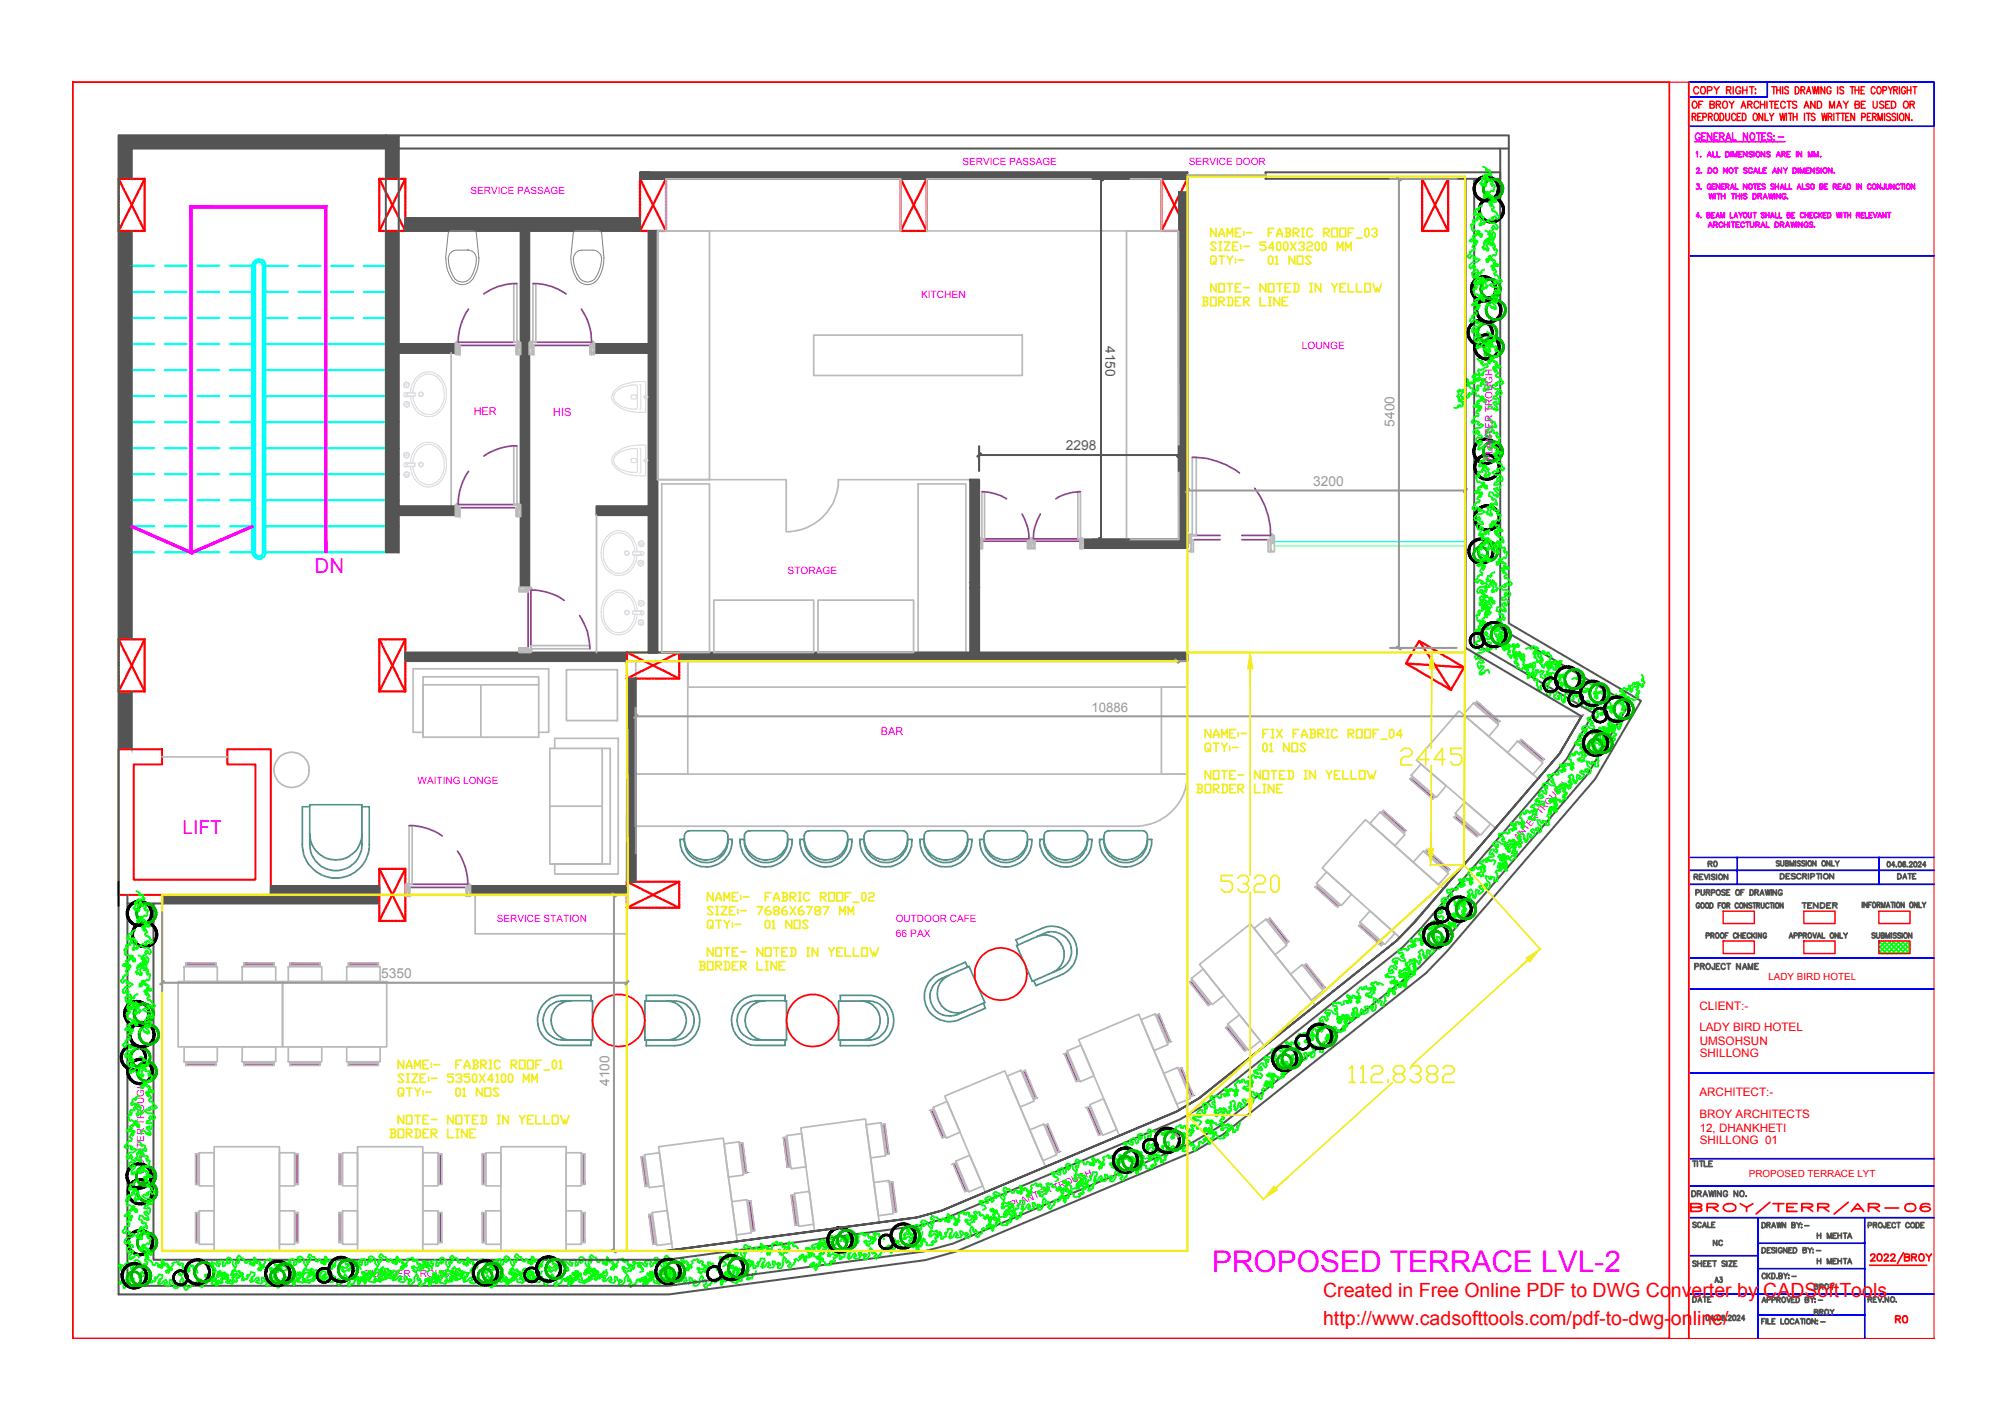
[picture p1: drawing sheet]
<svg xmlns="http://www.w3.org/2000/svg" width="297mm" height="210mm" viewBox="0 0 297 210" stroke-linecap="round" stroke-linejoin="round" font-family="sans-serif">
<defs><g id="words">
<text font-size="4.4" fill="#f0f" x="179.3" y="188.2">PROPOSED TERRACE LVL-2</text>
<text font-size="3" fill="#f0f" x="46.5" y="84.7">DN</text>
<g font-size="2.9" fill="#f00">
<text x="195.7" y="191.9">Created in Free Online PDF to DWG Converter by CADSoftTools</text>
<text x="195.7" y="196">http://www.cadsofttools.com/pdf-to-dwg-online/</text>
</g>
<text font-size="2.8" fill="#f0f" x="27" y="123.4">LIFT</text>
<g font-size="2" fill="#545454">
<text x="163.5" y="51.2" transform="rotate(90 163.5 51.2)">4150</text>
<text x="157.7" y="66.6">2298</text>
</g>
<g font-size="2" fill="#989898">
<text x="206.3" y="63.1" transform="rotate(-90 206.3 63.1)">5400</text>
<text x="194.2" y="71.9">3200</text>
<text x="56.4" y="144.7">5350</text>
<text x="90.1" y="160.7" transform="rotate(-90 90.1 160.7)">4100</text>
</g>
<text font-size="1.9" fill="#989898" x="161.5" y="105.3">10886</text>
<text font-size="1.7" fill="#f0f" x="81.8" y="61.5">HIS</text>
<g font-size="1.7" fill="#f00">
<text x="251.4" y="149.4">CLIENT:-</text>
<text x="251.4" y="152.5">LADY BIRD HOTEL</text>
<text x="251.4" y="154.6">UMSOHSUN</text>
<text x="251.4" y="156.4">SHILLONG</text>
<text x="251.4" y="165.4">BROY ARCHITECTS</text>
<text x="251.4" y="162.2">ARCHITECT:-</text>
<text x="251.4" y="167.4">12, DHANKHETI</text>
<text x="251.4" y="169.2">SHILLONG 01</text>
</g>
<g font-size="1.6" fill="#f0f">
<text x="70.1" y="61.4">HER</text>
<text x="130.3" y="108.8">BAR</text>
</g>
<g font-size="1.5" fill="#f0f">
<text x="69.6" y="28.7">SERVICE PASSAGE</text>
<text x="142.4" y="24.3">SERVICE PASSAGE</text>
<text x="175.9" y="24.3">SERVICE DOOR</text>
<text x="136.2" y="44.1">KITCHEN</text>
<text x="192.6" y="51.7">LOUNGE</text>
<text x="220.8" y="68.2" transform="rotate(-90 220.8 68.2)">PLANTER TROUGH</text>
<text x="116.5" y="85">STORAGE</text>
<text x="61.8" y="116">WAITING LONGE</text>
<text x="73.5" y="136.3">SERVICE STATION</text>
<text x="132.5" y="136.4">OUTDOOR CAFE</text>
<text x="132.5" y="138.6">66 PAX</text>
<text x="21.3" y="173.7" transform="rotate(-90 21.3 173.7)">PLANTER TROUGH</text>
<text x="53.9" y="188.9">PLANTER TROUGH</text>
</g>
<g font-size="1.5" fill="#f00">
<text x="261.6" y="145">LADY BIRD HOTEL</text>
<text x="258.7" y="174">PROPOSED TERRACE LYT</text>
</g>
<g font-size="1.4" fill="#f0f">
<text x="223.5" y="125.6" transform="rotate(-49 223.5 125.6)">PLANTER TROUGH</text>
<text x="149.7" y="178.7" transform="rotate(-22 149.7 178.7)">PLANTER TROUGH</text>
</g>
</g></defs>
<!-- layer: 0 -->
<g fill="none" stroke="#0f0" stroke-width=".25">
<path d="M219.2 30.4l-.5 .3 .2 .2-.3 .2-.1-.2-.3 .1v.2l.2 .2-.4 .1 .1 .3 .6-.2-.1 .2 .3 .1v-.4l.3 .2-.1 .3 .1 .2 .1-.2 .2 .1-.1 .3 .1 .3 .3 .1-.3 .4-.1-.3-.2 .2v.2l-.3 .1-.1-.3 .2-.1 .1-.4-.1-.2-.3-.1 .1-.1-.3-.2-.1 .4 .2 .2h-.4l-.2-.1-.1 .2v.2h.3l-.2 .4-.3-.2-.1 .3 .3 .8 .2-.2 .4 .3 .2-.2 .2 .1-.2 .2 .6 .3-.2 .1 .2 .2-.3 .1-.4-.6-.3 .1 .2 .2-.2 .1-.2-.2-.2 .3 .1 .2h.2l-.2 .2h-.5l-.1 .2 .3 .2 .2-.2 .1 .1 .2-.1h.3l.1 .1-.1 .2-.1-.2-.3 .2 .3 .3-.2 .1-.2-.1-.2 .3 .4 .2-.1 .4-.4-.1-.1 .3h-.2v.3l-.3 .2v.2l.3 .2 .3-.4 .5 .2-.2 .1-.1 .2 .3 .1 .3-.2 .4 .2-.5 .4h-.6l-.4 .4v.3l.1 .3 .3-.2v-.2l.2-.2 .3 .3-.3 .2 .2 .2h.3l.2 .4h-.5l-.2-.2-.3 .3 .2 .5 .1 .2 .2-.1v-.3l.5 .2-.1 .2-.4 .4-.2 .5 .3 .1v-.3l.2-.1 .1 .2 .2-.2v-.2l.5-.2 .2 .5M219.4 24.6l.5 .4-.1 .1 .2 .2 .1-.2 .3 .1v.2l-.1 .2 .3 .1v.3l-.6-.2v.3h-.2l-.1-.3-.2 .2 .1 .2-.1 .2-.2-.2-.1 .2 .1 .3-.4 .4 .3 .4 .1-.3 .3 .2v.2h.2l.1-.3h-.2l-.1-.5 .1-.2 .3-.1-.1-.1 .2-.1 .2 .3-.2 .2h.4l.2-.1 .1 .2v.2h-.3l.2 .4 .3-.2 .2 .3-.3 .8-.3-.2-.3 .3-.2-.2-.3 .2 .3 .1-.6 .4 .2 .1-.2 .2h.3l.3-.6 .3 .1-.1 .2 .2 .1 .1-.2 .3 .3-.1 .2h-.2l.1 .2h.6l.1 .2-.3 .1-.1-.1-.2 .1-.2-.1h-.3l-.1 .1 .1 .2 .1-.1 .3 .1-.3 .3 .2 .2 .1-.2h.1l.2 .3-.3 .2 .1 .4 .3-.1 .1 .3 .2-.1v.4l.4 .1v.2l-.3 .3-.3-.4-.6 .2 .3 .1 .1 .2-.3 .1-.3-.2-.4 .3 .6 .3h.5l.5 .6-.2 .4-.3-.2v-.2l-.2-.2-.2 .3 .3 .2-.3 .2h-.3l-.1 .4h.5l.1-.2 .3 .3-.1 .5-.1 .2-.3-.1 .1-.3-.5 .2 .6 .6 .1 .5-.3 .1v-.3l-.2-.1-.1 .2-.3-.2 .1-.2-.3-.1h-.3l-.1 .5M219.6 39.8l-.6 .4 .2 .2-.2 .2-.1-.2-.3 .1-.1 .1 .2 .3h-.3v.4l.6-.2v.2l.2 .1 .1-.4 .2 .2-.1 .3 .2 .2 .1-.2 .2 .1-.2 .3 .2 .3 .2 .1-.3 .4v-.3l-.3 .2v.2h-.3v-.3h.1l.1-.4-.1-.2-.3-.1 .1-.1-.2-.2-.1 .4 .1 .2h-.4l-.2-.1-.1 .2v.2h.3l-.2 .4-.3-.2-.1 .2 .3 .8 .3-.1 .3 .3 .2-.2 .3 .1-.3 .2 .6 .3-.2 .1 .2 .2h-.3l-.4-.5-.2 .1 .1 .1-.2 .2-.1-.2-.3 .3 .1 .2h.2l-.1 .2h-.5l-.2 .2 .3 .1 .2-.1 .2 .1 .1-.2h.3l.1 .2-.1 .2-.1-.2-.3 .2 .4 .2-.2 .2-.3-.2-.2 .4 .4 .2-.1 .4-.3-.1-.1 .2h-.2v.4l-.3 .1-.1 .3 .4 .2 .3-.5 .5 .3-.3 .1v.2l.3 .1 .2-.2 .4 .2-.5 .4h-.5l-.4 .3-.1 .3 .2 .3 .3-.1-.1-.2 .3-.3 .2 .4-.3 .1 .2 .3h.4l.1 .3-.5 .1-.1-.2-.3 .3 .1 .5 .2 .2 .2-.1-.1-.3 .5 .1-.1 .3-.4 .4-.1 .4 .3 .2v-.3l.2-.2v.3l.3-.2v-.2l.2-.2h.3l.2 .5M219.7 34.1l.6 .4-.2 .1 .3 .2v-.2l.3 .1 .1 .1-.2 .3h.4v.4l-.7-.2 .1 .3h-.3v-.3l-.3 .2 .1 .2-.1 .2-.2-.2-.1 .2 .1 .3-.3 .4 .3 .4v-.3l.3 .2v.1l.2 .1 .1-.4h-.1l-.2-.4 .1-.2 .3-.1-.1-.1 .2-.1 .2 .3-.2 .2h.4l.2-.1 .2 .2v.2h-.3l.1 .4 .3-.2 .2 .2-.3 .8-.2-.1-.4 .3-.2-.2-.3 .2 .3 .1-.6 .3 .2 .2-.1 .1 .2 .1 .4-.6 .3 .1-.2 .2 .2 .1 .2-.2 .2 .3v.2h-.3l.2 .2h.5l.2 .2-.4 .1-.1-.2-.2 .2-.2-.2-.2 .1-.1 .1 .1 .2 .1-.1 .3 .1-.4 .2 .2 .2 .1-.2h.2l.2 .4-.4 .2 .1 .4 .3-.1 .1 .2h.3v.4l.3 .1 .1 .2-.4 .3-.3-.5-.5 .3 .2 .1 .1 .2-.3 .1-.3-.2-.4 .3 .6 .3h.5l.5 .6-.1 .3-.3-.1v-.2l-.3-.3-.2 .4 .3 .1-.2 .3h-.4l-.1 .3 .5 .1 .1-.2 .3 .3v.5l-.2 .2-.2-.1v-.3l-.5 .1 .6 .7 .1 .4-.3 .2v-.3l-.2-.1v.2l-.3-.2v-.2l-.3-.2h-.2l-.1 .6M219.3 49.7v.5l.2 .1 .3-.1 .1-.2h.3l-.1 .2h.3l.1-.3 .2 .2-.3 .4-.5 .2-.2 .2 .4 .4v-.4h.3l.1 .2-.1 .6-.4 .1-.1-.2-.4-.2v.5h.3l.1 .4h-.3v.4l.3-.1 .1-.2h.4v.3l-.2 .2-.5 .2-.5-.2-.7 .1 .3 .4 .4-.1 .2 .3-.1 .1h-.3l.4 .4 .5-.3 .2 .4-.2 .2h-.3l-.2 .3-.2-.1-.2 .2-.2-.2-.2 .3 .3 .3-.4 .3-.2-.3-.2 .1 .2 .4h-.3l-.1-.2-.1 .2v.1l.3 .2 .2-.1 .1 .2 .2-.1 .3 .2-.2 .1h-.3l-.2-.1-.3 .1 .3 .1v.2l-.4 .2-.1-.3-.2 .1 .1 .2h-.3l-.2-.7-.2-.1 .1 .3h-.2l.3 .6h-.2l.2 .2 .3-.1 .1 .4h.3l.1 .3-.1 .2v.4l-.2 .1-.2-.3-.3 .3 .3 .1-.1 .2-.2 .2-.2-.2-.3-.2 .1 .3-.3 .3-.2-.3h.1l-.2-.3 .3-.5h.1l.1-.3h-.3l-.4 .2 .1-.3-.4 .3 .2 .5-.3 .2 .2 .2 .1-.1 .1 .2-.2 .2 .2 .3 .1-.3 .2 .1-.1 .3h.7l-.2 .3-.3-.1 .1 .3-.1 .2-.3-.1v-.2l-.3 .1v.2l-.3 .2-.3-.1M219.8 54.9l-.5 .3 .2 .2-.3 .2-.1-.2-.3 .1v.1l.2 .3h-.4l.1 .4 .6-.3-.1 .3 .3 .1v-.4l.3 .2-.1 .3 .1 .1 .1-.1 .2 .1-.1 .3 .4 .4-.3 .4-.1-.3-.2 .2v.2h-.3l-.1-.3h.2l.1-.4-.1-.2-.3-.1 .1-.2h-.3l-.1 .3 .2 .2h-.4l-.2-.1-.1 .2v.2h.3l-.2 .4-.3-.2-.1 .2 .3 .8 .2-.1 .3 .3 .3-.2 .2 .2-.2 .1 .6 .3-.2 .1 .2 .2-.3 .1-.4-.6-.3 .1 .2 .2-.2 .1-.2-.2-.2 .2 .1 .2 .2 .1-.2 .2h-.5l-.2 .2 .4 .1 .2-.1 .1 .1 .2-.2 .3 .1 .1 .1-.1 .2-.1-.2-.3 .2 .3 .2-.2 .2-.1-.2h-.1l-.2 .4 .4 .2-.1 .4-.4-.1-.1 .2h-.2v.4l-.3 .1-.1 .3 .4 .2 .3-.4 .5 .2-.2 .1-.1 .2 .3 .1 .3-.2 .4 .2-.5 .4h-.6l-.4 .4-.1 .2 .2 .4 .3-.2v-.3l.2-.2 .3 .4-.3 .1 .2 .3h.3l.2 .3-.5 .1-.2-.2-.3 .3 .3 .8 .2-.2v-.3l.5 .1-.1 .3-.4 .4-.2 .5h.3v-.2l.2-.1 .1 .2 .2-.2v-.2l.5-.2 .2 .5M220 49.1l.5 .3-.1 .2 .2 .2 .1-.2 .3 .1v.2l-.1 .2 .3 .1v.3l-.6-.2v.2l-.2 .1-.1-.4-.2 .3 .1 .2-.1 .2-.2-.1-.2 .1 .2 .3-.1 .2-.3 .2 .3 .3 .1-.2 .2 .2v.2h.3l.1-.3-.2-.1-.1-.3v-.3h.4l-.2-.2 .3-.1 .2 .3-.2 .2h.4l.2-.1 .1 .2v.2h-.3l.2 .4 .3-.2 .2 .2-.3 .8-.3-.1-.3 .3-.2-.2-.3 .2 .3 .1-.6 .3 .2 .2-.2 .2h.3l.3-.5h.3l-.1 .2 .2 .1 .1-.2 .3 .2-.1 .2-.2 .1 .1 .2h.6l.1 .2-.3 .1-.2-.1-.1 .1-.5-.1-.1 .1 .1 .2 .1-.2 .3 .3-.3 .1 .2 .2 .2-.2 .2 .4-.4 .3 .2 .3 .3-.1 .1 .2h.2v.4l.4 .3-.3 .3-.3-.5-.6 .3 .3 .1v.2l-.3 .1-.2-.2-.4 .3 .6 .3h.5l.4 .3 .1 .3-.2 .3-.3-.1v-.3l-.2-.2-.3 .4 .3 .1-.2 .3h-.3l-.1 .4h.5l.1-.2 .3 .3-.1 .5-.2 .3-.2-.2 .1-.3-.5 .2 .1 .3 .5 .3 .1 .5h-.3v-.2l-.2-.1-.1 .2-.3-.1 .1-.3-.6-.2-.1 .6M220 67.6v.1h-.3l-.3 .3 .2 .2-.2 .1-.1-.1h-.3l-.1 .2 .2 .2-.3 .1v.3l.6-.2v.3h.2v-.3l.3 .2-.1 .2 .1 .2 .2-.1 .2 .1-.2 .3 .1 .2 .3 .2-.3 .3v-.2l-.3 .2v.2h-.3v-.3l.1-.1 .2-.3-.1-.3h-.4l.2-.2-.3-.1-.2 .3 .2 .3h-.3l-.2-.2-.2 .2v.2l.3 .1-.1 .4-.3-.2-.2 .2 .3 .8 .3-.2 .3 .3 .2-.2 .2 .2-.2 .1 .6 .3-.2 .2 .2 .2h-.3l-.4-.5-.3 .1 .2 .1-.2 .1-.1-.1-.3 .2 .1 .2h.3l-.2 .2h-.3l-.3 .1-.1 .2 .4 .1 .1-.2 .2 .1 .1-.1h.3l.1 .3-.2-.1-.3 .2 .4 .2-.2 .2-.3-.2-.2 .4 .4 .2-.1 .3h-.3l-.1 .2h-.2v.3l-.3 .2-.1 .2 .4 .3 .3-.5 .5 .3h-.3v.3h.3l.3-.2 .3 .3-.5 .4-.6-.1-.4 .7 .1 .3 .4-.1-.1-.3 .3-.2 .2 .4-.2 .1 .2 .3 .3-.1 .1 .4-.5 .1-.1-.2-.3 .2 .1 .6 .2 .2 .2-.2-.1-.3 .5 .2-.1 .3-.4 .4-.1 .4 .3 .1-.1-.3 .3-.1v.2l.3-.1v-.3l.5-.2 .1 .6M220.1 61.8v.1h.3l.3 .3-.2 .2 .2 .2 .1-.2h.3l.1 .2-.2 .2 .3 .1v.3l-.6-.2v.3l-.2 .1-.1-.4-.2 .2 .1 .3-.1 .2-.1-.2-.2 .1 .2 .3-.2 .3-.2 .1 .3 .4v-.3l.3 .2v.2l.3 .1v-.4h-.2l-.1-.4 .1-.2 .3-.1-.1-.2 .3-.1 .1 .4-.1 .2h.3l.2-.2 .2 .2-.1 .2-.2 .1 .2 .4 .3-.2 .1 .2-.3 .8-.3-.2-.3 .4-.2-.2-.2 .1 .2 .2-.6 .3 .2 .1-.2 .2h.3l.4-.5 .3 .1-.2 .1 .2 .1 .2-.1 .3 .2-.2 .2-.2 .1 .2 .1h.2h.3l.2 .3-.4 .1-.1-.2-.2 .1-.2-.1-.3 .1v.1v.2l.2-.2 .3 .2-.4 .2 .2 .2 .2-.2 .3 .4-.4 .2 .1 .3h.3l.1 .2h.2l.1 .3 .3 .2 .1 .2-.4 .2-.3-.4-.5 .3h.2l.1 .3-.3 .1-.3-.2-.4 .2 .6 .4 .5-.1 .4 .4 .1 .3-.1 .3-.4-.1 .1-.3-.3-.2-.2 .4 .3 .1-.2 .3-.3-.1-.2 .4 .5 .1 .2-.2 .3 .2-.3 .8-.2-.2v-.3l-.5 .2 .6 .7 .1 .4-.3 .1v-.3h-.2v.2l-.5-.6h-.3l-.2 .5v.1h.3l.3 .3-.1 .1 .2 .2 .1-.2 .2 .1 .1 .2-.1 .2 .3 .1v.3l-.6-.2v.3h-.2l-.1-.3-.2 .2v.2l-.1 .2-.1-.1-.2 .1 .2 .3-.1 .2-.3 .2 .3 .4v-.3l.3 .2v.2h.3v-.3l-.1-.1-.2-.3 .1-.3h.3l-.1-.2 .3-.1 .2 .3-.2 .2h.3l.2-.1 .2 .2v.2h-.3l.2 .4 .3-.2 .1 .2-.2 .8-.3-.1-.3 .3-.3-.2-.2 .2 .2 .1-.5 .3 .2 .2-.2 .2h.3l.3-.5 .3 .1-.1 .1 .1 .1 .2-.2 .3 .3-.1 .2h-.3l.2 .2h.5l.2 .2-.3 .2-.2-.2-.2 .1-.1-.1h-.3l-.1 .2 .1 .1 .1-.1 .3 .2-.4 .1 .3 .2 .2-.2M220.4 78.4l-.6 .3 .2 .2-.2 .2-.1-.2-.3 .1-.1 .2 .2 .2-.3 .1v.3l.6-.2v.2l.2 .1 .1-.4 .2 .2-.1 .3 .2 .2 .1-.2 .2 .1-.2 .3 .1 .3 .3 .1-.3 .4v-.3l-.3 .4-.3 .1-.1-.3 .2-.1 .1-.4-.1-.2-.2-.1v-.1l-.2-.1-.2 .3 .2 .2h-.4l-.2-.1-.1 .4h.3l-.2 .4-.3-.1-.1 .2 .3 .8 .3-.2 .3 .3 .2-.2 .3 .2-.2 .1 .5 .3-.2 .1 .2 .2-.3 .1-.4-.5h-.3l.2 .2-.2 .1-.1-.2-.3 .3 .1 .2h.2l-.1 .2h-.6l-.1 .3 .3 .1 .2-.2 .2 .1 .4-.1 .1 .1-.1 .2-.1-.2-.3 .2 .4 .3-.2 .1-.3-.1-.2 .3 .4 .3-.1 .3-.3-.1-.1 .3-.2-.1v.4l-.3 .2-.1 .2 .4 .2 .3-.4 .5 .2-.3 .1-.1 .2 .4 .1 .2-.2 .4 .2-.5 .4h-.5l-.4 .4-.1 .3 .1 .3 .4-.2-.1-.2 .3-.2 .2 .3-.3 .2 .2 .2h.4l.1 .4h-.5l-.1-.2-.3 .3 .1 .5 .2 .3 .2-.2-.1-.3 .6 .2-.6 .6-.1 .5 .3 .1-.1-.3 .3-.1v.2l.3-.2-.1-.2 .6-.2 .2 .5M221.2 78.9v.1h.3l.3 .2-.2 .2 .2 .1 .1-.1 .3 .1 .1 .1-.2 .2 .3 .1v.4l-.6-.2v.2l-.2 .1v-.4l-.3 .2 .1 .3-.1 .2-.1-.2-.2 .1 .2 .3-.2 .3-.2 .1 .3 .4v-.3l.3 .4h.3v-.3h-.2l-.1-.4 .1-.2 .3-.1-.1-.2 .3-.1 .1 .4-.1 .2h.3l.2-.2 .2 .3-.1 .2h-.2l.2 .4 .3-.2 .1 .2-.3 .8-.2-.2-.4 .4-.2-.2-.2 .2 .2 .1-.6 .3 .2 .1-.2 .2 .3 .1 .4-.6 .3 .1-.2 .1 .2 .2 .2-.2 .3 .2-.2 .2-.2 .1 .2 .1 .5 .1 .2 .2-.4 .1-.1-.2-.2 .2-.2-.2h-.3v.2v.2l.2-.2 .3 .2-.4 .2 .2 .2 .2-.2 .3 .4-.4 .2 .1 .4 .3-.1 .1 .2h.2l.1 .3 .3 .2 .1 .2-.4 .3-.3-.5-.5 .3h.2l.1 .2-.3 .2-.3-.2-.4 .2 .6 .4 .5-.1 .5 .7-.1 .3-.4-.1 .1-.3-.3-.2-.2 .4 .3 .1-.2 .3-.3-.1-.2 .4 .5 .1 .2-.2 .3 .3-.1 .5-.2 .2-.2-.1v-.3l-.5 .1 .2 .3 .4 .4 .1 .4-.3 .1 .1-.2-.3-.2v.3l-.3-.2 .1-.2-.6-.2-.2 .6h.3l.3 .3-.1 .1 .2 .2 .1-.2 .3 .1v.2l-.1 .2 .3 .1v.3l-.6-.2v.3h-.2l-.1-.3-.2 .2v.2v.2l-.2-.2-.2 .2 .2 .3-.4 .4 .3 .4v-.3l.3 .2v.2h.3l.1-.3h-.2l-.2-.4 .1-.3h.3l-.1-.2 .3-.1 .2 .3-.2 .2h.3l.2-.1 .2 .2v.2h-.3l.2 .5 .3-.3 .1 .3-.1 .2v.3l-.1 .3-.3-.2-.3 .3-.2-.1-.3 .1 .2 .1-.5 .4 .2 .1-.2 .2h.3l.3-.6 .3 .1-.1 .2 .1 .1 .2-.1 .3 .2-.1 .2h-.3l.2 .2h.5l.2 .2-.3 .2-.2-.2-.1 .1-.5-.1-.1 .2 .1 .1 .1-.1 .3 .1-.4 .3 .3 .2 .1-.2h.1M220 88.1l-.5 .4 .2 .2-.3 .2-.1-.3-.3 .1v.2l.2 .3h-.4l.1 .4 .6-.3v.3l.2 .1v-.4l.3 .2-.1 .2 .1 .2 .1-.2 .2 .2-.1 .3 .4 .4-.3 .4-.1-.3-.2 .2v.2h-.3l-.1-.3h.2l.1-.4-.1-.3h-.3l.1-.2-.3-.1-.1 .4 .2 .1-.4 .1-.2-.1-.1 .2v.2h.3l-.2 .4-.3-.2-.1 .2 .3 .8 .2-.2 .4 .4 .2-.2 .2 .1-.2 .2 .3 .2 .1-.1 .2 .2-.2 .1 .2 .2h-.3l-.4-.5-.3 .1 .2 .1-.2 .2-.1-.2-.3 .2 .1 .2 .2 .1-.2 .1-.5 .1-.1 .2 .3 .1 .2-.2 .1 .2 .2-.2h.3l.1 .2-.1 .1-.1-.1-.3 .2 .3 .2-.2 .2-.1-.2h-.1l-.2 .4 .4 .2-.1 .4-.3-.1-.1 .2h-.3v.3l-.3 .2v.3l.3 .2 .3-.5 .5 .3h-.2v.3l.2 .1 .3-.2 .4 .2-.5 .4h-.6l-.4 .3v.3l.1 .3 .3-.1v-.3l.2-.2 .3 .4-.3 .1 .2 .3h.3l.2 .3-.5 .1-.2-.2-.3 .2 .3 .8 .2-.1v-.4l.5 .2-.1 .3-.4 .4-.2 .4 .4 .1-.1-.2 .2-.2 .1 .3 .2-.2v-.2l.5-.2 .2 .5"/>
<path d="M221.1 84.6l-.6 .4 .2 .2-.2 .1-.1-.2-.3 .1-.1 .2 .2 .2-.3 .1v.4l.6-.3v.3h.2l.1-.3 .2 .2-.1 .2 .1 .2 .2-.2 .2 .2-.2 .3 .4 .4-.3 .4v-.3l-.3 .2v.2h-.3v-.3l.1-.1 .2-.3-.1-.2-.3-.1 .1-.2-.3-.1-.2 .4 .2 .1-.3 .1-.2-.2-.2 .3v.2h.3l-.1 .4-.3-.2-.2 .2 .3 .8 .3-.2 .3 .4 .2-.3 .3 .2-.2 .1 .5 .3-.2 .2 .2 .2h-.3l-.4-.5-.3 .1 .2 .1-.2 .2-.1-.2-.3 .2 .1 .2 .3 .1-.2 .1-.6 .1-.1 .2 .4 .1 .1-.2 .2 .2 .4-.2 .1 .2v.1l-.2-.1-.3 .2 .4 .2-.2 .2-.2-.2-.3 .4 .4 .2-.1 .4-.3-.1-.1 .2h-.2v.4l-.3 .1-.1 .2 .4 .3 .3-.5 .5 .2-.3 .1v.2l.3 .2 .3-.2 .3 .2-.5 .3h-.6l-.4 .7 .1 .3 .4-.1-.1-.3 .3-.2 .2 .4-.2 .1 .2 .3 .3-.1 .1 .4-.5 .1-.1-.2-.3 .3 .3 .7 .2-.1-.1-.4 .6 .2-.6 .7-.1 .4 .3 .1-.1-.2 .3-.2v.2l.3-.1v-.2l.5-.3 .1 .6M221.2 92.5l-.1 .6h.3v.3l-.2-.1-.2 .3 .1 .2h.3l-.2 .3 .3 .2 .3-.6 .1 .2 .2-.1-.2-.3 .3-.1 .1 .2 .3 .1-.1-.2 .2-.1 .2 .3h.5l.1 .4-.2-.1v.3l.1 .1-.1 .3-.3-.2 .1-.1-.3-.4-.2-.1-.3 .2v-.1l-.2 .1 .1 .3h.3l-.2 .3-.3 .1 .3 .4 .2-.2 .1 .3-.3 .2 .1 .2 .8 .3v-.3l.5-.1v-.3h.3l-.1 .2 .7-.2-.1 .2h.3l-.2 .2h-.6l-.1 .2h.2l-.1 .2h-.2v.4l.2 .1 .3-.2v.2l-.3 .2v.3v.2l.3-.2v-.2h.2l.2-.5h.1l.1 .2h-.1l-.1 .4 .4-.2v.3l-.3 .1 .2 .4 .4-.2 .2 .3-.3 .2 .1 .2-.1 .2 .3 .2-.1 .3 .1 .3 .4-.2-.1-.5 .5-.2-.1 .2 .1 .2 .3-.1v-.4l.4-.1v.6l-.4 .4 .1 .6 .1 .2 .4 .1v-.3l-.2-.2v-.3h.5l-.1 .3h.3l.2-.2 .4 .1-.3 .4h-.2v.4l.5 .3h.3v-.3l-.3-.2 .4-.2 .2 .2v.6l.3 .4 .2-.2-.2-.1 .1-.3 .2 .2v-.4l-.2-.1 .1-.3 .1-.2 .5 .2M223.2 95.5l.1 .1-.2 .2v.4h.3v.3l-.2-.1-.2 .3 .1 .2h.3l-.1 .3 .2 .2 .2-.6 .3 .1 .1-.1-.2-.3h.3l.1 .2h.3l-.1-.2h.3l.1 .3 .5-.1 .1 .5-.2-.2v.4l.1 .1-.1 .2-.3-.1 .1-.1-.3-.4-.2-.1-.2 .2-.1-.2-.3 .2 .2 .3h.3l-.2 .3h-.3l.1 .3 .2 .1 .2-.2 .2 .4-.4 .1 .1 .3 .8 .2v-.3h.5v-.3l.3-.1-.1 .3 .6-.3v.3l.3-.1-.2 .3-.7-.1v.3h.2v.2h-.3v.4h.2l.2-.2v.3l-.3 .4 .1 .3 .3-.2v-.3h.2v-.2l.2-.2h.2l.1 .2h-.2l-.1 .3 .4-.1v.3h-.3l.2 .5 .4-.2 .2 .3-.3 .2 .1 .2-.1 .1 .3 .3-.1 .3 .1 .3 .4-.2-.1-.5 .5-.3-.1 .3 .1 .2 .3-.2v-.3l.4-.2v.7l-.4 .4 .2 .8 .3 .1 .2-.4-.3-.2v-.2h.4v.3h.3l.2-.3 .4 .2-.3 .4h-.2v.4l.7 .3 .1-.3-.3-.2 .5-.3 .1 .9 .3 .4 .2-.2-.2-.2 .1-.2 .2 .1v-.3l-.2-.1 .2-.6 .5 .2M225.7 96l.7-.2v.2l.3-.1-.1-.1 .2-.3 .2 .1 .1 .3 .2-.2 .3 .3-.6 .3 .3 .1-.1 .2-.4-.2v.4l.3 .1 .1 .2h-.2v.2l.3 .1 .1 .2-.1 .3h.5l-.2-.2h.4h.1l.2-.1-.2-.3-.2 .1-.4-.3 .1-.3-.2-.1 .1-.2 .4 .1v.2l.2-.2v-.3h.3l.2 .2-.2 .2 .4 .2 .1-.4h.2l.1 .3 .3 .1v.3l-.3 .1 .1 .5-.3 .1v.2l.2-.1v.4l-.1 .1v.2l.2-.1v.3l.3-.2-.2-.7 .2-.1 .1 .2 .2-.1-.1-.2 .4-.1 .1 .3-.1 .2 .2-.1 .4-.4h.2l-.1 .4h-.2l-.1 .2-.2 .1-.1 .2v.2h.2v-.2l.3-.1v.4h.2v-.3M228 97h.1l-.2 .2v.4h.3l-.1 .3-.1-.1-.2 .3 .1 .2h.3l-.1 .3 .3 .2 .1-.6 .2 .2 .2-.1-.2-.3 .3-.1 .1 .2 .3 .1-.1-.2 .2-.1 .2 .3h.5l.1 .4-.2-.1v.3l.1 .2-.1 .2-.3-.2v-.1l-.2-.3-.2-.1-.2 .1-.1-.1-.3 .1 .2 .3h.2l-.2 .3-.2 .1 .1 .2 .2 .2 .1-.2 .3 .3-.4 .1 .1 .3 .8 .3v-.3l.5-.1v-.3l.3-.1-.1 .3 .6-.3v.3l.3-.1-.2 .3h-.6l-.2 .3 .3-.1v.2h-.3v.4h.3l.1-.1v.2l-.3 .5 .1 .2 .3-.2v-.2l.2-.1v-.2l.2-.2h.2v.2h-.2v.4l.4-.2v.3l-.3 .1 .1 .4 .5-.2 .2 .3-.3 .2 .1 .2-.1 .2 .2 .2v.4l.1 .2 .4-.1-.1-.6 .5-.2-.1 .3 .1 .1 .3-.1v-.4l.4-.2v.7l-.4 .4 .2 .8 .3 .1 .2-.3-.3-.2v-.3h.5l-.1 .3h.3l.2-.2 .4 .1-.3 .4h-.2v.4l.7 .3 .1-.3-.3-.1 .4-.4 .2 .9 .3 .4 .3-.2-.3-.1v-.3l.3 .1v-.3l-.2-.1 .2-.5 .5 .2M242.9 99.8l-.1 .1 .2 .2 .1 .4h-.3l.1 .3 .2-.1 .2 .2-.1 .2-.2 .1 .1 .2-.2 .3-.3-.6-.1 .2h-.3l.2-.4h-.3l-.1 .3-.2 .1v-.3h-.2l-.1 .3-.3 .2-.3-.1v.5l.2-.2v.5l.2 .2 .2-.2-.1-.2 .4-.5 .3 .2v-.2l.3 .1-.1 .3-.3 .1 .3 .2h.2v.3l-.2 .2-.2-.2-.1 .4 .4 .1-.1 .2-.3 .1-.1 .2-.3 .1-.1-.3-.5 .1v-.3l-.3-.1 .1 .3-.7-.1 .1 .2h-.2l.1 .2 .7-.1 .1 .2h-.2l.1 .2h.2l.1 .4-.2 .1-.3-.2 .1 .3 .4 .4v.2l-.4-.1v-.2l-.2-.1v-.2l-.3-.1h-.2v.2h.2l.1 .3-.4-.1v.3l.3-.1 .1 .1-.1 .4h-.5l-.1 .3 .3 .1-.1 .3 .2 .1-.2 .3 .1 .3-.1 .2h-.4l.1-.5-.6-.2 .1 .2-.1 .2-.3-.1v-.3l-.5-.1 .2 .7 .4 .3v.8l-.3 .1-.2-.2 .2-.3v-.3l-.5 .2 .2 .2-.4 .1-.2-.2-.4 .2 .4 .3h.2l.1 .4-.7 .4-.1-.3 .3-.2-.6-.2v.3v.6l-.1 .4-.3-.1 .1-.2v-.2l-.2 .1-.1-.3 .1-.1-.1-.3-.2-.2-.4 .3M228.3 119h-.7v.2h-.2v-.2l-.3-.2-.1 .4-.3-.1-.2 .3 .6 .2-.2 .2 .1 .2 .3-.3 .1 .3-.3 .2v.2h.2v.2l-.3 .1 .1 .5-.5 .1 .2-.2h-.4l-.1 .1-.2-.1 .1-.3 .2 .1 .3-.2 .1-.3-.2-.2 .2-.1-.1-.2-.4 .2v.2l-.3-.2v-.3l-.3 .1-.1 .2 .2 .2-.4 .2-.1-.4-.2 .1-.3 .8h.3v.5h.3l.1 .3h-.2l.2 .5h-.2v.3l-.2-.2v-.6l-.3-.1v.2h-.2v-.3h-.3l-.1 .2 .1 .2h-.2l-.4-.2h-.3l.2 .3h.2l.1 .2h.2l.2 .2v.2h-.2v-.1l-.3-.1 .1 .4h-.2l-.1-.3-.4 .2 .1 .4-.3 .2-.2-.3-.2 .1-.1-.1-.3 .2-.5 .1 .1 .4 .5-.1 .3 .5-.3-.1-.2 .1 .2 .3h.3l.2 .4-.7-.1-.4-.3h-.5l-.2 .2-.1 .3 .3 .1 .1-.2h.3v.4h-.3v.3l.2 .2-.1 .4-.4-.3v-.3h-.4l-.3 .8h.3l.1-.2 .3 .4-.8 .2-.4 .2 .2 .3 .1-.2h.3l-.1 .2 .3 .1 .1-.2 .5 .2-.2 .5M232.2 114.8l.1 .6h-.2l.1 .3 .2-.1 .2 .3-.1 .1-.3 .1 .2 .3-.2 .2-.3-.5-.2 .2-.2-.1 .2-.3h-.3l-.1 .3h-.2v-.2h-.3l-.1 .3-.5 .1v.4l.2-.1 .1 .3-.2 .1 .3 .2 .2-.2-.1-.1 .2-.4 .2-.1 .2 .1 .1-.1h.2l-.1 .4h-.2l.2 .3h.3v.3l-.2 .1-.2-.1-.1 .4h.3v.3l-.7 .4-.1-.3h-.5v-.2l-.3-.1 .1 .2h-.4l-.1-.1h-.2l.1 .3h-.3l.2 .2 .7-.2 .1 .3h-.2l.1 .2h.2l.1 .3-.3 .1-.2-.1 .1 .2 .3 .4v.3l-.3-.2v-.2h-.2l-.1-.2-.2-.2-.2 .1v.1h.2l.1 .3h-.4v.3h.3l-.1 .4-.4-.1-.1 .3 .3 .2-.1 .2 .1 .1-.2 .3 .2 .4-.1 .2-.4-.1v-.5l-.6-.1 .2 .2-.1 .2-.3-.1-.1-.4h-.4l.2 .6 .4 .4-.1 .7-.3 .2-.1-.3 .1-.2v-.3l-.4 .1 .1 .3-.3 .1-.2-.3-.4 .3 .4 .3 .2-.1v.4l-.4 .4-.3 .1v-.3l.2-.2-.5-.2-.1 .3 .1 .6-.2 .4-.3-.1 .2-.3-.1-.2-.2 .2v-.3l.1-.2-.3-.5-.4 .3-.1 .1 .2 .2 .1 .4h-.3l.1 .3 .2-.1 .2 .2-.1 .2-.3 .1 .2 .2-.2 .3-.3-.6-.2 .3-.2-.1 .2-.4h-.3l-.1 .3-.2 .1v-.2h-.3v.3l-.3 .1-.3-.1v.5l.2-.2 .1 .3-.1 .2 .2 .2 .2-.2-.1-.2 .1-.3 .3-.1 .3 .1v-.2l.3 .1-.2 .3-.2 .1 .3 .2h.2v.3l-.2 .2-.2-.2-.1 .4 .3 .1v.2l-.8 .4v-.3l-.5 .1v-.3h-.3v.2h-.3l-.1-.1h-.2l.1 .2h-.3l.2 .2 .6-.1 .2 .2h-.2v.3l.3-.1 .1 .4-.3 .1-.2-.1 .1 .2 .3 .4v.2l-.3-.1v-.2l-.2-.1-.3-.3h-.2v.2h.2l.1 .3-.4-.1v.3l.2-.1 .1 .1M232.6 100.5l.5-.3 .1 .3h.3l-.1-.3 .2-.1h.2l.1 .3 .2-.2 .3 .3-.6 .3 .2 .1-.1 .2-.2-.1-.1 .3h.3v.3h-.2v.2l.4 .1v.5h.5l-.2-.2h.4h.1l.2-.1-.2-.3-.1 .1-.4-.1-.2-.2 .2-.3h-.2l.1-.3 .4 .1v.2l.2-.3 .1-.2h.2l.1 .2-.1 .2 .4 .1v-.3h.3l.4 .7-.2 .2v.4l-.3 .1v.3l.2-.2-.1 .7 .2-.1v.3l.3-.2-.2-.7 .2-.1v.2l.3-.1-.1-.2 .4-.1 .1 .2-.1 .3 .2-.1 .4-.4 .2 .1-.1 .3h-.2v.2l-.2 .1-.2 .2v.2h.2v-.2l.3-.1-.1 .4h.3v-.2v-.1M235.6 110.4l-.7-.1 .1 .2h-.3v-.2l-.3-.1-.1 .1-.1 .3-.3-.2-.2 .3 .7 .2-.2 .2 .1 .2 .3-.3 .1 .4-.3 .1v.2h.2v.2l-.3 .1 .1 .6-.5 .1 .2-.3h-.4l-.1 .2-.2-.2 .1-.3 .2 .1 .3-.2 .1-.2-.2-.3h.2l-.2-.3-.3 .2v.2l-.2-.2-.1-.2h-.3l-.1 .2 .2 .2-.4 .2-.1-.3h-.2l-.3 .9h.3v.5h.3l.1 .2h-.2l.2 .6-.2-.1v.3l-.3-.2 .1-.6-.3-.1v.2h-.2v-.3h-.4v.3l.2 .2h-.3l-.4-.3h-.3l.2 .4 .2-.1 .1 .2h.2l.2 .2v.2l-.2 .1v-.2l-.3-.1 .1 .4h-.3v-.3l-.5 .2 .2 .4-.3 .2-.2-.3-.2 .2-.1-.2-.3 .2-.5 .1 .1 .4 .5-.1 .2 .5-.2-.1-.2 .1 .2 .3h.3l.2 .4h-.7l-.4-.4-.8 .2-.1 .3 .3 .2 .2-.3h.3v.5l-.3-.1v.3l.2 .2-.1 .4-.4-.3v-.2h-.4l-.3 .7 .3 .1 .2-.3 .3 .4-.9 .2-.4 .3 .2 .2 .1-.2h.3l-.1 .3h.3l.1-.2 .3 .1 .2 .1-.2 .5M237.9 106.4l.2 .3v.4h-.3l.1 .3 .2-.1 .2 .2-.1 .2-.3 .1 .2 .2-.2 .3-.3-.6-.2 .3-.2-.2 .2-.3h-.3l-.1 .3-.2 .1v-.3h-.2l-.1 .4h-.6v.5l.2-.2 .1 .3-.1 .2 .2 .2 .2-.2-.1-.2 .2-.4 .2-.1 .3 .2v-.2l.3 .1-.1 .3-.3 .1 .3 .2h.2v.3l-.2 .2-.2-.2-.1 .4 .4 .1-.1 .2-.3 .1-.1 .3h-.3l-.1-.3-.5 .1v-.3l-.3-.1 .1 .3-.7-.1 .1 .2h-.2l.1 .2 .7-.1 .1 .2h-.2l.1 .2h.2l.1 .4-.2 .1-.3-.2 .1 .3 .4 .4v.2l-.4-.1v-.3h-.2l-.3-.3h-.2v.2h.2l.1 .3-.4-.1v.3h.4M239.5 106.1l.2 .6-.3 .1 .1 .3 .2-.2 .1 .3v.2h-.3l.2 .3-.2 .3-.3-.6-.2 .2-.2-.1 .1-.3h-.3v.3h-.2v-.2h-.3v.4h-.6v.5l.2-.2 .1 .3-.1 .2 .1 .2 .3-.2-.1-.2 .1-.3 .3-.2 .2 .2v-.2l.3 .1-.1 .3h-.2l.2 .3h.3v.3l-.2 .1-.2-.1-.1 .4h.3v.3l-.8 .4v-.3l-.5 .1-.1-.3-.2-.1v.3h-.3l-.1-.2h-.2l.1 .3h-.3l.2 .2 .6-.1 .2 .2h-.2v.2h.3l.1 .4-.3 .1-.2-.2 .1 .3 .2 .1 .1 .2v.3l-.3-.1v-.3h-.3v-.2l-.2-.1h-.2v.2l.1-.1 .2 .4-.4-.1v.3h.3l-.1 .4h-.4l-.2 .3 .3 .1v.2l.1 .2-.2 .3 .1 .3v.2h-.5l.1-.6-.6-.1 .2 .2-.1 .2-.3-.1-.1-.3-.4-.1 .1 .6 .5 .4v.5l-.1 .3-.3 .1-.1-.3 .1-.2v-.3l-.4 .1 .1 .3-.4 .1-.2-.2-.3 .2 .3 .3h.3v.4l-.4 .3-.3 .1v-.3l.2-.2-.5-.2-.1 .3 .1 .6-.2 .4-.3-.1 .2-.2-.1-.2-.2 .1-.1-.3 .2-.1-.3-.5-.5 .3 .2 .2 .1 .4h-.3l.1 .3 .2-.1 .2 .3-.1 .1-.3 .1 .2 .3-.3 .2-.3-.5-.1 .2-.2-.1 .2-.3h-.4v.2l-.3 .1v-.2h-.2l-.1 .3-.5 .1v.4l.2-.1v.3v.1l.1 .2 .3-.2-.1-.1 .3-.5 .3 .1 .1-.2 .2 .1v.4h-.3l.3 .3h.2v.3l-.2 .1-.2-.1-.1 .3 .3 .1v.2l-.8 .5-.1-.3h-.4l-.1-.3h-.3l.1 .2-.6-.1 .1 .2h-.3l.2 .3 .7-.2 .1 .2-.2 .1v.2h.3l.1 .3-.3 .1-.2-.1v.2l.4 .4v.2l-.3-.1v-.2h-.2l-.3-.4-.2 .1v.1h.2l.1 .3-.4-.1v.3h.3"/>
<path d="M241.4 101.9l-.3-.1-.3 .1v.2h-.3l.1-.2-.3-.2-.2 .1v.3l-.3-.1-.2 .2 .6 .2-.2 .3 .1 .1 .3-.2 .1 .3-.2 .1-.1 .3h.2l.1 .2-.3 .1v.5l-.5 .1 .2-.2h-.4l-.1 .1-.2-.1 .2-.3 .1 .1 .3-.3 .2-.2-.3-.2 .2-.1-.1-.3-.3 .2v.3l-.3-.2-.1-.3-.4 .3 .2 .2-.3 .1-.2-.3-.2 .1-.3 .8h.3l.1 .5h.3v.2h-.2l.2 .6h-.2v.3l-.2-.2v-.7l-.3-.1 .1 .3-.2-.1v-.2h-.4l-.1 .2 .2 .2h-.2l-.5-.3-.2 .1 .1 .3h.3v.2l.5 .2-.1 .1-.1 .1v-.2h-.4l.1 .3-.2 .1-.1-.3-.4 .2 .1 .3-.3 .3-.2-.3-.2 .1-.1-.1-.3 .2-.3-.1-.2 .2 .1 .4 .5-.1 .3 .5-.3-.2-.2 .2 .2 .3h.4l.1 .4-.7-.1-.4-.3-.7 .2-.1 .3 .3 .1 .2-.2h.3l-.1 .4h-.3v.3l.3 .2-.2 .4-.4-.3v-.3h-.4l-.3 .8h.3l.2-.2 .3 .4-.3 .1h-.6l-.4 .3 .2 .3 .2-.2h.2l-.1 .2 .3 .1 .1-.2 .6 .2-.3 .5M20 137.5l-.6 .4 .2 .2-.2 .2-.1-.2-.3 .1-.1 .1 .2 .3h-.3l.1 .4 .5-.2v.2l.2 .1 .1-.4 .3 .2-.1 .3 .1 .2 .1-.2 .2 .1-.2 .4 .1 .2 .3 .1-.3 .4v-.3l-.3 .4h-.2l-.1-.2 .2-.1 .1-.4-.1-.2-.3-.1 .1-.1-.3-.2-.2 .4 .2 .2h-.3l-.2-.1-.2 .4h.3l-.1 .4-.3-.2-.2 .2 .3 .9 .3-.2 .3 .3 .2-.2 .3 .1-.2 .2 .5 .3-.2 .1 .2 .2-.3 .1-.3-.6-.3 .1 .1 .1-.1 .2-.2-.2-.3 .3 .1 .2h.3l-.2 .2h-.5l-.2 .2 .4 .2 .1-.2 .2 .1 .4-.2 .2 .2-.1 .2-.2-.2-.2 .2 .3 .2-.2 .2-.2-.2-.2 .4 .3 .2v.4l-.4-.1-.1 .2h-.2v.4l-.4 .4 .4 .2 .3-.5 .5 .3-.2 .1-.1 .2 .3 .1 .3-.2 .4 .2-.6 .4h-.5l-.4 .4-.1 .2 .2 .3 .3-.1v-.2l.2-.3 .3 .4-.3 .2 .2 .2h.3l.1 .3-.4 .1-.2-.2-.3 .3 .1 .5 .2 .2 .2-.1-.1-.3 .6 .1-.6 .7-.1 .4 .3 .2v-.3l.2-.2 .1 .3 .2-.2v-.2l.5-.2 .2 .5M20.2 131.8l.5 .4-.2 .1 .3 .2v-.2l.4 .1v.1l-.1 .3h.3v.4l-.6-.2v.3h-.2l-.1-.3-.3 .2 .1 .2-.1 .2-.1-.2-.2 .2 .2 .3-.4 .4 .3 .4v-.3l.3 .2v.1l.3 .1 .1-.3h-.2l-.1-.7h.3l-.1-.2 .3-.1 .2 .3-.2 .2h.4l.2-.1 .1 .2v.2h-.3l.2 .4 .3-.2 .1 .2-.3 .9-.2-.2-.3 .3-.3-.1-.2 .1 .2 .1-.6 .3 .3 .2-.3 .1 .3 .1 .4-.6 .3 .1-.1 .2 .1 .1 .2-.2 .3 .3-.1 .2h-.2l.1 .2h.6l.1 .2-.3 .1-.2-.1-.1 .1-.2-.2-.4 .2 .1 .2 .1-.1 .3 .1-.4 .2 .3 .3 .1-.3h.1l.2 .4-.4 .2 .2 .4 .3-.1v.2h.3v.4l.3 .1 .1 .3-.4 .2-.3-.5-.5 .3 .3 .1v.2l-.3 .1-.3-.2-.3 .3 .6 .3h.5l.5 .6-.2 .3-.3-.1v-.2l-.3-.3-.2 .4 .3 .2-.2 .2h-.3l-.1 .4h.4l.2-.2 .3 .3-.1 .5-.2 .2-.2-.1 .1-.3-.5 .1 .1 .3 .4 .4 .1 .4-.3 .2 .1-.3-.3-.1v.2l-.3-.1 .1-.3-.6-.2-.1 .6M213.4 136.3v.1l-.3-.2h-.3v.2h-.3v-.2l-.2-.1-.2 .1v.3l-.3-.2-.2 .3 .6 .2-.2 .2 .1 .2 .3-.3 .1 .4-.3 .1v.2h.2l.1 .2-.4 .2 .1 .5-.5 .1 .2-.3h-.3l-.2 .2-.2-.2 .1-.3 .2 .1 .4-.2v-.2l-.2-.3h.2l-.1-.3-.4 .2 .1 .2-.3-.2-.1-.2h-.3l-.1 .2 .2 .2-.4 .2v-.3l-.3 .1-.3 .8h.3v.5h.3l.1 .2h-.2l.2 .6-.2-.1v.3l-.2-.1v-.7l-.3-.1v.2h-.2v-.2h-.3l-.1 .2 .2 .2h-.3l-.4-.3h-.3l.2 .4 .3-.1v.2h.2l.2 .2v.2l-.2 .1v-.2l-.3-.1 .1 .4-.2 .1-.1-.4-.4 .2 .1 .4-.3 .2-.1-.3-.3 .2-.1-.2-.3 .3-.3-.1-.2 .1 .1 .5 .5-.2 .3 .5-.3-.1-.2 .1 .2 .3h.3l.2 .5-.7-.1-.4-.4-.7 .2-.1 .3 .3 .2 .1-.2h.3v.4l-.3-.1v.3l.2 .2-.1 .4-.4-.3v-.2h-.4l-.2 .5v.3h.2l.2-.3 .3 .4-.9 .2-.4 .3 .2 .3 .1-.3 .3 .1-.1 .2h.3l.1-.2 .3 .1 .2 .2-.2 .4M217.3 132l.1 .3 .1 .3-.3 .1 .1 .3 .2-.1 .2 .2-.1 .2-.3 .1 .2 .2-.2 .3-.3-.6-.2 .2-.2-.1 .2-.3h-.3l-.1 .3h-.2v-.2h-.2l-.1 .4h-.6v.5l.2-.2 .1 .3-.1 .2 .2 .2 .2-.2-.1-.2 .2-.3 .2-.2 .3 .2v-.2l.3 .1-.2 .4h-.2l.3 .2 .2 .1v.2l-.2 .2-.2-.2-.1 .4h.3v.3l-.7 .4-.1-.2h-.5v-.3h-.3l.1 .2h-.4l-.1-.2-.2 .1 .1 .2h-.3l.2 .2 .7-.1 .1 .2h-.2l.1 .2h.2l.1 .4-.3 .1-.2-.2 .1 .3 .2 .1 .1 .2v.3l-.3-.1v-.3h-.2l-.3-.3h-.2v.2l.2-.1 .1 .4-.4-.1v.3h.3v.5l-.5-.1-.1 .3 .3 .1-.1 .2 .1 .2-.2 .3 .2 .3-.1 .2h-.4v-.6l-.6-.1 .2 .2-.1 .2-.3-.1v-.3l-.5-.1 .2 .6 .4 .4v.8l-.4 .1-.1-.3 .1-.1v-.4l-.4 .1 .1 .3-.3 .1-.2-.2-.4 .2 .4 .3h.2v.4l-.4 .3-.2 .1-.1-.3 .2-.2-.5-.2-.1 .3 .1 .6-.1 .4-.4-.1 .2-.2-.1-.2-.1 .1-.1-.3 .1-.1-.3-.5-.5 .3 .2 .2 .1 .4h-.3l.1 .3 .2-.1 .2 .3-.1 .1-.3 .1 .2 .3-.2 .2-.3-.5-.2 .2-.2-.1 .2-.3h-.3l-.1 .3h-.2v-.2h-.3v.3l-.5 .1-.1 .4 .2-.1 .1 .3-.1 .1 .2 .2 .2-.2-.1-.1 .2-.4 .2-.1 .3 .1v-.1h.3l-.1 .4h-.3l.3 .3h.2v.3l-.1 .1-.3-.1-.1 .3 .4 .1-.1 .2-.7 .5-.1-.3-.5 .1v-.3l-.3-.1 .1 .2-.7-.1 .1 .3h-.3l.2 .2 .7-.2 .2 .3h-.3l.1 .2h.2l.1 .3-.2 .1-.2-.1v.3h.2l.1 .3v.3l-.3-.2v-.2h-.2l-.1-.2-.2-.2-.2 .1v.1h.2l.1 .3h-.4v.3h.3M220.7 127.3l-.1 .1-.2-.1h-.4v.2h-.3l.1-.2-.3-.1-.2 .1v.3l-.3-.2-.2 .3 .6 .2-.1 .2 .1 .2 .2-.2 .1 .3-.2 .1v.2h.2v.2l-.3 .1-.1 .3 .2 .2-.5 .2 .1-.2-.3-.1-.1 .1-.2-.1 .1-.3 .2 .1 .3-.2 .1-.3-.2-.2 .2-.1-.2-.2-.3 .2v.2l-.3-.2-.1-.3-.2 .1-.1 .2 .2 .2-.4 .2-.1-.4-.3 .1-.3 .8 .3 .1 .1 .4h.3l.1 .3-.3-.1 .3 .7-.3-.1v.3l-.2-.1v-.7l-.2-.1v.2h-.2v-.3h-.4l-.1 .3 .2 .1-.2 .1-.2-.2-.3-.2-.2 .1 .2 .3h.2l.1 .2h.2l.2 .2v.2l-.2 .1v-.2l-.4-.1 .2 .4h-.3v-.3l-.5 .2 .2 .4-.3 .2-.2-.3-.2 .1-.2-.1-.2 .3-.4-.1-.2 .1 .1 .4 .6-.1 .2 .5-.3-.1-.1 .1 .1 .3h.4l.1 .5-.6-.1-.4-.4-.8 .2-.1 .4h.3l.2-.2h.3l-.1 .4h-.2l-.1 .3 .3 .2-.1 .4-.4-.3v-.3l-.4 .1-.3 .5v.2h.3l.1-.2 .3 .4-.3 .2h-.6l-.3 .2 .2 .3 .1-.2 .2 .1-.1 .1 .4 .1 .1-.2 .3 .1 .2 .1-.2 .5M224.5 123.1l.2 .3v.3h-.2l.1 .3h.1l.2 .2-.1 .2-.2 .1 .2 .2-.3 .3-.3-.6-.2 .2-.1-.1 .1-.3h-.3l-.1 .3h-.2v-.2h-.2l-.1 .3-.5 .1v.5l.1-.2 .1 .3-.1 .2 .2 .1 .3-.2-.1-.1 .3-.5 .3 .2v-.2h.3l-.1 .4-.2 .1 .2 .2h.3l-.1 .3-.1 .1-.3-.1-.1 .4h.4v.3l-.8 .4-.1-.3-.5 .1v-.3l-.3-.1 .1 .3-.6-.2v.3h-.2l.2 .2 .6-.2 .2 .3h-.3l.1 .2h.2l.1 .4h-.2l-.2-.1v.3l.4 .3v.3l-.4-.1v-.3h-.2l-.3-.4-.1 .1-.1 .1h.2l.1 .4-.4-.1v.3h.4l-.1 .4-.4-.1-.2 .4 .3 .1v.3l.1 .1-.2 .2 .1 .4v.2l-.5-.1 .1-.5-.6-.1 .2 .2-.1 .2-.3-.1-.1-.3-.5-.1 .2 .7 .5 .3-.1 .8-.3 .1-.2-.3 .2-.2v-.3l-.4 .2 .1 .2-.4 .1-.2-.2-.3 .1 .3 .4h.2l.1 .3-.4 .4h-.3l-.1-.2 .3-.2-.5-.2-.1 .3 .1 .6-.2 .4-.3-.1 .2-.2-.1-.3-.2 .2-.1-.3 .2-.2-.1-.3-.2-.2-.5 .4 .2 .2v.4h-.2v.3l.2-.1 .2 .3v.1l-.3 .1 .2 .2-.3 .3-.3-.6-.1 .3-.2-.1 .1-.3h-.3v.2l-.3 .1v-.2h-.2l-.1 .3h-.5v.5l.2-.2v.4l-.1 .1 .2 .2 .3-.2-.1-.1 .1-.4 .2-.1 .3 .1v-.2l.3 .1-.1 .4h-.2l.2 .2 .3 .1v.2l-.2 .2-.2-.2-.1 .4 .3 .1-.1 .2-.2 .1-.2 .3h-.3l-.1-.2h-.4l-.1-.3h-.3l.1 .2h-.4v-.1h-.2l.1 .2-.3 .1 .2 .2 .6-.2 .2 .3h-.3l.1 .2 .3-.1 .1 .4-.3 .1-.2-.1v.2l.4 .4v.2l-.4-.1v-.2h-.2v-.2l-.2-.2h-.2l-.1 .2h.2l.1 .3h-.4l.1 .2 .3 .1M277.9 139.9l1.2 1.2M277.9 139.2l1.9 1.9M278.3 139.2l-.4 .4M278.6 139.2l1.8 1.9M279 139.2l-1.1 1.1"/>
<path d="M279.3 139.2l1.8 1.9M279.7 139.2l-1.8 1.7M280 139.2l1.8 1.9M280.3 139.2l-1.8 1.9M280.6 139.2l1.9 1.9M281 139.2l-1.8 1.9M281.3 139.2l1.2 1.3M281.7 139.2l-1.8 1.9M282 139.2l.5 .6M282.4 139.2l-1.8 1.9M282.5 139.7l-1.3 1.4M20.3 147l-.5 .4 .2 .2-.3 .1v-.1l-.3 .1-.1 .1 .1 .2-.3 .1 .1 .4 .5-.2v.2h.3v-.3l.3 .2-.1 .3 .1 .1 .2-.1 .1 .1-.1 .3 .1 .3 .3 .1-.3 .4-.1-.3-.3 .4h-.2l-.1-.3h.2l.1-.4-.1-.2-.3-.1 .1-.2-.2-.1-.2 .4 .2 .2h-.4l-.2-.2-.1 .5h.3l-.2 .4-.3-.2-.1 .2 .3 .8 .2-.1 .4 .3 .2-.2 .2 .1-.2 .1 .6 .4-.2 .1 .2 .2h-.3l-.4-.5-.3 .1 .2 .1-.2 .2-.2-.2-.3 .2 .2 .2 .2 .1-.2 .2h-.5l-.1 .2 .3 .1 .2-.1 .1 .1 .5-.2 .1 .2-.1 .2-.1-.2-.3 .2 .3 .2-.1 .2-.3-.2-.2 .4 .4 .2-.1 .4-.3-.1-.1 .2h-.2v.4l-.5 .3 .4 .3 .4-.5 .5 .3-.3 .1-.1 .2 .4 .1 .2-.2 .4 .2-.6 .4-.5-.1-.3 .5-.1 .2 .1 .3 .3-.1v-.3l.2-.2 .3 .4-.3 .1 .2 .3 .3-.1 .2 .4-.5 .1-.2-.2-.2 .3 .1 .5 .1 .2 .3-.2-.1-.2 .5 .1-.6 .7-.1 .4 .3 .2v-.3l.3-.2v.3l.3-.2-.1-.2 .6-.2 .1 .5"/>
<path d="M20.5 141.3l.6 .3-.2 .2 .2 .2 .1-.2 .3 .1 .1 .1-.2 .3h.3v.4l-.6-.2v.2l-.2 .1-.1-.3-.2 .2 .1 .2-.1 .2-.2-.2-.2 .2 .2 .3-.4 .4 .3 .3 .1-.3 .3 .4 .2 .1 .1-.4h-.2v-.6l.3-.1-.1-.2h.2l.2 .3-.2 .2h.4l.2-.2 .1 .3v.2h-.3l.2 .4 .3-.2 .2 .2-.3 .8-.3-.1-.3 .3-.2-.2-.3 .2 .2 .1-.5 .3 .2 .2-.2 .1 .3 .1 .4-.6 .3 .1-.2 .2 .2 .1 .1-.2 .3 .2-.1 .3h-.2l.2 .2h.5l.1 .2-.3 .1-.1-.1-.2 .1-.2-.2-.4 .2 .1 .2 .1-.2 .3 .2-.3 .2 .2 .2 .1-.2h.1l.3 .4-.4 .2 .1 .4 .3-.1 .1 .2h.2v.4l.3 .1 .2 .2-.4 .3-.4-.5-.5 .3 .3 .1 .1 .2-.3 .1-.3-.2-.4 .3 .6 .3 .5-.1 .5 .7-.2 .3-.3-.1v-.3l-.2-.2-.2 .4 .2 .1-.1 .3h-.4l-.1 .4h.5l.1-.2 .3 .3-.1 .5-.1 .2-.3-.1 .1-.3-.5 .1 .1 .3 .5 .4 .1 .4-.3 .2v-.3l-.2-.1v.2l-.3-.2v-.2l-.3-.2h-.2l-.2 .5M20.8 156.3l.5 .3-.2 .2 .3 .2v-.2l.4 .1v.2l-.2 .2 .4 .1-.1 .3-.5-.2v.2l-.2 .1-.1-.4-.3 .2 .1 .3-.1 .2-.1-.2-.2 .2 .2 .3-.2 .2-.2 .2 .3 .3v-.2l.3 .4h.3l.1-.3-.2-.1-.1-.6 .3-.1-.1-.1 .3-.2 .1 .4-.1 .2h.4l.2-.1 .1 .2v.2h-.3l.2 .4 .3-.2 .1 .2-.3 .8-.2-.1-.4 .3-.2-.2-.2 .2 .2 .1-.6 .3 .3 .1-.3 .3h.3l.4-.6 .3 .1-.2 .2 .2 .1 .2-.2 .3 .2-.1 .2-.3 .1 .2 .1 .5 .1 .2 .2-.3 .1-.2-.1-.1 .1-.5-.1-.1 .1v.2l.2-.2 .3 .2-.4 .2 .2 .2 .3-.2 .2 .4-.4 .2 .2 .4 .3-.1v.2h.2l.1 .3 .4 .4-.4 .3-.3-.5-.5 .3 .3 .1v.2l-.3 .1-.3-.2-.3 .2 .5 .4h.6l.5 .6-.2 .3-.3-.1v-.3l-.3-.1-.2 .3 .3 .1-.2 .3h-.3l-.2 .4h.5l.2-.2 .3 .2-.1 .6-.2 .2-.2-.1 .1-.3-.6 .2 .2 .2 .4 .4 .1 .5h-.3l.1-.2-.3-.1v.2l-.3-.2 .1-.2-.6-.2-.1 .6M186.5 159.4l-.1 .1-.2-.2-.3-.1-.1 .3-.2-.1v-.2l-.2-.2h-.2l-.1 .3-.2-.2-.3 .2 .6 .4-.2 .2 .1 .2 .2-.2v.3l-.2 .1-.1 .2h.2v.2l-.3 .1-.1 .2v.3h-.5l.2-.2-.3-.1-.2 .1-.1-.1 .2-.3 .1 .1 .4-.1 .1-.3-.1-.2 .2-.1-.1-.2-.4 .1v.2l-.3-.5h-.2l-.2 .2 .2 .2-.4 .1v-.3h-.3l-.1 .2-.3 .2-.1 .3 .3 .1v.5h.2v.3l-.2-.1 .1 .7-.2-.2v.3l-.2-.2 .1-.6-.2-.2v.2h-.2v-.3l-.3-.1-.1 .2 .1 .3-.3-.1-.1-.2-.2-.2h-.3l.1 .4h.3v.2l.3 .3v.2h-.2v-.2l-.3-.1v.4l-.2-.1 .1-.2-.1-.1-.5 .1 .1 .4-.3 .2-.2-.3h-.2l-.1-.1-.3 .1-.3-.1h-.3l.1 .5h.5l.1 .6-.2-.2-.2 .1 .1 .3h.3l.1 .5-.7-.2-.3-.5h-.8l-.1 .4 .3 .1 .2-.1h.3l-.2 .4-.3-.1v.4l.2 .2-.2 .3-.4-.3 .1-.3-.4-.1-.4 .4v.3l.2 .1 .2-.2 .2 .5-.9-.1-.4 .2 .1 .3 .2-.2 .2 .1-.1 .2 .3 .1 .1-.1 .5 .3-.3 .4M191.2 156.2h-.1l.2 .3v.3h-.3v.3h.2l.2 .3-.4 .1 .1 .3-.3 .2-.2-.6-.2 .2-.1-.2 .2-.3h-.3l-.2 .2h-.2l.1-.2h-.3l-.1 .3h-.3l-.3-.1-.1 .4 .3-.1v.3l-.2 .2 .2 .2 .3-.1-.1-.2 .2-.3 .3-.1 .2 .2 .1-.2 .2 .2-.2 .3h-.2l.2 .3 .2 .1-.1 .2-.2 .1-.1-.2-.2 .4 .3 .1-.1 .2-.8 .3v-.3l-.5-.1v-.3l-.2-.1v.3l-.4-.1v-.2h-.2v.2h-.2l.1 .3h.7v.2h-.2v.2h.3v.4h-.3l-.2-.1v.2l.3 .5-.1 .2-.3-.2 .1-.2-.2-.1v-.2l-.2-.2h-.2l-.1 .1 .2 .1 .1 .3-.4-.1-.1 .3h.3l-.1 .5-.4-.2-.3 .2 .3 .3-.1 .2 .1 .1-.3 .3 .1 .3-.1 .2-.4-.2 .1-.5-.5-.2 .1 .2-.1 .2-.3-.2v-.3l-.4-.2v.7l.4 .4-.1 .5-.2 .3h-.3l-.1-.3 .2-.1 .1-.3h-.5l.1 .3h-.4l-.1-.3-.4 .1 .2 .5h.2v.3l-.5 .3h-.3v-.3l.3-.1-.4-.3-.2 .3v.5l-.3 .4-.2-.2 .2-.1-.1-.3-.1 .1-.1-.3 .2-.1-.2-.6-.5 .3 .1 .2v.4h-.3v.3l.2-.1 .2 .3-.2 .1h-.2l.1 .3-.3 .2-.1-.6-.3 .2-.1-.1 .2-.3-.3-.1-.1 .2-.3 .1 .1-.2-.3-.1-.1 .3-.2 .1-.3-.2-.2 .5 .3-.1v.3l-.1 .1 .1 .2 .3-.1-.1-.2 .3-.3 .2-.1 .2 .2 .1-.1 .2 .1-.2 .3h-.2l.2 .3 .2 .1-.1 .3-.1 .1-.2-.3-.3 .4 .4 .1-.1 .3h-.3l-.2 .2h-.3v-.3h-.5v-.3l-.2-.1v.2l-.6-.2v.2h-.2l.1 .2h.6l.2 .3-.3-.1v.2l.3 .1v.4h-.3l-.2-.2v.2l.3 .5-.1 .3-.3-.2 .1-.3h-.2v-.3l-.2-.2h-.2l-.1 .2h.2l.1 .4-.4-.2-.1 .3 .3 .1M195.6 152.6l-.7-.3v.3l-.3-.1 .1-.2-.2-.2h-.2l-.1 .3-.3-.2-.2 .2 .5 .4-.2 .2 .1 .2 .3-.2v.3l-.2 .1-.1 .2h.2v.2l-.4 .1-.1 .2 .1 .3h-.5l.2-.2-.3-.1-.2 .1-.2-.1 .2-.3 .2 .1 .3-.1 .2-.2-.2-.3 .3-.1-.1-.2-.4 .1v.2l-.3-.3v-.2l-.4 .2 .1 .2-.4 .1v-.3h-.3l-.1 .2-.2 .2-.1 .3 .3 .1-.1 .5h.3v.3l-.2-.1 .1 .7-.3-.1v.2l-.2-.2 .2-.6-.2-.2-.1 .2h-.2l.1-.3-.4-.1-.1 .2 .1 .3-.2-.1-.1-.2-.3-.2h-.2l.1 .4h.2v.2l.2 .1 .2 .2-.1 .2h-.2l.1-.2-.4-.1 .1 .4h-.3v-.4l-.4 .1 .1 .4-.4 .2-.1-.3h-.2l-.2-.1-.2 .2-.4-.2-.2 .1v.4h.6l.1 .6-.2-.2-.2 .1v.3l.4 .1v.4l-.6-.2-.3-.4-.6-.1-.2 .1-.2 .3 .3 .2 .2-.2 .3 .1-.1 .4-.3-.2-.1 .4 .2 .2-.2 .3-.3-.3v-.3h-.4l-.3 .3-.1 .3 .3 .1 .2-.2 .1 .5-.8-.1-.4 .2 .1 .3 .2-.2 .2 .1-.2 .2 .3 .1 .2-.1 .3 .1 .1 .2-.2 .4M200.3 149.3l-.1 .1 .1 .2v.3h-.2v.3h.2l.1 .3-.4 .1 .2 .3-.3 .2-.2-.6-.2 .2-.2-.2 .2-.3h-.3l-.1 .2h-.2v-.2h-.2l-.1 .3h-.3l-.3-.1-.1 .4 .2-.1v.3l-.1 .2 .1 .2 .3-.1-.1-.2 .3-.3 .2-.1 .3 .2v-.2l.3 .2-.2 .3h-.3l.3 .3 .2 .1-.1 .2-.2 .1-.2-.2-.2 .4 .3 .1-.1 .2-.8 .3v-.3l-.5-.1 .1-.3-.3-.1v.3l-.6-.3 .1 .2h-.3l.1 .3h.7l.1 .3-.2-.1v.2h.2v.4h-.2l-.2-.1v.2l.2 .5v.2l-.3-.2v-.2l-.2-.1v-.2l-.1-.2h-.3v.2h.2v.3l-.4-.1v.3h.3l-.2 .5-.4-.2-.2 .2 .2 .3-.1 .2 .2 .1-.3 .3 .1 .3-.2 .2-.4-.1 .2-.6-.5-.2 .1 .2-.2 .2-.3-.2v-.3l-.4-.2 .1 .7 .3 .4v.5l-.2 .3h-.4v-.3l.2-.1v-.3h-.5l.1 .3h-.3l-.2-.3-.4 .1 .3 .5h.2v.3l-.5 .3h-.3v-.3l.3-.1-.5-.3-.1 .8-.3 .4-.3-.2 .2-.1v-.3l-.2 .1v-.3l.1-.1v-.3l-.1-.2-.5 .1v.7h-.2v.3l.2-.1 .1 .3-.1 .1h-.3l.2 .3-.4 .2-.1-.6-.2 .2-.2-.1 .2-.3-.3-.1-.1 .3h-.2v-.2l-.2-.1-.1 .3-.3 .1-.3-.2-.1 .5 .2-.1v.3l-.1 .1 .1 .2 .3-.1v-.2l.2-.3h.2l.2 .1 .1-.1 .3 .1-.2 .3h-.2l.1 .3 .3 .1-.1 .3-.2 .1-.2-.2-.2 .3 .3 .1v.3h-.3l-.3 .2h-.3v-.3h-.5l.1-.3-.3-.1v.2l-.6-.2 .1 .2h-.3l.1 .2h.7l.1 .3-.2-.1v.3h.2v.4l-.4-.2v.2l.2 .5v.3l-.3-.2v-.3h-.2v-.3l-.2-.2h-.1l-.1 .2h.2v.4l-.4-.2v.3l.3 .1M204.6 145.7l-.6-.3-.1 .3-.2-.1 .1-.2-.3-.2-.2 .1v.2l-.3-.2-.3 .3 .6 .3-.3 .2 .1 .2 .4-.2v.3l-.3 .1-.1 .2h.2v.2l-.3 .1-.1 .2v.3h-.4l.1-.1-.3-.2-.1 .2-.2-.2 .2-.3 .1 .1 .4-.1 .1-.2-.1-.3h.2l-.1-.3-.3 .1-.1 .2-.2-.2v-.3h-.3l-.2 .2 .2 .2-.4 .1-.1-.3h-.2l-.5 .7 .3 .1-.1 .5h.3l.1 .3-.3-.1v.4h.1v.3l-.2-.1-.1 .2-.2-.1 .2-.7-.2-.2v.3l-.2-.1v-.3l-.3-.1-.1 .2 .1 .3h-.3l-.1-.3-.2-.2h-.3l.1 .4h.3v.2l.2 .1 .2 .2-.1 .2h-.2v-.2l-.3-.1v.4h-.2v-.4l-.5 .1 .1 .4-.3 .2-.2-.3h-.2l-.1-.1-.3 .2-.3-.2-.2 .1v.4h.5l.1 .6-.2-.2-.2 .1 .1 .3 .3 .1 .1 .4-.7-.2-.3-.4-.5-.1-.3 .1-.1 .3 .3 .2 .1-.2 .4 .1-.2 .4-.2-.2-.1 .4 .2 .2-.2 .3-.4-.3 .1-.3h-.4l-.3 .3-.1 .3 .2 .1 .2-.2 .2 .5-.3 .1-.6-.2-.4 .2 .1 .3 .2-.2 .2 .2-.1 .1 .3 .1 .1-.2 .3 .2 .2 .2-.3 .4M209.3 142.4l.1 .6h-.3v.3h.2l.2 .3-.1 .1h-.3l.1 .3-.3 .2-.2-.6-.2 .2-.2-.2 .3-.2-.3-.1-.2 .2h-.2l.1-.2h-.3l-.1 .3-.5-.1-.2 .5 .3-.2v.3l-.2 .2 .2 .2 .3-.1-.1-.2 .3-.3 .2-.1 .2 .2 .1-.2 .2 .2-.1 .3h-.3l.2 .3 .2 .1-.1 .2-.1 .1-.2-.2-.3 .4 .4 .1-.1 .2-.3 .1-.2 .2h-.3v-.3l-.5-.1v-.3l-.3-.1 .1 .3-.6-.3v.3l-.3-.1 .2 .3h.6l.2 .3-.3-.1v.2l.3 .1v.3h-.3l-.2-.1v.2l.3 .5-.1 .2-.3-.2 .1-.2-.2-.1v-.2l-.2-.2h-.2l-.1 .2h.2v.3l-.3-.1-.1 .3h.3l-.1 .5-.5-.2-.2 .2 .3 .3-.1 .2 .1 .1-.3 .3v.5l-.4-.1 .1-.6-.5-.2 .1 .2-.1 .2-.3-.2v-.3l-.4-.2v.7l.4 .4-.1 .5-.2 .3-.3 .1-.1-.4 .2-.1v-.3h-.4l.1 .3h-.4l-.1-.3-.4 .1 .2 .5h.3l-.1 .3-.4 .3h-.3v-.3l.3-.1-.5-.3-.2 .8-.3 .4-.2-.2 .2-.1-.1-.3-.2 .1v-.3l.2-.1-.2-.5-.5 .1 .1 .7h-.2v.3l.1-.1 .2 .3-.1 .1h-.3l.1 .3-.3 .2-.2-.5-.2 .1-.1-.1 .2-.3-.3-.1-.2 .3h-.2l.1-.2-.2-.1-.2 .3-.3 .1-.2-.2-.1 .5 .2-.1v.3l-.2 .1 .2 .2 .3-.1-.1-.2 .2-.3h.3l.2 .2 .1-.2 .2 .1-.1 .4-.3-.1 .2 .3 .2 .1v.3l-.3 .1-.1-.2-.2 .3 .3 .1-.1 .3-.8 .3v-.3l-.5-.1v-.3l-.3-.1 .1 .2-.6-.3v.3h-.3l.2 .2h.6l.2 .3-.3-.1 .1 .3h.2v.4h-.3l-.2-.2v.3l.2 .1 .1 .6-.4-.2 .1-.3h-.2v-.3l-.2-.2h-.2l-.1 .2h.2v.4l-.3-.2v.3l.3 .1M277.9 140.6l.5 .5M282.5 140.4l-.6 .7M20.2 174.6l.1 .1h-.3l-.3 .3 .2 .2-.2 .1-.1-.2-.3 .1-.1 .2 .2 .2-.3 .1v.4l.6-.3v.3h.2l.1-.3 .2 .2-.1 .2 .1 .2 .2-.2 .1 .2-.1 .3 .4 .4-.3 .4v-.3l-.3 .2v.2h-.3v-.3l.1-.1 .1-.5-.4-.1 .2-.2-.3-.1-.2 .4 .2 .1-.4 .1-.2-.2-.1 .3v.2h.3l-.1 .4-.4-.2-.1 .2 .3 .8 .2-.2 .4 .4 .2-.2 .3 .1-.3 .1 .6 .3-.2 .2 .2 .2h-.3l-.3-.5-.3 .1 .1 .1-.1 .2-.2-.2-.3 .2 .1 .2 .3 .1-.2 .1-.5 .1-.2 .2 .3 .1 .2-.2 .2 .2 .1-.2h.3l.1 .2-.1 .1-.1-.1-.3 .2 .3 .2-.1 .2-.3-.2-.2 .4 .4 .2-.1 .4-.3-.1-.1 .2h-.2v.3l-.3 .2-.1 .2 .4 .3 .3-.5 .5 .2-.3 .1v.2l.3 .2 .2-.2 .5 .2-.6 .3h-.5l-.4 .4-.1 .3 .2 .3 .3-.1v-.3l.2-.2 .2 .4-.3 .1 .2 .3h.4l.1 .3-.5 .1-.1-.2-.3 .3 .1 .5 .2 .2 .2-.1-.1-.4 .5 .2-.1 .3-.4 .4-.1 .4 .3 .1v-.2l.2-.2v.2l.3-.1v-.2l.5-.3 .1 .6M20.4 168.9l.6 .3-.2 .2 .3 .1v-.1l.3 .1 .1 .1-.1 .2 .2 .1v.4l-.5-.2v.2l-.3 .1v-.4l-.3 .2 .1 .3-.1 .2-.1-.2-.2 .1 .1 .3-.1 .3-.2 .1 .3 .4v-.2l.3 .2v.1h.3v-.3h-.1l-.2-.4 .1-.2 .3-.1-.1-.2 .3-.1 .1 .4-.1 .2h.3l.2-.2 .2 .3v.2h-.3l.1 .4 .3-.2 .2 .2-.3 .8-.3-.2-.3 .4-.2-.2-.2 .2 .2 .1-.6 .3 .2 .1-.2 .2 .3 .1 .4-.6 .3 .1-.2 .1 .2 .2 .2-.2 .3 .2-.1 .2-.3 .1 .2 .1 .5 .1 .2 .2-.3 .1-.2-.2-.2 .2-.2-.2h-.2l-.1 .2 .1 .2 .1-.2 .3 .2-.4 .2 .2 .2 .3-.2 .2 .4-.4 .2 .1 .4 .3-.1 .1 .2h.3v.3l.3 .2 .1 .2-.4 .3-.3-.5-.5 .3h.2l.1 .2-.3 .2-.3-.2-.3 .2 .5 .4 .5-.1 .4 .4 .1 .3-.1 .3-.3-.1v-.3l-.3-.2-.2 .4 .3 .1-.2 .3h-.3l-.2 .3 .5 .1 .2-.2 .2 .2v.6l-.2 .2-.2-.1v-.3l-.5 .1 .2 .3 .4 .4 .1 .4-.3 .1v-.2l-.2-.2v.3l-.3-.2v-.2l-.5-.2-.2 .5 .6 .4-.2 .1 .3 .2 .1-.2 .3 .1v.2l-.1 .2 .3 .1v.3l-.6-.2v.3h-.2l-.1-.3-.3 .2 .2 .2-.2 .2-.1-.2-.2 .2 .2 .3-.1 .2-.3 .2 .3 .4v-.3l.3 .2v.2h.3l.1-.3h-.2l-.1-.4v-.3h.3v-.2l.2-.1 .1 .3-.1 .2h.3l.3-.1 .1 .2v.2h-.3l.2 .4 .3-.2 .1 .3-.3 .8-.2-.2-.4 .3-.2-.1-.2 .1 .2 .1-.6 .4 .3 .1-.2 .2h.3l.4-.6 .2 .1-.1 .2 .1 .1 .2-.1 .3 .2-.1 .2h-.3l.2 .2h.6l.1 .2-.3 .2-.2-.2-.2 .1-.1-.1h-.3l-.1 .1 .1 .2 .1-.1 .3 .1-.3 .3 .1 .2 .2-.2h.1"/>
<path d="M20.6 162.1l-.6 .3 .2 .2-.2 .2-.1-.2h-.3l-.1 .2 .2 .3-.3 .1v.3l.6-.3v.3l.2 .1 .1-.4 .2 .2v.3l.1 .1 .1-.1 .2 .1-.2 .3 .1 .2 .3 .2-.3 .4v-.3l-.3 .4-.3 .1v-.4h.2l.1-.4-.1-.2-.3-.1 .1-.2-.3-.1-.2 .4 .2 .2h-.3l-.2-.1-.2 .2v.2h.3l-.1 .4-.3-.2-.2 .2 .3 .8 .3-.1 .3 .3 .2-.2 .3 .1-.2 .2 .5 .3-.2 .1 .2 .2-.3 .1-.3-.6-.3 .1 .1 .2-.1 .1-.2-.2-.3 .2 .1 .2 .3 .1-.2 .1-.5 .1-.2 .2 .4 .1 .1-.1 .2 .1 .4-.1 .2 .1-.1 .2-.2-.2-.3 .2 .4 .2-.2 .2-.1-.2h-.1l-.3 .4 .4 .2-.1 .4-.3-.1-.1 .2h-.2v.3l-.3 .2-.1 .3 .4 .2 .3-.4 .5 .2-.2 .1-.1 .2 .3 .1 .3-.2 .3 .2-.5 .4h-.5l-.4 .4-.1 .2 .2 .4 .3-.2-.1-.2 .3-.3 .2 .4-.2 .1 .2 .3h.3l.1 .3-.4 .1-.2-.2-.3 .3 .3 .7 .2-.1-.1-.4 .6 .2-.6 .7-.1 .5h.3v-.2l.2-.1 .1 .2 .2-.2v-.2l.5-.2 .2 .5M151.4 178.8l-.3 .7-.2-.2-.1 .3h.2v.4h-.1h-.3v.3h-.3v-.6l-.2 .1-.1-.2 .3-.1-.3-.3-.2 .2h-.2l.1-.2-.2-.2-.2 .3-.4-.3-.3 .4 .2-.1-.1 .4h-.2l.1 .3h.3v-.2l.3-.2h.3l.1 .3 .1-.2 .2 .3-.3 .2-.2-.1 .1 .3 .2 .2-.2 .2h-.2l-.1-.2-.3 .2 .2 .3-.2 .2-.8-.1 .1-.3-.4-.2 .1-.3-.2-.2-.1 .3-.3-.3 .1-.1-.2-.1-.1 .2-.2-.1v.3l.6 .2v.3l-.2-.1-.1 .2 .3 .1-.2 .3h-.2l-.1-.3-.1 .3 .1 .2-.2 .5-.2-.3 .1-.2-.1-.1 .1-.2-.1-.3-.2-.1-.2 .2h.2l-.1 .4-.3-.3-.1 .2 .2 .3-.3 .2-.3-.3-.3 .2 .2 .3-.2 .1 .1 .3-.4 .1-.1 .3-.2 .1-.3-.2 .4-.5-.4-.4v.3l-.2 .1-.2-.3 .1-.3-.3-.3-.2 .6 .2 .5-.3 .5-.3 .2-.3-.1v-.3h.3l.1-.3-.4-.2v.3l-.3-.1-.1-.3-.4-.1 .1 .5 .2 .1-.2 .3h-.8l.1-.2 .3-.1-.3-.5-.5 .8-.3 .2-.3-.2 .3-.1 .1-.2h-.2l.1-.3h.2v-.6h-.6v.3l-.1 .3-.3-.1v.2l.2 .1v.3l-.2 .1-.3-.1v.3l-.3 .1 .1-.6-.3 .1-.1-.3 .3-.1-.2-.2-.3 .2-.2-.1 .2-.2-.2-.1-.3 .2h-.2l-.2-.3-.3 .4h.2l-.1 .3-.2 .1 .1 .2h.3v-.1l.3-.3h.3l.1 .3 .2-.1 .1 .2-.3 .2-.2-.1 .1 .4 .2 .2-.2 .2h-.2l-.1-.3-.3 .3 .3 .2-.2 .2h-.9l.1-.3-.4-.3 .1-.3-.2-.1-.1 .2-.4-.5-.1 .3-.2-.2v.3l.7 .3v.3l-.3-.2v.2l.2 .2-.2 .3-.2-.1-.1-.2-.1 .2 .1 .6-.2 .1-.2-.3 .2-.1-.2-.2 .1-.2-.1-.3h-.2l-.1 .1 .2 .1-.2 .3-.2-.2-.2 .2 .3 .2M156.4 175.9l-.1-.2-.3-.2-.2 .2-.2-.2 .2-.1-.2-.3h-.2l-.1 .2-.2-.3-.4 .1 .4 .5-.2 .1v.2h.3l-.1 .3-.3-.1-.1 .2 .2 .1-.1 .2h-.4l-.2 .4-.5-.1 .3-.2-.3-.2-.1 .1-.1-.3 .2-.2 .1 .2h.4l.2-.1v-.3h.2v-.2l-.4-.1-.1 .2-.1-.3 .1-.3-.2-.1-.3 .1 .1 .3-.4-.1 .1-.3-.3-.1-.2 .3h-.3l-.1 .2 .2 .2-.3 .4 .3 .2-.1 .3-.2-.2-.2 .3 .2 .1-.2 .2-.1-.1-.2 .2-.1-.3 .4-.5-.1-.2-.1 .2-.2-.2 .1-.2-.2-.2-.2 .2v.2l-.2-.1v-.3l-.2-.2-.2-.1-.1 .4 .3 .1-.1 .2 .1 .1v.4h-.2l.1-.2-.2-.2-.2 .3-.2-.1 .1-.3-.4-.1-.1 .4h-.4v-.3h-.2l-.1-.2h-.3l-.2-.2h-.3l-.1 .4 .5 .2-.1 .5-.2-.2h-.2v.3l.2 .2-.1 .5-.5-.5-.1-.5-.7-.3-.3 .3 .2 .2 .2-.1 .3 .2-.3 .3-.2-.2-.2 .3 .1 .3-.3 .2-.2-.4 .2-.2-.3-.2-.5 .2-.2 .2 .2 .2 .3-.2-.1 .6-.2-.1-.6-.3h-.4v.3l.2-.1 .2 .2-.2 .1 .2 .3 .3-.1 .2 .2 .1 .2-.5 .3M162.1 174.6l-.2 .7-.3-.2-.1 .3h.2v.4l-.1 .1-.3-.1v.3h-.3l.1-.6-.3 .1-.1-.2 .3-.1-.2-.3-.3 .2h-.2l.2-.2-.3-.2-.2 .3-.5-.3-.3 .4h.3l-.1 .3-.2 .1 .1 .2h.3v-.2l.3-.2h.3l.1 .3 .2-.1 .1 .2-.3 .2-.2-.1 .1 .3 .2 .2-.2 .2-.2 .1-.1-.3-.3 .3 .2 .2-.1 .2-.9-.1 .1-.3-.4-.2 .1-.3-.2-.2-.1 .3-.4-.5-.1 .2-.2-.1v.3l.6 .2v.3l-.2-.1v.2l.2 .1-.2 .3h-.2l-.1-.2-.1 .2 .1 .5-.2 .2-.2-.3 .1-.5-.3-.4-.2 .2 .2 .1-.1 .3-.3-.3-.1 .2 .3 .3-.4 .3-.3-.3-.3 .1 .2 .3-.2 .2 .1 .2-.4 .1-.1 .3-.2 .2-.3-.3 .4-.5-.4-.4v.3l-.2 .1-.2-.3 .1-.3-.3-.3-.2 .6 .2 .6-.3 .4-.2 .2-.4-.1 .1-.3h.2l.1-.3-.4-.2v.3l-.3-.1-.1-.3-.4-.1 .1 .5 .2 .1-.2 .4-.8-.1 .1-.2 .4-.1-.3-.4-.3 .2-.2 .5-.4 .2-.2-.2 .2-.1 .1-.2h-.3l.1-.3h.3v-.6h-.6v.3l-.1 .3-.2-.1-.1 .3h.1l.1 .3-.2 .1-.2-.1v.3l-.4 .1 .1-.6-.3 .1-.1-.2 .3-.2-.2-.2-.2 .2-.3-.1 .2-.2-.2-.1-.3 .3-.4-.3-.3 .3h.2l-.1 .3-.2 .1 .1 .3 .3-.1v-.1l.4-.2h.2l.1 .2 .2-.1 .1 .2-.3 .2h-.2l.1 .3 .2 .2-.2 .2h-.2l-.1-.3-.3 .3 .2 .2-.1 .2h-.9l.1-.3-.4-.2 .1-.3-.2-.2-.1 .2-.4-.5-.1 .3-.2-.1v.3l.7 .2v.3l-.2-.2-.1 .2 .2 .2-.1 .3-.3-.1-.1-.2-.1 .2 .1 .6-.2 .1-.2-.2 .2-.2-.2-.1 .1-.3-.1-.2-.2-.1-.1 .1 .2 .1-.2 .4-.2-.3-.2 .2 .3 .2M167.1 171.7l-.1-.2-.3-.2-.2 .2-.2-.2 .2-.1-.2-.3h-.2l-.1 .2-.2-.3-.3 .1 .3 .6h-.2v.2h.3l-.1 .3h-.3l-.1 .1 .2 .2-.1 .1h-.3l-.3 .4-.5-.1 .3-.1-.3-.3-.1 .1-.2-.3 .3-.1 .1 .1 .4 .1 .2-.2v-.3h.2v-.2l-.4-.1-.1 .2-.1-.3 .1-.3-.2-.1-.2 .2v.2h-.4l.1-.4h-.3l-.7 .4 .3 .2-.3 .5 .3 .1-.1 .3-.2-.2-.1 .4v.2l-.2-.1-.1 .2-.2-.3 .5-.5-.2-.2-.1 .2-.2-.1 .2-.3-.3-.2-.2 .2v.2l-.2-.1v-.3l-.2-.2-.2-.1v.4l.1 .1v.2l.2 .1-.1 .4h-.2l.1-.2-.2-.2-.2 .4-.2-.1 .1-.3-.4-.2-.1 .5h-.4v-.4h-.2l-.1-.2h-.3l-.2-.2h-.3l-.1 .4 .5 .2-.1 .6-.1-.3h-.3v.3l.3 .3-.2 .4-.5-.5-.1-.5-.7-.3-.3 .3 .2 .2h.2l.3 .1-.3 .4-.2-.3-.2 .3 .1 .3-.3 .3-.2-.5 .2-.2-.3-.2-.5 .2-.2 .2 .2 .2 .3-.1v.5l-.4-.1-.4-.3h-.5v.3h.2l.2 .2h-.2l.3 .3 .1-.1 .3 .2 .1 .2-.5 .3M172.7 170.4v.3l-.1 .4-.3-.2-.1 .3h.2v.4l-.1 .1-.3-.1 .1 .3-.4 .1 .1-.7-.3 .1-.1-.2 .3-.1-.2-.2-.2 .1h-.3l.2-.2-.2-.1-.3 .2h-.3l-.2-.3-.3 .4h.3l-.1 .3-.2 .1 .1 .2h.3v-.2l.3-.2h.3l.1 .3 .2-.1 .1 .2-.3 .2-.2-.1 .1 .3 .2 .2-.2 .2-.2 .1-.1-.3-.4 .3 .3 .2-.1 .2-.9-.1 .1-.3-.4-.2 .1-.3-.2-.2v.3l-.5-.5-.1 .3-.2-.2v.3l.6 .2v.3l-.1-.1-.1 .2 .2 .1-.1 .4-.3-.1-.1-.2-.1 .2 .1 .5-.2 .2-.2-.3 .1-.2-.1-.1v-.5h-.2l-.1 .1 .1 .1-.1 .3-.3-.3-.1 .3 .3 .2-.4 .3-.3-.3-.3 .1 .2 .3-.2 .2 .1 .2-.4 .1v.3l-.3 .2-.3-.3 .4-.4-.4-.5v.3l-.2 .1-.2-.2 .2-.3-.4-.4-.2 .7 .2 .5-.5 .6h-.4v-.4h.3l.1-.3-.4-.2v.3l-.4-.1v-.3l-.4-.1 .1 .5 .2 .1-.2 .4-.5 .1-.3-.2 .1-.2h.4l-.3-.5-.3 .2-.2 .5-.5 .2-.1-.2 .2-.1 .1-.2h-.2v-.3h.3v-.6h-.6v.3l-.1 .3-.2-.1-.1 .3h.1l.1 .3-.2 .1-.2-.1v.3l-.4 .1 .1-.6-.3 .1-.1-.2 .3-.2-.2-.2-.2 .2-.3-.1 .2-.2-.2-.1-.2 .3-.5-.3-.3 .3h.2l-.1 .3-.2 .1 .1 .3 .3-.1v-.1l.4-.2h.2l.1 .3 .2-.2 .1 .2-.3 .3-.2-.1 .1 .3 .2 .2-.2 .2h-.2l-.1-.2-.3 .2 .2 .2-.1 .3-.9-.1 .1-.3-.4-.2 .2-.3-.3-.2v.2l-.3-.2v-.1l-.2-.1v.2l-.3-.1v.3l.7 .2-.1 .3-.1-.2-.1 .3 .2 .1-.1 .3-.3-.1-.1-.2-.1 .2 .1 .6-.1 .2-.3-.3 .2-.2-.2-.1 .1-.2-.1-.3-.2-.1-.1 .1 .2 .1-.2 .4-.2-.3-.2 .2 .3 .2M177.8 167.3l-.5-.5-.1 .2-.2-.1 .1-.1-.1-.3h-.2l-.2 .2-.1-.3-.4 .1 .4 .5-.3 .1v.2h.4l-.1 .3h-.3l-.1 .1 .2 .1-.1 .2-.3-.1-.2 .2-.1 .3-.5-.2 .3-.1-.3-.2h-.2v-.2l.2-.1 .1 .1h.4l.2-.1v-.3h.2v-.3h-.3l-.2 .2-.1-.4 .1-.2-.3-.1-.2 .1 .1 .3-.5-.1 .2-.3-.3-.1-.2 .2-.3 .1-.2 .2 .2 .2-.2 .4 .2 .2v.2l-.2-.1-.2 .6-.1-.2-.2 .3-.1-.3 .4-.5-.1-.3-.1 .2-.2-.1 .1-.2-.3-.2-.1 .2v.2l-.4-.6-.2-.1-.1 .3 .2 .1v.2l.1 .2 .1 .3-.1 .1-.2-.1 .1-.1-.3-.2v.3l-.3-.1 .1-.3-.4-.1-.1 .4h-.4v-.3h-.2l-.1-.2h-.3l-.2-.2-.3-.1-.1 .5 .5 .1-.1 .6-.2-.2h-.2v.3l.3 .2-.2 .5-.5-.5-.1-.5-.7-.3-.3 .2 .2 .3 .3-.1 .2 .2-.3 .3-.2-.2-.2 .3 .1 .3-.3 .2-.2-.5 .2-.2-.4-.2-.5 .3-.1 .2 .2 .2 .3-.2v.6l-.8-.4h-.5v.3l.2-.1 .2 .2-.2 .1 .2 .2 .2-.1 .4 .5-.5 .3M183.4 166l-.2 .6-.2-.1-.1 .3h.2v.3l-.1 .1-.3-.1v.4h-.3v-.6l-.2 .1-.1-.2 .3-.2-.3-.1-.2 .1-.2-.1 .1-.1-.1-.2-.3 .3-.2-.1-.3-.2-.2 .4 .2-.1-.1 .3-.2 .1 .1 .3h.3l-.1-.2 .4-.2h.2l.2 .2 .1-.1 .2 .2-.3 .3-.2-.1v.3l.3 .2-.2 .2h-.2l-.1-.2-.4 .2 .3 .3-.2 .1h-.8l.1-.3-.5-.2 .2-.3-.2-.2-.1 .2-.4-.4-.1 .2-.2-.1v.3l.6 .2v.3l-.2-.1-.1 .2 .2 .1-.1 .3h-.2l-.1-.2-.1 .2 .1 .2-.2 .5-.2-.3 .1-.2-.1-.1v-.3v-.2l-.2-.1-.2 .2 .2 .1-.1 .3-.3-.3-.1 .3h.2v.1l-.3 .4-.3-.4-.3 .2 .2 .3-.2 .2v.1l-.3 .2-.1 .3-.1 .2-.4-.3 .4-.5-.4-.4v.3l-.2 .1-.2-.3 .1-.3-.3-.3-.2 .6 .1 .5-.4 .6h-.4v-.3l.3-.1 .1-.3-.4-.1v.3l-.3-.1-.1-.3-.4-.1 .1 .5 .2 .1-.2 .4h-.5l-.3-.1 .1-.3h.3l-.3-.4-.2 .2-.3 .5-.4 .2-.2-.3h.3l.1-.3-.2 .1v-.3l.3-.1v-.5h-.5v.2l-.2 .4-.3-.1-.1 .3h.3v.3l-.2 .1-.3-.1v.3l-.3 .1 .1-.7-.3 .1-.1-.1 .3-.2-.2-.2-.3 .1h-.2l.1-.2-.1-.1-.3 .2-.4-.2-.3 .3h.2l-.1 .3h-.1v.3h.3v-.2l.3-.2h.3l.1 .3 .1-.1 .2 .2-.2 .2-.3-.1 .1 .4 .2 .1-.2 .2-.2 .1-.1-.3-.3 .3 .3 .2-.2 .2-.9-.1 .1-.3-.4-.2 .1-.3-.2-.2-.1 .3-.4-.5-.1 .2-.2-.1v.3l.6 .2v.3l-.2-.1v.2l.2 .1-.2 .4-.2-.1-.1-.2-.1 .2 .1 .5-.2 .3-.2-.3 .1-.3-.1-.1 .1-.2-.1-.2-.2-.1-.1 .1 .1 .1-.1 .3-.2-.2-.2 .2 .2 .2M29.3 188.3l-.4-.6-.2 .2-.2-.3 .2-.1-.1-.3h-.1l-.2 .2-.1-.4-.4 .1 .2 .6h-.2l-.1 .2h.4l-.2 .3-.3-.1-.2 .1 .2 .1-.1 .2-.4-.1-.3 .4-.4-.3h.3l-.2-.3h-.2v-.3l.3-.1v.2l.4 .1 .2-.1 .1-.3 .1 .1 .2-.3-.4-.1-.2 .2v-.4l.1-.2-.2-.1h-.2v.3l-.4-.2 .2-.3-.2-.1-.8 .3 .1 .2-.3 .4 .2 .2-.1 .2-.2-.2-.2 .3 .1 .1-.2 .2-.1-.2-.2 .2-.1-.3 .6-.4-.1-.3-.1 .2-.2-.2 .2-.1-.2-.3-.3 .1v.2l-.2-.2v-.5l-.2-.1-.2 .3 .2 .2-.1 .1 .2 .2v.3l-.2 .1-.2-.1 .2-.1-.2-.3-.2 .4-.2-.3 .2-.2-.4-.2-.2 .4-.4-.1 .1-.3-.2-.1v-.2l-.4-.1-.1-.3h-.3l-.2 .3 .5 .3-.3 .5-.1-.2-.2-.1-.1 .3 .2 .3-.2 .4-.4-.5v-.6l-.4-.4h-.2l-.3 .1 .1 .3h.2l.3 .2-.4 .3-.1-.3-.3 .2v.3l-.3 .2-.1-.5 .2-.2-.3-.2-.5 .1-.2 .1 .1 .3 .3-.1-.1 .5-.3-.1-.4-.4-.4-.2-.2 .4 .3-.1 .2 .2-.3 .1 .2 .3 .2-.1 .2 .6-.5 .1M35 188.4l-.4 .5-.1-.1-.2 .2 .2 .1-.1 .3h-.1l-.3-.1v.3h-.4l.2-.6h-.3v-.2l.3-.1-.2-.2-.2 .1-.2-.1 .2-.2-.2-.1-.3 .1-.2-.1-.2-.2-.4 .3h.3l-.2 .3h-.1l-.1 .2 .3 .1 .1-.2 .3-.1 .3 .1v.3l.2-.1 .1 .2-.3 .2-.2-.2v.4l.1 .2-.2 .2-.2-.1v-.2l-.4 .1 .2 .3-.2 .2-.8-.3 .1-.3-.3-.3 .2-.2-.2-.3-.1 .3-.3-.6-.2 .2-.1-.2-.1 .3 .6 .4-.1 .2-.2-.1-.1 .2 .2 .2-.2 .2-.3-.1v-.2l-.2 .2v.5l-.2 .2-.1-.4 .2-.5-.1-.3-.1-.1-.2 .1 .1 .1-.1 .3-.2-.3-.2 .2 .2 .1v.1l-.4 .3-.2-.4-.4 .1 .1 .3-.2 .1v.2l-.4 .1-.1 .3h-.3l-.2-.3 .5-.3-.3-.5-.1 .2-.2 .1-.1-.3 .2-.3-.3-.4-.3 .6v.5l-.3 .4-.3 .1-.3-.1 .1-.4 .2 .1 .3-.3-.4-.2-.1 .2-.3-.2v-.3l-.4-.1v.5l.2 .1-.3 .3-.7-.2 .1-.3 .3 .1-.1-.5-.7 .6-.4 .1-.2-.3h.3l.1-.2-.2-.1 .1-.2h.3l.2-.6-.5-.1-.4 .6-.2-.2-.2 .2 .2 .1v.3l-.2 .1-.2-.2-.1 .3h-.3l.2-.6h-.3l-.1-.2 .4-.1-.2-.2-.3 .1-.2-.1 .2-.1-.1-.2-.4 .2-.3-.4-.4 .3h.3l-.2 .3h-.2l-.1 .3h.4v-.2l.4-.1 .2 .1 .1 .3 .2-.1 .1 .3-.4 .1-.1-.1-.1 .3 .2 .2-.2 .2-.2-.1-.1-.2-.4 .2 .2 .3-.2 .1-.8-.3 .2-.3-.4-.3 .2-.2-.1-.2-.2 .2-.3-.6-.1 .2-.2-.2v.3l.5 .4-.1 .3-.2-.2-.1 .2 .2 .2-.2 .3-.2-.2-.1-.2-.1 .2v.2v.3l-.3 .2-.1-.4 .2-.1-.1-.2 .1-.2-.1-.3h-.1h-.2l.2 .2-.2 .3-.2-.4-.2 .2 .2 .2M42.9 187.9l-.1-.3-.3-.2-.2 .1-.1-.2 .1-.1v-.3h-.2l-.2 .1-.1-.3h-.4l.3 .6h-.3l-.1 .2 .4 .1-.2 .2-.3-.1-.1 .2 .1 .1-.1 .2-.3-.2-.4 .4-.4-.3h.3l-.2-.3h-.2v-.2l.3-.1v.2h.7v-.3l.2 .1 .1-.3-.4-.1-.1 .1-.1-.3 .2-.3-.3-.1-.2 .1v.2l-.4-.1 .2-.3-.2-.2-.8 .4 .2 .2-.4 .3 .2 .3-.1 .2-.2-.2-.2 .3 .1 .1-.2 .2-.1-.3-.2 .3v-.3l.5-.4-.1-.3-.1 .2-.2-.2 .2-.2-.2-.3-.2 .1-.1 .3-.1-.2-.1-.5-.2-.2-.1 .4 .1 .1v.2l.1 .2-.1 .3h-.1h-.1l.1-.2-.2-.3-.2 .4-.2-.2 .2-.1v-.2l-.4-.2-.2 .5-.3-.2v-.3h-.2v-.3h-.3l-.2-.3-.2-.1-.3 .4 .5 .3-.3 .5v-.3h-.3l-.1 .3 .2 .3-.2 .4-.4-.6v-.5l-.3-.4-.3-.1-.3 .2 .1 .3h.3l.2 .2-.4 .2-.1-.2-.3 .2v.3l-.3 .2-.1-.5 .2-.2-.2-.3-.6 .1-.2 .2 .1 .2h.4l-.2 .5-.3-.2-.4-.4-.4-.1-.1 .3h.2l.2 .2h-.3l.2 .3h.2l.2 .5-.5 .2M48.6 188l-.3 .6-.2-.2-.2 .3 .2 .1v.3h-.2l-.3-.1v.3h-.4l.2-.6h-.2l-.1-.2 .4-.1-.2-.3-.3 .2-.2-.2 .2-.1-.2-.2-.3 .2-.2-.1-.1-.3-.4 .3h.2l-.1 .3h-.3v.3l.3 .1 .1-.2 .4-.1h.2l.1 .3h.1l.2 .2-.4 .1-.2-.1v.3l.1 .3-.2 .1h-.2v-.3l-.4 .2 .2 .3-.2 .1-.8-.3 .2-.2-.4-.4 .2-.2-.1-.2-.2 .2-.3-.6-.1 .3-.2-.2-.1 .3 .6 .3-.1 .3-.1-.2-.2 .2 .2 .2-.2 .3-.2-.1-.1-.3-.1 .2-.1 .5-.2 .2-.1-.3 .1-.2-.1-.2 .1-.1v-.3l-.1-.1-.2 .1 .2 .1-.2 .3-.2-.3-.2 .1 .2 .2v.1l-.4 .2-.2-.4-.4 .1 .2 .4-.3 .1v.2h-.3l-.2 .3-.2 .1-.3-.4 .5-.3-.3-.5v.3l-.3 .1-.1-.4 .2-.2-.2-.4-.4 .5v.6l-.3 .4h-.3l-.3-.1 .1-.3h.3l.2-.2-.4-.3-.1 .3-.3-.2v-.3l-.4-.2v.5l.2 .2-.2 .3-.8-.2 .1-.3h.4l-.2-.5-.3 .2-.4 .4-.4 .2-.1-.3h.2l.2-.3h-.3l.2-.3h.2l.2-.5-.5-.1-.4 .5-.2-.1-.1 .2 .2 .1-.1 .3-.2 .1-.2-.2-.1 .3h-.4l.3-.6h-.3v-.2l.3-.1-.2-.2-.3 .1-.1-.1 .1-.2-.1-.1-.3 .1-.4-.4-.4 .3h.3l-.2 .3h-.2v.3l.3 .1v-.2l.4-.1 .3 .1v.3l.2-.1 .1 .2-.3 .2-.2-.2-.1 .4 .2 .2-.2 .2-.3-.1v-.2l-.3 .1 .2 .3-.2 .1-.3-.1h-.3l-.3-.1 .2-.3-.4-.3 .3-.3-.2-.2-.1 .2-.4-.5-.1 .2-.2-.2v.3l.5 .4-.1 .2-.1-.1-.1 .2 .2 .1-.3 .3-.2-.1v-.2l-.2 .2v.5l-.2 .1-.2-.3 .2-.2-.1-.1 .1-.2v-.3l-.2-.1-.1 .1 .1 .1-.2 .3-.2-.3-.1 .2 .1 .2"/>
<path d="M53.4 187.7l-.4-.5-.2 .2-.1-.3 .1-.1v-.3h-.2l-.2 .2-.1-.4-.3 .1 .2 .6-.3-.1v.3h.3l-.2 .3-.3-.1-.1 .1 .1 .1-.1 .2-.3-.1-.2 .1-.2 .3-.3-.3 .2-.1-.2-.2h-.2v-.3l.3-.1v.2l.5 .1 .2-.1v-.3l.2 .1 .1-.3-.3-.1-.2 .2-.1-.4 .2-.2-.2-.1h-.3v.2l-.4-.1 .2-.3-.2-.1-.8 .3 .2 .2-.3 .3 .1 .3-.1 .2-.1-.2-.4 .6-.1-.2-.2 .1v-.2l.5-.4-.1-.3-.1 .2-.1-.2 .1-.2-.2-.2-.2 .1-.1 .2-.1-.2-.1-.5-.2-.2-.1 .4 .2 .2-.1 .1 .1 .2v.3l-.2 .1-.1-.1 .1-.1-.2-.3-.2 .3-.2-.2 .2-.2-.4-.2-.2 .3h-.3l.1-.4-.3-.1v-.2h-.3l-.2-.3-.2-.1-.3 .4 .5 .3-.3 .5-.1-.2-.2-.1v.3l.2 .3-.3 .4-.4-.6 .1-.5-.4-.4-.3-.1-.3 .2 .1 .3h.3l.2 .2-.4 .3-.1-.3-.3 .2 .1 .3-.4 .2-.1-.5 .2-.2-.2-.3-.6 .2-.2 .1 .2 .2h.3l-.2 .5-.3-.1-.4-.5-.4-.1-.1 .3h.3l.1 .2-.3 .1 .2 .2h.3l.1 .3v.2l-.5 .2M59.2 187.9l-.4 .5-.2-.1-.2 .2 .2 .1v.3h-.2l-.3-.1v.3h-.4l.3-.6h-.3l-.1-.2 .4-.1-.2-.2-.3 .1-.2-.1 .2-.2-.2-.2-.3 .2-.3-.4-.4 .3h.3l-.2 .3h-.2l-.1 .3 .4 .1v-.2l.6-.1 .1 .4 .2-.2 .1 .3-.4 .2-.1-.2-.1 .4 .2 .2-.2 .1h-.3v-.3l-.4 .2 .2 .3-.2 .2-.3-.2h-.3l-.2-.1 .2-.3-.4-.3 .2-.2-.1-.3-.2 .3-.3-.6-.1 .2-.2-.2v.3l.5 .3-.1 .3-.1-.1-.2 .2 .2 .1-.2 .3-.2-.1-.1-.2-.1 .1-.1 .6-.2 .1-.1-.3 .2-.2-.1-.1 .1-.2-.1-.3-.1-.1-.1 .1 .1 .1-.2 .3-.2-.3-.2 .2 .2 .1v.1l-.4 .2-.2-.4-.3 .2v.3l-.2 .1v.2h-.3l-.4 .4-.2-.4 .4-.2-.3-.6-.1 .3h-.2l-.1-.3 .2-.3-.2-.3-.4 .6 .1 .5-.7 .5-.3-.2 .1-.3h.3l.2-.2-.4-.3-.1 .3-.3-.2v-.3l-.3-.1-.1 .5 .2 .1-.2 .3-.6-.1-.2-.2 .1-.2 .4 .1-.2-.5-.7 .6-.4 .1-.1-.3h.2l.2-.2-.3-.1 .2-.3 .2 .1 .2-.3v-.3l-.5-.1-.4 .6-.2-.2-.1 .2 .2 .1-.1 .3-.2 .1-.2-.2-.1 .3h-.3l.2-.6h-.3v-.2l.3-.1-.2-.2-.2 .1-.2-.1 .1-.1-.1-.2-.3 .1-.2-.1-.2-.3-.4 .4h.3l-.2 .3h-.2v.2l.3 .1 .1-.2 .3-.1 .2 .1 .1 .3 .2-.1 .1 .2-.4 .2-.1-.2-.1 .4 .2 .2-.2 .1h-.2l-.1-.3-.3 .2 .2 .3-.2 .2-.8-.3 .1-.3-.4-.3 .3-.2-.2-.3-.1 .3-.3-.6-.2 .2-.2-.2v.3l.5 .4-.1 .3-.1-.2-.1 .2 .2 .1-.2 .4-.3-.2v-.2l-.2 .2 .1 .2-.1 .3-.2 .1-.2-.3 .2-.1-.1-.2 .1-.2v-.3l-.2-.1-.1 .1 .1 .2-.2 .3-.2-.4-.1 .2 .1 .2M63.9 187.7l-.3-.5-.2 .1-.2-.2 .2-.1-.1-.3-.1-.1-.3 .2-.1-.3h-.3l.3 .6h-.3l-.1 .2 .4 .1-.2 .3-.3-.2-.2 .2 .2 .1-.1 .2-.3-.2-.4 .4-.4-.2 .3-.1-.3-.3h-.1l-.1-.2 .4-.1v.2l.4 .1 .2-.1 .1-.3 .2 .1v-.3l-.3-.1-.2 .1v-.3l.1-.2-.2-.2-.2 .1v.2l-.4-.1 .2-.3-.2-.2-.8 .4 .1 .2-.3 .3 .2 .3-.2 .2-.1-.2-.3 .5-.1-.2-.2 .2-.1-.2 .6-.4-.1-.3-.2 .1-.1-.1 .2-.2-.2-.3-.2 .1-.1 .3-.2-.2 .1-.2-.1-.3-.2-.2-.1 .4 .1 .1-.1 .2 .1 .4-.3 .1 .2-.1-.3-.3-.1 .3-.2-.2 .1-.2-.3-.3-.3 .4h-.3l.1-.4-.2-.1v-.2h-.4l-.2-.3-.2-.1-.2 .4 .4 .3-.2 .5-.1-.3h-.2l-.1 .3 .2 .3-.2 .4-.4-.6v-.5l-.6-.5-.4 .2 .2 .3h.2l.2 .2-.3 .2-.1-.2-.3 .2v.3l-.4 .2v-.6l.2-.1-.3-.3-.5 .1-.3 .2 .2 .2 .3-.1-.1 .6-.7-.6-.5-.1v.3h.2l.1 .2h-.2l.2 .3h.2l.2 .5-.5 .2M69.7 187.8h-.1v.3l-.2 .3-.3-.1-.1 .2 .2 .1-.1 .2-.2 .1-.2-.1-.1 .3h-.3l.2-.6h-.2l-.1-.2 .3-.1-.2-.2h-.2l-.2-.1 .1-.1-.1-.2-.3 .2-.2-.1-.2-.3-.3 .3h.2l-.2 .3h-.2v.3h.3l.1-.1 .4-.2 .2 .1v.3l.2-.1 .1 .3-.3 .2-.2-.2v.3l.1 .2-.2 .2h-.2v-.3l-.4 .2 .2 .3-.2 .1-.8-.2 .1-.3-.3-.3 .2-.3-.2-.2-.1 .2-.3-.5-.2 .2-.2-.2v.3l.5 .3v.3l-.2-.1-.1 .1 .2 .2-.2 .3-.2-.1-.1-.3-.2 .2v.5l-.2 .2-.1-.3 .1-.2-.1-.2 .1-.1v-.3l-.1-.1-.2 .1 .2 .1-.3 .3-.2-.4-.1 .3 .1 .2-.3 .2-.3-.4-.3 .1 .1 .4-.2 .1v.2h-.4l-.1 .3-.2 .1-.3-.4 .4-.3-.2-.5-.1 .3h-.2l-.1-.3 .2-.3-.2-.3-.4 .5v.6l-.4 .3-.2 .1-.3-.1 .1-.3h.2l.2-.2-.3-.3-.1 .3-.3-.2v-.3l-.4-.2v.5l.2 .2-.3 .3-.5-.1-.3-.2 .2-.2 .3 .1-.2-.6-.6 .6-.5 .1-.1-.3 .3 .1 .1-.3h-.2l.1-.3 .3 .1 .2-.6-.6-.1h-.1v.3l-.2 .2-.2-.1-.2 .2 .2 .1v.3l-.2 .1-.3-.2v.3h-.4l.2-.6h-.2l-.1-.2 .4-.1-.2-.2-.3 .1-.2-.2 .2-.1-.2-.2-.3 .2-.2-.1-.1-.3-.4 .3 .2 .1-.1 .2-.2 .1v.2l.3 .1v-.2l.4-.1 .2 .1 .1 .3 .1-.1 .2 .2-.4 .2-.2-.2v.4l.1 .2-.2 .1h-.2v-.3l-.4 .2 .2 .3-.2 .1-.8-.2 .2-.3-.4-.3 .2-.3-.2-.2-.1 .2-.3-.5-.1 .2-.2-.2-.1 .3 .6 .4-.1 .3-.1-.2-.2 .2 .2 .1-.2 .3-.2-.1-.1-.3-.1 .3-.1 .5-.2 .1-.1-.3 .2-.2-.2-.1 .2-.2v-.3l-.2-.1-.2 .1 .2 .1-.2 .3-.2-.3-.2 .2 .2 .2M74.4 187.9l-.3-.5-.2 .1-.2-.2 .2-.1-.1-.3h-.2l-.2 .1-.1-.3h-.3l.2 .6h-.2l-.1 .2 .4 .1-.2 .2-.3-.1-.2 .2 .2 .1-.1 .2-.3-.2-.3 .2-.1 .2-.4-.3h.3l-.3-.3h-.1l-.1-.3h.4v.2h.4h.2v-.3l.3 .1v-.3l-.3-.1-.2 .1v-.3l.1-.3-.2-.1-.2 .1v.2l-.4-.2 .1-.2-.2-.2-.2 .2h-.3l-.2 .1 .1 .3-.3 .3 .2 .2-.2 .3-.1-.2-.2 .3v.1l-.1 .2-.2-.3-.1 .2-.1-.2 .6-.5-.1-.2-.2 .2-.1-.3 .2-.1-.2-.3-.3 .1v.3l-.2-.2v-.5l-.3-.2v.4l.1 .1-.1 .2 .1 .2v.3h-.1h-.2l.2-.2-.3-.3-.1 .4-.2-.2 .1-.3-.3-.2-.3 .4-.3-.1 .1-.3-.3-.1 .1-.2h-.4l-.2-.3-.2-.1-.2 .4 .4 .3-.2 .5-.1-.3h-.2l-.1 .3 .2 .3-.2 .3-.4-.5v-.5l-.4-.4-.3-.1-.3 .2 .2 .3 .2-.1 .2 .3-.4 .2v-.3l-.3 .3v.3l-.4 .1v-.4l.2-.2-.3-.3-.5 .1-.3 .2 .2 .2h.3l-.1 .5-.4-.2-.3-.4-.5-.1-.1 .3h.3l.1 .2h-.2l.1 .3h.3l.2 .2v.3l-.5 .2M80.2 188l-.3 .6-.3-.2-.1 .3h.2l-.1 .4h-.2l-.2-.2-.1 .4-.3-.1 .2-.6-.3 .1v-.2l.3-.1-.2-.3-.3 .2-.1-.2 .1-.1-.1-.2-.3 .2-.4-.4-.4 .3h.3l-.2 .3h-.2v.3l.3 .1v-.2l.7-.1v.3l.2-.1 .1 .3-.3 .1-.2-.1-.1 .3 .2 .3-.2 .1h-.2v-.3l-.4 .2 .2 .3-.2 .1-.8-.3 .1-.2-.3-.4 .2-.2-.2-.2-.1 .2-.4-.6-.1 .2-.2-.1v.2l.5 .4v.3l-.2-.2-.1 .2 .2 .2-.2 .3-.3-.2v-.2l-.2 .2 .1 .3-.1 .2-.2 .2-.1-.4 .1-.1-.1-.2 .1-.2v-.2l-.1-.1-.2 .1 .1 .1-.2 .3-.2-.3-.1 .1 .1 .3-.3 .2-.3-.4-.3 .1 .1 .3-.2 .2v.2h-.4l-.3 .4-.3-.4 .4-.3-.2-.5-.1 .3h-.2l-.1-.3 .2-.3-.3-.4-.3 .6v.5l-.6 .5-.4-.1 .2-.3h.2l.2-.2-.4-.3v.3l-.3-.2v-.3l-.4-.2-.1 .5 .3 .2-.3 .3-.5-.1-.3-.2 .2-.2h.3l-.2-.5-.6 .6-.5 .2-.1-.4 .3 .1 .1-.3h-.2l.1-.3h.3l.1-.2v-.3l-.5-.1-.3 .5-.2-.1-.2 .2h.2l-.1 .4h-.1l-.3-.1v.3h-.4l.2-.6h-.2l-.1-.2 .4-.1-.2-.2-.3 .1-.2-.1 .2-.2-.2-.1-.3 .1-.2-.1-.1-.3-.4 .3h.2l-.2 .3h-.1v.3l.3 .1v-.2l.4-.1 .2 .1 .1 .3 .1-.2 .2 .3-.4 .2-.2-.2v.4l.1 .2-.2 .1h-.2v-.3l-.4 .2 .2 .3-.2 .1-.3-.1h-.3l-.2-.1 .2-.3-.4-.3 .2-.3-.2-.2-.1 .2-.3-.5-.1 .2-.2-.2-.1 .3 .6 .3-.1 .3-.1-.1-.2 .2 .2 .1-.2 .3-.2-.1-.1-.2-.1 .1-.1 .6-.2 .1-.1-.3 .2-.2-.2-.1 .2-.2v-.3l-.2-.1-.2 .1 .2 .1-.2 .3-.2-.3-.2 .2 .2 .2M84 187.7l-.4-.5-.1 .1-.2-.2 .2-.1-.1-.3-.2-.1-.2 .2-.1-.3h-.4l.3 .6h-.3v.2l.3 .1-.2 .3-.2-.2-.2 .2 .2 .1-.2 .2-.3-.2-.4 .4-.4-.2 .3-.1-.2-.3h-.2v-.2l.3-.1v.2l.4 .1 .3-.1v-.3l.2 .1 .1-.3-.4-.1-.1 .1-.1-.3 .2-.2-.2-.2-.3 .1v.2l-.4-.1 .2-.3-.2-.2-.8 .4 .2 .2-.4 .3 .2 .3-.1 .2-.2-.2-.3 .5-.1-.2-.2 .2v-.2l.5-.4-.1-.3-.1 .1-.2-.1 .2-.2-.2-.3-.2 .1-.1 .3-.1-.2-.1-.5-.2-.2-.1 .4 .2 .1-.1 .2 .1 .4-.2 .2-.1-.1 .1-.1-.2-.3-.2 .3-.2-.2 .2-.2-.4-.3-.2 .4h-.3v-.4l-.2-.1v-.2h-.3l-.2-.3-.2-.1-.3 .4 .5 .3-.3 .5v-.3h-.3v.3l.1 .3-.2 .4-.4-.6v-.5l-.6-.5-.3 .2 .1 .3h.3l.2 .2-.4 .2-.1-.2-.3 .2 .1 .3-.4 .2-.1-.5 .2-.2-.2-.3-.6 .2-.2 .1 .2 .2 .3-.1-.2 .6-.7-.6-.4-.1-.1 .3h.3l.1 .2h-.3l.2 .3h.2l.2 .5-.5 .2M89.7 187.8l-.1 .3-.2 .3-.2-.1-.2 .2 .2 .1v.2l-.2 .1-.3-.1v.3h-.4l.2-.6h-.2l-.1-.2 .4-.1-.2-.2h-.3l-.2-.1 .2-.1-.2-.2-.3 .2-.3-.4-.4 .3h.2l-.1 .3h-.2v.3h.3v-.1l.4-.2 .2 .1 .1 .3 .1-.1 .2 .3-.4 .2-.2-.2v.3l.2 .2-.2 .2h-.3v-.3l-.4 .2 .2 .3-.2 .1-.8-.2 .2-.3-.4-.3 .2-.3-.1-.2-.2 .2-.3-.5-.1 .2-.2-.2v.3l.5 .3-.1 .3-.1-.1-.2 .1 .2 .2-.2 .3-.2-.1-.1-.3-.1 .2-.1 .5-.1 .2-.2-.3 .2-.2-.1-.2 .1-.1v-.3l-.2-.1-.1 .1 .1 .1-.2 .3-.2-.4-.2 .3 .2 .1v.1l-.4 .2-.2-.4-.4 .1 .2 .4-.3 .1v.2h-.3l-.2 .3-.2 .1-.3-.4 .5-.3-.3-.5v.3h-.3l-.1-.3 .2-.3-.2-.3-.4 .5 .1 .6-.7 .5-.3-.2 .1-.3h.3l.2-.2-.4-.3-.1 .3-.3-.2v-.3l-.3-.1-.1 .4 .2 .2-.2 .3-.6-.1-.2-.2 .1-.2 .4 .1-.2-.5-.3 .1-.4 .4-.4 .1-.1-.3 .2 .1 .2-.3h-.3l.2-.3 .2 .1 .2-.6-.6-.1v.3l-.3 .3-.2-.2-.1 .2 .2 .1-.1 .3-.2 .1-.2-.2-.1 .3h-.4l.3-.6h-.3v-.2l.3-.1-.2-.2-.3 .1-.1-.1 .1-.2-.1-.2-.3 .2-.4-.4-.4 .3 .3 .1-.4 .3v.2l.3 .1v-.2l.4-.1 .3 .1v.3l.2-.1 .1 .2-.3 .2-.2-.2-.1 .4 .2 .2-.2 .1h-.2l-.1-.3-.3 .2 .2 .3-.2 .2-.3-.2-.3 .1-.2-.2 .1-.3-.3-.3 .2-.2-.2-.3-.1 .2-.4-.5-.1 .2-.2-.2v.3l.5 .4v.3l-.2-.2-.1 .2 .2 .1-.2 .3-.3-.1v-.2l-.2 .2 .1 .2-.1 .3-.2 .1-.1-.3 .1-.2-.1-.1 .1-.2-.1-.4-.2 .1 .1 .1-.2 .3-.2-.3-.1 .2 .1 .2M95.1 187.8l-.4-.5-.2 .2-.2-.3 .2-.1v-.3h-.2l-.3 .1v-.3h-.4l.3 .6h-.3l-.1 .3h.4l-.2 .2h-.3l-.2 .1 .2 .1-.1 .2-.3-.1-.4 .3-.4-.3h.3l-.2-.3h-.2l-.1-.2 .4-.1v.2l.4 .1 .2-.1 .1-.3 .2 .1 .1-.3-.4-.1-.1 .2-.1-.4 .1-.2-.2-.2-.2 .1v.2l-.4-.1 .2-.3-.2-.2-.8 .3 .2 .3-.4 .3 .2 .2-.1 .3-.2-.2-.3 .6-.1-.2-.2 .1v-.2l.5-.4-.1-.3-.2 .2-.1-.2 .2-.2-.2-.3-.2 .2-.1 .2-.1-.2v-.2l-.3-.5-.1 .4 .1 .1-.1 .2 .1 .2v.3l-.1 .1-.2-.1 .2-.2-.2-.3-.2 .4-.2-.2 .2-.2-.4-.2-.2 .3-.4-.1 .1-.3-.2-.1v-.2h-.4l-.2-.3-.2-.1-.2 .4 .4 .3-.2 .5-.1-.2-.2-.1-.1 .3 .2 .3-.2 .4-.4-.6v-.5l-.4-.4-.2-.1-.3 .2 .1 .3h.2l.2 .2-.3 .3-.1-.3-.3 .2v.3l-.4 .2v-.5l.2-.2-.3-.3-.5 .1-.2 .2 .1 .2h.3l-.1 .5-.3-.1-.4-.5-.4-.1-.1 .3h.2l.1 .2-.2 .1 .2 .2h.2l.2 .5-.5 .2M100.8 188l-.3 .5-.2-.2-.2 .3h.2l-.1 .4h-.2l-.2-.2v.4h-.4l.2-.6h-.2l-.1-.2 .3-.1-.1-.3-.3 .2-.2-.2 .2-.1-.2-.2-.3 .2-.2-.2-.1-.2-.4 .3h.2l-.2 .3h-.2v.3l.3 .1 .1-.2 .6-.1 .1 .4 .1-.2 .2 .3-.4 .1-.2-.1v.4l.1 .2-.2 .1h-.2v-.3l-.4 .2 .2 .3-.2 .1-.8-.3 .2-.2-.4-.4 .2-.2-.2-.2-.1 .2-.3-.6-.1 .3-.2-.2-.1 .2 .6 .4-.1 .3-.2-.2-.1 .3 .2 .1-.2 .3-.2-.1-.1-.3-.1 .2-.1 .6-.2 .1-.1-.3 .1-.2-.1-.1 .1-.5-.1-.1-.2 .1 .2 .1-.2 .3-.2-.3-.2 .1 .2 .3-.4 .2-.2-.4-.4 .2 .1 .3-.2 .1v.2h-.3l-.4 .4-.3-.4 .4-.3-.2-.5-.1 .3h-.2l-.1-.3 .2-.3-.2-.3-.4 .5v.6l-.6 .5-.3-.2 .1-.3h.2l.2-.2-.3-.3-.1 .3-.3-.2v-.3l-.4-.2v.6l.2 .1-.3 .3-.5-.1-.2-.2 .1-.2 .3 .1-.1-.6-.7 .6-.4 .2-.2-.3h.3l.1-.2-.2-.1 .2-.3 .2 .1 .1-.3v-.3l-.5-.1-.3 .5-.2-.1-.1 .2 .1 .1v.3h-.2l-.2-.1-.1 .3h-.4l.3-.6h-.3l-.1-.2 .4-.1-.2-.2-.3 .1-.1-.1 .1-.2-.1-.1-.3 .1-.3-.1-.1-.2-.4 .3h.3l-.2 .3h-.2v.2l.3 .1v-.2l.4-.1 .2 .1 .1 .3 .2-.1 .1 .2-.4 .2-.2-.2v.4l.2 .2-.2 .1h-.3v-.2l-.4 .1 .2 .3-.2 .2-.8-.3 .2-.3-.4-.3 .2-.2-.2-.3v.3l-.4-.6-.1 .2-.2-.2-.1 .3 .6 .3-.1 .3-.1-.1-.1 .2 .1 .2-.2 .3-.2-.2v-.2l-.2 .1-.1 .6-.2 .2-.1-.4 .2-.1-.2-.2 .2-.2v-.3l-.2-.1-.2 .1 .2 .1-.2 .3-.2-.3-.2 .2 .2 .2M106.1 187.9l-.3-.5-.2 .1-.2-.2 .2-.1-.1-.3h-.2l-.2 .1-.1-.3h-.3l.2 .6h-.2l-.1 .2 .4 .1-.3 .3-.2-.2-.2 .2 .2 .1-.1 .2-.4-.2-.3 .4-.4-.2 .3-.1-.3-.3h-.1l-.1-.2 .3-.1 .1 .2 .4 .1 .2-.1 .1-.3 .1 .1 .2-.3-.4-.1-.2 .1v-.3l.1-.2-.2-.2-.2 .1v.2l-.4-.1 .1-.3-.2-.2-.8 .4 .2 .2-.3 .4 .2 .2-.2 .2-.1-.2-.2 .3 .1 .1-.2 .2-.1-.3-.2 .3-.1-.3 .6-.4-.1-.3-.2 .2-.1-.2 .2-.2-.3-.3-.2 .1v.3l-.2-.2v-.5l-.2-.1-.2 .3 .2 .1-.1 .2 .1 .2v.3h-.3l.2-.2-.2-.2-.3 .3-.1-.2 .1-.2-.3-.3-.2 .5-.4-.2 .1-.3h-.3v-.3h-.3l-.2-.3-.2-.1-.2 .4 .4 .3-.2 .5-.1-.3h-.2l-.1 .3 .2 .3-.2 .4-.4-.6v-.5l-.7-.5-.3 .2 .2 .3h.2l.2 .2-.3 .2-.2-.2-.2 .2v.3l-.4 .2v-.5l.2-.2-.3-.3-.5 .1-.3 .2 .2 .2h.3l-.2 .5-.3-.2-.3-.4-.5-.1-.1 .3h.3l.1 .2h-.2l.2 .3h.2l.2 .5-.5 .2M111.9 188l-.1 .3-.3 .3-.1-.2-.2 .3 .2 .1-.1 .3h-.2l-.2-.1-.1 .3h-.3l.2-.6h-.3v-.2l.3-.1-.2-.2-.2 .1-.2-.2 .2-.1-.2-.2-.3 .2-.4-.4-.4 .3h.3l-.2 .3h-.2v.3l.3 .1v-.2l.4-.1h.3v.3h.2l.1 .2-.3 .2-.2-.2v.3l.1 .3-.2 .1h-.2v-.3l-.4 .2 .1 .3-.2 .1-.8-.3 .2-.2-.3-.3 .1-.3-.1-.2-.1 .2-.3-.3 .1-.1-.2-.1-.1 .2-.2-.2v.3l.6 .3-.1 .3-.2-.1-.1 .1 .2 .2-.3 .3-.2-.1v-.3l-.2 .2v.5l-.2 .2-.1-.3 .1-.5v-.3l-.1-.1-.2 .1 .1 .1-.1 .3-.3-.3-.2 .2 .2 .2-.3 .2-.2-.3h-.4l.1 .4-.3 .1 .1 .2h-.4l-.1 .3-.3 .1-.2-.4 .4-.3-.2-.5-.1 .3-.2 .1-.1-.3 .2-.3-.3-.4-.3 .5v.6l-.4 .4h-.2l-.4-.1 .2-.3h.2l.2-.2-.3-.2-.2 .2-.2-.2v-.3l-.4-.2v.5l.2 .2-.3 .3-.8-.2 .2-.3 .3 .1-.2-.6-.6 .6-.5 .2-.1-.3h.3l.1-.3h-.2l.1-.3h.3l.1-.5-.5-.1-.3 .5-.2-.1-.2 .2 .2 .1-.1 .3-.1 .1-.3-.2v.3h-.4l.2-.6h-.3v-.2h.3l-.1-.3-.3 .1-.2-.1 .2-.2-.1-.1-.4 .1-.4-.4-.3 .3 .2 .1-.3 .3-.1 .2 .4 .1v-.2l.4-.1 .2 .1 .1 .3 .2-.1v.2l-.3 .2-.2-.2v.4l.2 .2-.3 .2-.2-.1v-.2l-.4 .1 .2 .3-.2 .1-.8-.2 .1-.3-.3-.3 .2-.3-.2-.2-.1 .2-.2-.2v-.2l-.1-.1-.2 .2-.1-.2-.1 .3 .6 .4-.1 .3-.2-.2-.1 .2 .2 .1-.2 .3-.3-.1v-.2l-.2 .2 .1 .2-.1 .3-.2 .1-.1-.3 .2-.2-.2-.1 .2-.2-.1-.3-.1-.1-.2 .1 .2 .1-.2 .3-.2-.3-.2 .2 .2 .2"/>
<path d="M118.1 184.7h-.1l-.1-.3-.3-.2-.2 .2-.2-.2 .2-.1-.1-.3h-.2l-.2 .2-.1-.3-.4 .2 .4 .5h-.3v.2h.4l-.2 .3h-.2l-.2 .1 .2 .1-.1 .2h-.4l-.2 .4-.5-.2 .3-.1-.3-.2h-.1l-.1-.2 .3-.2 .1 .2h.3l.2-.1v-.3h.2l.1-.2-.4-.1-.1 .2-.1-.3 .1-.3-.3-.1-.2 .1v.3l-.4-.1 .1-.3-.2-.2-.7 .6 .2 .2-.2 .3 .2 .2-.1 .3-.2-.2-.2 .6-.1-.1-.1 .2-.2-.3 .5-.5-.2-.2-.1 .2-.2-.2 .2-.2-.3-.2-.2 .1v.3l-.2-.1v-.3l-.4-.4v.4l.2 .1-.1 .2 .2 .1v.3l-.1 .2-.2-.1 .1-.1-.2-.3-.1 .4-.3-.1 .2-.2v-.1l-.5-.2-.1 .5h-.3v-.4h-.3v-.2h-.4l-.2-.2h-.2l-.2 .4 .5 .1-.1 .6-.1-.2h-.3v.3l.3 .2-.2 .5-.5-.5-.1-.6-.7-.3-.3 .3 .2 .3 .3-.1 .2 .1-.3 .4-.2-.3-.2 .3 .1 .3-.3 .2-.2-.4 .2-.3-.3-.2-.5 .2-.2 .3 .2 .2 .3-.2-.1 .6-.8-.4-.4-.1-.1 .4 .3-.1 .2 .2h-.2l.2 .3 .2-.1 .2 .2 .1 .3-.5 .2M123.7 183.6l-.2 .6-.2-.1-.1 .3h.2v.3l-.2 .1-.2-.1v.3l-.4 .1 .1-.7-.3 .1-.1-.2 .4-.1-.3-.2-.2 .2-.2-.1 .1-.2-.2-.1-.2 .2-.5-.3-.3 .4 .3-.1-.2 .4h-.1v.3h.3v-.2l.4-.2h.2l.1 .3 .2-.2 .2 .3-.4 .2-.2-.1 .3 .5-.4 .2-.1-.2-.3 .2 .2 .3-.1 .2-.4-.2-.2 .1-.3-.1 .1-.3-.4-.2 .1-.3-.2-.1-.1 .2-.3-.2 .1-.2-.2-.1-.1 .3-.2-.2v.3l.7 .3-.1 .2-.2-.1v.2l.2 .1-.2 .4-.2-.1-.1-.2-.2 .2 .2 .2-.2 .5-.2-.3 .1-.2-.2-.1 .1-.2-.1-.3-.1-.1-.2 .2 .2 .1-.1 .3-.3-.3-.1 .2 .2 .2-.3 .3-.3-.3-.3 .2 .2 .2-.3 .2 .1 .2-.3 .1-.1 .4-.2 .1-.3-.3 .3-.4-.3-.5v.3l-.3 .1-.1-.2 .1-.4-.3-.3-.2 .6 .1 .5-.3 .5-.2 .2-.4-.1 .1-.4h.2l.2-.3-.4-.1-.1 .3-.3-.2v-.3h-.4v.4l.2 .2-.1 .3h-.6l-.2-.1 .1-.2h.3l-.3-.5-.3 .2-.2 .5-.4 .2-.2-.3h.3v-.3l-.2 .1 .1-.3 .2-.1 .1-.5-.6-.1-.2 .7-.2-.2-.1 .3h.2v.3l-.2 .2-.2-.2v.4h-.4l.1-.6-.2 .1-.1-.2 .3-.2-.3-.2-.2 .2-.2-.1 .1-.2-.1-.1-.3 .2-.5-.3-.3 .4h.3l-.1 .3h-.2v.3h.3v-.2l.4-.2 .2 .1 .2 .2 .1-.1 .2 .2-.3 .3-.3-.2 .3 .6-.2 .1-.2 .1-.1-.3-.3 .2 .3 .3-.2 .2-.4-.1-.2 .1-.3-.1 .1-.3-.4-.3 .2-.2-.2-.2-.1 .2-.3-.2v-.1l-.2-.1v.2l-.3-.2v.3l.7 .3-.1 .3-.1-.1-.1 .2 .2 .1-.2 .3h-.2l-.1-.3-.1 .2 .1 .3-.1 .3-.1 .1-.2-.3 .1-.1-.1-.2 .1-.2-.1-.3h-.2l-.1 .1 .1 .1-.1 .3-.2-.3-.2 .3 .2 .2M130.8 183.3h-.1v-.2l-.3-.2-.2 .2-.2-.2 .1-.1-.1-.3h-.1l-.3 .2-.1-.3-.3 .1 .3 .5h-.2v.3h.3l-.1 .3-.3-.1-.2 .2 .3 .1-.2 .2-.3-.1-.2 .2-.1 .3-.4-.2 .3-.1-.5-.2-.1-.3 .3-.1 .1 .1 .4 .1 .2-.1v-.4l.2 .1v-.3l-.3-.1-.2 .2-.1-.3 .1-.3h-.3h-.2l.1 .3h-.4l.1-.4-.2-.1-.8 .5 .3 .2-.3 .4 .3 .2-.2 .3-.1-.3-.2 .4 .1 .1-.1 .2-.2-.2-.1 .2-.1-.2 .4-.5-.1-.3-.1 .2-.2-.2 .1-.1-.3-.3-.1 .2v.2l-.2-.1-.2-.5-.2-.1-.1 .4h.2v.3l.1 .1 .1 .3-.2 .1h-.1l.1-.2-.2-.2-.2 .3-.2-.1 .1-.2v-.1l-.4-.1-.1 .4h-.4v-.3l-.2-.1v-.2l-.4 .1-.2-.3h-.3l-.1 .4 .5 .2-.1 .6-.2-.3h-.2l-.1 .3 .3 .3-.1 .4-.5-.5-.1-.5-.5-.3h-.2l-.3 .2 .2 .3 .2-.1 .3 .2-.3 .3-.2-.2-.2 .2 .1 .3-.4 .3-.1-.5 .1-.2-.3-.2-.5 .2-.2 .2 .2 .2 .3-.2v.6l-.8-.4h-.5v.3l.2-.1 .2 .2-.2 .1 .2 .2h.3l.3 .5-.5 .2M136.5 182.2l-.3 .7-.2-.1-.1 .2h.2v.4l-.1 .1-.3-.2v.4h-.3v-.6l-.2 .1-.1-.2 .3-.2-.2-.2-.3 .2-.2-.1 .1-.2-.1-.1-.3 .2-.4-.3-.3 .4h.2l-.1 .3h-.2l.1 .3h.3v-.2l.3-.2 .2 .1 .2 .2 .1-.1 .2 .2-.3 .3-.2-.2v.4l.2 .2-.4 .2v-.3l-.4 .3 .3 .2-.2 .2-.3-.1-.3 .1-.2-.1v-.3l-.3-.2 .1-.3-.2-.2-.1 .3-.4-.5-.1 .2-.2-.2v.3l.6 .3v.3l-.2-.1-.1 .2 .2 .1-.2 .3h-.2l-.1-.3-.1 .3 .1 .5-.2 .2-.2-.4 .2-.1-.2-.2v-.4l-.1-.1-.2 .1 .2 .1-.2 .3-.2-.3-.1 .3 .2 .2-.4 .3-.2-.4-.4 .2 .2 .3-.2 .2 .1 .2-.4 .1-.1 .3-.2 .1-.3-.3 .4-.4-.4-.4v.3l-.2 .1-.2-.3 .1-.3-.3-.3-.2 .6 .2 .5-.5 .6-.4-.1v-.3l.3-.1 .1-.2-.4-.2v.3l-.4-.1v-.3l-.4-.1 .1 .5 .2 .1-.2 .3-.6 .1-.2-.1 .1-.3h.3l-.2-.5-.6 .8-.4 .2-.1-.3 .2-.1 .1-.2h-.3l.1-.3h.3l.1-.3-.1-.3h-.5h-.1l.1 .3-.2 .3-.2-.1-.1 .2 .1 .1v.3l-.1 .1-.3-.1v.3l-.3 .1 .1-.7-.3 .1-.1-.2 .3-.1-.2-.2-.2 .1h-.3l.2-.2-.2-.1-.3 .2-.4-.3-.3 .4 .2-.1-.1 .3-.2 .1 .1 .2h.3v-.1l.4-.2h.2l.1 .3 .2-.2 .1 .3-.3 .2-.2-.1 .1 .4 .1 .1-.1 .2h-.2l-.1-.2-.4 .2 .3 .2-.2 .3-.3-.1-.3 .1-.2-.2 .1-.3-.4-.2 .1-.3-.2-.1-.1 .2-.3-.2 .1-.2-.2-.1-.1 .3-.2-.2v.3l.6 .2v.3l-.2-.1-.1 .2 .2 .1-.1 .4-.2-.1-.2-.3-.1 .3 .1 .5-.1 .2-.2-.3 .1-.2-.2-.1 .1-.5-.2-.1-.2 .2h.2l-.1 .4-.3-.3-.1 .2 .2 .2M145.7 180.1l-.4-.4-.2 .2-.2-.2 .1-.1-.1-.3h-.2l-.2 .2-.1-.3-.4 .1 .4 .5-.2 .1v.2h.3l-.1 .3-.3-.1-.1 .2 .2 .1-.1 .2h-.4l-.2 .4-.4-.2 .2-.1-.3-.2-.2 .1v-.3l.2-.2 .1 .2h.4l.2-.1v-.3h.2v-.3h-.3l-.2 .2-.1-.3 .1-.3-.3-.1-.2 .1 .1 .3-.4-.1 .1-.3-.3-.1-.2 .3h-.3l-.2 .2 .3 .2-.3 .4 .3 .2-.1 .3-.2-.2-.2 .6-.1-.1-.2 .2-.1-.3 .4-.5-.1-.2-.1 .2-.2-.2 .1-.2-.3-.2-.1 .1v.3l-.2-.1v-.3l-.2-.2-.2-.1-.1 .4h.2v.3l.2 .3-.1 .2h-.2l.1-.2-.2-.3-.2 .4-.2-.1 .1-.3-.4-.1-.1 .4h-.4v-.3h-.2v-.2h-.4l-.2-.2h-.3l-.1 .4 .5 .2-.1 .5-.2-.2h-.2v.3l.3 .2-.2 .5-.5-.5-.1-.5-.7-.3-.3 .3 .2 .2 .3-.1 .2 .2-.3 .3-.1-.2-.3 .3 .1 .3-.3 .2-.2-.4 .1-.2-.2-.3-.6 .3-.1 .2 .2 .2 .3-.2-.1 .6-.3-.1-.5-.3h-.4v.3l.2-.1 .2 .2-.2 .1 .2 .2h.2l.3 .2v.2l-.4 .3"/>
</g>
<g fill="none" stroke="#bababa" stroke-width=".25">
<path d="M97.3 34.2h7.7v36.8h-7.7zM98.5 26.5h34.7v7.7h-34.7zM137.1 26.5h34.7v7.7h-34.7zM166.6 34.2h7.7l.1 45.6h-7.8zM175.7 25.9h11.5v.2h-11.5zM66.7 52.2v22.7M67.4 50.7h.1v.8h.3v.8h-.2v.2h-.2zM67.5 50.5h.3v1h-.3zM67.8 51.1h.2v1.4h-.2zM76 42h.5v8.6h-.5zM76.3 51.1h.3v1.4h-.3zM76.5 50.5l.1 .1h-.1z"/>
<path d="M76.6 50.6h.1M76.6 50.5h.2v1h-.2zM76.8 50.7h.2v1.8h-.2v-.2h-.2v-.8h.2zM78.3 50.7h.2v.8h.2v.8h-.2v.2h-.2zM78.5 50.5h.2v1h-.2zM78.7 51.1h.3v1.4h-.3zM78.8 50.5v.1zM78.8 50.6h.1M78.8 42h.5v8.6h-.5zM87.3 51.1h.2v1.4h-.2zM87.5 50.5h.3v1h-.3zM87.8 50.7h.1v1.8h-.2v-.2h-.2v-.8h.3z"/>
<path d="M120.4 49.6h30.8v5.9h-30.8zM67.4 74.7h.1v.8h.3v.8h-.2v.1h-.2zM67.5 74.5h.3v1h-.3zM67.8 75.1h.2v1.3h-.2zM76 66h.5v8.6h-.5zM76.3 75.1h.3v1.3h-.3zM76.5 74.5h.1l-.1 .1zM76.6 74.5h.1M76.6 74.5h.2v1h-.2zM76.8 74.7h.2v1.7l-.4-.1v-.8h.2zM88.2 76.2v20.3M97.3 71h19v7.7a7.7 7.7 0 0 0 7.7-7.7h19.5"/>
<path d="M97.9 71.6h7.1v24.9h-7.1zM135.8 71.6h7.1v24.9h-7.1zM144.8 79.7h.2v.7h.2v.6h-.2v.2h-.2zM145 79.6h.2v.8h-.2zM145.2 79.6h.1l-.1 .1zM145.3 72.7h.3v7h-.3zM152.2 79.6h.2v.8h-.2zM152.4 79.7h.1v1.5h-.2v-.2h-.1v-.6h.2zM152.5 79.7h.2v.7h.2v.6h-.1v.2h-.3zM152.7 79.6h.2v.8h-.2zM159.4 72.7h.4v7h-.4zM159.8 79.6h.1v.1z"/>
<path d="M159.9 79.6h.2v.8h-.2zM160.1 79.7h.1v1.5h-.2v-.2h-.1v-.6h.2zM175.7 79.2h.2v1.1h.3v1.1h-.2v.2h-.3zM175.9 79h.3v1.3h-.3zM176.2 79.8h.3v1.8h-.3zM176.2 79.1h.1zM176.4 67.6h.6v11.6h-.6zM187.6 79.8h.4v1.8h-.4zM188 79h.3v1.3h-.3zM188.3 79.2h.2v2.4h-.4v-.2h-.1v-1.1h.3zM76.8 96.3h.1v-.2h.8v.3h.8v.1h-1.7zM76.8 95.8h1.3v.3h-1.3z"/>
<path d="M76.8 86.9h1.7v.1h-.8v.3h-.8v-.2h-.1zM76.8 87.3h1.3v.2h-1.3zM77.7 96.1h1v.3h-1zM77.7 87h1v.3h-1zM78.5 96h.2h-.1h.1l-.1 .1zM78.5 95.5h8.8v.5h-8.8zM83.8 99.1h7.5v7.5h-7.5zM94 97.8h7.7v16.7h-7.7zM101.7 97.8h74v3.8h-74zM105.6 88.8h14.8v7.7h-14.8zM121 88.8h14.1v7.7h-14.1zM145.2 80.1h.1v1.1h-.1z"/>
<path d="M152 80.1h.2v1.1h-.2zM152.9 80.1h.2v1.1h-.2zM159.7 80.1h.2v1.1h-.2zM24 112h9.6M62.6 108.3h-1.5v-9.4h20.1v9.4h-1.5M62.6 100.1h17.1v9h-17.1zM71.1 101.3v7.8M79.7 101.3h-17.1v7.8M81.3 110.7h9v17.1h-9zM81.3 119.3h7.8M82.1 110.7v-1.5h9.4v20.1h-9.4v-1.5M89.1 110.7v17.1h-7.8"/>
<path d="M94 114.5h81.7a7.7 7.7 0 0 1-7.7 7.7h-74zM171.8 101.6h3.9v12.9h-3.9zM204.7 119.9l3.3 3-.3 .2-3.3-3zM208.8 115l3.4 2.9-.3 .3-3.3-2.9zM210.2 113l3.7 3.2-1.4 1.7-3.7-3.2zM215.8 105.2l11.7 10-6.3 7.3-11.7-10.1zM216.7 118.6l3.8 3.3-1.5 1.6-3.7-3.2zM217.9 104l3.8 3.2-1.5 1.7-3.7-3.2zM218.5 103.8l3.3 2.9-.2 .2-3.4-2.9zM220.2 108.9l2.8 2.4M224.5 109.6l3.7 3.3-1.4 1.7-3.8-3.3zM225 109.4l3.4 2.9-.3 .3-3.3-3z"/>
<path d="M60 130.9h.1v.8h.3v.8h-.2v.1h-.2zM60.1 130.7h.3v1h-.3zM60.4 130.7h.1v.1h-.1zM60.4 131.3h.2v1.3h-.2zM60.5 130.7h.1M60.5 122.1h.5v8.7h-.5zM68.9 131.3h.3v1.3h-.3zM69.2 130.7h.2v1h-.2zM69.4 130.9h.2v1.7l-.4-.1v-.8h.2zM70.3 132.4h22.4v5.7h-22.4zM185.5 137.3l1.8-1.3 3 3.8-1.7 1.4zM187.6 136l.2-.2 2.8 3.5-.3 .2z"/>
<path d="M194.8 131l3.3 2.9-.2 .3-3.3-3zM196.2 129l3.7 3.3-1.5 1.6-3.7-3.3zM201.2 136.7l3.3 3-.2 .2-3.3-3zM202 121.2l11.5 10.3-6.4 7.2-11.5-10.3zM202.7 134.7l3.6 3.3-1.4 1.7-3.7-3.3zM204.1 120.1l3.7 3.3-1.5 1.7-3.6-3.3zM206.3 125.1l2.8 2.5M210.5 125.9l3.8 3.3-1.5 1.7-3.7-3.3zM211.1 125.6l3.3 3-.2 .3-3.3-3zM215.4 120.7l3.3 2.8-.2 .3-3.4-2.9zM26.3 145.2h15.5v9.7h-15.5zM27.2 143h4.9v2.2h-4.9z"/>
<path d="M27.2 154.9h4.9v2.2h-4.9zM27.5 142.5h4.4v.3h-4.4zM27.5 157.3h4.4v.3h-4.4zM32.1 145.2h3.7M35.8 143h5v2.2h-5zM35.8 154.9h5v2.2h-5zM36.1 142.5h4.4v.3h-4.4zM36.1 157.3h4.4v.3h-4.4zM41.8 145.2h15.4v9.7h-15.4zM42.6 143h5v2.2h-5zM42.6 154.9h5v2.2h-5zM42.9 142.5h4.4v.3h-4.4z"/>
<path d="M42.9 157.3h4.4v.3h-4.4zM47.6 145.2h3.7M51.3 143h4.9v2.2h-4.9zM51.3 154.9h4.9v2.2h-4.9zM51.5 142.5h4.5v.3h-4.5zM51.5 157.3h4.5v.3h-4.5zM149 159.2l2-.9 2 4.6-2.1 .8zM151.3 158.5l.4-.2 1.6 4.1-.3 .2zM157.5 155.9l.3-.2 1.7 4.2-.3 .1zM157.9 155.4l2-.8 2 4.5-2.1 .9zM159.6 153.8l8.9-3.8 6 14.3-8.9 3.7zM168.8 150.8l2.1-.8 1.9 4.5-2.1 .9z"/>
<path d="M170.7 155.4l1.4 3.4M171.1 150.1l.4-.1 1.7 4.1-.3 .1zM172.1 158.8l2.1-.9 1.9 4.6-2 .8zM174.5 158.1l.3-.2 1.7 4.2-.3 .1zM176.2 145l2.8 3.5-.3 .3-2.7-3.5zM176.2 144.7l1.8-1.4 3.1 3.9-1.8 1.4zM177.4 142.7l7.6-6 9.6 12-7.6 6zM181.3 152l.3-.2 2.8 3.5-.3 .2zM181.6 151.5l1.8-1.4 3.1 3.9-1.8 1.4zM188.6 141.2l2.3 2.9M190.9 144.1l1.7-1.4 3.1 3.9-1.7 1.4zM193 142.8l.2-.2 2.8 3.5-.3 .2z"/>
<path d="M28.9 179.4h.4v4.4h-.4zM28.9 170.7h.4v4.5h-.4zM29.5 179.1h2.2v5h-2.2zM29.5 170.5h2.2v4.9h-2.2zM31.7 169.6h9.6v15.4h-9.6zM41.3 179.1h2.3v5h-2.3zM41.3 170.5h2.3v4.9h-2.3zM41.3 175.4v3.7M43.7 179.4h.4v4.4h-.4zM43.7 170.7h.4v4.5h-.4zM50.1 179.4h.4v4.4h-.4zM50.1 170.7h.4v4.5h-.4z"/>
<path d="M50.7 179.1h2.2v5h-2.2zM50.7 170.5h2.2v4.9h-2.2zM52.9 169.6h9.6v15.4h-9.6zM62.5 179.1h2.3v5h-2.3zM62.5 170.5h2.3v4.9h-2.3zM62.5 175.4v3.7M65 179.4h.3v4.4h-.3zM65 170.7h.3v4.5h-.3zM71.3 179.4h.4v4.4h-.4zM71.3 170.7h.4v4.5h-.4zM71.9 179.1h2.2v5h-2.2zM71.9 170.5h2.2v4.9h-2.2z"/>
<path d="M74.1 169.6h9.6v15.4h-9.6zM83.7 179.1h2.3v5h-2.3zM83.7 170.5h2.3v4.9h-2.3zM83.7 175.4v3.7M86.2 179.4h.3v4.4h-.3zM86.2 170.7h.3v4.5h-.3zM94.8 171.1h.4l.6 4.4h-.4zM95.3 170.8l2.3-.3 .6 4.9-2.2 .3zM96 179.7l.3-.1 .6 4.4-.3 .1zM96.5 179.4l2.2-.3 .7 4.8-2.2 .3zM97.4 169.6l9.6-1.2 2.1 15.2-9.6 1.3zM107.1 169.2l2.2-.3 .7 4.9-2.2 .3z"/>
<path d="M107.8 174.1l.5 3.7M108.3 177.8l2.2-.3 .6 4.9-2.2 .3zM109.5 169.1h.4l.6 4.4-.4 .1zM110.7 177.7l.4-.1 .5 4.4-.3 .1zM115.9 168.3l.3-.1 .6 4.4-.3 .1zM116.4 168l2.2-.3 .6 4.9-2.2 .3zM117 176.8h.4l.6 4.4h-.4zM117.5 176.5l2.2-.3 .7 4.9-2.2 .3zM118.5 166.8l9.5-1.3 2.1 15.3-9.6 1.3zM128.1 166.4l2.2-.3 .7 4.9-2.2 .3zM128.8 171.3l.5 3.6M129.3 174.9l2.2-.3 .6 4.9-2.2 .3z"/>
<path d="M130.6 166.3h.3l.6 4.4h-.3zM131.7 174.9l.4-.1 .5 4.4-.3 .1zM137.6 164.3l.4-.2 1.7 4.1-.3 .1zM138.1 163.8l2-.9 1.9 4.6-2 .9zM139.8 162.1l8.8-3.7 6.1 14.2-8.9 3.8zM141 172.2l.3-.2 1.8 4.1-.4 .2zM141.4 171.7l2-.8 2 4.5-2.1 .9zM150.9 163.7l1.4 3.4M152.3 167.1l2.1-.8 1.9 4.5-2 .9zM154.7 166.4l.3-.1 1.7 4.1-.3 .1zM160.8 163.8l.3-.1 1.8 4.1-.4 .1zM161.2 163.4l2.1-.9 1.9 4.6-2.1 .8z"/>
<circle cx="176.3" cy="79.1" r=".1"/>
<circle cx="43.1" cy="113.9" r="2.61"/>
</g>
<g fill="#545454" stroke="#545454" stroke-width=".15">
<path d="M40.1 131.1h16z"/>
<path d="M40.1 131.1h16v1.3z"/>
<path d="M69.6 131.1h23.1z"/>
<path d="M69.6 132.4h23.1z"/>
<path d="M160.3 79.8h14.1z"/>
<path d="M160.3 79.8h14.1v1.3z"/>
<path d="M145 67.1h.1z"/>
<path d="M145 67.1h.1l-.4 .4z"/>
<path d="M174.5 67.1h.1z"/>
<path d="M174.5 67.1h.1l-.4 .4z"/>
<path d="M162.6 26.2l.5 .5z"/>
<path d="M162.7 79.5v.1z"/>
<path d="M162.6 79.6h.1l.4 .4z"/>
<path d="M92.8 100.4l1.2 14.1v-14.1zM92.8 100.4l1.2 14.1h-1.2z"/>
<path d="M92.8 114.5l1.2 7.7v-7.7zM92.8 114.5l1.2 7.7h-1.2z"/>
<path d="M92.8 122.2l1.2 8.2v-8.2zM92.8 122.2l1.2 8.2h-1.3z"/>
<path d="M17.5 20l39.6 2v-2zM17.5 20l39.6 2h-39.6z"/>
<path d="M17.5 22l2 4.5v-4.5zM17.5 22l2 4.5h-2z"/>
<path d="M17.5 34.2l2 5.1v-5.1zM17.5 34.2l2 5.1h-2z"/>
<path d="M17.5 39.3l2 3.9v-3.9zM17.5 39.3l2 3.9h-2z"/>
<path d="M17.5 43.2l2 3.8v-3.8zM17.5 43.2l2 3.8h-2z"/>
<path d="M17.5 47l2 3.9v-3.9zM17.5 47l2 3.9h-2z"/>
<path d="M17.5 50.9l2 3.8v-3.8zM17.5 50.9l2 3.8h-2z"/>
<path d="M17.5 54.7l2 3.9v-3.9zM17.5 54.7l2 3.9h-2z"/>
<path d="M17.5 58.6l2 3.8v-3.8zM17.5 58.6l2 3.8h-2z"/>
<path d="M17.5 62.4l2 3.9v-3.9zM17.5 62.4l2 3.9h-2z"/>
<path d="M17.5 66.3l2 3.8v-3.8zM17.5 66.3l2 3.8h-2z"/>
<path d="M17.5 70.1l2 3.9v-3.9zM17.5 70.1l2 3.9h-2z"/>
<path d="M17.5 74l2 3.9v-3.9zM17.5 74l2 3.9h-2z"/>
<path d="M17.5 77.9l2 3.8v-3.8zM17.5 77.9l2 3.8h-2z"/>
<path d="M17.5 81.7l2 12.9v-12.9zM17.5 81.7l2 12.9h-2z"/>
<path d="M57.1 34.2l1.9 18v-18zM57.1 34.2l1.9 18h-1.9z"/>
<path d="M57.1 52.2l1.9 10.2v-10.2zM57.1 52.2l1.9 10.2h-1.9z"/>
<path d="M57.1 62.4l1.9 3.9v-3.9zM57.1 62.4l1.9 3.9h-1.9z"/>
<path d="M57.1 66.3l1.9 3.8v-3.8zM57.1 66.3l1.9 3.8h-1.9z"/>
<path d="M57.1 70.1l1.9 3.9v-3.9zM57.1 70.1l1.9 3.9h-1.9z"/>
<path d="M57.1 74l1.9 .9v-.9zM57.1 74l1.9 .9h-1.9z"/>
<path d="M57.1 74.9l1.9 3v-3zM57.1 74.9l1.9 3h-1.9z"/>
<path d="M57.1 77.9l1.9 3.8v-3.8zM57.1 77.9l1.9 3.8h-1.9z"/>
<path d="M60 32.3l34.7 1.9v-1.9zM60 32.3l34.7 1.9h-34.7z"/>
<path d="M57.1 20l1.9 2v-2zM57.1 20l1.9 2h-1.9z"/>
<path d="M57.1 22l1.9 4.5v-4.5zM57.1 22l1.9 4.5h-1.9z"/>
<path d="M95.9 34.2l1.4 36.1v-36.1zM95.9 34.2l1.4 36.1h-1.4z"/>
<path d="M95.9 70.3l1.4 26.2v-26.2zM95.9 70.3l1.4 26.2h-1.4z"/>
<path d="M17.5 102.3l2 8.5v-8.5zM17.5 102.3l2 8.5h-2z"/>
<path d="M100.5 96.5l75.2 1.3v-1.3zM100.5 96.5l75.2 1.3h-75.2z"/>
<path d="M60 96.5l32.7 1.3v-1.3zM60 96.5l32.7 1.3h-32.7z"/>
<path d="M40.1 132.4h16zM40.1 131.1l16 1.3h-16z"/>
<path d="M24 132.4h32.1zM24 132.4h32.1z"/>
<path d="M24 132.4l32.1 1.2v-1.2zM24 132.4l32.1 1.2h-32.1z"/>
<path d="M69.6 131.1l23.1 1.3v-1.3zM69.6 131.1l23.1 1.3h-23.1zM69.6 132.4h23.1z"/>
<path d="M59 50.9l8.4 1.3v-1.3zM59 50.9l8.4 1.3h-8.4z"/>
<path d="M174.3 28.4l1.4 12.2v-12.2zM174.3 28.4l1.4 12.2h-1.4z"/>
<path d="M174.3 40.6l1.4 5.5v-5.5zM174.3 40.6l1.4 5.5h-1.4z"/>
<path d="M174.3 46.1l1.4 4.1v-4.1zM174.3 46.1l1.4 4.1h-1.3z"/>
<path d="M174.4 50.2l1.3 7.3v-7.3zM174.4 50.2l1.3 7.3h-1.3z"/>
<path d="M174.4 57.5l1.3 23.6v-23.6zM174.4 57.5l1.3 23.6h-1.3z"/>
<path d="M143.5 71l1.3 15.2v-15.2zM143.5 71l1.3 15.2h-1.3z"/>
<path d="M143.5 86.2l1.3 .7v-.7zM143.5 86.2l1.3 .7h-1.3z"/>
<path d="M143.5 86.9l1.3 9.6v-9.6zM143.5 86.9l1.3 9.6h-1.3z"/>
<path d="M77 34.2l1.3 16.5v-16.5zM77 34.2l1.3 16.5h-1.3z"/>
<path d="M77 50.7l1.3 1.8v-1.8zM77 50.7l1.3 1.8h-1.3z"/>
<path d="M77 52.5l1.3 22.2v-22.2zM77 52.5l1.3 22.2h-1.3z"/>
<path d="M77 74.7l1.3 1.7v-1.7zM77 74.7l1.3 1.7h-1.3z"/>
<path d="M77 76.4l1.3 10.5v-10.5zM77 76.4l1.3 10.5h-1.3z"/>
<path d="M59 74.9l8.4 1.3v-1.3zM59 74.9l8.4 1.3h-8.4z"/>
<path d="M88.2 74.9l7.7 1.3v-1.3zM88.2 74.9l7.7 1.3h-7.7z"/>
<path d="M87.9 50.9l8 1.3v-1.3zM87.9 50.9l8 1.3h-8z"/>
<path d="M94.7 25.5l81 .5v-.5zM94.7 25.5l81 .5h-81z"/>
<path d="M94.7 26l81 .5v-.5zM94.7 26l81 .5h-81z"/>
<path d="M160.3 81.1h14.1zM160.3 79.8l14.1 1.3h-14.1z"/>
<path d="M145 67.1l-.4 .4zM144.6 67.5h.1l-.1 .1z"/>
<path d="M174.5 67.1l-.4 .4zM174.1 67.5h.1v.1z"/>
<path d="M162.6 26.2l.5 .5zM163 26.7h.1z"/>
<path d="M162.6 79.6l.5 .4zM163 80h.1z"/>
</g>
<path d="M145.2 79.6v.1M159.9 79.6v.1M175.7 114.5h.1" fill="none" stroke="#bababa" stroke-width=".15"/>
<path d="M10.8 12.1h275.3v185.9h-275.3z" fill="none" stroke="#f00" stroke-width=".17"/>
<g fill="none" stroke="#00f" stroke-width=".25">
<path d="M249.8 12.1h36.3v6.6h-36.3zM261.4 12.1v2.3h-11.6M249.8 37.8h36.3M249.8 128.7h36.3M249.8 130.8h36.3M249.8 126.8h36.3M257 126.8v4M278 126.8v4M249.8 146.3h36.3M249.8 141.7h36.3M249.8 158.7h36.3M249.8 175.4h36.3"/>
<path d="M249.8 171.4h36.3M249.8 180.1h36.3M249.8 191.4h36.3M249.8 185.8h10.3M260.1 180.1v17.9M260.1 194.5h15.8M260.1 183.9h15.8M260.1 187.7h15.8M275.9 180.1v17.9"/>
</g>
<g fill="none" stroke="#545454" stroke-width=".25">
<path d="M162.6 26.2l.5 .5zM144.6 67.5l.5-.4-.5 .5zM162.7 79.5l.4 .6zM174.1 67.5l.5-.4-.4 .5zM250.6 129.7h.4l.1-.2-.1-.2h-.4v.8M250.9 132h.4l.1-.3-.5-.1v.8M250.9 129.7l.2 .4M251.4 133.7a.24 .24 0 0 0-.3-.1 .24 .24 0 0 0-.2 .3 .31 .31 0 0 0 .1 .3 .31 .31 0 0 0 .4 0v-.2h-.1M251.4 129.7h.3M251.6 131.6v.7l.3 .1h.1l.1-.2v-.6M251.6 133.7l.1-.1a.34 .34 0 0 1 .4 .4 .34 .34 0 0 1-.5 .2zM251.9 129.3h-.5v.8h.5"/>
<path d="M252.1 129.3l.3 .8 .3-.8M252.3 133.7l.1-.1a.34 .34 0 0 1 .4 .4 .34 .34 0 0 1-.5 .2zM252.4 132h.3l.2-.3-.2-.1h-.3v.8M252.4 138.4h.4v-.3l-.4-.1v.8M252.7 132l.2 .4M252.7 127.8l.5-.1 .1-.1-.1-.2h-.5v.8M252.9 129.3v.8M253 133.6a.38 .38 0 0 1 .4 .3 .38 .38 0 0 1-.4 .4zM253 127.8l.3 .4M253.1 138.4l.4-.1v-.2l-.1-.1h-.3v.8M253.2 132h.4l.1-.3-.5-.1v.8M253.3 138.4l.2 .4"/>
<path d="M253.6 127.4a.37 .37 0 0 1 .4 .4 .37 .37 0 0 1-.4 .3l-.1-.3zM253.7 129.5l-.2-.2-.3 .2 .1 .2 .3 .1 .1 .1v.1l-.2 .1-.3-.1M253.9 138a.36 .36 0 0 1 .4 .3 .36 .36 0 0 1-.2 .4 .37 .37 0 0 1-.4-.2 .37 .37 0 0 1 .2-.5zM253.9 131.8a.29 .29 0 0 1 .4-.2 .29 .29 0 0 1 .2 .3v.2a.3 .3 0 0 1-.3 .3 .3 .3 0 0 1-.3-.3zM253.9 129.3v.8M254.2 133.9h.2M254.6 133.6h-.4v.7M254.6 138a.35 .35 0 0 1 .4 .4 .35 .35 0 0 1-.4 .3l-.1-.2zM254.9 133.6a.38 .38 0 0 1 .4 .3 .38 .38 0 0 1-.2 .4 .4 .4 0 0 1-.4-.3 .4 .4 0 0 1 .2-.4zM255.2 131.7l-.2-.1-.3 .1 .5 .5v.1l-.2 .1-.3-.1M255.2 138.4h.3M255.4 132h.3"/>
<path d="M255.5 133.9h.3v-.3h-.3v.7M255.6 129.3v.8l-.6-.8v.8M255.6 138h-.4v.8M255.7 133.9l.2 .4M255.9 131.6h-.5v.8h.5M256.9 131.7l.1-.1a.41 .41 0 0 1 .3 .4 .41 .41 0 0 1-.3 .4 .49 .49 0 0 1-.1-.7zM256.9 138.2l-.1-.2a.34 .34 0 0 0-.4 .4 .34 .34 0 0 0 .4 .3l.1-.1M257.1 138.4h.5M257.1 138v.8M257.1 133.7a.24 .24 0 0 0-.2-.1 .24 .24 0 0 0-.2 .3v.1a.24 .24 0 0 0 .2 .3 .24 .24 0 0 0 .2-.1M257.4 133.6a.38 .38 0 0 1 .5 .3 .38 .38 0 0 1-.2 .4 .4 .4 0 0 1-.4-.3 .4 .4 0 0 1 .1-.4zM257.5 132h.3"/>
<path d="M257.6 138v.8M257.8 138.4h.3M258 131.6h-.5v.8M258.2 138h-.4v.8h.4M258.5 133.6v.7l-.5-.7v.7M258.9 131.6a.41 .41 0 0 1 .5 .4 .41 .41 0 0 1-.5 .4zM258.9 138.2a.24 .24 0 0 0-.3-.2 .24 .24 0 0 0-.1 .3v.2a.24 .24 0 0 0 .1 .3 .24 .24 0 0 0 .3-.2M259.1 133.7l-.1-.1-.3 .1 .4 .4v.1l-.1 .1-.3-.1M259.1 138v.8M259.3 133.6h.4M259.3 138.3l.3 .5M259.5 133.6v.7"/>
<path d="M259.6 132h.3l.2-.3-.2-.1h-.3v.8M259.6 138l-.5 .5M259.8 138v.8M259.9 133.9h.3l.1-.3h-.4v.7M259.9 132l.2 .4M260.1 133.9l.2 .4M260.4 132.4l.3-.8 .2 .8M260.4 132.2h.4M260.5 133.6v.6l.2 .1 .2-.1 .1-.6M260.5 138v.8l-.4-.8v.8M261.1 131.6l.2 .8 .2-.8 .2 .8 .1-.8M261.3 138.2a.24 .24 0 0 0-.3-.2 .24 .24 0 0 0-.2 .3v.2a.24 .24 0 0 0 .3 .3 .24 .24 0 0 0 .2-.3h-.2"/>
<path d="M261.7 133.7a.24 .24 0 0 0-.3-.1 .24 .24 0 0 0-.2 .3v.1a.24 .24 0 0 0 .2 .3 .24 .24 0 0 0 .3-.1M261.8 133.6h.5M262 131.6v.8M262.1 133.6v.7M262.4 133.6v.7M262.7 133.7l.1-.1a.34 .34 0 0 1 .4 .4 .34 .34 0 0 1-.5 .2zM262.8 131.6v.8l-.5-.8v.8M263.2 127.5l-.1-.2-.3 .1v.2l.4 .2v.2l-.1 .1-.3-.1M263.4 129.2h.2a.39 .39 0 0 1 .3 .4 .39 .39 0 0 1-.3 .4h-.2zM263.4 127.3v.6l.2 .2 .2-.1 .1-.7M263.6 131.8a.29 .29 0 0 0-.3-.2 .29 .29 0 0 0-.2 .3v.2a.28 .28 0 0 0 .2 .3 .28 .28 0 0 0 .3-.3h-.2M263.8 133.6v.7l-.5-.7v.7"/>
<path d="M264.1 127.7l.4 .1 .1 .3h-.5v-.8l.5 .1v.2l-.2 .1M264.2 129.6h.4M264.7 138.8l.2-.8 .3 .8M264.7 129.2h-.5v.8h.5M264.8 138.5h.3M264.8 128.1v-.8l.3 .8 .3-.8v.8M265.4 138.4h.4l.1-.3-.2-.1h-.3v.8M265.6 129.4l-.2-.2-.3 .1-.1 .2 .5 .2 .1 .2-.2 .1-.4-.1M265.6 127.3v.8M266.1 138.4h.4v-.3l-.1-.1h-.3v.8M266.3 127.5l-.1-.2-.3 .2 .1 .2 .3 .1v.2l-.1 .1-.3-.1M266.4 129.4a.36 .36 0 0 0-.5 0 .36 .36 0 0 0 0 .5 .36 .36 0 0 0 .5-.1"/>
<path d="M266.6 133.6h.6M266.7 129.6h.4l.1-.2-.2-.2h-.3v.8M266.8 138.4l.4-.1v-.3h-.4v.8M266.9 133.6v.7M267 127.5l-.2-.2-.2 .1-.1 .2 .5 .2v.2l-.2 .1-.3-.1M267 129.6l.2 .4M267 138.4l.2 .4M267.2 127.3v.8M267.4 133.9h.4M267.5 138.2a.26 .26 0 0 1 .3-.2 .26 .26 0 0 1 .2 .3v.2a.26 .26 0 0 1-.3 .3 .26 .26 0 0 1-.2-.3zM267.5 129.2v.8M267.6 127.4a.34 .34 0 0 1 .4 .3 .34 .34 0 0 1-.5 .3l-.1-.4z"/>
<path d="M267.9 129.7l.4-.1 .1-.3-.5-.1v.8M268 133.6h-.6v.7h.6M268.2 138l.2 .8 .3-.8M268.6 127.3v.8l-.4-.8v.8M268.7 129.2h.6M268.8 138.8l.3-.8 .3 .8M268.9 133.6v.7l-.6-.7v.7M268.9 138.5h.4M269 129.2v.8M269.3 133.6h.3a.38 .38 0 0 1 .3 .3 .38 .38 0 0 1-.3 .4h-.3zM269.4 129.2v.8M269.6 138v.8h.3"/>
<path d="M269.6 127.4a.34 .34 0 0 1 .5 .3 .34 .34 0 0 1-.5 .3l-.1-.4zM270.2 133.9h.4M270.7 127.3v.8l-.5-.8v.8M270.8 133.6h-.6v.7h.6M270.9 138a.36 .36 0 0 1 .4 .3 .36 .36 0 0 1-.2 .4 .37 .37 0 0 1-.4-.2 .37 .37 0 0 1 .2-.5zM270.9 127.3v.8h.4M271.1 133.9h.6l.1-.2-.1-.1h-.6v.7M271.2 129.2v.8l-.5-.8v.8M271.4 133.9l.4 .4M271.5 127.3l.3 .4 .2-.4M271.8 127.7v.4M271.9 138v.8l-.4-.8v.8"/>
<path d="M272.2 138v.8h.4M272.7 138l.3 .4 .3-.4M273 138.4v.4M275.5 133.5v.7M276.2 133.5v.7l-.5-.7v.7M276.4 133.9h.3M276.8 133.5h-.4v.7M277.1 133.5h.1a.38 .38 0 0 1 .3 .4 .38 .38 0 0 1-.4 .3l-.1-.1zM277.4 138.1l-.2-.1-.3 .1 .1 .2 .4 .2-.1 .2-.2 .1-.2-.2M277.6 138v.6l.2 .2 .2-.1 .1-.1v-.6M277.7 133.9l.3-.1 .1-.2-.4-.1v.7M277.9 133.9l.2 .3"/>
<path d="M278.3 134.2v-.7l.3 .7 .2-.7v.7M278.3 138.4h.4l.1 .2-.2 .2h-.3v-.8h.3l.2 .1-.2 .3M279 138.8v-.8l.2 .8 .3-.8v.8M279.1 134.2l.2-.7 .2 .7M279.2 134h.3M279.2 127.5a.37 .37 0 0 1 .5 .3 .37 .37 0 0 1-.3 .4h-.2v-.3zM279.8 133.5h.4M279.8 138v.8M280 133.5v.7M280.3 128h-.5l.3-.5v.7M280.3 133.5v.7M280.5 128.2h.1"/>
<path d="M280.5 138.1l-.2-.1-.3 .1 .5 .5-.2 .2-.3-.2M280.7 133.5a.38 .38 0 0 1 .3 .4 .38 .38 0 0 1-.3 .3l-.1-.1v-.4zM280.7 129.2a.43 .43 0 0 1 .5 .3 .43 .43 0 0 1-.1 .5h-.4zM280.9 127.5a.34 .34 0 0 1 .4 .3 .34 .34 0 0 1-.4 .4l-.1-.3zM281.1 138.1l-.1-.1h-.2l-.1 .3 .4 .1v.2l-.1 .2-.3-.2M281.4 138v.8M281.5 130l.3-.8 .2 .8M281.6 129.8h.4M281.7 133.5v.7l-.5-.7v.7M281.7 138a.35 .35 0 0 1 .5 .4 .35 .35 0 0 1-.5 .3l-.1-.2zM281.9 127.6l-.1-.1a.33 .33 0 0 0-.4 .4 .33 .33 0 0 0 .5 .2 .23 .23 0 0 0-.1-.3 .23 .23 0 0 0-.4 .2M282.1 128.2h.1"/>
<path d="M282.3 129.2h.5M282.5 127.7v-.1a.21 .21 0 0 1 .2-.1 .21 .21 0 0 1 .2 .2l-.5 .5h.5M282.5 129.2v.8M282.6 133.5h.1a.43 .43 0 0 1 .3 .3 .43 .43 0 0 1-.2 .4h-.1a.48 .48 0 0 1-.1-.7zM282.8 138v.8l-.5-.8v.8M282.9 129.6h.3M283.2 127.5a.34 .34 0 0 1 .4 .3 .34 .34 0 0 1-.4 .4l-.1-.3zM283.4 129.2h-.5v.8h.5M283.6 133.5v.7l-.4-.7v.7M283.8 127.7l.1-.2 .3 .1v.2l-.5 .4h.5M283.9 133.5v.7h.3M284.4 133.5l.2 .4 .3-.4"/>
<path d="M284.6 133.9v.3M284.9 128h-.5l.3-.5v.7M250.7 143l.5-.1v-.3l-.5-.1v.9M251.6 142.9h.4l.1-.2-.2-.2h-.3v.9M251.8 142.9l.3 .5M252.4 142.7l.1-.1a.39 .39 0 0 1 .5 .4 .39 .39 0 0 1-.5 .3l-.1-.3zM253.6 142.5v.8l-.2 .1-.1-.3M253.9 142.9h.3M254.4 142.5h-.5v.9h.5M255.2 142.7a.3 .3 0 0 0-.3-.2 .3 .3 0 0 0-.3 .3v.2a.3 .3 0 0 0 .2 .4 .3 .3 0 0 0 .4-.2M255.5 142.5h.5M255.7 142.5v.9"/>
<path d="M257.4 142.5v.9l-.5-.9v.9M257.8 143.4l.3-.9 .3 .9M257.9 143.1h.4M258.6 143.4v-.9l.4 .9 .3-.9v.9M259.6 142.9h.3M260.1 142.5h-.5v.9h.5M250.3 176.1a.44 .44 0 0 1 .5 .5 .44 .44 0 0 1-.5 .4zM250.4 171.7h.5M250.7 171.7v.9M251.1 176.6l.5-.1v-.3l-.5-.1v.9M251.1 171.7v.9M251.4 176.6l.2 .4"/>
<path d="M251.4 171.7h.6M251.7 171.7v.9M251.9 177l.3-.9 .4 .9M252 176.7h.4M252.1 171.7v.9h.5M252.8 176.1l.2 .9 .2-.9 .2 .9 .2-.9M252.8 172.1h.3M253.3 171.7h-.5v.9h.5M253.8 176.1v.9M254.6 176.1v.9l-.5-.9v.9M255.5 176.4a.33 .33 0 0 0-.4-.2 .33 .33 0 0 0-.2 .5 .3 .3 0 0 0 .3 .3 .3 .3 0 0 0 .3-.3h-.2M257.1 176.1v.9l-.6-.9v.9"/>
<path d="M257.5 176.2a.39 .39 0 0 1 .5 .4 .39 .39 0 0 1-.5 .4l-.1-.3zM258.3 176.9v.1M250.4 191.9h.3a.41 .41 0 0 1 .2 .3 .41 .41 0 0 1-.2 .4h-.3zM250.9 180.9l-.1-.1-.4 .1 .1 .2 .4 .3-.1 .2-.4-.2M250.9 186.6l-.1-.1-.4 .1 .1 .2 .4 .3-.1 .2-.4-.1M251.1 186.5v.8M251.1 186.9h.6M251.2 192.6l.3-.7 .2 .7M251.3 192.4h.3M251.6 181a.26 .26 0 0 0-.3-.2 .26 .26 0 0 0-.2 .3v.2a.26 .26 0 0 0 .2 .3 .26 .26 0 0 0 .3-.2M251.7 186.5v.8M251.9 181.6l.3-.8 .2 .8"/>
<path d="M251.9 181.3h.4M251.9 191.9h.5M252 186.9h.2M252.2 191.9v.7M252.4 186.5h-.4v.8h.4M252.4 194.6h.2a.41 .41 0 0 1 .2 .3 .41 .41 0 0 1-.2 .4h-.2v-.3zM252.6 180.8v.8h.4M252.6 192.2h.3M252.7 186.9h.3M253.1 191.9h-.5v.7h.5M253.1 186.5h-.4v.8h.4M253.2 181.1h.3"/>
<path d="M253.3 186.5h.6M253.5 195.1h-.5l.3-.5v.7M253.6 186.5v.8M253.7 180.8h-.5v.8h.5M253.7 189.7l.2-.8 .3 .8M253.7 195.2l.1 .1M253.8 189.4h.3M254 183.5v.7l-.5-.7v.7M254.1 194.6h.1a.36 .36 0 0 1 .3 .4 .36 .36 0 0 1-.4 .3l-.1-.3zM254.4 188.9h.3l-.1 .3a.22 .22 0 0 1 .1 .4 .22 .22 0 0 1-.3-.1M254.8 183.6a.26 .26 0 0 0-.3-.1 .26 .26 0 0 0-.2 .3 .31 .31 0 0 0 .1 .4 .31 .31 0 0 0 .4-.1M255.1 194.7l-.2-.1a.41 .41 0 0 0-.3 .3 .41 .41 0 0 0 .3 .4 .24 .24 0 0 0 .2-.2 .24 .24 0 0 0-.2-.2 .24 .24 0 0 0-.3 .2"/>
<path d="M255.2 186.6l-.2-.1-.3 .1 .1 .2 .4 .3a.27 .27 0 0 1-.2 .2 .27 .27 0 0 1-.3-.1M255.4 195.2v.1M255.5 186.5v.8M255.7 194.7a.22 .22 0 0 1 .2-.1 .22 .22 0 0 1 .2 .2l-.5 .5h.5M255.7 186.5h.6l-.6 .8h.6M256.4 194.6h.1a.37 .37 0 0 1 .3 .4 .37 .37 0 0 1-.4 .3l-.1-.3zM256.5 186.9h.3M256.9 186.5h-.4v.8h.4M257 194.7l.1-.1h.3v.3l-.5 .4h.5M258.1 195.1h-.5l.4-.5v.7M260.6 195.5h.3M260.7 180.8a.42 .42 0 0 1 .4 .2 .42 .42 0 0 1 0 .5l-.4 .1z"/>
<path d="M260.7 184.6h.2a.4 .4 0 0 1 .3 .4 .4 .4 0 0 1-.3 .3h-.2zM260.7 192.7l.3-.8 .2 .8M260.7 192.4h.4M261.1 195.1h-.5v.7M261.2 188.6a.26 .26 0 0 0-.3-.3 .26 .26 0 0 0-.2 .3v.2a.26 .26 0 0 0 .2 .3 .26 .26 0 0 0 .3-.2M261.3 195.1v.7M261.4 181.2h.4v-.3l-.4-.1v.8M261.4 188.3v.8M261.4 192.3l.4-.1v-.3h-.4v.8M261.4 184.9h.3M261.5 195.1v.7h.4M261.5 188.7l.3 .4"/>
<path d="M261.6 181.2l.2 .4M261.8 188.3l-.4 .5M261.9 184.6h-.5v.7h.5M262.1 181.6l.3-.8 .3 .8M262.1 188.3a.43 .43 0 0 1 .5 .3 .43 .43 0 0 1-.2 .5h-.3zM262.1 192.3l.5-.1v-.2l-.5-.1v.8M262.1 195.5h.3M262.2 181.4h.3M262.6 195.1h-.5v.7h.5M262.6 184.7l-.1-.1h-.4v.1v.1l.5 .2-.1 .3h-.2l-.2-.1M262.8 184.6v.7M262.9 180.8l.1 .8 .2-.8 .2 .8 .1-.8"/>
<path d="M262.9 192.2h.4v-.2l-.4-.1v.8M262.9 189.1h.1M263.1 192.2l.2 .5M263.2 188.7l.4 .1v.2l-.1 .1h-.3v-.8l.4 .1v.2l-.1 .1M263.5 195.1v.7h.4M263.6 184.7a.29 .29 0 0 0-.3-.1 .29 .29 0 0 0-.2 .2l.1 .5h.3l.1-.2v-.1h-.1M263.7 191.9a.35 .35 0 0 1 .4 .4 .35 .35 0 0 1-.4 .3l-.1-.2zM263.9 188.3l.2 .4 .3-.4M264.1 180.8v.8l-.4-.8v.8M264.1 188.7v.4M264.2 195.1h.1a.38 .38 0 0 1 .3 .4 .38 .38 0 0 1-.4 .3l-.2-.2zM264.3 184.6v.7l-.5-.7v.7"/>
<path d="M264.3 191.9l.3 .8 .3-.8M264.6 188.6h.1M264.6 189.1h.1M264.6 184.9h.3M265 192.2h.3M265.1 181.2l.4 .1v.3h-.1h-.3v-.8l.4 .1v.2l-.1 .1M265.1 184.6h-.5v.7h.5M265.1 188.8h.6M265.3 184.6h.2a.4 .4 0 0 1 .3 .4 .4 .4 0 0 1-.3 .3h-.2zM265.4 195.3l-.2-.2a.38 .38 0 0 0-.4 .4 .38 .38 0 0 0 .4 .3l.2-.1M265.5 191.9h-.5v.8h.5M265.6 195.8l.2-.7 .3 .7"/>
<path d="M265.7 195.6h.3M265.7 191.9a.39 .39 0 0 1 .5 .4 .39 .39 0 0 1-.5 .4zM265.8 180.8l.3 .4 .2-.4M266.1 181.2v.4M266.3 195.1h.5M266.5 181.1h.1M266.5 181.6h.1M266.6 195.1v.7M266.7 184.9l.5 .1v.2l-.2 .1h-.3v-.7h.5v.2l-.2 .1M267 181.3h.6M267 195.1v.7M267.1 192.2l.4 .1 .1 .2-.3 .2h-.2v-.8l.5 .1-.1 .2h-.2"/>
<path d="M267.4 195.1h.1a.38 .38 0 0 1 .3 .4 .38 .38 0 0 1-.4 .3l-.1-.2zM267.4 184.6l.3 .3 .3-.3M267.7 184.9v.4M267.8 191.9l.3 .3 .2-.3M268.1 192.2v.5M268.2 184.8h.1M268.2 185.3h.1M268.4 190.3l.5 .1v.2l-.2 .1h-.3v-.8l.5 .1v.2l-.2 .1M268.4 194.1h.5v.3l-.2 .1h-.3v-.8l.5 .1v.2l-.2 .1M268.4 192.2h.1zM268.4 192.6h.1zM268.5 195.1v.7l-.5-.7v.7"/>
<path d="M268.7 185h.6M268.8 195.4h.1zM268.8 195.8h.1zM268.8 182.4v.8M268.8 186.2v.7M268.8 182.8h.5M268.8 186.5h.5M269 192.3h.6M269.2 190.3l.4-.1v-.2l-.4-.1v.8M269.2 194.1l.4-.1v-.2l-.4-.1v.8M269.3 195.5h.7M269.3 182.4v.8"/>
<path d="M269.3 186.2v.7M269.4 190.3l.3 .4M269.4 194.1l.3 .4M270 190a.35 .35 0 0 1 .4 0 .35 .35 0 0 1 .1 .5 .31 .31 0 0 1-.4 .2 .31 .31 0 0 1-.2-.5zM270 193.8a.35 .35 0 0 1 .4 0 .35 .35 0 0 1 .1 .5 .31 .31 0 0 1-.4 .2 .31 .31 0 0 1-.2-.5zM270.3 183.2v-.8l.3 .8 .3-.8v.8M270.3 186.9v-.7l.3 .7 .3-.7v.7M270.7 189.9l.3 .4 .3-.4M270.7 193.7l.3 .4 .3-.4M271 190.3v.4M271 194.1v.4M271.2 182.8h.3"/>
<path d="M271.2 186.5h.3M271.7 182.4h-.5v.8h.5M271.7 186.2h-.5v.7h.5M271.9 182.8h.5M271.9 182.4v.8M271.9 186.2v.7M271.9 186.5h.5M272.4 182.4v.8M272.4 186.2v.7M272.7 182.4h.5M272.7 186.2h.5M272.9 182.4v.8"/>
<path d="M272.9 186.2v.7M273.3 183.2l.3-.8 .3 .8M273.3 186.9l.3-.7 .3 .7M273.4 182.9h.4M273.4 186.7h.4M276.4 181.3l.4-.1v-.3l-.4-.1v.8M276.4 192.2h.4l.1-.2-.2-.1h-.3v.7M276.6 192.2l.3 .4M277.1 181.2h.5v-.3l-.5-.1v.8M277.1 192.2h.3M277.4 181.2l.2 .4M277.6 191.9h-.5v.7h.5"/>
<path d="M277.8 191.9l.3 .7 .3-.7M278.6 192.5v.1M279 180.8l-.1 .8h-.2v-.2M279.2 181.2h.3M279.4 191.9v.7l-.5-.7v.7M279.7 180.8h-.5v.8h.5M280.4 181.1a.26 .26 0 0 0-.3-.3 .26 .26 0 0 0-.2 .3 .31 .31 0 0 0 .1 .4 .31 .31 0 0 0 .3 0l.1-.1M280.5 192.5v.1M280.6 180.8h.5M280.9 180.8v.8M282.4 181.1a.26 .26 0 0 0-.3-.3 .26 .26 0 0 0-.2 .3 .32 .32 0 0 0 .1 .4 .32 .32 0 0 0 .4 0v-.1M283.4 180.8a.39 .39 0 0 1 .5 .4 .39 .39 0 0 1-.5 .4z"/>
<path d="M284.2 181.2h.3M284.6 180.8h-.4v.8h.4"/>
<circle cx="254.5" cy="129.7" r=".35"/>
<circle cx="270.1" cy="129.6" r=".37"/>
<circle cx="278.1" cy="181.2" r=".35"/>
<circle cx="280" cy="192.2" r=".35"/>
<circle cx="282.9" cy="181.2" r=".35"/>
</g>
<g fill="none" stroke="#f00" stroke-width=".25">
<path d="M10.8 12.1h236.1v185.9h-236.1zM249.8 12.1v185.9M250.1 178.6h1.4l.2 .2v.2l-.2 .2h-1.4v-1.1h1.4l.2 .2-.2 .3h-.4M252.5 178.6h1.4l.2-.2v-.1l-.2-.2h-1.4v1.1M253.3 178.6l.8 .6M255.1 178.3a1.18 1.18 0 0 1 1.7 .2 .59 .59 0 0 1-.7 .7 1.04 1.04 0 0 1-1.2-.4v-.3zM257.4 178.1l1 .5 .9-.5M258.4 178.6v.6M261.8 177.8l-2 1.8M262.3 178.1h1.6M263.1 178.1v1.1M264.3 178.6h1"/>
<path d="M265.8 178.1h-1.5v1.1h1.5M266.5 178.6h1.4l.3-.2v-.1l-.3-.2h-1.4v1.1M267.3 178.6l.9 .6M268.9 178.6h1.4l.2-.3-.2-.2h-1.4v1.1M269.7 178.6l.8 .6M273.4 177.8l-2.1 1.8M273.9 179.2l.9-1.1 .9 1.1M274.2 178.8h1.2M276.4 178.6h1.4l.2-.2v-.1l-.2-.2h-1.4v1.1M277.2 178.6l.8 .6M278.8 178.7h2.1M281.9 178.3a1.16 1.16 0 0 1 1.4 0 .64 .64 0 0 1-.1 .7 .64 .64 0 0 1-.7 .2 .58 .58 0 0 1-.6-.3 .58 .58 0 0 1 0-.6z"/>
<path d="M285.5 178.2a1.12 1.12 0 0 0-1.3 .1l-.1 .5a.94 .94 0 0 0 1.5 .1l-.1-.3a1.1 1.1 0 0 0-1.4 .2M276.6 187.2h8.4M276.7 185.8a.3 .3 0 0 1 .4-.3 .3 .3 0 0 1 .2 .3l-.6 .7h.7M277.7 185.7l.3-.2a.52 .52 0 0 1 .4 .5 .52 .52 0 0 1-.4 .5l-.3-.1zM278.7 185.8a.3 .3 0 0 1 .4-.3 .3 .3 0 0 1 .2 .3l-.6 .7h.7M279.7 185.8l.2-.3h.2l.2 .2-.1 .4-.5 .4h.7M280.4 195.2l.6-.1 .1-.4-.7-.1v1.1M280.8 195.2l.3 .5M281.6 185.3l-.9 1.6M281.6 194.7l.1-.1a.52 .52 0 0 1 .5 .6 .52 .52 0 0 1-.5 .5 .62 .62 0 0 1-.1-1zM281.7 186h.5l.2 .1 .1 .3-.3 .1h-.5v-1l.7 .1v.3l-.2 .1M282.8 186l.6-.1v-.3l-.6-.1v1"/>
<path d="M283.1 186l.4 .5M284 185.5h.2a.49 .49 0 0 1 .4 .6 .49 .49 0 0 1-.6 .4l-.1-.4zM284.9 185.5l.4 .5 .4-.5M285.3 186v.5"/>
<circle cx="91.5" cy="151" r="3.8"/>
<circle cx="120.2" cy="151" r="3.8"/>
<circle cx="148" cy="144.1" r="3.9"/>
</g>
<g fill="none" stroke="#f00" stroke-width=".21">
<path d="M250.3 17.3l.5-.1v-.3l-.1-.1h-.4v1M250.4 15.1l.1-.1a.48 .48 0 0 1 .6 .3 .48 .48 0 0 1-.2 .6l-.1 .1a.53 .53 0 0 1-.5-.3 .53 .53 0 0 1 .1-.6zM250.6 17.3l.3 .5M251.1 17.3h.4M251.3 13.1a.37 .37 0 0 0-.5-.3 .37 .37 0 0 0-.3 .4v.3a.37 .37 0 0 0 .3 .4 .37 .37 0 0 0 .5-.3M251.3 15.5h.3M251.7 16.8h-.6v1h.6M251.7 12.9a.5 .5 0 0 1 .6 .2 .5 .5 0 0 1-.1 .6l-.1 .1a.5 .5 0 0 1-.5-.2 .5 .5 0 0 1 0-.6zM251.9 15h-.6v1M251.9 17.3l.5-.1v-.2l-.1-.2h-.4v1M252.6 13.4h.4a.28 .28 0 0 0 .3-.3 .28 .28 0 0 0-.3-.3h-.4v1.1M252.7 17.3l.5-.1 .1-.3-.2-.1h-.4v1"/>
<path d="M253 15.5h.3l.2 .1v.3l-.2 .1h-.3v-1l.5 .1v.3l-.2 .1M253 17.3l.3 .5M253.5 12.8l.4 .5 .4-.5M253.8 16.8a.54 .54 0 0 1 .4 .5 .54 .54 0 0 1-.4 .5 .73 .73 0 0 1 0-1zM253.9 15.5l.5-.1 .1-.3-.6-.1v1M253.9 13.3v.6M254.2 15.5l.3 .5M254.4 16.8a.59 .59 0 0 1 .6 .3 .59 .59 0 0 1-.1 .7h-.5zM255 15h.1a.51 .51 0 0 1 .5 .5 .51 .51 0 0 1-.5 .5 .61 .61 0 0 1-.1-1zM255.3 16.8v.7l.2 .3 .3-.1v-.9M255.4 13.3h.6v-.4l-.6-.1v1.1M255.7 13.3l.3 .6"/>
<path d="M255.8 15l.4 .5 .3-.5M256.2 15.5v.5M256.4 12.8v1.1M256.8 17a.31 .31 0 0 0-.4-.2 .31 .31 0 0 0-.2 .4v.2a.3 .3 0 0 0 .2 .4 .3 .3 0 0 0 .4-.2M257 17.3h.3M257.5 16.8h-.5v1h.5M257.5 13.1a.37 .37 0 0 0-.4-.3 .37 .37 0 0 0-.3 .4v.3a.37 .37 0 0 0 .3 .4 .37 .37 0 0 0 .4-.4h-.3M257.6 16l.3-1 .3 1M257.7 15.7h.4M257.7 16.8a.53 .53 0 0 1 .6 .5 .53 .53 0 0 1-.6 .5zM257.8 13.3h.6M257.8 12.8v1.1"/>
<path d="M258.4 12.8v1.1M258.5 15.5l.6-.1 .1-.2-.3-.2h-.4v1M258.8 12.8h.7M258.8 15.5l.4 .5M259.1 12.8v1.1M259.6 16.8a.54 .54 0 0 1 .4 .5 .54 .54 0 0 1-.4 .5 .73 .73 0 0 1 0-1zM259.6 13.2h.1v.1zM259.7 13.8v.1zM260.2 15.2a.34 .34 0 0 0-.4-.2 .34 .34 0 0 0-.3 .4v.2a.35 .35 0 0 0 .2 .4 .35 .35 0 0 0 .5-.2M260.4 15.5h.6M260.4 15v1M260.7 16.8v1l-.5-1v1"/>
<path d="M261 15v1M261.1 16.8v1h.4M261.4 15v1M261.8 16.8l.3 .5 .3-.5M261.8 15h.6M262.1 15v1M262.1 17.3v.5M262.1 12.8h.6M262.4 12.8v1.1M262.6 15.5h.3M262.8 12.8v1.1M262.8 13.3h.6"/>
<path d="M263.1 15h-.5v1h.5M263.3 16.8l.2 1 .2-1 .2 1 .2-1M263.4 12.8v1.1M263.7 12.8v1.1M264.1 15.2a.34 .34 0 0 0-.4-.2 .34 .34 0 0 0-.3 .4v.2a.35 .35 0 0 0 .3 .4 .35 .35 0 0 0 .4-.2M264.3 16.8v1M264.3 15h.7M264.6 13a.29 .29 0 0 0-.4-.2 .29 .29 0 0 0-.2 .3l.5 .4a.27 .27 0 0 1-.1 .4l-.3-.1-.1-.1M264.6 16.8h.5M264.6 15v1M264.9 16.8v1M265.3 17.3h.5"/>
<path d="M265.3 16.8v1M265.6 12.8a.53 .53 0 0 1 .5 .6 .53 .53 0 0 1-.5 .5zM265.8 15.1l-.3-.1-.4 .1 .1 .3 .6 .3-.1 .3h-.3l-.3-.1M265.8 16.8v1M266.4 13.3h.5v-.4l-.5-.1v1.1M266.7 13.3l.3 .6M266.9 16l.3-1 .4 1M266.9 16.8v1M267 15.7h.5M267.2 13.9l.4-1.1 .3 1.1M267.2 16.8h.6M267.3 13.5h.4"/>
<path d="M267.5 16.8v1M268.1 12.8l.2 1.1 .2-1.1 .2 1.1 .2-1.1M268.5 15v1l-.6-1v1M268.5 16.9a.28 .28 0 0 0-.4-.1 .28 .28 0 0 0-.1 .3 .45 .45 0 0 1 .4 .7h-.2l-.3-.1M268.8 15h.4a.57 .57 0 0 1 0 1h-.4zM269 12.8v1.1M269.5 16.8l.2 1 .2-1 .2 1 .2-1M269.9 12.8v1.1l-.5-1.1v1.1M270.4 17.3l.5-.1v-.3l-.1-.1h-.4v1M270.7 16v-1l.3 1 .4-1v1M270.7 17.3l.3 .5M270.9 13.1a.3 .3 0 0 0-.4-.3 .3 .3 0 0 0-.2 .4v.3a.32 .32 0 0 0 .3 .4 .32 .32 0 0 0 .3-.4h-.2"/>
<path d="M271.3 16.8v1M271.6 16.8h.5M271.7 16l.3-1 .4 1M271.8 12.8v1.1M271.8 15.7h.5M271.9 16.8v1M272.3 16.8h.6M272.6 16.8v1M272.7 15l.4 .5 .3-.5M272.7 13a.3 .3 0 0 0-.2-.2 .3 .3 0 0 0-.3 .2l.1 .3 .4 .2a.26 .26 0 0 1-.2 .4l-.3-.1v-.1M273 17.3h.4M273.1 15.5v.5"/>
<path d="M273.5 16.8h-.5v1h.5M273.7 12.8h.5M274 12.8v1.1M274.3 16.8v1l-.5-1v1M274.4 15.5h.4l.2 .1 .1 .2-.3 .2h-.4v-1l.6 .1 .1 .2-.3 .2M274.4 13.3h.6M274.4 12.8v1.1M275 12.8v1.1M275.3 13.3h.3M275.4 15.5h.3M275.4 17.3h.5v-.5h-.5v1M275.8 12.8h-.5v1.1h.5"/>
<path d="M275.9 15h-.5v1h.5M276.2 17.3h.3M276.7 16.8h-.5v1h.5M277 17.3l.5-.1v-.3l-.2-.1h-.3v1M277.1 15v.7v.2l.2 .1 .3-.1 .1-.9M277.3 17.3l.3 .5M277.4 13.1a.3 .3 0 0 0-.4-.3 .3 .3 0 0 0-.2 .4v.3a.31 .31 0 0 0 .2 .4 .31 .31 0 0 0 .4-.3M277.8 12.9l.1-.1a.55 .55 0 0 1 .4 .6 .55 .55 0 0 1-.4 .5 .7 .7 0 0 1-.1-1zM277.8 17.8v-1l.3 1 .3-1v1M278.5 13.4l.5-.1v-.4l-.5-.1v1.1M278.7 15.1l-.3-.1-.3 .1v.3l.6 .3a.35 .35 0 0 1-.3 .3 .35 .35 0 0 1-.3-.1M278.8 16.8v1"/>
<path d="M278.9 15.5h.4M279.3 12.8l.4 .5 .3-.5M279.5 15h-.6v1h.6M279.7 16.9a.29 .29 0 0 0-.4-.1 .29 .29 0 0 0-.2 .3l.5 .3 .1 .3-.2 .1-.4-.1M279.7 13.3v.6M279.8 15a.52 .52 0 0 1 .6 .5 .52 .52 0 0 1-.6 .5zM280.1 13.3h.5v-.4l-.5-.1v1.1M280.4 16.9l-.1-.1a.28 .28 0 0 0-.4 .1v.2l.4 .2 .1 .2v.2l-.1 .1-.4-.1M280.4 13.3l.3 .6M280.7 16.8v1M281 12.8v1.1M281.1 16.9l.1-.1h.2a.75 .75 0 0 1 0 1 .55 .55 0 0 1-.3-.9z"/>
<path d="M281.7 15h.1a.51 .51 0 0 1 .5 .5 .51 .51 0 0 1-.5 .5 .64 .64 0 0 1-.1-1zM281.9 13.1a.3 .3 0 0 0-.4-.3 .3 .3 0 0 0-.2 .4v.3a.32 .32 0 0 0 .3 .4 .32 .32 0 0 0 .3-.4h-.2M282.1 13.3h.6M282.1 12.8v1.1M282.4 16.8v1l-.5-1v1M282.5 15.5l.6-.1v-.3l-.6-.1v1M282.7 12.8v1.1M282.8 17.7v.1M282.9 15.5l.3 .5M283 12.8h.6M283.3 12.8v1.1M254.9 134.8h4.6v1.8h-4.6z"/>
<path d="M254.9 139.2h4.6v1.9h-4.6zM266.8 134.8h4.7v1.8h-4.7zM266.8 139.2h4.7v1.9h-4.7zM277.9 134.8h4.6v1.8h-4.6zM277.9 139.2h4.6v1.9h-4.6z"/>
</g>
<path d="M249.8 12.1h36.3" fill="none" stroke="#00f" stroke-width=".15"/>
<g fill="none" stroke="#f0f" stroke-width=".25">
<path d="M251.5 19.9a.35 .35 0 0 0-.4-.2 .35 .35 0 0 0-.3 .4v.3a.34 .34 0 0 0 .3 .3 .34 .34 0 0 0 .4-.3h-.2M252.3 19.7h-.6v1h.6M253.2 19.7v1l-.6-1v1M254.1 19.7h-.6v1h.6M256.3 19.7v1h.6M258.5 19.7v1l-.6-1v1M259.1 19.7a.49 .49 0 0 1 .5 .3 .49 .49 0 0 1-.1 .6l-.1 .1a.49 .49 0 0 1-.5-.3 .49 .49 0 0 1 .1-.5zM259.9 19.7h.5M260.2 19.7v1M261.2 19.7h-.6v1h.6M262.1 19.9a.32 .32 0 0 0-.4-.2 .32 .32 0 0 0-.2 .4l.5 .2 .1 .3a.36 .36 0 0 1-.6 0M28.1 30.5h20.2l-.2 .2h-19.7z"/>
<path d="M28.1 30.5l.3 .2v51.2l-.3-.4zM48.1 30.7l.2-.2v51.2h-.2zM250.7 21h13.3M250.9 22.6l.2-.2v.8M251 25l.1-.2 .3 .2-.1 .2-.4 .4h.5M251 27.2h.3l-.1 .3a.24 .24 0 0 1 .1 .4 .24 .24 0 0 1-.4 0M251.4 32h-.5l.3-.5v.7M251.6 23.2h.1M251.6 27.9h.1M251.6 32.1v.1M251.7 25.5v.1M251.7 20.2h.4"/>
<path d="M252.5 31.8l.5 .1v.2l-.2 .1h-.3v-.7h.5v.3h-.2M252.6 23.2l.3-.8 .3 .8M252.7 22.9h.3M252.7 24.8h.3a.41 .41 0 0 1 .2 .4 .41 .41 0 0 1-.2 .4h-.3zM252.7 33.6l.3-.7 .3 .7M252.8 28.7l.2 .7 .2-.7 .2 .7 .1-.7M252.8 33.4h.4M253.1 27.4a.26 .26 0 0 0-.3-.2 .26 .26 0 0 0-.2 .3 .31 .31 0 0 0 0 .4 .31 .31 0 0 0 .4 0l.1-.2h-.2M253.2 31.8h.3M253.3 27.6h.2M253.4 22.4v.8h.4M253.5 33.2h.5v-.3h-.5v.7"/>
<path d="M253.5 24.9a.35 .35 0 0 1 .6 .3 .35 .35 0 0 1-.5 .4l-.1-.3zM253.5 20.2h.4M253.6 31.5h-.4v.7h.4M253.7 27.2h-.4v.8h.4M253.7 28.7v.7M253.8 33.2l.2 .4M253.8 32.2l.3-.7 .3 .7M253.9 32h.4M254 22.4v.8h.4M254 28.7h.5M254.2 28.7v.7M254.4 20.2h.5l.1-.2-.1-.3h-.5v1"/>
<path d="M254.4 27.2v.8l-.5-.8v.8M254.6 32.2v-.7l.2 .7 .3-.7v.7M254.6 27.6h.3M254.6 28.7v.7M254.6 29h.6M254.7 20.2l.3 .5M254.8 33.1a.31 .31 0 0 0-.4-.2 .31 .31 0 0 0-.1 .4 .29 .29 0 0 0 .2 .3 .29 .29 0 0 0 .3-.2M255.1 27.2h-.5v.8h.5M255.1 32.9v.7M255.1 33.2h.5M255.2 28.7v.7M255.3 22.4a.43 .43 0 0 1 .5 .2 .43 .43 0 0 1-.1 .5l-.4 .1z"/>
<path d="M255.3 27.6h.4v-.3l-.4-.1v.8M255.3 20.7l.4-1 .3 1M255.5 20.4h.4M255.5 24.8v.8l-.5-.8v.8M255.5 27.6l.2 .4M255.6 32.9v.7M255.8 24.9a.33 .33 0 0 1 .5 0 .33 .33 0 0 1 0 .5 .26 .26 0 0 1-.3 .2 .26 .26 0 0 1-.2-.3zM255.8 32.9v.7M256 31.5v.7h.3M256 28l.3-.8 .2 .8M256 22.4v.8M256.1 27.7h.3"/>
<path d="M256.1 28.7h.5M256.1 32.9h.5M256.3 23.2v-.8l.3 .8 .3-.8v.8M256.4 28.7v.7M256.4 32.9v.7M256.5 32.2l.3-.7 .2 .7M256.6 24.8h.5M256.6 32h.3M256.7 27.2v.8h.4M256.8 24.8v.8M256.8 28.7v.7M256.8 29h.5"/>
<path d="M256.8 33.2h.3M257.2 31.5l.3 .3 .2-.3M257.2 22.8h.3M257.3 32.9h-.5v.7h.5M257.3 28.7v.7M257.5 31.8v.4M257.6 28.7v.7M257.7 22.4h-.5v.8h.5M258 31.5a.34 .34 0 0 1 .4 .3 .34 .34 0 0 1-.4 .4l-.1-.2zM258 33.1v-.1a.34 .34 0 0 0-.5 .1 .34 .34 0 0 0 .2 .5h.2l.1-.2M258.2 32.9h.6M258.4 24.9l-.2-.1-.3 .1 .1 .2 .4 .2v.3h-.3l-.2-.1"/>
<path d="M258.4 22.4v.8l-.5-.8v.8M258.4 27.2v.8l-.5-.8v.8M258.4 28.7h-.4l-.1 .2 .4 .2 .1 .2-.2 .1-.3-.1M258.5 32.9v.7M258.6 31.5v.6l.2 .1 .3-.1v-.6M258.7 27.3a.35 .35 0 0 1 .6 .2 .35 .35 0 0 1-.4 .5l-.2-.1zM258.9 32.9v.5l.2 .2 .3-.1v-.6M259.2 25a.26 .26 0 0 0-.3-.1 .26 .26 0 0 0-.2 .2 .31 .31 0 0 0 .1 .5 .31 .31 0 0 0 .4-.1v-.1M259.2 22.6l-.1-.2-.4 .2 .1 .1 .4 .3v.1l-.1 .1-.4-.1M259.3 28.7h.3a.41 .41 0 0 1 .2 .3 .41 .41 0 0 1-.2 .4h-.3zM259.3 31.5h.5M259.4 27.2h.5"/>
<path d="M259.4 25.6l.3-.8 .3 .8M259.4 22.4v.8M259.5 25.4h.4M259.6 31.5v.7M259.6 27.2v.8M259.7 33.2h.5v-.3h-.5v.7M260 33.2l.2 .4M260 27.6h.3M260.1 29h.4v-.3h-.4v.7M260.2 24.8v.8h.5M260.3 29l.3 .4M260.4 27.2h-.4v.8h.4"/>
<path d="M260.5 33.6l.3-.7 .3 .7M260.6 33.4h.4M260.6 20.2h.4M260.8 29.4l.3-.7 .3 .7M260.8 25.2h.3M261 29.2h.3M261 31.5h-.2h-.3l.2 .3 .3 .1v.3h-.3l-.2-.1M261 22.4v.8l-.5-.8v.8M261.1 27.3l-.1-.1-.3 .1v.2l.3 .1 .1 .3-.1 .1-.3-.1M261.2 31.8h.5M261.2 31.5v.7M261.3 24.8h-.5v.8h.5"/>
<path d="M261.3 32.9v.7h.4M261.6 28.7l.2 .7 .2-.7 .2 .7 .2-.7M261.7 31.5v.7M261.8 22.6l-.1-.2-.4 .2 .1 .1 .4 .3v.1l-.1 .1-.4-.1M261.9 32.2l.3-.7 .2 .7M262 32h.4M262.2 25.6l.3-.8 .3 .8M262.3 25.4h.4M262.4 20.1h.1M262.4 20.7h.1M262.4 27.3l-.1-.1-.4 .1 .1 .2 .4 .3v.1l-.1 .1-.4-.1M262.5 28.7v.7"/>
<path d="M262.6 32.9a.42 .42 0 0 1 .5 .1 .42 .42 0 0 1-.1 .5l-.4 .1zM262.6 27.6h.5M262.6 27.2v.8M262.7 31.5v.7h.3M262.8 23.2l.3-.8 .3 .8M262.9 22.9h.3M263 20.3h.8M263.1 27.2v.8M263.2 31.5v.7h.4M263.3 28.7v.7l-.5-.7v.7M263.4 28l.2-.8 .3 .8M263.4 33.2h.4v-.3h-.4v.7"/>
<path d="M263.5 27.7h.3M263.5 24.8v.8l-.5-.8v.8M263.6 22.8h.4v-.3l-.4-.1v.8M263.6 33.2l.3 .4M263.8 24.8l.3 .4 .3-.4M263.8 22.8l.3 .4M264.1 27.2v.8h.4M264.1 33.6l.3-.7 .3 .7M264.1 25.2v.4M264.2 28.8a.31 .31 0 0 0-.5-.1 .31 .31 0 0 0-.1 .4 .28 .28 0 0 0 .3 .3 .28 .28 0 0 0 .3-.3h-.2M264.2 33.4h.4M264.3 22.8h.3"/>
<path d="M264.4 31.8l.4 .1 .1 .2-.2 .1h-.3v-.7h.3l.2 .1-.2 .2M264.4 29.3v.1M264.7 27.2v.8h.4M264.8 22.4h-.5v.8h.5M264.9 32.9l.2 .7 .2-.7 .2 .7 .2-.7M265.1 31.8h.2M265.2 24.8h.3a.41 .41 0 0 1 .2 .4 .41 .41 0 0 1-.2 .4h-.3zM265.5 31.5h-.4v.7h.4M265.7 22.4v.8M265.8 32.9v.7M265.9 28l.2-.8 .3 .8M266 27.7h.3"/>
<path d="M266 24.8v.8M266.3 25.6v-.8l.3 .8 .3-.8v.8M266.5 22.4v.8l-.5-.8v.8M266.6 32.9v.7l-.5-.7v.7M266.6 27.2v.8h.4M266.8 31.6a.24 .24 0 0 0-.3-.1 .24 .24 0 0 0-.2 .3v.1a.24 .24 0 0 0 .2 .3 .24 .24 0 0 0 .3-.2M267 31.8h.5M267 31.5v.7M267.2 25.2h.3M267.4 33.1v-.1a.34 .34 0 0 0-.5 .1 .34 .34 0 0 0 .2 .5l.3-.1v-.2h-.1M267.5 31.5v.7M267.5 23.2v-.8l.3 .8 .3-.8v.8"/>
<path d="M267.6 24.8h-.4v.8h.4M267.6 27.3l-.1-.1-.3 .1 .4 .5v.1l-.1 .1-.3-.1M267.7 31.8h.3M268 27.3a.36 .36 0 0 1 .4 .2 .36 .36 0 0 1-.2 .4v.1a.4 .4 0 0 1-.4-.3 .4 .4 0 0 1 .2-.4zM268.2 31.5h-.5v.7h.5M268.2 33l-.2-.1-.4 .1 .1 .1 .5 .3v.1l-.2 .1-.4-.1M268.4 24.8v.8l-.5-.8v.8M268.4 23.2v-.8l.3 .8 .3-.8v.8M268.4 33.6h.1M268.8 31.6a.24 .24 0 0 0-.3-.1 .24 .24 0 0 0-.1 .3v.1a.24 .24 0 0 0 .1 .3 .24 .24 0 0 0 .3-.2M269 31.5v.7M269.2 24.9l-.2-.1-.3 .1v.2l.3 .1 .2 .2-.2 .2-.3-.1"/>
<path d="M269.2 27.6h.5v.3l-.2 .1h-.3v-.8l.5 .1v.2l-.2 .1M269.2 31.8l.3 .4M269.3 23.2h.1M269.4 24.8v.8M269.5 31.5l-.5 .5M269.7 31.8h.3M269.8 24.9a.35 .35 0 0 1 .5 .3 .35 .35 0 0 1-.5 .4l-.1-.3zM269.9 27.6h.3M270.1 31.5h-.4v.7h.4M270.4 27.2h-.5v.8h.5M270.4 31.5a.39 .39 0 0 1 .4 .3 .39 .39 0 0 1-.4 .4zM271 24.8v.8l-.5-.8v.8"/>
<path d="M271.2 27.6h.4v-.3l-.4-.1v.8M271.3 25.5l.1 .1M271.5 27.6l.2 .4M271.7 31.5l.1 .7 .2-.7 .1 .7 .2-.7M271.9 27.6h.3M272.3 27.2h-.4v.8h.4M272.4 31.5v.7M272.6 28l.2-.8 .3 .8M272.6 27.7h.4M272.7 31.5h.4M272.9 31.5v.7M273.3 27.2a.43 .43 0 0 1 .4 .2 .43 .43 0 0 1 0 .5l-.4 .1z"/>
<path d="M273.3 31.8h.4M273.3 31.5v.7M273.7 31.5v.7M274.6 31.8h.5v-.3h-.5v.7M274.6 27.2v.8M274.9 31.8l.2 .4M275.4 27.2v.8l-.5-.8v.8M275.4 31.8h.2M275.8 31.5h-.4v.7h.4M275.9 31.5v.7h.5M276.5 31.8h.3M276.7 27.4a.24 .24 0 0 0-.2-.2 .24 .24 0 0 0-.2 .3 .31 .31 0 0 0 .1 .4 .31 .31 0 0 0 .3 0v-.1"/>
<path d="M277 31.5h-.5v.7h.5M277.1 27.3a.34 .34 0 0 1 .4 .3 .34 .34 0 0 1-.5 .3v-.4zM277.1 31.5l.3 .7 .3-.7M277.8 32.2l.3-.7 .2 .7M277.9 32h.3M278.2 27.2v.8l-.5-.8v.8M278.8 27.2l-.1 .7h-.2l-.1-.2M279 27.2v.7l.2 .1 .2-.1 .1-.7M279 31.5v.7l-.5-.7v.7M279.2 31.5h.5M279.5 31.5v.7M280.2 27.2v.8l-.5-.8v.8"/>
<path d="M280.9 27.4a.26 .26 0 0 0-.3-.2 .26 .26 0 0 0-.2 .3 .33 .33 0 0 0 .1 .4 .33 .33 0 0 0 .4 0v-.1M281.1 27.2h.5M281.4 27.2v.8M281.7 27.2v.8M282 27.4l.2-.1a.36 .36 0 0 1 .4 .2 .36 .36 0 0 1-.2 .4h-.3zM283.2 27.2v.8l-.4-.8v.8M19.5 77.8l8.6 3.7 .3 .4-9-3.9zM28.4 81.6l8.9-3.8 .1 .2-8.9 3.8z"/>
<circle cx="260" cy="22.8" r=".35"/>
</g>
<g fill="none" stroke="#f00" stroke-width=".34">
<path d="M17.5 34v.2h.2M17.5 26.6v-.1l.2 .3M17.5 26.5h.2M17.5 26.8v.3M17.5 27.3v.3M17.5 27.7v.4M17.5 28.2v.3M17.5 28.7v.3M17.5 29.2v.3M17.5 29.7v.3M17.5 30.1v.4M17.5 30.6v.3"/>
<path d="M17.5 31.1v.4M17.5 31.6v.3M17.5 32.1v.3M17.5 32.6v.3M17.5 33.1v.3M17.5 33.5v.4M17.7 33.8l-.2 .4M17.8 26.9l.1 .3M17.9 26.5h.3M17.9 34.2h.3M17.9 33.4l-.1 .3M18 27.3l.1 .3"/>
<path d="M18.1 33l-.1 .3M18.2 27.8l.1 .3M18.3 26.5h.4M18.3 34.2h.4M18.3 32.6l-.1 .2M18.4 28.2l.2 .3M18.6 32.1l-.2 .3M18.6 28.7l.2 .3M18.8 31.7l-.2 .3M18.9 26.5h.2M18.9 34.2h.2M18.9 29.1l.1 .3"/>
<path d="M19 31.2l-.1 .3M19.1 29.5l.1 .3M19.2 30.8l-.1 .3M19.3 26.5h.4M19.3 34.2h.4M19.3 30l.1 .2M19.4 30.4l-.1 .3M19.5 30.4l.2 .3M19.7 30l-.2 .2M19.7 30.8l.2 .3M19.8 26.5h.3M19.8 34.2h.3"/>
<path d="M19.9 29.5l-.2 .3M20 31.2l.1 .3M20.1 29.1l-.1 .3M20.2 31.7l.1 .3M20.3 26.5h.3M20.3 34.2h.3M20.3 28.7l-.1 .3M20.4 32.1l.1 .3M20.5 28.2l-.1 .3M20.6 32.6l.2 .2M20.8 26.5h.3M20.8 34.2h.3"/>
<path d="M20.8 27.8l-.2 .3M20.8 33l.2 .3M21 27.3l-.2 .3M21 33.4l.2 .3M21.2 26.9l-.2 .3M21.2 33.8l.2 .4M21.3 26.5h.1v.1M21.4 34v.2h-.1M21.4 26.8v.3M21.4 27.3v.3M21.4 27.7v.4M21.4 28.2v.3"/>
<path d="M21.4 28.7v.3M21.4 29.2v.3M21.4 29.7v.3M21.4 30.1v.4M21.4 30.6v.3M21.4 31.1v.4M21.4 31.6v.3M21.4 32.1v.3M21.4 32.6v.3M21.4 33.1v.3M21.4 33.5v.4M21.4 26.5l-.2 .3"/>
<path d="M56.1 34v.2h.2M56.1 26.6v-.1l.2 .3M56.1 26.5h.2M56.1 26.8v.3M56.1 27.3v.3M56.1 27.7v.4M56.1 28.2v.3M56.1 28.7v.3M56.1 29.2v.3M56.1 29.7v.3M56.1 30.1v.4M56.1 30.6v.3"/>
<path d="M56.1 31.1v.4M56.1 31.6v.3M56.1 32.1v.3M56.1 32.6v.3M56.1 33.1v.3M56.1 33.5v.4M56.3 33.8l-.2 .4M56.4 26.9l.1 .3M56.4 26.5h.3M56.4 34.2h.3M56.5 33.4l-.1 .3M56.6 27.3l.1 .3"/>
<path d="M56.7 33l-.1 .3M56.8 27.8l.1 .3M56.9 26.5h.3M56.9 34.2h.3M56.9 32.6l-.1 .2M57 28.2l.1 .3M57.1 32.1l-.1 .3M57.2 28.7l.2 .3M57.4 31.7l-.2 .3M57.4 26.5h.3M57.4 34.2h.3M57.4 29.1l.2 .3"/>
<path d="M57.6 31.2l-.2 .3M57.6 29.5l.2 .3M57.8 30.8l-.2 .3M57.8 30l.2 .2M57.9 26.5h.3M57.9 34.2h.3M58 30.4l-.2 .3M58.1 30.4l.1 .3M58.2 30l-.1 .2M58.3 30.8l.1 .3M58.3 26.5h.4M58.3 34.2h.4"/>
<path d="M58.4 29.5l-.1 .3M58.5 31.2l.1 .3M58.6 29.1l-.1 .3M58.7 31.7l.2 .3M58.9 26.5h.3M58.9 34.2h.3M58.9 28.7l-.2 .3M58.9 32.1l.2 .3M59.1 28.2l-.2 .3M59.2 32.6l.1 .2M59.3 27.8l-.1 .3M59.3 26.5h.4"/>
<path d="M59.3 34.2h.4M59.4 33l.1 .3M59.5 27.3l-.1 .3M59.6 33.4l.1 .3M59.7 26.9l-.1 .3M59.8 26.5h.2v.1M59.8 33.8l.2 .4M60 34v.2h-.2M60 26.8v.3M60 27.3v.3M60 27.7v.4M60 28.2v.3"/>
<path d="M60 28.7v.3M60 29.2v.3M60 29.7v.3M60 30.1v.4M60 30.6v.3M60 31.1v.4M60 31.6v.3M60 32.1v.3M60 32.6v.3M60 33.1v.3M60 33.5v.4M60 26.5l-.2 .3"/>
<path d="M94.7 34v.2h.1M94.7 26.6v-.1l.1 .3M94.7 26.5h.1M94.7 26.8v.3M94.7 27.3v.3M94.7 27.7v.4M94.7 28.2v.3M94.7 28.7v.3M94.7 29.2v.3M94.7 29.7v.3M94.7 30.1v.4M94.7 30.6v.3"/>
<path d="M94.7 31.1v.4M94.7 31.6v.3M94.7 32.1v.3M94.7 32.6v.3M94.7 33.1v.3M94.7 33.5v.4M94.8 33.8l-.1 .4M94.9 26.9l.2 .3M95 26.5h.3M95 34.2h.3M95.1 33.4l-.2 .3M95.1 27.3l.2 .3"/>
<path d="M95.3 33l-.2 .3M95.3 27.8l.2 .3M95.5 26.5h.3M95.5 34.2h.3M95.5 32.6l-.2 .2M95.6 28.2l.1 .3M95.7 32.1l-.1 .3M95.8 28.7l.1 .3M95.9 31.7l-.1 .3M95.9 26.5h.4M95.9 34.2h.4M96 29.1l.2 .3"/>
<path d="M96.2 31.2l-.2 .3M96.2 29.5l.2 .3M96.4 30.8l-.2 .3M96.4 30l.2 .2M96.4 26.5h.3M96.4 34.2h.3M96.6 30.4l-.2 .3M96.6 30.4l.2 .3M96.8 30l-.2 .2M96.9 30.8l.1 .3M96.9 26.5h.4M96.9 34.2h.4"/>
<path d="M97 29.5l-.1 .3M97.1 31.2l.1 .3M97.2 29.1l-.1 .3M97.3 31.7l.1 .3M97.4 26.5h.3M97.4 34.2h.3M97.4 28.7l-.1 .3M97.5 32.1l.1 .3M97.6 28.2l-.1 .3M97.7 32.6l.1 .2M97.8 27.8l-.1 .3M97.9 26.5h.3"/>
<path d="M97.9 34.2h.3M97.9 33l.2 .3M98.1 27.3l-.2 .3M98.1 33.4l.2 .3M98.3 26.9l-.2 .3M98.4 26.5h.1v.1M98.4 33.8l.1 .4M98.5 34v.2h-.1M98.5 26.8v.3M98.5 27.3v.3M98.5 27.7v.4M98.5 28.2v.3"/>
<path d="M98.5 28.7v.3M98.5 29.2v.3M98.5 29.7v.3M98.5 30.1v.4M98.5 30.6v.3M98.5 31.1v.4M98.5 31.6v.3M98.5 32.1v.3M98.5 32.6v.3M98.5 33.1v.3M98.5 33.5v.4M98.5 26.5l-.1 .3"/>
<path d="M133.2 34v.2h.2M133.2 26.6v-.1l.2 .3M133.2 26.5h.2M133.2 26.8v.3M133.2 27.3v.3M133.2 27.7v.4M133.2 28.2v.3M133.2 28.7v.3M133.2 29.2v.3M133.2 29.7v.3M133.2 30.1v.4M133.2 30.6v.3"/>
<path d="M133.2 31.1v.4M133.2 31.6v.3M133.2 32.1v.3M133.2 32.6v.3M133.2 33.1v.3M133.2 33.5v.4M133.4 33.8l-.2 .4M133.5 26.9l.1 .3M133.6 26.5h.3M133.6 34.2h.3M133.6 33.4l-.1 .3M133.7 27.3l.1 .3"/>
<path d="M133.8 33l-.1 .3M133.9 27.8l.1 .3M134 26.5h.3M134 34.2h.3M134 32.6l-.1 .2M134.1 28.2l.2 .3M134.3 32.1l-.2 .3M134.3 28.7l.2 .3M134.5 31.7l-.2 .3M134.5 26.5h.3M134.5 34.2h.3M134.5 29.1l.2 .3"/>
<path d="M134.7 31.2l-.2 .3M134.8 29.5l.1 .3M134.9 30.8l-.1 .3M135 30l.1 .2M135 26.5h.3M135 34.2h.3M135.1 30.4l-.1 .3M135.2 30.4l.2 .3M135.4 30l-.2 .2M135.4 30.8l.2 .3M135.5 26.5h.3M135.5 34.2h.3"/>
<path d="M135.6 29.5l-.2 .3M135.7 31.2l.1 .3M135.8 29.1l-.1 .3M135.9 31.7l.1 .3M135.9 26.5h.4M135.9 34.2h.4M136 28.7l-.1 .3M136.1 32.1l.1 .3M136.2 28.2l-.1 .3M136.3 32.6l.1 .2M136.4 27.8l-.1 .3M136.5 26.5h.3"/>
<path d="M136.5 34.2h.3M136.5 33l.1 .3M136.6 27.3l-.1 .3M136.7 33.4l.1 .3M136.8 26.9l-.1 .3M136.9 26.5h.2v.1M136.9 33.8l.2 .4M137.1 34v.2h-.2M137.1 26.8v.3M137.1 27.3v.3M137.1 27.7v.4M137.1 28.2v.3"/>
<path d="M137.1 28.7v.3M137.1 29.2v.3M137.1 29.7v.3M137.1 30.1v.4M137.1 30.6v.3M137.1 31.1v.4M137.1 31.6v.3M137.1 32.1v.3M137.1 32.6v.3M137.1 33.1v.3M137.1 33.5v.4M137.1 26.5l-.2 .3"/>
<path d="M171.8 34v.2h.2M171.8 26.6v-.1l.2 .3M171.8 26.5h.2M171.8 26.8v.3M171.8 27.3v.3M171.8 27.7v.4M171.8 28.2v.3M171.8 28.7v.3M171.8 29.2v.3M171.8 29.7v.3M171.8 30.1v.4M171.8 30.6v.3"/>
<path d="M171.8 31.1v.4M171.8 31.6v.3M171.8 32.1v.3M171.8 32.6v.3M171.8 33.1v.3M171.8 33.5v.4M172 33.8l-.2 .4M172 26.9l.2 .3M172.1 26.5h.3M172.1 34.2h.3M172.2 33.4l-.2 .3M172.3 27.3l.1 .3"/>
<path d="M172.4 33l-.1 .3M172.5 27.8l.1 .3M172.6 26.5h.3M172.6 34.2h.3M172.6 32.6l-.1 .2M172.7 28.2l.1 .3M172.8 32.1l-.1 .3M172.9 28.7l.1 .3M173 31.7l-.1 .3M173.1 26.5h.3M173.1 34.2h.3M173.1 29.1l.1 .3"/>
<path d="M173.2 31.2l-.1 .3M173.3 29.5l.2 .3M173.5 30.8l-.2 .3M173.5 30l.2 .2M173.6 26.5h.3M173.6 34.2h.3M173.7 30.4l-.2 .3M173.8 30.4l.1 .3M173.9 30l-.1 .2M174 30.8l.1 .3M174 26.5h.4M174 34.2h.4"/>
<path d="M174.1 29.5l-.1 .3M174.2 31.2l.1 .3M174.3 29.1l-.1 .3M174.4 31.7l.2 .3M174.5 26.5h.4M174.5 34.2h.4M174.6 28.7l-.2 .3M174.6 32.1l.2 .3M174.8 28.2l-.2 .3M174.9 32.6l.1 .2M175 27.8l-.1 .3M175 26.5h.3"/>
<path d="M175 34.2h.3M175.1 33l.1 .3M175.2 27.3l-.1 .3M175.3 33.4l.1 .3M175.4 26.9l-.1 .3M175.5 26.5h.2v.1M175.5 33.8l.2 .4M175.7 34v.2h-.2M175.7 26.8v.3M175.7 27.3v.3M175.7 27.7v.4M175.7 28.2v.3"/>
<path d="M175.7 28.7v.3M175.7 29.2v.3M175.7 29.7v.3M175.7 30.1v.4M175.7 30.6v.3M175.7 31.1v.4M175.7 31.6v.3M175.7 32.1v.3M175.7 32.6v.3M175.7 33.1v.3M175.7 33.5v.4M175.7 26.5l-.2 .3"/>
<path d="M210.4 34v.2h.1M210.4 26.6v-.1l.1 .3M210.4 26.5h.1M210.4 26.8v.3M210.4 27.3v.3M210.4 27.7v.4M210.4 28.2v.3M210.4 28.7v.3M210.4 29.2v.3M210.4 29.7v.3M210.4 30.1v.4M210.4 30.6v.3"/>
<path d="M210.4 31.1v.4M210.4 31.6v.3M210.4 32.1v.3M210.4 32.6v.3M210.4 33.1v.3M210.4 33.5v.4M210.5 33.8l-.1 .4M210.6 26.9l.1 .3M210.7 26.5h.3M210.7 34.2h.3M210.7 33.4l-.1 .3M210.8 27.3l.2 .3"/>
<path d="M211 33l-.2 .3M211 27.8l.2 .3M211.2 26.5h.3M211.2 34.2h.3M211.2 32.6l-.2 .2M211.3 28.2l.1 .3M211.4 32.1l-.1 .3M211.5 28.7l.1 .3M211.6 31.7l-.1 .3M211.6 26.5h.4M211.6 34.2h.4M211.7 29.1l.1 .3"/>
<path d="M211.8 31.2l-.1 .3M211.9 29.5l.1 .3M212 30.8l-.1 .3M212.1 26.5h.3M212.1 34.2h.3M212.1 30l.1 .2M212.2 30.4l-.1 .3M212.3 30.4l.1 .3M212.4 30l-.1 .2M212.5 30.8l.2 .3M212.6 26.5h.3M212.6 34.2h.3"/>
<path d="M212.7 29.5l-.2 .3M212.7 31.2l.2 .3M212.9 29.1l-.2 .3M213 31.7l.1 .3M213.1 26.5h.3M213.1 34.2h.3M213.1 28.7l-.1 .3M213.2 32.1l.1 .3M213.3 28.2l-.1 .3M213.4 32.6l.1 .2M213.5 27.8l-.1 .3M213.6 26.5h.3"/>
<path d="M213.6 34.2h.3M213.6 33l.2 .3M213.8 27.3l-.2 .3M213.8 33.4l.2 .3M214 26.9l-.2 .3M214.1 26.5h.1v.1M214.1 33.8l.1 .4M214.2 34v.2h-.1M214.2 26.8v.3M214.2 27.3v.3M214.2 27.7v.4M214.2 28.2v.3"/>
<path d="M214.2 28.7v.3M214.2 29.2v.3M214.2 29.7v.3M214.2 30.1v.4M214.2 30.6v.3M214.2 31.1v.4M214.2 31.6v.3M214.2 32.1v.3M214.2 32.6v.3M214.2 33.1v.3M214.2 33.5v.4M214.2 26.5l-.1 .3"/>
<path d="M17.5 94.7v-.1l.2 .3M17.5 94.9v.3M17.5 95.4v.3M17.5 95.8v.4M17.5 96.4v.2M17.5 96.8v.4M17.5 97.3v.3M17.5 97.8v.3M17.5 98.3v.3M17.5 98.8v.3M17.5 99.2v.4M17.5 99.7v.3"/>
<path d="M17.5 94.6h.2M17.8 95l.1 .3M17.9 94.6h.3M18 95.5l.1 .3M18.2 95.9l.1 .3M18.3 94.6h.4M18.4 96.4l.2 .2M18.6 96.8l.2 .3M18.8 99.8l-.2 .3M18.9 94.6h.2M18.9 97.2l.1 .3M19 99.4l-.1 .3"/>
<path d="M19.1 97.6l.1 .3M19.2 98.9l-.1 .3M19.3 94.6h.4M19.3 98.1l.1 .2M19.4 98.5l-.1 .3M19.5 98.5l.2 .3M19.7 98.1l-.2 .2M19.7 98.9l.2 .3M19.8 94.6h.3M19.9 97.6l-.2 .3M20 99.4l.1 .3M20.1 97.2l-.1 .3"/>
<path d="M20.2 99.8l.1 .3M20.3 94.6h.3M20.3 96.8l-.1 .3M20.5 96.4l-.1 .2M20.8 95.9l-.2 .3M20.8 94.6h.3M21 95.5l-.2 .3M21.2 95l-.2 .3M21.3 94.6h.1v.1M21.4 94.9v.3M21.4 95.4v.3M21.4 95.8v.4"/>
<path d="M21.4 96.4v.2M21.4 96.8v.4M21.4 97.3v.3M21.4 97.8v.3M21.4 98.3v.3M21.4 98.8v.3M21.4 99.2v.4M21.4 99.7v.3M21.4 94.6l-.2 .3M56.1 94.7v-.1l.2 .3M56.1 94.9v.3M56.1 95.4v.3"/>
<path d="M56.1 95.8v.4M56.1 96.4v.2M56.1 96.8v.4M56.1 97.3v.3M56.1 97.8v.3M56.1 98.3v.3M56.1 98.8v.3M56.1 99.2v.4M56.1 99.7v.3M56.1 94.6h.2M56.4 95l.1 .3M56.4 94.6h.3"/>
<path d="M56.6 95.5l.1 .3M56.8 95.9l.1 .3M56.9 94.6h.3M57 96.4l.1 .2M57.2 96.8l.2 .3M57.4 99.8l-.2 .3M57.4 94.6h.3M57.4 97.2l.2 .3M57.6 99.4l-.2 .3M57.6 97.6l.2 .3M57.8 98.9l-.2 .3M57.8 98.1l.2 .2"/>
<path d="M57.9 94.6h.3M58 98.5l-.2 .3M58.1 98.5l.1 .3M58.2 98.1l-.1 .2M58.3 98.9l.1 .3M58.3 94.6h.4M58.4 97.6l-.1 .3M58.5 99.4l.1 .3M58.6 97.2l-.1 .3M58.7 99.8l.2 .3M58.9 94.6h.3M58.9 96.8l-.2 .3"/>
<path d="M59.1 96.4l-.2 .2M59.3 95.9l-.1 .3M59.3 94.6h.4M59.5 95.5l-.1 .3M59.7 95l-.1 .3M59.8 94.6h.2v.1M60 94.9v.3M60 95.4v.3M60 95.8v.4M60 96.4v.2M60 96.8v.4M60 97.3v.3"/>
<path d="M60 97.8v.3M60 98.3v.3M60 98.8v.3M60 99.2v.4M60 99.7v.3M60 94.6l-.2 .3M92.7 96.8v.4M92.7 97.3v.3M92.7 97.8v.3M92.7 98.3v.3M92.7 98.8v.3M92.7 99.2v.4"/>
<path d="M92.7 99.7v.3M92.7 96.5l.4 .2M92.9 96.5h-.2v.1M93.1 96.5h.3M93.2 96.7l.3 .2M93.5 96.5h.4M93.5 100l-.3 .1M93.7 96.9l.3 .2M94 99.8l-.3 .1M94 96.5h.3M94.1 97.2l.3 .1M94.4 99.5l-.3 .2"/>
<path d="M94.5 96.5h.3M94.5 97.4l.3 .1M94.8 99.3l-.3 .2M95 97.6l.2 .1M95 96.5h.3M95.2 99.1l-.2 .2M95.4 97.8l.3 .2M95.5 96.5h.3M95.7 98.9l-.3 .2M95.8 98l.3 .2M95.9 96.5h.4M96.1 98.7l-.3 .1"/>
<path d="M96.2 98.3l.3 .1M96.4 96.5h.3M96.5 98.5l-.3 .1M96.7 98.5l.3 .1M96.9 96.5h.4M97 98.3l-.3 .1M97.1 98.7l.3 .1M97.4 98l-.3 .2M97.4 96.5h.3M97.6 98.9l.2 .2M97.8 97.8l-.2 .2M97.9 96.5h.3"/>
<path d="M98 99.1l.3 .2M98.3 97.6l-.3 .1M98.4 96.5h.3M98.4 99.3l.3 .2M98.7 97.4l-.3 .1M98.8 99.5l.3 .2M98.9 96.5h.3M99.1 97.2l-.3 .1M99.2 99.8l.3 .1M99.3 96.5h.4M99.5 96.9l-.3 .2M99.7 100l.3 .1"/>
<path d="M99.8 96.5h.3M100 96.7l-.3 .2M100.3 96.5h.2l-.4 .2M100.5 96.5v.1M100.5 96.8v.4M100.5 97.3v.3M100.5 97.8v.3M100.5 98.3v.3M100.5 98.8v.3M100.5 99.2v.4M100.5 99.7v.3M208 98.1l.3 .1"/>
<path d="M208.1 98l-.1 .1 .1 .1M208.3 98.3l.2 .2M208.3 97.6l-.1 .3M208.5 98.2h.3M208.5 97.2l-.1 .3M208.7 98.6l.3 .1M208.8 96.7l-.2 .3M209 98.2h.3M209.1 96.4l-.2 .2M209.1 98.8l.3 .1M209.3 95.9l-.2 .3M209.5 98.3h.3"/>
<path d="M209.5 99l.3 .2M209.5 95.5l-.1 .3M209.8 95.1l-.2 .3M209.9 99.3l.3 .1M209.9 98.3h.4M209.9 94.8l.3 .3M210.1 94.9l-.2-.1v.2M210.2 95l.3 .1M210.2 95.3l.2 .2M210.3 99.5l.3 .2M210.5 98.3h.2M210.5 95.7l.2 .2"/>
<path d="M210.6 95.2l.3 .2M210.7 99.8l.3 .1M210.7 96.1l.2 .3M210.9 98.3h.4M211 96.5l.2 .2M211 95.5l.3 .1M211.2 100l.2 .2M211.3 96.9l.2 .3M211.4 98.4h.3M211.5 95.7l.2 .2M211.6 97.3l.1 .2M211.8 97.7l.2 .3"/>
<path d="M211.9 96l.2 .1M211.9 98.4h.3M212.1 98.1l.1 .3M212.3 96.2l.3 .2M212.3 98.5l.2 .3M212.4 98.4l.3 .1M212.6 98.9l.2 .3M212.7 96.4l.3 .2M212.9 98.5h.3M212.9 99.3l.1 .3M213.1 96.7l.3 .2M213.1 99.7l.2 .3"/>
<path d="M213.3 98.5h.3M213.5 96.9l.3 .2M213.8 98.6h.3M214 97.2l.2 .1M214.3 98.6h.3M214.4 97.4l.2 .2M214.8 97.7l.3 .1M214.8 98.6h.3M215.2 97.9l.3 .2M215.2 98.6h.4M215.6 98.2l.3 .1M215.7 98.7h.3"/>
<path d="M215.9 99.8l-.1 .3M216 98.4l.3 .2M216.2 99.4l-.2 .3M216.4 99l-.1 .3M216.5 98.6l.1 .1h-.4M216.6 98.7l-.1 .1M17.5 102.1v.2h.2M17.5 100.2v.3M17.5 100.7v.3M17.5 101.2v.3M17.5 101.6v.4M17.7 101.9l-.2 .4"/>
<path d="M17.9 102.3h.3M17.9 101.5l-.1 .3M18.1 101.1l-.1 .3M18.3 102.3h.4M18.3 100.7l-.1 .3M18.6 100.2l-.2 .3M18.9 102.3h.2M19.3 102.3h.4M19.8 102.3h.3M20.3 102.3h.3M20.4 100.2l.1 .3M20.6 100.7l.2 .3"/>
<path d="M20.8 102.3h.3M20.8 101.1l.2 .3M21 101.5l.2 .3M21.2 101.9l.2 .4M21.4 102.1v.2h-.1M21.4 100.2v.3M21.4 100.7v.3M21.4 101.2v.3M21.4 101.6v.4M56.1 102.1v.2h.2M56.1 100.2v.3M56.1 100.7v.3"/>
<path d="M56.1 101.2v.3M56.1 101.6v.4M56.3 101.9l-.2 .4M56.4 102.3h.3M56.5 101.5l-.1 .3M56.7 101.1l-.1 .3M56.9 102.3h.3M56.9 100.7l-.1 .3M57.1 100.2l-.1 .3M57.4 102.3h.3M57.9 102.3h.3M58.3 102.3h.4"/>
<path d="M58.9 102.3h.3M58.9 100.2l.2 .3M59.2 100.7l.1 .3M59.3 102.3h.4M59.4 101.1l.1 .3M59.6 101.5l.1 .3M59.8 101.9l.2 .4M60 102.1v.2h-.2M60 100.2v.3M60 100.7v.3M60 101.2v.3M60 101.6v.4"/>
<path d="M92.7 100.2v.2h.2M93.1 100.4h.3M93.1 100.2l-.4 .2M93.5 100.4h.4M94 100.4h.3M94.5 100.4h.3M95 100.4h.3M95.5 100.4h.3M95.9 100.4h.4M96.4 100.4h.3M96.9 100.4h.4M97.4 100.4h.3"/>
<path d="M97.9 100.4h.3M98.4 100.4h.3M98.9 100.4h.3M99.3 100.4h.4M99.8 100.4h.3M100.1 100.2l.4 .2M100.5 100.2v.2h-.2M211.6 100.2l.3 .2M212 100.5l.3 .2M212.4 100.8l.3 .1M212.8 101l.3 .1M213.2 101.2l.3 .2"/>
<path d="M213.4 100.1l.1 .3M213.6 100.5l.2 .3M213.7 101.5l.2 .1M213.9 100.9l.2 .3M214.1 101.7l.2 .2M214.2 101.3l.1 .3M214.4 101.7l.2 .4M214.7 101.9l-.1 .2-.1-.1M214.9 101.5l-.1 .3M215.2 101.1l-.2 .2M215.4 100.7l-.1 .2M215.7 100.2l-.2 .3"/>
<path d="M56.1 136.1v.1h.2M56.1 128.7v-.2l.2 .4M56.1 128.8v.4M56.1 129.3v.3M56.1 129.8v.3M56.1 130.3v.3M56.1 130.8v.3M56.1 131.2v.4M56.1 131.7v.3M56.1 132.2v.3M56.1 132.7v.3M56.1 133.2v.3"/>
<path d="M56.1 133.6v.4M56.1 134.1v.4M56.1 134.6v.3M56.1 135.1v.3M56.1 135.6v.3M56.1 128.5h.2M56.3 135.9l-.2 .3M56.4 129l.1 .3M56.4 128.5h.3M56.4 136.2h.3M56.5 135.5l-.1 .2M56.6 129.4l.1 .3"/>
<path d="M56.7 135l-.1 .3M56.8 129.8l.1 .3M56.9 128.5h.3M56.9 136.2h.3M56.9 134.6l-.1 .3M57 130.3l.1 .3M57.1 134.2l-.1 .3M57.2 130.7l.2 .3M57.4 133.7l-.2 .3M57.4 128.5h.3M57.4 136.2h.3M57.4 131.1l.2 .3"/>
<path d="M57.6 133.3l-.2 .3M57.6 131.6l.2 .3M57.8 132.9l-.2 .2M57.8 132l.2 .3M57.9 128.5h.3M57.9 136.2h.3M58 132.4l-.2 .3M58.1 132.4l.1 .3M58.2 132l-.1 .3M58.3 132.9l.1 .2M58.3 128.5h.4M58.3 136.2h.4"/>
<path d="M58.4 131.6l-.1 .3M58.5 133.3l.1 .3M58.6 131.1l-.1 .3M58.7 133.7l.2 .3M58.9 128.5h.3M58.9 136.2h.3M58.9 130.7l-.2 .3M58.9 134.2l.2 .3M59.1 130.3l-.2 .3M59.2 134.6l.1 .3M59.3 129.8l-.1 .3M59.3 128.5h.4"/>
<path d="M59.3 136.2h.4M59.4 135l.1 .3M59.5 129.4l-.1 .3M59.6 135.5l.1 .2M59.7 129l-.1 .3M59.8 128.5h.2v.2M59.8 135.9l.2 .3M60 136.1v.1h-.2M60 128.8v.4M60 129.3v.3M60 129.8v.3M60 130.3v.3"/>
<path d="M60 130.8v.3M60 131.2v.4M60 131.7v.3M60 132.2v.3M60 132.7v.3M60 133.2v.3M60 133.6v.4M60 134.1v.4M60 134.6v.3M60 135.1v.3M60 135.6v.3M60 128.5l-.2 .4"/>
<path d="M92.7 134.1v.2h.2M92.7 130.8v.3M92.7 131.2v.4M92.7 131.7v.3M92.7 132.2v.3M92.7 132.7v.3M92.7 133.2v.3M92.7 133.6v.4M92.7 130.4l.4 .2M92.9 130.4h-.2v.2M93.1 134.3h.3M93.1 130.4h.3"/>
<path d="M93.1 134.1l-.4 .2M93.2 130.7l.3 .1M93.5 134.3h.4M93.5 130.4h.4M93.5 133.9l-.3 .2M93.7 130.9l.3 .1M94 133.7l-.3 .1M94 134.3h.3M94 130.4h.3M94.1 131.1l.3 .1M94.4 133.5l-.3 .1M94.5 134.3h.3"/>
<path d="M94.5 130.4h.3M94.5 131.3l.3 .1M94.8 133.3l-.3 .1M95 131.5l.2 .2M95 134.3h.3M95 130.4h.3M95.2 133.1l-.2 .1M95.4 131.7l.3 .2M95.5 134.3h.3M95.5 130.4h.3M95.7 132.8l-.3 .2M95.8 132l.3 .1"/>
<path d="M95.9 134.3h.4M95.9 130.4h.4M96.1 132.6l-.3 .2M96.2 132.2l.3 .1M96.4 134.3h.3M96.4 130.4h.3M96.5 132.4l-.3 .1M96.7 132.4l.3 .1M96.9 134.3h.4M96.9 130.4h.4M97 132.2l-.3 .1M97.1 132.6l.3 .2"/>
<path d="M97.4 132l-.3 .1M97.4 134.3h.3M97.4 130.4h.3M97.6 132.8l.2 .2M97.8 131.7l-.2 .2M97.9 134.3h.3M97.9 130.4h.3M98 133.1l.3 .1M98.3 131.5l-.3 .2M98.4 134.3h.3M98.4 130.4h.3M98.4 133.3l.3 .1"/>
<path d="M98.7 131.3l-.3 .1M98.8 133.5l.3 .1M98.9 134.3h.3M98.9 130.4h.3M99.1 131.1l-.3 .1M99.2 133.7l.3 .1M99.3 134.3h.4M99.3 130.4h.4M99.5 130.9l-.3 .1M99.7 133.9l.3 .2M99.8 134.3h.3M99.8 130.4h.3"/>
<path d="M100 130.7l-.3 .1M100.1 134.1l.4 .2M100.3 130.4h.2l-.4 .2M100.5 134.1v.2h-.2M100.5 130.4v.2M100.5 130.8v.3M100.5 131.2v.4M100.5 131.7v.3M100.5 132.2v.3M100.5 132.7v.3M100.5 133.2v.3M100.5 133.6v.4"/>
</g>
<path d="M17.5 110.8h6.5v2.3h-4.2v17h18v-17h-4.2v-2.3h6.5v21.6h-22.6z" fill="none" stroke="#f00" stroke-width=".3"/>
<g fill="none" stroke="#0ff" stroke-width=".34">
<path d="M19.5 39.3h3.3M24.4 39.3h3.2M29.2 39.3h3.2M34.1 39.3h3.3M37.9 38.9a.57 .57 0 0 1 .6-.1 .57 .57 0 0 1 .4 .5v42.4a.57 .57 0 0 1-.6 .6 .57 .57 0 0 1-.6-.6v-42.4zM39.3 39.3h3.3M44.2 39.3h3.2M49 39.3h3.2M53.8 39.3h3.3M19.5 43.2h3.3M19.5 47h3.3M19.5 50.9h3.3"/>
<path d="M19.5 54.7h3.3M19.5 58.6h3.3M24.4 43.2h3.2M24.4 47h3.2M24.4 50.9h3.2M24.4 54.7h3.2M24.4 58.6h3.2M29.2 43.2h3.2M29.2 47h3.2M29.2 50.9h3.2M29.2 54.7h3.2M29.2 58.6h3.2"/>
<path d="M34.1 43.2h3.3M34.1 47h3.3M34.1 50.9h3.3M34.1 54.7h3.3M34.1 58.6h3.3M39.3 43.2h3.3M39.3 47h3.3M39.3 50.9h17.8M39.3 54.7h17.8M39.3 58.6h17.8M44.2 43.2h3.2M44.2 47h3.2"/>
<path d="M49 43.2h3.2M49 47h3.2M53.8 43.2h3.3M53.8 47h3.3M19.5 62.4h3.3M19.5 66.3h3.3M19.5 70.1h3.3M19.5 74h3.3M19.5 77.9h3.3M24.4 62.4h3.2M24.4 66.3h3.2M24.4 70.1h3.2"/>
<path d="M24.4 74h3.2M24.4 77.9h3.2M29.2 62.4h3.2M29.2 66.3h3.2M29.2 70.1h3.2M29.2 74h3.2M29.2 77.9h3.2M34.1 62.4h3.3M34.1 66.3h3.3M34.1 70.1h3.3M34.1 74h3.3M34.1 77.9h3.3"/>
<path d="M39.3 62.4h17.8M39.3 66.3h17.8M39.3 70.1h17.8M39.3 74h17.8M39.3 77.9h17.8M19.5 81.7h3.3M24.4 81.7h3.2M29.2 81.7h3.2M34.1 81.7h3.3M37.4 81.7a.95 .95 0 0 0 .9 1 .95 .95 0 0 0 1-1M37.4 81.7v-42.4a.95 .95 0 0 1 .9-.9 .95 .95 0 0 1 1 .9v42.4M39.3 81.7h17.8"/>
</g>
<g fill="none" stroke="#545454" stroke-width=".3">
<path d="M17.5 20h205.7v72.2l19.6 11.5-6.9 11.6-21.8 25.4-3.1 3.2-30 23.9-4.1 2.4-35.5 14.9-4.5 1.3-38 5.1h-81.4zM19.5 34.2v60.4M57.1 20v61.7h1.9v-61.7M57.1 22h-37.6v4.5M59 22h164.2M60 32.3h34.7v1.9h-34.7zM77 34.2h1.3v52.7h-1.3zM94.7 25.5h81v1h-81zM95.9 34.2h1.4v62.3h-1.4zM161.6 26.5h5.4M162.9 26.5v53.3M174.3 34.2h1.4v46.9h-1.3z"/>
<path d="M187.2 25.5h34.7v1h-34.7zM216.8 26.5v69.3l17.1 10.2-3.2 5.5-21.4 24.9-2.7 2.7-29.3 23.4-3.3 1.9-34.7 14.7-3.6 1-37.2 4.9 37.2-4.9 3.6-1 34.7-14.7 3.3-1.9 29.3-23.4 2.7-2.7 21.4-24.9 3.2-5.5M218.1 26.5v68.6l17.6 10.4-4 6.8-21.5 24.9-2.7 2.9-29.4 23.4-3.5 2.1-34.8 14.7-3.9 1-37.3 5.1h-75.9v-52.8M221.9 22v70.9l19.1 11.2-6.1 10.4-21.8 25.4-3 3.1-29.8 23.7-4 2.3-35.3 14.9-4.3 1.2-37.8 5.1h-80v-57.8M59 50.9h8.4v1.3h-8.4zM87.9 50.9h8v1.3h-8zM59 74.9h8.4v1.3h-8.4zM88.2 74.9h7.7v1.3h-7.7zM143.5 71h1.3v25.5h-1.3zM144.8 66v3.7M144.8 67.3h29.6M160.3 79.8h14.1v1.3h-14.1z"/>
<path d="M161.6 79.8h5.4M174.4 66v3.7M60 96.5h115.7v1.3h-115.7zM19.5 102.3v8.5M92.8 100.4h1.2v30h-1.3zM18.9 133.6h37.2M40.1 131.1h16v1.3h-16zM69.6 131.1h23.1v1.3h-23.1z"/>
</g>
<g fill="#f0f" stroke="#f0f" stroke-width=".15">
<path d="M48.3 30.5v.2h-.2z"/>
<path d="M28.1 30.5l.3 .2h-.3z"/>
<path d="M28.1 30.7h.3v50.8z"/>
<path d="M19.5 77.8l.6 .2h-.7z"/>
<path d="M19.4 78h.7l8 3.5z"/>
<path d="M36.8 78l.5-.2 .1 .2z"/>
<path d="M29 81.6l7.8-3.6h.6z"/>
<path d="M48.1 30.7l.2 51v-51zM48.1 30.7l.2 51h-.2z"/>
<path d="M28.1 30.5l20 .2 .2-.2zM28.1 30.5l20 .2h-19.7z"/>
<path d="M28.1 30.7v50.8h.3zM28.1 81.5h.3v.4z"/>
<path d="M19.4 78l8.1 3.5h.6zM27.5 81.5h.6l.3 .4z"/>
<path d="M28.4 81.6h.6l7.8-3.6zM28.4 81.6h.6l-.5 .2z"/>
</g>
<path d="M65.9 38.1h.1M66.4 34.2h.2h3.6h.2l.4 3.9a5 5 0 0 1-1.3 3.6 1.97 1.97 0 0 1-3.1-1.2l-.3-.7-.2-1.7 .4-3.6zM66.5 37.5l.2-.1a1.02 1.02 0 0 1 .9-.4h1.6a1.31 1.31 0 0 1 1.3 1.7 3.6 3.6 0 0 1-1.6 2.9 1.59 1.59 0 0 1-2.1-1.2 3.8 3.8 0 0 1-.4-2.6zM69.2 37h.1M84.9 34.2h.2h3.6h.2l.1 .3 .3 3.6a4.5 4.5 0 0 1-1.5 3.8 2 2 0 0 1-2.9-1.4l-.2-.7-.3-1.7 .4-3.6zM85.2 37.4l.4-.3 .5-.1h1.6a1.34 1.34 0 0 1 1.3 1.3 5.7 5.7 0 0 1-1.1 3 1.61 1.61 0 0 1-2.6-.9l-.2-.7a2.47 2.47 0 0 1-.2-1.9zM89.3 38.1h.1" fill="none" stroke="#808080" stroke-width=".15"/>
<g fill="none" stroke="#dcdcdc" stroke-width=".17">
<path d="M59.8 58.2l.2-.2 1.3 .1 .1 .1v.3l-.1 .1-1.4 .1-.2-.3zM59.9 58.1l.2 .1 1.3-.1M60.1 56.5l-.1 .2-.2-.1v.3h-.1l.1 .3h.2l.1 .2 .2-.2h.1v-.2l.2-.1-.2-.1v-.2h-.2l-.1-.1M60.1 56.9l.1 .1h-.2zM60.1 58.3h.1l-.1 .2zM60.1 59.7l.1 .2-.1-.1zM60.1 59.4v.1h-.2v.2l-.2 .1 .2 .2v.1h.2l.1 .1 .1-.1h.2M60.2 59.4l.3 .1M60.5 59.5l-.1 .1 .2 .2M60.6 59.8l-.1 .1v.2M60.7 58.1a2.9 2.9 0 0 1 3.2-3.1 3.6 3.6 0 0 1 1.4 5.6 2.39 2.39 0 0 1-4.1-.4l-.3-.6-.2-1M61.1 58.1a2.63 2.63 0 0 1 2.2-2.8 2.46 2.46 0 0 1 2.4 2.4 2.93 2.93 0 0 1-2.3 3.6 2.79 2.79 0 0 1-2.3-2.7"/>
<path d="M61.4 58.5h-1.3l-.2 .2M90.8 58a5 5 0 0 1 4-1.6l.7 .1v4.5a5.8 5.8 0 0 1-4.7-1.5 1.18 1.18 0 0 1 0-1.5zM93.4 58.4h.7l.1 .2-.2 .4h-.6a.36 .36 0 0 1 0-.6zM94.6 56.9l.2 .3v3.1l-.2 .3M95.2 58.7h.7M95.3 58.6l.1-.1h.2l.2 .2-.1 .1-.3 .2-.1-.2zM59.7 67.4l.1 .2h.2l.1 .2 .2-.2h.1M59.7 70.2l.2 .2v.1M59.8 68.5h.2h1.3l.1 .1v.3l-.1 .1h-1.1a.31 .31 0 0 1-.4-.1 .31 .31 0 0 1 0-.4zM59.8 67.1v.2h-.1M59.9 69.9v.2l-.2 .1M59.9 68.5l.2 .1 1.3-.1"/>
<path d="M60.1 66.9v.1h-.3M60.1 67.3l.1 .1h-.2zM60.1 70.1l.2 .1-.2 .1zM60.1 66.9l.3 .1M60.1 69.8v.1h-.2M60.2 69.8l.1 .1h.2l-.1 .1 .2 .2-.1 .1v.2h-.2l-.1 .1-.2-.1h-.1M60.4 67.1v.1l.2 .1M60.6 67.4h-.2v.2M60.7 68.5a2.91 2.91 0 0 1 2.6-3.1 3 3 0 0 1 2.8 3.3 3 3 0 0 1-2.7 3.4 2.98 2.98 0 0 1-2.7-3.1M61.1 68.5a2.6 2.6 0 0 1 2.7-2.8 3 3 0 0 1 1.9 3.6 2.43 2.43 0 0 1-2.7 2.4 2.84 2.84 0 0 1-1.9-2.7M61.4 69h-1.3h-.2M91 67.1a5.4 5.4 0 0 1 4.5-1.2v4.4l-.1 .1a6.2 6.2 0 0 1-4.2-1 1.44 1.44 0 0 1-.7-1.5l.1-.4z"/>
<path d="M93.4 67.9l.1-.1h.5l.2 .2v.3l-.1 .1h-.7zM94.1 60.5a3.9 3.9 0 0 1-3.1-1.1 1.1 1.1 0 0 1 .4-1.7 4.2 4.2 0 0 1 2.8-.7l.1 3.3-.2 .2M94.1 66.3a3.7 3.7 0 0 0-2.9 1 1.14 1.14 0 0 0 .2 1.9 4.9 4.9 0 0 0 2.8 .7l.1-3.4-.2-.2M94.6 66.3l.2 .2v3.2l-.2 .3M95.2 68.1h.7M95.3 68l.3-.1 .1 .1 .1 .2-.4 .2zM93.6 82h1.3l.2 .2M93.6 90.8h1.3l.2 .1M93.6 81.6h1.5a.32 .32 0 0 1 .1 .4 .32 .32 0 0 1-.4 .2l-1.1-.1-.1-.1zM93.6 90.4l1.5-.1a.32 .32 0 0 1 .1 .5 .32 .32 0 0 1-.4 .1h-1.1l-.1-.1zM93.9 81.6a2.63 2.63 0 0 0-2.3-2.8 2.46 2.46 0 0 0-2.3 2.4 2.93 2.93 0 0 0 2.2 3.6 2.79 2.79 0 0 0 2.4-2.7M93.9 90.4a2.6 2.6 0 0 0-2.7-2.8 3.2 3.2 0 0 0-1.8 4.1 2.32 2.32 0 0 0 2.6 1.9 2.83 2.83 0 0 0 1.9-2.7"/>
<path d="M94.2 81.6a2.9 2.9 0 0 0-3.1-3.1 3.6 3.6 0 0 0-1.8 5.2 2.42 2.42 0 0 0 2.2 1.4 2.42 2.42 0 0 0 2.3-1.4l.2-.6 .2-1M94.2 90.3a2.98 2.98 0 0 0-2.6-3.1 3.2 3.2 0 0 0-2.6 4 2.72 2.72 0 0 0 3 2.7 3.1 3.1 0 0 0 2.2-3M94.4 83.3l.1 .1v.2M94.4 89.2l.2 .2-.1 .1M94.5 83v.2l-.1 .1M94.5 89.5l.3 .1 .2-.1h.1M94.5 88.9v.3h-.1M94.8 83.3h.1l-.1 .1zM94.8 81.8l.1 .1zM94.8 92l.1 .1-.1 .1zM94.8 82.9l-.2 .1h-.1M94.8 80.4l.1 .1h-.1z"/>
<path d="M94.8 91.7l-.2 .1h-.1v.2l-.1 .1 .1 .1v.2h.2l.1 .1 .2-.1h.1M94.8 89.2h.1l-.1 .1zM94.8 90.6v.1zM94.8 80l-.1 .2-.2-.1v.2l-.1 .1 .2 .2-.1 .1h.3v.2l.3-.2v-.2h.2M94.8 82.9l.3 .1 .1 .3-.1 .1v.2h-.1l-.2 .1-.1-.1h-.2M94.8 88.8l-.1 .1h-.2M94.8 91.7l.1 .1h.2M94.9 80v.1h.2l.2 .3M94.9 88.8l.2 .1M95.1 81.6l-.2 .1h-1.3M95.1 90.3l-.2 .2-1.3-.1M95.1 91.8l.1 .3"/>
<path d="M95.1 88.9l.1 .3h.1M95.2 92.1l-.1 .1v.2M95.3 89.2l-.2 .1v.2"/>
<circle cx="60.1" cy="56.9" r=".41"/>
<circle cx="60.2" cy="59.8" r=".43"/>
<circle cx="62.3" cy="58.3" r=".27"/>
<circle cx="62.3" cy="58.3" r=".35"/>
<circle cx="60.1" cy="67.3" r=".43"/>
<circle cx="60.1" cy="68.8" r=".07"/>
<circle cx="60.2" cy="70.2" r=".42"/>
<circle cx="62.2" cy="68.7" r=".28"/>
<circle cx="62.3" cy="68.7" r=".36"/>
<circle cx="92.7" cy="90.6" r=".35"/>
<circle cx="92.7" cy="81.8" r=".35"/>
<circle cx="92.7" cy="90.6" r=".28"/>
<circle cx="92.7" cy="81.8" r=".28"/>
<circle cx="94.8" cy="83.3" r=".41"/>
<circle cx="94.8" cy="92.1" r=".42"/>
<circle cx="94.8" cy="80.4" r=".41"/>
<circle cx="94.8" cy="89.2" r=".41"/>
</g>
<g fill="none" stroke="#834a95" stroke-width=".25">
<path d="M67.8 50.6h8.8v.5h-8.8zM69.3 45.7a8.4 8.4 0 0 0-1.5 4.9M76.5 42a8.4 8.4 0 0 0-4.9 1.5M78.7 50.6h8.8v.5h-8.8zM78.8 42a8.4 8.4 0 0 1 4.9 1.5M86 45.7a8.4 8.4 0 0 1 1.5 4.9M67.8 74.6h8.8v.5h-8.8zM69.3 69.7a8.4 8.4 0 0 0-1.5 4.9M76.5 66a8.4 8.4 0 0 0-4.9 1.5M145.2 79.7h7v.4h-7zM145.3 72.7a7.4 7.4 0 0 1 3.6 1.1M151.2 76a7.1 7.1 0 0 1 1 3.7"/>
<path d="M152.9 79.7h7v.4h-7zM153.9 76a7.1 7.1 0 0 0-1 3.7M159.8 72.7a7.4 7.4 0 0 0-3.6 1.1M176.4 67.6a11.5 11.5 0 0 1 7 2.4M180.5 79.2h-4.3v.6h4.3M183.7 79.2h4.3v.6h-4.3M185.6 72.2a12 12 0 0 1 2.4 7M78.1 87.3h.4v8.8h-.4zM78.5 87.3a8.4 8.4 0 0 1 5 1.5M85.7 91.1a8.4 8.4 0 0 1 1.6 4.9M60.4 130.8h8.8v.5h-8.8zM60.5 122.1a8.4 8.4 0 0 1 4.9 1.6"/>
<path d="M67.7 125.9a8.4 8.4 0 0 1 1.5 4.9"/>
</g>
<g fill="#dbdbdb" stroke="#dbdbdb" stroke-width=".15">
<path d="M76.6 74.5l.2 1v-1zM76.6 74.5l.2 1h-.2z"/>
<path d="M76.3 75.1l.3 1.3v-1.3zM76.3 75.1l.3 1.3h-.3z"/>
<path d="M67.5 74.5l.3 .6v-.6zM67.5 74.5l.3 .6h-.3z"/>
<path d="M67.8 75.1l.2 .4v-.4zM67.8 75.1l.2 .4h-.2z"/>
<path d="M67.5 75.1l.3 .4v-.4zM67.5 75.1l.3 .4h-.3z"/>
<path d="M67.8 75.5l.2 .9v-.9zM67.8 75.5l.2 .9h-.2z"/>
<path d="M76.6 50.5l.2 1v-1zM76.6 50.5l.2 1h-.2z"/>
<path d="M76.3 51.1l.3 1.4v-1.4zM76.3 51.1l.3 1.4h-.3z"/>
<path d="M67.5 50.5l.3 .6v-.6zM67.5 50.5l.3 .6h-.3z"/>
<path d="M67.8 51.1l.2 .4v-.4zM67.8 51.1l.2 .4h-.2z"/>
<path d="M67.5 51.1l.3 .4v-.4zM67.5 51.1l.3 .4h-.3z"/>
<path d="M67.8 51.5l.2 1v-1zM67.8 51.5l.2 1h-.2z"/>
<path d="M78.5 50.5l.2 .6v-.6zM78.5 50.5l.2 .6h-.2z"/>
<path d="M78.7 51.1l.3 .4v-.4zM78.7 51.1l.3 .4h-.3z"/>
<path d="M78.5 51.1l.2 .4v-.4zM78.5 51.1l.2 .4h-.2z"/>
<path d="M78.7 51.5l.3 1v-1zM78.7 51.5l.3 1h-.3z"/>
<path d="M87.5 50.5l.3 1v-1zM87.5 50.5l.3 1h-.3z"/>
<path d="M87.3 51.1l.2 1.4v-1.4zM87.3 51.1l.2 1.4h-.2z"/>
<path d="M60.1 130.7l.3 .6v-.6zM60.1 130.7l.3 .6h-.3z"/>
<path d="M60.4 131.3l.2 .4v-.4zM60.4 131.3l.2 .4h-.2z"/>
<path d="M60.1 131.3l.3 .4v-.4zM60.1 131.3l.3 .4h-.3z"/>
<path d="M60.4 131.7l.2 .9v-.9zM60.4 131.7l.2 .9h-.2z"/>
<path d="M69.2 130.7l.2 1v-1zM69.2 130.7l.2 1h-.2z"/>
<path d="M68.9 131.3l.3 1.3v-1.3zM68.9 131.3l.3 1.3h-.3z"/>
<path d="M76.8 95.8l1.3 .3v-.3zM76.8 95.8l1.3 .3h-1.3z"/>
<path d="M77.7 96.1l1 .3v-.3zM77.7 96.1l1 .3h-1z"/>
<path d="M77.7 87l1 .3v-.3zM77.7 87l1 .3h-1z"/>
<path d="M76.8 87.3l1.3 .2v-.2zM76.8 87.3l1.3 .2h-1.3z"/>
<path d="M175.9 79l.3 .8v-.8zM175.9 79l.3 .8h-.3z"/>
<path d="M176.2 79.8l.3 .5v-.5zM176.2 79.8l.3 .5h-.3z"/>
<path d="M175.9 79.8l.3 .5v-.5zM175.9 79.8l.3 .5h-.3z"/>
<path d="M176.2 80.3l.3 1.3v-1.3zM176.2 80.3l.3 1.3h-.3z"/>
<path d="M188 79l.3 1.3v-1.3zM188 79l.3 1.3h-.3z"/>
<path d="M187.6 79.8l.4 1.8v-1.8zM187.6 79.8l.4 1.8h-.4z"/>
<path d="M145 79.6l.2 .5v-.5zM145 79.6l.2 .5h-.2z"/>
<path d="M145.2 80.1l.1 .3v-.3zM145.2 80.1l.1 .3h-.1z"/>
<path d="M145 80.1l.2 .3v-.3zM145 80.1l.2 .3h-.2z"/>
<path d="M145.2 80.4l.1 .8v-.8zM145.2 80.4l.1 .8h-.1z"/>
<path d="M152.2 79.6l.2 .8v-.8zM152.2 79.6l.2 .8h-.2z"/>
<path d="M152 80.1l.2 1.1v-1.1zM152 80.1l.2 1.1h-.2z"/>
<path d="M159.9 79.6l.2 .8v-.8zM159.9 79.6l.2 .8h-.2z"/>
<path d="M159.7 80.1l.2 1.1v-1.1zM159.7 80.1l.2 1.1h-.2z"/>
<path d="M152.7 79.6l.2 .5v-.5zM152.7 79.6l.2 .5h-.2z"/>
<path d="M152.9 80.1l.2 .3v-.3zM152.9 80.1l.2 .3h-.2z"/>
<path d="M152.7 80.1l.2 .3v-.3zM152.7 80.1l.2 .3h-.2z"/>
<path d="M152.9 80.4l.2 .8v-.8zM152.9 80.4l.2 .8h-.2z"/>
</g>
<g fill="none" stroke="#4a9595" stroke-width=".25">
<path d="M45.8 119.3h-1.1v5.6a5 5 0 0 0 5 5 5 5 0 0 0 4.9-5v-5.6h-1.1M45.8 119h7.7v5.9a3.9 3.9 0 0 1-3.8 3.9 3.9 3.9 0 0 1-3.9-3.9zM45.8 123.4a3.9 3.9 0 0 0 3.9 3.8 3.9 3.9 0 0 0 3.8-3.8M101.2 124.4a3.2 3.2 0 0 0 3.3 2.8 3.2 3.2 0 0 0 3.2-2.8M101.2 124.4a3.2 3.2 0 0 0 3.3 3.2 3.2 3.2 0 0 0 3.2-3.2M101.2 124.2v.2M107.7 124.2h.6a3.9 3.9 0 0 1-3.8 4 3.9 3.9 0 0 1-3.9-4h.6a.97 .97 0 0 1 .8-1.3h4.9a.73 .73 0 0 1 .8 .8v.7M110.1 124.2h-.7a3.9 3.9 0 0 0 3.9 4 3.9 3.9 0 0 0 3.9-4h-.6M110.1 124.4a3.2 3.2 0 0 0 3.2 2.8 3.2 3.2 0 0 0 3.2-2.8M110.1 124.4a3.2 3.2 0 0 0 3.2 3.2 3.2 3.2 0 0 0 3.2-3.2M110.1 124.4a1.29 1.29 0 0 1 .2-1.2l.4-.3h5.1a.73 .73 0 0 1 .7 .8v.7M119 124.4a3.2 3.2 0 0 0 3.2 2.8 3.2 3.2 0 0 0 3.2-2.8"/>
<path d="M119 124.4a3.2 3.2 0 0 0 3.2 3.2 3.2 3.2 0 0 0 3.2-3.2M119 124.2v.2M125.4 124.2h.6a3.9 3.9 0 0 1-3.8 4 3.9 3.9 0 0 1-3.9-4h.7a.91 .91 0 0 1 .7-1.3h4.9a.73 .73 0 0 1 .8 .8v.7M127.8 124.4a3.2 3.2 0 0 0 3.2 2.8 3.2 3.2 0 0 0 3.3-2.8M127.8 124.4a3.2 3.2 0 0 0 3.2 3.2 3.2 3.2 0 0 0 3.3-3.2M127.8 124.2v.2M134.3 124.2h.6a3.9 3.9 0 0 1-3.9 4 3.9 3.9 0 0 1-3.8-4h.6a.97 .97 0 0 1 .8-1.3h4.9a.73 .73 0 0 1 .8 .8v.7M136.7 124.2h-.6a3.9 3.9 0 0 0 3.8 4 3.9 3.9 0 0 0 3.9-4h-.7M136.7 124.4a3.2 3.2 0 0 0 3.2 2.8 3.2 3.2 0 0 0 3.2-2.8M136.7 124.4a3.2 3.2 0 0 0 3.2 3.2 3.2 3.2 0 0 0 3.2-3.2M136.7 124.4v-.7a.73 .73 0 0 1 .8-.8h4.8a.79 .79 0 0 1 .8 .8v.7M145.6 124.4a3.2 3.2 0 0 0 3.2 2.8 3.2 3.2 0 0 0 3.2-2.8"/>
<path d="M145.6 124.4a3.2 3.2 0 0 0 3.2 3.2 3.2 3.2 0 0 0 3.2-3.2M145.6 124.2v.2M150.4 139.9l4-1.8a2.89 2.89 0 0 1 3.9 1.5 2.89 2.89 0 0 1-1.5 3.8l-4.1 1.8zM150.6 139.7l-.3-.7 3.8-1.7a3.7 3.7 0 0 1 4.9 1.9 3.7 3.7 0 0 1-1.9 4.9l-3.8 1.7-.4-.7M152 124.2h.6a3.9 3.9 0 0 1-3.8 4 3.9 3.9 0 0 1-3.9-4h.7a.97 .97 0 0 1 .8-1.3h4.8a.73 .73 0 0 1 .8 .8v.7M153.4 138.6a2.88 2.88 0 0 1 3.8 1.4 2.88 2.88 0 0 1-1.5 3.8M154.4 124.2h-.6a3.9 3.9 0 0 0 3.9 4 3.9 3.9 0 0 0 3.8-4h-.6M154.4 124.4a3.2 3.2 0 0 0 3.3 2.8 3.2 3.2 0 0 0 3.2-2.8M154.4 124.4a3.2 3.2 0 0 0 3.3 3.2 3.2 3.2 0 0 0 3.2-3.2M154.4 124.4v-.7a.73 .73 0 0 1 .8-.8h4.9a.79 .79 0 0 1 .8 .8v.7M163.3 124.4a3.2 3.2 0 0 0 3.2 2.8 3.2 3.2 0 0 0 3.2-2.8M163.3 124.4a3.2 3.2 0 0 0 3.2 3.2 3.2 3.2 0 0 0 3.2-3.2"/>
<path d="M163.3 124.2v.2M169.8 124.2h.6a3.9 3.9 0 0 1-3.9 4 3.9 3.9 0 0 1-3.8-4h.6v-.5a.73 .73 0 0 1 .8-.8h4.9a.73 .73 0 0 1 .7 .8v.7M81.2 148.9a3.3 3.3 0 0 1 2-.9h4.4v5.8h-4.4a2.9 2.9 0 0 1-2.7-1.7 2.9 2.9 0 0 1 .7-3.2zM84.4 148a2.9 2.9 0 0 0-2.9 2.9 2.9 2.9 0 0 0 2.9 2.9M87.4 148v-.8h-4.2a3.7 3.7 0 0 0-3.7 3.7 3.7 3.7 0 0 0 3.7 3.7h4.2v-.8M95.4 148.1h4.4a2.88 2.88 0 0 1 2.9 2.9 2.88 2.88 0 0 1-2.9 2.8h-4.4zM95.6 148.1v-.9h4.2a3.7 3.7 0 0 1 3.7 3.8 3.7 3.7 0 0 1-3.7 3.7h-4.2v-.9M98.6 148.1a2.88 2.88 0 0 1 2.9 2.9 2.88 2.88 0 0 1-2.9 2.8M109.9 148.9a3.3 3.3 0 0 1 2-.9h4.4v5.8h-4.4a2.9 2.9 0 0 1-2.7-1.7 2.9 2.9 0 0 1 .7-3.2zM113.1 148a2.9 2.9 0 0 0-2.9 2.9 2.9 2.9 0 0 0 2.9 2.9M116.1 148v-.8h-4.2a3.7 3.7 0 0 0-3.7 3.7 3.7 3.7 0 0 0 3.7 3.7h4.2v-.8M124.1 148.1h4.4a2.88 2.88 0 0 1 2.9 2.9 2.88 2.88 0 0 1-2.9 2.8h-4.4z"/>
<path d="M124.3 148.1v-.9h4.2a3.7 3.7 0 0 1 3.7 3.8 3.7 3.7 0 0 1-3.7 3.7h-4.2v-.9M127.3 148.1a2.88 2.88 0 0 1 2.9 2.9 2.88 2.88 0 0 1-2.9 2.8M138.4 145.4l.9-.7 4.1-1.7 2.3 5.3-4.1 1.8a2.91 2.91 0 0 1-3.5-1 2.91 2.91 0 0 1 .3-3.7zM140.4 144.3a2.88 2.88 0 0 0-1.5 3.8 2.88 2.88 0 0 0 3.8 1.5M143.1 143.1l-.3-.8-3.8 1.7a3.7 3.7 0 0 0-1.9 4.9 3.7 3.7 0 0 0 4.9 1.9l3.8-1.7-.3-.7"/>
</g>
<path d="M175.7 26.1h41v70.4h-41zM174.1 97.8h-81.4l.2 36.5M175.7 96.5v88.5h-151.7M216.7 96.5l-.2 31.4-40.8 37.1M24 133.6v-1.2h68.7h-68.7v52.6h68.7v-51.4" fill="none" stroke="#f1eb1f" stroke-width=".34"/>
<g fill="#a500dd" stroke="#a500dd" stroke-width=".15">
<path d="M28.9 179.4h.4v4.4z"/>
<path d="M28.9 170.7h.4z"/>
<path d="M43.7 170.7h.4v4.5z"/>
<path d="M43.7 179.4h.4z"/>
<path d="M43.7 179.4h.4v4.4z"/>
<path d="M50.1 170.7h.4z"/>
<path d="M71.3 179.4h.4z"/>
<path d="M71.3 179.4h.4v4.4z"/>
<path d="M71.3 170.7h.4v4.5z"/>
<path d="M96 179.7h.4z"/>
<path d="M96 179.7h.4l.5 4.3z"/>
<path d="M94.8 171.1h.4z"/>
<path d="M94.8 171.1h.4l.6 4.4z"/>
<path d="M109.5 169.1h.4z"/>
<path d="M109.5 169.1h.4l.6 4.4z"/>
<path d="M110.7 177.7l.4-.1z"/>
<path d="M110.7 177.7h.4l.5 4.3z"/>
<path d="M117 176.8h.4z"/>
<path d="M117 176.8h.4l.6 4.4z"/>
<path d="M115.9 168.3l.3-.1z"/>
<path d="M115.9 168.3h.3l.6 4.3z"/>
<path d="M130.6 166.3h.3z"/>
<path d="M130.6 166.3h.3l.6 4.4z"/>
<path d="M131.7 174.9l.4-.1v.1z"/>
<path d="M131.7 174.9h.4l.5 4.3z"/>
<path d="M141 172.2l.3-.2 .1 .2z"/>
<path d="M141 172.2h.4l1.7 3.9z"/>
<path d="M137.6 164.3l.4-.2v.2z"/>
<path d="M137.6 164.3h.4l1.7 3.9z"/>
<path d="M151.3 158.5l.4-.2v.2z"/>
<path d="M151.3 158.5h.4l1.6 3.9z"/>
<path d="M154.7 166.4l.3-.1v.1z"/>
<path d="M154.7 166.4h.3l1.7 4z"/>
<path d="M160.8 163.8l.3-.1 .1 .1z"/>
<path d="M160.8 163.8h.4l1.7 4z"/>
<path d="M157.5 155.9l.3-.2v.2z"/>
<path d="M157.5 155.9h.3l1.7 4z"/>
<path d="M171.1 150.1l.4-.1v.1z"/>
<path d="M171.1 150.1h.4l1.7 4z"/>
<path d="M174.5 158.1l.3-.2 .1 .2z"/>
<path d="M174.5 158.1h.4l1.6 4z"/>
<path d="M181.3 152l.3-.2 .2 .2z"/>
<path d="M181.3 152h.5l2.6 3.3z"/>
<path d="M176.2 145l.2 .3h-.4z"/>
<path d="M176 145.3h.4l2.6 3.2z"/>
<path d="M187.6 136l.2-.2 .2 .2z"/>
<path d="M187.6 136h.4l2.6 3.3z"/>
<path d="M193 142.8l.2-.2 .2 .2z"/>
<path d="M193 142.8h.4l2.6 3.3z"/>
<path d="M201.2 136.7l.3 .2h-.5z"/>
<path d="M201 136.9h.5l3 2.8z"/>
<path d="M194.8 131l.3 .2h-.5z"/>
<path d="M194.6 131.2h.5l3 2.7z"/>
<path d="M204.7 119.9l.2 .2h-.5z"/>
<path d="M204.4 120.1h.5l3.1 2.8z"/>
<path d="M211.1 125.6l.3 .3h-.5z"/>
<path d="M210.9 125.9h.5l3 2.7z"/>
<path d="M215.4 120.7l.3 .2h-.6z"/>
<path d="M215.1 120.9h.6l3 2.6z"/>
<path d="M208.8 115l.3 .3h-.5z"/>
<path d="M208.6 115.3h.5l3.1 2.6z"/>
<path d="M218.5 103.8l.3 .2h-.6z"/>
<path d="M218.2 104h.6l3 2.7z"/>
<path d="M225 109.4l.3 .2h-.5z"/>
<path d="M224.8 109.6h.5l3.1 2.7z"/>
<path d="M36.1 157.3h4.4z"/>
<path d="M36.1 157.3h4.4v.3z"/>
<path d="M27.5 157.3h4.4z"/>
<path d="M27.5 157.3h4.4v.3z"/>
<path d="M27.5 142.5h4.4z"/>
<path d="M27.5 142.5h4.4v.3z"/>
<path d="M36.1 142.5h4.4z"/>
<path d="M36.1 142.5h4.4v.3z"/>
<path d="M51.5 157.3h4.5z"/>
<path d="M51.5 157.3h4.5v.3z"/>
<path d="M42.9 157.3h4.4z"/>
<path d="M42.9 157.3h4.4v.3z"/>
<path d="M42.9 142.5h4.4z"/>
<path d="M42.9 142.5h4.4v.3z"/>
<path d="M51.5 142.5h4.5z"/>
<path d="M51.5 142.5h4.5v.3z"/>
<path d="M28.9 183.8h.4zM28.9 179.4l.4 4.4h-.4z"/>
<path d="M28.9 170.7l.4 4.5v-4.5zM28.9 170.7l.4 4.5h-.4z"/>
<path d="M43.7 175.2h.4zM43.7 170.7l.4 4.5h-.4z"/>
<path d="M43.7 183.8h.4zM43.7 179.4l.4 4.4h-.4z"/>
<path d="M50.1 179.4l.4 4.4v-4.4zM50.1 179.4l.4 4.4h-.4z"/>
<path d="M50.1 170.7l.4 4.5v-4.5zM50.1 170.7l.4 4.5h-.4z"/>
<path d="M65 170.7l.3 4.5v-4.5zM65 170.7l.3 4.5h-.3z"/>
<path d="M65 179.4l.3 4.4v-4.4zM65 179.4l.3 4.4h-.3z"/>
<path d="M71.3 183.8h.4zM71.3 179.4l.4 4.4h-.4z"/>
<path d="M71.3 175.2h.4zM71.3 170.7l.4 4.5h-.4z"/>
<path d="M86.2 170.7l.3 4.5v-4.5zM86.2 170.7l.3 4.5h-.3z"/>
<path d="M86.2 179.4l.3 4.4v-4.4zM86.2 179.4l.3 4.4h-.3z"/>
<path d="M96 179.7l.6 4.3h.3zM96.6 184h.3z"/>
<path d="M94.8 171.1l.6 4.4h.4zM95.4 175.5h.4z"/>
<path d="M109.5 169.1l.6 4.4h.4zM110.1 173.5h.4l-.4 .1z"/>
<path d="M110.7 177.7l.6 4.3h.3zM111.3 182h.3z"/>
<path d="M117 176.8l.6 4.4h.4zM117.6 181.2h.4z"/>
<path d="M115.9 168.3l.5 4.3h.4zM116.4 172.6h.4z"/>
<path d="M130.6 166.3l.6 4.4h.3zM131.2 170.7h.3z"/>
<path d="M131.7 174.9l.6 4.3h.3zM132.3 179.2h.3z"/>
<path d="M141 172.2l1.7 3.9h.4zM142.7 176.1h.4l-.4 .2z"/>
<path d="M137.6 164.3l1.7 3.9h.4zM139.3 168.2h.4l-.3 .1z"/>
<path d="M151.3 158.5l1.7 3.9h.3zM153 162.4h.3l-.3 .2z"/>
<path d="M154.7 166.4l1.7 4h.3zM156.4 170.4h.3l-.3 .1z"/>
<path d="M160.8 163.8l1.7 4h.4zM162.5 167.8h.4l-.4 .1z"/>
<path d="M157.5 155.9l1.6 4h.4zM159.1 159.9h.4l-.3 .1z"/>
<path d="M171.1 150.1l1.7 4h.4zM172.8 154.1h.4l-.3 .1z"/>
<path d="M174.5 158.1l1.7 4h.3zM176.2 162.1h.3l-.3 .1z"/>
<path d="M181.3 152l2.7 3.3h.4zM184 155.3h.4l-.3 .2z"/>
<path d="M176 145.3l2.6 3.2h.4zM178.6 148.5h.4l-.3 .3z"/>
<path d="M187.6 136l2.6 3.3h.4zM190.2 139.3h.4l-.3 .2z"/>
<path d="M193 142.8l2.6 3.3h.4zM195.6 146.1h.4l-.3 .2z"/>
<path d="M201 136.9l3 2.8h.5zM204 139.7h.5l-.2 .2z"/>
<path d="M194.6 131.2l3 2.7h.5zM197.6 133.9h.5l-.2 .3z"/>
<path d="M204.4 120.1l3.1 2.8h.5zM207.5 122.9h.5l-.3 .2z"/>
<path d="M210.9 125.9l3 2.7h.5zM213.9 128.6h.5l-.2 .3z"/>
<path d="M215.1 120.9l3.1 2.6h.5zM218.2 123.5h.5l-.2 .3z"/>
<path d="M208.6 115.3l3 2.6h.6zM211.6 117.9h.6l-.3 .3z"/>
<path d="M218.2 104l3.1 2.7h.5zM221.3 106.7h.5l-.2 .2z"/>
<path d="M224.8 109.6l3.1 2.7h.5zM227.9 112.3h.5l-.3 .3z"/>
<path d="M36.1 157.6h4.4zM36.1 157.3l4.4 .3h-4.4z"/>
<path d="M27.5 157.6h4.4zM27.5 157.3l4.4 .3h-4.4z"/>
<path d="M27.5 142.8h4.4zM27.5 142.5l4.4 .3h-4.4z"/>
<path d="M36.1 142.8h4.4zM36.1 142.5l4.4 .3h-4.4z"/>
<path d="M51.5 157.6h4.5zM51.5 157.3l4.5 .3h-4.5z"/>
<path d="M42.9 157.6h4.4zM42.9 157.3l4.4 .3h-4.4z"/>
<path d="M42.9 142.8h4.4zM42.9 142.5l4.4 .3h-4.4z"/>
<path d="M51.5 142.8h4.5zM51.5 142.5l4.5 .3h-4.5z"/>
</g>
<path d="M175.7 25.9l11.5 .2v-.2zM175.7 25.9l11.5 .2h-11.5z" fill="#bababa" stroke="#bababa" stroke-width=".15"/>
<g fill="none" stroke="#000" stroke-width=".25">
<path d="M217.9 27.8h.3M217.9 28h.3M217.9 27.9h.2M217.9 27.7l.3 .1M217.9 28.1h.3M218 27.6h.2M218 28.3h.2M218 28.2h.2M218 27.6l.2 .1M218 27.5l.2 .1M218 28.4h.2l-.2 .1M218 28.4h.2"/>
<path d="M218 27.4l.2 .1M218 27.3l.2 .1M218.1 27.3l.1 .1M218.1 27.2l.1 .1M218.1 27.1l.2 .2M218.2 27.7h-.2l.2 .1M218.2 27.1l.1 .1M218.2 28.2l-.2 .1M218.2 27l.2 .1M218.2 26.9l.2 .2M218.3 28.6l-.2 .1 .2-.1M218.3 28.5l-.2 .1"/>
<path d="M218.3 26.9l.2 .1M218.3 26.8l.2 .2-.2-.2M218.3 28.7h-.2M218.3 27.1h-.1l.1 .1M218.4 28.8h-.2M218.4 28.7l-.2 .1M218.4 28.7h-.2M218.4 26.8l.1 .1M218.4 26.7l.1 .2M218.4 28.8l-.2 .1M218.4 26.7l.2 .1M218.5 28.9l-.2 .1"/>
<path d="M218.5 26.6l.1 .2M218.5 29l-.2 .1M218.5 29l-.1 .1M218.5 26.5l.2 .3M218.5 26.5l.2 .2M218.6 29l-.2 .2M218.6 29.1l-.1 .1M218.7 26.4l.1 .2-.2-.1M218.7 29.1l-.2 .2M218.7 30.9h.3M218.7 31l.2 .1M218.7 31h.2"/>
<path d="M218.7 31.2h.2M218.7 31.1h.2M218.7 29.2l-.1 .1M218.7 26.4l.1 .2M218.8 30.9h.1M218.8 30.8l.2 .1M218.8 31.3h.2M218.8 31.3h.1M218.8 31.2h.2M218.8 30.8h.1M218.8 30.7l.2 .1M218.8 30.6l.2 .1"/>
<path d="M218.8 26.4v.2M218.8 31.5h.2h-.2M218.8 30.5l.2 .1M218.8 30.6h.2M218.8 29.2l-.2 .2M218.8 30.4l.2 .1M218.8 29.3l-.1 .1M218.9 31.8h.2l-.2 .1M218.9 30.4l.1 .1M218.9 30.3l.1 .1M218.9 30.3l.2 .1M218.9 26.5l-.1-.2 .1 .2"/>
<path d="M218.9 30.2l.2 .2M218.9 29.3l-.1 .2M218.9 29.3l-.2 .2M218.9 26.2l.1 .3-.2-.2M219 31.4h-.2M219 30.1l.1 .1M219 29.4l-.2 .1M219 29.3l-.2 .2M219 26.2v.2M219 26.2l.1 .2-.1-.2M219 31.4l-.2 .1M219 31.5l-.2 .1"/>
<path d="M219 29.4l-.1 .1M219 31.6l-.2 .1h.2M219 31.7l-.1 .1M219 30l.2 .1M219 29.4v.2M219.1 31.8h-.2M219.1 29.4l-.1 .2M219.1 26.2v.2M219.1 31.9l-.1 .1M219.1 31.9h-.1M219.1 29.9l.2 .1M219.1 29.8l.2 .2"/>
<path d="M219.1 29.5l-.1 .1M219.1 26.2l.1 .2M219.2 32h-.2M219.2 29.8l.1 .2M219.2 29.5l-.1 .2M219.2 26.2v.1M219.2 30.1l-.1-.2 .2 .2M219.2 32l-.2 .1M219.2 26.1l.1 .3M219.3 32l-.2 .2M219.3 26.1v.2M219.3 29.5l-.1 .2"/>
<path d="M219.3 32.1l-.2 .1M219.3 29.5v.2l.1 .2-.2-.1M219.3 29.7l.1 .2M219.3 29.6l.2 .2M219.3 32.2l-.1 .1M219.3 26.1l.1 .2M219.4 32.2l-.2 .1M219.4 29.6l.1 .2-.1-.3-.1 .3M219.4 29.5l-.1 .3M219.4 26.1v.2M219.4 32.3h-.1M219.4 26l.1 .3"/>
<path d="M219.5 29.5v.3M219.5 32.3l-.2 .2M219.5 32.3l-.2 .1M219.5 29.5l.1 .2M219.5 29.5l-.1 .3M219.5 26v.2M219.6 29.8v-.2v.2M219.6 32.3l-.2 .2M219.6 29.5v.1M219.6 29.5l-.1 .3M219.6 26.2v-.2v.2M219.6 29.4l.1 .2-.1 .2"/>
<path d="M219.6 29.5l.1 .1M219.6 26v.2M219.7 32.4l-.3 .1M219.7 29.4l.1 .1-.1-.1M219.7 29.8l.1-.2-.1 .2M219.7 32.5l-.2 .1M219.7 32.5l-.1 .1M219.7 32.4l-.1 .2M219.7 26v.2M219.8 29.3l.1 .2-.1-.2M219.8 32.6l-.2 .1M219.8 32.6l-.1 .1"/>
<path d="M219.8 26.2v-.2l-.1 .2M219.9 29.6l-.1 .2 .1-.2v.2M219.9 29.3v.2M219.9 32.6l-.1 .2M219.9 32.6l-.1 .1M219.9 26v.2M219.9 32.8l.2-.2-.1 .3M219.9 29.3l.1 .2-.1-.2M220 32.6l-.1 .2M220 29.3l.1 .2M220 26l-.1 .2M220 29.6v.2v-.2"/>
<path d="M220 29.3l.1 .1M220 26v.2l.1-.2M220.1 29.6v.2M220.1 29.2v.2M220.1 26v.2M220.1 32.9l.1-.2v.2M220.1 32.6v.3M220.2 29.2v.2M220.2 32.7l-.1 .2M220.2 29.6v.2M220.2 26l-.1 .3M220.2 26.1v.2"/>
<path d="M220.2 29.5l.1 .3M220.3 29.2v.2M220.3 32.9l.1-.2v.2M220.3 29.8v-.3l.1 .3M220.3 26.1v.2l.1-.2M220.4 29.3v-.1l-.1 .2M220.4 32.7l-.1 .2M220.4 29.5v.2M220.4 32.9l.1-.2v.2M220.4 29.2v.2M220.4 29.5l.1 .2M220.4 26.3l.2-.1-.1 .1"/>
<path d="M220.4 26.1v.2M220.5 32.7l-.1 .2M220.5 29.2l-.1 .1M220.5 26.1l-.1 .2M220.5 29.5v.2M220.5 29.2v.1M220.5 29.5l.1 .2M220.6 29.1v.2M220.6 26.4l.1-.2-.1 .2M220.6 29.4v.3M220.6 32.8v.1M220.6 26.2l-.1 .2"/>
<path d="M220.7 29.6l-.1-.2 .1 .2M220.7 32.8l-.1 .1M220.7 29.1l-.1 .2M220.7 32.8v.1M220.7 29.1v.2M220.7 29.4v.2M220.7 29.2v.2M220.7 32.7v.2M220.7 26.2v.2M220.8 29.2l-.1 .2 .1-.2M220.8 32.7v.2M220.8 26.5l.2-.1-.1 .1"/>
<path d="M220.8 26.3l-.1 .1M220.8 29.3l.1 .2-.1-.2M220.9 29.5l-.2-.1 .1 .2M220.9 32.7v.2M220.9 29.2l-.1 .2M220.9 26.3l-.2 .2M220.9 29.3l.1 .2M220.9 26.3l-.1 .2 .2-.1M220.9 29.2v.2M220.9 29.3l.1 .1M221 29.2l-.1 .2M221 32.7v.2"/>
<path d="M221 29.2v.2M221 29.2l.1 .1M221 29.1l.2 .2M221 26.5l-.1 .1M221.1 32.6v.3M221.1 32.7v.2M221.1 29.2l-.1 .2M221.1 26.5l-.2 .1M221.1 32.6l.1 .3M221.1 26.5l-.1 .2M221.1 29l.2 .1M221.2 29.2l-.2 .2"/>
<path d="M221.2 26.5l-.2 .2 .2-.1M221.2 29.2l-.1 .2M221.2 32.6l.1 .3M221.2 29.3v.1M221.2 32.6l.1 .2M221.2 28.8l.2 .2M221.2 29.2l-.1-.1 .1 .2M221.2 26.6l-.1 .2M221.3 26.7l-.2 .1M221.3 32.6v.2M221.3 29.3l-.1 .1M221.3 29.5l.2-.2-.1 .2"/>
<path d="M221.3 32.6l.1 .2M221.3 28.8l.2 .1M221.3 26.8h-.1M221.4 28.7l.1 .1-.1-.1 .1 .2M221.4 29.1l-.2-.1 .1 .1M221.4 32.5l.1 .3M221.4 32.6v.2M221.4 29.3l-.2 .2M221.4 26.8h-.2M221.4 26.8l-.2 .1M221.4 29.3l-.1 .2M221.4 28.6l.2 .1"/>
<path d="M221.4 29l-.2-.1 .2 .1M221.5 32.6v.1M221.5 28.5l.1 .2M221.5 28.4l.2 .1M221.5 28.5l.1 .1M221.5 28.3l.2 .1M221.5 27.5h.2M221.5 26.9l-.2 .1M221.5 26.9l-.3 .1M221.5 29.4l-.1 .1M221.5 32.5v.2M221.5 28.2h.2"/>
<path d="M221.5 28.3h.2M221.5 28h.3M221.5 27l-.2 .1M221.5 28.1l.3 .1-.3-.1M221.5 32.5l.1 .1M221.5 27.8h.3M221.5 27.9h.3M221.5 28l.3 .1M221.5 27.7h.3M221.5 27.6l.3 .1M221.5 27.6h.3M221.5 27l-.1 .1"/>
<path d="M221.5 27.1l-.2 .1M221.6 29.4l-.1 .1M221.6 32.5l.1 .1M221.6 27.9l.2 .1M221.6 27.9h.2M221.6 27.2h-.2M221.6 27.1l-.2 .1M221.6 29.7l.2-.2-.1 .2M221.6 32.4l.2 .2M221.6 32.4l.1 .2M221.6 27.2l-.2 .1M221.6 27.3h-.2"/>
<path d="M221.7 29.5l-.2 .1 .2-.1M221.7 27.3l-.2 .1h.2M221.7 32.3l.1 .3M221.7 32.4l.1 .2M221.7 27.6h-.2M221.8 29.5l-.2 .2M221.8 32.3l.1 .2M221.8 32.2l.1 .2M221.8 32.2l.2 .2M221.8 29.6l-.1 .2M221.9 32.2l.2 .1M221.9 29.6l-.1 .2"/>
<path d="M222 32.1l.1 .2-.2-.2M222 32l.1 .2M222 29.7l-.2 .1 .2-.1M222.1 30.1l.1-.1-.1 .1M222.1 29.8l-.3 .1M222.1 29.8l-.2 .1M222.1 31.9l.1 .1M222.1 31.8l.2 .1-.2-.1M222.1 31.9l.2 .1M222.1 29.9l-.1 .1M222.2 30l-.2 .1M222.2 31.7l.1 .2"/>
<path d="M222.2 29.9l-.2 .2M222.2 32.1l-.2-.1 .2 .1M222.2 31.7l.2 .1M222.2 31.6l.2 .1M222.2 31.6l.2 .2M222.2 31.5l.3 .1M222.2 30.6h.3M222.3 31.3l.2 .1M222.3 31.4l.2 .1M222.3 30.1l-.2 .1M222.3 31.2l.2 .1-.2-.1M222.3 30.9h.2"/>
<path d="M222.3 31.3h.2M222.3 31.2h.2M222.3 31.1l.2 .1M222.3 30.8h.2M222.3 30.7l.2 .1M222.3 30.7h.2M222.3 30.2l-.2 .1M222.3 31h.2M222.3 31.1h.2M222.3 31l.2 .1M222.3 30.3h-.2h.2M222.4 30.3l-.2 .1h.2"/>
<path d="M222.4 30.4l-.2 .1M222.4 30.5l-.2 .1M222.5 31.5h-.2l.1 .1M222.5 30.6h-.2M217.1 49.2h.1M217.1 49.1l.1 .1M217.1 49.1h.2M217.1 49.4h.2M217.1 49.3h.2M217.1 49l.2 .1M217.1 49.6h.2M217.1 49h.2"/>
<path d="M217.1 48.9l.2 .1M217.1 48.9h.2M217.1 48.8l.2 .1M217.1 48.7l.3 .1M217.1 48.6l.3 .1M217.1 48.8h.2M217.2 49.9h.2l-.2 .1M217.2 48.6l.2 .1M217.2 48.5l.2 .1M217.3 49.5h-.2h.2M217.3 48.3l.1 .1M217.3 49.6l-.2 .1"/>
<path d="M217.4 48.2l.1 .1M217.4 48.3l.1 .1M217.4 49.7l-.3 .1M217.4 49.7h-.3M217.4 48.1l.2 .2-.2-.1M217.4 49.8l-.2 .1M217.4 48.5l-.1-.1 .1 .1M217.4 50h-.2M217.4 48.1l.2 .2M217.5 50.1l-.2 .1M217.5 50.1h-.2M217.5 50l-.2 .1"/>
<path d="M217.5 50.1l-.1 .1M217.5 48l.2 .2M217.6 50.2h-.2M217.6 50.2l-.2 .1M217.6 48l.1 .1M217.6 42.7l.1 .1M217.6 42.7h.1M217.6 42.6h.2M217.6 42.5l.2 .1M217.6 43h.2M217.6 42.9h.2M217.6 42.8h.2"/>
<path d="M217.6 43.2h.3h-.3M217.6 42.4l.2 .1h-.2M217.6 50.3l-.2 .1M217.6 47.9l.1 .1M217.6 42.4l.2 .1M217.6 42.3l.2 .1M217.6 42.2l.2 .1M217.6 48.2l-.1-.2 .1 .2M217.6 50.3l-.1 .1M217.6 50.6l.2-.1-.1 .1M217.6 47.8l.2 .2M217.6 42.2l.3 .1"/>
<path d="M217.6 42.2h.3M217.7 42l.2 .2-.3-.1M217.7 50.3l-.2 .2M217.7 42l.2 .1M217.7 50.4l-.1 .1M217.7 47.8l.2 .2M217.7 41.9l.2 .1M217.8 47.8l.1 .1M217.8 50.4l-.2 .1M217.8 41.8l.1 .1M217.8 41.9l.1 .1M217.8 47.7l.1 .2"/>
<path d="M217.8 43.1h-.2M217.8 41.7l.2 .2M217.9 47.7v.2M217.9 43.2l-.3 .1M217.9 41.7l.1 .1M217.9 43.3l-.2 .1 .2-.1M217.9 50.5l-.2 .2M217.9 47.7l.1 .1M217.9 43.4h-.2M217.9 41.7l.2 .1M217.9 50.6l-.1 .1M217.9 50.5l-.1 .2"/>
<path d="M217.9 43.6h-.1M217.9 43.5h-.2M217.9 43.4l-.2 .1M218 41.5l.1 .3-.2-.2M218 50.8l.1-.1 .2 .1-.1 .2M218 43.6h-.2M218 43.5l-.2 .1M218 51.3h.2M218 51.2l.2 .1M218 51.2h.3M218 51.1l.2 .1M218 51.6h.2"/>
<path d="M218 51.5h.3M218 51.1h.2M218 50.6l-.1 .2M218 50.6l-.2 .2M218 47.6l.1 .2-.2-.2 .1 .2M218 43.6l-.1 .1M218 41.5l.2 .2M218.1 51.8h.2h-.2M218.1 51.6h.1M218.1 51l.1 .1M218.1 50.8l.2 .1h-.2M218.1 50.7l-.2 .1"/>
<path d="M218.1 50.6l-.2 .2M218.1 47.5v.2M218.1 43.7l-.2 .1M218.1 50.8l.2 .1M218.1 50.7l.2 .1M218.1 47.5l.1 .3M218.1 44l.2-.1-.1 .2M218.1 43.7l-.2 .2M218.1 41.4l.1 .2-.1-.2M218.2 50.6l.1 .1M218.2 50.7l-.1 .2M218.2 47.5v.2"/>
<path d="M218.2 43.8l-.3 .1M218.2 41.4l.1 .2M218.2 41.3l.1 .2M218.2 50.5l.2 .1M218.2 50.8l-.1 .1M218.2 43.9l-.2 .1M218.2 41.3l.1 .1M218.2 51.4h-.2l.2 .1M218.2 51.4h-.2M218.2 50.5h.2M218.2 50.4l.2 .1M218.2 50.8v.1"/>
<path d="M218.2 47.5l.1 .2M218.2 43.9l-.1 .1M218.3 51.7h-.2M218.3 51.6l-.2 .1M218.3 50.3l.2 .2M218.3 50.8l-.1 .2M218.3 47.5v.2M218.3 41.2l.1 .2M218.3 51.8l-.2 .1M218.3 50.3l.2 .1M218.3 47.5l.1 .2M218.3 45.7l.3 .1"/>
<path d="M218.3 45.7l.2 .1M218.3 46.1h.3M218.3 46h.2M218.3 44l-.1 .2M218.4 46.3h.2l-.2 .1M218.4 51.9l-.2 .1M218.4 52h-.2M218.4 51.9h-.2M218.4 50.8l-.1 .2h-.2M218.4 50.2l.1 .2M218.4 47.4l.1 .2M218.4 45.6l.2 .1"/>
<path d="M218.4 46.1h.1M218.4 41.2l.1 .2M218.4 45.6h.1M218.4 45.6h.2M218.4 45.5l.2 .1M218.4 52.2h-.2M218.4 52.1h-.2M218.4 52l-.2 .1M218.4 50.8v.2M218.4 45.4l.2 .1h-.2M218.4 45.3l.2 .1M218.4 44l-.2 .2"/>
<path d="M218.5 44.1l-.2 .1 .2-.1M218.5 52.2h-.2M218.5 52.1l-.3 .1M218.5 50.1l.1 .1M218.5 47.4v.2M218.5 45.3h.1M218.5 45.2l.1 .1M218.5 41.1l.1 .2M218.5 45.8h-.2l.2 .1M218.5 41.3l-.1-.2 .1 .2M218.5 52.2l-.2 .1M218.5 50.1l.2 .1"/>
<path d="M218.5 50.8l-.1 .3M218.5 45.1l.1 .1M218.5 45.1l.2 .1M218.5 52.2l-.2 .2M218.5 52.3l-.1 .1M218.5 50.8v.3M218.5 47.3l.1 .3M218.5 45.9h-.2M218.5 45l.2 .1M218.5 45h.2M218.5 44.1l-.1 .2M218.5 44.2l-.1 .1"/>
<path d="M218.5 41.1l.1 .1M218.6 50.3l-.2-.1 .1 .1M218.6 52.3l-.2 .1M218.6 52.4l-.2 .1M218.6 50l.1 .2-.2-.2M218.6 50.9v.2M218.6 50.8l-.1 .3M218.6 47.4v.1M218.6 46.2l-.2 .1M218.6 46.2h-.2M218.6 44.2l-.1 .1M218.6 41.1v.1"/>
<path d="M218.6 41l.1 .2v-.2M218.6 52.4l-.1 .1M218.6 50l.2 .1M218.6 49.9l.2 .2M218.6 46.4h-.2M218.6 44.9l.2 .1M218.6 44.8l.2 .2M218.6 44.2l-.1 .2M218.7 47.5v-.2v.2M218.7 52.5l-.2 .1M218.7 49.9l.1 .1M218.7 50.9l-.1 .2"/>
<path d="M218.7 46.5h-.2M218.7 46.5l-.2 .1M218.7 46.4l-.2 .1M218.7 44.8l.1 .2M218.7 44.2l-.1 .2M218.7 44.7l.1 .2-.1-.2M218.7 46.6l-.2 .1M218.7 46.6h-.2M218.7 41l.1 .2M218.8 52.5l-.2 .1M218.8 52.5l-.2 .2M218.8 49.8v.2"/>
<path d="M218.8 50.9l-.1 .2M218.8 47.3v.2M218.8 46.7l-.2 .1M218.8 46.7h-.3M218.8 46.6l-.3 .1M218.8 44.7l.1 .1M218.8 44.3l-.1 .2M218.8 41v.1M218.8 52.5l-.1 .2M218.8 49.8l.1 .2M218.8 46.8l-.2 .1M218.8 44.6l.2 .2"/>
<path d="M218.8 40.9v.2M218.8 44.3v.2l.1-.2M218.8 46.8l-.1 .1 .1-.1M218.8 50.9v.2M218.8 40.9l.1 .2M218.9 52.6l-.1 .2M218.9 52.6l-.2 .1M218.9 49.7l.1 .2M218.9 50.9l-.1 .2M218.9 46.9h-.2M218.9 46.9l-.2 .1M218.9 44.5l.1 .2-.2-.1"/>
<path d="M218.9 40.9l.1 .2M218.9 52.7l-.1 .1 .2-.1M218.9 47.5v-.2l-.1 .2M218.9 47.2l.2-.1-.1 .1M218.9 46.9l-.1 .1M218.9 44.5l.1 .2M218.9 44.5l.1-.1 .1 .1M218.9 44.5l.2 .1M218.9 44.3l-.1 .2M219 50.9l-.1 .2 .1-.2M219 47l-.2 .1M219 40.9v.2v-.2"/>
<path d="M219 52.7l-.2 .2M219 49.7v.1M219 44.6l.1-.2v.2M219 47.3v.2M219 47l-.2 .2M219 44.3l-.1 .3M219 47l-.1 .2M219 52.8l-.1 .1M219 52.7l-.1 .2M219 49.6l.1 .2M219 50.9v.2M219 40.9l.1 .2"/>
<path d="M219.1 52.8l-.1 .2M219.1 49.6l.1 .2M219.1 47.3l-.1 .2M219.1 50.9v.2M219.1 40.9v.2M219.1 44.3l.1 .2M219.1 47.4l.2-.2-.3 .1v.2M219.1 47.3v.2l.1-.2M219.2 52.8l-.1 .2M219.2 49.6v.2M219.2 40.9v.2M219.2 50.9v.2"/>
<path d="M219.2 47.1l-.2 .2M219.2 44.4l-.1 .2-.1-.2M219.2 52.9l-.1 .1M219.2 49.6l.1 .1M219.2 40.9v.1M219.2 47.3v.2M219.2 44.2l.1 .2M219.2 44.4v.2M219.3 44.5l-.1-.2 .1 .2M219.3 44.6v-.2v.2M219.3 49.5v.2M219.3 52.9l-.1 .1"/>
<path d="M219.3 40.9v.2M219.3 50.9v.2M219.3 47.3l-.1 .2M219.3 44.4l-.1 .2M219.3 47.4v.2M219.3 44.2v.2M219.3 40.8v.2M219.3 49.5l.1 .2M219.3 52.9l-.1 .2M219.3 47.5l.1-.1v.2l.1-.2-.1 .2M219.3 50.8l.1 .3M219.3 47.2l-.1 .3"/>
<path d="M219.3 44.2l.1 .2M219.3 40.9v.1M219.4 52.9l-.1 .2M219.4 44.4l-.1 .2M219.4 47.4l-.1 .1M219.4 40.8v.2l.1-.2M219.4 44.2l.1 .2M219.4 51.1v-.3l.1 .3M219.4 44.1l.1 .2M219.4 44.5v.1M219.5 53.1l.1-.1v.2M219.5 52.9l-.2 .2"/>
<path d="M219.5 49.4v.3l-.1-.2M219.5 50.8l.1 .2M219.5 47.4l-.1 .1M219.5 44.1v.2M219.5 44.5l-.1 .1M219.5 52.9l-.1 .2M219.5 49.4l.1 .3M219.5 44.1l.1 .2M219.6 49.4v.3M219.6 50.8v.2M219.6 47.4l-.1 .2M219.6 44.1v.2"/>
<path d="M219.6 40.8l-.1 .2M219.6 44.4v.2l-.1-.1M219.6 47.4l-.1 .2 .1-.1M219.6 40.8v.3M219.6 53v.2M219.6 49.4v.2M219.6 47.5v.1l.1-.1M219.6 50.8l.1 .2M219.6 44l.1 .2M219.6 40.9v.1M219.6 44.4v.2M219.7 44.4v.2"/>
<path d="M219.7 49.4v.2M219.7 53l-.1 .2M219.7 50.8v.2M219.7 47.5l-.1 .2 .1-.2M219.7 47.5l-.1 .1M219.7 40.9l-.1 .2M219.7 44.4v.2l.1-.2M219.7 49.4v.3M219.7 53v.2M219.7 44l.1 .2M219.7 40.9v.1M219.8 49.6v-.2v.2"/>
<path d="M219.8 47.5l-.1 .2 .1-.2M219.8 44v.2M219.8 40.9l-.1 .2M219.8 50.9l-.1-.2 .1 .3M219.8 53l-.1 .2M219.8 47.5l-.1 .2M219.8 50.7l.1 .2M219.8 44l.1 .2M219.8 40.9v.2M219.8 44.4l.1 .2M219.9 40.9v.2M219.9 47.5l-.1 .2 .1-.2v.2"/>
<path d="M219.9 53l-.1 .2M219.9 49.4v.2M219.9 50.7v.2M219.9 44v.2M219.9 44.4v.2M219.9 53v.2M219.9 50.6l.1 .2-.1-.2M219.9 50.7l.1 .1M219.9 47.7l.1-.2v.3M219.9 44.2l.1-.2v.2M219.9 44.6v-.3l.1 .3M219.9 47.6l-.1 .1"/>
<path d="M219.9 47.5v.2M220 49.4l-.1 .2 .1-.2M220 53v.2M220 47.6l-.1 .2M220 50.6l.1 .2M220 40.9l-.1 .2M220 44.3l.1 .2M220 47.6l-.1 .2 .2-.1M220 43.9v.3M220 50.5l.1 .2M220.1 47.8v-.3v.3M220.1 53v.2v-.2"/>
<path d="M220.1 49.4l-.1 .3M220.1 50.5v.2M220.1 44.3v.2M220.1 40.9l-.1 .2M220.1 49.4l-.1 .2M220.1 47.7l-.2 .1M220.1 50.5l.1 .2M220.1 50.5l.2 .1M220.1 43.9v.3M220.1 47.5l-.1 .3M220.1 44.2v-.3l.1 .3M220.1 53v.2"/>
<path d="M220.1 49.4v.2M220.1 47.7l-.1 .2M220.1 50.4l.2 .2M220.1 47.8l-.1 .1M220.1 41v.1M220.1 44.3l.1 .2M220.2 53v.2M220.2 49.4l-.1 .2M220.2 47.8l-.2 .2M220.2 44.2v.3M220.2 41l-.1 .1M220.2 47.6v.2l.1-.2v.2"/>
<path d="M220.2 49.4v.2M220.2 50.3l.2 .2M220.2 47.8l-.1 .2M220.2 41l-.1 .2M220.2 44.2l.1 .2M220.2 44.2l.1 .3M220.3 53v.2M220.3 49.4l-.1 .3M220.3 43.9l-.1 .2M220.3 41l-.1 .2M220.3 49.4v.3l.1-.2M220.3 48.1h.2l-.2 .1"/>
<path d="M220.3 53l.1 .2M220.3 47.9l-.2 .1M220.3 44.2l.1 .2M220.3 43.9v.2M220.4 47.5v.3v-.3M220.4 50.1l.2 .2M220.4 50.5l-.2-.1 .1 .1M220.4 47.9l-.3 .1M220.4 43.9l-.1 .3M220.4 41.1l-.1 .1M220.4 48l-.2 .1M220.4 47.9l-.2 .2"/>
<path d="M220.4 43.9v.3M220.4 44.2l.1 .1M220.4 49.5v.2M220.4 52.9l.1 .2M220.4 53.1v-.2v.3M220.4 50.1l.2 .1M220.4 48l-.1 .1M220.4 44v.2M220.4 47.5v.3M220.4 44.1l.1 .2M220.5 44.3l-.1-.1v.2M220.5 49.5l-.1 .2"/>
<path d="M220.5 44l-.1 .2M220.5 50l.2 .1M220.5 50.1l.1 .1M220.5 47.5v.3M220.5 41.1l-.2 .1M220.5 44.1l.1 .2M220.5 50.3l-.1-.1v.2M220.5 49.5v.2M220.5 52.9l.1 .2M220.5 49.9l.2 .1M220.5 50h.2M220.5 48.6h.2h-.2"/>
<path d="M220.5 48.1l-.1 .1M220.5 44v.2M220.5 41.1l-.1 .2M220.5 44.1l.1 .1M220.6 52.9v.2M220.6 49.9l.1 .1M220.6 49.7h.2M220.6 48.2l-.2 .1M220.6 47.5v.2M220.6 44l.1 .2v-.2M220.6 41.2l-.2 .1M220.6 52.9l.1 .2"/>
<path d="M220.6 49.5l.2 .1M220.6 48.3h-.2M220.6 47.5l.1 .2M220.6 44v.2M220.6 41.2l-.2 .2M220.6 41.2l-.1 .2M220.6 43.9l.2 .3M220.7 49.5l-.2 .2M220.7 52.8v.2M220.7 49.6l-.1 .1 .2 .1M220.7 49.1h.2M220.7 49.4h.2"/>
<path d="M220.7 49h.2M220.7 48.9h.2M220.7 48.3l-.2 .1M220.7 48.4l-.3 .1M220.7 43.9l.1 .2M220.7 41.2l-.2 .2M220.7 49.6l-.1 .2M220.7 52.8l.1 .2M220.7 49.2l.2 .1M220.7 49.2h.2M220.7 48.5h-.2M220.7 48.4l-.2 .1"/>
<path d="M220.7 44.2l-.1-.2-.1 .2M220.7 43.9l.2 .1M220.7 41.3l-.2 .1M220.7 49.6v.1M220.7 48.5l-.2 .1M220.7 47.5l.1 .2M220.7 47.7v-.2v.2M220.7 43.8l.2 .1M220.7 41.3l-.1 .2M220.8 49.6l-.1 .2M220.8 52.8v.2M220.8 48.7l-.2 .1h.2"/>
<path d="M220.8 48.6l-.2 .1M220.8 44l-.1 .2M220.8 41.4l-.2 .1M220.8 43.7l.2 .2-.2-.1M220.8 49.7l-.2-.1h.2l-.1 .2M220.8 52.7l.2 .2M220.8 52.8l.1 .2M220.8 48.9h-.2M220.8 48.8l-.2 .1M220.8 47.4l.1 .2M220.8 41.4l-.1 .1M220.9 49.5l-.2-.1 .1 .1"/>
<path d="M220.9 49.4l-.2-.1 .2 .1M220.9 52.7l.1 .2M220.9 44.1l-.1 .1M220.9 47.4v.2M220.9 43.7l.1 .2M220.9 41.4l-.2 .2M220.9 49.9l.2-.1-.1 .2M220.9 49.7l-.1 .1h-.2l.1 .1M220.9 47.4l.1 .2M220.9 41.5l-.2 .1M221 49.7l-.2 .1M221 52.7v.1"/>
<path d="M221 44.1l-.2 .1M221 44.3l.1-.1-.1 .1M221 47.4v.2M221 44.1l-.1 .1M221 43.6l.1 .1M221 41.5l-.2 .1M221 49.7l-.2 .2M221 52.7l.1 .1M221 44.1l-.1 .2M221 47.3l.1 .2M221 43.4l.2 .1M221 43.5l.2 .1"/>
<path d="M221 41.6l-.2 .1M221 43.8l-.1-.2 .1 .2M221 49.7l-.1 .2M221 52.6l.2 .1M221 52.6l.1 .2M221 43.4l.2 .2-.2-.1M221 41.7h-.1M221 41.7l-.1 .1M221.1 42.3h.2h-.2M221.1 52.5l.1 .2M221.1 47.4v.1M221.1 43.3l.1 .2"/>
<path d="M221.1 43.3h.1M221.1 43.3l.1 .1M221.1 43.1l.2 .2M221.1 43.2l.2 .1M221.1 41.7l-.2 .1M221.1 41.8l-.1 .1 .2-.1M221.1 49.8l-.1 .2M221.1 44.2l-.1 .1M221.1 47.3l.1 .2M221.1 43l.2 .1M221.1 43.1h.2M221.1 43.1l.2 .1"/>
<path d="M221.1 43h.2M221.1 42.9l.3 .1M221.1 42.8h.3M221.1 42.5h.3M221.1 42.4h.2M221.2 52.5l.1 .1M221.2 49.9l-.2 .1M221.2 47.2l.1 .3M221.2 42.6h.2M221.2 42.7h.2M221.2 42.9l.1 .1M221.2 42.8l.2 .1"/>
<path d="M221.2 41.9l-.2 .1M221.2 42.5h.1M221.2 42.4l.1 .1M221.2 42h-.2h.2l-.2 .1 .2-.1M221.2 52.4l.2 .1M221.2 49.9l-.1 .2 .1-.1M221.2 44.2l-.1 .2M221.2 47.2l.1 .2M221.2 42.8h.2M221.2 42.7l.2 .1M221.2 42.1l-.2 .1M221.3 44.3l-.1 .2 .1-.2"/>
<path d="M221.3 50l-.2 .1M221.3 47.2l.1 .2M221.3 42.2h-.2M221.3 42.1l-.2 .1M221.3 52.3l.2 .2-.2-.2M221.3 52.2l.2 .2M221.3 50.3l.2-.1-.2 .2M221.3 50l-.1 .2M221.3 47.2l.1 .1M221.4 50.1l-.2 .1M221.4 44.3l-.2 .2M221.4 44.4l-.2 .1"/>
<path d="M221.4 47.1l.1 .2M221.4 52.2l.2 .1M221.4 52.2l.1 .1M221.4 47l.1 .2M221.4 44.4l-.1 .1M221.5 52l.2 .1M221.5 52.1l.1 .1M221.5 50.2h-.2M221.5 50.2l-.2 .1M221.5 47l.1 .1M221.5 47l.1 .2M221.5 44.4l-.2 .2"/>
<path d="M221.5 52l.1 .1M221.5 46.9l.2 .2M221.5 44.5l-.1 .1M221.5 51.9l.2 .1M221.5 51.9h.2M221.5 51.7l.3 .2M221.5 51.8l.3 .1M221.5 50.3l-.1 .1M221.6 51.6h.2M221.6 51.4l.2 .1M221.6 51.4h.2M221.6 51.1h.2"/>
<path d="M221.6 50.4h-.2M221.6 46.9l.2 .1M221.6 46.9l.1 .1M221.6 44.5l-.2 .2M221.6 51.1l.2 .1h-.2M221.6 51.5l.2 .1M221.6 51h.2M221.6 50.4l-.2 .1M221.6 50.5h-.2M221.6 46.8l.2 .2M221.6 44.5l-.1 .2M221.7 44.6l-.2 .1"/>
<path d="M221.7 51.4h.1M221.7 51.3l.1 .1M221.7 50.5l-.2 .1M221.7 50.6h-.2M221.7 50.5h-.2M221.7 50.7h-.2M221.7 50.6l-.2 .1M221.7 46.7l.1 .2M221.7 44.7h-.2M221.8 50.7l-.3 .1M221.8 50.8h-.3h.3M221.8 46.7h.1"/>
<path d="M221.8 46.7l.1 .1M221.8 46.6l.1 .1M221.8 44.7l-.2 .1M221.8 46.9l-.2-.1 .2 .1M221.8 51.7h-.2l.2 .1M221.8 50.9l-.2 .1M221.8 50.9h-.2M221.8 46.5l.2 .1M221.8 46.6l.2 .1M221.8 44.8l-.2 .1M221.8 51.2l-.2 .1M221.8 46.4l.2 .2-.2-.1"/>
<path d="M221.8 46.4l.3 .1M221.8 46.3l.3 .1M221.8 46.4h.3M221.8 44.8l-.1 .2M221.9 46.1l.2 .1M221.9 46.2h.2M221.9 46.3h.2M221.9 45.9l.2 .1M221.9 44.9l-.2 .1M221.9 45.7l.2 .1h-.2M221.9 45.7h.2M221.9 46.1h.2"/>
<path d="M221.9 45.6h.2M221.9 45h-.1M221.9 45l-.2 .1M222 45.9h.1M222 45.8l.1 .1M222 45.1h-.2M222 45l-.2 .1M222 45.2l-.2 .1M222 45.1l-.2 .1M222 45.2h-.2M222.1 45.3h-.3M222.1 45.3l-.3 .1"/>
<path d="M222.1 45.5h-.2M222.1 45.4l-.2 .1M222.1 45.4h-.3M222.1 46h-.2l.2 .1M217.9 66.7l.2 .1M217.9 66.7h.2M217.9 66.6l.3 .1M217.9 66.6l.2 .1M217.9 66.5l.3 .1M217.9 67h.3M217.9 67.2h.3l-.2 .1M217.9 66.5h.2"/>
<path d="M217.9 66.5h.3M217.9 66.4l.3 .1M218 66.3l.2 .1h-.3M218 66.2l.2 .1M218 80l.1 .1M218 79.9l.2 .2M218 66.1l.2 .1M218 66l.2 .2M218.1 76.4l.2 .1h-.2M218.1 68.9l.2 .1h-.2M218.1 68.8l.2 .1-.2-.1M218.1 79.9l.1 .2"/>
<path d="M218.1 76.6h.1M218.1 76.5l.1 .1M218.1 76.5h.2M218.1 76.8h.2M218.1 76.7h.1M218.1 76.7h.2M218.1 76.4h.2M218.1 76.3l.2 .1M218.1 69.1h.1M218.1 69l.1 .1M218.1 68.9l.2 .1M218.1 69.4h.2"/>
<path d="M218.1 69.3h.2M218.1 69.2h.1M218.1 69.2h.2M218.1 66l.1 .1M218.1 66l.2 .1M218.1 69.6h.3h-.2M218.1 67h-.2l.2 .1M218.1 77h.2M218.1 76.3h.2M218.1 76.2h.2M218.1 76l.3 .1M218.1 68.7l.2 .1"/>
<path d="M218.1 68.6l.2 .1h-.2M218.1 68.5l.3 .1M218.1 66.9h-.2h.2M218.1 66.8h-.2M218.1 65.9l.2 .1M218.1 66h.1M218.2 79.9v.2M218.2 76.1l.1 .1h-.2M218.2 76l.2 .1M218.2 68.6l.1 .1M218.2 67.1l-.3 .1M218.2 67.1h-.3"/>
<path d="M218.2 77.3h.2h-.2M218.2 68.4l.2 .1h-.2M218.2 79.8v.2M218.2 75.9l.2 .1M218.2 68.4l.2 .1M218.2 67.3l-.2 .1M218.2 65.7l.1 .2M218.2 79.8l.1 .3M218.2 75.8l.2 .1M218.2 68.3l.2 .1M218.2 68.3l.2 .2M218.2 67.4h-.2"/>
<path d="M218.2 67.4l-.1 .1M218.2 65.7l.2 .2M218.2 65.7l.2 .1M218.3 76.9h-.2h.2M218.3 79.8v.2M218.3 75.7l.2 .1M218.3 75.8l.2 .1M218.3 68.2l.2 .1M218.3 67.5l-.2 .1M218.3 67.5h-.2M218.3 79.8l.1 .2M218.3 77h-.2h.3"/>
<path d="M218.3 75.6l.2 .2M218.3 69.5h-.2M218.3 69.4l-.2 .1M218.3 68.1l.2 .1M218.3 67.9h.2l.2 .1M218.3 67.6l-.1 .1M218.3 67.6h-.2M218.3 65.6l.2 .1M218.4 79.8v.2M218.4 77.1l-.2 .1M218.4 77.1h-.2M218.4 75.6l.1 .1"/>
<path d="M218.4 69.6l-.2 .1M218.4 68.1l.1 .1M218.4 68l.2 .2 .2-.2M218.4 67.6l-.2 .2M218.4 65.5l.1 .2M218.4 75.5l.2 .2-.2-.1M218.4 79.8l.1 .2M218.4 77.2l-.2 .1M218.4 69.8h-.2M218.4 69.7l-.2 .1M218.4 69.7h-.2M218.4 67.7l-.2 .1 .2-.1"/>
<path d="M218.4 65.5l.2 .1M218.5 65.7l-.2-.1 .1 .2M218.5 79.8v.2M218.5 77.5h-.2M218.5 77.4h-.3M218.5 77.3l-.3 .1M218.5 75.5l.1 .1M218.5 75.4l.1 .2M218.5 69.9l-.2 .1M218.5 69.9h-.3M218.5 69.8l-.3 .1M218.5 67.8l-.2 .1"/>
<path d="M218.5 65.4l.1 .2M218.5 67.9l.1 .3-.2-.2M218.5 79.7l.1 .2M218.5 77.5l-.2 .1M218.5 77.4l-.2 .1M218.5 75.4l.2 .2M218.5 70h-.2M218.5 69.9h-.2M218.5 68.1l.2-.1-.2 .2M218.5 65.4l.2 .1M218.5 77.5l-.1 .1h.2M218.5 75.4l.3 .1"/>
<path d="M218.5 70l-.1 .1M218.5 67.9l-.1 .1M218.6 77.9l.2-.1-.2 .2M218.6 77.6l-.2 .1M218.6 70l-.2 .1M218.6 70.1l-.2 .1M218.6 67.9l-.2 .2M218.6 65.3l.1 .2M218.6 79.7v.2v-.2M218.6 77.7l-.1 .1M218.6 75.3l.2 .1M218.6 70.2h-.1"/>
<path d="M218.6 67.8l.2 .1-.3-.1M218.6 67.9l-.1 .2M218.6 65.3l.1 .1M218.7 79.7v.2M218.7 77.7l-.2 .1M218.7 75.2l.1 .2M218.7 70.2l-.2 .1M218.7 67.7l.1 .2M218.7 65.2l.1 .2M218.7 79.7l.1 .2M218.7 77.7l-.2 .2M218.7 70.2l-.2 .2"/>
<path d="M218.7 67.6l.1 .2M218.8 77.8l-.3 .1M218.8 70.2l-.3 .2M218.8 68.1l-.2 .1M218.8 65.2v.2M218.8 65.2l.1 .2M218.8 68.1l-.1 .2 .1-.1M218.8 79.6v.2M218.8 75.1l.1 .2M218.8 70.3l-.2 .1M218.8 67.6l.1 .2-.1-.2M218.8 65.2l.1 .1"/>
<path d="M218.8 77.9l-.1 .1M218.8 75.1l.2 .2M218.8 70.3l-.1 .2M218.8 67.6l.2 .1M218.9 78.1l.1-.1-.1 .2M218.9 70.7l.1-.2-.1 .2M218.9 79.6v.2M218.9 75.1l.1 .1M218.9 67.5l.1 .2M218.9 68.2l-.2 .1M218.9 65.1v.2M218.9 77.9l-.1 .2 .2-.1"/>
<path d="M218.9 79.8l.1-.2v.2M218.9 77.9l-.1 .2M218.9 75l.1 .2M218.9 70.4l-.1 .2M218.9 68.2l-.1 .2M218.9 68.2l-.1 .1M218.9 65.1l.1 .1M219 75v.1M219 70.4l-.2 .2M219 67.5v.1M219 68.2l-.2 .2M219 65.1v.2"/>
<path d="M219 79.6v.2l.1-.2v.2M219 78l-.2 .1M219 65v.2M219 70.5l-.2 .1M219 68.3l-.1 .2M219 75l.1 .1M219 67.4l.1 .2M219 68.3v.2M219 65l.1 .2M219.1 78.1l-.1 .1M219.1 74.9v.2M219.1 70.6l-.1 .1"/>
<path d="M219.1 67.4v.2M219.1 68.3l-.1 .2M219.1 65v.2M219.1 74.9l.1 .2M219.1 65l.1 .2M219.1 67.4l.1 .2M219.2 78.1l-.1 .2M219.2 74.9v.2M219.2 70.6l-.1 .2M219.2 65v.2M219.2 67.4v.2M219.2 68.4l-.1 .1"/>
<path d="M219.2 79.6v.2l.1-.2M219.2 78.1l-.1 .2 .2-.2M219.2 74.9l.1 .2M219.2 67.4l.1 .2M219.2 64.9l.1 .3M219.3 74.8v.3M219.3 70.7l-.2 .1M219.3 67.4v.1M219.3 68.4l-.1 .1M219.3 79.6l-.1 .2M219.3 78.1l-.1 .3M219.3 70.7l-.1 .1"/>
<path d="M219.3 67.3v.2M219.3 79.6v.2l.1-.1M219.3 78.2v.2l.1-.2M219.3 70.7v.2l.1-.2M219.3 64.9v.3v-.3M219.3 74.8l.1 .3M219.3 67.3l.1 .2M219.3 68.6l.1-.2v.2M219.3 68.4v.2M219.4 74.8l.1 .2M219.4 67.3l.1 .2M219.4 68.4l-.1 .2"/>
<path d="M219.4 64.9v.2M219.4 79.7v.2M219.4 78.4l.2-.2-.1 .2M219.4 78.2l-.1 .2M219.4 70.9l.2-.2-.1 .3M219.4 70.7l-.1 .2M219.4 64.9l.1 .2M219.5 79.7v.2l.1-.2M219.5 78.2l-.1 .2M219.5 67.3v.2v-.2M219.5 70.7l-.1 .3M219.5 68.6l.1-.1v.1"/>
<path d="M219.5 74.8v.2v-.2M219.5 68.4v.2M219.6 74.7v.3M219.6 67.2v.3M219.6 64.9l-.1 .2M219.6 64.9v.2M219.6 79.7l-.1 .2M219.6 78.3v.2M219.6 74.8v.1M219.6 70.7v.3M219.6 67.2v.2M219.6 79.7v.2"/>
<path d="M219.6 65.1l.1-.2v.2M219.7 79.7l-.1 .2M219.7 78.3l-.1 .2M219.7 67.2v.2M219.7 74.7v.2M219.7 70.7l-.1 .3M219.7 68.4l-.1 .3M219.7 78.3v.2M219.7 70.8v.2M219.7 68.4v.3M219.7 68.5l-.1 .2M219.7 64.9l.1 .2"/>
<path d="M219.8 71l.1-.2-.1 .2M219.8 79.8l-.1 .1M219.8 78.3l-.1 .2M219.8 67.2v.2M219.8 74.7v.2M219.8 70.8l-.1 .2M219.8 68.5l-.1 .2M219.9 79.8l-.1 .2M219.9 78.3l-.1 .2M219.9 67.2v.2M219.9 74.7v.2M219.9 68.5v.2"/>
<path d="M219.9 68.5l-.1 .2M219.9 64.9l-.1 .1M219.9 78.3v.2M219.9 70.8v.2M219.9 64.9v.1M219.9 79.8v.2M219.9 64.9v.2M219.9 68.5v.2l.1-.2M220 79.8l-.1 .2M220 78.3l-.1 .2M220 74.7l-.1 .2M220 70.8l-.1 .2"/>
<path d="M220 67.2l-.1 .2M220 64.9l-.1 .2 .1-.2M220 68.4v.3M220 70.8v.2M220 78.3v.2M220 74.7v.2M220 67.2v.2M220.1 79.9l-.2 .1M220.1 68.5v.1M220.1 70.8v.2M220.1 78.3v.2M220.1 64.9l-.1 .2"/>
<path d="M220.1 71v-.2v.2M220.1 79.9l-.1 .2M220.1 74.7v.2v-.2M220.1 67.2v.2M220.1 64.9v.2M220.1 68.4l.1 .2M220.2 80l-.2 .1h.3M220.2 64.9v.2l.1-.2M220.2 74.7l-.1 .2M220.2 67.2l-.1 .2M220.2 68.4v.2M220.2 74.7v.2l.1-.2"/>
<path d="M220.2 70.8v.2l.1-.2M220.2 67.2v.2M220.3 78.3l-.1 .2v-.2M220.3 67.2l-.1 .2M220.3 74.8v.2M220.3 70.7v.3M220.3 78.3v.2M220.3 67.2v.2M220.3 68.6v-.2v.2M220.3 68.4l.1 .2M220.4 74.8v.2v-.2M220.4 78.2v.3"/>
<path d="M220.4 70.7v.3M220.4 67.2v.2M220.4 64.9l-.2 .3M220.4 78.2v.2M220.4 64.9l-.1 .3M220.4 68.3v.2M220.4 78.2l.1 .2M220.4 70.7l.1 .2M220.4 67.3v.2M220.4 65v.2M220.4 68.3l.1 .2M220.5 74.8l-.1 .2"/>
<path d="M220.5 78.2l.1 .2M220.5 67.3l-.1 .2M220.5 70.7l.1 .2M220.5 68.3v.2M220.5 65l-.1 .2M220.5 68.3l.1 .2M220.6 74.8l-.1 .2 .2-.2M220.6 67.3l-.1 .2 .2-.2M220.6 65l-.1 .2M220.6 68.2l.1 .3M220.6 68.3v.2M220.6 78.2l.1 .2"/>
<path d="M220.6 70.7l.1 .2M220.6 65.1l-.1 .1M220.7 78.2v.2M220.7 70.7v.2M220.7 65.1l-.1 .1M220.7 68.2v.3M220.7 78.1v.3M220.7 74.8l-.1 .2M220.7 70.6v.2M220.7 67.4l-.1 .1M220.7 68.2l.1 .2M220.7 68.2v.2"/>
<path d="M220.7 74.9l-.1 .2M220.7 67.4l-.1 .2M220.7 70.6l.1 .2M220.7 68.2l.2 .1-.1-.1M220.8 65.4l.2-.2-.2 .2M220.8 74.9l-.1 .2M220.8 67.4l-.1 .2M220.8 65.1l-.1 .2M220.8 78.3l-.1-.2 .1 .3M220.8 78.1l.1 .2M220.8 70.6l.1 .2M220.8 65.2l-.1 .1"/>
<path d="M220.8 68.1l.1 .2M220.9 74.9l-.1 .2M220.9 78.1l.1 .1M220.9 78.1v.2M220.9 67.4l-.1 .2M220.9 70.6v.1M220.9 65.2l-.2 .2M220.9 68.1l.1 .2M220.9 78l.1 .2M220.9 70.5l.1 .2-.1-.2M220.9 68.1l.1 .1M221 75l-.2 .1"/>
<path d="M221 78v.2M221 67.5l-.2 .1M221 70.5v.2M221 68l.1 .2M221 75l-.1 .1M221 78l.1 .1M221 67.5l-.1 .1M221 70.4l.1 .2M221 67.9l.1 .2M221 65.3l-.1 .1M221 75l-.1 .2M221 77.9l.1 .2"/>
<path d="M221 67.5l-.1 .2M221 67.8l.2-.2 .2 .3M221 65.3l-.1 .2M221.1 75.1l-.2 .1 .3-.1M221.1 77.9l.1 .2M221.1 67.6l-.2 .1M221.1 70.4l.1 .1M221.1 70.4l.1 .2M221.1 67.8l.1 .2 .2-.1M221.1 65.4l-.1 .1M221.1 77.9l.2 .1M221.1 67.6l-.1 .1"/>
<path d="M221.1 70.3l.2 .2M221.2 77.8l.1 .2M221.2 70.3l.1 .2M221.2 67.6l-.2 .2M221.2 67.8l.1 .1M221.2 65.4l-.2 .2M221.2 67.7l.1 .2-.1-.1M221.2 75.1l-.2 .2M221.2 70.2l.2 .2M221.2 70.3l.1 .1M221.2 68l-.2-.1 .2 .2M221.2 77.7l.2 .2"/>
<path d="M221.2 75.2l-.1 .2M221.2 70.1l.2 .2M221.2 67.7l-.1 .2 .2-.2M221.2 65.5l-.1 .1M221.3 75.5l.2-.1-.2 .1M221.3 77.6l.2 .2M221.3 75.3l-.2 .1M221.3 67.6l.2 .1M221.3 67.6l.1 .2M221.3 65.6l-.2 .1M221.3 70.1l.2 .2-.2-.2M221.3 75.3l-.1 .1"/>
<path d="M221.3 70.1l.2 .1M221.3 67.8l-.1 .1M221.3 67.6h.2M221.3 67.5l.2 .1M221.3 65.6l-.1 .1M221.3 65.7h-.1M221.4 77.5l.1 .2M221.4 77.6l.1 .1M221.4 77.9l-.2-.1 .1 .1M221.4 75.3l-.2 .1M221.4 67.8l-.2 .1M221.4 67.4l.1 .1"/>
<path d="M221.4 67.5l.1 .1M221.4 65.7l-.2 .1M221.4 75.4l-.2 .1M221.4 67.3l.2 .1M221.4 67.4l.2 .1M221.4 67.2l.2 .1M221.4 67.2l.2 .2M221.4 65.7l-.2 .2M221.5 77.4l.1 .1M221.5 77.5l.1 .1M221.5 69.9l.1 .1M221.5 69.9l.1 .2"/>
<path d="M221.5 67.9l-.2 .1M221.5 67.1h.2M221.5 66.8l.2 .1M221.5 66.5h.2M221.5 65.8l-.2 .1M221.5 66.6h.2h-.2M221.5 77.3l.2 .1M221.5 75.5l-.2 .1M221.5 69.8l.2 .1M221.5 69.8l.2 .1h-.2M221.5 68l-.2 .1M221.5 67l.2 .1"/>
<path d="M221.5 67h.2M221.5 66.9l.2 .1M221.5 65.9l-.2 .1M221.5 65.9h-.2M221.5 70.1l-.1-.1 .1 .2M221.5 76l.3-.1-.3 .1M221.5 75.5l-.1 .1M221.5 75.6h-.1M221.5 68l-.1 .1M221.5 68.1l-.1 .1M221.5 66h-.2M221.6 75.6l-.2 .1"/>
<path d="M221.6 77.2l.1 .1M221.6 77l.2 .1M221.6 77.1l.2 .1M221.6 69.7l.1 .1M221.6 69.6l.2 .1M221.6 69.7l.2 .1M221.6 68.1l-.2 .1M221.6 66.1l-.2 .1M221.6 66l-.2 .1M221.6 66.1h-.2M221.6 68.8h.2h-.1M221.6 76.9l.2 .1"/>
<path d="M221.6 77h.2M221.6 76.8l.2 .1M221.6 76.8h.2M221.6 76.7l.3 .1M221.6 76.4h.2M221.6 76.3h.2M221.6 75.7h-.1M221.6 75.7l-.1 .1M221.6 69.4h.2M221.6 69.5h.2M221.6 69.3l.2 .1M221.6 69.2l.2 .1"/>
<path d="M221.6 69.2h.3M221.6 68.9h.2M221.6 68.7h.2M221.6 68.2h-.1M221.6 66.3h-.2h.3M221.6 66.2l-.2 .1M221.7 76.5h.2M221.7 76.8l.1 .1M221.7 76.7l.2 .1M221.7 76.6h.2M221.7 77.4l-.2-.1 .2 .2M221.7 76.4h.1"/>
<path d="M221.7 75.8l-.2 .1M221.7 69h.2M221.7 68.9l.2 .1M221.7 69.3h.1M221.7 69.2l.2 .1M221.7 69.1h.2M221.7 68.2l-.2 .1M221.7 67.1h-.2l.2 .1M221.7 66.4h-.2M221.7 66.3l-.2 .1M221.7 66.8h-.2h.2M221.7 76.6l.2 .1"/>
<path d="M221.7 75.9h-.2M221.7 69.1l.2 .1M221.7 68.3l-.2 .1M221.7 68.4h-.2M221.7 68.3h-.2M221.7 66.7h-.2M221.8 77.2h-.2l.2 .1M221.8 68.5h-.3M221.8 68.4l-.3 .1M221.8 76.1l-.2 .1h.2M221.8 76l-.2 .1M221.8 69.6l-.2-.1 .2 .1"/>
<path d="M221.8 68.6h-.2M221.8 68.6l-.2 .1M221.8 68.5l-.2 .1M221.8 76.2l-.2 .1M221.8 76.2h-.2M221.8 68.7h-.2M217.2 81.3l.2 .1h-.2M217.2 81.5h.2M217.2 81.4l.2 .1M217.2 81.4h.2M217.2 81.8h.2M217.2 81.7h.2"/>
<path d="M217.2 81.3h.2M217.2 81.2l.2 .1M217.2 81.2h.2M217.2 81.1h.2M217.3 80.9l.2 .1M217.3 81l.2 .1M217.4 80.8l.1 .1M217.4 80.7l.1 .1M217.4 81.6h-.2l.2 .1M217.4 94.7h.1h-.1M217.4 94.6l.1 .1M217.4 80.7l.2 .1"/>
<path d="M217.4 80.6l.2 .1M217.4 95h.2h-.2M217.4 94.5l.2 .1M217.4 81.9l-.2 .1M217.4 81.9h-.2M217.4 95h.1M217.4 94.4l.2 .1M217.4 94.4h.2h-.1M217.5 80.9l-.2-.1 .2 .1M217.5 82l-.2 .1M217.5 82h-.3M217.5 82h-.2"/>
<path d="M217.5 80.5l.1 .1M217.5 94.3l.1 .1M217.5 80.4l.2 .2-.2-.1M217.5 95.3h.2M217.5 94.7h-.1h.1M217.5 94.9h-.1M217.5 94.8h-.1M217.5 94.3h.1M217.5 82.2h-.2M217.5 82.2l-.2 .1M217.5 82.1l-.2 .1M217.6 94.4l-.1-.1 .1 .1"/>
<path d="M217.6 94.2h.1M217.6 82.4h-.2M217.6 82.3h-.2M217.6 80.4l.1 .2M217.6 80.3l.1 .2M217.6 95h-.2M217.6 95l-.2 .1M217.6 95.1h-.1h.1l-.1 .1M217.6 94.1l.1 .1-.1-.1M217.6 82.4l-.2 .1M217.6 82.3l-.2 .1M217.6 95.4h.1h-.1"/>
<path d="M217.6 95.2l-.1 .1h.1M217.6 82.4l-.1 .2M217.6 80.3l.2 .2M217.6 94l.2 .1M217.7 95.3l-.1 .1 .1-.1M217.7 82.5l-.2 .1M217.7 80.3l.2 .1M217.7 94.1h-.1h.1M217.7 82.6h-.1M217.7 82.6l-.1 .1M217.7 80.2l.2 .1M217.7 95.5h.1"/>
<path d="M217.7 94l.1 .1-.1-.1M217.8 95.6l.1-.1-.1 .1M217.8 95.4l-.1 .1 .1-.1M217.8 82.6l-.2 .1M217.8 80.2l.1 .1M217.8 80.1l.1 .2M217.8 95.4l-.1 .1M217.8 93.9l.1 .1M217.8 82.6l-.2 .2M217.8 94l-.1-.1 .1 .2M217.8 93.9l.1 .1-.1-.1M217.9 82.7l-.2 .1"/>
<path d="M217.9 82.8l-.1 .1M217.9 80.1l.1 .1M217.9 95.5l-.1 .1M217.9 95.5v.1v-.1M217.9 95.7l.2-.1-.1 .1M217.9 93.8v.2M217.9 80l.1 .2M218 83.1l.2-.2-.2 .2M218 95.5l-.1 .2 .1-.1M218 80l.1 .2M218 93.8v.1M218 93.7l.2 .2"/>
<path d="M218 82.8l-.1 .2M218 93.8l.1 .1M218.1 82.9l-.2 .1M218.1 95.6v.2M218.1 82.9l-.2 .2M218.2 93.7v.1M218.2 95.7v.1M218.2 83l-.1 .1M218.2 93.7v.1v-.1M218.2 93.6l.1 .2M218.3 83.1l-.1 .1M218.3 95.7v.1"/>
<path d="M218.3 95.7l-.1 .1M218.3 93.6v.2v-.2M218.3 95.7v.1l.1-.1M218.3 83.1l-.1 .1 .2-.1M218.4 93.8v-.2v.2M218.4 95.8l.1-.1v.1M218.4 83.1l-.1 .2M218.4 93.6v.2M218.5 83.1l-.1 .2M218.5 93.6v.2M218.5 93.7v-.1v.1M218.5 83.1v.2"/>
<path d="M218.5 95.7v.1M218.6 83.1l-.1 .3M218.6 95.7v.1M218.6 93.6l-.1 .2M218.6 95.7l.1 .1M218.6 93.8l.1-.2-.1 .2M218.6 93.6v.2M218.7 83.1l-.2 .3M218.7 83.2l-.1 .2M218.7 83.2v.2M218.7 95.7v.1M218.7 93.6v.2"/>
<path d="M218.7 95.7l.1 .1M218.8 95.7v.1M218.8 93.7l-.1 .1M218.8 83.2v.2M218.8 95.8v-.1v.1M218.8 93.7v.1M218.8 95.6l.2 .2M218.9 83.2l-.1 .2M218.9 93.7v.1M219 93.8v.1M219 83.2l-.1 .2M219 95.6v.1v-.1"/>
<path d="M219 93.7l-.1 .2M219 83.2v.2M219 95.6v.1M219 93.9h.2h-.1h.2M219 83.3v.1M219 95.5l.1 .2-.1-.1M219.1 83.3l-.1 .1M219.1 95.5v.1v-.1M219.1 94.1h.3M219.1 93.9h.2M219.1 93.8h.2M219.1 93.7l.2 .1"/>
<path d="M219.1 94.1h.2M219.1 94h.2M219.1 83.2l.1 .2v-.2M219.1 93.8l-.1 .1h.1M219.1 95.5l.1 .1M219.1 93.5h.2M219.1 93.6h.2M219.1 94.1l.2 .1M219.1 93.4l.2 .1M219.2 95.6l-.1-.1 .1 .1M219.2 95.4l.1 .1h-.1M219.2 94.1l.1-.1-.1 .1"/>
<path d="M219.2 94.4h.2h-.2M219.2 93.9l-.1 .1h.2M219.2 93.3l.2 .2M219.2 93.3l.2 .1M219.2 93.3h.2M219.2 94.6l.2-.1-.2 .1M219.2 93.9l-.1 .1M219.2 93.2l.2 .1M219.2 93.1l.2 .2M219.3 94.1h.1h-.1M219.3 94.6h.2l-.2 .1M219.3 83.2l-.1 .2"/>
<path d="M219.3 93.9h-.3M219.3 95.3v.1M219.3 95.4v.1M219.3 93.9l-.1 .1M219.3 93.1l.1 .1M219.3 93l.1 .2M219.3 95.3h.1h-.1M219.3 95.3l.1 .1M219.3 94.2h.2M219.3 83.2v.2M219.3 95.5l-.1-.1 .1 .1M219.3 93.7l-.2-.1 .2 .1"/>
<path d="M219.3 83.2v.2l.1-.2M219.3 94v.1M219.3 94.3h-.2h.3M219.3 94.2h-.2M219.3 92.9l.2 .1M219.4 95.1l.1 .1h-.1M219.4 94.3l.1 .1M219.4 94.2h.1l-.2 .1M219.4 92.9l.1 .1M219.4 95.3h.1M219.4 92.8l.2 .2-.2-.2M219.4 83.2l.1 .2"/>
<path d="M219.4 95.1l.1 .1-.1-.1M219.4 95l.2 .1M219.4 95h.2M219.4 94.1l-.1 .1M219.5 94.9l.1 .1M219.5 94.8l.1 .1M219.5 94.8h.1h-.1M219.5 83.2v.2M219.5 94.7l-.2 .1M219.5 93.1l-.2-.1 .2 .1M219.5 92.8l.1 .1M219.5 92.7l.1 .1-.1-.1"/>
<path d="M219.5 83.1l.1 .3M219.5 94.3h-.1M219.5 94.7h-.2M219.6 83.1v.3M219.6 94.4l-.4 .1M219.6 94.4l-.2 .1h.2M219.6 94.4h-.2M219.6 94.8l-.2 .1M219.6 92.7l.1 .1M219.6 94.7h-.1M219.6 94.7h-.1l.1 .1M219.6 94.6h-.1"/>
<path d="M219.6 83.1l.1 .3M219.6 94.5h-.1h.1M219.6 94.9l-.2 .1M219.6 92.6l.2 .2M219.6 95.2l.2-.1-.1 .2M219.6 94.9l-.1 .1M219.6 95h-.1M219.6 92.5l.2 .2M219.7 83.1v.2M219.7 95h-.2M219.7 92.5l.1 .2M219.7 92.5l.2 .2"/>
<path d="M219.7 83.1l.1 .2M219.7 95l-.1 .1M219.7 92.5l.2 .1M219.8 83.1v.2M219.8 95l-.2 .2M219.8 83.1l.1 .2M219.8 92.4l.1 .2M219.9 83v.2M219.9 83.1v.2M219.9 95.1l-.2 .2M219.9 92.4v.1M219.9 95.4l.2-.1-.2 .2"/>
<path d="M219.9 92.3l.1 .2M219.9 83l.1 .2M219.9 95.2l-.1 .1M220 83l.1 .1M220 83v.2M220 95.3l-.1 .1M220 82.9l.1 .2v-.2M220.1 92.5l-.2-.2 .1 .2M220.1 92.2v.2l-.1-.1M220.1 82.9l.1 .2M220.1 92.2v.2M220.1 92.2l.1 .2v-.2"/>
<path d="M220.1 95.4l-.1 .1M220.2 82.8l.1 .2M220.2 95.4l-.1 .1M220.2 82.8l.2 .1M220.2 95.4l-.1 .2M220.2 92.1l.1 .3M220.3 82.7l.1 .2M220.3 95.4l-.1 .2M220.3 92.1v.2M220.3 80.1l-.2 .2M220.3 92.1l.1 .2M220.4 95.5l-.1 .1 .1-.1"/>
<path d="M220.4 82.6l.1 .2M220.4 80.1l-.2 .2 .2-.1M220.4 92.1v.2M220.4 82.6l.2 .1M220.4 92.1l.1 .2M220.4 80.2l-.1 .1M220.4 95.5v.2M220.5 82.4l.2 .2M220.5 82.8l-.2-.1 .1 .1M220.5 80.6l.2-.1-.2 .1M220.5 80.2l-.2 .2M220.5 92v.2v-.2"/>
<path d="M220.5 80.3l-.1 .1M220.5 95.7l.1-.2v.2M220.5 95.5l-.1 .2M220.6 82.4l.1 .1M220.6 82.4l.1 .2M220.6 80.3l-.2 .1M220.6 95.5l-.2 .2M220.6 92v.2M220.6 82.2l.2 .1M220.6 82.3l.2 .1M220.6 80.4l-.2 .1M220.6 92l.1 .2"/>
<path d="M220.7 82.3h.1M220.7 82.6l-.2-.1 .1 .2M220.7 82.2l.1 .1M220.7 82.1h.2M220.7 82.1l.2 .1M220.7 82h.2M220.7 82l.2 .1M220.7 80.5l-.2 .1M220.7 92v.2M220.7 95.5v.3M220.7 81.8l.3 .1M220.7 81.7l.3 .1"/>
<path d="M220.7 81.7h.3M220.7 81.6l.3 .1M220.7 81.3h.3M220.7 80.6h-.1M220.8 95.8l.1-.3-.1 .3M220.8 81.4h.2M220.8 81.7l.2 .1M220.8 81.6l.2 .1M220.8 81.3h.2M220.8 81.2h.2M220.8 80.6l-.2 .1M220.8 80.7l-.2 .1"/>
<path d="M220.8 92v.2M220.8 95.5l-.1 .3M220.8 81.5l.2 .1-.2-.1M220.8 80.8h-.2M220.8 80.8l-.1 .1M220.8 92.2l.1-.2v.2M220.9 80.9h-.2M220.9 80.9l-.2 .1M220.9 81l-.2 .1h.3M220.9 95.5v.3M220.9 92l.1 .2v-.2M221 81.9h-.3l.2 .1"/>
<path d="M221 81.2h-.3M221 81.1l-.3 .1M221 95.6l-.1 .2M221 81.4l-.2 .1M221 95.6v.2M221 95.6l.1 .2v-.2M221.1 92l-.1 .2M221.1 92v.2l.1-.2M221.2 95.6l-.1 .2M221.2 92l-.1 .2M221.2 95.5v.3M221.2 92v.2l.1-.2"/>
<path d="M221.3 95.5l-.1 .3v-.2M221.3 92v.2M221.3 95.5l.1 .3M221.4 92v.2l.1-.2M221.4 95.5v.3M221.5 95.7v-.2v.2M221.5 92l-.1 .2M221.5 95.5l.1 .2M221.5 92v.2M221.6 95.5v.2M221.6 92.1l-.1 .2M221.6 95.5l.1 .1"/>
<path d="M221.7 92.1l-.1 .2M221.7 95.4v.2M221.7 95.4l.1 .2M221.8 92.2l-.1 .1M221.8 95.6v-.2v.2M221.8 92.2v.2M221.8 95.4l.1 .1M221.9 92.2l-.1 .2M221.9 95.3l.1 .2M221.9 95.4v.1M222 92.5l.1-.1-.1 .1M222 92.2l-.2 .2"/>
<path d="M222 95.3l.1 .2-.2-.2M222 92.2l-.1 .2M222 95.2l.1 .2M222.1 92.3l-.2 .2M222.1 95.2v.2M222.1 95.1l.2 .2M222.2 95l.1 .3M222.2 95.3l-.1-.1 .1 .2M222.2 92.4l-.1 .2M222.3 95l.1 .1M222.3 92.5l-.2 .1M222.3 92.5l-.2 .2"/>
<path d="M222.3 94.9l.2 .2M222.3 94.9l.2 .1M222.3 92.5l-.1 .2M222.4 94.8l.2 .1M222.4 95.2l-.2-.2 .1 .2M222.4 92.6l-.2 .1M222.4 92.6l-.1 .2M222.5 94.7l.1 .2-.1-.2M222.5 93.2l.2-.1-.1 .1M222.5 92.8l-.2 .1M222.5 94.5l.2 .2M222.5 94.7l.2 .1"/>
<path d="M222.5 94.6l.2 .1M222.5 92.7l-.2 .1M222.6 94.6l.1 .1M222.6 95l-.2-.2 .1 .2M222.6 92.8l-.2 .1M222.6 94.5l.1 .1M222.6 94.4l.2 .1M222.6 94.4l.2 .2M222.6 94.3l.2 .1M222.6 94.4h.2M222.6 93.4h.3M222.6 92.9l-.2 .1"/>
<path d="M222.6 94.1l.3 .1-.3-.1M222.6 94.2l.3 .1M222.6 94l.3 .1M222.6 94h.3M222.6 93.7h.3M222.6 93.5h.3M222.6 93h-.1M222.7 93l-.2 .1M222.7 93.8h.2M222.7 93.7h.2M222.7 94.1h.2M222.7 94l.2 .1"/>
<path d="M222.7 93.6h.2M222.7 93h-.2M222.7 93.9h.2M222.7 93.1h-.2M222.8 93.2l-.2 .1M222.8 93.3l-.2 .1 .2-.1M222.9 93.5l-.3 .1M230.1 99.9l.2 .1M230.1 99.9h.2M230.1 100h.1M230.1 99.8l.2 .1M230.1 99.7l.2 .2"/>
<path d="M230.1 99.7l.2 .1M230.2 99.6l.1 .1M230.3 99.5l.1 .1M230.3 99.4l.1 .2M230.3 99.4l.2 .1-.2-.1M230.3 99.7l-.1-.1 .1 .1M230.3 99.3l.2 .2M230.4 99.2l.2 .2M230.5 99.2l.1 .1M230.5 99.1l.1 .2M230.6 99.4l-.2-.1 .1 .1M230.6 99.1l.1 .2"/>
<path d="M230.6 99l.1 .2M230.6 99l.2 .2M230.7 99l.1 .1M230.7 98.9l.1 .2M230.8 98.9l.1 .2M230.8 98.8l.1 .2M230.9 98.8l.1 .2-.1-.2M231 98.8v.1M231 98.8l.1 .2M231.1 98.7v.2M231.1 98.7l.1 .2M231.2 98.7v.2"/>
<path d="M231.2 98.7l.1 .2M231.3 98.6l.1 .2M231.4 98.6v.2M231.4 98.6l.1 .2M231.5 98.6v.2M231.6 98.8v-.2v.2M231.7 98.6v.2M231.8 98.7v-.1l-.1 .2M231.9 98.6v.1M232 98.6l-.1 .1M232 98.6v.2M232 98.6v.2l.1-.2"/>
<path d="M232.1 98.6v.2M232.2 98.6l-.1 .2M232.2 98.6v.2M232.3 98.6v.2M232.3 98.6v.2l.1-.2M232.5 98.8l.1-.1-.1 .1M232.5 98.6l-.1 .2M232.6 98.7v.2M232.7 98.8l-.1 .1M232.7 98.7l-.1 .2M232.8 98.8l-.1 .1M232.8 99.1l.2-.2-.1 .2"/>
<path d="M232.9 98.8l-.1 .2M232.9 98.8l-.1 .3M233 98.9l-.2 .1M233.1 99l-.2 .1M233.1 99l-.1 .2M233.2 99.1l-.1 .1M233.2 99.1l-.1 .2M233.3 99.1l-.2 .2M233.3 99.2l-.2 .1M233.4 99.3l-.2 .1M233.4 99.4h-.1M233.4 99.8h.3l-.3 .1"/>
<path d="M233.5 99.4l-.2 .1M233.5 99.5l-.1 .1M233.6 99.6l-.2 .1M233.6 99.6h-.2M233.6 99.7h-.2M233.7 99.7l-.3 .1M233.7 99.9l-.2 .1h.2M233.7 99.9h-.2M228.3 101.2l.1 .1h-.1M228.3 101.5h.1h-.1M228.3 101.2h.1M228.3 101.4h.1"/>
<path d="M228.3 101.3h.1M228.3 101h.1h-.1M228.3 101.5l.1 .1M228.3 101.6h.1M228.3 101l.1 .1h-.1M228.4 101.7h.1l-.1 .1M228.4 100.9v.1v-.1M228.4 101h.1M228.4 100.9h.1M228.4 100.8h.1h-.1M228.4 101.1l-.1 .1M228.4 100.7l.2 .1"/>
<path d="M228.5 101.6l-.1 .1M228.5 101.8l-.1 .1M228.5 101.9h-.1M228.5 100.6l.2 .1M228.6 101.9h-.1h.1M228.6 100.8l-.1-.1 .1 .1M228.6 101.9h-.1M228.6 100.7l-.1-.1 .1 .1M228.6 102.1l.1-.1-.1 .1M228.6 101.9l-.1 .1M228.7 100.5v.1l-.1-.1M228.7 102h-.1"/>
<path d="M228.7 102l-.1 .1M228.7 102v.2M228.7 100.5h.1M228.7 100.4l.1 .1M228.8 102.1l-.1 .1 .1-.1M228.8 100.4v.1l.1-.2v.2M228.8 102.1l-.1 .1M228.8 102.1v.1h.1M228.8 102.3l.1-.1v.1M228.9 102.3l.1-.1v.1M229 100.5l-.1-.2 .1 .2M229 100.4v-.1v.1"/>
<path d="M229 102.2l-.1 .1M229 100.2l.1 .2M229.1 102.2l-.1 .2 .1-.2M229.1 100.2v.2v-.2M229.1 102.4l.1-.1v.1M229.2 102.2l-.1 .2M229.2 102.3v.1l.1-.1M229.2 100.3v-.1v.2M229.3 100.3v-.1v.1M229.3 100.2v.1M229.4 102.3l-.1 .1M229.4 102.4v-.1v.1"/>
<path d="M229.5 100.2l-.1 .1M229.5 102.3v.1M229.5 100.3v-.1v.1M229.5 100.2v.1M229.6 100.2l-.1 .2M229.6 102.3v.1M229.6 102.2l.1 .2M229.6 100.2v.2M229.7 100.2v.2M229.7 102.2l.1 .2M229.8 102.2v.1v-.1M229.8 100.3v.1"/>
<path d="M229.8 102.2v.1l.1-.1M229.8 100.4l.1-.1-.1 .2M229.9 100.5l.1-.1-.1 .1M229.9 100.3l-.1 .1M229.9 102.2v.1M229.9 102.1l.2 .1M229.9 102.2h.1M230 100.4l.1 .1M230 100.4h.1M230 100.3l.2 .1M230 100.3h.2M230 100.6h.2"/>
<path d="M230 100.5h.2M230 102.1l.1 .1-.1-.1M230 100.5h.1l-.1 .1M230 100.1l.2 .1M230 100.2l.2 .1M230 100.2h.2M230 100l.2 .1M230.1 100.4l-.2 .1M230.1 100.5h-.1h.2l-.1 .1v-.1M230.1 102.1v.1M230.1 102v.2M230.1 101.1h.2l-.2 .1"/>
<path d="M230.1 102l.1 .1M230.1 101.9l.1 .1M230.1 100.5v.1M230.2 101.9l.1 .1M230.2 102.1l-.1-.1v.1M230.2 100.6v.1M230.2 100.5l-.1 .1M230.2 100.8l-.2 .1h.3M230.3 101.7l.1 .1-.1-.1M230.3 100.9h.1h-.1M230.3 100.7h-.3h.3l-.1 .1h-.2M230.3 100.8h.1"/>
<path d="M230.3 100.9l.1-.1-.1 .1M230.3 101.7l.1 .1M230.3 101.8h.1M230.3 101h-.2M230.3 100.9l-.2 .1M230.3 101.9v-.1v.1M230.3 101.6h.1M230.3 100.7l-.1 .1M230.3 101.4l.2 .1-.2-.1M230.3 101.4h.2h-.2M230.3 101.3h.2M230.3 101.5h.2"/>
<path d="M230.3 101.5l.2 .1M230.3 101.3l.2 .1-.2 .1M230.3 101.2l-.2 .1M230.4 101.3h.1h-.1M230.4 101.2h.1h-.4M230.4 101.3l-.2 .1M230.4 101.3h-.2M230.4 101l-.1 .1M230.4 101l-.3 .1M230.4 100.9l-.1 .1M230.4 101.3l-.1 .2M230.5 101.1h-.2h.2"/>
<path d="M230.5 101.2l-.3 .1M230.5 101.4l-.2 .1M230.5 101.5l-.2 .1h.1h-.1M230.5 101.5l-.2 .1M230.6 101.6h-.2M230.6 101.6l-.3 .1M230.6 101.6l-.1 .2M230.7 101.6l-.2 .2M230.7 101.7l-.1 .2M230.7 101.6l-.1 .2M230.8 101.7l-.2 .2M230.9 101.8l-.2 .1"/>
<path d="M230.9 101.9l-.1 .1M230.9 101.8l-.2 .2M231 101.9l-.1 .2M231 101.9l-.2 .1M231.1 101.9l-.1 .2M231.1 102l-.1 .2M231.2 102l-.1 .2M231.2 102.1v.1M231.3 102.1l-.1 .1M231.3 102.1v.1M231.4 102.1l-.1 .2M231.5 102.1l-.1 .2"/>
<path d="M231.5 102.1v.2M231.6 102.1l-.1 .2M231.7 102.2l-.1 .1M231.7 102.1l-.1 .2M231.7 102.1v.2M231.8 102.1l-.1 .3M231.8 102.2l-.1 .1M231.9 102.2l-.1 .2 .1-.2 .1 .2M232 103.3l.1 .1h-.1M232 103.7h.2M232 103.5h.1M232 103.6h.1"/>
<path d="M232 102.2v.2M232 103.8h.2h-.1M232 103.1h.2M232 103.7h.2l-.2 .1M232 103.2h.1h-.1M232 102.2v.1M232.1 103h.1M232.1 103h.1h-.1M232.1 102.1v.2M232.1 103.6h-.1h.1M232.1 102.9l.1 .1-.1-.1M232.1 103.3h-.1h.1"/>
<path d="M232.1 103.9h.1l-.1 .1M232.1 102.2v.1M232.2 104.1h.1M232.2 103.8h-.2M232.2 102.1v.2M232.2 103.8l-.1 .1M232.2 102.9v-.1l.1 .1M232.2 102.7l.1 .1M232.2 102.1l.1 .2M232.3 104h-.1h.1M232.3 102.9l-.1-.1 .1 .1M232.3 102.7l.1 .1"/>
<path d="M232.3 102.1v.2M232.3 104.2l.1-.1-.1 .2M232.3 104.1h-.1M232.3 104.1h.1M232.3 102.3v-.2l.1 .2M232.4 102.6v.1h-.1M232.4 104.1l-.1 .1M232.4 102.1l.1 .1M232.4 102.6l.1 .1M232.4 102.5l.1 .2M232.5 104.3l.1-.1-.1 .2M232.5 104.2l-.1 .1 .1-.1"/>
<path d="M232.5 102.5v.1M232.5 102.5l.1 .1M232.5 102v.2M232.5 104.2l-.1 .1 .2-.1M232.5 102l.1 .2M232.6 102v.2M232.6 104.3l-.1 .1M232.6 104.3v.1v-.1M232.6 102.4v.2v-.1M232.6 102.4l.1 .1M232.7 104.3l-.1 .1M232.7 102.4v.1"/>
<path d="M232.7 104.4v.1M232.7 102.2l-.1-.3 .1 .3M232.7 101.9l.1 .2M232.7 102.4l.1 .1M232.8 101.9v.2M232.8 101.9l.1 .2M232.8 101.9l.1 .1-.1-.1M232.8 104.4v.1M232.8 102.4v.1v-.1M232.8 102.5v-.1v.1M232.8 104.4v.1v-.1M232.9 101.8l.1 .2"/>
<path d="M232.9 104.4l-.1 .1M232.9 102.4h.1M232.9 102.3v.1M232.9 101.8l.1 .1M232.9 104.4v.1M233 104.4l-.1 .1 .1-.1M233 101.8l.1 .1M233 102.3v.1M233 104.4v.1v-.1M233 101.7l.1 .2M233 101.7l.2 .2M233.1 104.4v.1v-.1"/>
<path d="M233.1 104.4l-.1 .1M233.1 102.3v.1v-.1M233.1 101.6l.1 .2M233.1 101.5l.2 .2M233.2 104.4v.1v-.1M233.2 102.4v-.1l.1 .2M233.2 102.3l-.1 .1M233.2 104.4v.1M233.3 104.5v-.1v.1M233.3 101.4l.1 .2M233.3 101.3l.1 .3M233.3 101.7l-.2-.1 .1 .2"/>
<path d="M233.3 102.4v.1l.1-.1M233.3 104.4l.1 .1M233.4 104.5v-.1v.1M233.4 101.3l.1 .2M233.4 102.4v.1v-.1M233.4 104.4v.1M233.4 101.3h.2M233.4 101.3l.1 .1M233.4 101.2l.2 .1M233.4 102.4v.1M233.4 101.1l.2 .1M233.5 102.4v.1"/>
<path d="M233.5 104.4h-.1l.1 .1M233.5 101l.2 .2M233.5 100.9l.2 .1M233.5 104.3v.1M233.5 104.3l.1 .1-.1-.1M233.5 100.7l.2 .1M233.5 100.8h.2M233.5 100.8l.2 .1M233.5 100.5l.3 .1M233.6 100.3h.2M233.6 100.4h.2M233.6 100.6l.2 .1"/>
<path d="M233.6 100.5l.2 .1M233.6 100.2h.2M233.6 100.2h.1M233.6 102.4v.2l.3-.1M233.6 100.5h.2M233.6 100.4l.2 .1M233.7 102.6v-.1v.1M233.7 104.2v.2l-.1-.1M233.7 104.3v.1M233.7 102.4h.2h-.2M233.7 101h-.2l.2 .1M233.7 102.4l.2 .1"/>
<path d="M233.7 102.7h.2M233.7 102.6h.2M233.7 102.3l.2 .1M233.7 102.3h.2M233.7 102.2l.2 .1M233.7 103h.2M233.7 102.9h.2M233.7 102.2h.2M233.7 102l.2 .2-.2-.1M233.7 102l.2 .1M233.7 100.1h-.2M233.7 100l-.2 .1"/>
<path d="M233.8 100.7h-.2l.1 .1M233.8 101.9l.2 .1M233.8 104.3l-.1-.1v.1M233.8 104.1h.1M233.8 103.3l.2-.1-.2 .1M233.8 102.6l-.1 .1h.2M233.8 102.6l-.1 .1M233.9 102.8h.1M233.9 102.7h-.1M233.9 102.8h-.2l.2 .1M233.9 103.4l.2-.1-.2 .1M233.9 102.6h-.3"/>
<path d="M233.9 101.8l.1 .1M233.9 103.5h.3M233.9 104l.1 .1-.1-.1M233.9 102.9l.1-.1-.1 .1h.1M233.9 104l.1 .1M233.9 104.2l-.1-.1 .1 .2M233.9 102.7l-.1 .1M233.9 101.7l.2 .1M233.9 103.9l.1 .1-.1-.1M233.9 103h.2h-.2M233.9 103.9h.2M233.9 103l-.2 .1"/>
<path d="M233.9 101.6l.2 .1M234 103h.1h-.1M234 101.9h-.2l.2 .1M234 103.8l.1 .1M234 102.8l-.1 .1M234 103.8h.1M234 101.5l.2 .1-.2-.1M234 103.6h.2M234 103.6l.2 .1M234 103.7l.2 .1M234.1 103.5h.1h-.1M234.1 103.8l.2-.1-.1 .1"/>
<path d="M234.1 101.8l-.2-.1 .1 .2M234.1 103.4h.1M234.1 103.3h.1M234.1 102.9l-.4 .1M234.1 101.4l.1 .2M234.1 103.5l-.1 .1 .2-.1M234.1 109.9h.2M234.1 109.8l.3 .1M234.1 109.8h.2M234.1 110.1h.3M234.1 110.1h.2M234.1 110h.2"/>
<path d="M234.1 103.1l-.3 .1M234.1 103l-.3 .2M234.1 103.4l-.2 .1M234.1 101.4l.1 .1M234.1 101.3l.2 .2M234.2 103.6l-.1-.1 .1 .1M234.2 103.2l-.1 .1h.1M234.2 103.1l-.2 .1M234.2 109.7l.2 .1M234.2 110.3h.2M234.2 109.7h.1M234.2 109.6l.2 .1"/>
<path d="M234.2 109.6h.2M234.2 109.5l.2 .1M234.2 101.3l.1 .1M234.2 110.4h.2M234.2 109.4l.2 .1M234.2 109.3l.2 .1M234.2 109.5h.2M234.2 103.3h-.4M234.2 103.5l-.2 .1M234.2 110.6h.3l-.2 .1M234.2 101.2l.2 .2-.2-.2M234.2 109.2l.2 .1"/>
<path d="M234.2 103.6l-.2 .1h.2M234.2 103.6l-.1 .1M234.3 109.2l.1 .1M234.3 109.2l.2 .1M234.3 101.1l.1 .2M234.3 110.2h-.1h.1M234.3 110.8h.2l-.1 .1M234.3 109.1h.2M234.3 101.1l.2 .2M234.4 110.3l-.2 .1M234.4 103.7l-.2 .2M234.4 110.4l-.2 .1"/>
<path d="M234.4 110.4h-.2M234.4 109l.1 .1M234.4 108.9l.1 .2M234.4 101l.1 .2M234.4 103.8l-.2 .1M234.4 101.1l.1 .2M234.5 108.8l.1 .2-.1-.1M234.5 110.5l-.3 .1M234.5 103.8l-.2 .2M234.5 101l.1 .2M234.5 109.2l-.2-.1 .2 .1M234.5 104.1l.2-.1-.2 .1"/>
<path d="M234.5 110.7h-.2M234.5 108.8l.1 .2M234.5 103.8l-.1 .2M234.5 103.9l-.1 .2M234.5 110.7l-.2 .1M234.5 101l.1 .1M234.6 110.8l-.2 .2M234.6 108.7l.2 .2M234.6 101l.1 .1M234.6 110.9l-.1 .1M234.6 108.7l.2 .1M234.6 103.9l-.1 .2"/>
<path d="M234.7 111l-.2 .1M234.7 111h-.2M234.7 108.6l.1 .2M234.7 100.9v.2M234.7 100.9l.1 .1M234.7 108.9l-.2-.1 .2 .1M234.7 111.3l.2-.1-.1 .1M234.7 108.5l.1 .3M234.7 108.5l.2 .2M234.7 104.1l-.1 .1M234.8 111l-.2 .2M234.8 104.1l-.2 .1"/>
<path d="M234.8 100.9v.2M234.8 111.1l-.2 .2M234.8 108.5l.1 .2M234.8 104.1l-.1 .1M234.8 100.8v.2M234.8 100.8l.1 .2M234.8 111.1l-.1 .2M234.8 108.5l.1 .1M234.8 104.1l-.1 .2M234.9 108.4l.1 .2M234.9 104.1l-.1 .2M234.9 100.8l.1 .2"/>
<path d="M235 104.2l-.2 .1M235 111.2l-.2 .2M235 108.4v.1M235 108.3l.1 .2M235 104.2l-.1 .1M235 111.3l-.1 .1M235 111.3l-.2 .1M235 100.8l.1 .2-.1-.2M235 104.4l.2-.2-.1 .2M235 104.2v.2M235.1 111.3l-.2 .2M235.1 108.3v.2l-.1-.2"/>
<path d="M235.1 104.2l-.1 .2M235.1 111.4l-.1 .1M235.1 111.3l-.1 .2M235.1 108.2l.1 .2M235.1 100.7v.3M235.2 111.4l-.2 .1M235.2 108.2l.1 .3M235.2 100.7v.2M235.2 111.4l-.1 .2M235.2 108.2l.1 .2M235.2 104.2v.2M235.3 111.5l-.1 .1"/>
<path d="M235.3 108.2v.2M235.3 104.2v.2M235.3 100.7v.2l-.1-.2M235.3 111.5v.2M235.3 108.2l.1 .2M235.3 100.7v.2M235.4 111.5l-.1 .2M235.4 108.2v.2M235.4 100.7v.2M235.4 104.2l-.1 .2 .1-.1M235.4 108.1l.1 .2M235.5 111.5l-.1 .2"/>
<path d="M235.5 104.3l-.1 .1M235.5 100.7v.2M235.5 108.1l.1 .2M235.5 104.2v.3M235.5 100.7v.1M235.6 111.5l-.1 .3M235.6 108.1v.2M235.6 104.3l-.1 .2M235.6 105.7h.1M235.6 105.6l.1 .1M235.6 108v.3M235.6 105.5l.1 .1"/>
<path d="M235.6 104.3v.2M235.6 100.7v.1M235.6 106.2l.2-.1-.1 .1M235.6 106h.2l-.2 .1M235.6 105.4h.2M235.6 108.1l.1 .1M235.6 111.6v.2M235.6 111.5v.3M235.6 105.5h.1M235.7 105.7l-.1 .1h.1M235.7 105.3l.1 .1M235.7 100.7v.2l.1-.2"/>
<path d="M235.7 104.3v.2M235.7 108.2l.1-.2v.2M235.7 105.9h-.1l.1 .1M235.7 105.9h-.1h.1M235.7 111.6v.2M235.7 105.2l.1 .1h-.1M235.7 105.2l.2 .1M235.7 100.9l.1-.2v.2M235.8 106.2h-.1h.1M235.8 105.5h-.2h.2M235.8 105.2h.1h-.1M235.8 106.1h-.2"/>
<path d="M235.8 104.2v.2M235.8 106.3h.1M235.8 106.2l-.1 .1 .1-.1M235.8 111.6v.2M235.8 111.6l-.1 .2M235.8 108v.2M235.9 106.3l-.1 .1h.1M235.9 104.4v-.2v.2M235.9 104.3l-.1 .1M235.9 105.2l-.1-.1 .1 .1M235.9 111.6l-.1 .2M235.9 108v.2"/>
<path d="M235.9 106.6l.1-.1-.1 .1M235.9 105l.1 .1M235.9 100.7v.2M235.9 100.7l-.1 .2M235.9 105l.1 .1-.1-.1M235.9 105.2v-.1v.1M235.9 111.6v.2M235.9 104.9l.1 .2M236 106.4l-.2 .1M236 108.2l-.1-.2v.2M236 104.9v.1M236 100.7l-.1 .2"/>
<path d="M236 104.2v.2M236 111.6v.2l.1-.2v.2M236 106.5l-.1 .1M236.1 106.5l-.1 .1M236.1 104.9v.1v-.1M236.1 108l-.1 .2M236.1 105l-.1-.1 .1 .1M236.1 100.7l-.1 .2 .1-.1M236.1 108v.2M236.1 104.9h.1M236.1 106.6l-.1 .1M236.1 104.8l.1 .1v-.1"/>
<path d="M236.1 111.6v.2M236.1 104.4v-.2v.2M236.1 100.7v.3M236.1 104.1l.1 .3M236.2 104.8l.1 .1M236.2 108l-.1 .2 .1-.2M236.2 111.6v.2M236.2 106.6l-.1 .1M236.2 100.8l-.1 .2M236.2 106.6v.2l.1-.2M236.3 106.7l-.1 .1 .1-.1M236.3 111.6v.2"/>
<path d="M236.3 108l-.1 .2M236.3 104.7v.2v-.1M236.3 100.8l-.2 .2M236.3 106.7v.1M236.3 104.1v.2l-.1-.2 .1 .3M236.3 108v.2M236.3 104.7l.1 .2M236.3 104.1l.1 .2M236.3 100.8l-.1 .2M236.4 111.6v.2M236.4 108.1l-.1 .2M236.4 104.7v.2v-.2"/>
<path d="M236.4 100.8l-.2 .2M236.4 104.1v.2M236.4 104.1l.1 .1-.1-.1M236.4 111.5v.3M236.4 108.1v.2M236.4 106.7v.1M236.4 100.8l-.1 .2M236.4 104.8v-.1v.2M236.4 100.9l-.1 .1M236.5 108.1l-.1 .2 .2-.2M236.5 104.7v.1M236.5 111.8v-.3v.3"/>
<path d="M236.5 106.7l-.1 .1M236.5 100.9l-.1 .1 .2-.1M236.5 104l.1 .2M236.5 104.8v-.1v.1M236.5 111.5l.1 .2M236.5 106.7v.1M236.5 104l.1 .1M236.6 106.8v.1M236.6 106.8h-.1h.1M236.6 104.7v.1M236.6 101l-.2 .1M236.6 103.9l.1 .2"/>
<path d="M236.6 104l.1 .1M236.6 108.3l.1-.1v.1M236.6 108.1l-.1 .2M236.6 111.5l.1 .2M236.6 101l-.1 .2M236.7 106.8v.1v-.1M236.7 101l-.2 .2 .2-.2M236.7 103.9v.2v-.2M236.7 111.5v.2M236.7 108.1l-.1 .2M236.7 106.7l-.1 .2M236.7 104.7v.1"/>
<path d="M236.7 104.7v.1l.1-.1M236.7 103.8l.1 .2M236.7 101v.3M236.7 111.5l.1 .2M236.7 103.8l.2 .2M236.8 106.7v.2v-.1M236.8 104.8v-.1l.1 .1M236.8 108.2l-.1 .2M236.8 103.8l.1 .1M236.8 103.7l.2 .2M236.8 106.8h.1M236.8 103.7l.2 .1"/>
<path d="M236.9 111.6l-.1-.2v.3M236.9 108.2l-.1 .2M236.9 108.2l-.2 .2M236.9 111.4v.2M236.9 106.8h.1M236.9 106.7v.1M236.9 103.6l.1 .2M236.9 101.1l-.2 .2M236.9 106.7l.1 .1M236.9 104.7v.1l.1-.1M236.9 111.4l.1 .2M236.9 101.2l-.2 .1"/>
<path d="M237 111.3l.1 .2-.1-.2M237 111.4v.1M237 104.9v-.2v.2M237 103.5l.1 .2M237 103.6l.1 .1M237 101.3l-.3 .1M237 108.3l-.1 .1M237 104.7v.1M237 106.7v.1M237 103.5l.2 .1M237 101.3l-.2 .1M237 101.3l-.1 .1"/>
<path d="M237 106.7l.1 .1-.1-.1M237 108.3l-.1 .2M237 111.3l.1 .2M237.1 108.3l-.1 .2 .1-.1M237.1 101.4l-.2 .1M237.1 104.7v.2M237.1 111.3l.1 .1M237.1 103.5l.1 .1M237.1 103.4l.1 .1M237.1 103.4l.2 .1M237.1 106.6v.2v-.1M237.1 106.6l.1 .2-.1-.2"/>
<path d="M237.1 104.9l.1-.1-.1 .1M237.1 103.2l.2 .1M237.1 101.4l-.2 .2M237.2 108.4l-.2 .1M237.2 111.2l.1 .2M237.2 111.2l.1 .1M237.2 106.6v.2M237.2 103.2l.1 .1M237.2 103.1l.1 .2M237.2 101.5l-.2 .1M237.2 104.9h.1h-.1M237.2 106.7v-.1l.1 .1"/>
<path d="M237.2 108.4l-.2 .2M237.2 111.1l.1 .2M237.2 108.5l-.1 .1M237.2 104.8v.1l.1-.1M237.2 101.6h-.2M237.2 103.1l.2 .1M237.2 102.8l.3 .1M237.2 103l.2 .1M237.3 108.5l-.2 .1M237.3 106.6v.1M237.3 102.7l.2 .1M237.3 102.4h.2"/>
<path d="M237.3 102.3h.2M237.3 101.6l-.2 .1M237.3 101.7h-.2M237.3 104.7l.2 .1h-.2M237.3 104.6l.2 .1-.2-.1M237.3 101.7l-.2 .1h.2M237.3 111l.2 .2M237.3 108.5l-.1 .2M237.3 104.9h.2M237.3 104.7l.2 .1M237.3 105.2h.2M237.3 105.1h.2"/>
<path d="M237.3 104.6h.2M237.3 102.5h.2M237.3 102.6h.2M237.3 102.5l.2 .1M237.3 103.4l-.2-.1 .2 .1M237.3 105.4h.2h-.2M237.3 104.9h.1M237.3 104.9v.1M237.3 104.4l.2 .1h-.2M237.3 104.4l.2 .1M237.3 104.4h.3M237.3 101.8l-.2 .1"/>
<path d="M237.3 101.9h-.2M237.3 101.9h-.1M237.4 108.8h.1l-.1 .1M237.4 106.5l.1 .1M237.4 104.9l-.1 .1 .2 .1M237.4 108.6l-.2 .2M237.4 108.6l-.2 .1M237.4 102l-.2 .1M237.4 101.9l-.2 .1M237.4 106.6h-.1v.1M237.4 104.2l.2 .2-.2-.1M237.4 110.8l.2 .2"/>
<path d="M237.4 111.2l-.1-.1 .1 .2M237.4 106.4l.1 .1M237.4 104.2l.2 .1M237.4 103h-.2h.2M237.4 102.1h-.2h.2M237.5 106.4v.1v-.1M237.5 105.2v-.1v.1M237.5 105.7h.2h-.2M237.5 102.8h-.2l.2 .1M237.5 102.7h-.2h.2M237.5 108.7l-.2 .1M237.5 108.6l-.2 .2"/>
<path d="M237.5 104.1l.1 .1M237.5 104.1l.1 .2M237.5 104.1h.2M237.5 102.2h-.2M237.5 102.2h-.3M237.5 106.3l.1 .1M237.5 108.8h-.2M237.5 110.8l.1 .2M237.5 105h-.2l.1-.1-.1 .2M237.5 104l.2 .1M237.5 106.3h.2M237.5 110.7l.2 .1"/>
<path d="M237.5 110.8l.2 .1M237.5 105.3h-.2M237.5 103.9l.2 .2M237.6 111l-.2-.1 .1 .2M237.6 105.4h.1h-.1M237.6 108.8l-.2 .1M237.6 110.6l.2 .1M237.6 110.7h.2M237.6 109.3h.2h-.2M237.6 105.1l-.1 .1M237.6 105.2h-.3M237.6 105.4l-.2 .1"/>
<path d="M237.6 103.9l.1 .1M237.6 103.8l.2 .2M237.6 105.5h.2M237.6 105.2l-.1 .1 .2-.1M237.6 110.4h.2M237.6 110.4l.2 .1M237.6 108.9l-.1 .1M237.6 108.9l-.2 .1M237.6 106.1h.1M237.6 105.2h-.1M237.6 105.2l-.3 .1M237.6 105.6h-.2"/>
<path d="M237.6 105.5l-.2 .1M237.6 105.5h-.2M237.7 105.9h.1h-.1M237.7 105.8h.1h-.1l.1 .1-.2 .1h.2M237.7 105.6h.1h-.1M237.7 105.3h-.2h.2M237.7 110.2l.2 .1M237.7 109l-.2 .1M237.7 105.7h.1M237.7 105.9l.1 .1h-.2M237.7 105.7l.1 .1M237.7 105.6h.1"/>
<path d="M237.7 105.7l-.2 .1M237.7 105.6l-.3 .1M237.7 106.2h-.1M237.7 103.7l.1 .3M237.7 109.8h.2M237.7 110.1l.2 .1M237.7 109.7h.2M237.7 109.6h.2M237.7 109.1h-.2M237.7 109.1l-.2 .1M237.7 105.3l-.1 .1M237.7 105.4l-.1 .1"/>
<path d="M237.7 105.8h-.2M237.7 105.8l-.1 .1M237.7 103.7l.2 .1M237.8 109.2h-.3M237.8 109.9h.1M237.8 109.9l.1 .1M237.8 109.1l-.3 .1M237.8 105.5h-.2M237.8 105.8l-.2 .2M237.8 103.6l.1 .2M237.8 105.7h-.1M237.8 109.2l-.2 .1"/>
<path d="M237.8 110.5h-.2l.2 .1M237.8 105.9l-.2 .1 .2 .1-.2-.1h.2M237.8 109.3l-.2 .1M237.8 109.4l-.2 .1h.3M237.8 106h-.1M237.8 103.6l.2 .2M237.9 109.5l-.2 .1M237.9 103.5l.1 .2M237.9 110.3h-.2l.2 .1M237.9 109.6h-.2M237.9 106l-.2 .1M237.9 110.2h-.2h.2"/>
<path d="M237.9 110.1l-.2-.1 .2 .1M237.9 106l-.1 .2M237.9 103.5l.2 .1M238 106l-.2 .2M238 106.1l-.2 .1M238 106.1l-.2 .2M238 103.4l.1 .2M238.1 106.1l-.2 .2M238.1 103.4l.1 .1M238.1 106.5l.2-.2-.2 .2M238.1 106.2l-.1 .2M238.1 103.3l.1 .2"/>
<path d="M238.2 103.3l.1 .2M238.2 106.3l-.1 .1M238.3 103.3v.1M238.3 106.4l-.1 .1M238.3 103.3l.1 .1M238.4 106.4l-.2 .2M238.4 103.2v.2M238.4 106.4l-.1 .2 .1-.2M238.5 106.5l-.1 .1M238.5 103.1l.1 .2M238.5 103.3l-.1-.1 .1 .2M238.6 106.5l-.2 .2"/>
<path d="M238.6 103.1l.1 .2v-.2M238.6 106.5l-.1 .2M238.6 106.7l.2-.1-.1 .2M238.6 106.5v.2M238.7 106.5l-.1 .3M238.7 103.1v.2M238.8 103v.3M238.8 106.6v.2M238.8 103l.1 .3v-.3M238.9 106.6v.2M238.9 103v.2M239 106.6l-.1 .2 .1-.2"/>
<path d="M239 103v.3M239 103v.2M239.1 106.6l-.1 .2M239.1 103v.2M239.1 106.6v.2M239.2 106.6l-.1 .2M239.2 106.6v.2M239.2 103v.2M239.3 103v.3M239.3 106.6v.2M239.4 103l-.1 .2M239.4 106.6v.2"/>
<path d="M239.4 103.3l.1-.3v.3M239.4 103l-.1 .3M239.5 103l-.1 .2M239.5 106.6l-.1 .2M239.5 106.6v.2M239.6 103l-.1 .3M239.6 106.5v.3v-.2M239.7 103.1l-.1 .2M239.7 106.7v-.2v.2M239.7 103.1v.2M239.7 106.5l.1 .2M239.8 103.1l-.1 .2"/>
<path d="M239.9 106.7l-.1-.2 .1 .2M239.9 103.1l-.2 .2M239.9 106.6v-.2l.1 .2M239.9 103.2l-.1 .1M240 103.2l-.2 .2M240 106.4v.2M240 106.4l.1 .2M240 103.2l-.1 .2M240 103.4l.2-.1-.2 .1M240.1 103.3l-.1 .1M240.1 106.3l.1 .2M240.1 103.5l.2-.1-.2 .1"/>
<path d="M240.2 106.3l.1 .2M240.2 103.3l-.1 .2M240.3 106.3v.1M240.3 106.2l.1 .1M240.3 106.2v.2M240.3 103.4l-.1 .1M240.3 106.1l.2 .2M240.4 103.5l-.1 .1M240.4 103.4l-.2 .2M240.4 106l.2 .2M240.5 106l.1 .1M240.5 103.5l-.2 .2 .2-.2"/>
<path d="M240.6 105.9l.1 .2-.2-.1M240.6 105.9l.1 .1M240.6 106.3l-.2-.2 .1 .2M240.6 103.6l-.3 .1M240.6 103.7l-.1 .1 .2-.1M240.6 103.6l-.2 .2M240.7 103.8h-.2M240.7 105.7l.1 .1M240.7 105.7l.1 .2M240.7 105.8l.1 .1M240.7 105.6l.2 .1M240.7 105.6l.2 .1h-.2"/>
<path d="M240.7 103.8l-.2 .1M240.8 106l-.2-.2 .1 .2M240.8 103.9l-.2 .1M240.8 105.5l.1 .1-.1-.1M240.8 103.8l-.2 .1M240.8 105.5h.2M240.8 105.2h.3M240.8 105.3h.2M240.8 105.4l.2 .1M240.8 104.6h.3h-.2M240.8 105.1l.3 .1M240.8 105h.3"/>
<path d="M240.8 104.7h.3M240.8 104.6h.3M240.8 104h-.1M240.8 104l-.1 .1M240.9 104.1h-.2h.2M240.9 104.8h.2M240.9 104.7l.2 .1M240.9 104.9h.2M240.9 104.9l.2 .1M240.9 104.1l-.2 .1M240.9 104.2h-.2M240.9 104.2l-.1 .1"/>
<path d="M241 104.3l-.2 .1M241 105.4l-.2-.1 .2 .2M241 104.4h-.2M241 104.4l-.2 .1M241.1 105.1l-.3-.1 .3 .1M241.1 104.5h-.3M17.5 130.4v3.6M18.7 135.2h.2M18.7 135.1h.2M18.7 135l.2 .1M18.7 135h.2M18.7 134.9l.2 .1"/>
<path d="M18.7 135.4h.2M18.7 135.3l.2 .1M18.7 135.3h.2M18.7 134.8l.2 .1M18.8 134.8h.2M18.8 134.7h.2M18.8 134.5l.2 .1M18.8 135.6h.2l-.2 .1M18.8 134.6l.2 .1-.2-.1M18.9 135.8h.2h-.2M18.9 134.4l.1 .1M18.9 135.8h.2l-.2 .1"/>
<path d="M18.9 134.3l.2 .2M18.9 134.3l.2 .1M18.9 134.9h-.2l.2 .1M19 135.5l-.2 .1h.2M19 135.4l-.2 .1M19 134.2l.1 .1M19 134.1l.1 .1M19.1 134l.1 .2-.2-.1M19.1 135.7l-.2 .1M19.1 133.9l.3 .1M19.1 135.9l-.2 .1M19.1 134.3l-.2-.1 .2 .2"/>
<path d="M19.1 134l.1 .2M19.1 136h-.1M19.2 136l-.2 .1M19.2 133.9l.2 .1M19.2 136.1h-.2M19.2 136.4l.2-.1-.1 .2M19.2 136.1l-.1 .1M19.3 136.1l-.2 .1M19.3 136.2l-.2 .1M19.3 133.8l.1 .1M19.3 133.7l.1 .2M19.3 133.7l.2 .2"/>
<path d="M19.4 136.2l-.2 .2M19.4 133.7l.1 .2M19.4 136.3l-.2 .1M19.4 133.6l.1 .2M19.5 138.1h.2M19.5 138.2l.2 .1M19.5 138.2h.2M19.5 138l.2 .1M19.5 138.5h.2M19.5 138.4h.2M19.5 138.3h.2M19.5 138h.2"/>
<path d="M19.5 136.4l-.1 .1M19.5 133.6v.2M19.5 133.6l.1 .2M19.5 136.7l.2-.2-.1 .2M19.5 138.6h.2M19.5 138.5l.2 .1M19.5 138.7h.3M19.5 137.8l.2 .1M19.5 137.8h.2M19.5 133.6l.2 .1M19.6 136.4l-.2 .2 .2-.1M19.6 138.7h.2l-.2 .1"/>
<path d="M19.6 137.7l.2 .1M19.6 136.4l-.2 .2M19.6 133.5l.1 .2M19.6 137.6l.2 .1M19.6 137.5l.2 .2M19.6 133.5l.1 .1M19.7 137.5l.1 .1M19.7 136.5l-.2 .2M19.7 137.3l.2 .1M19.7 137.4l.1 .1M19.7 137.4l.2 .1M19.7 133.4v.2"/>
<path d="M19.7 138l-.2-.1 .2 .1M19.7 138.6h-.2M19.7 137.2l.2 .2-.1-.2M19.7 136.6l-.1 .1M19.7 133.4l.1 .2M19.8 133.4l.1 .2-.1-.2M19.8 136.6l-.1 .1M19.8 137.1l.2 .2-.1-.2M19.8 138.9l-.2 .1M19.8 138.9h-.2M19.8 138.8l-.2 .1M19.8 137.2l.2 .1"/>
<path d="M19.8 136.6l-.1 .2M19.9 133.4v.2M19.9 139.1h-.2M19.9 139h-.2M19.9 138.9l-.2 .1M19.9 136.7l-.1 .1 .1-.1M19.9 137l.1 .2-.1-.1M19.9 139l-.2 .1M19.9 133.4l.1 .2M20 139.1l-.2 .1M20 137l.1 .2M20 136.7l-.1 .2"/>
<path d="M20 133.4v.2M20 136.7l-.1 .2 .1-.2M20 139.2l-.2 .1M20 133.3v.3M20 139.5l.2-.1-.1 .2M20 139.2l-.1 .2M20 139.3l-.1 .1M20 133.3l.1 .2M20 136.9l.2 .2-.2-.2M20.1 139.3l-.2 .1M20.1 136.9l.1 .2M20.1 136.8l.1 .2"/>
<path d="M20.1 136.7l-.1 .2M20.1 133.3l.1 .2v-.2M20.1 139.4l-.1 .1M20.2 139.4l-.2 .1M20.2 136.7l.1 .2M20.2 136.7l-.1 .2M20.2 136.7v.2M20.2 133.2v.3M20.2 139.5l-.1 .2M20.2 133.3l.1 .1M20.3 136.7l.1 .2M20.3 133.2v.2"/>
<path d="M20.3 136.9l-.1-.2v.2M20.3 139.6l-.1 .1M20.3 139.5l-.1 .2M20.3 136.7v.3M20.4 139.6l-.2 .1 .2-.1M20.4 133.2v.2M20.4 136.6l.1 .2M20.4 136.8l-.1 .2M20.4 137l.1-.2v.2M20.4 136.8v.2M20.5 136.8l-.2-.1 .1 .2M20.5 133.2v.2"/>
<path d="M20.5 139.7l-.2 .1M20.5 136.6v.1M20.5 139.7l-.1 .1M20.5 136.5l.1 .2v-.2M20.5 139.7l-.1 .2M20.5 136.8v.2M20.6 139.7l-.1 .2M20.6 136.8l-.1 .2M20.6 136.5l.1 .2M20.6 136.8v.2M20.6 133.2v.2M20.7 136.8v.2"/>
<path d="M20.7 139.8l-.1 .2M20.7 136.5v.2M20.7 133.2l-.1 .2M20.7 136.5l.1 .2M20.8 139.8l-.1 .2 .1-.2M20.8 136.4v.3M20.8 133.2l-.1 .2 .1-.2M20.8 136.4l.1 .2M20.8 136.8v.2M20.8 139.8v.2M20.8 133.2v.2M20.9 133.2l-.1 .2 .1-.2"/>
<path d="M20.9 136.4v.2v-.2M20.9 136.8v.2v-.2M20.9 139.8l-.1 .3M21 139.9l-.2 .2M21 136.4v.2M21 133.2l-.1 .3M21 136.8v.2M21 133.3v.2l.1-.2M21 136.7l.1 .3M21 136.4l.1 .2M21.1 136.7v.2M21.1 136.4v.2"/>
<path d="M21.1 139.9v.2M21.1 136.4v.1M21.1 133.3v.2M21.1 136.7l.1 .2M21.2 136.4v.2M21.2 139.9l-.1 .2M21.2 133.3l-.1 .2M21.2 136.7l.1 .2M21.2 136.5l.1-.1v.1M21.2 133.3v.2l.1-.1M21.3 139.9l-.1 .2M21.3 136.7v.2"/>
<path d="M21.3 136.4l.1 .1M21.3 136.7l.1 .2M21.4 140l-.1 .1M21.4 136.6v.3M21.4 133.4l-.1 .1M21.4 140v.1M21.4 133.4l-.1 .2M21.4 136.8v-.2l.1 .2M21.4 140l.1 .1M21.4 136.4v.1M21.4 133.4v.2M21.5 136.4l-.1 .1"/>
<path d="M21.5 133.4l-.1 .2M21.5 136.6v.2M21.5 136.4v.2l.1-.2M21.5 139.9v.2l.1-.1M21.5 136.6l.1 .2M21.6 136.5v.2M21.6 136.4l-.1 .2 .1 .1M21.6 139.9v.2M21.6 133.5l-.1 .1M21.6 136.5l.1 .2M21.6 140v.1M21.6 136.4v.2"/>
<path d="M21.6 136.4l.1 .3M21.7 139.9v.2M21.7 136.4l-.1 .2M21.7 133.5l-.2 .2M21.7 136.4l.1 .2M21.7 136.4v.2M21.7 139.9l.1 .2M21.7 133.6l-.1 .1M21.8 136.4v.2l.1-.2M21.8 139.9v.2M21.8 136.4l.1 .1M21.8 133.6l-.2 .1"/>
<path d="M21.8 136.3l.1 .2M21.9 133.6l-.2 .2M21.9 136.4l-.1 .2-.1-.2 .2 .1M21.9 139.8l.1 .2M21.9 136.2l.2 .1M21.9 133.7l-.1 .2M21.9 134l.2-.1-.2 .1M21.9 136.1l.2 .2M21.9 133.8l-.1 .1M22 136.7l.1-.2-.1 .2M22 136.4l-.1 .2M22 139.8v.2"/>
<path d="M22 136.1l.2 .1-.2-.1M22 136.1l.1 .2M22 133.8l-.2 .1M22 139.8l.1 .2M22 136l.2 .1M22 136.4l-.1-.1 .1 .1M22 133.8l-.1 .1M22.1 139.8v.2M22.1 133.9l-.2 .1M22.1 136l.1 .1-.1-.1M22.1 139.7l.1 .3M22.2 134.4h.2l-.2 .1"/>
<path d="M22.2 136.5l-.1 .2M22.2 135.8l.2 .1M22.2 135.8l.1 .1M22.2 135.9l.1 .1M22.2 135.8l.1 .2M22.2 134l-.2 .1M22.2 140v-.3v.3M22.2 134.1l-.2 .1M22.2 136.5v.2M22.2 139.7l.1 .2M22.2 135.7l.2 .1M22.2 135.6l.2 .1"/>
<path d="M22.2 135.6h.3M22.2 135.6l.3 .1M22.2 135.5l.3 .1M22.2 134.7h.3M22.2 134.1l-.1 .1M22.3 136.6l-.1 .1M22.3 135.3l.2 .1h-.2M22.3 135.5h.2M22.3 135.3h.2M22.3 135.2h.2M22.3 134.9h.2M22.3 134.7h.2"/>
<path d="M22.3 134.2h-.2M22.3 134.2l-.2 .1M22.3 139.7l.2 .1M22.3 135h.2M22.3 135.3l.2 .1M22.3 135.2l.2 .1M22.3 135.1h.2M22.3 134.8l.2 .1M22.3 134.3l-.2 .1M22.4 139.6l.1 .2M22.4 136.6l-.2 .1M22.4 135.1l.1 .1"/>
<path d="M22.4 134.3l-.2 .1M22.4 139.8l-.1-.1v.2M22.4 136.6l-.1 .1M22.4 134.4l-.2 .1M22.4 134.5h-.2M22.5 136.7l-.2 .1M22.5 139.6v.1M22.5 134.5l-.3 .1h.3M22.5 134.7l-.2 .1h.2M22.5 139.5l.1 .2M22.5 136.7l-.1 .2M22.5 139.4l.2 .3"/>
<path d="M22.6 139.4l.1 .2M22.6 136.7l-.1 .2M22.6 139.4l.2 .1M22.6 136.8l-.1 .1M22.7 139.3l.1 .1M22.7 136.8l-.2 .2M22.7 139.3l.2 .1M22.7 136.9l-.2 .1M22.7 136.9l-.1 .1M22.8 139.2l.1 .2M22.8 136.9l-.2 .2M22.8 137l-.1 .1"/>
<path d="M22.9 139.1l.1 .1M22.9 137.1h-.2M22.9 137.1l-.2 .1M22.9 138.9l.2 .1M22.9 139l.2 .1-.2-.1M23 139.3l-.2-.2 .2 .2M23 138.9l.1 .2M23 137.2h-.2M23 137.8h.3h-.3M23 138.9l.1 .1M23 138.8l.2 .1M23 138.6l.2 .2"/>
<path d="M23 138.7l.2 .1M23 137.2l-.2 .1M23 138.5l.3 .1M23 138.6h.3M23 138.6l.2 .1M23 138.3h.3M23 138h.3M23 137.9h.3M23 137.3l-.1 .1M23.1 138.1h.2M23.1 138.2h.2M23.1 138.5h.2"/>
<path d="M23.1 138.4l.2 .1M23.1 138.3l.2 .1M23.1 138h.2M23.1 137.9l.2 .1M23.1 137.3l-.2 .1M23.1 137.4l-.2 .1M23.1 137.5h-.2h.2l-.1 .1 .2-.1M23.1 138.3h.2M23.1 138.2l.2 .1M23.2 137.6l-.2 .1M23.2 137.7l-.2 .1 .2-.1M210.5 138.3h.2"/>
<path d="M210.5 138.6h.2l-.2 .1M210.5 138.4h.2M210.5 138.7h.2M210.5 138.2l.2 .1M210.5 138.1l.2 .1M210.5 138.6h.2M210.5 138.5h.2M210.5 138l.2 .1M210.5 138h.2M210.5 137.9l.2 .1M210.5 138.9l.2-.1-.1 .1M210.5 138.8h.2"/>
<path d="M210.5 137.8l.2 .1-.2-.1M210.5 137.8h.2M210.6 137.7l.1 .1M210.6 137.6l.1 .2M210.6 137.6l.2 .1M210.6 137.5l.2 .2M210.7 139.1h.2l-.2 .1M210.7 137.5l.1 .1M210.7 138.1h-.2l.2 .1M210.7 137.5h.2M210.7 137.4l.2 .1M210.7 137.3l.2 .2"/>
<path d="M210.8 139l-.2 .1 .3-.1M210.8 138.9l-.2 .1M210.8 137.3l.2 .1M210.8 137.2l.2 .2M210.9 139.1l-.2 .1h.2M210.9 137.2l.1 .1M210.9 137.1l.1 .2M210.9 139.2l-.2 .1M210.9 137.1l.2 .1M211 139.3l-.2 .1M211 137.1l.1 .1M211 139.7l.2-.2-.2 .2"/>
<path d="M211 139.4l-.1 .1 .2-.1-.1 .2M211 136.9l.2 .3-.2-.2M211.1 136.9l.1 .2M211.1 139.5l-.1 .1M211.2 136.8l.1 .2-.2-.1M211.2 139.6l-.1 .1M211.2 136.8l.1 .2M211.3 136.8l.1 .2M211.3 139.6l-.2 .2M211.3 136.7l.1 .2M211.3 139.7l-.1 .1M211.4 139.7l-.1 .2 .1-.2"/>
<path d="M211.4 136.7l.1 .2M211.5 139.7l-.2 .2M211.5 136.9l-.2-.2 .1 .2M211.5 136.7v.1M211.5 139.8l-.1 .2M211.5 136.6l.1 .2M211.6 139.8l-.1 .2M211.7 136.6v.2l-.1-.2v.2v-.2M211.7 139.9l-.1 .1M211.7 139.9l-.1 .2M211.7 136.5l.1 .3M211.8 136.5l.1 .2"/>
<path d="M211.8 139.9l-.2 .2M211.8 139.9l-.1 .2M211.9 140l-.1 .1M211.9 136.5v.2M211.9 140l-.1 .2M211.9 140v.2M211.9 136.4l.1 .3M212 140l-.1 .2M212 140v.2M212 136.4v.3M212.1 140v.2v-.2M212.1 136.4v.3"/>
<path d="M212.1 136.4v.2M212.2 140l-.1 .2M212.2 136.4v.3M212.2 136.4v.2M212.2 135.3h.2M212.2 135.5h.2M212.2 135.4h.2M212.3 135l.1 .1-.1-.1M212.3 135.6h.1M212.3 136.4v.3M212.3 135.6h.1l-.1 .1M212.3 135.1h.1h-.1"/>
<path d="M212.3 135.8h.2h-.1M212.3 134.9l.1 .1h-.1M212.3 136.4v.2M212.3 135h.1M212.4 135.5h-.1h.1M212.4 134.9h.1M212.4 134.9v.1M212.4 135.3h-.2M212.4 134.8l.1 .1M212.4 135.2h-.1l.1 .1M212.4 136.4v.2M212.4 134.7l.1 .1"/>
<path d="M212.4 135.7h-.1M212.5 135.8l-.1 .1M212.5 136.4l-.1 .3M212.5 134.6l.1 .1M212.5 135.9l-.1 .1 .2-.1M212.5 134.8l-.1-.1 .1 .1M212.5 136.4v.3M212.5 136.7l.1-.3v.3M212.5 135.9h-.1M212.6 134.5l.1 .2-.1-.1M212.6 134.7h-.1h.1M212.6 136.1h.1h-.1"/>
<path d="M212.6 140v.2M212.6 136h-.1h.1M212.6 136l-.1 .1M212.7 140v.2M212.7 136.4l-.1 .3M212.7 136l-.2 .1M212.7 134.5v.1M212.7 134.6l-.1-.1 .1 .1M212.7 136.1h-.1M212.7 136.4v.3M212.7 134.5l.1 .1M212.7 136.1v.1v-.1"/>
<path d="M212.7 134.4l.1 .1h-.1M212.7 140l.1 .2M212.7 136.1v.1M212.8 136.1l-.1 .2M212.8 134.4l.1 .1M212.8 136.5l-.1 .2M212.8 140v.2M212.8 136.2v.1M212.9 136.4l.1-.2v.2M212.9 136.5l-.1 .2 .1-.2M212.9 134.5v-.1v.1M212.9 136.2v.1"/>
<path d="M213 134.5l-.1-.2 .1 .2M213 136.5l-.1 .2M213 139.9v.2M213 134.5v-.2v.2M213 134.3v.1M213 139.9l.1 .2M213 136.3v.1M213 134.3l.1 .1v-.1M213.1 136.3l-.1 .1 .1-.1M213.1 136.6l-.1 .1M213.1 139.8v.3M213.1 136.4v-.1v.1"/>
<path d="M213.1 134.3l.1 .1v-.2v.2M213.1 134.2v.2M213.2 136.3v.1v-.1M213.2 136.6l-.2 .2M213.2 136.6l-.1 .2M213.2 139.8v.2M213.2 134.4v-.2v.2M213.2 136.7v.1M213.2 139.8l.1 .2M213.3 134.4v-.2l.1 .2M213.3 139.8l.1 .2M213.3 136.4h-.1"/>
<path d="M213.3 136.4h.1M213.3 136.7l-.1 .1M213.3 139.7l.1 .2M213.4 136.7l-.2 .2M213.4 139.7l.1 .2M213.4 136.7l-.1 .2 .2-.1M213.4 137l.2-.1-.1 .1M213.4 136.3l.1 .1M213.4 134.2v.2l.1-.2M213.5 139.6v.2v-.1M213.5 134.4v-.2v.2M213.5 136.8l-.2 .1"/>
<path d="M213.5 139.6l.1 .1M213.5 136.3v.1M213.5 136.8l-.1 .1M213.5 139.5l.2 .2M213.5 134.3v.1M213.6 136.3l.1 .1M213.6 136.3v.1M213.6 134.3l-.1 .1M213.6 134.3v.1M213.6 139.5l.2 .1M213.6 136.9l-.1 .2M213.7 139.4l.2 .1"/>
<path d="M213.7 137.2h.2h-.2M213.7 136.3v.1M213.7 136.3l.1 .1-.1-.1M213.7 139.7l-.1-.2 .1 .2M213.7 136.9l-.2 .2 .3-.1M213.7 134.3v.1M213.8 136.2v.1M213.8 139.2l.2 .2M213.8 139.3l.1 .1M213.8 137l-.2 .2M213.8 137.1l-.2 .1M213.8 134.3l-.1 .2"/>
<path d="M213.8 137.5l.3-.1-.2 .1M213.8 134.5l.1-.1-.1 .1M213.8 136.2l.1 .1-.1-.1M213.8 139.2l.2 .1M213.9 137.6h.2l-.2 .1M213.9 134.4l-.1 .1M213.9 139.1l.2 .1M213.9 136.1l.1 .1M213.9 136.2v.1M213.9 134.6h.2M213.9 134.7h.3M213.9 139l.2 .1"/>
<path d="M213.9 137.2l-.2 .1M213.9 137.2l-.1 .1M213.9 134.5h.2M213.9 134.4l.2 .1M213.9 134.4h.3M213.9 134.3l.2 .1M214 134.4l-.1 .1h.1M214 136.1v.1v-.1M214 134.6l.1-.1-.1 .1M214 138.9l.1 .2M214 138.9h.2M214 138.9l.1 .1"/>
<path d="M214 138.8l.2 .1M214 137.3l-.2 .1M214 134.7h.2M214 134.2h.2M214 134.1h.2M214 137.9h.2M214 134.9h.2M214 134.5l-.1 .1h.2l-.1 .1M214 138.6h.3M214 138.7h.2M214 137.9h.3M214 134.5h-.1"/>
<path d="M214 136.1l.1 .1M214 133.9l.2 .2M214 133.9l.2 .1M214 134l.2 .1M214.1 138.5l.2 .1-.2-.1M214.1 139.2l-.2-.1 .1 .2M214.1 135.2l.2-.1-.2 .1h.2l-.2 .1M214.1 138.1h.2M214.1 138.2h.2M214.1 138.6h.2M214.1 138l.2 .1M214.1 136v.1"/>
<path d="M214.1 133.9h.1M214.1 133.8l.1 .1M214.1 138.3h.2M214.1 138.3l.2 .1M214.1 137.5l-.3 .1M214.1 137.5l-.2 .1M214.1 136l.1 .1M214.1 134.5l-.1 .1M214.1 133.7l.1 .2M214.1 133.7l.2 .1M214.1 135.9l.1 .2M214.1 137.6l-.2 .1"/>
<path d="M214.1 134.3l-.1-.1 .2 .1M214.1 133.6l.2 .1M214.2 135.9l.1 .1-.1-.1M214.2 136.1l-.1-.1v.1M214.2 134.6l-.1 .1M214.2 134.9h-.2M214.2 137.8h-.2M214.2 137.7l-.3 .1M214.2 134.8l.1-.1-.3 .1M214.2 138h-.1h.2M214.2 135.7l.1 .1M214.2 134.9l.2 .1h-.1"/>
<path d="M214.2 134.9h.1h-.1M214.2 138.8l-.2-.1 .2 .2M214.2 135.8h.1M214.2 135l-.2 .1M214.2 135h-.2M214.2 133.5l.1 .1M214.3 138.4h-.2l.2 .1M214.3 133.4l.1 .2-.1-.2M214.3 135.7v.1M214.3 135.6l.1 .1M214.3 134.7h-.3M214.3 135.5h.1h-.1"/>
<path d="M214.3 135.4l.1 .1-.1-.1M214.3 135.9l-.1-.1 .1 .1M214.3 135.2h.1h-.1M214.3 133.7l-.2-.1 .2 .2M214.3 135.5l.1 .1M214.3 135.6h.1M214.3 135.4h.1l-.1 .1M214.3 134.8h-.1M214.3 134.8l-.1 .1M214.3 133.4l.2 .1M214.3 135.3l.1 .1-.1-.1M214.3 135.3h.1"/>
<path d="M214.3 135.3l-.1 .1M214.3 135.3l-.2 .1M214.4 135l-.1 .1M214.4 135l-.3 .1M214.4 135.4l-.2 .1M214.4 133.3l.2 .1M214.4 135.1l-.1 .1h.1M214.4 135.3h-.3M214.4 135.5l-.1 .1M214.4 133.2l.2 .2M214.5 135.5l-.2 .1M214.5 135.6h-.2"/>
<path d="M214.5 133.1l.1 .2M214.5 133.4l-.2-.1 .2 .2M214.5 135.6l-.2 .1M214.5 133.1l.2 .2M214.6 135.6l-.2 .1h-.1l.1 .1M214.6 135.6l-.2 .2M214.6 133.1l.1 .1M214.6 135.7l-.1 .1M214.6 133l.1 .2M214.7 135.7l-.1 .2M214.7 135.7l-.2 .1M214.7 133l.1 .1"/>
<path d="M214.7 132.9l.1 .2M214.8 135.8l-.2 .1M214.8 132.9l.1 .2M214.8 135.8l-.1 .2M214.8 135.8l-.2 .2M214.9 135.9l-.2 .1M214.9 135.8l-.2 .2M214.9 132.8v.2l-.1-.1 .1 .2M214.9 136l-.1 .1M214.9 135.9l-.1 .2M214.9 132.8l.1 .2M215 136l-.1 .1"/>
<path d="M215 132.8l.1 .2M215.1 136l-.1 .2M215.1 132.7v.3M215.1 132.7l.1 .2M215.2 136l-.1 .2M215.2 132.7v.2M215.2 136.1l-.1 .1M215.2 132.7l.1 .2M215.2 136.1v.1M215.3 136.1l-.1 .2M215.3 132.6l.1 .3M215.4 136.1l-.1 .2"/>
<path d="M215.4 132.6v.3M215.4 132.6v.2M215.4 136.1v.3M215.4 136.1v.2M215.4 132.6l.1 .2M215.5 132.8l.1-.2v.2M215.5 136.1v.3M215.6 136.2v.2M215.6 136.1l-.1 .3M215.6 132.6v.2M215.7 136.1l-.1 .3M215.7 132.6v.2"/>
<path d="M215.7 136.1v.3M215.7 136.2v.2M215.8 132.8l-.1-.2v.2M215.8 136.2v.2l.1-.2M215.9 132.6l-.1 .2M215.9 136.2v.2M215.9 132.6v.2M216 132.6l-.1 .2M216 136.2v.2M216 132.6v.2v-.2M216 136.1v.3M216.1 136.2v.2"/>
<path d="M216.1 132.6l-.1 .2M216.1 136.1v.3M216.1 132.6v.2M216.2 132.6l-.1 .2M216.2 136.1v.3M216.2 136.1l.1 .3M216.2 132.6v.2M216.3 132.6v.2l.1-.1M216.3 136.3v-.2v.2M216.3 136.1l.1 .2M216.4 132.9l.1-.2v.2M216.4 132.6l-.1 .3"/>
<path d="M216.4 136.1l.1 .2M216.5 132.7l-.1 .2M216.5 136.1v.2M216.5 136.1v.1M216.5 136l.1 .2M216.6 132.8l-.1 .1M216.6 136.2v-.2l.1 .2M216.7 132.8l-.1 .2M216.7 132.8l-.2 .1M216.7 136v.1M216.7 136l.1 .1M216.8 135.9l.1 .2-.1-.2"/>
<path d="M216.8 135.9v.2M216.8 132.8l-.1 .2M216.8 132.9l-.1 .1M216.8 135.8l.2 .2M216.9 132.9l-.1 .2M216.9 135.8l.1 .2M217 133l-.2 .1M217 135.8l.1 .1M217 135.7l.1 .2M217 133l-.1 .1M217 135.6l.1 .2M217.1 133l-.2 .2"/>
<path d="M217.1 135.6l.2 .1M217.1 133.1l-.1 .1M217.2 133.1l-.2 .2 .2-.1M217.2 135.4l.2 .2M217.3 133.2l-.2 .2M217.3 135.8l-.2-.2 .1 .2M217.3 133.2l-.2 .1M217.3 133.3l-.2 .1M217.3 135.4l.1 .1M217.4 135.3l.1 .1M217.4 135.3l.1 .2M217.4 135.2l.1 .1"/>
<path d="M217.4 133.3l-.2 .1M217.4 133.4l-.2 .1M217.4 135.6l-.2-.2 .1 .3M217.4 135.1l.2 .2M217.4 135.2l.2 .1M217.4 133.9l.2-.1-.2 .1M217.4 135.1l.2 .1M217.4 134.9l.2 .1M217.4 135h.2M217.4 133.5l-.1 .1M217.5 134.7l.2 .1M217.5 134.8l.2 .1"/>
<path d="M217.5 134.9l.2 .1M217.5 133.6h-.2M217.5 134.4h.2M217.5 134.3h.2M217.5 134.6l.2 .1M217.5 134.2h.2M217.5 133.6h-.1M217.5 133.6l-.2 .1M217.6 134.4h.1M217.6 134.5h.1M217.6 133.7l-.2 .1M217.6 133.7h-.2"/>
<path d="M217.6 133.8h-.2M217.6 135.1l-.2-.1 .2 .2M217.6 134h-.2h.3M217.6 133.9l-.2 .1M217.7 134.1h-.2M217.7 134.1l-.2 .1M217.7 134.7h-.2l.2 .1M217.7 134.6h-.2l.2 .1M17.8 156.2l.2 .1h-.2M17.8 156.4h.2M17.8 156.3l.2 .1M17.8 156.3h.2"/>
<path d="M17.8 156.6h.2M17.8 156.5l.2 .1M17.8 156.2h.2M17.9 156.1l.1 .1M17.9 156.1h.2M17.9 156h.2M17.9 155.8l.2 .1M17.9 155.9l.2 .1M18 156.5h-.2h.2M18 155.7h.2M18 155.6l.2 .1M18 156.7h-.2h.2"/>
<path d="M18 155.5l.2 .1M18.1 156.8h-.2M18.1 155.4l.1 .2M18.1 155.8l-.1-.1 .1 .1M18.1 156.9l-.2 .1M18.1 156.8l-.2 .1M18.1 156.9h-.2M18.1 155.4l.2 .1M18.2 155.3l.1 .2-.2-.1M18.2 157.1h-.2M18.2 157l-.2 .1M18.2 157.3h-.2"/>
<path d="M18.2 157.2h-.2M18.2 157.1l-.2 .1M18.2 155.3l.1 .1M18.2 155.2l.2 .2M18.3 157.3l-.2 .1M18.3 157.2l-.3 .1M18.3 157.3l-.2 .1h.2M18.3 155.2l.2 .2M18.3 149.7l.3 .1h-.3M18.3 157.4l-.1 .1M18.3 155.2l.2 .1M18.3 149.9h.2"/>
<path d="M18.3 149.7l.3 .1M18.3 150.2h.3M18.3 150.1h.3M18.3 150h.2M18.3 150h.3M18.3 149.6l.3 .1M18.4 155.1l.1 .1M18.4 157.4l-.2 .1M18.4 157.5l-.2 .1M18.4 150.4h.2M18.4 149.5l.2 .1M18.4 149.4h.2"/>
<path d="M18.4 149.4l.2 .1M18.4 157.5l-.1 .1M18.4 155l.2 .2M18.4 149.3l.2 .1M18.5 157.5l-.2 .1M18.5 155l.1 .2M18.5 149.2l.1 .2M18.5 149.2l.1 .1M18.5 157.6l-.2 .1M18.5 149.1l.2 .2M18.6 157.6l-.3 .1M18.6 157.6l-.2 .2"/>
<path d="M18.6 154.9v.2M18.6 150.2l-.2 .1M18.6 149l.1 .1M18.6 149.1l.1 .1M18.6 149.6h-.3l.3 .1M18.6 157.6l-.1 .2M18.6 150.3h-.3M18.6 148.9l.2 .2M18.6 158l.2-.2-.1 .2M18.6 150.4l-.2 .1M18.6 148.9l.3 .1M18.7 157.7l-.1 .2 .1-.1"/>
<path d="M18.7 155.1l-.1-.2 .1 .2M18.7 154.9l.1 .1M18.7 157.7l-.2 .2M18.7 154.8l.1 .2M18.7 150.6h-.2M18.7 150.5l-.2 .1M18.7 150.5l-.3 .1M18.7 148.8l.1 .2M18.7 150.7l-.1 .1M18.7 150.7h-.2M18.7 150.6l-.2 .1M18.7 148.8l.2 .2"/>
<path d="M18.8 148.7l.1 .2-.2-.1M18.8 157.8l-.2 .1M18.8 150.8h-.2M18.8 150.8l-.2 .1M18.8 150.7h-.3M18.8 148.7l.1 .1M18.8 158.3l.2 .1h-.2M18.8 158.2l.2 .1-.2-.1M18.8 158.3l.2 .1M18.8 158.8h.2M18.8 158.7h.2M18.8 154.8l.1 .1"/>
<path d="M18.8 150.9l-.2 .1M18.8 148.6l.2 .2M18.9 159h.2h-.2M18.9 158.2h.2M18.9 157.9l.2 .1-.1 .2M18.9 157.9l-.2 .1M18.9 154.7v.2M18.9 151.2l.2-.1-.2 .2M18.9 150.9l-.2 .1M18.9 158l.2 .1M18.9 154.7l.1 .2M18.9 151l-.2 .1 .2-.1"/>
<path d="M18.9 148.5l.1 .3-.1-.2M18.9 157.9v.2h.2l-.2-.1M18.9 157.8l.2 .1M18.9 148.5l.2 .2M19 158.5h-.2h.2l-.2 .1M19 157.7l.1 .1M19 157.9l-.1 .2 .1-.2M19 154.7v.2M19 151l-.2 .2M19 148.5l.1 .1M19 159.4h.2l-.1 .1M19 158.6h-.2l.2 .1"/>
<path d="M19 158.8l-.1 .1M19 157.6l.2 .1M19 154.6l.1 .3M19 151.1l-.2 .1M19.1 158.9h-.3M19.1 157.5l.1 .1M19.1 157.9l-.1 .3M19.1 154.6v.3M19.1 152.9l.2 .1-.2-.1M19.1 152.7l.2 .1h-.2M19.1 157.9h-.2l-.1 .1M19.1 159l-.2 .1"/>
<path d="M19.1 157.4l.2 .2M19.1 153l.2 .1M19.1 153h.2M19.1 152.8l.2 .1M19.1 153.3h.2M19.1 153.2h.2M19.1 153.1h.2M19.1 151.2l-.1 .1M19.1 148.4l.1 .2M19.1 153.5h.3h-.2M19.1 151.2l-.1 .2 .2-.1M19.1 159.2h-.2"/>
<path d="M19.1 159.1l-.2 .1M19.1 159.1h-.2M19.1 154.6l.1 .2M19.1 158l-.1 .2M19.1 148.6v-.2v.2M19.1 152.7h.3M19.1 152.6l.3 .1h-.3M19.1 152.5l.3 .1M19.1 148.3l.1 .2M19.2 159.3l-.2 .1M19.2 159.3h-.2M19.2 159.2l-.3 .1"/>
<path d="M19.2 158l-.1 .2M19.2 152.5l.2 .1M19.2 148.3l.1 .2M19.2 157.3l.1 .3M19.2 152.4l.2 .1-.2-.1M19.2 157.3l.2 .1M19.2 152.3l.2 .1M19.2 151.3l-.1 .1M19.3 159.4l-.2 .2M19.3 157.2l.1 .2M19.3 154.6v.2l-.1-.2M19.3 152.3l.1 .1"/>
<path d="M19.3 152.2l.1 .1M19.3 151.3l-.2 .1M19.3 159.5l-.2 .1M19.3 158l-.1 .2M19.3 158.1v.1M19.3 154.6l.1 .2M19.3 152.2l.2 .1M19.3 152.1l.2 .1M19.3 151.3l-.1 .2M19.3 151.3l-.2 .2M19.3 148.3l.1 .1M19.4 158.1v.2"/>
<path d="M19.4 148.3v.1M19.4 159.5l-.3 .1M19.4 159.6h-.2M19.4 157.2l.1 .2M19.4 154.6v.2M19.4 153.4l-.3 .1M19.4 153.4h-.3M19.4 152.1l.1 .1M19.4 151.4l-.2 .1M19.4 148.2l.1 .2-.1-.2M19.4 159.6l-.2 .1M19.4 157.1l.1 .2"/>
<path d="M19.4 153.5l-.2 .1M19.4 152l.1 .1M19.4 152l.2 .1M19.4 151.4l-.1 .2M19.4 151.4v.2l.1-.2M19.4 159.6l-.1 .2M19.4 157.1l.2 .1M19.4 154.5v.2M19.4 153.7l-.2 .1M19.4 153.7h-.2M19.4 153.6l-.2 .1M19.5 159.6l-.2 .2"/>
<path d="M19.5 158.1l-.1 .2M19.5 154.5v.2M19.5 153.9h-.2M19.5 153.8h-.2M19.5 148.2v.2M19.5 151.8l.1 .3-.2-.2M19.5 159.7l-.2 .1M19.5 159.7l-.1 .2M19.5 157l.1 .2M19.5 157l.1 .1M19.5 158.1v.2M19.5 153.9l-.1 .1"/>
<path d="M19.5 153.8l-.2 .1M19.5 151.8l.2 .2M19.5 148.2l.1 .1M19.5 151.5l-.1 .1M19.6 154.5v.2M19.6 159.7l-.2 .2M19.6 157l.1 .1M19.6 154l-.2 .1M19.6 151.5l-.2 .1M19.6 148.3v-.2l.1 .2M19.6 159.8l-.1 .1M19.6 156.9l.1 .2"/>
<path d="M19.6 158.1v.2M19.6 158.1l-.1 .2M19.6 151.5l-.1 .2M19.7 154.5v.2M19.7 159.9l-.2 .1M19.7 156.9v.2M19.7 158.1l-.1 .2M19.7 154.1l-.3 .1M19.7 154.1l-.2 .1M19.7 151.7l.1 .2-.2-.1M19.7 148.1v.2M19.7 151.5l-.2 .2"/>
<path d="M19.7 154.7l.1-.2-.1 .2M19.7 156.9l.1 .2M19.7 158.2v.1M19.7 151.7l.1 .1M19.7 151.6l.2 .2M19.7 151.5l-.1 .2M19.7 148.1l.1 .2v-.2M19.7 159.9l-.1 .1M19.7 154.2l-.1 .1M19.7 151.5v.3M19.8 158.1v.2l.1-.2M19.8 156.8v.2"/>
<path d="M19.8 154.2l-.2 .1M19.8 160l-.1 .1M19.8 156.8l.1 .2M19.8 154.3l-.1 .1M19.8 151.6l.1 .1v-.1l-.1 .2M19.8 151.6l-.1 .1M19.8 151.6v.2M19.8 148l.1 .3M19.9 156.8l.1 .2M19.9 154.5l-.1 .2 .1-.2M19.9 148v.3M19.9 154.3l-.2 .2"/>
<path d="M19.9 151.5l.1 .2M19.9 154.6l.2-.2-.1 .2M19.9 158.1v.2M19.9 151.5l.1 .1M20 148v.3M20 158.1v.2M20 156.8v.2M20 154.5l-.1 .2M20 154.4l-.2 .1M20 154.3l-.2 .2M20 151.5l.1 .1M20 151.6l-.1 .2"/>
<path d="M20 154.5v.2v-.1M20 151.4l.1 .2-.1 .2v-.2M20 148v.2M20 158.1v.2v-.2M20 156.8v.1M20 154.4l-.2 .2M20 151.6v.2M20 154.4l-.1 .2M20.1 156.9l-.1-.2 .1 .2M20.1 158.1v.2M20.1 154.6l-.1 .2M20.1 151.4v.2"/>
<path d="M20.1 148v.2M20.1 154.6v.2l.1-.2-.1 .1M20.1 151.4l.1 .2M20.1 156.7l.1 .2M20.1 158.1l.1 .2M20.1 154.5l-.1 .1M20.1 151.6v.2M20.2 158v.2M20.2 154.8l.1-.2-.1 .2M20.2 154.6l-.2 .1M20.2 151.3v.3M20.2 151.6l-.1 .2"/>
<path d="M20.2 148v.2M20.2 156.7v.2v-.2M20.2 151.3v.2M20.2 151.6v.2M20.2 154.8l.1-.2v.2M20.2 154.6v.2M20.2 158l.1 .2M20.2 154.6v.1M20.2 151.3l.1 .2M20.3 151.6v.2M20.3 156.6v.2M20.3 158l.1 .2"/>
<path d="M20.3 151.3v.2M20.3 148l-.1 .2M20.3 148v.3l.1-.3M20.3 156.6l.1 .2M20.3 151.3l.1 .2M20.4 154.6l-.1 .2M20.4 151.6v.2M20.4 158v.2M20.4 154.8l.1-.2-.1 .3M20.4 151.3v.2M20.4 156.6v.2M20.4 158l.1 .2"/>
<path d="M20.4 151.2l.1 .2M20.5 156.6v.2M20.5 157.9v.3M20.5 148l-.1 .3M20.5 148v.3v-.3M20.5 151.2v.2v-.2M20.5 154.7l-.1 .2M20.5 157.9l.1 .2M20.5 154.6l-.1 .3M20.5 151.6v.2M20.5 154.7v.2l.1-.2-.1 .2 .1-.2M20.6 151.6v.2"/>
<path d="M20.6 156.6v.2M20.6 157.9v.2M20.6 154.7l-.1 .2M20.6 151.2v.2M20.6 148l-.1 .3M20.6 154.7v.2l.1-.1M20.6 157.9l.2 .1M20.6 157.9l.1 .2M20.6 151.6l.1 .2M20.6 151.2l.1 .2M20.6 148v.3M20.7 151.6v.2"/>
<path d="M20.7 157.8l.1 .2M20.7 156.6v.2M20.7 154.7v.2M20.7 151.6l.1 .2M20.7 151.2v.2M20.7 148.1l-.1 .2M20.8 151.2v.1M20.8 156.6l-.1 .2M20.8 154.8l-.2 .1M20.8 157.8v.1M20.8 154.7l-.1 .2M20.8 148.1l-.1 .2"/>
<path d="M20.8 151.5v.2M20.8 154.9l.1-.2-.1 .2M20.8 151.2v.2M20.8 156.6v.2M20.8 157.8l.1 .1M20.8 154.8l-.2 .2M20.8 154.7v.2M20.8 151.5l.1 .2M20.8 151.1v.2M20.8 157.7l.2 .2M20.8 157.7l.1 .2M20.8 148.1v.2"/>
<path d="M20.9 151.1v.2M20.9 157.6l.2 .2M20.9 156.6l-.1 .2M20.9 154.7v.2M20.9 148.2l-.1 .1M20.9 140.1l.1-.2v.2M21 154.8l-.1 .1-.2 .1 .1-.1M21 156.6l-.1 .2M21 155l-.2 .2M21 148.2l-.2 .1M21 151.6v-.2v.3l-.1-.2v.2M21 151.1v.2"/>
<path d="M21 157.5l.2 .1M21 155l-.1 .2 .2-.1M21 154.8v.1M21 148.2l-.1 .2M21 151.4l.1 .2M21.1 156.6l-.1 .2M21.1 154.8v.1M21.1 151.1l-.1 .2M21.1 157.4l.1 .2M21.1 148.2l-.2 .2M21.1 155.4l.2-.1-.2 .1M21.1 148.4l.1-.1-.1 .1"/>
<path d="M21.1 156.6v.2M21.1 157.4l.2 .2M21.1 155.1l-.2 .1M21.1 154.7v.2M21.1 148.2l-.1 .2M21.1 151.4v.2M21.1 157.3l.2 .2M21.1 157.4l.2 .1M21.1 157.7l-.1-.1 .1 .1M21.1 155.4h.2l-.2 .1M21.1 155.1l-.1 .2M21.1 151.1l.1 .5"/>
<path d="M21.1 148.3v.1M21.2 148.5l.2-.1-.2 .1M21.2 156.7l-.1 .1M21.2 155.2l-.2 .1M21.2 151.1l-.1 .2M21.2 154.7l-.1 .2M21.2 140.1l.1-.2v.2M21.2 156.7l-.1 .2M21.2 157.3l.2 .1M21.2 155.2l-.1 .1M21.2 151.2l-.1 .2 .2 .1-.1-.2M21.2 154.7v.2"/>
<path d="M21.2 151.3l.1 .2M21.2 151.3l.2 .2M21.3 156.7l-.1 .2M21.3 151.2l-.1 .1M21.3 157.1l.2 .1M21.3 157.1l.1 .1M21.3 157.2l.1 .1M21.3 154.7v.2v-.2M21.3 148.3l-.2 .2M21.3 151.2l-.1 .2M21.4 157.1h.1M21.4 157l.1 .1"/>
<path d="M21.4 156.8l.2 .1M21.4 156.9l.2 .1M21.4 155.4l-.2 .1M21.4 151.2v.2l.1-.2M21.4 154.7v.2M21.4 156.6l.2 .1M21.4 156.5l.2 .1M21.4 156.5h.2M21.4 156.2h.2M21.4 155.5h-.2M21.4 151.2v.2M21.4 148.4l-.1 .1"/>
<path d="M21.4 151.1l.1 .2M21.4 156.8l-.1 .1M21.4 156.3h.2M21.4 156.1h.2M21.4 155.5l-.2 .1M21.4 155.6l-.2 .1M21.4 154.6l.1 .3M21.4 148.4l-.1 .2M21.5 156.4l.1 .1-.1-.1M21.5 156.8l-.1 .2h.1M21.5 160l.1 .2M21.5 155.7h-.2"/>
<path d="M21.5 155.6l-.2 .1M21.5 151.3l-.1-.1-.1 .2M21.5 154.6v.3M21.5 151.2l-.1 .2-.1-.1M21.5 151l.1 .2M21.5 148.5l-.2 .1M21.5 156.8l-.1 .1M21.5 155.7l-.2 .1M21.5 155.8h-.2M21.5 154.6l.1 .3M21.5 151l.2 .1M21.5 148.5l-.1 .2"/>
<path d="M21.6 156.9l-.2-.1h.2l-.1 .2M21.6 156.8l-.2 .2M21.6 160v.1M21.6 155.8l-.2 .1M21.6 155.9l-.2 .1h.2M21.6 151.2l-.1 .2M21.6 154.6v.2M21.6 151l.1 .1M21.6 148.5l-.2 .2 .2-.1M21.6 156.8l-.2-.1-.1 .2M21.6 156l-.2 .1M21.6 156h-.2"/>
<path d="M21.6 150.9l.2 .1M21.6 150.9l.1 .2M21.6 159.9l.1 .2-.1-.2M21.6 154.6l.1 .2M21.6 148.7l-.1 .1 .2-.1M21.6 148.6l-.1 .2M21.7 156.9l-.1 .1M21.7 159.9l.1 .1M21.7 159.9l.1 .2M21.7 151.3l-.1 .1v-.1l-.2-.2 .2 .2M21.7 154.6v.2M21.7 154.6l.1 .2"/>
<path d="M21.7 151.3l-.1 .1M21.7 150.7l.2 .1M21.7 150.7l.2 .2M21.7 150.8l.2 .1M21.7 148.8h-.1M21.8 149.2h.2l-.2 .1 .2-.1M21.8 156.9l-.2 .2M21.8 159.9l.1 .1M21.8 151.3l-.2 .2M21.8 154.5l.1 .2M21.8 154.6v.2M21.8 150.6l.2 .1"/>
<path d="M21.8 150.6l.1 .2M21.8 148.8l-.2 .1M21.8 156.9l-.2 .2 .3-.1M21.8 151l-.2-.2 .2 .2M21.8 159.8l.1 .1M21.8 159.8l.1 .2M21.8 151.3l-.1 .2M21.8 150.5l.2 .2M21.8 148.9l-.2 .1M21.9 159.7l.1 .2M21.9 151.3l-.1 .2M21.9 154.6v.1"/>
<path d="M21.9 150.5h.1M21.9 150.5l.1 .1M21.9 150.4l.2 .1M21.9 148.9l-.2 .1M21.9 149.5h.2M21.9 140.1v-.2v.2M21.9 150.1l.2 .1-.2-.1M21.9 149l-.2 .1 .2-.1M21.9 157l-.2 .2M21.9 151.4l-.1 .2M21.9 154.5v.2M21.9 150.2h.2"/>
<path d="M21.9 150.3h.2M21.9 150l.2 .1M21.9 150h.2M21.9 149.7h.2M21.9 149.6h.2M21.9 159.6l.2 .2M21.9 157.1l-.1 .1M21.9 154.4l.1 .2-.1-.1M21.9 149.8h.2M21.9 149.9h.3M21.9 149.9l.3 .1M21.9 149.1h-.2"/>
<path d="M21.9 149.6l.2 .1M21.9 149.1l-.2 .1M22 159.6l.2 .1M22 157.1l-.1 .2 .1-.2M22 151.4l-.1 .2M22 154.4l.1 .2M22 149.3l-.1 .1h.2M22 149.3l-.2 .1M22.1 159.5l.1 .1M22.1 159.8l-.2-.1 .1 .2M22.1 157.2l-.2 .1M22.1 151.5l-.2 .1"/>
<path d="M22.1 154.4l.1 .2M22.1 150.4l-.2-.1 .2 .2M22.1 157.5l.2-.1-.2 .2M22.1 157.2l-.2 .2M22.1 154.3l.1 .2M22.1 149.5h-.2M22.2 157.3l-.2 .1 .2-.1M22.2 151.5l-.3 .2M22.2 151.6l-.2 .1M22.2 154.3l.1 .2M22.2 159.3l.2 .1M22.2 159.3l.1 .2"/>
<path d="M22.2 159.4l.1 .1M22.2 157.4h-.2M22.2 154.2l.1 .2M22.2 159.2l.3 .1M22.2 159.2l.2 .1h-.2M22.2 157.4l-.1 .1M22.2 154.2l.2 .1M22.2 154.2l.2 .2M22.2 151.6l-.1 .2M22.3 159.6l-.2-.2 .1 .2M22.3 154.1l.2 .2M22.3 151.6l-.1 .2 .1-.1"/>
<path d="M22.3 159.1l.2 .1-.2-.1M22.3 159l.2 .1M22.3 157.5l-.1 .1M22.4 158.2h.2h-.2M22.4 154.1l.1 .1-.2-.1M22.4 158.8h.2M22.4 158.9h.2M22.4 158.6l.2 .1M22.4 158.6h.2M22.4 158.3h.2M22.4 157.6h-.2M22.4 154l.1 .2"/>
<path d="M22.4 151.7l-.2 .1M22.4 157.6l-.2 .1h.2M22.4 158.4h.2l-.2 .1M22.4 158.3l.2 .1M22.4 158.7l.2 .1M22.4 158.5l.2 .1M22.4 158.5h.2M22.4 151.7l-.2 .2M22.5 157.7l-.3 .1M22.5 157.8h-.2M22.5 151.8l-.2 .1M22.5 157.9l-.2 .1"/>
<path d="M22.5 157.8l-.2 .1M22.5 157.9h-.2M22.5 153.9l.1 .1M22.5 153.9l.1 .2M22.5 151.9l-.2 .1M22.5 159l-.2-.1 .2 .1M22.5 158h-.2M22.5 158l-.2 .1M22.5 153.7l.2 .1M22.5 153.8l.2 .1-.2-.1M22.5 153.8l.2 .1M22.5 151.9l-.1 .1"/>
<path d="M22.6 154.1l-.2-.1 .1 .1M22.6 158.1l-.2 .1M22.6 158.1h-.3M22.6 152l-.2 .1M22.6 153.7l.1 .1M22.6 153.6l.2 .1M22.6 153.6l.2 .2M22.6 153.5l.2 .1M22.6 152l-.1 .1M22.7 152.7l.2 .1h-.2M22.7 153.3l.2 .1M22.7 153.4l.2 .1"/>
<path d="M22.7 153.3h.2M22.7 153.2h.2M22.7 153.1l.2 .1M22.7 152.9h.2M22.7 152.7h.2M22.7 152.1h-.2M22.7 152.1l-.2 .1M22.7 153h.2M22.7 153.2l.2 .1M22.7 153l.2 .1M22.7 152.2l-.2 .1M22.7 153.1h.2"/>
<path d="M22.7 152.3h-.2M22.7 152.3l-.1 .1M22.8 152.4h-.2M22.8 152.4l-.2 .1M22.8 153.5h-.2l.2 .1M22.8 152.5l-.2 .1M22.8 152.6h-.2M22.9 152.6l-.3 .1M188.1 156.6h.3M188.1 156.7h.3M188.1 156.5l.2 .1M188.1 156.5h.2"/>
<path d="M188.1 156.5h.3M188.1 156.4l.3 .1M188.1 156.8h.3M188.2 156.3h.2M188.2 156.8l.2 .1M188.2 156.2h.2M188.2 156.1l.2 .1M188.2 157.1h.2h-.2M188.2 156l.2 .2M188.2 156l.2 .1M188.2 156h.2M188.3 157.3l.2-.1-.2 .1"/>
<path d="M188.3 155.9l.1 .1M188.3 157.3h.2l-.2 .1M188.3 155.8l.1 .2M188.3 155.7l.2 .2M188.4 156.4l-.3-.1 .3 .1M188.4 157h-.2h.2M188.4 156.9h-.2M188.4 155.6l.2 .1M188.5 155.5l.2 .2-.2-.2M188.5 157.1l-.2 .1M188.5 157.4l-.1 .1M188.5 155.8l-.1-.1 .1 .1"/>
<path d="M188.5 155.4l.2 .2M188.6 155.4l.1 .1-.2-.1M188.6 157.4h-.2M188.6 157.4l-.2 .1M188.6 157.5l-.2 .1M188.6 155.4l.2 .1M188.7 157.5l-.3 .1M188.7 157.6h-.2M188.7 155.3l.1 .1M188.7 157.9l.2-.1-.2 .1M188.7 157.6l-.2 .1M188.7 155.2l.1 .2"/>
<path d="M188.7 157.7h-.1M188.7 155.2l.2 .2M188.8 157.7l-.2 .1M188.8 155.2l.1 .1M188.8 157.7l-.1 .2M188.9 155.1v.2M188.9 157.8l-.1 .2M188.9 155.1l.1 .1M188.9 155l.1 .2M189 157.9l-.1 .1M189 157.9l-.2 .1M189 155l.1 .2"/>
<path d="M189 157.9l-.1 .2M189.1 157.9l-.2 .2M189.1 158l-.2 .1M189.1 154.9l.1 .2-.2-.1M189.2 158.1l-.2 .1M189.2 158l-.2 .2M189.2 154.9v.2M189.2 154.9l.1 .2-.1-.2M189.2 158.1l-.1 .1M189.2 158.1v.1M189.3 158.1l-.1 .2M189.3 154.8v.3"/>
<path d="M189.3 154.8l.1 .2M189.4 158.1l-.1 .2M189.4 154.8v.2M189.4 158.2l-.1 .1 .2-.1M189.4 154.8l.1 .2M189.5 154.8v.2M189.5 158.2l-.1 .2M189.5 154.7l.1 .2v-.2M189.6 158.4l.1-.2v.2M189.6 158.2l-.1 .2M189.6 154.7l.1 .2M189.7 154.7v.2"/>
<path d="M189.8 158.2l-.1 .3M189.8 154.7v.2M189.8 158.2v.3M189.8 158.5l.1-.3v.3M189.9 154.9v-.2v.2M190 158.2l-.1 .3M190 154.7v.2M190 158.3v.2M190.1 154.7l-.1 .2 .1-.2M190.1 158.3v.2M190.2 154.7l-.1 .2 .1-.2M190.2 158.3v.2v-.2"/>
<path d="M190.3 154.7l-.1 .2M190.3 158.2v.3M190.3 154.7v.2M190.3 158.2v.3v-.2M190.4 154.7l-.1 .2M190.4 158.2v.3M190.4 154.7v.2l.1-.2M190.4 158.2l.1 .3M190.5 158.4v-.2l.1 .2M190.6 154.7l-.1 .2M190.6 158.2v.2M190.6 154.7l-.1 .3"/>
<path d="M190.6 154.8v.2M190.6 155l.2-.2-.1 .2M190.6 158.2l.1 .2M190.7 158.2v.1M190.7 158.1l.1 .2M190.8 158.1v.2M190.8 154.9l-.1 .1M190.9 158.3l-.1-.2 .1 .2M190.9 154.9l-.1 .1M190.9 154.9l-.1 .2M190.9 158.1v.1M190.9 154.9v.2"/>
<path d="M190.9 158l.2 .2M190.9 158.1l.1 .1M191 155.2l.2-.1-.1 .1M191 154.9l-.1 .2M191 157.9l.1 .3-.1-.2M191.1 157.9v.2M191.1 155l-.2 .2M191.1 157.9l.1 .2M191.1 155l-.1 .2M191.2 157.8l.2 .2M191.2 157.7l.2 .2M191.2 155.1l-.1 .1"/>
<path d="M191.3 158l-.2-.1 .1 .2M191.3 155.1l-.2 .2M191.3 157.6l.2 .2M191.3 155.2l-.1 .1M191.4 157.6l.1 .2M191.4 155.2l-.2 .2M191.4 157.6l.2 .1M191.4 157.5l.2 .1M191.4 157.9l-.1-.2 .1 .2M191.4 155.3l-.1 .1M191.5 155.3l-.2 .1M191.5 157.4l.2 .2-.2-.2"/>
<path d="M191.5 155.4l-.1 .1M191.6 155.9l.2-.1-.2 .1M191.6 157.2l.2 .2M191.6 157.4l.1 .1M191.6 157.3l.1 .1M191.6 155.4l-.2 .1M191.6 155.4l-.2 .2M191.6 154.1l.1 .1M191.6 157.6l-.2-.1 .2 .2M191.6 155.5l-.2 .1M191.6 154.3h.1v.1M191.6 154.4h.2"/>
<path d="M191.6 154.3h.1M191.7 154.4h.1l-.1 .1M191.7 153.9h.1M191.7 156.1h.2M191.7 157.2l.1 .1M191.7 157.1l.1 .1M191.7 157.1l.1 .2M191.7 157l.2 .1M191.7 157.1h.2M191.7 155.6l-.2 .1M191.7 154h.1M191.7 153.9l.1 .1"/>
<path d="M191.7 153.8h.1M191.7 156.2h.2M191.7 156.9l.2 .1M191.7 156.7l.3 .1M191.7 156.7h.3M191.7 156.4h.3M191.7 155.7h-.2M191.7 153.7l.1 .1M191.7 154.1h-.1h.1M191.7 154.3h-.1h.1M191.7 154.2h-.1h.1M191.7 154.1l-.1-.1 .1 .1"/>
<path d="M191.7 156.5h.3M191.7 156.8l.2 .1-.2-.1M191.7 156.8h.2M191.7 155.7l-.2 .1M191.7 156.3h.2M191.8 153.5l.1 .1-.1-.1M191.8 156.6h.2M191.8 156.5l.2 .1M191.8 155.8h-.2M191.8 154.5h-.1M191.8 153.6l.1 .1M191.8 154.6h-.1h.2"/>
<path d="M191.8 154.5l-.1 .1 .1-.1M191.8 155.9l-.2 .1M191.8 153.5l.1 .1M191.9 154.6l-.2 .1h.2l-.1 .1M191.9 156l-.2 .1 .2-.1M191.9 153.5l.1 .1M191.9 156.2l-.2 .1M191.9 153.4l.1 .1v-.1M192 153.5h-.1h.1M192 154.7l-.2 .2M192 154.8l-.1 .1M192 153.4v.1"/>
<path d="M192 153.3v.2M192 154.9h.1M192 153.3l.1 .1M192 154.9v.1M192.1 153.3v.1M192.1 153.2l.1 .2M192.1 154.9l-.1 .1 .1-.1M192.1 154.9l-.1 .1M192.2 155l-.1 .1 .1-.1M192.2 155.1v-.1v.2M192.2 153.3l-.1-.1 .1 .1M192.2 153.2v.1"/>
<path d="M192.2 155l-.1 .1M192.3 155.2l.1-.1-.1 .1M192.3 155.1v.1M192.4 155.2l.1-.1-.1 .1M192.4 153.2l-.1-.1v.2M192.4 153.1v.1M192.4 153.1l.1 .1M192.4 155.1v.1M192.5 155.2v-.1v.1M192.5 153.1v.1v-.1M192.5 155.1l.1 .1M192.6 153.2v-.1v.1"/>
<path d="M192.6 155.3l.1-.1v.1M192.6 155.2v.1M192.6 153.1v.1M192.7 153.1v.1M192.7 153.2l.1-.1-.1 .1M192.8 155.2v.1M192.8 153.1v.1M192.8 155.2h.1M192.8 153.2l.1-.1-.1 .1M192.9 153.1v.1M193 155.1l-.1 .1M193 153.2v-.1v.1"/>
<path d="M193 153.1l-.1 .1M193.1 155.1v.1v-.2l.1 .2M193.1 153.1l-.1 .1M193.1 155.2l-.1-.1v.1M193.1 153.1v.1M193.2 155l.1 .1M193.2 153.2l-.1 .1M193.2 153.2v.1M193.3 153.2l-.1 .1h.3M193.3 153.3h.1l-.1 .1M193.3 155v.1M193.3 153.3h.2l-.1 .2"/>
<path d="M193.3 154.9l.1 .2-.1-.1M193.3 153.2h.3M193.3 153.1l.2 .1M193.3 153.5h.2M193.3 153.4h.2M193.4 154.9v.1v-.1M193.4 153.8h.2h-.2M193.4 153l.1 .1-.2-.1M193.4 154.9v.1M193.4 152.9l.2 .1M193.4 153.6h.1M193.4 153h.2"/>
<path d="M193.4 152.8l.2 .1M193.4 153.3l-.1 .1M193.4 152.7l.2 .1M193.4 152.6l.2 .1h-.2M193.4 154.8l.1 .1M193.4 154.9h.1M193.4 153.3v.1M193.4 152.6l.2 .1M193.5 154.8l.1 .1-.1-.1M193.5 154.9h-.1l.1 .1M193.5 153.5h.1h-.1M193.5 153.4l-.1 .1"/>
<path d="M193.5 152.5l.1 .2M193.5 152.5l.1 .1M193.5 154.7l.1 .2M193.5 152.4l.2 .1M193.5 152.4l.2 .2M193.6 154.2h.2l-.2 .1M193.6 154.7v.1M193.6 153.5h-.1M193.6 152.3l.1 .1M193.6 153.5l-.1 .1M193.6 153.7h.1h-.1M193.6 153.8l-.2 .1"/>
<path d="M193.6 154.6h.1M193.6 153.7h.1l-.1 .1M193.6 153.8h.1h-.1M193.6 153.9l-.2 .1 .4-.1M193.6 153.6l-.2 .1M193.6 154.4l.2 .1h-.2M193.6 153.9h.2M193.6 154h-.2M193.6 152.2l.2 .2M193.7 154.1h.1h-.1M193.7 154.3h.1h-.1M193.7 154.7l-.1-.1v.1"/>
<path d="M193.7 154h.1h-.1M193.7 153.6l-.3 .1M193.7 154h.1M193.7 154.1l-.2 .1M193.7 154l-.2 .1M193.7 154.6h-.1h.1M193.7 152.1l.1 .3-.2-.2M193.7 154.1h-.2M193.8 153.8h-.2M193.8 153.8l-.2 .1M193.8 154.2l-.2 .1M193.8 152.1l.1 .1"/>
<path d="M193.8 154.3l-.2 .1 .2 .1M193.8 154.1h-.1l.1 .1M193.8 154.4h-.1h.1M193.8 154.1h-.3M193.9 154.3l-.2 .1M193.9 152l.1 .1-.2-.1M193.9 154.4l-.2 .1M193.9 151.9l.1 .2M193.9 151.9l.2 .2M193.9 154.4l-.1 .2M193.9 151.8l.2 .2M194 154.5l-.2 .1"/>
<path d="M194 154.5l-.1 .1M194 151.8l.1 .2M194.1 154.6l-.2 .1M194.1 151.8l.1 .2M194.1 151.8l.1 .1M194.2 154.6l-.2 .2M194.2 154.6l-.1 .2 .1-.1M194.2 151.7l.1 .1M194.2 151.9v-.2l.1 .2M194.3 154.7l-.1 .2M194.3 154.7l-.2 .2M194.3 151.6v.2"/>
<path d="M194.3 154.8l-.1 .1M194.3 151.6l.1 .2M194.4 154.8l-.2 .1M194.4 151.6l.1 .2-.1-.2M194.4 154.8l-.1 .2M194.5 154.8l-.1 .2M194.5 151.6v.2M194.5 154.9l-.1 .1M194.5 151.6v.1M194.5 154.9v.1M194.5 151.5l.1 .2M194.6 154.9l-.1 .2 .1-.2"/>
<path d="M194.6 151.5v.2M194.6 151.5l.1 .2M194.7 155.1l.1-.2-.1 .3M194.7 154.9l-.1 .2M194.7 154.9l-.1 .3M194.7 151.5v.2v-.2M194.8 151.4v.3M194.8 154.9v.3M194.8 151.4l.1 .2M194.9 154.9v.3M194.9 151.4v.2M195 155l-.1 .2"/>
<path d="M195 151.4v.2M195 155.2l.1-.2-.1 .2M195 155v.2M195.1 151.4l-.1 .2M195.1 151.4v.2M195.1 155v.2M195.1 151.4l.1 .2 .1-.2M195.2 155l-.1 .2M195.2 155v.2M195.3 151.4l-.1 .2M195.3 155v.2v-.2M195.3 151.4v.2"/>
<path d="M195.4 151.4l-.1 .2M195.4 155l-.1 .2M195.4 155v.2M195.5 155v.2v-.2M195.5 151.4l-.1 .2M195.6 151.4l-.1 .2M195.6 155v.2M195.6 154.9v.3M195.6 151.4v.2M195.6 154.9l.1 .3M195.7 154.9v.2M195.7 151.5l-.1 .2"/>
<path d="M195.7 154.9l.1 .2M195.8 151.5l-.1 .2M195.8 151.5v.2M195.8 154.9v.2M195.8 154.9l.1 .2M195.9 151.6l-.1 .1M195.9 154.9v.2M195.9 154.8l.1 .2M196 151.6l-.1 .2M196 154.8l.1 .2M196 154.8v.2M196.1 151.6l-.1 .2"/>
<path d="M196.1 154.8v.2M196.1 154.7l.2 .2M196.2 154.7l.1 .2M196.2 151.7l-.1 .1M196.2 154.9l-.1-.1v.1M196.2 154.6l.1 .3M196.3 151.7l-.2 .2M196.3 154.6l.1 .2M196.3 151.8l-.2 .1M196.3 154.6l.1 .1M196.4 151.8l-.3 .1M196.4 151.8l-.2 .1"/>
<path d="M196.4 154.5l.1 .2M196.4 151.8l-.1 .2M196.4 154.4l.2 .2M196.4 154.5l.2 .1M196.5 154.3l.2 .2M196.5 151.9l-.1 .2M196.6 154.3l.1 .2-.2-.2M196.6 152l-.2 .1M196.6 154.3l.1 .1M196.7 152.1l-.2 .1M196.7 154.1l.1 .2M196.7 154l.2 .1"/>
<path d="M196.7 154.1l.2 .1M196.7 152.1l-.1 .1M196.7 152.2l-.1 .1M196.8 154.3l-.2-.1 .2 .2M196.8 152.3l-.2 .1M196.8 154l.1 .1h-.2M196.8 152.2l-.2 .1M196.8 152.9h.3h-.2M196.8 153.9l.1 .2M196.8 153.8l.2 .1M196.8 153.9l.2 .1M196.8 153.7l.2 .1"/>
<path d="M196.8 152.3l-.1 .1M196.9 152.4h-.2h.2M196.9 153h.2M196.9 153.1h.2M196.9 153.6h.2M196.9 153.7h.2M196.9 153.7l.1 .1M196.9 153.5l.2 .1M196.9 153.4l.2 .1M196.9 153.4h.2M196.9 153h.2h-.2M196.9 153.2h.2"/>
<path d="M196.9 153.5h.2M196.9 152.4l-.2 .1M196.9 152.6l-.1 .1 .2-.1M196.9 153.3l.2 .1M196.9 153.3h.2M196.9 152.5l-.2 .1M196.9 152.5h-.2M197 152.7h-.2M197 152.8h-.2M197 152.7l-.2 .1M212.2 140.2l.1-.2v.2M212.4 140l-.1 .2"/>
<path d="M212.4 140v.2M212.5 140v.2M213 140.1l-.1-.1v.2M213.2 140l-.1-.2 .1 .2M18.7 173.9h.2h-.2M18.7 173.8l.2 .1-.2-.1M18.7 173.7l.2 .1M18.7 174.2h.2M18.7 173.7h.2M18.7 174.4h.3l-.2 .1M18.7 173.6l.2 .1M18.7 173.5l.2 .1h-.2"/>
<path d="M18.7 173.4l.3 .1M18.8 173.4l.1 .1M18.8 173.4h.2M18.9 176.1l.2 .1-.2-.1M18.9 176l.2 .1-.2-.1M18.9 176.3h.1M18.9 176.2l.1 .1M18.9 176.1h.2M18.9 176.6h.2M18.9 176.5h.1M18.9 176.5h.2M18.9 176.4h.1"/>
<path d="M18.9 176.4h.2M18.9 175.9l.2 .1M18.9 174h-.2M18.9 173.1l.1 .1M18.9 173.2l.1 .1M18.9 176.7h.2l-.2 .1M18.9 175.8l.2 .1h-.2M18.9 175.8l.2 .1M18.9 175.7l.2 .1M18.9 174.1h-.2h.2M18.9 174.3h-.2M18.9 173.1h.2"/>
<path d="M18.9 173.1l.2 .1M18.9 174.9l.2-.1-.1 .2M18.9 174.3l-.2 .1M18.9 173l.2 .1M19 175.6l.1 .1h-.2M19 173.3l-.2-.1 .2 .2M19 175.6l.1 .1M19 174.5h-.2M19 172.9l.1 .2M19 172.9l.2 .2M19 177.1l.2-.1-.2 .1M19 175.5l.2 .1"/>
<path d="M19 175.4l.2 .2M19 174.5l-.2 .1M19 174.6l-.2 .1M19 174.6h-.2M19 172.8l.2 .2M19.1 176.6l-.2 .1M19.1 175.4l.1 .1M19.1 174.8h-.2M19.1 174.7l-.2 .1M19.1 174.7h-.2M19.1 176.7h-.2M19.1 175.3l.2 .1"/>
<path d="M19.1 175.3l.1 .1M19.1 175.1l.2-.1 .1 .2M19.1 172.8l.1 .1M19.1 172.7l.2 .2M19.1 176.8l-.2 .1M19.1 174.9l-.1 .1M19.2 177h-.2M19.2 176.9l-.2 .1M19.2 176.9l-.3 .1M19.2 175.2l.1 .1 .1-.1M19.2 174.9l-.2 .1M19.2 172.9l-.1-.1 .1 .2"/>
<path d="M19.2 177.1l-.1 .1M19.2 175h-.2M19.2 175l-.1 .1M19.2 172.6l.2 .2-.3-.1M19.3 177.2h-.2M19.3 177.2l-.2 .1M19.3 175.1l.1 .2M19.3 172.6l.1 .2M19.3 172.6l.1 .1M19.3 175l.2 .1M19.3 175.1l-.2 .1 .2 .2M19.3 172.5l.1 .2"/>
<path d="M19.4 175.3l-.2-.2 .2 .2M19.4 177.3l-.3 .1M19.4 175l.1 .1M19.4 175.1l-.3 .2M19.4 177.4l-.2 .1 .2-.1M19.4 177.3l-.2 .1M19.4 174.9l.1 .2M19.4 175.1l-.2 .2M19.4 175.2l-.2 .1M19.4 172.5l.1 .1M19.4 177.4l-.1 .1M19.4 174.9l.2 .1"/>
<path d="M19.5 175.5l.2-.2-.2 .2M19.5 172.6l-.1-.2 .2 .2M19.5 174.8l.1 .2M19.5 172.4l.1 .2M19.5 177.4l-.2 .2M19.5 175.2l-.1 .2M19.5 172.4l.2 .2M19.6 177.5l-.2 .1M19.6 174.8l.1 .2M19.6 175.3l-.2 .2M19.6 172.3l.1 .2M19.6 160.1l.2-.2-.1 .2"/>
<path d="M19.6 177.5l-.1 .2M19.6 174.8l.1 .1M19.7 177.8l.1-.1-.1 .2M19.7 177.6l-.1 .2M19.7 174.7v.2M19.7 172.3v.2M19.7 174.7l.1 .2M19.7 175.4l-.1 .2M19.7 174.7l.1 .1M19.7 172.3l.1 .2M19.8 177.7l-.2 .1M19.8 175.5l-.1 .1"/>
<path d="M19.8 172.2v.2M19.8 172.2l.1 .2M19.9 174.8l-.1-.2 .1 .2M19.9 177.8l-.2 .1M19.9 175.5l-.2 .2M19.9 172.2v.2M19.9 160l-.2 .1M19.9 177.8l-.1 .1M19.9 175.5l-.1 .2M19.9 160l-.1 .2M20 177.8l-.1 .2 .1-.2M20 174.5v.3l-.1-.2"/>
<path d="M20 172.4l-.1-.2 .1 .2M20 175.6l-.1 .1M20 160l-.1 .2M20 172.1l.1 .2M20 160.1l-.1 .1M20 177.8l-.1 .2M20 174.5l.1 .2M20 175.6v.2M20.1 174.7l-.1-.2v.3M20.1 177.8l-.1 .2M20.1 174.5l.1 .2M20.1 175.6l-.1 .2"/>
<path d="M20.1 160.1l-.1 .2M20.1 177.9l-.1 .2M20.1 172.1v.2v-.2M20.2 177.9l-.2 .2M20.2 175.6l-.2 .2M20.2 175.6l-.1 .2M20.2 172.1v.2M20.2 160.1l-.1 .2M20.2 178.1l.1-.2-.1 .2M20.2 177.9l-.1 .2M20.2 174.5v.2v-.2M20.2 175.6v.2"/>
<path d="M20.2 177.9v.2M20.3 172.1v.2M20.3 174.5v.2M20.3 175.6l-.1 .2M20.3 160.1l-.1 .2M20.3 160.1l-.1 .3M20.3 174.4v.3M20.3 175.6v.2M20.3 160.1v.3M20.4 175.9l.1-.3-.1 .3M20.4 177.9l-.1 .2M20.4 174.4v.2l.1-.2"/>
<path d="M20.4 175.6l-.1 .3M20.4 172v.3M20.4 160.1v.3M20.5 177.9l-.1 .2M20.5 172v.3M20.5 160.2l-.1 .2M20.5 160.2v.2v-.2M20.5 178v.2M20.5 174.4v.2M20.5 175.6v.3M20.5 178v.2l.1-.2M20.5 175.7v.2"/>
<path d="M20.6 174.4v.2M20.6 175.7l-.1 .2M20.6 172l-.1 .2M20.6 160.2l-.1 .2M20.6 175.6v.3M20.6 178l-.1 .2M20.6 172v.2M20.6 160.1v.3M20.7 174.4v.2M20.7 175.6v.3M20.7 178l-.1 .2M20.7 160.2l-.1 .2"/>
<path d="M20.7 178v.2M20.7 172v.3M20.7 160.2v.2M20.8 178l-.1 .2M20.8 174.4l-.1 .2M20.8 172l-.1 .3M20.8 160.2v.2M20.8 175.6v.3M20.8 175.6l-.1 .3M20.8 178v.2M20.8 174.4v.2M20.8 172.1v.2l.1-.2"/>
<path d="M20.9 160.2v.2M20.9 178v.2M20.9 175.6l-.1 .2M20.9 175.6v.2M20.9 174.4l-.1 .2M20.9 174.6l.1-.2-.1 .2M20.9 172.1l-.1 .2M21 172.1v.2l.1-.2M21 174.6l.1-.2-.1 .2M21 175.6v.2M21 160.2l-.1 .2M21 178v.2"/>
<path d="M21 175.6l.1 .2M21 160.2v.2M21.1 175.6v.2M21.1 160.1v.3M21.1 178.1v-.1l-.1 .2M21.1 172.1l-.1 .2M21.1 175.6l.1 .2M21.1 160.1v.3v-.3M21.1 174.4v.2M21.1 177.9l.1 .3M21.1 172.1v.2M21.1 175.5l.1 .2"/>
<path d="M21.2 177.9v.2M21.2 172.2l-.1 .1 .2-.1M21.2 160.1v.2M21.2 174.5l-.1 .2 .2-.2M21.2 160.1l.1 .2M21.3 175.7l-.1-.2 .1 .2M21.3 178.1l-.1-.2 .1 .2M21.3 160.1l.1 .2M21.3 174.5l-.1 .2M21.3 177.8l.1 .3M21.3 175.5l.1 .2M21.3 172.2l-.1 .1"/>
<path d="M21.4 174.5l-.1 .2M21.4 172.2l-.2 .2M21.4 175.4v.2M21.4 175.5v.2M21.4 160.3v-.2v.2M21.4 172.3l-.1 .1M21.4 178.1v-.3l.1 .3M21.4 175.5l.1 .1M21.4 160.2v-.2l.1 .2M21.5 174.5l-.2 .2M21.5 178v-.2v.2M21.5 177.8l.1 .2"/>
<path d="M21.5 172.3l-.1 .1M21.5 175.4v.2M21.5 174.5l-.1 .3M21.5 175.3l.1 .3-.1-.2M21.6 174.6l-.2 .2M21.6 177.8v.2M21.6 172.3l-.2 .2M21.6 175.3v.2M21.6 160v.2M21.6 174.6l-.1 .2M21.6 177.8v.1M21.6 172.3l-.1 .2"/>
<path d="M21.6 175.3l.1 .2M21.6 174.6v.2l.1-.1-.1 .1M21.6 177.8l.1 .1M21.6 172.4l-.1 .2M21.7 172.4l-.2 .2 .2-.2-.1 .2M21.7 177.7l.1 .2M21.7 175.2l.1 .2M21.7 175.3l.1 .1M21.7 177.7l.1 .1M21.7 177.6l.2 .2M21.7 175.2l.2 .1M21.8 174.7l-.2 .2"/>
<path d="M21.8 175.1l.1 .2M21.8 172.5l-.2 .1M21.8 174.8l-.1 .1M21.8 177.6l.1 .2M21.8 175.1l.2 .1M21.8 172.5l-.2 .2M21.9 174.8l-.2 .1M21.9 177.5l.1 .2M21.9 177.6v.2M21.9 175l.1 .2M21.9 172.6l-.2 .1 .2-.1M21.9 174.8l-.1 .1"/>
<path d="M21.9 175l.2 .1M21.9 174.8l-.1 .2M21.9 174.9l.2 .2M21.9 172.6l-.1 .2M22 177.4l.2 .1M22 174.8l.2 .2M22 174.9l.1 .1M22 173l.2-.1-.2 .1M22 172.6l-.2 .2M22 177.3l.2 .2M22 174.9l-.1 .1 .2-.1M22 172.7l-.1 .1"/>
<path d="M22.1 177.3l.1 .2M22.1 174.8h.1M22.1 174.8l.1 .1M22.1 174.8l.1 .2M22.1 172.8h-.2M22.1 172.8l-.2 .1M22.1 177.2l.2 .2M22.1 177.6l-.2-.1 .2 .2M22.1 175l-.2 .1M22.1 174.6l.2 .1M22.1 174.7l.2 .1M22.2 175l-.3 .1"/>
<path d="M22.2 175l-.2 .2M22.2 174.6l.1 .1M22.2 174.5l.2 .1M22.2 174.5l.2 .2M22.2 174.4l.2 .1M22.2 174.3l.2 .1M22.2 172.9l-.2 .2M22.2 173.7h.3h-.2M22.2 177.1l.2 .1M22.2 177.2l.2 .1M22.2 175.1l-.2 .1M22.2 175.1l-.1 .1"/>
<path d="M22.2 174.2l.3 .1M22.2 174.3h.3M22.2 174.2h.3M22.2 174.1l.3 .1M22.2 174l.3 .1M22.2 173.7h.3M22.2 173l-.1 .1M22.2 173.1h-.1M22.3 173.8h.2h-.2M22.3 173.1l-.2 .1 .2-.1M22.3 177l.2 .1M22.3 177l.2 .1-.2-.1"/>
<path d="M22.3 175.2l-.2 .1M22.3 174.2h.2M22.3 174l.2 .1M22.3 174h.2M22.3 173.9l.2 .1M22.3 177.3l-.1-.1 .1 .2M22.3 176.9l.2 .1M22.3 175.3h-.1M22.3 173.2h-.2M22.3 173.2l-.1 .1M22.4 176.8l.1 .1M22.4 176.6h.2"/>
<path d="M22.4 176.7h.2M22.4 176.8l.2 .1M22.4 175.9h.2M22.4 175.3l-.2 .1M22.4 173.3h-.2M22.4 173.4h-.2M22.4 173.3l-.2 .1M22.4 176h.2h-.1M22.4 175.3l-.2 .1h.2M22.4 176.5l.2 .1M22.4 176.5h.2M22.4 176.4h.2"/>
<path d="M22.4 176.1h.2M22.4 173.4l-.2 .1h.2M22.5 175.4l-.3 .1h.3M22.5 176.2h.1M22.5 176.1h.1M22.5 176.3l.1 .1M22.5 176.3h.1M22.5 173.6h-.3M22.5 173.5l-.3 .1M22.5 175.5l-.3 .1M22.5 175.6h-.2M22.5 173.9h-.2"/>
<path d="M22.5 175.7l-.1 .1M22.5 175.6l-.2 .1M22.6 176.7h-.2l.2 .1M22.6 175.8h-.2M22.6 176.4h-.2l.2 .1M22.6 175.9h-.2M164.6 171.4l.2 .1h-.2M164.6 171.6h.2M164.6 171.5l.2 .1M164.6 171.5h.2M164.6 171.8h.2M164.6 171.7l.2 .1"/>
<path d="M164.6 171.4h.2M164.6 171.3l.2 .1M164.6 171.3h.3M164.6 172.1h.3h-.3M164.6 171.2h.3h-.3M164.6 171.1l.3 .1M164.6 171l.3 .2M164.7 171l.2 .1M164.7 170.9h.2M164.8 171.9h-.2h.2M164.8 171.7h-.2h.2M164.8 172.4h.2l-.2 .1"/>
<path d="M164.8 170.8l.1 .1M164.8 170.8l.2 .1M164.8 172h-.2M164.8 170.7l.2 .1M164.9 172h-.3M164.9 172.1l-.2 .1M164.9 170.6l.1 .2M164.9 170.6l.1 .1M164.9 171l-.2-.1 .2 .1M164.9 172.3h-.2M164.9 172.2l-.2 .1M164.9 170.5l.2 .2-.2-.1"/>
<path d="M164.9 170.5l.2 .1M165 172.8l.2-.1-.1 .1M165 172.5l-.2 .1M165 172.5h-.2M165 172.3l-.3 .1M165 170.5l.1 .1M165 172.5l-.1 .1M165 170.4l.2 .2M165.1 172.6l-.2 .1 .2-.1M165.1 170.3l.1 .2M165.2 170.3l.1 .1-.2-.1M165.2 173l.1-.2-.1 .2"/>
<path d="M165.2 172.6l-.3 .1M165.2 172.7l-.2 .1M165.2 170.2l.1 .2M165.2 170.2l.2 .1M165.3 172.8l-.2 .1M165.3 170.1l.1 .2M165.4 173.1l.1-.1-.1 .2M165.4 170.1l.1 .2M165.4 172.9l-.1 .2M165.4 170.1l.1 .1M165.5 173l-.2 .1M165.5 172.9l-.2 .2"/>
<path d="M165.5 170v.2M165.5 170l.1 .2M165.6 173l-.1 .2M165.6 170v.1M165.6 169.9l.1 .2M165.6 173.1l-.1 .1 .2-.1M165.7 173.1l-.1 .2M165.7 169.9v.2v-.2M165.7 169.8l.1 .3v-.3M165.8 173.2l-.1 .1M165.8 173.1l-.1 .3M165.8 169.8l.1 .3"/>
<path d="M165.9 173.2l-.2 .2M165.9 169.8l.1 .2v-.2M165.9 173.2l-.1 .2M166 173.2l-.1 .2M166 169.8v.2M166.1 173.3l-.1 .1M166.1 173.2l-.1 .2M166.1 169.8v.2M166.1 173.3v.2M166.1 169.8l.1 .2M166.2 173.3v.2l.1-.2M166.2 169.8v.1"/>
<path d="M166.3 169.7l-.1 .2M166.3 173.3v.2M166.3 169.7v.3M166.3 169.7v.2M166.4 173.3l-.1 .2M166.4 169.7v.2M166.4 173.3v.2M166.5 173.4l-.1 .1M166.5 173.4v.1M166.5 169.7v.2M166.6 173.3v.2M166.6 169.7l-.1 .2"/>
<path d="M166.6 169.7v.3M166.6 169.9l.1-.2v.2M166.7 169.7l-.1 .2M166.7 173.3v.2M166.8 173.3l-.1 .2M166.8 169.8l-.1 .1M166.8 169.8v.2M166.8 173.3v.2M166.9 173.3v.2M166.9 169.8l-.1 .2M166.9 173.2v.3M167 169.8l-.1 .2"/>
<path d="M167 173.4v-.2l.1 .2M167.1 169.8l-.1 .2M167.1 173.2v.2M167.1 173.2l.1 .2M167.2 173.1v.3l-.1-.2M167.2 169.8l-.1 .2M167.2 170.1l.2-.2-.1 .2M167.2 173.1l.1 .2M167.2 173.1l.1 .3M167.2 169.9l-.1 .1M167.3 169.9l-.2 .2M167.3 169.9l-.1 .2"/>
<path d="M167.3 173.1l.1 .2M167.4 173.1v.2M167.4 173.1l.1 .1M167.4 170l-.1 .1M167.4 173l.1 .2M167.5 170l-.1 .1M167.5 173l.1 .1M167.5 173l.1 .2M167.5 170.1l-.1 .1M167.6 170.1l-.2 .1 .2-.1M167.6 172.9l.1 .2M167.6 173l.1 .1"/>
<path d="M167.7 170.1l-.2 .2 .2-.2M167.7 172.8l.1 .2M167.7 172.8l.2 .1M167.7 170.2l-.1 .1M167.7 170.2l-.1 .2M167.8 172.7l.2 .1M167.8 170.3l-.1 .1M167.9 172.6l.1 .2-.1-.2M167.9 170.6h.2l-.2 .1M167.9 170.3l-.2 .1M167.9 172.5l.2 .2M167.9 172.6l.1 .1"/>
<path d="M167.9 170.3l-.2 .2M167.9 170.3l-.1 .2M168 172.5l.1 .1M168 172.4l.2 .1M168 170.4l-.2 .1M168 170.5l-.2 .1M168 172.3l.2 .1M168.1 170.6l-.1 .1h.2M168.1 172.3h.1M168.1 172.2h.2M168.1 172.2l.1 .1M168.1 171.9l.3 .1"/>
<path d="M168.1 172l.2 .1M168.1 172.1l.2 .1M168.2 171.7l.2 .1M168.2 171.4h.2M168.2 171.3h.2M168.2 170.7l-.2 .1M168.2 171.5h.2h-.2M168.2 170.8l-.2 .1 .2-.1M168.2 171.6l.2 .1M168.2 170.9h-.2M168.2 170.9l-.2 .1M168.3 171l-.2 .1"/>
<path d="M168.3 171h-.3M168.3 172h-.2l.2 .1M168.3 171.1l-.2 .1h.2M168.4 171.9l-.2-.1 .2 .1M168.4 171.7h-.2l.2 .1M168.4 171.5l-.2 .1 .2 .1M168.4 171.2l-.2 .1M168.4 171.2h-.3M169.1 169.5l.1 .1h-.1M169.1 169.5h.1M169.1 169.6h.1M169.1 169.8h.1l-.1 .1"/>
<path d="M169.1 169.2l.1 .1h-.1M169.1 169.4l.1 .1M169.1 169.7h.1M169.1 169.8h.1M169.1 169.2l.1 .1M169.1 169.3h.1M169.1 169.1l.1 .1h-.1M169.1 169.2h.1M169.2 169.7h-.1h.1M169.2 169h.1M169.2 169.1h.1M169.2 170.1h.1h-.1"/>
<path d="M169.2 170.1h.1M169.2 169.5h-.1h.1M169.2 169.4h-.1h.1M169.3 169.9l-.2 .1 .2-.1M169.3 168.9v.1M169.3 169.9h-.2M169.3 170l-.1 .1M169.3 168.9l.1 .1M169.3 168.8l.1 .1M169.4 169l-.1-.1 .1 .1M169.4 170.3h.1h-.1M169.4 170.2h-.1h.1"/>
<path d="M169.4 170.1l-.1 .1M169.4 170.2l-.1 .1M169.5 168.9l-.1-.1 .1 .1M169.5 170.2l-.2 .1M169.5 168.7v.1M169.5 168.8l-.1-.1 .1 .2M169.5 170.3l-.1 .1M169.5 168.7l.1 .1M169.6 170.3l-.1 .1M169.6 168.7h.1M169.6 170.5l.1-.1-.1 .1M169.6 168.6v.1v-.1"/>
<path d="M169.6 170.4v.1M169.6 170.3v.2M169.6 170.4l-.1 .1M169.6 168.6l.1 .1M169.7 168.6v.1v-.1M169.7 170.4v.2l.1-.1M169.8 170.4v.2M169.8 168.7l-.1-.2 .1 .2M169.9 170.5l-.1 .1M169.9 168.5v.1M169.9 170.5v.1M169.9 168.5l-.1 .2v-.2"/>
<path d="M169.9 168.6v-.1l.1 .1M170 168.6v-.1v.1M170 170.5v.1v-.1M170.1 170.5l-.1 .1 .1-.1M170.1 168.6v-.2v.2M170.1 168.6v-.2l.1 .2M170.2 170.6h-.1M170.2 170.6h.1M170.2 168.4v.2l.1-.2M170.2 170.5v.1h.1M170.3 168.6v-.1v.1M170.3 170.5v.1"/>
<path d="M170.3 170.6h.1M170.4 168.5l-.1 .1M170.4 168.5v.1M170.4 170.5v.1M170.5 170.6l-.1-.1v.1M170.5 170.5v.1M170.5 168.5v.1M170.6 170.6l-.1-.1 .1 .1M170.6 170.4l.1 .2M170.6 168.7l.1-.1-.1 .1M170.6 168.6l-.1 .1M170.7 168.7v-.1v.1"/>
<path d="M170.7 170.4v.1v-.1M170.7 168.6l-.1 .1M170.7 168.5l.3 .1M170.7 168.7h.3M170.7 168.6l.2 .1M170.7 168.6h.3M170.7 168.8l.3 .1M170.8 170.3l-.1 .2M170.8 168.8l.1-.1-.1 .1M170.8 170.3l.1 .1M170.8 168.5l.2 .1M170.8 168.9h.2"/>
<path d="M170.8 168.4l.2 .1M170.8 168.4h.2M170.8 168.3h.2M170.8 168.7h-.1M170.8 168.7l-.1 .1M170.8 168.1l.2 .2-.2-.1M170.8 168.1l.2 .1M170.9 170.2l.1 .1M170.9 168.1h.1M170.9 168l.1 .1M170.9 168.7l-.1 .1M170.9 167.9l.2 .1"/>
<path d="M171 170.1v.1v-.1M171 168.7l-.3 .1h.3M171 170.2v.1M171 168.8l-.2 .1M171 170.1l.1 .1-.1-.1M171 170.3l-.1-.1v.1M171 168.8l-.1 .1h.1M171 168.8l-.1 .1M171 167.8l.2 .1M171 169.1h.2l-.1 .1M171 169h.1l-.3 .1M171 169.1h.2h-.2"/>
<path d="M171 169.2l-.2 .1M171 169.1l-.2 .1M171 169.2h-.2M171 167.7l.2 .2M171 167.7l.2 .1M171.1 170.1h-.1h.1M171.1 169h-.3h.3l-.3 .1M171.1 169.3l-.2 .1M171.1 169.8l.2 .1M171.1 170v.1M171.1 169.3h.2M171.1 169.4h-.2"/>
<path d="M171.1 169.7l.2 .1M171.1 169.6l.2 .1-.2-.1M171.1 169.3h.2l-.1 .1M171.1 167.9h-.1l.1 .1M171.1 167.6l.2 .2-.2-.2M171.1 169.8h.2M171.1 169.8l.1 .1M171.1 169.6h.2l-.2 .1M171.1 169.4l-.2 .1M171.1 167.6l.2 .1M171.2 169.5l.1 .1h-.3M171.2 169.5h.1h-.1"/>
<path d="M171.2 170l-.1-.1 .1 .1M171.2 169.5l-.2 .1M171.2 169.5h-.2M171.2 169.2l-.1 .1M171.2 169.2h-.1M171.2 169.2l-.3 .1M171.2 169.6l-.2 .1M171.2 167.5l.2 .1M171.3 169.5h-.4M171.3 169.7l-.2 .1M171.3 167.4l.1 .2M171.3 167.3l.1 .2"/>
<path d="M171.3 167.6l-.1-.1 .1 .2M171.3 170.1l.2-.2-.1 .2M171.3 169.8l-.1 .1M171.3 169.8h-.1M171.3 167.3l.2 .2M171.4 169.8l-.2 .1h-.1l.1 .1M171.4 169.8l-.1 .2M171.4 167.3l.1 .1M171.5 169.9l-.2 .1M171.5 167.2v.2M171.5 167.2l.1 .1M171.6 170l-.2 .1"/>
<path d="M171.6 167.1l.1 .2M171.6 170.1l-.1 .1M171.6 170l-.1 .2M171.7 170.1l-.2 .1M171.7 167l.1 .2M171.8 170.2l-.2 .1M171.8 170.1l-.3 .2M171.8 167.3l-.2-.2 .1 .2M171.8 167v.2M171.8 170.2l-.1 .1M171.8 167l.1 .2M171.8 170.2v.2"/>
<path d="M171.9 170.2l-.1 .2M171.9 167v.2M171.9 166.9l.1 .2M172 170.5l.1-.2v.2M172 166.9v.2M172 170.3l-.1 .1M172 170.2l-.1 .2M172 166.9l.1 .2M172.1 166.9v.2M172.1 166.9l.1 .2M172.2 170.5l.1-.2v.3M172.2 170.3l-.1 .2"/>
<path d="M172.2 166.8v.3M172.2 166.8l.1 .2M172.3 166.8v.2M172.4 167v-.2v.2M172.4 170.3l-.1 .3M172.4 170.4v.2M172.4 170.3v.3M172.5 166.8v.2v-.2M172.5 170.3l-.1 .3M172.6 170.3l-.1 .3M172.6 170.4l-.1 .2M172.6 166.8v.2"/>
<path d="M172.6 170.4v.2M172.7 170.4l-.1 .2M172.7 166.8l-.1 .2M172.7 170.4v.2M172.7 166.8v.2M172.8 166.8l-.1 .2M172.8 170.4v.2M172.8 166.8v.2l.1-.2M172.9 170.3v.3M172.9 170.4v.2M172.9 166.8v.2M173 166.8l-.1 .2"/>
<path d="M173 170.3v.3M173 170.3l.1 .3M173.1 166.8l-.1 .2M173.1 170.5v-.2l.1 .2M173.1 166.8v.2M173.2 170.3v.2M173.2 166.9l-.1 .2M173.2 167.1l.2-.2-.1 .2M173.2 166.9v.2M173.2 170.3l.1 .2M173.3 166.9l-.1 .2M173.3 170.3v.2"/>
<path d="M173.3 170.3l.1 .1M173.4 170.2v.2M173.4 167l-.1 .1M173.4 170.2l.1 .2M173.5 167l-.1 .2M173.5 167l-.1 .1M173.5 170.2v.1M173.5 167v.2M173.5 170.2l.1 .1M173.6 170.1l.1 .2M173.6 167l-.1 .2M173.6 170.1l.2 .2"/>
<path d="M173.7 170.1l.1 .1v-.1M173.7 167.1l-.2 .1M173.7 167.1l-.1 .2 .2-.2M173.8 170v.2M173.8 167.2l-.2 .1M173.8 170l.1 .1M173.8 169.9l.2 .2M173.8 167.2l-.1 .1M173.9 167.3l-.2 .1M173.9 169.8l.2 .1M173.9 167.3l-.1 .2M174 167.3l-.2 .2"/>
<path d="M174 169.6l.3 .2M174 167.4l-.2 .1M174.1 167.4l-.2 .2M174.1 170l-.2-.2 .1 .2M174.1 169.6l.2 .1M174.1 167.5l-.1 .1M174.2 169.5l.1 .1M174.2 169.5l.1 .2M174.2 169.5h.1M174.2 167.6h-.2M174.2 169.8l-.2-.2 .1 .3M174.2 169.4l.2 .1"/>
<path d="M174.2 167.6l-.2 .1M174.3 167.7l-.2 .1M174.3 169.3l.1 .1M174.3 169.2l.2 .1M174.3 169.2h.2M174.3 167.6l-.3 .2M174.3 169h.2M174.3 169.1l.2 .1M174.3 167.8h-.2M174.3 168.6h.3M174.3 168.5h.3M174.3 168.8l.3 .1"/>
<path d="M174.3 168.4h.3M174.3 167.8l-.1 .1M174.3 167.9h-.2M174.4 168.7h.2h-.2M174.4 167.9h-.2M174.4 168.6h.2M174.4 167.9l-.2 .1M174.4 168h-.2M174.4 168l-.2 .1M174.4 168.1h-.2M174.5 168.1l-.2 .1M174.5 168.2h-.2h.2"/>
<path d="M174.5 168.3h-.2M174.5 169.1h-.2l.2 .1M174.5 168.3l-.2 .1M174.6 169l-.3-.1 .3 .1M174.6 168.8h-.3l.3 .1M18 188.6h.2h-.2M18 188.7h.1M18 188.6l.1 .1M18 188.5l.2 .1M18 188.9h.2M18 188.5h.2M18 188.4l.2 .1"/>
<path d="M18 188.4h.2M18 189.2h.2h-.2M18 188.3h.2h-.2M18 188.1l.3 .2M18 188.1l.3 .1M18 188.2l.2 .1M18.1 188.8h-.1M18.1 187.9l.2 .1M18.1 188h.2M18.2 189.7l.2-.1-.1 .1M18.2 189h-.2h.2M18.2 188.8h-.2l.2 .1"/>
<path d="M18.2 189.1h-.2M18.2 187.8l.1 .1M18.2 187.9l.1 .1M18.2 187.7l.1 .2M18.3 188.1l-.2-.1 .2 .1M18.3 189.2l-.3 .1M18.3 187.7l.1 .1M18.3 187.7l.2 .1M18.3 189.4h-.2M18.3 189.3l-.3 .1M18.3 187.6l.1 .2M18.3 189.6h-.1"/>
<path d="M18.3 189.5h-.2M18.3 189.4l-.2 .1M18.4 189.5l-.3 .1M18.4 187.5l.1 .2M18.4 187.5l.2 .2M18.4 189.7l-.1 .1M18.4 187.5l.2 .1M18.5 189.7l-.2 .1M18.5 187.7l-.2-.1 .2 .1M18.5 189.8l-.2 .1M18.6 187.4v.1l-.1-.1M18.6 189.8l-.3 .1"/>
<path d="M18.6 187.3l.1 .2M18.6 189.8l-.2 .1M18.6 189.9l-.2 .1M18.7 189.9l-.2 .1M18.7 189.9l-.2 .2M18.7 187.2l.1 .2M18.7 189.9l-.1 .2M18.7 187.2l.2 .2M18.8 190.3l.1-.2-.1 .2M18.8 190l-.2 .2M18.8 187.2l.1 .1M18.8 187.1l.1 .2"/>
<path d="M18.9 183.6l.2 .1-.2-.1M18.9 190.1l-.2 .1M18.9 187.1v.2M18.9 183.8h.1M18.9 183.7l.1 .1M18.9 183.7h.2M18.9 184h.2M18.9 183.9l.1 .1M18.9 183.9h.1M18.9 183.9h.2M18.9 184.2h.2M18.9 183.6h.2"/>
<path d="M18.9 183.5l.2 .1M18.9 183.5h.2M18.9 183.4h.2M18.9 183.3l.2 .1-.2-.1M18.9 183.2l.2 .1M18.9 187.1l.1 .1M19 190.2l-.1 .1M19 187v.2M19 184.1h-.1h.2M19 184.6h.2l-.2 .1M19 190.2l-.1 .2M19 187l.1 .2"/>
<path d="M19 183l.2 .1M19.1 190.2l-.1 .2 .1-.2M19.1 184.7h.2l-.2 .1 .2-.1M19.1 187v.2M19.1 182.9l.1 .1M19.1 184.2h-.2M19.1 184.2l-.2 .1M19.1 184.3h-.2M19.1 182.8l.2 .1M19.1 182.8l.1 .2M19.1 183.2l-.1-.1 .1 .1M19.1 190.3l-.1 .1"/>
<path d="M19.1 186.9l.1 .3M19.1 184.3l-.2 .1M19.2 182.7l.1 .2-.2-.1M19.2 190.2l-.1 .3M19.2 184.5h-.2M19.2 184.4l-.2 .1M19.2 184.4h-.3M19.2 187.2v-.3l.1 .3M19.2 185l.2-.1-.1 .1M19.2 183h-.2l.2 .1M19.2 190.3l-.1 .2M19.2 184.7h-.1"/>
<path d="M19.2 184.5l-.2 .1M19.2 182.7l.2 .1M19.2 182.6l.2 .2M19.3 186.9l.1 .2v-.2M19.3 190.3l-.2 .2M19.3 182.6l.1 .2M19.3 190.3l-.1 .2M19.3 182.5l.2 .2M19.4 190.3l-.1 .2M19.4 184.8l-.3 .1M19.4 182.4l.1 .2-.1-.1M19.4 186.9v.2"/>
<path d="M19.4 184.8l-.2 .1M19.4 184.9l-.2 .1M19.4 190.4v.1M19.4 186.9l.1 .2M19.4 182.4l.2 .2M19.5 190.4l-.1 .2M19.5 186.9v.2M19.5 182.4l.1 .1M19.5 185l-.2 .1M19.6 190.4l-.1 .2M19.6 186.9v.1M19.6 185l-.2 .1"/>
<path d="M19.6 185l-.2 .2M19.6 182.3l.1 .2M19.6 190.4v.2M19.6 186.8v.2M19.6 185l-.1 .2M19.6 182.2l.1 .3M19.7 185.3l.1-.1-.1 .2M19.7 190.4l-.1 .2M19.7 186.8v.3M19.7 185.1l-.2 .2M19.7 182.2v.2M19.7 186.8v.2"/>
<path d="M19.7 182.2l.1 .2M19.7 190.4v.2M19.8 190.4l-.1 .2M19.8 186.8v.2M19.8 185.2l-.2 .1M19.8 190.5v.1M19.8 182.2l.1 .1M19.8 182.1l.1 .2M19.9 190.5l-.1 .1M19.9 186.8l-.1 .2M19.9 185.3l-.2 .1M19.9 190.4v.2"/>
<path d="M19.9 186.8v.2M19.9 185.3l-.1 .1M19.9 182.1l.1 .2M20 186.8v.3M20 190.4v.2M20 185.3l-.1 .2M20 182.1v.2M20 182l.1 .2M20 186.8v.2M20.1 186.8l-.1 .2M20.1 185.3l-.1 .2M20.1 182l.1 .2"/>
<path d="M20.1 190.4v.2M20.1 185.4l-.1 .1M20.2 190.4l-.1 .2M20.2 186.9l-.1 .1M20.2 182v.2v-.2M20.2 185.4l-.2 .2M20.2 186.9l-.1 .2M20.2 190.4v.2M20.2 185.6l.1-.2-.1 .2M20.2 185.4l-.1 .2M20.2 186.9v.2M20.2 185.4v.2"/>
<path d="M20.3 190.3v.3l-.1-.2M20.3 181.9v.3M20.3 186.9l-.1 .2M20.4 186.9l-.1 .2M20.4 190.5l-.1-.2 .2 .2M20.4 185.5l-.1 .2M20.4 181.9v.3M20.4 190.3l.1 .2M20.5 185.5l-.1 .2M20.5 186.9l-.1 .2M20.5 181.9l-.1 .2M20.5 185.5v.2"/>
<path d="M20.5 181.9v.2M20.6 185.5l-.1 .2v-.2M20.6 187l-.1 .1M20.6 181.9v.2M20.6 190.5v-.3v.3l-.1-.2v.2M20.6 187l-.1 .2M20.6 190.2l.1 .2M20.6 185.5l-.1 .2M20.7 187l-.2 .2M20.7 185.5l-.1 .2M20.7 181.9v.2M20.7 187l-.1 .2"/>
<path d="M20.7 185.5v.2M20.8 187l-.1 .2M20.8 190.2l.1 .1M20.8 185.5l-.1 .2M20.8 181.9l-.1 .2M20.8 190.4l-.1-.2 .1 .2M20.8 190.1l.1 .2M20.8 185.5v.2M20.8 181.9v.2M20.8 187.1l-.1 .1 .1-.1M20.8 190.1l.2 .1M20.8 181.9v.2l.1-.2"/>
<path d="M20.9 187.2l-.1 .1M20.9 182.1l.1-.2-.1 .2M20.9 185.5v.2M20.9 190.1l.1 .1M21 187.2l-.2 .1 .2-.1M21 190l.1 .2M21 185.7l.1-.2v.2M21 187.2l-.1 .2 .2-.2M21 189.9l.1 .2M21 185.5v.2M21.1 189.9l.1 .2M21.1 189.9l.1 .1"/>
<path d="M21.1 181.9l-.1 .3M21.1 181.9l-.1 .2M21.1 189.9l.2 .1M21.1 187.3l-.2 .2M21.1 189.8l.2 .1M21.1 187.3l-.1 .2 .2-.1M21.1 185.4l.1 .3M21.1 181.9v.3M21.2 189.8l.2 .1M21.2 185.4v.2M21.2 189.7l.2 .2M21.2 187.4l-.2 .1"/>
<path d="M21.2 181.9l-.1 .3 .2-.2M21.3 189.6l.1 .2M21.3 189.7l.1 .1M21.3 187.7h.1l-.1 .1M21.3 187.4l-.2 .2M21.3 187.5l-.2 .1M21.3 185.6l-.1-.2 .1 .2M21.3 181.9l-.1 .3M21.3 185.4l.1 .2M21.4 189.5l.1 .1M21.4 189.6l.1 .1M21.4 187.5l-.3 .1"/>
<path d="M21.4 187.6l-.2 .1M21.4 182l-.1 .2M21.4 189.4l.2 .1M21.4 189.5l.2 .1M21.5 189.3l.1 .1h-.2M21.5 189.3h.1M21.5 189l.2 .1M21.5 189.1l.2 .1M21.5 189.2l.2 .1M21.5 187.7l-.2 .1M21.5 185.3l.1 .2M21.5 182l-.1 .2"/>
<path d="M21.5 185.5v-.2v.2l-.1-.1v.2M21.5 189.1h.2M21.5 189h.2M21.5 188.9l.2 .1M21.5 188.8l.2 .1M21.5 188.5h.2M21.5 188.4h.2M21.5 187.8h-.1M21.5 187.8l-.1 .1M21.5 182.1l-.1 .1M21.6 188.6h.1h-.1M21.6 187.9l-.2 .1 .2-.1"/>
<path d="M21.6 185.3v.2v-.2M21.6 188.5h.1M21.6 182.1l-.2 .1M21.6 188h-.2M21.6 182.1l-.1 .2M21.6 188.1l-.1 .1M21.6 188l-.2 .1M21.6 188.1h-.2M21.6 182.1v.2l.1-.1M21.6 185.3l.1 .1M21.7 188.2l-.2 .1h.2M21.7 185.2l.1 .2"/>
<path d="M21.7 188.8h-.2l.2 .1M21.7 188.3l-.2 .1M21.7 188.3h-.2M21.7 182.2l-.1 .1M21.7 185.2l.2 .1M21.8 188.8l-.2-.1 .2 .1M21.8 188.6l-.2 .1M21.8 182.2l-.2 .2M21.8 182.2l-.1 .2 .2-.1M21.8 185.1l.1 .2v-.2M21.9 185.1l.1 .2M21.9 182.3l-.1 .2"/>
<path d="M21.9 185l.1 .2M21.9 185l.2 .2M21.9 185l.2 .1M22 185l.2 .1M22 184.9l.2 .1M22 182.4l-.1 .2 .2-.1M22.1 184.8l.1 .2M22.1 184.7l.2 .3M22.1 182.5l-.2 .1M22.2 184.7l.1 .2M22.2 182.5l-.3 .2M22.2 182.5l-.2 .2"/>
<path d="M22.2 184.7l.2 .1M22.2 184.6l.2 .1M22.2 182.6l-.2 .1M22.2 182.7h-.1M22.3 184.4l.2 .2M22.3 184.5l.2 .1M22.3 184.6l.2 .1M22.3 182.7l-.2 .1M22.3 184.4l.2 .1M22.3 182.8l-.1 .1M22.4 184.4h.1M22.4 184.1l.2 .1"/>
<path d="M22.4 184.2l.2 .1M22.4 184.3l.2 .1M22.4 182.8l-.2 .1M22.4 183.9l.2 .1M22.4 183.6h.2M22.4 183.5h.2M22.4 182.9h-.2M22.4 182.9l-.2 .1M22.5 183h-.3h.3M22.5 183.7h.1M22.5 183.6h.1M22.5 183.8l.1 .1"/>
<path d="M22.5 183.8h.1M22.5 183l-.3 .1M22.5 183.1h-.2M22.5 183.1l-.2 .1M22.5 183.2l-.1 .1M22.5 183.2h-.2M22.6 184.2h-.2l.2 .1M22.6 183.3h-.2h.2M22.6 184.1l-.2-.1 .2 .1M22.6 183.9h-.2l.2 .1M22.6 183.4l-.2 .1M22.6 183.4h-.2"/>
<path d="M25.6 189h.1h-.1M25.6 189.1h.1M25.6 188.8h.2M25.6 189.2l.2 .1M25.6 189.3h.2l-.1 .1M25.6 188.8l.2 .1M25.6 188.7l.2 .1M25.6 188.7h.2h-.1M25.7 189l-.1-.1 .2 .1M25.7 189.5l.1-.1v.2M25.7 188.9h-.1h.2M25.7 189.4h.1"/>
<path d="M25.8 189.1l-.2 .1M25.8 188.4v.1M25.8 189.4h-.1M25.8 188.7l-.1-.1 .1 .1M25.8 188.6h-.1h.1M25.8 188.4l.1 .1M25.8 188.6l-.1-.1 .1 .1M25.9 189.8l.1-.1-.1 .1M25.9 189.6l-.1 .1 .1-.1M25.9 189.5l-.1 .1M25.9 189.6h-.1M25.9 189.7h.1"/>
<path d="M25.9 188.2l.1 .1h-.1M25.9 188.4l-.1-.1 .1 .1M25.9 189.8l.1-.1v.1M26 188.2v.1v-.1M26 188.3h-.1l.1 .1M26 188.2v.1M26.1 189.8l-.1 .1 .1-.1M26.1 188.3l-.1-.2 .1 .2M26.1 189.8l-.1 .1M26.1 188.1l.1 .1M26.1 188.1v.1M26.1 189.8v.1"/>
<path d="M26.1 188.1h.1M26.2 189.9v.1M26.2 188l.1 .2M26.3 189.9v.1v-.1M26.3 188.1v-.1v.1M26.3 190l.1-.1-.1 .2M26.3 188l.1 .1v-.1M26.3 188l.1 .1M26.4 188v.1M26.4 189.9v.2M26.5 188l.1-.1v.1M26.5 187.9v.2"/>
<path d="M26.5 190v.1M26.6 190l-.1 .1 .1-.1M26.6 190.1v-.1v.1M26.6 190v.1v-.1M26.6 188v-.1v.1M26.6 188v-.1l.1 .1M26.7 190v.1v-.1M26.7 188v-.1v.1M26.7 190v.1M26.8 190v.1M26.8 187.9v.1v-.1M26.8 188l.1-.1v.1"/>
<path d="M26.9 190v.1M26.9 187.9v.2M26.9 188.1l.1-.1v.1M26.9 188v.1l.1-.1M26.9 189.9v.2M27 189.9l.1 .2M27 189.9l.1 .1M27.1 188v.1M27.1 188v.1l.1-.1M27.1 189.9v.1v-.1M27.1 189.9l.1 .1M27.2 188.2l.1-.1-.1 .1"/>
<path d="M27.2 189.9v.1v-.1M27.2 189.8l.1 .1v-.1M27.2 189.9h.1M27.3 188.2l.1-.1-.1 .1M27.3 189.8l.1 .1-.1-.1M27.3 188.3h.2h-.1h.1M27.3 188.2h.2l-.1 .1v-.1M27.3 188.1l.2 .1M27.3 188.1h.2M27.3 188l.2 .1M27.3 188.3h.2M27.3 188.1l-.1 .1 .1-.1"/>
<path d="M27.3 188.3l.1-.1-.1 .1M27.3 188.4h.3l-.1 .1M27.3 188h.2M27.3 188.4l.2 .1M27.3 187.9h.2M27.3 187.8l.2 .1M27.3 187.7l.2 .1M27.4 189.8v.1M27.4 188.7l.2-.1-.2 .1M27.4 188.6h.3M27.4 187.6l.2 .1h-.2M27.4 187.6l.2 .1"/>
<path d="M27.4 188.8l.4 .1-.1-.1M27.4 189.7l.1 .1M27.4 187.5l.2 .1M27.4 189.7h.1h-.1v.1v-.1v.2M27.4 187.4l.2 .1M27.4 187.4l.3 .1M27.5 189.6l.1 .1M27.5 188l-.2-.1 .2 .1M27.5 187.3l.2 .2M27.5 188.3v.1M27.5 188.5l.1-.1-.3 .1M27.5 189.5l.1 .1"/>
<path d="M27.5 187.3l.2 .1M27.6 189.5h.1M27.6 189.4l.1 .1M27.6 187.2l.1 .1M27.6 189.4h.1M27.6 189.3l.2 .1M27.7 189.2h.1h-.1M27.7 189.1h.1h-.1M27.7 189.6l-.1-.1 .1 .1M27.7 187.1l.1 .1-.2-.1M27.7 188.8h.1M27.7 189.3h.1"/>
<path d="M27.7 189.1l.1 .1M27.7 188.5h-.1M27.7 188.5l-.4 .1M27.7 187l.1 .2M27.7 188.5l-.1 .1h.1M27.7 188.9h-.3M27.7 186.9l.2 .2M27.7 188.6l-.1 .1M27.7 188.7l-.3 .1M27.7 189.1h-.1M27.8 189h-.1l.1 .1M27.8 188.7l-.1 .1h.1"/>
<path d="M27.8 188.9l-.3 .1M27.8 189l-.3 .1 .2-.1M27.8 189.1l-.2 .1M27.8 186.9l.2 .1M27.8 189.1l-.1 .2M27.9 186.8l.1 .2-.2-.2M27.9 189.2l-.2 .1h.2M27.9 186.7l.1 .2M27.9 189.3l-.2 .1M28 189.3l-.2 .1M28 186.7l.1 .2M28 189.4l-.2 .1"/>
<path d="M28 186.6l.1 .3M28 189.4l-.1 .2M28 189.4l-.1 .1M28 186.6l.1 .2M28.1 186.6l.1 .2M28.1 189.4l-.1 .2M28.2 189.5l-.2 .2M28.3 189.6l-.2 .1M28.3 189.5l-.3 .2M28.3 186.5v.2M28.3 186.7l-.1-.1 .1 .1M28.3 186.5v.1"/>
<path d="M28.3 186.4l.1 .2v-.2M28.3 189.9l.2-.2-.1 .2M28.3 189.7l-.1 .1M28.4 189.7l-.1 .1M28.4 186.4l.1 .2M28.5 186.4v.2v-.2M28.5 189.7l-.1 .2M28.5 186.4l.1 .2M28.6 186.4l.1 .2M28.6 189.7l-.1 .2M28.6 189.8v.1M28.7 186.3v.2"/>
<path d="M28.7 189.8l-.1 .2M28.8 189.8l-.1 .2M28.8 186.3v.2M28.8 189.8v.2M28.9 190l.1-.2-.1 .2M28.9 186.4v-.1v.2M28.9 189.8l-.1 .2M29 190l.1-.2v.2M29 186.3v.2M29.1 189.8l-.1 .2M29.1 186.3v.1M29.1 186.3v.2"/>
<path d="M29.2 189.9l-.1 .1M29.2 189.9v.1M29.2 186.3v.1M29.3 189.9v.1M29.3 186.3l-.1 .1M29.3 186.3v.2M29.4 186.3l-.1 .2 .1-.2M29.4 189.9v.1M29.4 189.8v.2M29.4 186.3v.2M29.5 189.8v.2M29.5 186.3l-.1 .2"/>
<path d="M29.5 186.3v.2M29.5 189.8l.1 .2M29.6 189.8v.2M29.6 186.3v.2M29.6 186.3v.2l.1-.2M29.6 190v-.2l.1 .2M29.7 189.8l.1 .1M29.8 186.3l-.1 .3M29.8 189.7l.1 .2M29.8 186.4l-.1 .2M29.9 189.7v.2M29.9 186.4l-.1 .2"/>
<path d="M30 189.9l-.1-.2 .1 .2M30 186.4l-.1 .2M30 186.5l-.1 .1M30 189.7l.1 .1M30.1 186.5l-.1 .1M30.1 189.7v.1M30.1 189.6l.1 .2M30.2 186.5l-.2 .1M30.2 189.6v.1M30.2 186.6l-.1 .1M30.2 189.5l.1 .2M30.2 186.6l-.1 .1 .2-.1"/>
<path d="M30.3 189.4l.1 .3-.1-.2M30.3 186.6l-.1 .2M30.3 189.4l.2 .2M30.4 186.6l-.2 .2M30.4 189.3l.1 .2M30.4 189.4l.1 .2M30.4 186.7l-.2 .2M30.5 189.3l.1 .1M30.5 186.7l-.2 .2M30.5 189.2l.2 .1M30.5 186.8l-.1 .1h.2M30.6 189.1l.2 .1"/>
<path d="M30.6 189.1l.1 .2M30.6 186.9l-.2 .1M30.6 186.9l-.1 .1M30.7 187l-.2 .1M30.7 189l.1 .1M30.7 189l.2 .1M30.7 188.9l.2 .1M30.7 187.1l-.1 .1M30.7 188.8l.2 .2M30.7 187l-.2 .2M30.8 187.1l-.2 .1M30.8 188.8l.2 .1"/>
<path d="M30.8 188.7l.2 .1M30.8 188.6l.2 .1M30.8 187.7h.2M30.8 187.2h-.1M30.8 188.4l.2 .1M30.8 188.5l.2 .1M30.8 188.6h.2M30.8 187.7h.3M30.8 187.2l-.1 .1M30.9 188h.2M30.9 188.4l.2 .1M30.9 188.3l.2 .1"/>
<path d="M30.9 187.9h.2M30.9 187.3h-.2M30.9 187.3l-.2 .1M30.9 188.1h.2M30.9 188.2h.2M30.9 188.1l.2 .1M30.9 187.4l-.2 .1M30.9 187.4h-.2M31 187.4l-.3 .1M31 187.5h-.3M31 187.5l-.3 .1M31 187.6l-.2 .1h.2"/>
<path d="M31 187.8h-.1l.2 .1M31.1 188.3h-.2h.2M39.2 188.2l.2 .1h-.2M39.2 188.5h.2M39.2 188.4h.2M39.2 188.3l.2 .1M39.2 188.3h.2M39.2 188.1l.2 .1M39.2 188.8h.3M39.2 188.6l.2 .1h-.2M39.2 188.6h.2M39.3 188.8h.2l-.2 .1"/>
<path d="M39.3 188.8h.2M39.3 188h.2M39.3 187.8l.2 .1M39.3 187.9l.2 .1M39.3 187.7l.2 .1M39.3 187.6l.3 .1M39.3 187.6l.2 .1M39.4 189.1h.2l-.2 .1M39.4 187.5l.2 .2M39.4 187.5l.2 .1M39.4 187.5h.2M39.5 188.1l-.3-.1 .2 .1"/>
<path d="M39.5 187.4l.1 .1M39.5 189l-.2 .1 .3-.1M39.5 188.9l-.2 .1M39.5 187.3l.2 .2M39.6 189.2l-.2 .1M39.6 189.2h-.2M39.6 189.1h-.3M39.6 187.2l.1 .1M39.6 189.3l-.1 .1M39.7 187.4l-.1-.2 .1 .2M39.7 189.3l-.2 .1M39.7 187.1l.1 .1"/>
<path d="M39.7 189.7l.2-.1-.1 .1M39.7 189.4h-.2M39.8 187l.1 .2-.2-.2M39.8 189.4l-.2 .1 .2-.1M39.8 189.4l-.2 .1M39.8 187.3l-.2-.1 .2 .1M39.8 189.5l-.1 .1M39.8 186.9l.1 .2M39.8 189.5l-.1 .2M39.8 186.9l.2 .2-.1-.2 .1 .1M39.9 189.6l-.1 .2M40 186.8l.1 .2"/>
<path d="M40 189.7l-.1 .2M40.1 186.8v.1M40.1 186.7l.1 .2M40.1 189.8l-.1 .1M40.1 189.7l-.1 .2M40.2 189.8l-.1 .1M40.2 186.9v-.2l.1 .2M40.2 189.9l-.1 .1M40.2 186.6l.1 .3M40.3 189.9l-.1 .1M40.3 186.6l.1 .3v-.3v.2M40.4 189.9l-.2 .1"/>
<path d="M40.4 189.9l-.1 .2M40.4 186.6v.2M40.4 186.6l.1 .2M40.5 189.9l-.1 .2M40.6 189.9l-.1 .3M40.6 186.5v.2l-.1-.1M40.7 190l-.1 .2M40.7 186.5v.2M40.7 190v.2M40.7 186.5l.1 .2v-.2M40.8 190v.2l.1-.2M40.9 186.5l-.1 .1"/>
<path d="M40.9 190.2l.1-.2v.2M40.9 190l-.1 .2M40.9 186.5v.2M41 190l-.1 .2M41 186.5v.1M41.1 190.1l-.1 .1M41.1 190.1v.1M41.1 186.5v.1M41.2 190.1v.1M41.2 186.5l-.1 .1M41.2 186.5v.2M41.2 190v.2"/>
<path d="M41.2 186.7l.1-.2v.2M41.3 186.5l-.1 .2M41.3 190v.2M41.4 190.1l-.1 .1M41.4 186.5l-.1 .2M41.4 186.5v.2M41.5 190.2l-.1-.2v.2M41.5 190v.2M41.5 186.5v.2M41.6 186.5l-.1 .2 .1-.2M41.6 189.9l.1 .3M41.6 190v.2"/>
<path d="M41.7 186.5l-.1 .2M41.7 189.9l.1 .3M41.7 186.6l-.1 .1M41.7 189.9l.1 .2M41.8 189.9v.2v-.2M41.8 186.6l-.1 .2M41.9 190.1l-.1-.2 .1 .2M41.9 186.6l-.1 .2M41.9 189.9l.1 .1M42 186.7l-.1 .2M42 186.6l-.2 .2M42 189.8v.2"/>
<path d="M42 189.8l.1 .1M42.1 186.7l-.2 .2M42.1 189.8v.1M42.1 189.7l.1 .2M42.1 186.7l-.1 .2M42.1 186.8l-.1 .1 .2-.1M42.2 189.7l.1 .2-.1-.2M42.2 186.8l-.1 .2M42.2 189.6l.1 .2M42.3 186.9l-.2 .1M42.3 189.6l.1 .2M42.3 186.9l-.1 .2"/>
<path d="M42.3 189.5l.2 .1M42.4 189.4l.2 .1M42.4 187l-.1 .2 .2-.2M42.5 189.3l.1 .2M42.5 189.7l-.2-.2 .1 .2M42.5 187.1l-.1 .1h.2l-.2 .1M42.5 187.1l-.2 .1M42.6 187.5h.2h-.2M42.6 189.2l.1 .2M42.6 189.1l.2 .1M42.6 189.2l.1 .1M42.6 189l.2 .1"/>
<path d="M42.6 187.2l-.2 .2M42.6 187.3l-.1 .1M42.7 189.4l-.2-.1 .1 .1M42.7 188.9l.2 .2M42.7 188.9l.2 .1M42.7 188.8l.2 .1M42.7 187.4l-.1 .1M42.7 187.3l-.2 .1M42.7 188.6l.3 .1M42.7 188.7l.2 .1M42.7 187.9h.2M42.8 188.5l.2 .1h-.2"/>
<path d="M42.8 188.3h.2M42.8 188h.1M42.8 188.4l.2 .1M42.8 188.6h.2M42.8 188.5l.2 .1M42.8 188.2h.2M42.8 188l.2 .1M42.8 187.6h-.2h.3l-.3 .1h.3M42.8 188.4h.2M42.8 188.3l.2 .1M42.8 188.1h.2M42.8 187.5l-.2 .1"/>
<path d="M42.9 187.8l-.2 .1M42.9 187.7l-.3 .1M42.9 188.8h-.2l.2 .1M43 187.9l-.3 .1M46.8 188.6h.2h-.2M46.8 188.8h.2M46.9 188.8h.1h-.1M46.9 188.9h.1M46.9 188.4h.1M46.9 188.3h.1h-.1M47 188.6l-.2 .1M47 188.7l-.2 .1"/>
<path d="M47 189.1h.1h-.1M47 188.1h.1M47 188.5h-.1h.1M47 189.2l.1-.1-.1 .1M47 188.6l-.2-.1 .2 .1M47 188.9h-.1l.1 .1M47 188.4l-.1-.1 .1 .1h-.1M47 189l-.1 .1M47 188.2h-.1l.1 .1M47 188l.1 .1M47.1 189.2h-.1M47.1 188l.1 .1"/>
<path d="M47.1 189.4h.2h-.1M47.1 189.2l-.1 .1M47.1 187.9l.1 .1M47.2 187.8l.1 .2M47.2 188h-.1h.1M47.2 189.3l-.1 .1M47.2 189.2l-.2 .1M47.2 189.3h-.1M47.3 189.4l-.1 .1 .1-.1M47.3 187.7v.2l-.1-.1M47.3 189.4v.1v-.1M47.3 187.7l.1 .1"/>
<path d="M47.4 187.8l-.1-.1 .1 .1M47.4 189.6l.1-.1-.1 .1M47.4 189.4l-.1 .2M47.4 187.8v-.1l.1 .1M47.4 189.5l-.1 .1M47.5 187.7v.1M47.5 189.5v.2v-.1M47.5 187.6l.1 .1M47.6 189.6v.1M47.6 187.7v-.1v.1M47.6 187.6v.1M47.6 189.7l.1-.1-.1 .1"/>
<path d="M47.6 187.6l.1 .1M47.7 189.7v-.1v.1M47.7 187.6l.1 .1v-.1M47.8 189.6v.1v-.1M47.8 187.6v.1M47.9 189.6l-.1 .1M47.9 187.7v-.1v.1M47.9 189.6v.1M47.9 189.7h.1M47.9 187.5v.2M47.9 187.7l.1-.2v.2M48 189.7h.1"/>
<path d="M48 187.7l.1-.1-.1 .1M48 187.6v.1M48.1 187.7v-.1v.1M48.1 189.6v.1M48.1 187.6v.1M48.2 189.6v.1v-.1M48.2 187.6l-.1 .1M48.2 187.6v.1v-.1M48.3 187.7l.1-.1v.1M48.3 189.7l-.1-.1v.1M48.3 187.6l-.1 .1M48.3 189.6v.1"/>
<path d="M48.3 189.6l.1 .1-.1-.1M48.3 187.6v.1M48.4 187.8v-.1v.1M48.4 189.5v.2M48.4 187.8l.1-.1-.1 .1M48.4 189.6v-.1l.1 .1M48.5 187.8l.1-.1-.1 .1M48.5 187.9l.1-.1-.1 .1M48.5 187.7l.2 .1-.2-.1M48.5 188h.3M48.5 187.6l.2 .1M48.5 189.5v.1"/>
<path d="M48.5 189.4l.1 .2M48.5 187.7h.3M48.6 189.4v.1v-.1M48.6 188h.2v.1M48.6 188.3h.2h-.2M48.6 188.1h.1M48.6 187.5l.1 .1M48.6 187.5h.1M48.6 187.5h.2M48.6 187.3l.2 .1M48.6 189.4l.1 .1M48.6 187.3l.2 .1h-.2"/>
<path d="M48.6 187.2l.2 .1M48.7 189.4h.1M48.7 187.8l-.1 .1M48.7 187.8l-.2 .1M48.7 187.2h.1M48.7 187.1l.1 .1M48.7 189.3l.1 .1-.1-.1M48.7 187.8l-.1 .2 .1-.1M48.7 187.9l-.1 .1M48.7 187l.2 .1M48.7 189.2l.1 .1-.1-.1M48.7 187.9h-.2l.2 .1"/>
<path d="M48.7 186.9l.2 .1M48.8 189.4l-.1-.1v.1M48.8 188.2h-.2M48.8 188.1l-.2 .1M48.8 186.8l.2 .1M48.8 188.1h.1l-.1 .1M48.8 189.2h.1M48.8 188h-.1M48.8 188.3l-.2 .1M48.9 189h.1M48.9 188.9l.1 .1-.1-.1M48.9 189.3l-.2-.1 .1 .1"/>
<path d="M48.9 188.3h.1l-.1 .1h.1M48.9 188.3h.1M48.9 188.1h-.1M48.9 188.4l-.2 .1M48.9 188.5h-.2M48.9 186.7l.1 .2M48.9 188.6h.1h-.1M48.9 188.8h.1l-.1-.1 .1 .1h-.1M48.9 188.4l.1 .1-.3 .1M48.9 188.9h.1M48.9 188.6h.1M48.9 188.8h.1"/>
<path d="M48.9 188.7h.1l-.2 .1M48.9 189.1h-.1l.1 .1M48.9 188.6h-.2M49 188.6v.1h-.2M49 189.1h-.2h.2M49 188.2l-.2 .1M49 188.6h.1M49 188.6l-.3 .1M49 188.6h-.3M49 186.6l.1 .1M49 188.3h-.1M49 188.3l-.3 .1"/>
<path d="M49 188.7l-.2 .1M49 186.6l.2 .1M49.1 186.8l-.2-.2 .1 .2M49.1 188.8l-.2 .1M49.1 186.5l.1 .1-.2-.1M49.1 186.4l.2 .2M49.1 189.1l.2-.1-.1 .2M49.1 188.9l-.1 .1M49.1 186.4l.1 .2M49.2 188.9l-.2 .2M49.2 186.4l.1 .1M49.2 189l-.1 .1"/>
<path d="M49.2 186.3l.1 .2M49.3 186.3l.1 .1M49.4 189.1l-.2 .2M49.4 189.1l-.2 .1M49.4 186.2l.1 .2M49.4 189.1l-.1 .2 .2-.1M49.5 189.2l-.2 .2M49.5 186.1v.2M49.5 189.3l-.1 .1M49.5 189.2l-.1 .2M49.5 186.1l.1 .2M49.6 189.3l-.1 .1"/>
<path d="M49.6 186.1l.1 .2M49.6 189.3l-.1 .2M49.7 189.3l-.1 .2M49.7 186.1v.2M49.7 189.4l-.1 .1M49.7 186.1l.1 .1M49.8 186v.2M49.8 189.4l-.1 .1M49.8 186l.1 .2M49.8 189.4l-.1 .2M49.9 189.4l-.1 .2M50 189.7l.1-.3v.3"/>
<path d="M50 189.4l-.2 .2M50 185.9v.3l-.1-.2M50 189.4l-.1 .2M50 185.9l.1 .2M50.1 185.9v.2M50.1 186.1l.1-.2v.2M50.1 189.4v.3M50.2 189.5l-.1 .2M50.2 189.5v.2M50.2 185.9v.2M50.3 186.1v-.2v.2M50.3 189.5l-.1 .2"/>
<path d="M50.3 189.7l.1-.2v.2M50.3 189.4v.3M50.3 189.5v.2M50.3 185.9l.1 .2M50.5 189.5v.2M50.5 185.9l-.1 .2M50.5 185.9v.2M50.6 185.9l-.1 .2M50.6 189.5v.2v-.2M50.6 185.9v.2M50.6 189.4v.3M50.7 189.5v.2"/>
<path d="M50.7 185.9l-.1 .2M50.7 185.9v.2M50.8 189.4v.3M50.8 185.9l-.1 .2M50.8 185.9v.2l.1-.1M50.8 189.4l.1 .3M50.9 189.4l.1 .2M50.9 189.6v-.2v.3M51 186l-.1 .2M51 189.4l.1 .2M51.1 186l-.1 .2M51.1 189.4v.2"/>
<path d="M51.1 189.4l.1 .2M51.2 186l-.2 .2M51.2 189.3v.2M51.2 186.1l-.1 .1M51.2 186.1l-.1 .2M51.2 189.3l.1 .2M51.2 186.1v.1M51.3 186.1l-.1 .2M51.3 189.3v.2M51.3 189.2l.1 .2M51.3 189.3l.1 .1M51.4 189.2l.1 .2"/>
<path d="M51.4 186.4l.2-.1-.2 .1M51.4 186.1l-.1 .2M51.4 186.2l-.1 .1M51.4 189.1l.1 .2M51.5 186.2l-.2 .2M51.5 189.1l.1 .2M51.5 186.2l-.1 .2M51.6 189.1l.1 .1M51.6 189l.1 .2M51.6 189l.1 .1M51.6 186.3l-.1 .2M51.7 189l.1 .1"/>
<path d="M51.7 188.9l.1 .2M51.7 186.4l-.2 .1M51.7 188.8l.2 .2M51.7 186.4l-.1 .2M51.8 188.8l.1 .2M51.8 186.5l-.2 .1M51.8 188.8l.2 .1-.2-.1M51.8 188.7l.2 .2M51.8 188.7l.2 .1M51.8 186.5l-.1 .1M51.9 186.6l-.2 .1M51.9 188.6l.2 .2"/>
<path d="M51.9 188.7l.1 .1M52 186.7l-.2 .1M52 188.6l.1 .1M52 188.6h.1M52 186.6l-.2 .1M52 188.5l.2 .1M52 188.5l.1 .1M52 188.4l.2 .1M52 188.3l.3 .1M52 188.2l.3 .1M52 186.8l-.1 .1M52 186.7l-.2 .2"/>
<path d="M52.1 188.1h.2M52.1 187.9h.2M52.1 187.6h.2M52.1 186.9h-.2M52.1 187.6l.2 .1h-.2M52.1 188l.2 .1M52.1 188h.2M52.1 187.9l.2 .1M52.1 187.5h.2M52.1 186.9h-.1M52.1 186.9l-.2 .1M52.2 187.8l.1 .1"/>
<path d="M52.2 187.8h.1M52.2 187l-.2 .1M52.2 187h-.2M52.2 187.2h-.2M52.2 187.1h-.2M52.2 187.1l-.2 .1M52.3 187.3h-.3h.3M52.3 187.2l-.3 .1M52.3 188.2h-.2l.2 .1M52.3 187.4l-.2 .1M52.3 187.4h-.2M52.3 187.7h-.2"/>
<path d="M69.9 188.3h.2M69.9 188.5h.2M69.9 188.4h.2M69.9 188h.3M69.9 188.2l.2 .1M69.9 188.2h.2M69.9 188.1l.2 .1M69.9 188.6h.2h-.2M69.9 188.5l.2 .1M69.9 188h.2M69.9 188.7h.3M69.9 187.9h.3"/>
<path d="M69.9 187.7l.3 .1M70 187.7l.2 .2-.3-.1M70 187.7h.2M70 189l.2-.1-.2 .1h.3l-.2 .1M70 187.5l.2 .2M70 187.6l.2 .1M70.1 187.5l.1 .1M70.1 188.1l-.2-.1 .2 .1M70.2 188.7h-.3M70.2 188.8h-.3M70.2 187.3l.1 .2M70.2 188.8h-.2"/>
<path d="M70.2 187.3l.1 .1M70.2 187.2l.2 .2M70.2 188.8l-.2 .1M70.3 187.1l.2 .1M70.3 189.1l-.2 .1 .2-.1M70.3 187.5l-.2-.1 .2 .1M70.3 187.2l.1 .1M70.3 189.2l-.1 .1M70.3 189.1h-.2M70.4 189.2l-.2 .1M70.4 187l.1 .2M70.4 189.6l.2-.1-.1 .2"/>
<path d="M70.4 189.3l-.2 .1M70.5 189.4h-.2h.2M70.5 189.3l-.3 .1M70.5 186.9l.1 .2-.1-.2M70.5 186.9l.1 .2M70.5 189.4l-.1 .1M70.5 186.9l.2 .1M70.6 189.4l-.2 .2M70.7 189.5l-.2 .2M70.7 186.7l.1 .2M70.7 189.8l.2-.1-.1 .2M70.7 189.6l-.1 .1 .2-.1"/>
<path d="M70.7 186.9l-.1-.1 .1 .2M70.8 186.7v.2M70.8 189.7l-.2 .1M70.8 186.7l.1 .1M70.8 189.7l-.1 .1M70.9 186.6v.2M70.9 189.8l-.1 .1M70.9 186.6l.1 .2M71 186.6v.2v-.2M71 189.8l-.2 .1M71 189.8l-.1 .1M71 189.8l-.1 .2"/>
<path d="M71 186.5l.1 .3M71.1 189.8l-.1 .2M71.1 186.5v.2M71.1 186.5l.1 .2M71.2 189.9l-.2 .1M71.2 186.5l.1 .2M71.2 189.9l-.1 .1M71.3 190.1l.1-.2-.1 .2M71.3 189.9l-.1 .2M71.3 186.4v.2v-.2M71.4 186.4v.2M71.4 189.9v.2"/>
<path d="M71.4 186.4l.1 .2M71.5 189.9v.3M71.5 186.4v.2M71.6 189.9l-.1 .3M71.6 186.4v.2M71.6 189.9v.3v-.3M71.7 189.9l-.1 .3M71.7 186.4v.2M71.7 189.9v.3M71.8 190l-.1 .2M71.8 190v.2M71.8 186.4v.2"/>
<path d="M71.9 190v.2M71.9 186.4l-.1 .2M71.9 186.4v.2l.1-.2M72 189.9v.3M72 186.4l-.1 .2M72.1 186.4l-.1 .2 .1-.2M72.1 190l-.1 .2M72.1 189.9v.3M72.2 186.4l-.1 .2M72.2 189.9v.3M72.2 186.4v.2M72.2 189.9v.2"/>
<path d="M72.3 189.9v.2M72.3 186.4l-.1 .2M72.3 189.9l.1 .2M72.4 186.4l-.1 .3M72.4 189.9v.2M72.4 186.5l-.1 .2M72.4 189.8l.1 .2v-.2l.1 .2M72.4 189.9l.1 .1M72.5 186.5l-.1 .2M72.6 186.6l-.2 .1M72.6 189.8l.1 .2M72.6 186.6l-.1 .1"/>
<path d="M72.7 186.6l-.2 .2M72.7 189.9v-.1v.1M72.7 186.6l-.1 .2M72.7 189.7l.1 .2M72.8 186.6l-.1 .2M72.8 186.7l-.1 .1M72.8 189.6l.1 .2M72.8 189.7l.1 .2M72.8 186.7l-.1 .2M72.9 189.6l.1 .2M72.9 186.7l-.2 .2M72.9 186.8l-.2 .1"/>
<path d="M73 186.8l-.2 .1 .2-.1M73 189.5l.1 .2M73 189.7l-.1-.1 .1 .2M73 189.4l.2 .2M73 186.8l-.1 .2M73.1 187.2l.2-.1-.2 .1M73.1 189.4l.2 .1M73.1 186.9l-.1 .1M73.1 189.3l.2 .2M73.1 186.9l-.1 .2 .2-.2M73.2 189.6l-.2-.2 .1 .3M73.2 189.2l.1 .2"/>
<path d="M73.2 189.3l.1 .1M73.2 189.2l.2 .1M73.2 187l-.2 .1M73.2 187l-.1 .2M73.3 189.1l.1 .2-.1-.2M73.3 189.1l.2 .1M73.3 187.6l.2-.1-.1 .1M73.3 188.9l.2 .2M73.3 189l.2 .1M73.3 187.2l-.2 .1M73.4 188.9l.1 .1M73.4 187.2l-.2 .1"/>
<path d="M73.4 188.8l.2 .1M73.4 188.8l.1 .2M73.4 188.8h.2M73.4 187.9h.3M73.4 187.8h.2M73.4 187.3l-.1 .1M73.5 188.1h.2M73.5 188.5l.2 .1h-.3M73.5 188.6l.2 .1M73.5 188.5l.2 .1M73.5 188.4l.2 .1M73.5 187.4h-.2"/>
<path d="M73.5 187.4l-.2 .1M73.5 187.5h-.2h.2M73.5 188.2h.2M73.5 188.3h.2M73.5 188h.2M73.6 187.6l-.2 .1M73.6 187.7l-.2 .1 .2-.1M73.6 188.8l-.2-.1 .2 .1M73.7 188.4h-.2l.2 .1M73.7 187.9l-.2 .1h.2M77.6 188.5h.1M77.6 188.8h.1l-.1 .1"/>
<path d="M77.6 188.4l.1 .1M77.6 188.3h.1M77.6 188.6h.1M77.6 188.3l.1 .1M77.6 188.2l.1 .1M77.7 188.6h-.2M77.7 188.7l-.1 .1h.1M77.7 188.7h-.1h.1M77.7 188.1v.2M77.7 188v.2M77.7 188.9h-.1M77.7 188l.1 .1"/>
<path d="M77.7 188.9l-.1 .1 .1-.1M77.7 189h-.1M77.8 189l-.1 .1 .1-.1M77.8 189.1h-.1h.1M77.8 189h-.1M77.8 187.9l.1 .1M77.8 187.8l.1 .1M77.8 188h-.1h.1M77.8 189.1h-.1M77.8 189.1l-.1 .1M77.9 188l-.1-.1 .1 .1M77.9 189.1l-.2 .1"/>
<path d="M77.9 189.2h-.1M77.9 189.2l-.1 .1M77.9 187.7l.1 .2M77.9 189.3v.1l.1-.1M78 189.3l-.1 .1M78 189.3l-.1 .1h.1M78.1 189.4l-.1 .1M78.1 187.7l-.1 .1M78.1 189.4h-.1M78.1 187.7v-.1l.1 .1M78.1 189.4v.2M78.2 187.6v.1"/>
<path d="M78.2 189.4v.2M78.2 189.6l.1-.1v.1M78.2 187.5l.1 .2M78.3 189.5l-.1 .1M78.3 187.5l.1 .2M78.4 189.5l-.1 .2 .1-.2v.2M78.4 187.5l-.1 .2M78.4 189.5v.2M78.5 189.5v.2v-.1M78.5 187.6l-.1-.1v.1M78.5 189.6v.1M78.5 187.6l.1-.1v.1"/>
<path d="M78.5 187.5v.1M78.6 189.5v.2M78.6 189.6l.1 .1M78.6 187.5l.1 .1M78.7 187.5v.1l.1-.1M78.7 189.6v.1l.1-.1M78.8 189.5v.2M78.8 189.6v.1v-.1M78.8 187.5v.1M78.9 187.6l.1-.1-.1 .2M78.9 187.5v.1v-.1M78.9 189.5v.2"/>
<path d="M79 189.5l-.1 .2v-.2M79 189.5l.1 .1v-.1M79 187.5v.2l.1-.2M79.1 187.6l-.1 .1M79.1 189.4v.2M79.1 189.6v-.2v.2M79.1 187.6v.1M79.2 187.6l-.1 .1M79.2 187.7h.1h-.1M79.2 189.5l-.1-.1 .1 .2M79.2 189.4l.1 .1-.1-.1M79.2 189.4v.1"/>
<path d="M79.2 187.8l.1-.1-.1 .1M79.2 187.7h.2M79.2 187.8h.2l-.1 .1M79.2 189.4l.1 .1M79.2 187.6h.3M79.3 188l.2-.1-.1 .1M79.3 188h.3h-.1M79.3 187.5l.1 .1M79.3 187.9h.2M79.3 187.3h.2M79.3 187.9h.1M79.3 189.4h.1"/>
<path d="M79.3 187.5l.2 .1M79.3 187.5h.1M79.3 187.4l.2 .1M79.3 189.3v.1M79.3 188.2h.2h-.2M79.3 187.2l.2 .1M79.3 187.2h.2M79.3 189.2l.2 .1M79.3 187.7v.1M79.4 188.5h.2l-.2 .1M79.4 187l.1 .2-.2-.1M79.4 189.2l.1 .1"/>
<path d="M79.4 189.4l-.1-.1 .1 .1M79.4 187.7l-.1 .2 .1-.1h-.2M79.4 187l.1 .1M79.4 186.9l.2 .2M79.4 189.2l.1 .1-.1-.1M79.4 189.1l.1 .1M79.4 186.9l.2 .1M79.4 186.9h.2M79.5 188.6h.2h-.1M79.5 187.8l-.2 .1M79.5 187.9h-.1M79.5 188l-.2 .1"/>
<path d="M79.5 186.8l.1 .1M79.5 189.1h.1M79.5 188.1l.1-.1-.1 .1M79.5 188.1h-.2M79.5 188.2l-.2 .1M79.5 186.7l.1 .2M79.5 186.7l.1 .1M79.6 189.2l-.1-.1 .1 .1M79.6 188.2h.1h-.1M79.6 188.9h.1M79.6 187.9l-.2 .1M79.6 188h-.1"/>
<path d="M79.6 188.4h-.2M79.6 188.3l-.3 .1M79.6 188.3h-.3M79.6 186.6l.1 .2M79.6 188.7h.1h-.1M79.6 188.5h.1M79.6 188.7l.1 .1h-.1M79.6 188.4h.1M79.6 188.8h.1M79.6 186.6l.2 .2M79.6 188.5h.1h-.1M79.6 188.4h.1l-.3 .1"/>
<path d="M79.6 188.1l-.1 .1M79.6 188.6h.1M79.6 188.6l.1 .1-.1 .1M79.6 188.8h.2l-.2 .1M79.6 188.6h-.1M79.6 186.5l.2 .2M79.7 188.3h-.1h.1M79.7 188.2l-.1 .1M79.7 188.6l-.2 .1M79.7 186.5l.2 .1M79.7 188.8h-.1l.1 .1M79.7 188.6l-.1 .2"/>
<path d="M79.7 186.4l.2 .2M79.8 188.7l-.2 .1 .1 .1M79.8 186.4l.1 .2M79.8 189.1l.2-.2-.1 .2M79.8 186.4l.1 .1M79.8 186.3l.2 .2M79.9 188.8l-.2 .2-.1-.1v.2l-.1-.1M79.9 188.8l-.2 .2M79.9 186.3l.1 .1M79.9 189.2l.3-.1-.2 .2M79.9 186.2l.1 .2M80 188.9l-.2 .1"/>
<path d="M80 186.2l.1 .2M80.1 189l-.2 .2M80.1 186.1l.1 .2M80.2 186.1l.1 .1-.1-.1M80.2 189.2l-.1 .1M80.2 189.1l-.1 .2M80.3 189.2l-.1 .2M80.3 186l.1 .2M80.4 186v.2M80.4 189.3l-.1 .1M80.4 189.2l-.1 .2M80.4 189.5l.2-.2-.1 .2"/>
<path d="M80.4 185.9l.1 .2-.1-.1M80.5 189.3l-.1 .1M80.5 185.9l.1 .2M80.5 189.3l-.1 .2M80.6 185.9l.1 .2M80.7 189.3l-.1 .3M80.7 189.4l-.1 .1M80.7 185.9v.2M80.7 185.8v.3M80.7 189.4v.2M80.8 189.4l-.1 .2M80.8 185.8v.3"/>
<path d="M80.8 189.6l.1-.2v.2M80.9 186v-.2l-.1 .3M80.9 189.4l-.1 .2M81 189.6v-.2v.2M81 185.8v.3M81 189.4l-.1 .2M81 185.8v.2M81.1 185.8v.2M81.1 189.4v.2M81.2 189.4l-.1 .2M81.2 185.8l-.1 .2M81.2 189.4v.2"/>
<path d="M81.2 185.8v.2M81.3 185.8l-.1 .3M81.3 189.4v.2M81.3 185.8v.2M81.3 185.8v.3M81.4 189.4v.2M81.4 185.8l-.1 .2M81.4 185.8v.3M81.5 185.8l-.1 .3M81.5 189.4v.2M81.5 185.8v.3M81.6 185.9l-.1 .2 .2-.2"/>
<path d="M81.6 189.3l.1 .2M81.6 189.5v-.2v.3M81.7 189.3l.1 .2v-.2M81.7 185.9l-.1 .2M81.8 185.9l-.1 .2M81.8 189.3v.2M81.8 186.2l.2-.2-.1 .2M81.8 189.2l.1 .2M81.9 186l-.1 .1M81.9 189.2l.1 .2M81.9 189.2v.2M81.9 186l-.1 .2"/>
<path d="M82 189.2v.2M82 186.1l-.1 .1M82 189.2l.1 .2M82.1 189.1v.2M82.1 189.1l.1 .2M82.1 186.1l-.1 .1M82.1 186.4l.2-.2-.1 .2M82.1 189.1l.2 .2M82.2 186.1l-.1 .2 .1-.1M82.2 189l.1 .2M82.2 189.1l.1 .1M82.3 186.2l-.2 .2"/>
<path d="M82.3 189l.1 .1M82.3 188.9l.1 .2M82.4 188.9l.1 .2M82.4 186.3l-.2 .1M82.4 188.8l.2 .2M82.4 186.3l-.1 .2M82.4 188.8l.2 .1M82.5 188.7l.1 .2M82.5 186.4l-.2 .1M82.5 188.6l.2 .2M82.5 188.7l.1 .1M82.6 186.8l.1-.1-.1 .1h.2"/>
<path d="M82.6 188.6l.1 .2M82.6 186.4l-.2 .2M82.6 186.5l-.2 .1M82.6 188.6l.1 .1M82.6 188.5l.2 .1M82.6 188.6l.2 .1M82.6 186.6h-.1M82.7 188.4l.2 .1M82.7 188.4l.2 .2M82.7 186.6l-.2 .1M82.7 188.3l.2 .1-.2-.1M82.7 188.3h.2"/>
<path d="M82.7 188.2l.3 .1M82.8 188h.2M82.8 188.1h.2M82.8 187.4l.2 .1h-.2M82.8 187.6h.2M82.8 187.9l.2 .1M82.8 187.8h.2M82.8 187.4h.2M82.8 186.8l-.2 .1M82.8 186.9h-.2M82.9 187.7h.1M82.9 186.9l-.3 .1"/>
<path d="M82.9 187.7l.1 .1M82.9 186.9h-.3M82.9 187h-.2M82.9 187l-.2 .1M82.9 187.1l-.2 .1M83 188.2l-.2-.1 .1 .2M83 187.2h-.3M83 187.2l-.3 .1M83 187.9l-.2-.1 .2 .1M83 187.5h-.2l.2 .1M83 187.3h-.2M96.9 187.9l.2 .1-.2-.1"/>
<path d="M96.9 188.3h.2M96.9 188.3h.3M96.9 188l.2 .1M96.9 188h.2M96.9 188h.3M96.9 188.2l.2 .1M96.9 187.8l.2 .1M97 187.7h.2M97 187.8h.1M97 188.3l.1 .1M97 187.7l.2 .1M97 187.5l.2 .2"/>
<path d="M97 187.5l.2 .1M97 187.6l.2 .1M97 187.5h.2M97 187.4l.2 .1M97.1 187.4l.1 .1M97.1 187.3l.2 .1M97.1 188.1l-.2 .1h.2M97.1 187.2l.2 .1M97.2 188.5h-.2M97.2 188.4l-.2 .1M97.2 187.1l.1 .1M97.2 188.6l-.2 .1"/>
<path d="M97.2 188.5l-.2 .1M97.2 188.6h-.2M97.3 187l.1 .2-.1-.2M97.3 188.7h-.3M97.3 188.8h-.3M97.3 188.7l-.3 .1M97.3 187.3l-.2-.1 .2 .2M97.3 188.9l-.2 .1M97.3 188.8l-.2 .1M97.3 188.8h-.2M97.3 186.9l.1 .2M97.3 186.9l.2 .2"/>
<path d="M97.3 189h-.1M97.3 186.9l.2 .1M97.4 189l-.2 .1M97.4 186.9l.2 .1M97.4 189.1h-.1M97.4 186.8l.2 .1M97.5 189.1l-.2 .1M97.5 186.7l.1 .2M97.5 189.2l-.2 .1M97.5 186.6l.2 .3M97.6 189.2l-.2 .1M97.6 186.6l.1 .2"/>
<path d="M97.6 189.2l-.2 .2M97.6 189.3l-.1 .1M97.7 189.3l-.1 .2M97.7 186.6l.1 .1M97.8 189.4l-.2 .1M97.8 189.4l-.2 .2M97.8 186.5v.2M97.8 186.5l.1 .2M97.8 189.4l-.1 .2M97.8 186.5l.1 .1M97.8 189.5l-.1 .1M97.9 189.5l-.2 .2"/>
<path d="M97.9 186.4v.2M97.9 189.6l-.1 .1M97.9 189.5l-.1 .2M97.9 186.4l.1 .2M98 189.6l-.2 .1M98 186.4l.1 .2M98 189.6l-.1 .2M98.1 189.6l-.1 .2M98.1 186.4v.2M98.1 189.7l-.1 .1M98.1 186.3v.2M98.1 186.3l.1 .2"/>
<path d="M98.1 189.6v.2M98.2 189.7l-.1 .1M98.2 186.3v.2M98.2 186.3l.1 .2M98.2 189.7l-.1 .2M98.3 189.7l-.1 .2M98.4 189.9v-.2v.2M98.4 189.7l-.2 .2M98.4 186.2v.3l-.1-.2M98.4 189.7l-.1 .2M98.4 186.2v.2M98.4 186.2l.1 .2"/>
<path d="M98.5 189.7v.2M98.5 186.2v.2M98.6 189.7l-.1 .2M98.6 186.2v.2M98.6 189.8v.1M98.7 186.4v-.2v.2M98.7 189.7l-.1 .2M98.7 189.7v.3M98.7 189.8v.2M98.7 186.2l.1 .2M98.8 189.8l-.1 .2M98.8 189.8v.2"/>
<path d="M98.9 189.8v.2M98.9 186.2l-.1 .2M98.9 186.2v.2M98.9 186.2v.2l.1-.2M98.9 189.8v.2l.1-.2M99 186.2l-.1 .2M99 189.7v.3M99.1 189.8v.1M99.1 186.2l-.1 .2M99.1 186.2v.2M99.2 189.7v.2M99.2 186.2l-.1 .2"/>
<path d="M99.2 186.2v.2l.1-.2M99.3 189.9v-.2v.2M99.3 186.3l-.1 .2M99.3 189.7l.1 .2M99.4 186.5l.1-.2v.2M99.4 186.3l-.1 .2M99.4 189.7l.1 .2M99.5 186.3l-.1 .2M99.5 189.7v.2M99.5 189.7v.1M99.5 189.6l.1 .2M99.6 186.4l-.1 .1"/>
<path d="M99.6 189.6l.1 .2M99.6 189.6v.2M99.7 186.4l-.1 .2M99.7 189.6v.2M99.7 189.5l.1 .2M99.7 189.6l.1 .1M99.8 189.5l.1 .2-.1-.2M99.8 186.7l.2-.1-.2 .1M99.8 186.4l-.1 .2M99.8 186.5l-.1 .1M99.8 189.4l.1 .2M99.9 186.5l-.2 .2"/>
<path d="M99.9 189.4l.1 .2M99.9 186.5l-.1 .2M99.9 189.4l.1 .1M100 189.3l.1 .2M100 189.3l.1 .1M100 186.6l-.1 .1M100 186.6l-.1 .2M100.1 189.1l.2 .2M100.1 186.7l-.1 .2 .1-.2M100.2 189.1l.1 .1-.1-.2 .2 .2M100.2 186.8l-.2 .1M100.2 189l.2 .1"/>
<path d="M100.2 189.4l-.2-.2 .2 .2M100.3 186.8l-.2 .1M100.3 188.9l.2 .2M100.3 189l.1 .1M100.3 186.9l-.2 .1M100.3 188.8h.3M100.3 188.9l.2 .1M100.3 188.8l.2 .1M100.3 186.9l-.1 .1M100.3 187l-.1 .1M100.4 188.8l.1 .1M100.4 187l-.2 .1"/>
<path d="M100.4 188.5l.2 .1M100.4 188.7l.2 .1M100.4 188.6l.2 .1M100.4 188.6h.2M100.4 187.1l-.1 .1M100.4 187l-.2 .2M100.5 187.9h.2M100.5 188.4h.2M100.5 188.2h.2M100.5 187.2h-.2M100.5 188h.2M100.5 188.2l.2 .1"/>
<path d="M100.5 187.8h.2M100.5 187.2l-.2 .1M100.6 188l.1 .1h-.1M100.6 187.3l-.3 .1M100.6 187.4h-.2M100.6 187.3h-.3M100.6 187.4l-.2 .1M100.6 187.5h-.2M100.6 187.6h-.2h.3M100.6 187.5l-.2 .1M100.7 188.3h-.2l.2 .1M100.7 188.5h-.2l.1 .1"/>
<path d="M100.7 187.7h-.2M100.7 188h-.2M104.6 188.3l.1 .1h-.1M104.6 188.2l.1 .1M104.6 188.6h.1h-.1M104.6 188.6h.1l-.1 .1M104.6 188.1l.1 .1M104.6 188.1h.1M104.6 188l.1 .1M104.7 188.4l-.1 .1M104.7 188.8h.1M104.7 188.9h.2l-.2 .1"/>
<path d="M104.7 188.3h-.1h.1M104.7 188.5l-.1 .1M104.7 187.8l.1 .1M104.7 188h.1M104.7 188.7l-.1 .1M104.7 188.7h-.1M104.8 187.9h-.1l.1 .1M104.8 187.7l.1 .1M104.8 187.9l-.1-.1 .2 .1M104.9 189l-.1 .1M104.9 189h-.1M104.9 187.6l.1 .1"/>
<path d="M105 187.5v.2l-.1-.1 .1 .1h-.2l.1 .1M105 189.1h-.2M105 189.1l-.1 .1M105 189.1h-.1M105 187.5v.1v-.1M105 189.3l.1-.1-.1 .1M105 189.1v.1l.1-.1M105.1 189.2l-.1 .1 .1-.1M105.1 187.6l-.1-.1 .1 .1M105.1 187.5v.1M105.1 187.4l.1 .1M105.2 187.5v-.1v.1"/>
<path d="M105.2 189.2l-.1 .1h.1M105.2 189.3v.1M105.2 187.4l.1 .1v-.1M105.3 189.3v.1M105.3 189.3l-.1 .1M105.3 187.4v.1M105.3 187.3l.1 .2v-.2M105.4 189.3l-.1 .1M105.4 189.3v.1M105.4 187.3v.2M105.4 187.3l.1 .2M105.5 189.3l-.1 .1"/>
<path d="M105.5 187.3v.1M105.5 187.4v-.1v.1M105.5 189.3v.2M105.6 189.4l-.1 .1 .1-.1M105.6 187.3v.1M105.6 189.4v.1v-.1M105.6 189.4v.1l.1-.1M105.6 189.4v.1M105.7 187.3v.1l.1-.1M105.7 189.4v.1v-.1M105.8 187.4v-.1v.1M105.8 189.4v.1"/>
<path d="M105.8 189.4v.1v-.1M105.9 189.4h-.1v.1M105.9 189.3v.2M105.9 187.3v.1M105.9 189.4v-.1l.1 .1M105.9 187.3v.2M106 187.3v.2M106 189.3v.1M106 189.3l.1 .1-.1-.1M106.1 189.3v.1M106.1 187.4v.1M106.1 189.2v.2"/>
<path d="M106.1 187.4v.1h.1M106.1 189.3h.2l-.1-.1 .1 .1M106.2 187.5h.1l-.1 .1M106.2 187.6l.1-.1-.1 .1M106.3 187.7h.3l-.1 .1M106.3 187.7h.1M106.3 187.7h.2M106.3 187.9h.2M106.3 187.6h.2M106.3 187.2h.2M106.3 187.5h.1M106.3 187.4l.2 .1"/>
<path d="M106.3 187.3l.2 .1M106.3 187.8h.2M106.3 187.2l.2 .1M106.3 189.3v-.2l.1 .2M106.3 188h.2M106.3 186.9l.3 .1M106.3 189.1l.1 .1M106.3 187.1l.2 .1M106.3 187l.2 .1-.2-.1M106.4 189.1h.1M106.4 187.5l-.1 .1 .1-.1M106.4 187.7l.1-.1-.1 .1"/>
<path d="M106.4 187.5l-.1 .1h.1l-.1 .1M106.4 186.9l.2 .1M106.4 189l.1 .1M106.4 186.8l.2 .1M106.4 189l.1 .1-.1-.1M106.4 187.7h.1h-.1M106.4 188.3h.3h-.3M106.4 186.7l.2 .2M106.4 186.7l.2 .1M106.5 187.8h.2M106.5 188.9l.1 .1M106.5 188.9l.1 .2"/>
<path d="M106.5 187.7h-.1M106.5 187.3h-.2l.2 .1M106.5 187.8l-.2 .1M106.5 187.9h.2l-.2 .1 .2-.1M106.5 188.8h.2M106.5 188h-.2M106.5 186.6l.2 .1M106.6 188h.1h-.1M106.6 188.8h.1M106.6 188l-.2 .1M106.6 186.5l.1 .1M106.6 188.6h.1h-.1"/>
<path d="M106.6 188.9h-.1l.1 .1M106.6 188.1h.1l-.3 .2 .3-.1M106.6 188.7l.1 .1h-.1M106.6 188.6h.1M106.6 188.1l-.2 .1M106.6 186.4l.1 .2M106.7 188.3h.1h-.1M106.7 188.5v.1M106.7 188.4l.1 .1-.1-.1M106.7 186.4h.2M106.7 188.2h.1M106.7 186.7l-.2-.1 .2 .2"/>
<path d="M106.7 186.4l.1 .2M106.7 188.7h-.1h.1M106.7 188.4l-.1 .1M106.7 188.5l-.1 .1M106.7 188.1h-.1M106.7 188l-.3 .2M106.7 186.2l.2 .2M106.8 188.4h-.1h.1M106.8 188.2l-.1 .1M106.8 188.3l-.3 .1h.2M106.8 188.8l.2-.1-.2 .2M106.8 188.5l-.2 .1"/>
<path d="M106.8 188.5l-.2 .1 .1 .1M106.8 188.6l-.1 .1 .2-.1M106.9 186.1v.3l-.1-.2M106.9 186.1l.1 .2M106.9 188.6l-.2 .2M106.9 186.1l.1 .1M106.9 188.7l-.2 .1M107 188.8l-.1 .1M107 186l.2 .2M107.1 189.1l.1-.2-.1 .2M107.1 188.8l-.2 .2 .2-.2M107.1 186.2l-.1-.2 .1 .2"/>
<path d="M107.1 185.9l.1 .2M107.1 188.9l-.1 .1M107.2 185.9v.2M107.2 188.9l-.2 .2M107.2 185.8l.1 .3M107.3 189l-.1 .1M107.3 185.8v.2M107.3 185.8l.1 .2v-.2M107.4 189l-.1 .2M107.5 189.1l-.2 .1M107.5 185.8v.1M107.5 186l-.1-.2 .1 .2"/>
<path d="M107.5 189.1l-.1 .2M107.5 185.7l.1 .3M107.6 189.1l-.1 .2M107.6 189.4l.2-.3-.1 .3M107.7 189.1l-.1 .3M107.7 185.7v.2l-.1-.2M107.7 185.7v.2M107.8 185.6v.3M107.8 189.1v.3M107.8 185.6v.2l.1-.2M107.9 189.1l-.1 .3M107.9 189.2v.2"/>
<path d="M107.9 185.6v.2M108 189.2l-.1 .2 .1-.2M108 185.6v.2M108 189.2v.2M108.1 189.2l-.1 .2M108.1 185.6v.2M108.1 189.2v.2M108.2 189.2l-.1 .2M108.2 185.6l-.1 .2M108.2 189.2v.2M108.2 185.6v.2M108.3 185.6v.2v-.2"/>
<path d="M108.3 189.2v.2M108.4 185.8l.1-.2-.1 .3M108.4 185.6l-.1 .2M108.4 189.2v.2M108.5 189.2l-.1 .2M108.5 189.2v.2M108.6 189.1v.3M108.6 185.7l-.1 .2M108.6 185.7v.2M108.7 185.7l-.1 .2M108.7 189.1l.1 .2M108.7 189.3l-.1-.2 .1 .3"/>
<path d="M108.8 185.7l-.1 .2M108.8 189.1l.1 .2v-.3v.2M108.8 189.1l.1 .2M108.9 185.8l-.2 .1M108.9 185.8l-.1 .1M108.9 185.8l-.1 .2M108.9 189l.1 .2M109 185.8l-.1 .2M109 186l.1-.1-.1 .2M109 189l.1 .2-.1-.2M109.1 185.8l-.1 .2M109.1 189v.1"/>
<path d="M109.1 188.9l.1 .2M109.1 188.8l.2 .3M109.2 186.2l.2-.1-.2 .1M109.2 185.9l-.1 .2M109.2 188.8l.1 .2v-.2l.1 .1M109.3 186l-.2 .1M109.3 186l-.1 .1M109.3 188.7l.1 .2M109.4 188.7l.2 .1M109.4 186.4h.3h-.2M109.4 186.1l-.1 .2M109.4 188.6l.2 .1"/>
<path d="M109.5 188.6l.2 .1M109.5 186.1l-.2 .2 .2-.1M109.5 188.5l.2 .1M109.5 188.8l-.1-.1 .1 .2M109.6 188.4l.1 .2M109.6 188.5l.1 .1M109.6 186.2l-.2 .2M109.6 186.3l-.2 .1M109.7 188.4l.1 .1-.1-.2 .1 .1M109.7 186.8h.2l-.2 .1M109.7 186.6h.1l-.1 .1M109.7 188.2l.2 .1"/>
<path d="M109.7 188.3l.2 .1M109.7 186.4l-.2 .1M109.7 188.1l.2 .2M109.7 186.5l-.1 .1M109.8 186.5l-.2 .1M109.8 188l.2 .1M109.8 187.8h.2M109.8 187.9h.2M109.8 187.1h.2M109.8 187.7h.2h-.2M109.8 187.3h.2M109.8 187.7l.2 .1"/>
<path d="M109.9 186.7l-.2 .1 .2-.1M109.9 187.4h.1M109.9 187.5h.1M109.9 187.5l.1 .1M109.9 187.2l.1 .1M109.9 186.8l-.2 .1M110 186.9l-.2 .1h.2M110 186.9h-.3M110 188l-.2-.1 .2 .1M110 187.6h-.2l.2 .1M110 187.2h-.2h.2M122.4 183.6h.2"/>
<path d="M122.4 183.5h.2M122.4 183.4h.1M122.4 183.3l.1 .1M122.4 183.3h.2M122.4 183.2l.2 .1M122.4 183.6l.2 .1M122.4 183.9h.3M122.4 183h.2M122.4 183.1h.2M122.4 183.8h.2M122.4 183.7h.2M122.4 183.1l.2 .1"/>
<path d="M122.4 182.9l.2 .1M122.4 183.9h.3l-.3 .1M122.4 182.9l.3 .1M122.4 182.8l.3 .1M122.5 184.1h.2l-.2 .1M122.5 182.8l.2 .1M122.5 182.7l.2 .1M122.5 184.2h.2h-.2M122.5 182.6l.2 .2M122.6 183.2h-.2l.2 .1M122.6 182.6l.1 .1M122.6 183.7l-.2 .1"/>
<path d="M122.6 182.5l.2 .1M122.7 182.4l.1 .1M122.7 182.3l.2 .2-.2-.1M122.7 184l-.2 .1M122.7 184.2l-.1 .1M122.7 182.6l-.1-.1 .1 .2M122.7 182.3l.2 .2M122.8 182.2l.1 .2-.2-.2M122.8 184.3h-.2M122.8 184.2l-.2 .1M122.8 184.3l-.1 .1M122.8 182.2l.2 .1"/>
<path d="M122.9 184.4h-.2M122.9 184.4l-.2 .1M122.9 182.2l.1 .1M122.9 184.7l.2-.1-.1 .2M122.9 184.5l-.2 .1M122.9 182.1l.1 .1M123 184.5l-.2 .1M123 182l.1 .2M123 184.5l-.2 .2M123 182l.1 .1M123 184.6l-.1 .1M123.1 181.9l.1 .2"/>
<path d="M123.1 184.7l-.1 .1M123.2 181.9v.2M123.2 184.7l-.1 .2M123.2 184.7l-.2 .2M123.2 184.8l-.1 .1M123.3 184.8l-.2 .2M123.3 182l-.1-.2 .1 .2M123.3 184.8l-.1 .2M123.3 181.7l.1 .2-.2-.1M123.4 184.9l-.2 .1M123.4 184.8l-.2 .2M123.4 181.7v.2"/>
<path d="M123.4 181.7l.1 .2v-.2M123.4 184.9l-.1 .1M123.5 184.9l-.1 .2M123.5 181.7v.2M123.5 185v.1M123.5 181.7l.1 .2M123.6 185l-.1 .2M123.6 181.7v.2M123.6 185l-.1 .2 .2-.2M123.6 181.6l.1 .3M123.7 181.6l.1 .2M123.7 185l-.1 .2"/>
<path d="M123.8 181.6v.2v-.2M123.8 185.3l.1-.3v.3M123.8 185l-.1 .3M123.8 181.5l.1 .3M123.9 181.5v.2M124 185l-.1 .3M124 181.5v.2M124 185.1v.2M124.1 185.1l-.1 .2M124.1 181.5v.2M124.1 185.3l.1-.2-.1 .2M124.1 181.7v-.2v.2"/>
<path d="M124.1 185.1v.2M124.2 181.5v.2M124.2 185.1v.2M124.3 185.1l-.1 .2M124.3 185.1v.2M124.3 181.5v.2M124.4 181.5l-.1 .2 .1-.2M124.4 185.1v.2v-.2M124.5 181.5l-.1 .2M124.5 185.1v.2M124.5 181.5v.2M124.6 185.1v.2"/>
<path d="M124.6 181.5l-.1 .2M124.6 181.5v.3M124.6 181.6v.2l.1-.2M124.6 185l.1 .3M124.7 185.3v-.3l.1 .3M124.8 181.6l-.1 .2M124.8 185l.1 .2M124.9 181.8l.1-.1-.1 .1M124.9 181.6l-.2 .2M124.9 185v.2M124.9 181.6l-.1 .2M124.9 185l.1 .2"/>
<path d="M125 184.9v.3M125 181.7l-.1 .2M125.1 185.1l-.1-.2 .1 .2M125.1 181.7l-.1 .2M125.1 184.9l.1 .2M125.2 181.7l-.1 .2M125.2 184.9l.1 .1M125.2 184.9v.2M125.2 182l.2-.1-.1 .1M125.2 181.8l-.1 .1M125.2 184.8l.1 .2-.1-.2M125.3 181.8l-.1 .1"/>
<path d="M125.3 184.7l.1 .3M125.3 181.8l-.1 .2M125.3 184.7l.1 .2M125.4 181.9l-.2 .1M125.4 184.6l.2 .2M125.4 181.9l-.1 .2M125.5 184.8l-.1-.1v.2M125.5 181.9l-.2 .2M125.5 184.5l.2 .1M125.5 182l-.1 .2M125.6 184.4l.1 .2M125.6 182l-.2 .2"/>
<path d="M125.6 184.4l.2 .2M125.6 182.1l-.2 .1M125.7 184.3l.1 .1M125.7 184.7l-.2-.1 .1 .1M125.7 182.1l-.2 .1M125.7 182.2l-.2 .1M125.7 184.2l.2 .2M125.8 182.7h.2l-.2 .1M125.8 182.3l-.2 .1M125.8 184.1l.2 .1M125.8 184.2l.2 .1M125.8 182.2l-.2 .1"/>
<path d="M125.8 184.5l-.1-.1 .1 .1M125.8 182.3l-.1 .1M125.9 184l.1 .2M125.9 183.9l.1 .1M125.9 184l.1 .1M125.9 183.8l.2 .1M125.9 183.9l.2 .1M125.9 183h.2M125.9 182.4l-.2 .1M125.9 183.5h.3M125.9 183.8h.2M125.9 183.2h.3"/>
<path d="M125.9 182.5h-.2M126 183.3h.2M126 183.6l.1 .1h-.2M126 183.6h.1M126 183.6h.2M126 183.5l.2 .1M126 182.6l-.3 .1M126 183.1l.1 .1M126 183.1h.1M126 182.5l-.3 .1M126 182.6l-.2 .1M126 183.4l.2 .1"/>
<path d="M126 183.4h.2M126 182.7l-.2 .1M126 182.8h-.2M126.1 182.8l-.2 .1h.2M126.1 183l-.2 .1M130 183.6h.1M130 183.5l.1 .1M130 183.5h.1M130.1 184h.1l-.1 .1M130.1 183.3h.1M130.1 183.4v.1M130.1 183.7l-.1 .1h.1"/>
<path d="M130.1 184.2h.1h-.1M130.1 183.2l.1 .1M130.1 183.9h-.1h.1M130.1 183.8h-.1h.1M130.1 183.1l.1 .2-.1-.1M130.2 184.1l-.1 .1 .1-.1M130.2 183.4h-.1l.1 .1M130.2 183.1l.1 .1-.1-.1M130.2 184h-.1M130.2 183.1l.1 .1M130.2 184.2v.1M130.3 184.3h-.1h.1"/>
<path d="M130.3 183.1l-.1-.1 .1 .2M130.3 184.5l.1-.1v.1M130.3 182.9l.1 .1M130.4 182.9v.1h-.1M130.4 183.1l-.1-.1 .1 .1M130.4 182.9v.1M130.4 184.4h-.2M130.4 184.4v.1M130.5 184.4l-.1 .2 .2-.1M130.5 182.8v.1v-.1M130.5 182.9l-.1-.1 .1 .2M130.5 182.8l.1 .1"/>
<path d="M130.6 182.8h.1M130.6 182.7l.1 .1M130.6 184.6l-.1 .1M130.7 184.6l-.1 .1 .1-.1M130.7 184.6v.1v-.1M130.7 182.7v.1v-.1M130.7 184.7h.1M130.7 182.7l.1 .1M130.8 182.7v.1M130.8 184.7v.1M130.9 182.8v-.2v.2M130.9 184.7l-.1 .1"/>
<path d="M130.9 184.7v.1M130.9 182.6v.2M131 182.7v-.1v.2M131 184.7l-.1 .1M131 184.8v-.1v.1M131 184.7v.1v-.1M131 182.6v.2M131 182.6v.1M131.1 184.7v.1v-.1M131.1 184.7l-.1 .1M131.1 182.6v.1M131.1 182.6l.1 .2v-.2"/>
<path d="M131.2 184.7v.1v-.1M131.2 182.8v-.2l.1 .2M131.2 184.7v.1M131.3 184.7v.1M131.3 184.7l.1 .1M131.3 182.6v.2l.1-.2M131.4 182.8l.1-.1-.1 .1M131.4 182.7v.1M131.4 184.7h.1M131.5 184.6v.1v-.1M131.5 182.7v.1M131.5 184.6l.1 .1-.1-.1"/>
<path d="M131.5 182.8l.1-.1-.1 .1M131.6 184.6v.1M131.6 182.8h.1l-.1 .1M131.6 182.8h.1M131.6 184.5l.1 .2M131.7 184.5v.1M131.7 182.7l.2 .1-.2-.1M131.7 182.5l.2 .1h-.2M131.7 183h.2M131.7 182.8l.2 .1M131.7 182.8h.2M131.7 182.6l.2 .1"/>
<path d="M131.7 183.1h.2M131.7 182.5h.3M131.8 183.3h.2h-.2M131.8 182.8l-.1 .1M131.8 182.4l.2 .1h-.2M131.8 182.3l.2 .1M131.8 184.4l.1 .1M131.8 182.8l-.1 .1 .2 .1M131.8 182.2l.2 .1M131.8 184.5v-.1v.2M131.8 184.3l.2 .1M131.8 184.4h.1"/>
<path d="M131.8 182.2h.2M131.8 182.1l.2 .1M131.9 183.6h.2l-.2 .1M131.9 182l.2 .1M131.9 182.1l.2 .1M131.9 184.3h.1M131.9 183h-.2l.1-.1v.1M131.9 181.9l.2 .1M132 184.2h.1M132 183l-.1 .1 .1-.1M132 183.2h.1h-.1M132 183.2l-.3 .1"/>
<path d="M132 181.9l.1 .1M132 183.3h.1h-.1M132 183l-.1 .1M132 183.1h-.3M132 183.3l-.2 .1M132 181.8l.1 .1M132 181.8l.2 .1M132.1 183.4l.1 .1M132.1 184v.1M132.1 183.9h.1h-.1M132.1 183.9l.1 .1M132.1 183.1l-.1 .1"/>
<path d="M132.1 183.1l-.3 .1M132.1 183.5l-.3 .1M132.1 183.5h-.3M132.1 183.4l-.3 .1M132.1 181.7l.1 .2M132.1 183.8l.1 .1-.1-.1h.1l-.1 .1M132.1 183.7l.1 .1h-.1M132.1 183.6h.1h-.1M132.1 183.2l-.1 .1h.1M132.1 183.7h.1M132.1 183.5h.1M132.1 183.7h-.2"/>
<path d="M132.1 183.6h-.3M132.1 184.1l-.1 .1M132.1 183.3l-.1 .1M132.1 183.3h-.1M132.1 183.7l-.2 .1M132.1 183.8l-.1 .1M132.1 181.6l.2 .2M132.2 183.4h-.1M132.2 183.8l-.2 .1M132.2 181.6l.1 .1M132.2 183.6h-.1M132.3 183.9l-.2 .1h.1l-.1-.1h.1"/>
<path d="M132.3 183.9l-.2 .1M132.3 181.5l.1 .2M132.3 181.4l.1 .2M132.3 184l-.1 .1M132.3 181.4l.2 .2M132.4 184l-.2 .2M132.4 184.1l-.1 .1M132.4 181.4l.1 .1M132.5 184.1l-.2 .2M132.5 181.3l.1 .2M132.5 184.4l.2-.2-.1 .2M132.5 184.1l-.1 .3"/>
<path d="M132.5 181.3l.1 .1M132.6 181.3v.1M132.6 181.2l.1 .2M132.6 184.2l-.1 .2M132.7 181.2v.2M132.7 184.3l-.1 .1M132.7 181.2l.1 .2M132.8 184.4l-.2 .1M132.8 181.1l.1 .3M132.8 184.4l-.1 .1 .2-.1M132.8 181.1l.1 .2M132.9 184.4l-.1 .2"/>
<path d="M132.9 181.1l.1 .2M132.9 181.3v-.2v.2M133 184.4l-.1 .2M133 181l.1 .2v-.2M133.1 184.4l-.1 .3M133.2 181v.2M133.2 184.4l-.1 .3M133.2 184.5l-.1 .2M133.2 184.5v.2M133.2 181l.1 .2v-.2M133.3 184.5v.2M133.4 184.5l-.1 .2"/>
<path d="M133.4 181l-.1 .1M133.4 184.5v.2v-.2M133.4 181v.2M133.4 180.9v.2M133.5 184.5l-.1 .2M133.5 180.9v.2M133.5 184.5v.2M133.6 184.6l-.1 .1M133.6 184.6v.1M133.6 180.9v.2M133.7 184.6v.1M133.7 180.9l-.1 .2"/>
<path d="M133.7 180.9v.3M133.7 184.5v.2M133.8 180.9l-.1 .2M133.8 184.5v.2M133.8 181.2l.1-.2v.2M133.8 181l-.1 .2M133.9 184.5l-.1 .2M133.9 181l-.1 .1M133.9 184.5l.1 .2M133.9 184.5v.2M134 181v.2M134 184.4v.3v-.2"/>
<path d="M134.1 181l-.1 .2M134.1 184.7v-.3l.1 .3M134.2 181l-.1 .2M134.2 184.4l.1 .2M134.2 181.1l-.1 .1M134.3 184.6v-.2v.2M134.3 181.1l-.1 .1M134.3 184.6v-.2l.1 .2M134.4 181.1l-.1 .2M134.4 184.3l.1 .2M134.4 184.4l.1 .1M134.5 181.4l.1-.2-.1 .2"/>
<path d="M134.5 181.1l-.2 .2M134.5 184.3v.2M134.5 181.1l-.1 .2M134.5 184.3l.1 .1M134.5 181.4l.2-.1-.2 .2M134.5 184.2l.1 .2M134.6 184.2l.1 .2M134.6 181.3l-.1 .1M134.7 184.2l.1 .2M134.7 184.1l.1 .2M134.7 184.2l.1 .1M134.8 181.4l-.2 .1"/>
<path d="M134.8 184.1l.1 .2M134.8 181.4l-.1 .2M134.8 184l.2 .1M134.9 183.9l.2 .2M134.9 181.4l-.1 .2 .1-.1M135 183.9l.1 .1-.2-.1M135 183.8l.1 .2M135 184.2l-.2-.2 .1 .2M135 181.5l-.2 .2M135 181.6l-.1 .1h.2M135.1 183.6l.2 .1M135.1 183.7l.1 .1"/>
<path d="M135.1 183.7l.1 .2M135.1 181.7l-.2 .1M135.1 183.5l.3 .1M135.1 183.6l.2 .1-.2-.1M135.2 183.9l-.2-.1 .1 .1M135.2 181.8l-.2 .1M135.2 183.4l.2 .2-.2-.1M135.2 183.2h.2M135.2 183.4l.2 .1M135.2 183.1l.3 .1M135.2 183.3l.2 .1M135.2 181.8l-.1 .1"/>
<path d="M135.3 182.5l.2 .1h-.2M135.3 183.1h.2M135.3 183l.2 .1M135.3 182.9l.2 .1M135.3 182.6h.2M135.3 182.5h.2M135.3 181.9h-.2M135.3 181.9l-.2 .1M135.3 182l-.2 .1 .2-.1M135.3 182.8h.2M135.3 182.7h.2M135.3 182.9h.2"/>
<path d="M135.3 182.8l.2 .1M135.4 182.1h-.3M135.4 182.1l-.3 .1M135.4 182.2h-.2M135.4 182.2l-.2 .1M135.4 183.3h-.2l.2 .1M135.4 182.3l-.2 .1M135.4 182.4h-.2M135.5 183h-.2h.2M135.5 182.4l-.3 .1"/>
</g>
<g fill="none" stroke="#00b800" stroke-width=".25">
<path d="M219.4 27.8h.2M219.4 27.9h.1M219.4 28.2h.2M219.4 28.1l.1 .1M219.4 28.1h.2M219.4 28h.1M219.4 27.7l.2 .1M219.4 27.7h.2M219.4 27.6l.2 .1M219.4 27.6h.2M219.4 27.4l.2 .1-.1-.2 .1 .1M219.4 28.3h.2l-.2 .1"/>
<path d="M219.4 28.3h.2M219.4 27.5l.2 .1h-.2M219.4 27.5l.2 .1M219.5 28.6l.2-.1-.2 .1M219.5 28h-.1l.1 .1M219.5 27.3l.1 .1M219.6 28.6h.1l-.1 .1M219.6 28.2h-.2M219.6 27.2l.1 .1M219.6 28.2l-.2 .1M219.6 28.4l-.1 .1 .1-.1M219.6 27.3h-.1h.2"/>
<path d="M219.6 27.1l.2 .1-.1-.2 .2 .1M219.6 28.4h-.1M219.6 27.1l.2 .1M219.7 28.5h-.2M219.7 27.2l-.1-.1 .1 .2M219.7 28.7h-.1h.2M219.8 28.7l-.2 .1M219.8 28.8h-.1M219.8 26.9l.1 .1-.1-.1M219.9 28.8l-.2 .1M219.9 26.8v.2M219.9 26.8l.1 .2"/>
<path d="M219.9 28.8l-.1 .2M219.9 26.8l.1 .1M219.9 28.9l-.1 .1M220 28.9l-.1 .1M220 29.2l.1-.2v.2M220 26.8v-.1l.1 .1M220 29l-.1 .1M220 26.7l.1 .1M220.1 29l-.2 .1 .2-.1M220.1 26.6v.2M220.1 29l-.1 .1M220.1 26.6l.1 .2"/>
<path d="M220.2 26.7v-.1l.1 .2M220.2 29.1v.2M220.2 26.5l.1 .2M220.3 29.1l-.1 .2M220.3 26.5v.2M220.3 29.2l-.1 .1M220.3 26.5l.1 .2-.1-.2M220.4 29.2l-.1 .1M220.4 26.5v.2M220.4 29.2l-.1 .1 .1-.1M220.4 29.2v.2M220.5 29.2l-.1 .2 .1-.2"/>
<path d="M220.5 26.5v.1l-.1-.1M220.5 29.4l.1-.1v.1M220.5 26.5v.1M220.5 26.4l.1 .2M220.6 26.5v.1M220.7 29.4l.1-.1-.1 .1M220.7 26.4v.2v-.2M220.7 29.3l-.1 .1M220.7 26.4l.1 .2M220.8 29.3v.1M220.8 26.4v.1M220.9 29.3l-.1 .1"/>
<path d="M220.9 26.4v.1M221 29.3l-.1 .1M221 26.4l-.1 .1M221 29.3v.1M221 26.4v.2v-.2M221 26.6l.1-.2-.1 .2M221.1 29.3v.1M221.1 26.4v.2M221.2 29.3v.1M221.2 26.4l-.1 .2M221.2 26.5v.1M221.2 29.4v-.2l.1 .2"/>
<path d="M221.2 26.5v.1l.1-.1M221.3 29.2v.2M221.3 29.2l.1 .1v-.1M221.3 26.5l-.1 .1M221.4 26.5l-.1 .1 .2-.1M221.4 29.2l.1 .1M221.5 29.1v.2M221.5 26.5l-.1 .2M221.5 29.3v-.2v.2M221.5 26.7l.2-.1-.1 .2M221.5 26.6v.1M221.5 26.5v.2"/>
<path d="M221.5 29.1l.1 .2M221.6 26.6l-.1 .1M221.6 29.1l.1 .1M221.6 29.1v.2M221.6 26.8l.2-.1-.1 .1M221.6 29l.1 .2M221.7 29l.1 .2-.1-.2M221.7 26.9l.1-.1-.1 .1M221.7 26.7l-.1 .1M221.8 26.7l-.2 .1M221.8 29v.1M221.8 28.9l.2 .1"/>
<path d="M221.9 29.1l-.1-.1v.1M221.9 26.8l-.1 .1M221.9 28.8l.2 .1M221.9 28.8l.1 .2M221.9 28.7l.2 .2M221.9 26.8l-.1 .2 .2-.1M222 28.7l.1 .1M222 28.7l.1 .2M222 26.9l-.2 .1M222 26.9l-.1 .2M222.1 28.6l.1 .1M222.1 27l-.2 .1"/>
<path d="M222.1 28.4l.2 .1M222.1 28.5l.1 .1h-.1M222.1 27l-.1 .1M222.1 27.1h-.1M222.1 28.7h-.1l.1 .1M222.1 27.1l-.1 .1M222.1 28.5l.2 .1M222.1 27.4h.2l-.2 .1M222.2 28.3l.1 .1-.1-.1M222.2 27.1l-.1 .1h.1M222.2 28.4h.1M222.2 28.2h.2"/>
<path d="M222.2 27.6h.2M222.2 27.9h.2h-.1h.1M222.2 27.8h.2M222.2 28h.2M222.2 27.7h.2M222.2 27.6h.1M222.2 27.2l-.1 .1M222.2 27.3h-.1M222.3 27.3l-.2 .1M222.3 27.9l.1 .1M222.3 27.5h-.1M222.3 28.2h-.1l.1 .1"/>
<path d="M222.3 27.5l-.1 .1h.1M222.4 28.1l-.2-.1 .2 .2M218.5 49.1h.2h-.2M218.5 49h.2M218.5 49.1h.2M218.5 49.4h.2M218.5 49.4h.1M218.5 49.3h.1M218.5 48.9h.2M218.5 49.7l.2-.1-.2 .1M218.5 48.8l.2 .1h-.2M218.5 48.8l.2 .1"/>
<path d="M218.6 49.8l.2-.1-.2 .1M218.6 48.7l.1 .1M218.6 48.6l.1 .1M218.6 49.2h-.1h.1M218.6 49.4l-.1 .1M218.6 49.9l.2-.1-.2 .1M218.6 48.6h.2M218.7 48.5l.1 .1M218.7 49.5l-.2 .1M218.7 49.6h-.2M218.7 48.4l.1 .1M218.8 48.3l.1 .2-.1-.2"/>
<path d="M218.8 49.7h-.2M218.8 48.4l.1 .1M218.8 49.9l-.1 .1M218.8 49.8h-.2M218.8 48.3l.1 .1M218.8 50h-.1M218.9 50l-.2 .1M218.9 50l-.1 .1M218.9 50.1l-.1 .1M218.9 48.4l-.1-.1 .2 .1M218.9 48.2l.1 .1-.1-.1M219 48.1v.2"/>
<path d="M219 48.1l.1 .2M219 42.7l.1 .1M219 42.7h.1M219 42.6l.2 .1M219 42.8h.1M219 43.1h.2h-.2M219 50.2l-.1 .1M219 48.1l.1 .1M219 42.5h.2M219 42.6l.1 .1M219 43.1h.2M219 43h.2"/>
<path d="M219 42.9h.1M219 42.9h.2M219 42.2l.2 .1-.1-.1h.1M219 48l.1 .2v-.2M219 42.4h.2h-.2M219.1 50.2l-.1 .2M219.1 48l.1 .2M219.1 42.1l.2 .1M219.1 50.5l.2-.2-.1 .2M219.1 43.3h.2l-.2 .1M219.1 48l.1 .1M219.1 42.6l-.1-.1 .2 .1"/>
<path d="M219.1 42l.2 .1M219.2 42l.1 .1-.1-.1M219.2 50.3l-.1 .1M219.2 50.3l-.2 .1M219.2 48l.1 .1M219.2 42.3h-.2l.2 .1M219.2 50.3l-.1 .2M219.2 43.1l-.2 .1M219.3 43.2l-.2 .1 .2-.1M219.3 41.9l.1 .1-.2-.1 .1 .1M219.3 47.9v.1M219.3 43.3h-.2"/>
<path d="M219.3 41.8l.1 .2M219.3 41.8l.1 .1-.1-.1M219.3 43.4l-.1 .1M219.3 43.4h-.1M219.3 50.4v.2l.1-.1M219.3 47.8v.2M219.3 43.5h-.1M219.3 41.7l.2 .2M219.4 43.5l-.1 .1 .1-.1M219.4 41.7l.1 .1-.1-.1 .2 .1M219.4 47.8v.2M219.4 43.5l-.2 .1"/>
<path d="M219.4 51.3l.2 .1h-.2h.2M219.4 51.3h.2M219.4 51.2l.2 .1M219.4 50.5l-.1 .1M219.4 47.8l.1 .2M219.4 43.6h-.1M219.5 51.7h.2h-.2M219.5 47.8l.1 .2M219.5 51.2h.1M219.5 51.1l.1 .1M219.5 51.6h.1h-.1M219.5 51.5h.1"/>
<path d="M219.5 51.4h.1M219.5 51.1h.1M219.5 50.5l-.1 .1M219.5 47.8v.2M219.5 43.6l-.2 .1M219.5 41.6l.1 .1M219.5 50.5l-.1 .1 .1-.1M219.5 43.6l-.1 .2M219.5 47.8l.1 .2v-.2M219.5 50.9l.1 .1h-.1M219.5 50.9l.2 .1M219.6 43.9l.1-.1-.1 .1"/>
<path d="M219.6 50.8h.1M219.6 50.5l-.1 .2M219.6 51.5h-.1l.1 .1M219.6 51.1h-.1h.1M219.6 50.7l.1 .1M219.6 50.5v.2l.1 .1M219.6 43.7l-.1 .2M219.6 41.5l.1 .2M219.6 41.5l.1 .1v-.1M219.6 50.6l.2 .1M219.6 43.8l-.1 .1M219.7 50.5l.2 .1-.2-.1"/>
<path d="M219.7 47.9l-.1-.1v.2M219.7 50.9l-.2-.1 .2 .1M219.7 51.7l-.2 .1M219.7 50.5l.1 .1-.2-.1v.2M219.7 50.7v-.2l-.1 .2 .1 .1M219.7 47.8v.1M219.7 41.4l.1 .2M219.7 51.9h-.1M219.7 51.8l-.1 .1M219.7 51.8h-.1M219.7 43.8l-.1 .1M219.8 45.6l.1 .2-.1-.1"/>
<path d="M219.8 45.8l.1 .1M219.8 43.9l-.2 .1 .2-.1M219.8 52l-.2 .1M219.8 52h-.2M219.8 51.9l-.2 .1M219.8 50.4l.1 .1M219.8 50.5l-.1 .2M219.8 45.8h.1M219.8 46.2h.2M219.8 46h.1M219.8 46.1h.1M219.8 45.6h.1"/>
<path d="M219.8 47.7v.2v-.1M219.8 46.2h.2l-.2 .1M219.8 41.5v-.1v.2M219.8 41.4l.1 .1v-.1M219.8 52l-.1 .1M219.8 50.6v.1l-.2-.1M219.8 50.3l.1 .2M219.8 45.4l.2 .1M219.8 45.5l.2 .1M219.8 43.9l-.1 .1M219.9 52.1l-.2 .1M219.9 50.3l.1 .1"/>
<path d="M219.9 50.6l-.1 .1M219.9 47.7v.2M219.9 47.9v-.2v.2M219.9 43.9l-.1 .2M219.9 52.2h-.1h.1l-.1 .1M219.9 50.5l-.1-.1 .1 .1M219.9 46.1h-.1h.1M219.9 50.2l.1 .2M219.9 50.6v.2M219.9 50.5l-.1 .3M219.9 45.2l.1 .1M219.9 45.3h.1"/>
<path d="M219.9 45.2l.2 .1M219.9 41.4v.1M219.9 50.2l.1 .1M219.9 50.5v.3M219.9 45.2h.2M219.9 41.3l.1 .2M219.9 44v.1M220 52.2l-.1 .2M220 45.4l-.1-.1 .1 .1M220 44l-.1 .1 .1-.1M220 50.2l.1 .1M220 50.6l-.1 .2"/>
<path d="M220 46.3h-.2M220 45l.1 .2-.1-.1M220 45.4h-.2l.2 .1M220 41.3v.2M220 46.4l-.1 .1M220 41.3l.1 .1v-.1M220 47.7v.2M220 46.4h-.1M220 46.3l-.1 .1M220 44l-.1 .2M220.1 50.6v.2l-.1-.2v.2M220.1 52.3l-.2 .2"/>
<path d="M220.1 50.1v.1M220.1 47.7l-.1 .2M220.1 46.6h-.2M220.1 46.5l-.2 .1M220.1 46.5h-.2M220.1 45v.1M220.1 44l-.1 .2M220.1 52.5h.1l-.1 .1M220.1 50.1l.1 .1M220.1 44.2l.1-.2v.2M220.1 52.3l-.1 .2M220.1 50.2l-.1-.1 .1 .2"/>
<path d="M220.1 47.7v.2M220.1 47.9l.1-.2-.1 .2M220.1 50.6v.2M220.1 46.6l-.1 .1M220.1 44.9l.1 .1M220.1 45.1l-.1-.1 .1 .1M220.1 41.3v.1M220.1 50.5v.3M220.1 52.6l.2-.1-.1 .1M220.1 52.4l-.1 .1M220.1 46.7h-.1M220.1 44.8l.2 .2"/>
<path d="M220.1 44v.2M220.1 41.2l.1 .2M220.2 46.7l-.1 .1 .1-.1-.1 .2M220.2 45l-.1-.1 .1 .1M220.2 50.6v.1M220.2 52.4l-.1 .1M220.2 46.9l.1-.1-.1 .1M220.2 46.7h-.2M220.2 44.8l.1 .1M220.2 41.2v.2M220.2 47.8v.1M220.3 50.1l-.1-.1 .1 .1"/>
<path d="M220.3 50l.1 .1-.1-.1M220.3 41.4v-.2v.2M220.3 41.2v.2M220.3 50.5v.2M220.3 47.8l-.1 .1M220.3 46.8l-.2 .1M220.3 44.7l.1 .1M220.3 44l-.1 .2M220.3 44.2l.1-.1v.1M220.3 44.1v.1v-.1M220.3 52.5l-.1 .2M220.3 47.8v.1"/>
<path d="M220.4 52.5l-.1 .2M220.4 49.9v.2M220.4 47.8l-.1 .1 .1-.1M220.4 41.2v.2M220.4 46.9l-.2 .1M220.4 44.9l-.2-.2 .1 .2M220.4 44.7v.1M220.4 44.6v.2M220.4 47.1l.1-.1-.1 .1M220.4 50.5v.2M220.4 50.7v-.2v.2M220.4 46.9l-.1 .1"/>
<path d="M220.4 44.6l.1 .1M220.4 52.5v.2v-.1M220.4 49.9l.1 .2M220.4 47.8v.2M220.4 50.5l.1 .2M220.4 46.9l-.1 .2M220.4 44.1v.1M220.5 41.4v-.2v.2M220.5 49.9l.1 .1v-.1M220.5 52.6l-.1 .1M220.5 47.8l-.1 .2 .2-.2-.1 .2M220.5 50.5v.1"/>
<path d="M220.5 46.9l-.1 .2M220.5 44.1l-.1 .1M220.5 44.5l.1 .2v-.2M220.5 52.6v.1M220.5 50.5l.1 .1M220.5 44.7l-.1-.1 .1 .1M220.6 44.5l.1 .2-.1-.2M220.6 44.1v.1l-.1-.1v.1M220.6 52.8l.1-.2v.2M220.6 52.6l-.1 .2M220.6 41.2v.2v-.2M220.6 48l.1-.1-.1 .1"/>
<path d="M220.6 50.5v.1M220.6 47.1l-.1 .1M220.6 47l-.2 .2M220.6 50.6v-.2l.1 .2M220.6 47.1v.1l.1-.1M220.6 44.1v.1M220.6 47.8l-.1 .2M220.7 50l-.1-.2v.2M220.7 44.1v.1M220.7 49.8v.2M220.7 50.4v.2M220.7 44.5v.2"/>
<path d="M220.7 41.2l-.1 .2M220.7 47.2l.1-.1-.1 .2M220.7 44.1v.1v-.1l.1 .1M220.7 41.4v-.2v.2M220.7 47.9v.1l.1-.1M220.7 50.4l.1 .1M220.7 50.4v.1M220.7 47.1l-.1 .1M220.7 44.5v.1M220.7 41.2v.2M220.7 50l.1-.2v.2M220.7 52.6v.2"/>
<path d="M220.7 47.1v.1M220.7 44.5l.1 .1M220.8 52.8l.1-.1-.1 .1M220.8 52.7l-.1 .1 .1-.1M220.8 44.4l.1 .2v-.2M220.8 50.3l.1 .2M220.8 48h-.1M220.8 44v.2M220.8 48l-.1 .1M220.8 47.2v.1M220.8 41.2v.2M220.9 47.2l-.1 .1 .1-.1"/>
<path d="M220.9 47.3l.1-.1v.1M220.9 49.8l-.1 .2M220.9 44.2v-.2v.2M220.9 49.8v.2M220.9 48l-.2 .1M220.9 41.3l-.1 .1 .1-.1M220.9 50.4v-.1l.1 .1M220.9 52.7v.1M220.9 44.4v.2M220.9 48l-.1 .1M220.9 50.2l.1 .2M220.9 44.4l.1 .1"/>
<path d="M220.9 44l.1 .2M221 50v-.2v.2M221 52.7l-.1 .1M221 48.1l-.2 .1M221 48l-.2 .2M221 44.4v.1M221 41.3l-.1 .1M221 44v.2M221 52.7v.1v-.1M221 52.7v.1M221 48.1l-.1 .2 .1-.2M221 50.2h.1"/>
<path d="M221 47.4l.2-.2-.1 .2M221 49.8v.2M221 50l.1-.2v.2l.1 .1M221 47.2v.2M221 41.3v.1M221 44l.1 .2M221.1 44.1v-.2v.2M221.1 52.7v.1M221.1 50l.1 .2M221.1 50.3l-.1-.1v.1M221.1 48.2l-.1 .1M221.1 44.4l-.1 .1"/>
<path d="M221.1 41.3l-.1 .1M221.1 44.5l.1-.1v.1M221.1 44.4v.1M221.1 50l.1 .1M221.1 48.4h.1l-.1 .1M221.1 41.4l-.1 .1M221.1 43.9l.1 .2M221.2 50.2l-.2-.1 .2 .1M221.2 41.5l.1-.1-.1 .2M221.2 52.7v.1v-.1M221.2 49.8l-.1 .2 .1 .1M221.2 48.3h-.2"/>
<path d="M221.2 41.4l-.1 .1M221.2 43.9v.2M221.2 49.7l.2 .2-.2-.1M221.2 44.4v.1M221.2 49.8v.2M221.2 49.9l.1 .1M221.2 49.8l.1 .1M221.2 48.3l-.1 .1M221.2 47.2v.2M221.2 52.6l.1 .2M221.2 52.7v.1M221.2 43.9l.1 .1v-.1"/>
<path d="M221.3 49.4h.2M221.3 48.4l-.1 .1h.1l-.1 .1M221.3 47.2v.2v-.2M221.3 44l-.1-.1v.2M221.3 49.8l-.1 .2M221.3 49.7l.1 .1M221.3 49.7h.1M221.3 49.6l.2 .1M221.3 47.2l-.1 .2M221.3 44.4l-.1 .1M221.3 43.8l.1 .1M221.3 41.7l.2-.1-.2 .1"/>
<path d="M221.3 52.8v-.2l.1 .2M221.3 49.9v.1l-.1-.1M221.3 49.1h.2M221.3 48.6h-.1M221.3 44.4v.1M221.3 41.5l-.1 .1M221.4 48.6l-.2 .1M221.4 41.5l-.1 .2M221.4 43.8v.1l-.1-.1M221.4 49.9l-.1 .1h-.1M221.4 52.6v.1M221.4 49.2h.1"/>
<path d="M221.4 44.4v.1M221.4 47.2v.2M221.4 43.7l.1 .2M221.4 49.9l-.1 .1M221.4 52.6l.1 .1M221.4 48.8l-.1 .1 .2-.1M221.4 48.7h-.2M221.4 48.7l-.2 .1M221.5 49.9l-.1 .1M221.5 52.6v.1M221.5 49.5h-.2l.2 .1M221.5 44.4l-.1 .1"/>
<path d="M221.5 48.9h-.2M221.5 47.2v.2M221.5 43.7v.1M221.5 43.6l.1 .2M221.5 52.6l.1 .1M221.5 49.3h-.2l.2 .1M221.5 49.2h-.1l.1 .1M221.5 48.9l-.2 .1h.2h-.2M221.5 44.4v.1M221.5 41.6l-.1 .1M221.5 43.6l.2 .1M221.5 43.6l.1 .1"/>
<path d="M221.5 50.1l.1-.1-.1 .1M221.5 47.2v.1M221.5 41.7l-.1 .1 .2-.1M221.6 43.5l.1 .1h-.1M221.6 50l-.1 .1M221.6 52.5v.2M221.6 44.4l-.1 .1M221.6 47.2v.2M221.6 42l.2-.1-.1 .1M221.6 52.5l.1 .2M221.6 47.3v-.1l.1 .1M221.6 44.4v.1"/>
<path d="M221.6 41.7l-.1 .1M221.7 43.4l.1 .1-.1-.1M221.7 41.8l-.2 .1 .2-.1-.1 .2 .2-.1M221.7 50l-.1 .1M221.7 44.4l-.1 .2M221.7 47.2v.1M221.7 52.6v-.1l.1 .1M221.7 47.1l.1 .2v-.2M221.7 52.5h.1M221.7 43.3h.2M221.7 43.3l.1 .1M221.7 43.3l.1 .1h-.1"/>
<path d="M221.8 43.2l.1 .1-.1-.1h.1M221.8 43.6l-.2-.1 .1 .1M221.8 50l-.2 .1M221.8 44.4l-.1 .2 .1-.1v.1M221.8 42.2h.1l-.1 .1M221.8 50l-.1 .2M221.8 52.4l.1 .1M221.8 47.1v.1M221.8 43h.2M221.8 43l.2 .1M221.8 43.1l.2 .1M221.8 42.4h.2"/>
<path d="M221.8 42h-.1M221.8 50.1l-.1 .1 .2-.1M221.8 42.8l.2 .1h-.2M221.8 52.3l.2 .2M221.8 44.6l.1-.1-.1 .2M221.8 47.1l.1 .1v-.1M221.8 42.7h.2M221.8 42.9l.2 .1M221.8 42.5h.2M221.8 42l-.1 .1M221.9 50.1l-.1 .1M221.9 52.3l.1 .2"/>
<path d="M221.9 44.5l-.1 .1M221.9 47v.2M221.9 42.8h.1M221.9 42.7l.1 .1M221.9 42.1l-.2 .1M221.9 42.2h-.1M221.9 42.1h-.2M221.9 44.7l.2-.1-.1 .1M221.9 50.2l-.1 .1M221.9 47.1l.1 .1M221.9 42.2l-.1 .1M222 52.2l.1 .1-.1-.1"/>
<path d="M222 50.2l-.1 .1 .1-.1M222 52.2l.1 .1M222 44.5l-.1 .2M222 43.1h-.2h.2M222 42.3l-.2 .1h.2M222 42.6h-.2M222 42.8h-.2l.2 .1M222 47l.1 .1M222.1 52.1l.1 .1-.1-.1M222.1 47.2l-.1-.2v.2M222.1 52.4l-.2-.2 .1 .2M222.1 50.2l-.2 .2"/>
<path d="M222.1 52l.1 .2M222.1 52.1l.1 .1M222.1 50.3l-.2 .1M222.1 50.3l-.1 .1M222.1 44.6l-.1 .1M222.1 52l.2 .1-.2-.1M222.1 44.6l-.1 .1h.2l-.1 .1M222.1 50.4h-.1M222.1 47.1v-.2v.2M222.1 46.9l.2 .1M222.1 46.9l.1 .1M222.1 46.9l.1 .2"/>
<path d="M222.2 50.4l-.1 .1M222.2 51.9h.1M222.2 51.9l.1 .1M222.2 50.4l-.2 .1M222.2 46.8l.1 .2M222.2 51.8l.1 .1M222.2 50.5h-.1M222.2 44.7l-.1 .1M222.3 46.7l.1 .1-.1-.1M222.3 51.7l.1 .1M222.3 51.6h.1M222.3 51h.1"/>
<path d="M222.3 50.5l-.2 .1M222.3 50.6h-.2M222.3 46.8l.1 .1M222.3 44.7l-.1 .2 .1-.1M222.3 51.2h.2M222.3 51.3h.2M222.3 51.5l.2 .1M222.3 51.5h.2M222.3 51.4l.2 .1M222.3 50.6h-.1M222.3 50.6l-.2 .1M222.3 51.3l.2 .1h-.2"/>
<path d="M222.3 50.8h-.1h.2M222.3 46.6l.2 .2-.2-.1M222.3 45h.2h-.2M222.3 50.7l-.1 .1M222.3 50.7h-.1M222.3 46.9l-.1-.1 .1 .1M222.3 44.8l-.1 .1M222.4 50.8l-.1 .1h.1M222.4 50.8h-.2M222.4 46.6l.1 .1M222.4 44.8l-.2 .2M222.4 44.9l-.1 .1"/>
<path d="M222.4 45.2l.2-.1-.1 .1M222.4 51.7l-.1-.1 .1 .1M222.4 51l-.1 .1M222.5 51.4h-.2h.2M222.5 51.1h-.2M222.5 46.5l.1 .2-.2-.1M222.5 51h-.2M222.5 46.4l.1 .1M222.5 46.5l.1 .1M222.5 46.4h.1M222.5 45l-.1 .1M222.6 46.3l.1 .1"/>
<path d="M222.6 46.1h.2M222.6 46.1l.1 .1M222.6 46.2l.1 .1M222.6 45.5h.1M222.6 45l-.2 .1M222.6 46h.2M222.6 46l.2 .1M222.6 45.2l-.2 .1M222.6 45.3h-.1h.2M222.6 45.8h.2M222.6 45.9h.2M222.6 45.8l.2 .1"/>
<path d="M222.6 45.3h-.1M222.6 45.2l-.1 .1M222.7 45.4l-.1 .1h.1M222.7 45.3l-.2 .1M222.7 46.2h-.1l.1 .1M222.7 45.6h-.1M222.8 45.7l-.2 .1M222.8 45.6h-.2l.2 .1M222.8 45.5l-.2 .1M219.3 66.6l.2 .1-.2-.1M219.3 66.8h.2h-.2M219.3 66.7l.2 .1"/>
<path d="M219.3 66.7h.2M219.3 66.9h.2M219.3 66.8h.2M219.3 66.5h.2M219.4 67.1h.2l-.2 .1M219.4 66.4l.1 .1h-.2M219.4 66.3l.2 .1M219.4 66.2l.2 .1M219.5 67l-.2 .1M219.5 67.4h.1h-.1M219.5 66.1l.1 .1M219.5 66.6l-.2-.1 .2 .1"/>
<path d="M219.5 67.1h-.2M219.5 66l.1 .1M219.6 66.3h-.2l.2 .1M219.6 67.2h-.2M219.6 66v.1v-.1M219.6 67.3l-.2 .1h.2M219.6 65.9l.1 .1-.1-.1M219.6 67.3h-.2M219.6 67.2l-.2 .1M219.6 67.5h-.1M219.6 67.4l-.1 .1M219.6 65.9l.1 .1"/>
<path d="M219.7 67.5l-.1 .1M219.7 65.8l.1 .1M219.7 67.6h-.1M219.7 65.7l.2 .2M219.8 67.6l-.2 .1 .2-.1-.1 .2M219.8 66l-.2-.2 .2 .2M219.8 67.6h-.2M219.8 65.7l.1 .1M219.9 67.7l-.1 .2M219.9 65.6v.1M219.9 65.6l.1 .1M219.9 65.8l-.1-.1 .1 .1"/>
<path d="M219.9 65.5l.1 .2M220 68l.1-.1v.2M220 67.8l-.1 .1M220 65.5l.1 .2M220 67.8l-.1 .1h.1M220.1 67.9l-.2 .1M220.1 65.4v.2v-.2M220.1 65.6l-.1-.1 .1 .2M220.1 65.4l.1 .2v-.2M220.2 68l-.1 .1 .1-.1M220.2 65.4l.1 .2M220.3 68l-.1 .1"/>
<path d="M220.3 65.4v.1M220.3 68l-.1 .2M220.3 65.3l.1 .2M220.4 68l-.1 .2 .1-.2M220.4 65.3v.2v-.2M220.4 68v.2M220.4 68v.2l.1-.1M220.4 68.2l.1-.1v.1M220.5 65.4v-.1v.2M220.5 65.3l.1 .1M220.6 68.2l.1-.1v.2M220.6 68.1v.1"/>
<path d="M220.6 65.3v.1M220.7 65.3l-.1 .1M220.7 65.3v.1M220.7 65.4v-.2v.2M220.8 68.1l-.1 .2M220.8 65.2v.2M220.8 68.2v.1M220.9 68.1v.2v-.2M220.9 68.2l-.1 .1M220.9 65.2l-.1 .2M220.9 65.4l.1-.1v.1M220.9 65.2v.2"/>
<path d="M221 65.2l-.1 .2M221 68.1v.2M221 65.3v.1M221.1 65.3l-.1 .1M221.1 68.1v.2M221.1 65.3v.1M221.1 68.1v.1M221.2 68.1v.1M221.2 65.3l-.1 .1M221.2 68.2v-.1v.1M221.2 65.3v.1M221.2 65.3v.2"/>
<path d="M221.2 68l.1 .2M221.3 68l.1 .2-.1-.2M221.3 65.3l-.1 .2M221.3 65.3v.2l.1-.1-.1 .1M221.4 68l.1 .2M221.5 65.4l-.1 .1M221.5 67.9v.2M221.5 65.4v.2M221.5 67.9l.1 .1M221.5 67.9l.1 .2M221.6 67.9l.1 .1M221.6 65.4l-.1 .2"/>
<path d="M221.7 65.5l-.2 .2M221.7 65.5l-.1 .2 .2-.2M221.7 68l-.1-.1 .1 .1M221.7 67.8l.1 .1M221.8 65.6l-.1 .1 .1-.1M221.8 67.7l.1 .2M221.8 67.9l-.1-.1 .1 .2M221.8 65.6l-.1 .1M221.8 67.6l.2 .1-.1-.1M221.8 65.7v.1l.1-.1M221.8 67.7l.2 .1M221.9 67.5l.2 .2-.2-.1"/>
<path d="M221.9 67.8l-.1-.1 .1 .2M221.9 65.7l-.1 .1M222 67.5l.1 .1M222 65.7l-.2 .1M222 65.8l-.2 .1M222 66.1l.2-.1-.1 .1M222 65.8l-.1 .1M222.1 67.3l.1 .1M222.1 67.4l.1 .1M222.1 67.4v.1M222.1 65.8l-.2 .1M222.1 65.9l-.2 .1"/>
<path d="M222.1 65.9l-.1 .1h.1M222.1 67.2l.2 .1M222.1 67h.2h-.1M222.1 67.1h.2M222.1 67.1l.2 .1M222.1 66.4h.2M222.1 66h-.1M222.2 66.5l.1 .1h-.1M222.2 66.7h.1M222.2 66.6h.1M222.2 66.9l.1 .1M222.2 66.9h.1"/>
<path d="M222.2 67.4h-.1h.1M222.2 66.1l-.2 .1M222.2 66.8h.1h-.1M222.2 66.2l-.1 .1 .2-.1M222.2 66.2h-.1M222.2 66.1l-.1 .1M222.3 66.3l-.2 .1h.2M222.3 66.3h-.2M222.3 66.5h-.1h.1M222.3 67.1h-.2l.2 .1M222.3 66.8h-.1l.1 .1M222.3 66.4l-.2 .1"/>
<path d="M217.9 81.9l.1 .1M217.9 82h.1h-.1M217.9 82.2h.2M217.9 82.1h.2M217.9 82h.2M218 82.3h.1h-.1M218 81.7h.1h-.2M218 81.7h.1M218 81.5l.2 .1h-.2M218.1 82.1h-.2h.2M218.1 81.4l.1 .1-.1-.1M218.1 81.8h-.2l.2 .1"/>
<path d="M218.1 82.5h.1M218.1 81.5h.1M218.1 82.6h.2M218.1 82.3l-.1 .1 .1-.1M218.1 82.3h-.1M218.1 81.7l-.1-.1 .1 .1M218.2 82.4l-.2 .1M218.2 81.3v.1M218.2 82.5h-.1M218.2 81.2l.1 .1M218.2 82.7h.2l-.1 .1M218.2 81.2l.1 .1v-.1"/>
<path d="M218.2 81.4h-.1h.1M218.2 82.6h.1M218.3 81.4l-.1-.1 .1 .1M218.3 82.6l-.1 .1M218.3 81.2l.1 .1M218.3 81.2h.1M218.4 82.7l-.1 .1M218.4 81.1v.1M218.4 81.1l.1 .1M218.5 82.9v-.1v.1M218.5 81v.1M218.5 81.1v.1"/>
<path d="M218.5 82.8h-.2M218.6 81.5h.2h-.2M218.6 81v.1l-.1-.1M218.6 81.4h.2M218.6 81.7h.2M218.6 81.6h.2M218.6 82.8l-.1 .1M218.6 80.9v.2M218.6 81.3h.2M218.6 81.2h.2h-.2M218.6 80.9l.2 .3M218.7 82.9v.1"/>
<path d="M218.7 82.8l-.2 .2M218.7 81.1l.1 .1M218.7 81l.1 .1M218.7 80.9v.2M218.7 80.9l.2 .1M218.8 81.7l-.2 .1M218.8 82.2l.1-.1-.1 .1M218.8 81.4l-.2-.1 .2 .1M218.8 80.9h.1M218.8 82.9l-.1 .1M218.8 81v-.1v.1M218.8 81.8l-.2 .1"/>
<path d="M218.8 80.8l.1 .1M218.8 80.8l.1 .2M218.8 82.9v.1v-.1M218.8 80.9v.1l-.1-.1 .2 .1M218.8 80.7l.2 .1M218.8 82h-.1M218.8 81.9h-.2M218.8 81.9l-.1 .1M218.8 80.7l.1 .1M218.8 82.9v.2M218.9 82.1h-.2h.2M218.9 80.9v.1v-.1"/>
<path d="M218.9 82l-.2 .1M218.9 82h-.2M218.9 82.9l-.1 .2M218.9 82.9v.2v-.2M218.9 82.3h-.1M218.9 82.2l-.1 .1M219 82.9l-.1 .2 .1-.2M219 82.3h-.2M219 80.6l.1 .1M219 80.9v.1M219 83v.1v-.1M219 82.3l-.2 .1"/>
<path d="M219 82.3l-.1 .1M219 80.5l.1 .1M219 82.9v.2M219 82.4l-.1 .1 .2-.1-.1 .2M219 80.7l-.1-.1 .1 .1M219 80.9v.1l.1-.1M219 80.4l.2 .2M219.1 82.9v.2v-.1M219.1 80.4l.1 .2M219.1 82.5l-.1 .1M219.1 80.4l.2 .1M219.2 80.9v.1"/>
<path d="M219.2 80.9l-.1 .1M219.2 83v.1M219.2 83.1v-.2l.1 .2M219.2 82.5l-.1 .2M219.2 80.3l.1 .2M219.3 80.3l.1 .1M219.3 82.9v.1M219.3 80.9v.1v-.1M219.3 82.6l-.2 .1M219.3 82.6l-.1 .1 .1-.1M219.3 82.8l.1-.1-.1 .1M219.3 82.6l-.1 .2 .2-.1"/>
<path d="M219.3 80.9v.1l.1-.1M219.3 82.9l.1 .1M219.4 80.2v.1v-.1M219.4 82.9v.1v-.1M219.4 82.6l-.1 .2M219.4 80.9l-.1 .1M219.4 80.2l.1 .1v-.1M219.4 80.9v.1l.1-.1M219.5 82.8v.2v-.2M219.5 82.8l-.1 .1M219.5 81l-.1 .1M219.5 82.8l.1 .1v-.1"/>
<path d="M219.5 80.1l.1 .2M219.5 81v.1M219.6 82.8v.1v-.1l-.1 .1 .1-.1v.1M219.6 82.8l-.1 .1M219.6 80.1v.2M219.6 81l-.1 .1 .1-.1M219.6 81.2l.1-.1-.1 .1M219.6 80.1l.1 .2v-.2M219.6 82.8v.1M219.6 81.1v.1M219.7 82.8l-.1 .2M219.7 83l.1-.2v.2"/>
<path d="M219.8 82.8l-.1-.1v.1M219.8 82.6l.1 .1-.1-.1M219.8 82.8l-.1 .2M219.8 81.1l-.2 .1M219.8 82.6l.1 .1M219.8 81.2h-.1M219.8 80.2v-.1v.2M219.8 81.3h.1l-.1 .1M219.8 81.2v.1M219.8 80.1l.1 .1M219.8 82.6h.1M219.8 82.7l-.1-.1 .1 .2"/>
<path d="M219.9 82.5v.1v-.1M219.9 81.2l-.1 .1M219.9 82.5v.1M219.9 83v-.1v.2M219.9 80.1v.1v-.1M219.9 82.5l.1 .1-.1-.1M219.9 81.5h.1h-.1M219.9 82.8v.2M219.9 83.1l.1-.2v.2M219.9 82.4l.1 .1-.1-.1M219.9 81.5h.2l-.2 .1M219.9 81.4h.1h-.1h.1"/>
<path d="M219.9 80v.2M219.9 82.3l.2 .1M219.9 82.4l.1 .1M219.9 81.3l-.1 .1M220 82.3h.1M220 81.7l.1 .1h-.1M220 80v.2M220 82.1l.1 .1M220 82.2h.1M220 82l.1 .1-.1-.1M220 82h.1M220 81.9h.1"/>
<path d="M220 82.1h.1M220 81.4l-.1 .1M220.1 82.8l-.1 .3M220.1 80v.2M220.1 81.6h-.2M220.1 80.2v-.2v.2M220.1 83.1v-.2v.2M220.1 82.9v.2M220.1 81.7h-.1h.1M220.1 81.6l-.1 .1M220.2 80v.2M220.2 82.9v.2"/>
<path d="M220.3 80.1l-.1 .1M220.3 82.9v.2M220.3 80.1v.1M220.4 80.1l-.1 .1M220.4 82.8v.2M220.4 82.9l-.1 .1M220.4 80.1v.1M220.5 82.8v.2M220.5 80.1l-.1 .1M220.5 93.9h.2M220.5 94h.2M220.5 82.8l.1 .2"/>
<path d="M220.5 80.1l-.1 .2M220.5 93.6l.2 .1M220.5 94.1h.2M220.5 93.7h.2M220.5 93.6h.2M220.6 80.1l-.1 .2M220.6 82.8v.2M220.6 94.3h.1l-.1 .1M220.6 93.5l.1 .1M220.6 93.4l.1 .1M220.6 82.8l.1 .1M220.6 93.3l.1 .1"/>
<path d="M220.6 93.3h.2M220.7 82.8v.1M220.7 94.5h.1l-.1 .1M220.7 80.1l-.1 .2M220.7 93.8h-.2l.2 .1M220.7 93.8l-.2-.1 .2 .1M220.7 82.7l.1 .2M220.7 93.1l.1 .1M220.7 94.2h-.2h.2M220.7 94.1l-.2 .1M220.7 93.2l.1 .1M220.7 80.1v.2"/>
<path d="M220.7 93l.2 .2M220.8 94.4h-.2h.2M220.8 93.3l-.1-.1 .1 .1M220.8 93l.1 .1-.1-.1M220.8 80.2l-.1 .1M220.8 82.7v.2M220.8 94.4h-.2M220.8 82.7l.1 .1M220.8 94.6h-.1M220.8 94.4l-.2 .1M220.8 93l.2 .1M220.8 92.9l.2 .1"/>
<path d="M220.9 94.6l-.2 .1 .2-.1M220.9 92.9l.1 .1M220.9 80.2l-.1 .1M220.9 80.3h-.1M220.9 82.6l.1 .2M220.9 82.6l.1 .2-.1-.1M220.9 94.7h-.1M221 80.3l-.2 .1M221 82.6v.2M221 92.8v.2l-.1-.1M221 94.7l-.2 .1M221 92.8l.1 .2"/>
<path d="M221 80.3l-.1 .1 .1-.1M221 82.6l.1 .1M221 82.6v.1M221 94.8l-.1 .1M221 92.8l.1 .1M221 80.3l-.1 .2M221 82.5l.2 .2M221.1 80.4l-.1 .1M221.1 80.3l-.1 .2M221.1 94.9l-.1 .1M221.1 94.8l-.2 .2M221.1 92.7v.1"/>
<path d="M221.1 92.7l.1 .1M221.1 82.4l.2 .1-.1-.1M221.1 82.5l.1 .1M221.1 80.4l-.1 .2 .2-.2M221.2 95.1l.1-.1-.1 .2M221.2 94.9l-.2 .1M221.2 92.6v.2M221.2 95l-.1 .1 .1-.1M221.2 82.3l.1 .1-.1-.1M221.2 82.3l.1 .2M221.2 82.6l-.1-.1 .1 .1M221.2 80.5l-.2 .1"/>
<path d="M221.2 95.2l.1-.1-.1 .1M221.2 92.6l.1 .1M221.2 82.3l.2 .1M221.2 80.5l-.1 .1M221.2 80.6h-.1M221.2 95l-.1 .1M221.3 82.2l.1 .1M221.3 82.3h.1M221.3 80.6h-.1M221.3 82.1l.2 .1M221.3 81h.2M221.3 80.6l-.1 .2"/>
<path d="M221.3 92.7v-.2v.2M221.3 82.2l.2 .1M221.3 80.6l-.1 .1M221.3 92.5l.1 .2M221.4 82l.1 .1M221.4 82h.1M221.4 80.7l-.1 .1M221.4 95.1l-.1 .1M221.4 92.5v.2M221.4 81.2h.2h-.2M221.4 80.8l-.1 .1 .2-.1M221.4 81.7l.2 .1"/>
<path d="M221.4 81.8l.2 .1M221.4 81.9l.2 .1M221.4 95.1l-.1 .2M221.4 92.5l.1 .2M221.5 81.4h.1M221.5 81.5h.1M221.5 81.7h.1M221.5 80.9h-.2M221.5 95.1l-.1 .2M221.5 92.5v.1v-.1M221.5 81.5l.1 .1-.1-.1M221.5 92.5v.1"/>
<path d="M221.5 81.1l-.1 .1M221.5 81l-.1 .1M221.5 95.2l-.1 .1M221.6 81.2l-.1 .1h.1h-.1M221.6 95.2l-.1 .1 .1-.1M221.6 81.9h-.2l.2 .1M221.6 81.1l-.2 .1M221.6 81.7h-.1l.1 .1M221.6 81.6h-.1l.1 .1M221.6 92.4v.2l-.1-.1M221.6 95.3l.1-.1v.2M221.7 95.2l-.1 .1"/>
<path d="M221.7 92.4v.2M221.7 92.4l.1 .1M221.8 92.4v.1M221.8 95.2v.2M221.8 95.4l.1-.2v.2M221.8 95.2v.2v-.2M221.9 92.4v.1M222 95.2l-.1 .2M222 92.4v.1M222 92.5l.1-.1v.1M222 95.3v.1M222.1 95.3l-.1 .1"/>
<path d="M222.1 92.4v.1v-.1M222.1 95.3v.1M222.2 92.4l-.1 .1M222.2 95.2v.2M222.2 95.3l.1 .1M222.2 92.5l.1-.1v.2M222.2 92.4v.1M222.3 95.2v.2M222.3 92.4v.2M222.4 92.4l-.1 .2 .1-.2M222.4 95.3v-.1v.1M222.4 95.2l.1 .1"/>
<path d="M222.5 92.4l-.1 .2M222.5 95.1v.2M222.5 92.5l-.1 .1M222.5 95.1l.1 .2M222.6 95.1v.2M222.6 92.5l-.1 .1M222.6 92.5v.2M222.6 95.1l.1 .2M222.7 92.7l.1-.1-.1 .1M222.7 92.5l-.1 .2 .1-.2M222.7 95.1v.1M222.7 92.5l-.1 .2"/>
<path d="M222.7 95l.1 .2M222.7 95.1l.1 .1M222.8 92.8l.1-.1-.1 .1M222.8 95l.1 .2M222.8 95l.1 .1M222.9 95v.1v-.2l.1 .1M222.9 92.8l.1-.1-.1 .2M222.9 92.6l-.2 .2M222.9 92.7l-.1 .1M222.9 94.9l.2 .1M223 92.8l-.1 .1M223 94.7l.2 .2"/>
<path d="M223 94.8l.2 .1M223.1 94.7l.1 .1M223.1 92.8l-.2 .1 .2-.1M223.2 92.8l-.2 .2M223.2 92.9l-.2 .1M223.2 93h-.1M223.2 94.7v-.1l.1 .1M223.2 93v.1M223.2 94.4l.2 .1M223.2 94.4l.2 .2-.2-.1M223.3 93.1l-.1 .1 .1-.1M223.3 94.4h.1"/>
<path d="M223.3 94.3l.1 .1M223.3 94.7l-.1-.1 .1 .1M223.3 94.1h.2M223.3 94.2l.2 .1M223.3 94.3l.2 .1M223.3 93.6h.2M223.4 93.6l.1 .1h-.1M223.4 93.8h.1l-.1 .1M223.4 93.8h.1M223.4 93.9l.1 .1M223.4 93.7h.1M223.4 93.6h.1"/>
<path d="M223.4 93.2h-.2M223.4 93.2l-.2 .1M223.4 93.3h-.1M223.4 93.9h.1M223.4 93.3l-.1 .1M223.4 93.4l-.1 .1M223.4 93.4h-.1M223.5 94.2h-.2l.2 .1M223.5 93.5h-.2h.2M223.5 94h-.1l.1 .1M231.5 100l.1 .1M231.5 99.9l.1 .1"/>
<path d="M231.5 99.9h.1M231.5 99.8l.2 .1M231.6 99.7l.1 .1M231.7 99.6l.1 .1-.1-.1M231.7 99.6l.1 .1M231.7 99.5l.1 .2M231.7 99.5l.1 .1M231.7 99.5l.2 .1M231.8 99.4l.1 .1-.1-.1M231.9 99.4l.1 .1M231.9 99.3l.1 .2M231.9 99.3l.1 .1"/>
<path d="M232 99.3l.1 .1M232 99.2l.1 .2M232.1 99.2l.1 .1M232.2 99.1l.1 .2M232.3 99.1v.1M232.3 99.1l.1 .1M232.4 99v.2M232.4 99l.1 .2M232.5 99v.1M232.6 99.1v-.1v.1M232.6 99v.1M232.7 98.9v.2v-.1"/>
<path d="M232.8 98.9v.2M232.9 98.9v.2M233 99.1l.1-.2-.1 .2M233 98.9l-.1 .2M233 98.9v.2M233.1 98.9v.2M233.1 99v.1M233.2 99l-.1 .1M233.2 99v.1M233.3 99l-.1 .1 .1-.1M233.4 99l-.1 .2M233.4 99v.2l.1-.1-.1 .1"/>
<path d="M233.5 99.1l-.1 .1M233.6 99.1l-.1 .1M233.7 99.1l-.1 .2M233.7 99.2l-.1 .1M233.7 99.2l-.1 .2M233.8 99.2l-.1 .1M233.8 99.2l-.1 .2M233.8 99.3l-.1 .1M233.9 99.3l-.2 .1M233.9 99.3l-.1 .2 .2-.1M233.9 99.4l-.1 .1M234 99.4l-.1 .2"/>
<path d="M234 99.7l.2-.1-.2 .1M234 99.4l-.1 .1M234.1 99.5l-.2 .1M234.1 99.6l-.1 .1M234.1 99.5l-.1 .1M234.2 99.7h-.1h.1M234.2 99.7l-.1 .1M234.2 99.8l-.1 .1M234.3 99.8l-.1 .1M234.3 99.9h-.1M234.3 100h-.1M234.3 99.9l-.1 .1"/>
<path d="M231.4 100.3l.2 .1h-.2M231.4 100.5h.1M231.4 100.3h.2M231.4 100.6h.2M231.4 100.6h.1M231.4 100.2l.2 .1M231.4 100.1l.2 .1M231.5 100.9l.1-.1-.1 .1M231.5 100.8h.1M231.5 100l.1 .1h-.1M231.5 101h.2M231.5 100.4h-.1l.1 .1"/>
<path d="M231.5 100.7l-.1 .1M231.5 101.1l.2-.1-.2 .1M231.6 100.2h-.2h.2M231.6 101.3l.2-.1-.1 .1M231.6 100.8h-.2M231.7 100.9l-.2 .1M231.7 101.1l-.1 .1M231.7 101.2l-.1 .1M231.8 101.3l-.1 .1M231.8 101.3h-.1M231.9 101.4l-.1 .1M232 101.4l-.2 .1 .2-.1"/>
<path d="M232 101.4l-.1 .2M232 101.7l.2-.1-.1 .2M232 101.5l-.1 .1M232.1 101.5l-.1 .1 .1-.1M232.1 101.6l-.1 .1M232.3 101.6l-.1 .2 .1-.1M232.3 101.7v.1M232.4 101.7l-.1 .2M232.4 101.7l-.1 .2 .1-.2M232.5 101.7l-.1 .2M232.5 101.7v.2l.1-.2M232.5 101.9l.1-.1v.1"/>
<path d="M232.7 101.8l-.1 .1M232.7 101.8v.1M232.8 101.8l-.1 .1v-.1M232.8 101.8v.2M232.9 101.8l-.1 .2M233 101.8v.2l-.1-.2v.2M233 101.8v.2M233.1 101.8v.2M233.1 101.8v.1M233.2 101.8v.1M233.3 101.9v-.2v.2M233.3 101.7l.1 .2"/>
<path d="M233.4 101.7v.2M233.4 101.7l.1 .2M233.5 101.6v.3M233.5 101.8v-.2l.1 .2M233.6 101.6v.2M233.6 101.6l.1 .1M233.6 101.6l.1 .2M233.7 101.6v.1M233.7 101.5l.1 .2-.1-.1M233.8 101.5v.1M233.8 101.4l.1 .2M233.9 101.6l-.1-.1 .1 .1"/>
<path d="M233.9 101.3l.2 .1M233.9 101.3l.1 .2M234 101.2l.1 .1M234 101.3l.1 .1M234 101.5l-.1-.1v.2M234.1 101.1l.1 .2M234.1 101.1l.1 .1M234.1 101l.1 .1M234.1 101h.2h-.1M234.2 101.3l-.2-.1 .2 .1M234.2 101l.1 .1M234.2 100.9h.1"/>
<path d="M234.2 100.9l.1 .1M234.2 100.7h.2M234.2 100.8l.2 .1M234.2 100.6l.2 .1-.2-.1M234.2 100.4h.2M234.2 100.3h.2M234.2 100.5h.2M234.3 100.4h.1M234.4 100.2h-.2h.2h-.2M234.4 100l-.2 .1h.2M234.4 100.8h-.2h.2M234.4 100.6l-.2-.1 .2 .1"/>
<path d="M234.4 100.5h-.1h.1M234.4 100.1l-.2 .1M234.9 110.3h.1l-.1 .1M234.9 110.5h.1M234.9 110.4h.1M234.9 110.6h.1M234.9 110.1h.1M234.9 110.7h.1h-.1M234.9 110.2h.1M234.9 110.1l.1 .1M235 110.8l.1-.1-.1 .1M235 110h.1"/>
<path d="M235 110.5h-.1h.1M235 110.2h-.1l.1 .1M235 109.8l.1 .1h-.1M235 110.6h-.1M235.1 102.4l.2 .1h-.2M235.1 102.3l.2 .1h-.2M235.1 111h.1h-.1M235.1 110.7h-.1M235.1 109.7l.1 .1M235.1 102.7h.2M235.1 102.4h.2M235.1 102.6h.2"/>
<path d="M235.1 110.9l-.1 .1 .2-.1M235.1 111.1l.2-.1-.1 .1h.1v.1M235.1 110.8l-.1 .1h.1M235.1 109.9l-.1-.1 .2 .1M235.1 109.6l.1 .2-.1-.1M235.1 110.9h-.1M235.1 102.1l.2 .1M235.1 103h.2h-.1M235.1 102.3l.2 .1M235.1 102.3h.2M235.1 102.2h.2h-.2M235.2 109.8l-.1-.1 .1 .1"/>
<path d="M235.2 103.1h.2M235.2 111h-.2M235.2 109.6l.1 .1M235.2 102.1l.1 .1M235.2 102.6l-.1-.1 .1 .1M235.2 101.9l.2 .1M235.2 111h-.1M235.2 102l.1 .1M235.3 102.8h-.2h.2l-.2 .1M235.3 109.6h.1M235.3 101.9h.1M235.3 111.1l-.1 .1"/>
<path d="M235.3 109.6h-.1l.1 .1M235.3 109.5v.1v-.1M235.3 101.8l.1 .1M235.3 102.9h-.2M235.3 102.9l-.2 .1M235.3 111.1v.1M235.3 103l-.1 .1M235.3 101.7l.2 .2M235.4 111.2l-.1 .1M235.4 109.6l-.1-.1 .1 .1M235.4 111.1l-.1 .1M235.4 103.2h-.2"/>
<path d="M235.4 101.6l.1 .2M235.4 109.4l.2 .1M235.4 103.3h-.1M235.4 103.3l-.1 .1M235.4 103.2l-.1 .1M235.5 111.2l-.1 .1 .1-.1M235.5 103.3l-.1 .2M235.5 101.8l-.1-.1 .1 .1M235.5 109.5l-.1-.1v.2M235.5 111.3h-.1M235.5 101.6h.1M235.5 111.3v.1l.1-.1"/>
<path d="M235.5 109.4l.1 .1M235.6 109.8l.1 .1h-.1M235.6 109.7h.1M235.6 101.5v.1l-.1-.1M235.6 101.7l-.2-.1 .2 .1M235.6 109.8h.1M235.6 110.1h.1M235.6 110h.1M235.6 109.6h.1M235.6 103.7l.1-.2-.1 .2M235.6 103.5h-.2M235.6 103.4l-.2 .1"/>
<path d="M235.6 101.4l.1 .2M235.6 111.3v.1v-.1M235.6 109.5v-.2v.2M235.6 110.4l.2-.1-.2 .1M235.6 110.3h.2M235.6 109.5l.2 .1h-.2M235.6 109.5l.2 .1M235.6 109.4l.2 .1M235.6 103.5h-.1M235.6 110.5h.3M235.6 109.3l.1 .1M235.6 103.5l-.1 .1"/>
<path d="M235.7 109.9h-.1h.1M235.7 110.2h-.1M235.7 110.6l.2-.1-.2 .1M235.7 111.3l-.1 .1 .1-.1M235.7 103.8l.2-.1-.2 .1M235.7 103.5l-.2 .1M235.7 109.3v.1v-.1l.1 .1-.1-.1h.2M235.7 109.2l.2 .1M235.7 109.3l.1 .1-.2-.1M235.7 111.3v.1M235.7 101.5v-.1l.1 .1M235.7 101.3l.1 .2"/>
<path d="M235.8 103.6l-.2 .1M235.8 110.2l-.2 .1M235.8 109.2l.1 .1M235.8 109.1l.1 .1M235.8 109.3v.1M235.8 103.6l-.2 .2M235.8 109.1l.1 .1v-.1M235.8 111.3l-.1 .1M235.8 109.3l.1 .1M235.8 110.4h-.2M235.8 103.7l-.1 .1M235.8 101.3l.1 .1"/>
<path d="M235.9 101.4l-.1-.1v.2M235.9 110.6l-.2 .1M235.9 109l.1 .1M235.9 101.3v.1M235.9 111.3l-.1 .2M235.9 110.7h-.1M235.9 109.3v.1M235.9 103.8h-.1M235.9 103.7l-.1 .1M235.9 101.2v.2M235.9 111.5l.1-.1v.1M235.9 111.3v.2v-.2"/>
<path d="M235.9 110.7l-.1 .1M235.9 103.8l-.1 .1M235.9 101.2l.1 .2M236 110.8l-.1 .1M236 109.1l-.1-.1 .1 .1M236 109.3v.1v-.1M236 101.2l.1 .1M236 110.7l-.2 .1M236 108.9l.1 .1-.2-.1M236 103.8l-.1 .1M236 111.4l.1 .1M236 108.8l.1 .2"/>
<path d="M236.1 110.9l-.2 .1M236.1 108.8v.1M236.1 109.3l-.1 .1M236.1 103.8l-.1 .2M236.1 101.2v.1M236.1 111.3v.2M236.1 110.9l-.1 .1M236.1 108.8l.1 .1-.1-.1M236.1 101.1v.2M236.1 109.3v.1M236.1 110.9l-.1 .2M236.1 108.7l.1 .2"/>
<path d="M236.1 101.1l.1 .2M236.1 103.8v.2M236.2 111.2l.1-.2v.3M236.2 111l-.1 .1M236.2 108.7l.1 .1M236.2 101.1v.2v-.2M236.2 111.5v-.2v.2M236.2 104l.1-.1-.1 .2M236.2 103.8l-.1 .2M236.2 109.3l-.1 .1M236.2 111.4v-.1l.1 .1M236.2 103.8l-.1 .3"/>
<path d="M236.3 111l-.2 .2M236.3 109.3l-.1 .1M236.3 111.3v.1M236.3 101.1v.2v-.2M236.3 108.6l.1 .2M236.3 109.4l.1-.1v.1M236.3 109.3v.1v-.1M236.3 111.3l.1 .1M236.3 103.9v.2M236.4 103.9v.2v-.2M236.4 111.1v.2v-.1M236.4 108.8v-.2v.2"/>
<path d="M236.4 111.3v.1M236.4 108.5v.2M236.4 101.1v.1M236.4 101v.2M236.4 109.4v.1M236.4 108.5l.1 .2M236.4 109.3v.2M236.4 103.9v.2M236.4 101v.3M236.5 111.2l-.1 .1M236.5 103.9l-.1 .2M236.5 101v.2"/>
<path d="M236.5 109.4v.2M236.5 111.2v.1M236.5 108.7v-.2v.2M236.5 108.5l.1 .2M236.5 111.2l.1 .1M236.5 103.9v.2M236.6 111.2l-.1 .1 .1-.1M236.6 103.9v.2v-.2M236.6 108.5l.1 .2M236.6 111.2v.1M236.6 109.5l-.1 .1 .2-.1M236.6 111.2h.1"/>
<path d="M236.6 111.2v.2M236.6 101v.2l-.1-.2v.2M236.7 111.4v-.1v.1M236.7 111.2l-.1 .2M236.7 109.5l-.1 .1M236.7 103.9v.2M236.7 108.5v.1M236.7 111v.2M236.7 101l-.1 .2M236.7 111.3l-.1 .1M236.7 109.6h.1M236.7 111l.1 .1"/>
<path d="M236.7 101v.3M236.7 108.6v-.1v.2M236.7 111l.1 .1-.1-.1M236.7 109.8h.3M236.7 109.6v.1M236.7 108.5l.1 .1M236.7 101v.2l.1-.2M236.8 110.9l.1 .1h-.1M236.8 104.1v-.2v.2M236.8 103.9v.2M236.8 109.7h-.1h.2M236.8 101v.2v-.1"/>
<path d="M236.8 111.3v.1M236.8 110.9l.1 .1M236.8 109.6l-.1 .1M236.9 108.4l-.1 .2v-.1M236.9 111l-.1-.1 .1 .1M236.9 109.9h.1l-.1 .1M236.9 111.3l-.1 .1M236.9 110.7l.1 .1M236.9 110.8h.1M236.9 110.9h.1M236.9 101.1l-.1 .2M236.9 103.9v.2"/>
<path d="M236.9 110.7h.1M236.9 101.1v.2l.1-.2M236.9 108.4v.2M236.9 108.6l.1-.2v.2M236.9 110.5l.2 .1M236.9 110.6h.1M236.9 110.6l.1 .1M237 111.3l-.1 .1v-.1M237 110.5h.1h-.1M237 110.4l.1 .1-.1-.1M237 110.2h.1h-.1M237 103.8v.3l-.1-.2"/>
<path d="M237 111.3l-.1 .2M237 110.3h.1M237 110.4h.1M237 109.9h-.1M237 110.4h.1h-.1M237 111.3v.2M237 104v-.2l.1 .2M237 108.4v.2M237 109.9h-.2M237 110.2h.1M237 110.1h-.1h.1M237 110l-.1 .1"/>
<path d="M237 101.1v.2M237.1 108.4l-.1 .2M237.1 110.1l-.2 .1M237.1 101.1l-.1 .2M237.1 103.8v.2M237.1 111.3v.2v-.2l-.1 .2M237.1 103.8l.1 .2-.1-.2M237.1 108.4v.1M237.1 101.3l.1-.1-.1 .1M237.2 108.4l-.1 .2M237.2 108.6l.1-.2-.1 .2M237.2 111.3v.2"/>
<path d="M237.2 101.2l-.1 .1M237.2 103.8v.2M237.3 103.9l-.1-.1 .1 .1M237.3 111.3v.1M237.3 108.5v.1M237.3 101.2l-.1 .1M237.3 103.9v-.1v.1M237.3 101.2v.2M237.3 103.7l.1 .1v-.1M237.4 101.3l-.1 .1 .1-.1M237.4 111.3v.1M237.4 108.5l-.1 .1"/>
<path d="M237.4 103.7l.1 .1M237.4 101.5l.1-.1-.1 .1M237.4 108.5v.1l.1-.1M237.4 103.6l.1 .2M237.5 103.6l.1 .1M237.5 111.4l-.1-.2v.2M237.5 111.2v.2M237.5 101.3l-.2 .2M237.5 101.3l-.2 .1M237.5 101.3l-.1 .2M237.5 108.5l-.1 .2M237.5 111.2l.1 .2"/>
<path d="M237.5 111.2l.1 .1M237.5 108.5v.2l.1-.2-.1 .2M237.5 103.5l.2 .2M237.5 103.5l.1 .2M237.6 111.2v.1M237.6 101.4l-.1 .2M237.6 103.5l.1 .1M237.6 111.2l.1 .1M237.6 103.4l.2 .1M237.7 111.3v-.2v.2M237.7 103.4l.1 .1-.1-.1M237.7 101.5l-.1 .1"/>
<path d="M237.7 108.5l-.1 .2M237.7 111.1l.1 .2M237.7 108.6l-.1 .1M237.7 103.3l.2 .1M237.7 103.3l.1 .2M237.8 101.6l-.2 .1 .2-.1-.1 .1M237.8 108.6l-.1 .1M237.8 111.1v.1M237.8 111.1v.2M237.8 102h.2h-.2M237.8 101.9h.1h-.1M237.8 111.1l.1 .1"/>
<path d="M237.8 103.2l.1 .1M237.8 103.3h.1M237.8 103.3l.1 .1M237.8 103.2l.2 .1M237.8 103.1l.2 .1-.2-.1M237.8 108.6l-.1 .2M237.8 108.7v.1M237.8 111l.1 .2-.1-.2M237.8 101.7l-.1 .1M237.9 101.8l-.1 .1M237.9 108.7l-.1 .1M237.9 103l.1 .1"/>
<path d="M237.9 103.1l.1 .1M237.9 103l.2 .1M237.9 102.9l.2 .1M237.9 103h.2M237.9 101.7l-.2 .1M237.9 111l.1 .1M237.9 102.7l.2 .1h-.2M237.9 102.7h.2M237.9 102.4h.2M238 101.9l-.2 .1 .2-.1M238 108.7l-.2 .1M238 108.8h-.1"/>
<path d="M238 110.9l.1 .2M238 102.5h.1M238 102.4h.1M238 102.7l.1 .1M238 102.7h.1M238 102l-.2 .1M238 108.8l-.1 .1M238 102.1h-.2M238.1 111.1l-.2-.1 .1 .1M238.1 108.8l-.1 .2 .1-.1M238.1 102.1l-.2 .1h.2M238.1 110.8l.1 .2"/>
<path d="M238.1 102.3l-.1 .1M238.1 108.8l-.1 .2M238.1 102.9h-.2l.2 .1M238.1 102.2l-.2 .1M238.1 102.2h-.2M238.1 102.6h-.1h.1M238.1 110.7l.2 .2M238.1 111l-.1-.1 .1 .1M238.2 108.9l-.1 .2M238.2 110.7l.1 .1M238.2 109.1h.1l-.1 .1M238.2 108.9l-.2 .1"/>
<path d="M238.2 110.9l-.1-.1 .1 .1M238.2 110.7h.2M238.2 109l-.1 .1M238.3 110.4l.1 .2-.1-.1M238.3 110.6l.1 .1M238.3 110.5l.1 .1M238.3 109l-.2 .1M238.3 109.1h-.2M238.3 110.4l.1 .1M238.4 110.2h.2M238.4 109.1l-.2 .1h.2l-.1 .1M238.4 110.4h.1"/>
<path d="M238.4 110.4l.1 .1M238.4 110.3l.1 .1M238.4 109.9h.2M238.4 109.8h.2M238.4 110.1h.2M238.4 109.3h-.2M238.4 109.3l-.1 .1M238.5 109.4h-.2M238.5 109.5h-.1M238.5 109.4l-.2 .1M238.5 109.6l-.1 .1h.2h-.2M238.5 110.2h-.1l.1 .1"/>
<path d="M238.5 109.5l-.1 .1M238.5 109.6h-.1M238.6 110h-.2l.2 .1M238.6 109.9h-.2l.2 .1M238.6 109.6h-.2M238.7 104.7l.2 .1h-.2M238.7 104.9h.1M238.7 104.8l.2 .1M238.7 105.2h.2M238.7 105.1h.2M238.7 105h.2M238.7 105.3h.2h-.2"/>
<path d="M238.7 104.6l.2 .1M238.7 104.5l.2 .1h-.2M238.8 104.4l.1 .1M238.8 104.3l.2 .1M238.9 104.9l-.2 .1h.2M238.9 104.3l.1 .1M238.9 105.7l.1-.1-.1 .1M238.9 104.5h-.2l.2 .1M238.9 104.1l.1 .1-.1-.1M238.9 105.8l.2-.1-.1 .1M238.9 105.4l-.1 .1 .1-.1M238.9 104.4h-.1h.1"/>
<path d="M238.9 105.5h-.1M238.9 105.3l-.1 .1M239 105.5h-.2h.2M239 104.1l.1 .1-.2-.1M239 105.8h.2l-.2 .1M239 104.3l-.1-.1 .1 .1M239 105.6h-.1M239 105.5l-.1 .1M239 104l.2 .1M239 103.9l.2 .2M239.1 105.7h-.2M239.1 103.9l.1 .1"/>
<path d="M239.1 103.8l.1 .2v-.2M239.1 104.1l-.1-.1 .1 .1M239.1 106l.2-.1-.1 .1M239.2 103.8l.1 .1M239.2 105.8l-.1 .1M239.2 103.8l.1 .1v-.2l.1 .1M239.2 105.8l-.1 .2M239.3 105.9l-.1 .1M239.3 103.7l.1 .1M239.4 106l-.2 .1 .2-.1M239.4 103.7v.1M239.4 103.6l.1 .2"/>
<path d="M239.4 106l-.1 .1 .2-.1M239.5 103.6v.1M239.5 106.1l-.1 .1 .1-.1M239.5 106l-.2 .2M239.5 103.5l.1 .2v-.2M239.6 106.1l-.1 .2M239.6 103.5l.1 .2M239.6 103.5v.2M239.7 103.5v.2M239.7 106.1l-.1 .2M239.7 106.2l-.1 .1M239.7 103.5l.1 .1"/>
<path d="M239.7 106.2v.1M239.8 106.2l-.1 .1M239.8 106.4l.1-.2-.1 .2M239.8 103.5v.1v-.1M239.8 106.2l-.1 .2M239.9 103.4v.2M239.9 103.4l.1 .1M239.9 106.2v.2M240 106.2v.2v-.1M240 106.3v.1M240 103.4v.2M240.1 106.4v-.1v.1"/>
<path d="M240.1 106.3l-.1 .1M240.1 103.4v.1M240.2 106.3v.1v-.1M240.2 103.4v.1v-.1M240.3 106.3v.1M240.3 103.4l-.1 .1M240.3 103.4v.2M240.3 103.4v.2l.1-.2M240.4 106.3v.1M240.4 103.6v-.2v.2M240.5 103.4l-.1 .2M240.5 106.3v.1"/>
<path d="M240.5 106.2l.1 .2M240.5 103.4v.2M240.6 106.2v.2M240.6 103.5l-.1 .1M240.6 103.5v.1M240.7 106.2v.1M240.7 103.5l-.1 .1M240.7 106.3l-.1-.1v.2M240.8 106.3l-.1-.1 .1 .1M240.8 103.5l-.1 .1M240.8 106.1v.2M240.8 103.5l-.1 .2"/>
<path d="M240.8 106.1l.1 .2M240.8 103.5v.2M240.9 106.1v.2v-.2M240.9 103.5l-.1 .2M240.9 103.6l-.1 .1M240.9 106.1l.1 .1M241 103.6l-.1 .1 .1-.1M241 106l.1 .1M241 106.2v-.2l.1 .2M241.1 103.7l-.2 .1 .2-.1M241.1 106v.1M241.1 103.7l-.1 .1"/>
<path d="M241.1 105.9l.1 .1M241.1 104l.2-.1-.1 .1M241.1 103.7l-.1 .1h.1M241.1 105.8l.2 .2M241.2 103.8l-.1 .1M241.2 105.7l.2 .2M241.3 103.8l-.2 .1M241.3 105.6l.2 .1M241.3 105.9l-.1-.1 .1 .2M241.3 104.2l.2-.1-.1 .1M241.4 103.9l-.2 .1M241.4 105.8l-.1-.1 .1 .2"/>
<path d="M241.4 105.6l.1 .1M241.4 104l-.2 .1M241.4 104l-.1 .1M241.4 104.4h.2h-.2M241.4 104.1h-.1M241.4 105.5h.2M241.4 105.5l.2 .1M241.4 105.8l-.1-.1 .1 .1M241.5 105.4l.1 .1-.1-.1h.2M241.5 104.6h.2h-.2M241.5 105.2l.2 .1M241.5 105.3l.2 .1"/>
<path d="M241.5 105l.2 .1h-.1M241.5 105.6h-.1l.1 .1M241.5 105.2h.2M241.5 105.1l.2 .1M241.5 105h.2M241.5 104.8h.2M241.5 104.7h.2M241.5 104.2h-.1M241.5 104.2l-.1 .1M241.6 104.8h.1h-.1M241.6 104.2l-.2 .1h.2M241.6 104.9h.1"/>
<path d="M241.6 105l.1 .1M241.6 104.9l.1 .1M241.6 104.7h.1M241.6 104.3l-.2 .1M241.6 104.4l-.2 .1M241.7 104.4l-.2 .1h.2M241.7 104.6h-.2M20.1 135.1h.2M20.1 135h.2M20.1 135.3h.2M20.1 135.2h.2M20.2 135.3h.1h-.1"/>
<path d="M20.2 134.9h.1M20.2 135h.1M20.2 134.9l.1 .1M20.2 134.8l.1 .1M20.2 134.8h.1M20.2 134.7l.1 .1M20.2 135.5h.2l-.2 .1M20.2 134.7l.2 .1M20.2 134.7h.2M20.2 134.6l.2 .1M20.2 134.5l.2 .1M20.3 135.8l.2-.1-.2 .1"/>
<path d="M20.3 135.8h.2h-.2M20.3 135.2h-.2l.2 .1M20.3 134.4l.2 .1M20.3 135h-.2l.2 .1M20.3 135.4l-.1 .1h.2M20.3 135.4h-.1M20.3 134.3l.2 .2M20.4 134.3l.1 .1M20.4 135.6l-.2 .1 .2-.1M20.4 134.5h-.1h.1M20.4 134.2l.1 .2-.1-.2M20.4 135.7h-.2"/>
<path d="M20.4 135.6h-.2M20.5 134.2l.1 .1M20.5 135.8l-.1 .2M20.5 134.1l.2 .1-.2-.1M20.6 135.9l-.2 .1M20.6 136h-.1M20.6 134l.1 .2M20.6 136l-.1 .1M20.7 136l-.2 .1M20.7 134l.1 .1M20.7 136.1l-.2 .1M20.7 136.1l-.1 .1"/>
<path d="M20.7 133.9l.1 .2M20.8 136.4l.1-.2-.1 .2M20.8 133.9l.1 .1M20.8 136.1l-.2 .1M20.8 136.2l-.1 .1 .1-.1M20.8 136.1l-.1 .2M20.8 133.8l.1 .1M20.9 136.2l-.1 .1M20.9 136.3l-.1 .1M20.9 133.8l.1 .1M21 136.3l-.1 .1M21 133.8l.1 .1"/>
<path d="M21 133.7l.1 .2M21.1 136.3l-.1 .2M21.1 133.7v.2M21.1 136.4l-.1 .1M21.1 136.4v.1M21.1 133.7l.1 .2M21.2 136.4l-.1 .1M21.2 136.4l-.1 .2M21.2 133.6l.1 .2-.1-.1M21.3 136.6l.1-.2v.2M21.3 136.4l-.1 .2M21.3 133.6v.2"/>
<path d="M21.3 133.6l.1 .2M21.4 133.6v.2v-.2v.2M21.4 136.4v.2M21.5 136.4l-.1 .2 .1-.1M21.5 133.6v.2M21.5 136.6l.1-.2v.2M21.5 136.4v.2M21.6 133.6v.2M21.6 136.7v-.2v.2M21.6 133.7l.1-.1-.1 .1M21.7 136.5v.2M21.7 133.6v.2l.1-.2"/>
<path d="M21.7 136.5v.1M21.8 136.5v.1M21.8 136.4v.2M21.8 133.6v.2M21.9 136.5v.1M21.9 133.6l-.1 .2M21.9 133.6v.2M21.9 136.4l.1 .2M22 133.6l-.1 .2M22 133.6v.2l.1-.2M22.1 136.4v.2M22.1 136.6l-.1-.2v.2"/>
<path d="M22.1 133.6l-.1 .2M22.1 136.4l.1 .1M22.2 133.7l-.1 .1M22.2 136.4v.1M22.2 133.7l-.1 .2M22.2 136.3v.2v-.1M22.2 133.7v.2M22.3 133.7l-.1 .2M22.3 136.5l-.1-.2 .1 .2M22.3 136.3l.1 .1M22.4 133.8l-.1 .1M22.4 136.3l.1 .1"/>
<path d="M22.4 136.3v.1M22.4 134l.1-.1-.1 .1M22.4 136.2l.1 .2M22.5 133.8l-.2 .1M22.5 136.2v.2M22.5 136.2l.1 .1-.1-.2 .2 .2M22.5 134.1l.1-.2-.1 .2M22.5 133.9l-.1 .1M22.6 136.1l.1 .1M22.6 133.9l-.1 .1M22.6 136l.2 .1M22.7 134l-.1 .1"/>
<path d="M22.7 136l.1 .1M22.7 135.9l.1 .2-.1-.2M22.7 134l-.1 .2 .1-.1M22.7 134.3h.2l-.1 .1M22.7 135.8l.2 .2M22.7 135.9l.2 .1M22.8 134.1l-.1 .1M22.8 135.8l.1 .2M22.8 134.1l-.2 .1M22.8 134.2h-.1M22.9 135.6l.1 .1-.1-.1M22.9 135.7l.1 .1h-.1"/>
<path d="M22.9 134.2l-.2 .1M22.9 135.6h.2M22.9 135.6l.1 .1M22.9 135.5l.2 .1M23 135.9l-.2-.1 .1 .1M23 135.3l.1 .1M23 135.5l.1 .1M23 135.2h.2M23 134.8h.1M23 134.4h-.2M23 135h.2l-.2 .1h.2M23 135h.2"/>
<path d="M23 134.9h.2M23 134.9h.1M23 134.4l-.2 .1M23 134.5h-.2M23 134.5l-.1 .1M23 135.1l.2 .1M23 134.6h-.1M23.1 134.7h-.2M23.1 134.6l-.2 .1M23.1 135.3h-.1h.2M23.1 135.4h-.1l.1 .1M23.1 134.7h-.1h.1"/>
<path d="M23.2 135.3l-.2-.1 .2 .1M211.2 138.7l.1 .1h-.1M211.2 138.6l.1 .1M211.2 138.6h.1M211.2 138.9h.1M211.3 138.4l.1 .1-.1-.1M211.3 139h.1M211.3 138.5h.1M211.3 138.3l.1 .1M211.3 138.9h-.1h.1M211.3 138.8h-.1h.1M211.3 138.3h.2"/>
<path d="M211.4 139.3l.2 .1M211.4 139l-.1 .1M211.4 138.6h-.1h.1M211.4 138.4l-.1-.1 .1 .1M211.4 139.1h-.1M211.4 138.2l.1 .1-.1-.1M211.4 139.1h-.1l.1 .1M211.4 138.1l.1 .1h-.1M211.4 138.1l.1 .1M211.5 139.2h-.2h.2M211.5 139.2l-.2 .1M211.5 138l.1 .1"/>
<path d="M211.6 138h.1M211.6 138.2l-.1-.1 .1 .1M211.6 139.4h-.1M211.6 139.4l-.1 .1 .1-.1M211.6 139.4l-.1 .1M211.6 137.9l.1 .1-.1-.1M211.6 139.6l.1-.1-.1 .2M211.6 139.5v.1M211.6 137.9l.1 .1M211.7 139.5l-.1 .1M211.7 137.9v.1M211.7 137.8l.2 .1"/>
<path d="M211.8 139.6l-.1 .1 .1-.1M211.8 138l-.1-.2 .1 .2M211.9 137.8l.2 .2M211.9 139.6l-.1 .1M211.9 139.7h-.1M211.9 137.8v.1M211.9 138.2h.2M211.9 138.5l.2 .1h-.2M211.9 138.3h.1M211.9 138.4h.1M211.9 138.1l.2 .1M211.9 138.1h.2"/>
<path d="M211.9 138l.2 .1M211.9 139.7h.1M211.9 139.7v.1M211.9 138.7h.2l-.1 .1M211.9 138.7h.2M211.9 138h.2M211.9 137.9l.2 .1h-.2M211.9 137.8l.2 .1M211.9 137.7l.1 .2M212 138.9h.1h-.1M212 137.8l.1 .1M212 137.7v.1"/>
<path d="M212 139.7v.1M212 137.7l.2 .1M212.1 138.4l-.2 .1M212.1 138.6h-.2M212.1 137.6l.1 .1M212.1 137.7v.1h-.1M212.1 139.8v-.1v.1M212.1 138.6l-.2 .1M212.1 137.7v.1v-.1M212.1 139.7v.2l.1-.2M212.1 138.8l-.1 .1M212.1 137.5l.2 .1"/>
<path d="M212.2 138.9l-.2 .1M212.2 138.9h-.2M212.2 138.9l-.1 .1h.1M212.2 137.8v-.1v.1M212.2 139l-.1 .1M212.2 139.1h-.1M212.2 137.6l-.1-.1 .1 .3-.2-.1 .1 .1v-.1M212.3 139.1h-.2M212.3 139.1l-.2 .1M212.3 137.3l.1 .1M212.3 137.7v.1M212.3 137.5l-.1-.1 .1 .2"/>
<path d="M212.3 139.8l-.1 .1M212.3 137.8l.1-.1v.1M212.3 139.1l-.1 .1h.1M212.3 139.7v.2M212.4 137.2v.2l-.1-.1M212.4 137.5l-.2-.1 .2 .1M212.4 139.4l.1-.1-.1 .1M212.4 139.2l-.2 .1M212.4 137.2l.1 .2M212.4 139.7v.2M212.4 139.2l-.1 .1M212.4 137.2l.1 .1"/>
<path d="M212.4 137.7v.1M212.4 139.5l.3-.1-.2 .2M212.4 137.8l.1-.1-.1 .1M212.4 139.3l-.1 .1M212.4 139.2l-.1 .2M212.5 137.1v.1M212.5 139.7v.2M212.5 137.1l.1 .1-.1-.1M212.5 137.7v.1M212.5 139.7v.1M212.6 139.8v-.1v.2M212.6 139.4l-.2 .1"/>
<path d="M212.6 137.1l.1 .1M212.6 137.7l-.1 .1M212.6 137.7v.1M212.6 139.8v-.1l.1 .1M212.7 137v.2l-.1-.2M212.7 139.7v.1M212.7 137.7l-.1 .1M212.7 137.9l.1-.1v.1M212.7 139.7v.1v-.1M212.7 139.5l-.1 .1 .1-.1v.2M212.7 139.4l-.1 .2M212.7 137v.1"/>
<path d="M212.7 137.7v.1M212.7 137l.1 .2M212.7 139.7l.1 .1v-.1M212.8 137.1v-.2v.2M212.8 139.6l.1 .1M212.8 139.5l-.1 .2 .1-.1M212.8 137.9l.1-.1-.1 .1M212.8 136.9l.1 .2M212.9 138l.1-.1-.1 .1M212.9 139.6v.1v-.1l-.1 .1M212.9 139.6l-.1 .1 .2-.1-.1 .2M212.9 137.1v-.2l.1 .2"/>
<path d="M212.9 139.5l.1 .3M212.9 138l.1-.1v.1M212.9 139.6l.1 .1M213 137.8l-.1 .2 .1-.1M213 136.9v.1M213 136.9v.1v-.1M213 139.4l.1 .1M213.1 139.4l.1 .1-.2-.1 .1 .2-.1-.1v.1M213.1 139.6l-.1 .2M213.1 139.7l-.1 .1M213.1 136.8v.2M213.1 139.4h.1"/>
<path d="M213.1 138h-.1M213.1 139.3l.1 .1v-.1M213.1 139.7v.1M213.1 136.9v.1M213.1 139.3l.1 .1M213.1 138l-.1 .1M213.2 138l-.1 .1M213.2 138.2h.1M213.2 139.7l-.1 .1M213.2 136.8v.2M213.2 138l-.2 .1M213.2 139.1l.1 .1h-.1l.1 .1"/>
<path d="M213.2 138.3l.1 .1M213.2 138.1l-.1 .1 .1-.1M213.2 138.3h.1M213.2 139.7v.1M213.2 139.8l.1-.1v.1M213.2 139.7v.1l.1-.1M213.2 139.1l.1 .1M213.2 139.1h.2M213.2 139l.2 .1M213.2 138.5h.2M213.3 138.7h.1h-.1M213.3 138.9h.1h-.1"/>
<path d="M213.3 138.8l.1 .1-.1-.1M213.3 136.8v.2l.1-.2M213.3 138.3h-.1h.1M213.3 138.7h.1M213.4 139.7l-.1 .1M213.4 138.4h-.2M213.4 138.4l-.2 .1h.2M213.4 138.8h-.1h.1M213.4 138.6h-.1M213.4 139.7v.1M213.4 139h-.1h.1M213.4 138.5l-.1 .1h.1"/>
<path d="M213.5 139.7v.1M213.5 136.8l-.1 .1M213.5 136.8v.2M213.5 139.7v.1v-.1M213.6 139.7v.1M213.6 136.8v.2M213.7 136.8l-.1 .2M213.7 139.7v.1M213.7 136.9v.1l.1-.1M213.7 139.7l.1 .1M213.8 137v-.1v.1M213.8 139.6v.2"/>
<path d="M213.8 139.8v-.2l.1 .2M213.8 139.6l.2 .1M213.9 136.9l-.1 .1M214 136.9l-.1 .1M214 139.5v.2M214 136.9l-.1 .2M214 137.1l.1-.1v.1M214.1 139.7l-.1-.2 .1 .2M214.1 136.9l-.1 .2M214.1 139.5v.2M214.1 139.4l.1 .2-.1-.1M214.2 137.2l.1-.1-.1 .1"/>
<path d="M214.2 139.4l.1 .2M214.2 137.1l-.1 .1 .2-.1M214.2 137l-.1 .2M214.3 139.4v.1M214.3 139.4l.1 .1M214.3 139.3l.1 .1-.1-.1M214.3 137.2l-.1 .1M214.4 139.2l.1 .2M214.4 139.3l.1 .1M214.4 137.2l-.1 .1M214.4 139.2l.2 .1M214.5 137.2l-.2 .2 .2-.1"/>
<path d="M214.5 139.1l.1 .1M214.5 137.3l-.1 .1M214.6 139.3l-.1-.2 .1 .2M214.6 137.3l-.2 .2 .2-.1M214.6 139h.1M214.6 138.9l.2 .1M214.6 137.4l-.1 .1M214.6 139.1h-.1l.1 .1M214.6 138.9h.2M214.6 137.5h-.1M214.7 138.7l.2 .1-.2-.1M214.7 139.1l-.1-.1 .1 .1"/>
<path d="M214.7 138.8l.1 .1M214.7 138.8h.1M214.7 138.6l.2 .1M214.7 138h.2M214.7 137.5l-.1 .1M214.7 137.5l-.2 .1M214.7 138.1h.2h-.1M214.7 138.3h.2h-.1h.1M214.7 138.6h.2M214.7 138.4h.2M214.7 138.2h.2M214.7 137.6h-.1"/>
<path d="M214.7 137.6l-.1 .1M214.8 138.2h.1M214.8 138.3l.1 .1M214.8 137.7l-.2 .1h.2M214.8 137.7h-.2M214.8 137.8h-.2M214.8 137.8l-.2 .1M214.9 137.9h-.2M214.9 137.9l-.2 .1h.2M214.9 138.5l-.2-.1 .2 .2M215.4 134.4h.1h-.1M215.4 134.3l.1 .1"/>
<path d="M215.4 134.7h.1l-.1 .1M215.4 134.6h.1M215.4 134.5h.1M215.4 134.3h.1M215.4 134.2h.1M215.4 134.8h.2M215.4 134.9h.2l-.2 .1M215.4 134.1l.2 .1-.2-.1M215.4 134l.2 .1M215.4 135h.2l-.2 .1M215.4 133.9l.2 .1M215.5 134.5h-.1h.1"/>
<path d="M215.5 135.1h.2l-.2 .1M215.5 133.9h.1M215.5 134.7h-.1h.1M215.5 134.3l-.1-.1 .1 .1M215.5 133.8l.2 .1M215.6 135.3h.1h-.1M215.6 134.8h-.2M215.6 133.7l.1 .1M215.6 133.9l-.1-.1 .2 .1M215.6 133.6l.1 .1v-.1M215.6 135h-.2M215.6 133.6l.1 .2"/>
<path d="M215.7 135l-.2 .1M215.7 135.2h-.2M215.7 133.6l.1 .1M215.7 135.2l-.1 .1M215.8 135.3l-.1 .2M215.8 133.6l-.1-.1 .1 .1M215.8 135.3l-.2 .1M215.8 133.4l.1 .2-.2-.1M215.8 133.4l.1 .2M215.8 133.4l.2 .1M215.9 135.4l-.2 .1M215.9 133.4l.1 .1"/>
<path d="M215.9 135.7l.1-.1v.1M215.9 133.3l.1 .1M215.9 135.4l-.1 .2 .1-.1M216 135.5l-.2 .1M216 135.7l.1-.1v.2M216 135.5l-.1 .1M216 133.2l.1 .2M216.1 135.6l-.1 .1M216.1 133.2l.1 .1M216.2 135.7v.1l.1-.1M216.2 133.3v-.2l.1 .2M216.2 133.1l.1 .2"/>
<path d="M216.3 133.1v.2M216.3 133.1l.1 .1M216.3 135.7l-.1 .1M216.3 135.7v.2M216.4 135.8l-.1 .1 .1-.1M216.4 133.1l.1 .1M216.4 135.8v.1M216.5 135.8l-.1 .1 .1-.1M216.5 133v.2M216.5 133.2v-.2v.2M216.5 136v-.2v.2M216.5 133l.1 .2"/>
<path d="M216.6 135.8v.2M216.6 133v.1M216.7 135.8l-.1 .2M216.7 133v.1M216.7 133l.1 .1M216.8 135.8l-.1 .2v-.2M216.8 135.8l-.1 .2M216.8 135.8v.2M216.8 133v.1M216.8 136l.1-.2v.2l.1-.2v.2M216.9 133l-.1 .1M216.9 133v.1"/>
<path d="M217 133l-.1 .1 .1-.1M217 133.1l.1-.1-.1 .1M217 135.8v.2M217.1 135.8v.2M217.1 133v.1M217.1 133v.2M217.2 135.8v.2M217.2 133l-.1 .2M217.2 133v.2l.1-.1M217.3 135.9l-.1-.1v.2M217.3 135.8v.1M217.3 133v.2"/>
<path d="M217.3 135.7l.1 .2M217.4 133.1l-.1 .1 .1-.1v.1M217.4 135.7v.2M217.4 133.3l.1-.2v.2M217.4 135.7l.1 .2M217.5 135.8v-.1v.1M217.5 133.1l-.1 .2M217.5 135.7l.1 .1M217.6 133.1l-.1 .2M217.6 135.6v.2M217.6 135.7v.1M217.6 135.6l.1 .2"/>
<path d="M217.6 133.2l-.1 .1M217.6 133.2v.1M217.6 135.6l.1 .1-.1-.1M217.7 133.2l-.1 .2M217.7 133.3l-.1 .1M217.7 135.5l.1 .2M217.7 135.6l.1 .1M217.8 133.3l-.2 .1M217.8 133.3l-.1 .1M217.8 135.5l.1 .1M217.8 133.4l-.1 .1M217.9 135.4l.1 .1"/>
<path d="M217.9 133.4l-.1 .1 .1-.1M217.9 135.3l.1 .1M217.9 135.3l.1 .2M217.9 135.3l.2 .1M217.9 135.6l-.1-.2 .1 .2M217.9 133.4l-.1 .1M218 133.5l-.1 .1M218 133.7l.1-.1-.1 .1M218 133.4l-.2 .2M218 135.2l.2 .1M218 133.6h-.1M218.1 135l.1 .1v-.1"/>
<path d="M218.1 135.1l.1 .1M218.1 135.2l.1 .1M218.1 133.6l-.2 .1M218.1 135.3l-.1-.1 .1 .2M218.1 135l.1 .1M218.2 133.7l-.2 .1 .2-.1M218.2 134.9l.1 .1M218.2 135h.1M218.2 134.7h.2M218.2 134.8l.1 .1M218.2 134.7h.2h-.2M218.2 134.4h.2"/>
<path d="M218.2 134.5l.2 .1M218.2 134.3h.2M218.2 133.8h-.1M218.2 133.8l-.2 .1M218.2 133.9h-.1M218.2 134.5h.2M218.3 133.9l-.2 .1M218.3 134l-.1 .1M218.3 134h-.2M218.3 134.8h-.1l.1 .1M218.3 134.1h-.1h.1M218.4 134.6h-.2l.2 .1"/>
<path d="M218.4 134.5h-.2h.2M218.4 134.2h-.2l.2 .1h-.2M218.4 134.2h-.2M19.2 156.4h.2h-.2M19.2 156.3h.2M19.2 156.5h.2M19.3 156.3h.1M19.3 156.6h.1M19.3 156.2l.1 .1M19.3 156l.1 .1h-.1M19.3 156.8h.2l-.2 .1M19.3 156l.2 .1"/>
<path d="M19.3 156h.2M19.3 155.9l.2 .1M19.4 155.9l.1 .1M19.4 155.8l.1 .1M19.4 156.6l-.1 .1M19.4 157.1l.2-.1-.2 .1M19.4 155.7l.2 .1M19.4 155.7l.1 .1M19.4 156.2h-.1l.1 .1M19.4 156.7l-.1 .1M19.4 155.7h.2M19.5 156.8h-.2"/>
<path d="M19.5 155.6l.1 .1M19.5 155.6l.2 .1M19.5 157h-.1h.2M19.5 156.9l-.1 .1M19.5 156.9h-.2M19.6 157.1h-.2h.2M19.6 157.1l-.1 .1M19.6 155.4l.1 .2M19.7 155.7l-.2-.2 .2 .2M19.7 157.2l-.2 .1M19.7 157.5l.1-.1-.1 .1M19.7 155.4l.1 .1"/>
<path d="M19.7 157.3l-.1 .1 .1-.1-.1 .1M19.7 155.6l-.1-.1 .1 .1M19.7 155.3l.1 .2M19.7 155.3l.1 .1M19.7 149.9h.2M19.7 149.8l.3 .1M19.7 149.8l.2 .1M19.7 150.1h.2M19.7 150h.2M19.8 150.3h.2h-.2M19.8 155.3l.1 .1M19.8 157.4l-.2 .1"/>
<path d="M19.8 150.2h.2M19.8 150.2h.1M19.8 149.7h.1M19.8 149.6l.2 .1M19.8 149.6h.2M19.8 149.5h.2M19.8 149.4l.2 .1-.1-.1h.1M19.8 149.5l.2 .1h-.2M19.9 155.2l.1 .2M19.9 157.4l-.2 .2M19.9 155.4l-.1-.2 .1 .2M19.9 149.3l.1 .1"/>
<path d="M19.9 150l-.2 .1M19.9 157.4l-.1 .2M19.9 149.8l-.2-.1 .2 .1M20 157.5l-.2 .1 .2-.1M20 157.7l.1-.1-.1 .1M20 155.2v.1M20 149.1l.1 .2M20 157.5l-.1 .1h.1M20 155.3l-.1-.1 .1 .1M20 150.5h-.1M20 150.4l-.1 .1M20 150.4l-.2 .1"/>
<path d="M20 150.3l-.2 .1M20 149.1l.1 .1M20 155.1l.1 .1-.1-.1M20 157.5l-.1 .2M20 149.3l-.1-.1 .1 .1M20 149l.2 .2-.2-.1M20.1 155.1l.1 .1-.1-.1M20.1 150.6l-.1 .1M20.1 150.6h-.2M20.1 150.5l-.2 .1M20.1 149l.1 .1M20.1 150.7h-.1h.1"/>
<path d="M20.1 157.6l-.1 .2M20.2 157.6l-.1 .2M20.2 151l.1-.1-.1 .1M20.2 150.7l-.2 .1M20.2 148.9v.2M20.2 158.5h.2l-.2 .1h.2M20.2 155v.2M20.2 158.5h.1M20.2 158.4l.2 .1M20.2 158.7h.2M20.2 158.6h.2M20.2 150.7l-.1 .2"/>
<path d="M20.2 148.8l.1 .2M20.2 148.8l.1 .1M20.2 158.3l.2 .1h-.2M20.2 157.6v.2v-.1M20.2 158.8h.2M20.2 158.7l.2 .1M20.2 158.9h.3M20.2 158.2l.2 .1M20.2 158.1l.2 .1h-.2M20.2 158l.3 .1M20.2 155l.1 .2M20.2 150.8l-.1 .1"/>
<path d="M20.2 148.8l.2 .1M20.3 158l.2 .1M20.3 158.1l.1 .1M20.3 155l.1 .2-.1-.2M20.3 157.7l-.1 .1M20.3 150.8l-.2 .2M20.3 157.9l.2 .1M20.3 157.7v.2M20.3 150.9l-.1 .1M20.4 151.1l.1-.1-.1 .2M20.4 157.9h.1M20.4 157.9l.1-.2v.2"/>
<path d="M20.4 157.7l-.1 .2M20.4 148.7l.1 .1M20.4 151l-.1 .1 .1-.1M20.4 158.9h-.2M20.4 148.8l-.1-.1 .1 .2M20.5 158l-.2-.1 .2 .1M20.5 155.1l-.1-.2v.3M20.5 148.8l-.1-.1 .1 .1M20.5 159h-.2M20.5 158.9l-.2 .1M20.5 157.7v.1l-.1-.1-.1 .2M20.5 157.6l.1 .2"/>
<path d="M20.5 154.9v.2M20.5 151l-.2 .1M20.5 159l-.2 .1M20.5 153l.2 .1h-.2h.2M20.5 157.6l.1 .1M20.5 153h.2M20.5 152.9l.2 .1M20.5 153.2h.2M20.5 148.6v.2v-.2M20.5 157.9l.1-.1-.1 .1M20.5 153.4h.3l-.2 .1M20.5 157.7v.2l-.1-.1 .1 .1"/>
<path d="M20.5 159.2l-.1 .1M20.5 159.2h-.1M20.5 159.1l-.1 .1M20.5 153.4h.2M20.5 153.3h.2M20.5 148.6l.1 .1M20.5 152.8l.2 .1M20.5 152.8h.2M20.5 152.7h.2h-.2M20.5 151.1v.1M20.5 151l-.1 .2M20.6 157.9l.1-.1-.1 .1"/>
<path d="M20.6 151.3l.1-.1-.1 .1M20.6 159.2l-.1 .1M20.6 159.3h-.1h.1M20.6 157.5l.2 .1M20.6 157.5l.1 .1M20.6 154.9l-.1 .2M20.6 154.9v.2M20.6 152.6h.2M20.6 151.1l-.1 .1M20.6 148.5l.1 .3M20.6 157.4l.2 .1M20.6 157.7l-.1-.1 .2 .1"/>
<path d="M20.6 148.5l.1 .2v-.2M20.6 159.6l.2-.1-.1 .1M20.6 152.4l.2 .1M20.6 151.1l-.1 .2M20.7 153.7h.1h-.1M20.7 159.3l-.2 .1h.2M20.7 159.3l-.2 .1M20.7 154.9v.2M20.7 152.9h-.2l.2 .1M20.7 152.4l.1 .1M20.7 148.5v.2M20.7 151.1l-.1 .2"/>
<path d="M20.7 157.9l.1-.1v.1M20.7 159.4l-.1 .1M20.7 157.4l.1 .1v-.2l.1 .1M20.7 157.7v.2M20.7 148.5l.1 .2M20.8 155.1v-.2v.2M20.8 152.7l-.2-.1 .2 .1M20.8 152.6l-.2-.1 .2 .1M20.8 159.4l-.2 .2M20.8 153.5h-.2M20.8 148.5v.2M20.8 151.2l-.1 .1"/>
<path d="M20.8 152.2l.1 .1h-.2M20.8 157.8v.1M20.8 159.5l-.1 .1M20.8 153.6l-.2 .1M20.8 153.6h-.2M20.8 153.5l-.2 .1M20.8 152.1l.1 .2M20.8 148.5v.1M20.8 154l.2-.1-.1 .2M20.8 152.1l.2 .1-.2-.1M20.8 154.9v.2M20.8 157.3l.1 .1"/>
<path d="M20.8 148.5l.1 .1v-.1M20.8 152.4h-.1h.1M20.8 153.8h-.1M20.8 153.7l-.1 .1M20.8 151.4l.1-.2v.2M20.8 151.2v.1M20.9 159.5l-.1 .2 .1-.1M20.9 157.3v.1M20.9 157.2l.1 .2M20.9 154.9l-.1 .2M20.9 157.8v.1M20.9 153.8h-.1"/>
<path d="M20.9 152l.2 .1M20.9 152.1l.1 .1M20.9 151.2l-.1 .2M20.9 153.8l-.1 .1 .2-.1M20.9 157.7v.2M20.9 159.6l-.1 .1M20.9 154.9v.2M20.9 153.8l-.1 .1M20.9 154.1l.2-.1-.1 .1M20.9 148.4l.1 .2M21 159.6l-.2 .1 .2-.1M21 148.4v.2l.1-.2v.2"/>
<path d="M21 157.8v.1M21 154.9l-.1 .2M21 153.9l-.2 .1M21 151.3l-.1 .1M21 157.3v-.1l.1 .1M21 159.7l-.1 .1M21 159.6l-.1 .2M21 157.7l.1 .2M21 154.9v.2M21 151.9l.1 .2M21.1 159.9l.1-.2-.1 .2M21.1 157.1v.2v-.2"/>
<path d="M21.1 154.2l.1-.1-.1 .1M21.1 151.2l-.1 .2 .1-.1M21.1 151.9l.1 .1M21.1 159.7l-.1 .1M21.1 157.7v.2M21.1 154l-.2 .1M21.1 159.7l-.1 .2M21.1 154.9v.2M21.1 151.3v.1M21.1 148.4v.2M21.1 154.3l.2-.1-.1 .1M21.1 151.4l.1-.1v.1"/>
<path d="M21.1 159.7v.2M21.1 154.9v.2l.1-.1M21.1 157.9v-.2l.1 .2M21.1 154.1l-.1 .1M21.1 151.8l.1 .2M21.2 157.3l-.1-.2v.2M21.2 157.1v.2M21.2 157.7v.2M21.2 151.8v.1M21.2 151.8l.1 .1M21.2 148.4v.2M21.2 151.3v.1l.1-.1"/>
<path d="M21.2 159.8l-.1 .1M21.2 157.1l.1 .2M21.2 154.9l-.1 .3M21.2 157.7l.1 .2M21.2 154.1l-.1 .2M21.2 148.4v.1M21.3 148.4v.1v-.1M21.3 157.1v.1M21.3 159.8l-.1 .1M21.3 155l-.1 .2M21.3 157.7v.1M21.3 154.1l-.2 .2"/>
<path d="M21.3 157.6l.1 .2M21.3 151.3v.1M21.3 160l.1-.2v.2M21.3 157.1l.1 .1M21.3 154.2l-.1 .1M21.4 151.8l-.1-.1 .1 .1M21.4 151.7v.1v-.1M21.4 159.8l-.1 .2M21.4 157.1v.1M21.4 157.6v.2M21.4 155l-.1 .2M21.4 154.3h-.1"/>
<path d="M21.4 148.4v.2M21.4 151.3v.1M21.4 157v.2M21.4 154.3l-.1 .1M21.4 157l.1 .1M21.4 148.6l.1-.2-.1 .2M21.4 159.8v.2M21.4 157.6l.1 .2M21.4 155.1v.1M21.4 154.3v.1M21.5 151.6v.2M21.5 151.3l.1 .1"/>
<path d="M21.5 155.1l-.1 .1M21.5 157.6v.1M21.5 154.3l-.1 .1M21.5 159.8v.2M21.5 155.3l.1-.1-.1 .1M21.5 154.3l-.1 .1 .1-.1M21.5 151.6l.1 .2M21.5 148.4v.2M21.6 148.5v.1v-.1M21.6 157v.2M21.6 157.5v.2l-.1-.1M21.6 155.2h-.1"/>
<path d="M21.6 157.5v.1M21.6 151.6v.2v-.2M21.6 154.3l-.1 .2M21.6 151.2v.2M21.6 157.5l.1 .1-.1-.1M21.6 157v.1M21.6 159.9v.1M21.6 155.2l-.1 .1M21.6 154.5l.1-.2v.2M21.6 157.4l.2 .2M21.6 154.3v.2M21.7 151.6v.2"/>
<path d="M21.7 157v.1M21.7 155.2l-.1 .1M21.7 157.4l.1 .2M21.7 154.3l-.1 .2M21.7 151.4l-.1-.2 .1 .2M21.7 148.5l-.1 .1M21.7 159.9v.1v-.1M21.7 157v.1l.1-.1M21.7 151.6l.1 .1M21.7 157.4l.2 .1M21.7 155.3l-.1 .1M21.7 155.2l-.1 .2"/>
<path d="M21.7 151.2l.1 .1M21.8 157.3l.1 .1-.1-.1M21.8 159.9v.1M21.8 155.3l-.1 .1 .1-.1M21.8 148.5l-.1 .1M21.8 151.3v-.1l.1 .1M21.8 157v.2l.1-.2M21.8 154.3v.3M21.8 151.1l.1 .2M21.9 154.4l-.1 .2 .1-.2M21.9 151.6v.1M21.9 159.9v.1"/>
<path d="M21.9 157.2v.2M21.9 155.6h.1l-.1 .1M21.9 155.4l-.2 .1M21.9 148.5l-.1 .1M21.9 157.4h-.2l.1 .1M21.9 154.6v-.2v.2M21.9 151.3v-.2v.2M21.9 157v.2l.1 .1-.1-.1M21.9 157.1l.1 .2M21.9 155.4l-.1 .1M21.9 154.4v.2M21.9 148.5l-.1 .2"/>
<path d="M21.9 159.9v.1l.1-.1v.1M21.9 157v.2l.1-.2M21.9 151.1l.1 .2-.1-.2M21.9 157.1l.2 .1M21.9 157.1l.1 .1M21.9 155.5h-.1M21.9 148.6v.1M22 157l.2 .1-.1 .1M22 155.9h.2M22 154.6v-.2v.2M22 151.6v.1M22 157l-.1 .2"/>
<path d="M22 155.5l-.2 .1M22 157.1h.1M22 148.6l-.1 .1M22 151.1l.1 .1M22 157v.2l.1-.1M22 151.7l.1-.1-.1 .1M22 159.8l.1 .2M22 156.9l.2 .1M22 156.8l.2 .1M22 155.6l-.1 .1M22 151l.1 .2M22.1 156.6h.2"/>
<path d="M22.1 155.7h-.2h.2M22.1 154.4v.2M22.1 159.8v.2M22.1 156.7h.1M22.1 148.6l-.1 .2M22.1 151l.1 .1M22.1 156.2h.2h-.2M22.1 148.7l-.1 .1 .2-.1M22.1 151.6v.1l.1-.1M22.1 156.3h.2M22.1 156.4h.2M22.1 156.5l.2 .1"/>
<path d="M22.1 155.7l-.2 .1M22.2 156.4l.1 .1-.1-.1M22.2 154.4v.2M22.2 155.8h-.2M22.2 159.9l-.1-.1 .1 .2M22.2 157.1l-.1 .1M22.2 159.8v.1M22.2 156h-.2M22.2 155.9l-.2 .1M22.2 151.6v.1M22.2 148.7l-.2 .1M22.2 150.9l.1 .1"/>
<path d="M22.2 148.8h-.1M22.2 157.3l.2-.2-.1 .2M22.2 154.4v.2l.1-.2v.1M22.2 157.1v.1M22.2 156.8h-.1h.1M22.2 156h-.1M22.2 156.1l-.1 .1M22.2 156.1h-.1M22.2 156l-.1 .1M22.2 148.8l-.1 .1M22.3 159.7v.2M22.3 156.5h-.2h.2"/>
<path d="M22.3 150.8l.1 .1-.2-.1 .1 .2-.1-.1M22.3 148.8l-.1 .1M22.3 149.1h.2h-.1M22.3 157.1l-.1 .1M22.3 159.7l.1 .2M22.3 154.3l.1 .3M22.3 148.8l-.1 .2 .2-.1M22.4 154.3v.2M22.4 151.6l-.1 .1M22.4 150.7l.1 .1M22.4 159.7l.1 .2-.1-.2M22.4 157.1l-.1 .2"/>
<path d="M22.4 151.6v.2l.1-.2M22.4 154.3l.1 .2M22.4 148.9l-.2 .1M22.4 148.9l-.1 .1M22.5 150.6v.1h-.1l.1 .1M22.5 150.8l-.2-.1 .2 .2M22.5 157.2l-.1 .1M22.5 159.7v.1M22.5 154.3v.2M22.5 149l-.2 .1M22.5 150.5l.1 .1h-.1l.1 .1M22.5 159.6l.1 .1"/>
<path d="M22.5 151.6l-.1 .2M22.5 150.5h.2M22.5 150.5l.1 .1M22.5 150.4l.2 .1-.2-.1h.2M22.5 150.2l.2 .2-.2-.1M22.5 157.2v.1M22.5 157.4l.2-.1-.1 .1M22.5 151.6v.2M22.5 154.3l.1 .2M22.5 149.1l-.1 .1M22.6 154.3l.1 .1M22.6 150l.1 .1h-.1"/>
<path d="M22.6 157.2l-.1 .2M22.6 159.6l.1 .1M22.6 151.6l-.1 .2M22.6 150.2h.1M22.6 150.1l.1 .1M22.6 150h.2M22.6 149.8h.2M22.6 149.6h.1M22.6 149.2h-.1M22.6 157.3l-.1 .1 .1-.1M22.6 149.8h.2h-.2M22.6 149.3h-.1h.1"/>
<path d="M22.6 159.5l.1 .1M22.6 154.2l.1 .2M22.6 149.9h.2M22.6 150l.2 .1M22.6 149.9l.2 .1M22.6 149.7h.1M22.6 149.2l-.1 .1M22.7 151.7l-.1 .1M22.7 159.4l.1 .2M22.7 159.5v.1M22.7 149.3l-.2 .1M22.7 149.4h-.2"/>
<path d="M22.7 157.4l-.1 .1M22.7 154.3v.1M22.7 149.4l-.2 .1M22.7 149.5l-.2 .1h.2M22.7 159.3l.2 .2M22.7 151.7v.1M22.7 150.2h-.1l.1 .1M22.8 159.3l.1 .2M22.8 157.4l-.1 .1M22.8 151.8h-.1M22.8 154.2l.1 .1-.1-.1M22.8 154.3l-.1-.1 .1 .2"/>
<path d="M22.8 159.2l.2 .1M22.8 159.3l.1 .1M22.8 157.4l-.1 .2M22.8 154.1l.1 .2M22.9 152l.1-.1-.1 .1M22.9 159.5l-.2-.1 .1 .2M22.9 157.7h.1l-.1 .1M22.9 157.5l-.2 .1M22.9 151.8l-.2 .1M22.9 154.1l.1 .2M22.9 151.8l-.1 .1 .1-.1M22.9 159.1l.2 .1"/>
<path d="M22.9 159.2l.1 .1M22.9 157.6h-.2M22.9 157.6h-.1M22.9 154.1l.1 .1M23 158l.1-.1-.1 .1M23 157.6l-.2 .1M23 159l.1 .1M23 159.1l.1 .1M23 159.4l-.2-.1 .2 .1M23 151.8l-.2 .2M23 154l.1 .2M23 158.2h.2h-.2"/>
<path d="M23 158.9l.2 .1M23 159h.1M23 154l.1 .1M23 157.8h-.1h.2M23 158.8h.2M23 158.7l.2 .1M23 158.6l.2 .1M23 158.4h.3M23 151.9v.2l.1-.1M23 153.9l.2 .1M23.1 158.4h.2h-.2M23.1 158.5l.2 .1h-.3"/>
<path d="M23.1 157.8l-.2 .1h.2M23.1 158.5h.2M23.1 158.7h.1M23.1 158.6l.2 .1M23.1 157.9h-.1M23.1 153.8l.2 .1M23.1 153.8l.2 .2M23.1 153.9l.1 .1M23.1 152l-.1 .1M23.2 154.1l-.2-.1 .1 .1M23.2 158l-.2 .1h.2M23.2 158h-.2"/>
<path d="M23.2 153.8l.1 .1M23.2 152l-.2 .1M23.2 152.1h-.2M23.2 158.3h-.1h.1M23.2 152.1l-.1 .1M23.2 152.4h.2h-.2M23.2 158.9l-.2-.1 .2 .1M23.2 158.2h-.2M23.2 153.7l.1 .1M23.2 153.8h.1M23.3 152.5h.1h-.1M23.3 153.6l.1 .1"/>
<path d="M23.3 153.7l.1 .1M23.3 153.5l.1 .1-.1-.1h.2M23.3 152.7h.2h-.2M23.3 153.4l.2 .1M23.3 152.2l-.2 .1M23.3 152.2l-.1 .1M23.3 153.3h.2M23.3 153.3l.2 .1M23.3 153.1l.3 .1M23.3 152.7h.2M23.3 152.3l-.1 .1M23.4 153.2h.2h-.2"/>
<path d="M23.4 153h.2M23.4 153.2l.1 .1M23.4 153.1l.2 .1M23.4 153l.2 .1M23.4 153.1h.2M23.4 152.4l-.1 .1M23.4 152.4h-.1M23.5 152.6l-.2 .1M23.5 152.5l-.2 .1M23.5 152.8h-.1l.2 .1M23.5 153.4h-.2l.2 .1M23.5 152.7l-.2 .1"/>
<path d="M23.6 152.9l-.2 .1M188.9 157h.1h-.1M188.9 156.8l.1 .1M188.9 157.2h.1l-.1 .1M188.9 157.1h.1M188.9 157.3h.2h-.2M188.9 156.7h.2M189 157.1h-.1h.1M189 157.5h.1M189 157.4h.1M189 157.6h.2h-.1M189 157l-.1-.1 .1 .1"/>
<path d="M189 157.1l-.1 .1M189 156.8h-.1h.1M189 156.5h.1M189 156.8l-.1-.1 .2 .1M189.1 156.6h-.1l.1 .1M189.1 157.4h-.2M189.1 157.3l-.2 .1M189.1 156.5h-.1l.1 .1M189.1 156.4h.1M189.2 156.5l-.1-.1 .1 .1M189.2 156.3v.1M189.2 157.6v.1"/>
<path d="M189.2 157.6h-.1M189.2 156.3h.1M189.3 156.2v.1l-.1-.1 .1 .1h-.1v.1M189.3 157.7l-.1 .1M189.3 156.1l.1 .2-.1-.1M189.4 157.9l.1-.1-.1 .1M189.4 157.8l-.1 .1 .1-.1M189.4 156.1v.2M189.4 157.8l-.1 .1 .2-.1M189.5 156.2l-.1-.1 .1 .1M189.5 156v.2M189.5 156.1v-.1v.2"/>
<path d="M189.5 157.9h-.1M189.5 157.9v.1M189.5 156l.1 .1M189.5 156.5l.2 .1M189.5 156.6h.2M189.5 156.7h.2M189.6 156.7h.2M189.6 156.3l.2 .1M189.6 156.8h.2M189.6 156.8h.1M189.6 156.7h.1M189.6 156.4h.1"/>
<path d="M189.6 156.3h.2M189.6 156v.1M189.6 157.9v.2M189.6 157h.2l-.2 .1M189.6 156.2l.2 .1M189.6 156.1l.2 .1M189.6 157.9l-.1 .1M189.6 156l.1 .1M189.7 156l.1 .1M189.7 156v.1v-.1h.1M189.7 157.2h.2l-.2 .1M189.7 157.9v.2"/>
<path d="M189.8 156.5h-.3h.2M189.8 156.5l-.2-.1 .1 .1M189.8 156.9h-.2h.2M189.8 156.8l-.2 .1M189.8 155.9l.1 .1M189.8 155.8l.1 .2M189.8 155.9v.2l-.1-.1M189.8 157.9l-.1 .2M189.8 156v.1M189.8 155.8l.1 .1M189.8 155.7l.2 .2M189.8 157.9v.2"/>
<path d="M189.8 155.9v.1M189.8 157.1h-.1h.1M189.8 156l-.1-.1 .2 .1M189.8 155.7l.2 .1M189.8 156v-.1v.1M189.8 157.1h-.1M189.9 158l-.1 .1 .1-.1M189.9 157.3h-.1M189.9 157.1l-.2 .1M189.9 155.6l.1 .1M189.9 157.3l-.1 .1M189.9 158v.1v-.1"/>
<path d="M189.9 155.9v.1M190 158l-.1 .1M190 155.9v.1M190 158v.1v-.1M190 155.9v.1l.1-.1M190 157.4l-.2 .1M190 157.4l-.1 .1M190 155.5l.1 .2-.1-.1M190 155.5l.1 .2M190 157.5l-.1 .1M190 155.4l.1 .2M190.1 156v-.1l.1 .1"/>
<path d="M190.1 157.5l-.1 .1M190.1 155.4l.1 .2M190.1 158v.1M190.1 158v.1v-.1M190.1 157.6h-.1M190.1 155.4l.1 .1M190.2 157.6l-.2 .1M190.2 155.4l.1 .1M190.2 157.8l.1-.1-.1 .2M190.2 158.1v-.1v.1M190.2 157.6l-.1 .1M190.2 155.3l.1 .2"/>
<path d="M190.2 157.9l.1 .2M190.2 156h.1M190.3 157.6l-.2 .2 .2-.2M190.3 157.9l.1-.1-.1 .1M190.3 155.3v.1M190.3 158.1v-.2v.2M190.3 156l-.1 .1M190.3 156v.1M190.3 157.7l-.1 .1M190.3 157.9v.2M190.3 157.9l.1 .1-.1-.1M190.4 155.4l-.1-.2 .1 .2"/>
<path d="M190.4 157.9v.1v-.1M190.4 155.2l.1 .2M190.4 156v.1M190.4 157.8l-.1 .1M190.4 157.9l.1 .1M190.5 156l-.1 .1h.2M190.5 157.8l-.1 .1M190.5 155.2v.2M190.5 156.2l.1-.1-.1 .1M190.5 155.2l.1 .1-.1-.1M190.6 156.2v-.1v.1M190.6 157.8v.1h-.1"/>
<path d="M190.6 157.9l-.1 .1M190.6 157.8l-.1 .1M190.6 155.2v.1M190.6 157.8v.1M190.6 157.9v.1v-.2l.1 .1M190.6 157.7l.1 .2-.1 .1M190.7 157.7l.1 .1M190.7 156.2l-.1 .1 .1-.1M190.7 156.3h.1h-.1M190.7 158l.1-.1v.2M190.7 155.1v.2l-.1-.1M190.7 156.1l-.1 .1"/>
<path d="M190.7 155.1v.2M190.7 155.1l.1 .2M190.7 157.6l.2 .1M190.7 157.7h.1M190.8 157.6l.1 .1-.1-.1M190.8 156.4l.1-.1-.1 .1M190.8 156.4h.1h-.1M190.8 155.1v.1M190.8 156.2l-.2 .1M190.8 156.5h.2M190.8 157.5l.1 .1M190.8 157.6h.1"/>
<path d="M190.8 156.3l-.1 .1M190.9 155.1v.1M190.9 156.5h.1l-.1 .1M190.9 157.9l-.1 .2M190.9 157.5h.1M190.9 158.1l.1-.2-.1 .2M190.9 157.9v.2v-.2M190.9 157.4l.1 .1M190.9 157.2l.2 .1M190.9 157.6v-.1v.1M190.9 156.8h.2h-.2M190.9 157.4h.1"/>
<path d="M190.9 157.3h.2M191 156.9h.1h-.1M191 157.1l.1 .1M191 157.1h.1h-.1M191 156.5l-.1 .1h.1l-.1 .1M191 155.1v.1M191 156.8h.1M191 157h.1M191 157.9v.2M191 157.4l-.1-.1 .2 .1M191.1 155.2v-.1v.1M191.1 156.7h-.2h.2"/>
<path d="M191.1 158.1v-.2v.2M191.1 157.9l-.1 .2M191.1 157h-.1l.1 .1M191.1 156.8l-.1 .1M191.1 155.1v.1l.1-.1M191.1 157.9v.2M191.2 157.9v.2M191.2 155.1v.1M191.3 155.1l-.1 .1M191.3 155.1v.2M191.3 157.9v.2v-.2M191.3 155.1v.1"/>
<path d="M191.4 158.1v-.2v.2M191.4 155.1v.2M191.4 155.1v.2l.1-.2M191.4 158v-.1l.1 .1M191.5 157.9v.1M191.5 155.1l-.1 .2M191.5 157.8l.1 .2M191.6 155.2l-.1 .1M191.6 157.8v.2M191.6 157.8l.1 .1M191.7 155.2l-.1 .1M191.7 155.2l-.1 .2"/>
<path d="M191.7 157.8v.1M191.7 155.4l.2-.1-.1 .1M191.7 155.2v.2v-.2M191.7 157.8l.1 .1M191.8 155.2l-.1 .2M191.8 157.7l.1 .2M191.8 157.8v.1M191.8 155.5l.2-.1-.1 .1M191.9 157.6l.1 .2M191.9 157.7v.1M191.9 157.6l.1 .2v-.2l.1 .1M191.9 155.5l.1-.1-.1 .2"/>
<path d="M191.9 155.3l-.1 .1M192 155.4h-.2M192 157.6h.2M192.1 155.4l-.1 .2M192.1 157.4l.1 .2M192.1 157.5l.1 .1M192.1 157.4l.2 .1M192.1 155.5l-.1 .1 .2-.1M192.2 157.4l.1 .1M192.2 155.5l-.2 .2M192.2 155.6l-.1 .1M192.2 155.7h-.1"/>
<path d="M192.3 157.4l-.1-.1 .1 .1M192.3 155.7l-.1 .1M192.3 157.1h.2M192.3 157.1l.1 .1M192.3 157.2l.1 .1-.1-.1M192.3 155.7h-.2M192.3 157l.2 .1M192.4 157.4l-.2-.1 .2 .1M192.4 155.8l-.2 .1 .2-.1M192.4 156.3h.2M192.4 156.8h.1M192.4 156.9l.1 .1"/>
<path d="M192.4 157l.1 .1M192.4 156.3l.2 .1h-.2M192.4 156.3h.1M192.4 156.5h.2M192.4 156.5h.2h-.2M192.4 156.6l.2 .1M192.4 156.4h.2M192.4 155.9h-.1M192.4 155.9l-.2 .1M192.5 156h-.2M192.5 156.6h.1M192.5 156.5l.1 .1"/>
<path d="M192.5 156l-.2 .1M192.5 156.1l-.1 .1M192.5 156.1h-.2M192.5 156.9h-.1l.1 .1M192.5 156.2h-.1h.1M192.6 156.7h-.2l.2 .1M194.7 153.3h.2M194.7 153.2l.2 .1M194.7 153.2h.2M194.7 153.7h.3h-.2M194.7 153l.2 .1M194.7 153.6h.2"/>
<path d="M194.7 153.5h.2M194.7 153.1h.2M194.8 152.8l.2 .1-.2-.2 .2 .1M194.8 153h.1h-.2M194.8 152.7l.2 .1M194.9 153.4h-.2M194.9 153.9h.1l-.1 .1M194.9 153.2l-.2-.1 .2 .1M194.9 152.7h.1M194.9 152.6l.1 .1M194.9 152.5l.1 .2-.1-.1M195 152.9h-.2l.2 .1"/>
<path d="M195 153.7l-.2 .1M195 153.8h-.2h.2M195 152.4l.1 .2-.1-.1v.1M195 153.8l-.2 .1M195 152.4l.1 .1M195 152.4l.2 .1-.2-.1M195 154l-.1 .1M195 154h-.1M195 153.9h-.2M195.1 154.1h-.1M195.1 152.3l.1 .1M195.1 154.1l-.1 .1 .2-.1"/>
<path d="M195.1 152.3l.2 .1M195.2 154.2h-.2M195.2 154.2l-.1 .1M195.2 154.2l-.2 .1M195.2 152.2l.1 .1M195.3 154.2l-.1 .2M195.3 152.1l.1 .1M195.3 154.5l.1-.1-.1 .1M195.3 154.3l-.1 .1M195.4 152.1l.1 .1-.1-.1M195.4 154.3l-.1 .2M195.4 152l.1 .1"/>
<path d="M195.5 154.4l-.2 .1M195.5 154.4l-.1 .2 .1-.2M195.6 152.1l-.1-.1 .1 .1M195.6 151.9v.2v-.2M195.6 154.5l-.1 .1M195.6 154.5l-.2 .1M195.6 154.5v.1M195.6 151.9l.1 .2M195.7 154.6l-.1 .1M195.7 151.9v.2M195.7 154.6l-.1 .1 .1-.1M195.7 151.9l.1 .2"/>
<path d="M195.8 151.8v.2v-.2M195.8 154.6l-.1 .1M195.8 154.6v.1M195.8 154.8l.1-.2v.2M195.8 154.6v.2M195.9 154.6l-.1 .2M195.9 151.8v.2M195.9 151.8l.1 .2M196 151.9l.1-.1v.2M196 154.6v.2M196 151.8v.2M196.1 154.8v-.2v.2"/>
<path d="M196.1 154.6l-.1 .2 .1-.2M196.1 151.8v.1M196.1 151.8v.2M196.2 154.6l-.1 .2M196.2 151.8v.1M196.2 151.9l.1-.1v.1M196.2 154.7v.1M196.3 154.6v.2v-.1l-.1 .1M196.3 151.8v.2l.1-.2M196.4 154.6v.2M196.4 151.8v.2M196.4 154.6v.2l.1-.2v.2"/>
<path d="M196.4 152l.1-.2v.2M196.5 154.6l.1 .2M196.6 151.8l-.1 .2M196.6 151.8v.2l.1-.2M196.6 154.8v-.2l.1 .2M196.7 154.6v.1M196.7 151.8l-.1 .2M196.7 151.9v.1M196.7 154.6l.1 .1M196.8 151.9l-.1 .1M196.8 154.6v.1M196.8 152.1l.1-.2-.1 .2"/>
<path d="M196.8 154.7v-.2l.1 .2M196.8 154.5l.1 .1M196.9 151.9l-.1 .2M196.9 152.1l.1-.1-.1 .1M196.9 154.5v.1M196.9 152v.1M197 154.4l.1 .2-.1-.2M197 154.6l-.1-.1 .1 .1M197 154.4l.1 .1M197.1 152.2l.1-.1-.1 .2M197.1 152.1l-.2 .1M197.1 154.4l.1 .1"/>
<path d="M197.1 152.1l-.1 .1M197.1 154.3l.1 .1M197.1 154.3l.1 .2M197.2 154.3l.1 .1M197.2 154.2l.1 .1M197.2 152.2v.1M197.2 154.2l.2 .1M197.3 154.1l.1 .2-.2-.1M197.3 152.2l-.1 .2 .1-.1M197.3 154.1l.2 .1-.2-.1M197.4 152.3l-.2 .1M197.4 152.6l.1-.1-.1 .1"/>
<path d="M197.4 154l.1 .1-.1-.1M197.4 152.4l-.1 .1M197.5 153.8l.1 .1M197.5 153.9l.1 .1M197.5 153.9l.1 .1h-.1M197.5 153.8l.1 .1-.1-.1h.2M197.5 154.1h-.1l.1 .1M197.5 152.8h.2l-.2 .1M197.5 152.4l-.2 .1M197.5 153h.3M197.5 153.5l.2 .1M197.5 153.6h.2"/>
<path d="M197.5 153.7l.2 .1M197.5 152.6h-.1M197.6 153.4l.2 .1h-.2M197.6 153.2h.2M197.6 153.5h.2M197.6 153.1h.2M197.6 153h.1M197.6 152.6l-.2 .1M197.6 153.3l.2 .1M197.6 153.3h.2M197.6 152.7h-.1M197.6 152.7l-.1 .1"/>
<path d="M197.6 152.7h-.2M197.7 152.8l-.2 .1M197.7 153.7l-.2-.1 .2 .1M197.7 152.9l-.2 .1h.2M197.8 153.2h-.2M197.8 153.4h-.2l.2 .1M20.1 173.9l.1 .1h-.1h.1M20.1 173.9h.1M20.1 173.9h.2M20.1 173.8l.1 .1M20.1 173.8l.2 .1M20.1 174.1h.2"/>
<path d="M20.1 174.1h.1M20.1 174.3h.2l-.1 .1M20.1 174.2h.2l-.2 .1M20.1 173.7h.2M20.1 173.6l.2 .1h-.2M20.1 173.5l.2 .1M20.2 173.5l.1 .1M20.2 173.5h.1M20.2 173.4l.1 .1M20.2 176.1h.2M20.2 174.2h-.1h.1M20.2 173.8l-.1-.1 .2 .1"/>
<path d="M20.2 176.3h.2M20.2 176.2l.2 .1M20.2 176.2h.2M20.2 176.6h.3M20.2 176.5h.2M20.2 176.4h.2M20.2 173.2l.2 .1M20.2 173.3l.2 .1M20.3 176.7h.2h-.2M20.3 176l.2 .1M20.3 176.6h.1M20.3 175.9l.2 .1"/>
<path d="M20.3 175.8l.2 .1-.1-.2 .1 .1M20.3 173.4h-.1h.2M20.3 173.1l.2 .1-.1-.1M20.3 174.4h-.1M20.3 173.1l.1 .2-.1-.1M20.4 174.5h-.2h.2M20.4 175.7l.1 .1M20.4 174.5h-.2M20.4 174.4l-.2 .1M20.4 173.1l.1 .1M20.4 176.4h-.2M20.4 174.7h-.1"/>
<path d="M20.4 174.6l-.2 .1M20.4 174.6h-.2M20.4 174.5l-.2 .1M20.5 177h.1l-.1 .1M20.5 175.9h-.2l.2 .1h-.2M20.5 176.7h-.2M20.5 175.5l.1 .1M20.5 174.7l-.2 .1M20.5 174.7l-.2 .1h.2M20.5 173l.1 .1M20.5 172.9l.1 .2M20.5 177.2l.2-.1-.2 .1"/>
<path d="M20.5 176.7l-.2 .1h.2M20.5 173.1l-.1-.1 .1 .1M20.5 176.8l-.1 .1M20.5 175l.2-.1-.2 .1M20.5 172.9l.1 .1M20.5 176.9h-.1h.1M20.5 175.4l.1 .2-.1-.1M20.5 177.2h.2h-.1M20.5 177h-.1M20.5 175.6h-.1l.1 .1M20.5 174.8l-.1 .1 .1-.1M20.5 174.8h-.1"/>
<path d="M20.5 172.8l.2 .2M20.6 176.9l-.2 .1M20.6 175.3l.1 .2M20.6 175.3l.2 .1M20.6 174.8l-.1 .2M20.6 172.8l.1 .2M20.6 172.8l.2 .1M20.6 177l-.1 .1M20.6 174.9l-.1 .1M20.7 175.5l-.2-.1 .2 .1M20.7 177.3l.1-.1-.1 .2M20.7 175.2l.1 .2"/>
<path d="M20.7 175.2l.1 .1M20.7 175l-.1 .1M20.7 172.7l.1 .2M20.8 177.2l-.2 .1M20.8 175l-.1 .1M20.8 175l-.2 .1M20.8 172.7v.1M20.8 175l-.1 .2M20.8 172.7l.1 .1M20.8 175l-.1 .2 .1-.1M20.8 177.3v.1M20.8 175.1l.1 .2-.1-.2"/>
<path d="M20.8 175.1l.1 .1M20.9 175.3v-.3l.1 .2-.1 .1M20.9 175l.1 .2M20.9 175.1l-.1 .2M20.9 175.1l-.1 .1M20.9 177.3l-.1 .2 .1-.1M20.9 172.8v-.2v.2M20.9 172.6l.1 .2v-.2M21 177.4l-.2 .1 .2-.1M21 177.4l-.1 .1M21 175l.1 .1-.1-.1M21.1 172.6v.2"/>
<path d="M21.1 177.5l-.1 .1 .1-.1M21.1 177.4l-.2 .1M21.1 175v.1M21.1 175.2l-.1 .1M21.1 172.6v.1M21.1 174.9v.2M21.1 174.9l.1 .2v-.2M21.1 177.5v.1M21.1 172.5l.1 .2v-.2M21.1 175.2v.1M21.2 177.5l-.1 .2M21.2 177.5l-.1 .1"/>
<path d="M21.2 174.9v.1M21.2 175.3l-.1 .1M21.2 174.9l.1 .1M21.2 175.4l.1-.1v.1M21.2 172.5l.1 .2M21.3 177.6l-.1 .1M21.3 174.9v.1M21.3 175.3l-.1 .1M21.3 172.5v.1M21.3 172.5l.1 .1M21.3 174.8l.1 .2M21.4 175.5v-.2v.2"/>
<path d="M21.4 174.8v.2v-.2M21.4 177.8v-.2v.2M21.4 177.6l-.2 .1M21.4 177.6l-.1 .2M21.4 175.3v.1M21.4 174.8l.1 .2M21.4 172.5v.1M21.5 175.5v-.2v.2M21.5 172.5v.1M21.5 174.8v.2M21.5 177.6l-.1 .2M21.5 175.3l-.1 .2"/>
<path d="M21.5 177.6v.2l.1-.2M21.5 172.4v.2M21.6 174.9v-.1l-.1 .2M21.6 175.5v-.2v.2M21.6 172.4v.2M21.6 172.6v-.2v.2M21.6 160v-.1v.1M21.6 174.8v.2M21.6 177.6v.2M21.6 177.8l.1-.2v.2M21.6 174.8v.1M21.6 175.3v.2"/>
<path d="M21.7 172.4v.2M21.7 175.3v.2M21.7 177.7v.1l.1-.1M21.7 172.5v.1M21.8 174.8l-.1 .1v-.1v.2M21.8 172.6l.1-.1-.1 .1M21.8 172.5l-.1 .1M21.8 175.3v.2M21.8 175.3v.2l.1-.2v.1M21.8 177.7v.1M21.8 174.8v.1M21.8 172.5v.1"/>
<path d="M21.9 177.6v.2M21.9 174.8l-.1 .2M21.9 172.5v.1M21.9 174.8v.2v-.2M21.9 175.3v.2M21.9 177.6l.1 .2M21.9 175l.1-.2-.1 .2M21.9 175.3l.1 .1M22 172.5l-.1 .1M22 177.6l.1 .2M22 174.8v.2M22 172.5l-.1 .2"/>
<path d="M22.1 177.6v.2M22.1 174.8v.2M22.1 175.4l-.1-.1v.1M22.1 172.5l-.1 .2M22.1 175.2v.2M22.1 175.2l.1 .2M22.2 175.2v.1M22.2 174.8l-.1 .2M22.2 172.6l-.1 .1M22.2 175.1l.1 .2M22.2 172.6v.2M22.2 177.7v-.1v.2"/>
<path d="M22.2 174.9v.1M22.2 174.8v.2M22.2 177.5l.1 .2M22.3 177.5v.2v-.2M22.3 175.2v.1M22.3 175.3v-.2l.1 .2M22.3 174.9l-.1 .1M22.3 177.5l.1 .2M22.3 172.6l-.1 .2M22.4 174.9l-.1 .1M22.4 177.5l.1 .1M22.4 177.5v.2"/>
<path d="M22.4 172.6l-.1 .2M22.4 175.1l.1-.1 .1 .1M22.4 172.7l-.1 .1M22.5 177.5v.1v-.1M22.5 174.9l-.1 .2 .1 .1M22.5 172.7l-.2 .1M22.5 175.2l.1-.2-.1 .2M22.5 172.7l-.1 .1h.1M22.5 177.5l.1 .1M22.5 175v.1M22.5 174.9l.2 .2-.2 .1v-.2M22.6 175l-.1 .1"/>
<path d="M22.6 177.4l.1 .1M22.6 177.5l-.1-.1 .1 .1M22.6 172.8l-.2 .1M22.6 174.9l.1 .1M22.6 172.8l-.1 .1M22.6 172.8l-.1 .2 .2-.1M22.6 174.8l.1 .1M22.7 173.1l.1-.1-.1 .1M22.7 177.3v.1M22.7 177.3v.2M22.7 174.8l.1 .1M22.7 175.1l-.1 .1 .1-.1"/>
<path d="M22.7 174.7l.2 .1M22.7 174.7l.1 .2M22.7 172.9l-.2 .1M22.7 175l-.1-.1 .1 .1M22.7 175.1l-.1 .2M22.7 174.7l.1 .1M22.7 173.2l.2-.1-.2 .1M22.7 172.9l-.1 .1M22.7 173l-.1 .1M22.8 177.2h.1M22.8 175.2l-.1 .1M22.8 174.6l.2 .1"/>
<path d="M22.8 174.6l.1 .2M22.8 174.7l.1 .1M22.8 177.4l-.1-.2 .1 .2M22.8 175.2l-.1 .2M22.8 173.4h.2h-.1M22.8 174.5l.2 .1M22.8 173.1h-.1M22.9 173.6h.2l-.2 .1M22.9 177.3l-.2-.1 .1 .1M22.9 177l.1 .2M22.9 175.6l.1-.1-.1 .1M22.9 174.5h.1"/>
<path d="M22.9 174.4l.1 .1M22.9 174.3l.2 .1M22.9 173.1l-.2 .1M22.9 173.2l-.1 .1 .2-.1M22.9 175.3l-.1 .1M22.9 174.2l.2 .1M22.9 174h.2M23 177.2l-.2-.1 .2 .1M23 173.8l.1 .1h-.1M23 174l.1 .1h-.1M23 173.9l.1 .1h-.1M23 177v.1"/>
<path d="M23 176.9l.1 .1M23 175.3l-.2 .1M23 175.4h-.2M23 173.9h.1M23 174.2h.1h-.2M23 174.1l.1 .1M23 173.3l-.2 .1M23 175.4l-.1 .1M23 176.8l.1 .1M23 175.4l-.2 .1M23 173.4h-.2M23 176.8l.2 .1-.2-.2 .2 .1"/>
<path d="M23 177.1l-.1-.1 .1 .2M23 176.6l.2 .1M23 176.7h.2M23 173.5l-.1 .1h.2M23 173.4l-.1 .1M23.1 176.4l.2 .1-.2-.1M23.1 177h-.1l.1 .1M23.1 173.7l-.2 .1M23.1 176.5l.2 .1M23.1 176.6h.2M23.1 176.6l.1 .1M23.1 176.5h.2"/>
<path d="M23.1 176.4h.2M23.1 176.1h.2M23.1 176h.2M23.1 175.6h-.1M23.1 174.3h-.2l.1 .1M23.1 173.7h-.2M23.1 175.6l-.1 .1 .1-.1M23.1 176.2h.2M23.1 176.1l.2 .1M23.1 176.3l.2 .1M23.1 176.3h.2M23.2 175.7l-.2 .2"/>
<path d="M23.2 175.7h-.2M23.2 175.9l-.1 .1M23.2 175.8l-.2 .1M165.3 172l.2 .1h-.2M165.3 172h.2M165.3 171.9l.2 .1-.1-.1M165.4 172.3h.1l-.1 .1M165.4 171.7l.1 .1h-.1M165.4 172.3h.1M165.4 171.7l.1 .1M165.4 171.8h.1M165.4 171.6l.1 .1h-.1"/>
<path d="M165.4 171.7h.1M165.5 172.2h-.1h.1M165.5 172.1l-.2 .1M165.5 172.5h.1l-.1 .1M165.5 171.5h.1M165.5 171.6h.1M165.5 172.6h.1h-.1M165.5 172h-.2h.2M165.5 171.9h-.1h.1M165.5 172.4l-.1 .1 .1-.1M165.5 172.4h-.1M165.6 172.6h-.1"/>
<path d="M165.6 172.5h-.2M165.6 171.4l.1 .1M165.6 172.6l-.1 .1 .1-.1M165.6 171.3l.1 .1M165.7 171.5l-.1-.1 .1 .1M165.7 172.6l-.2 .1M165.7 172.8h.1M165.7 172.7h-.1M165.7 171.2l.1 .2M165.7 172.7l-.1 .1M165.7 171.2l.1 .1M165.7 171.4v-.1v.1"/>
<path d="M165.8 173l.1-.1-.1 .1M165.8 172.8l-.1 .1M165.8 171.2v.1M165.8 171.2l.1 .1M165.8 172.8l-.1 .1 .1-.1M165.8 171.1l.1 .1v-.1M165.9 171.2h-.1h.1M165.9 173l.1-.1-.1 .1M165.9 172.8l-.1 .1M165.9 172.9v.1M165.9 171.1l.1 .1M166 171.6h.1h-.1"/>
<path d="M166 171.5h.2h-.2M166 171.2v-.2l.2 .2M166 171.7h.2M166 172.9v.2v-.1M166 171.5l.2 .1M166 171.8h.2M166 171.4h.2M166 172h.2h-.2M166 172.9v.2M166 171.2l.2 .1h-.2M166 171.2l.2 .1M166.1 171.2l-.1-.2 .1 .2"/>
<path d="M166.1 171.2h.1M166.1 171.1l.2 .1M166.1 171v.1M166.1 173.1l.1-.1v.1M166.1 173v.1l.1-.1M166.2 172.4l.1-.1-.1 .1M166.2 171.8h-.2l.2 .1h-.2M166.2 171.5l-.2-.1 .2 .1M166.2 171v.1l-.1-.1 .2 .1v-.1v.1M166.2 170.9l.1 .1M166.2 171.1v-.1l.1 .1-.2-.1 .2 .1M166.2 171.9l-.2 .1"/>
<path d="M166.2 172l-.1 .1M166.2 170.9h.1M166.2 170.8l.1 .1M166.2 173v.1M166.3 172.2l-.2 .1M166.3 170.7l.1 .2-.1-.1M166.3 173v.1v-.1M166.3 172.1l-.2 .1M166.3 172.1h-.2M166.3 172.3h-.1M166.3 170.7l.1 .2M166.3 170.7l.1 .1"/>
<path d="M166.3 171.1v-.2v.2M166.3 172.2l-.1 .1M166.3 170.7l.2 .1M166.3 170.6l.2 .2M166.4 172.4l-.1 .1M166.4 171.1v-.2l.1 .2M166.4 170.6l.1 .1M166.4 172.7l.2-.1-.1 .2M166.4 173.1h-.1M166.4 172.5l-.1 .1M166.4 173.1h.1M166.5 170.5l.1 .2-.2-.1"/>
<path d="M166.5 172.5l-.2 .1M166.5 170.5l.1 .1M166.5 173.1h.1M166.5 172.5l-.1 .1M166.5 170.5l.1 .1v-.2v.2M166.5 170.9v.2M166.6 171.1v-.1v.1M166.6 172.6l-.2 .1M166.6 170.9l-.1 .2 .1-.1M166.6 173v.1M166.6 172.6l-.1 .1M166.6 170.4l.1 .2"/>
<path d="M166.6 171v.1M166.7 172.7l-.1 .1M166.7 172.6l-.1 .2M166.7 170.3l.1 .2M166.7 170.4v.1M166.7 173v.1M166.7 171l-.1 .1M166.7 171v.1M166.7 173.1v-.1l.1 .1M166.8 172.8h-.2M166.8 172.7l-.2 .1M166.8 170.3v.1"/>
<path d="M166.8 173v.1M166.8 172.8l-.1 .1M166.8 171v.1M166.8 173.1v-.1v.1M166.8 172.9l.1 .2M166.8 170.3l.1 .1M166.9 170.3l.1 .1M166.9 171.2v-.1v.1M166.9 172.8l-.1 .2M166.9 171.1l-.1 .1M166.9 171.2l.1-.1-.1 .1M166.9 172.9l.1 .1-.1-.1"/>
<path d="M167 172.8l-.1 .2M167 170.2v.2M167 172.9l-.1 .1M167 170.2l.1 .2M167.1 172.8v.1v-.1M167.1 171.3v-.1v.1M167.1 170.2v.1M167.1 172.9l-.1 .1M167.1 171.2h-.1M167.1 173.1l.1-.2-.1 .2M167.1 172.8v.3M167.1 172.9l-.1 .2"/>
<path d="M167.1 172.9l-.1-.1v.2M167.1 171.2l-.1 .1M167.1 172.8l.1 .1M167.1 170.1v.2v-.1M167.1 172.7l.1 .1M167.2 170.1v.2M167.2 172.7l.1 .1M167.2 171.2l-.1 .1M167.2 172.6l.1 .1-.1-.1M167.2 171.5h.2h-.1M167.2 172.9v.2M167.2 171.3l-.1 .1"/>
<path d="M167.3 172.6l.1 .1-.1-.1M167.3 172.8l-.2-.1 .1 .1M167.3 172.9l-.1 .2M167.3 170.3v-.2v.2M167.3 171.7l.1-.1v.1M167.3 171.5h.1l-.1 .1M167.3 171.6h.1h-.1M167.3 173v.1M167.3 172.4l.1 .1M167.3 171.4h-.2M167.4 172.3h.1M167.4 172.6h-.1h.1"/>
<path d="M167.4 173l-.1 .1M167.4 170.1v.2M167.4 171.5h-.1M167.4 172.4v.1M167.4 172.5v.1M167.4 173v.1M167.4 172.2l.1 .1M167.4 172.1h.1M167.4 171.8h.1l-.1 .1M167.4 172h.1M167.4 172h.1l-.1 .1M167.5 172.4h-.1l.1 .1"/>
<path d="M167.5 173l-.1 .1M167.5 171.7l-.1 .1h.1M167.5 171.7h-.1M167.5 173v.1M167.5 170.1v.2l-.1-.2v.2M167.6 173v.1M167.6 170.1l-.1 .2M167.6 173l.1 .1M167.6 170.1v.2M167.7 170.1l-.1 .2M167.7 170.3v-.2l-.1 .2M167.7 173.1v-.1v.1"/>
<path d="M167.7 170.1v.2M167.8 172.9v.2M167.8 170.1l-.1 .2M167.8 172.9l.1 .2v-.2M167.8 170.1v.2l.1-.2M167.9 170.3l.1-.1v.1M167.9 172.9l.1 .2M167.9 172.9v.2M168 170.2l-.1 .1M168 172.9v.2M168.1 173l-.1-.1 .1 .2M168.1 170.2l-.1 .1"/>
<path d="M168.1 172.8v.2M168.1 170.4l.1-.1v.1M168.1 170.2l-.1 .2M168.1 172.8l.1 .2M168.2 170.3l-.1 .1M168.2 172.9v-.1v.2M168.2 172.8l.1 .1M168.3 170.3l-.1 .1 .1-.1M168.3 172.7l.1 .2M168.3 172.7l.2 .1M168.4 170.3l-.2 .2 .2-.1M168.4 170.4l-.1 .1"/>
<path d="M168.4 172.6l.1 .2M168.5 170.4l-.2 .2M168.5 172.6l.1 .1M168.5 170.5l-.1 .1M168.5 172.5l.2 .1M168.6 172.4l.1 .2M168.6 170.6h-.1M168.6 172.3l.2 .2M168.6 172.6h-.1l.1 .1M168.6 170.6l-.1 .1M168.7 170.6l-.1 .2M168.7 171.1h.2"/>
<path d="M168.7 170.9h.1h-.1M168.7 172.2l.2 .1-.1-.1M168.7 172.3h.1M168.7 172.3l.1 .1M168.7 172.5l-.1-.1 .2 .1M168.8 172.2l.1 .1M168.8 170.7l-.2 .1M168.8 170.8l-.2 .1 .2-.1M168.8 172.1l.1 .1M168.8 172l.2 .1M168.8 172h.2M168.8 171.3h.2"/>
<path d="M168.8 170.8l-.1 .1M168.8 171.8l.2 .1M168.8 171.8h.2M168.8 171.7l.2 .1M168.8 171.9l.2 .1M168.9 171.4l.1 .1h-.2M168.9 170.9l-.2 .1h.2M168.9 171.5h.1M168.9 171.6h.1M168.9 171.7h.1M168.9 171.6l.2 .1M168.9 171.1l-.1 .1"/>
<path d="M169 171.2h-.2h.2M169 171.7h-.2h.2M169 171.3l-.2 .1h.2M169 171.3h-.2M172.2 168.7h.1h-.1M172.2 168.6h.2h-.2M172.2 168.5h.2M172.2 168.5l.2 .1M172.2 168.9h.2M172.2 168.8h.1M172.2 168.7h.1M172.2 168.8h.2"/>
<path d="M172.2 168.4h.2M172.2 169.1h.2l-.2 .1M172.2 168.3l.2 .1M172.2 168.2l.2 .1M172.3 168.2l.1 .1M172.3 168.1l.1 .1M172.3 168.9l-.1 .1M172.3 169.3h.2l-.2 .1M172.3 169.3h.2M172.3 168l.2 .1M172.4 168l.1 .1M172.4 169h-.2"/>
<path d="M172.4 169l-.2 .1M172.4 167.9l.1 .1M172.4 168.1h-.1l.1 .1M172.4 167.8l.2 .1-.1-.1M172.4 169.2l-.1 .1M172.4 169.2h-.1M172.4 167.9l.2 .1M172.5 169.4h-.1h.1l-.1 .1M172.5 167.8l.1 .1M172.5 167.7l.1 .2M172.6 169.5h-.2h.2M172.6 167.7l.1 .1"/>
<path d="M172.6 169.5l-.1 .1h.1l-.1 .1M172.6 169.8l.2-.1-.2 .1M172.6 169.5l-.2 .1M172.6 167.6l.1 .2-.1-.2M172.6 167.6l.2 .1M172.7 169.6l-.1 .2M172.7 167.6l.1 .1M172.7 169.7l-.1 .1M172.7 167.5l.1 .1v-.1M172.8 167.5l.1 .1M172.8 169.7l-.1 .1M172.8 167.4l.1 .2"/>
<path d="M172.9 169.8l-.1 .1M172.9 169.8l-.2 .1M172.9 167.4v.2M172.9 169.8v.2l.1-.1M172.9 167.4l.1 .1M173 167.3v.2M173.1 169.9l-.1 .2v-.2l-.1 .1M173.1 167.5l-.1-.2 .1 .2M173.1 167.3v.2M173.1 169.9l-.1 .2M173.1 167.3l.1 .2v-.2M173.2 169.9l-.1 .2"/>
<path d="M173.2 167.3v.2M173.2 170l-.1 .1 .1-.1v.1M173.2 167.3l.1 .1M173.2 170.1l.2-.1v.2M173.3 167.3l.1 .1M173.3 170l-.1 .2M173.4 170l-.1 .2M173.4 167.2v.2M173.5 170l-.1 .2M173.5 167.2v.1M173.5 170.1v.1M173.5 167.2v.2"/>
<path d="M173.5 167.3l.1-.1v.1M173.6 170v.2M173.6 167.2v.1M173.7 170.1l-.1 .1M173.7 170.1v.1M173.7 167.2v.1M173.8 170.1v.1M173.8 167.2l-.1 .1M173.8 167.2v.2M173.8 167.2v.1M173.8 170v.2M173.9 167.2l-.1 .2"/>
<path d="M173.9 170.1v.1M173.9 167.2l-.1 .1M173.9 167.2v.2M174 167.2l-.1 .2M174 170v.2M174 167.2v.2M174 167.2v.2l.1-.1M174 170.2v-.2l.1 .2M174.1 170l.1 .1M174.1 167.2v.2M174.2 167.3l-.1 .1 .2-.1-.1 .1M174.2 170v.1"/>
<path d="M174.2 169.9l.1 .2M174.3 169.9v.2v-.2M174.3 167.3l-.1 .2M174.3 169.9v.2M174.3 167.3v.2M174.3 169.9l.1 .2M174.4 169.8l.1 .2M174.4 169.9v.1M174.5 167.4l-.2 .1 .1-.2-.1 .2M174.5 169.8l.1 .2M174.5 167.4l-.1 .1M174.5 167.4l-.1 .2 .2-.1"/>
<path d="M174.6 169.9v-.1v.1M174.6 167.5l-.2 .1M174.6 167.5l-.1 .1M174.6 169.7l.1 .1M174.6 167.6v.1M174.7 167.6l-.1 .1 .1-.1M174.7 169.6l.1 .1M174.7 169.5l.2 .2-.1-.2M174.8 169.5l.1 .1M174.8 169.8l-.2-.2 .1 .2M174.8 167.6l-.2 .2M174.8 167.9h.1h-.1"/>
<path d="M174.8 169.4l.1 .1M174.8 167.6l-.1 .2M174.8 167.7l-.1 .1M174.9 168h.1h-.1M174.9 169.4l.1 .1M174.9 167.8h-.2M174.9 169.3l.1 .1M174.9 167.8l-.1 .1M175 168.9h.2M175 169.2l.1 .1M175 169.1l.1 .1M175 169h.1"/>
<path d="M175 167.9l-.1 .1M175 168.6h.2M175 168.8l.2 .1M175 168.5h.2M175 168l-.1 .1M175.1 168.7h.1h-.1M175.1 169.3l-.2-.1 .2 .2M175.1 168.7h.1M175.1 168.1h-.2M175.1 168.1l-.2 .1 .2-.1M175.1 168.2l-.1 .1h.1M175.1 168.2h-.2"/>
<path d="M175.1 169.1l-.1-.1 .1 .1M175.1 168.3l-.1 .1M175.2 168.8h-.2h.2M175.2 168.4h-.2l.2 .1h-.2M175.2 168.4h-.2M18.7 189.4h.2l-.1 .1M18.7 188.8l.2 .1M18.7 189.1l.1 .1h-.1M18.7 189.1h.1M18.7 189.3h.2M18.7 189.4h.2M18.7 188.9h.2"/>
<path d="M18.8 188.8l.1 .1h-.2M18.8 188.8h.1M18.8 189.3h-.1h.2M18.8 189.1l-.1-.1 .2 .1M18.8 189.2h-.1l.1 .1M18.9 189.7h.1M18.9 189.1h-.2h.1M18.9 188.6h.1M18.9 189h-.2h.2M18.9 189.5l-.1 .1 .1-.1M18.9 188.5l.1 .1h-.1M18.9 189.5h-.1"/>
<path d="M18.9 189.6l-.1 .1M18.9 188.7l-.1 .1M18.9 188.5l.1 .1M19 188.4l.1 .1M19 188.5l.1 .1M19 188.4l.1 .1v-.1M19 188.6l-.1-.1 .1 .1M19 189.9h.1v.1M19 189.8h-.1h.2M19 189.7l-.1 .1M19.1 189.8l-.1 .1M19.1 188.3v.2"/>
<path d="M19.1 189.9h-.1M19.1 190.1l.2-.1-.1 .1M19.1 188.3l.1 .1M19.2 189.9l-.1 .1M19.2 189.9l-.1 .1 .1-.1M19.2 188.3h.1M19.2 188.2l.1 .1M19.3 190.1l.1-.1v.2M19.3 188.2v.1v-.1M19.3 190l-.1 .1M19.3 188.2l.1 .1v-.1M19.4 188.7h.1h-.1"/>
<path d="M19.4 188.6h.1h-.1M19.4 188.5l.1 .1-.1-.1M19.4 188.8h.1M19.4 188.6l.1 .1M19.4 188.9h.1M19.4 188.1v.2M19.4 189.1h.2h-.2M19.4 188.5h.2M19.4 188.3l.2 .1h-.2M19.4 190.2l.1-.1-.1 .1M19.4 188.3l.2 .1M19.4 190.1v.1"/>
<path d="M19.5 188.2l.1 .1M19.5 188.9h-.1l.1 .1M19.5 190.1l.1 .1M19.5 188.1v.2M19.5 188.1l.2 .1v-.1l-.1 .1M19.5 188l.2 .1M19.5 188.1v.1M19.6 188.2v-.1v.1l-.1-.1 .2 .1M19.6 189l-.2 .1M19.6 189h-.2M19.6 188h.1M19.6 190.1l-.1 .1"/>
<path d="M19.6 189.3l-.1 .1M19.6 187.9l.2 .1M19.6 189.2l-.1 .1M19.6 189.2h-.2M19.6 189.1l-.2 .1M19.6 188.3l-.2-.2v.2h.2M19.6 187.9l.1 .1M19.7 190.1l-.1 .1 .1-.1M19.7 190.2v-.1v.1M19.7 190.1v.1v-.1M19.7 189.4l-.1 .1M19.7 189.4h-.2"/>
<path d="M19.7 189.3l-.2 .1M19.7 188v.2M19.7 188.2v-.2v.2M19.7 189.4l-.1 .2 .2-.1M19.7 187.7l.2 .1M19.7 187.7l.2 .2M19.8 189.8l.2-.1-.1 .2M19.8 187.7h.2M19.8 187.9l-.1-.1 .1 .1M19.8 190.2h.1M19.8 188v.2M19.8 189.6l-.1 .1"/>
<path d="M19.8 189.5l-.1 .1M19.9 190.2h.1M19.9 189.6l-.2 .1M19.9 187.6l.1 .1v-.2v.2M19.9 188v.2M19.9 189.7l-.2 .1M19.9 190.1v.1M20 189.7l-.2 .1M20 188.2v-.1v.1M20 187.5l.1 .2M20 189.7l-.1 .2 .1-.1M20 188.2l.1-.1v.1"/>
<path d="M20 190.1v.1M20 188.1v.1l.1-.1M20 187.5l.1 .1M20.1 189.8l-.1 .1M20.1 187.5l.1 .1M20.1 190.1v.1M20.1 189.8l-.1 .1h.1M20.1 187.4l.1 .1M20.2 189.9l-.1 .1M20.2 189.9l-.2 .1M20.2 187.4v.1M20.2 188.1l-.1 .1 .1-.1"/>
<path d="M20.2 187.4l.1 .1-.1-.1M20.2 190l.1 .2M20.2 188.2v.1M20.2 183.7h.2h-.2M20.2 183.6h.2h-.2M20.2 189.9v.3M20.2 188.1v.1M20.2 183.9h.2M20.2 183.6l.2 .1M20.2 184h.2M20.3 190v.1v-.1M20.3 189.9l-.1 .3"/>
<path d="M20.3 184.2h.2l-.2 .1M20.3 183.6h.2M20.3 183.5h.2M20.3 183.4l.2 .1-.2-.1M20.3 183.3l.2 .1M20.3 187.5v-.2v.2M20.3 188.2v.1M20.3 189.9l-.1 .2M20.3 187.3l.1 .2M20.4 183.8h-.2h.2M20.4 190l-.1 .1M20.4 187.3v.2"/>
<path d="M20.4 183.3h.1M20.4 183.2l.1 .1M20.4 188.3h.1M20.4 189.9v.2M20.4 188.4l.1-.1-.1 .1M20.4 184h-.2l.2 .1h-.1M20.4 187.3l.1 .2M20.4 183.1l.1 .1M20.5 189.9v.1M20.5 184.5h.1l-.1 .1M20.5 190.2v-.2v.2M20.5 190l-.1 .2"/>
<path d="M20.5 188.3l-.1 .1M20.5 188.5l.1-.1-.1 .1M20.5 184.1l-.3 .1M20.5 184.2h-.2M20.5 183l.1 .1M20.5 189.8l.1 .1M20.5 184.4h-.1M20.5 187.2v.3v-.2M20.5 184.3l-.2 .1M20.5 184.3h-.2M20.5 187.2l.1 .2M20.5 189.8l.2 .1"/>
<path d="M20.5 188.3v.1M20.5 184.5h-.1M20.5 182.9l.2 .1M20.6 187.2l.1 .2M20.6 189.7l.1 .1-.1-.1M20.6 190l-.1 .2M20.6 184.4l-.2 .1M20.6 182.9l.1 .1M20.6 182.8l.2 .2M20.6 184.6l-.1 .1M20.6 183l-.1-.1 .2 .1M20.6 182.8l.2 .1"/>
<path d="M20.7 190l-.1 .2 .1-.1M20.7 189.7h.1h-.1M20.7 188.6h.1l-.1 .1M20.7 188.7h.1h-.1M20.7 184.9l.1-.1v.2M20.7 188.5h-.2M20.7 188.5l-.1 .1M20.7 182.7l.1 .2-.1-.1M20.7 190.1v.1M20.7 187.2v.2M20.7 188.6h-.1M20.7 189.5l.1 .1"/>
<path d="M20.7 189.6l.1 .1M20.7 184.7h-.1M20.7 184.7h-.2M20.7 182.7l.1 .1M20.8 190.2v-.1v.1M20.8 188.9h.1l-.1 .1M20.8 190.1l-.1 .1M20.8 187.2v.2M20.8 189.1h.1M20.8 189.5h.1M20.8 189.4h.1M20.8 189.4l.1 .1"/>
<path d="M20.8 188.6h-.2M20.8 184.7l-.2 .1M20.8 182.7l.1 .1M20.8 189.3l.1 .1M20.8 189.2h.1M20.8 189.1l.1 .1h-.1M20.8 188.7l-.1 .1M20.8 184.7l-.2 .2M20.8 190.1v.1l.1-.1M20.8 185l.2-.1-.1 .1M20.8 188.8h.1M20.8 188.8h-.1"/>
<path d="M20.8 184.8l-.1 .1M20.9 187.2v.2v-.2M20.9 188.8l-.1 .1h.1M20.9 189.4h-.1v.1M20.9 182.8l-.1-.2 .1 .2M20.9 182.6l.1 .2M20.9 190.1v.1M20.9 184.9l-.1 .1M20.9 184.8l-.1 .2M21 187.2v.2l.1-.2M21 190.1v.1M21 184.9l-.2 .1"/>
<path d="M21 182.5l.1 .2M21 182.7l-.1-.2 .1 .2M21 187.2v.2M21 182.5l.1 .1M21.1 190.1v.1v-.1M21.1 187.4v-.2v.2M21.1 185l-.1 .1M21.1 184.9l-.2 .2M21.1 182.5v.1M21.1 190l.1 .2M21.1 187.2v.2M21.1 190.1v.1"/>
<path d="M21.1 185v.2M21.1 182.4l.1 .2M21.2 190v.2v-.2M21.2 187.2v.2l.1-.2M21.2 182.6v-.2v.2M21.2 185l-.1 .2M21.2 182.4l.1 .1M21.3 187.5l.1-.2-.1 .2M21.3 190v.2M21.3 190l.1 .2M21.3 185.1l-.1 .1M21.3 182.4v.2"/>
<path d="M21.3 187.3l-.1 .2M21.3 182.4l.1 .1M21.4 190v.2M21.4 185.3v-.2v.2M21.4 185.1l-.1 .2M21.4 187.5l.1-.2-.1 .2M21.4 182.3v.2v-.1M21.4 189.9v.3M21.4 187.3v.2M21.4 182.3l.1 .2v-.2M21.5 189.9l.1 .2M21.5 189.9v.2"/>
<path d="M21.5 185.1l-.1 .2M21.5 185.1v.2l.1-.1M21.5 182.5l.1-.2v.2M21.5 187.4l-.1 .1M21.6 187.4l-.1 .1M21.6 190v-.1v.2M21.6 189.9l.1 .1M21.6 185.2v.1M21.6 182.3v.2M21.6 187.4v.1h.1M21.6 189.8l.1 .2-.1-.1M21.7 185.2l-.1 .1"/>
<path d="M21.7 189.8l.1 .1M21.7 185.1v.2M21.7 187.5l-.1 .1M21.7 185.2v.1l.1-.1M21.8 189.7l.1 .2M21.8 189.8v.1M21.8 182.3l-.1 .2v-.2v.2M21.8 187.5l-.1 .2M21.8 189.7l.1 .1M21.8 185.2v.1M21.8 182.3v.2M21.9 187.6l-.2 .1"/>
<path d="M21.9 182.3l-.1 .2M21.9 185.2v.1M21.9 189.6l.1 .1M21.9 187.6l-.1 .1M21.9 182.3v.2v-.2M21.9 182.5l.1-.2-.1 .2M21.9 189.5l.2 .2M21.9 189.6l.2 .1M21.9 187.7h-.1M21.9 185.3l.1-.1v.1M21.9 185.1v.2M22 189.4l.2 .2"/>
<path d="M22 187.7l-.2 .1M22 187.7l-.1 .2M22 189.7h-.1v.1M22 187.7l-.1 .1M22 185.1l.1 .2M22 182.3v.2M22.1 182.3v.2l.1-.2M22.1 189.4h.1M22.1 189.4l.1 .1M22.1 188.2h.2h-.2M22.1 185.1v.2v-.2M22.1 187.9l-.1 .1"/>
<path d="M22.1 189.3l.2 .1M22.1 189.3l.1 .1M22.1 189.6l-.1-.1 .1 .2M22.1 187.8l-.2 .1M22.2 188.4h.2h-.2M22.2 189.2l.1 .1M22.2 189.1l.1 .1M22.2 189.1h.1M22.2 185.3v-.2v.2M22.2 188h-.1h.1M22.2 188.9l.2 .1M22.2 189l.2 .1"/>
<path d="M22.2 189.1h.2M22.2 188.8l.2 .1M22.2 188.8h.2M22.2 182.4l-.1 .1M22.2 188.7l.2 .1h-.2M22.2 188.5l.2 .1h-.2M22.2 188l-.1 .1h.1M22.2 188.6h.2M22.2 188.7h.2M22.2 188.9h.2M22.2 188.5h.2M22.2 182.4v.1"/>
<path d="M22.2 182.3v.2M22.2 185l.1 .3M22.3 185v.2v-.1M22.3 188.1l-.2 .1M22.3 182.5l.1-.1-.1 .2M22.3 188.3h-.1h.1M22.3 188.2l-.2 .1M22.3 182.4l-.1 .1M22.3 185l.1 .2M22.4 188.4l-.2 .1M22.4 185.2v-.2l.1 .2M22.4 182.5l-.1 .1"/>
<path d="M22.5 182.5l-.1 .1M22.5 185.1v-.1v.2M22.5 185l.1 .1-.1-.1M22.5 182.5v.1l.1-.1M22.5 184.9l.1 .2M22.6 182.7l.1-.1-.1 .2M22.6 184.9l.1 .1M22.6 184.9l.1 .1v-.1M22.6 182.5l-.1 .2M22.6 182.6l-.1 .1M22.7 182.6l-.2 .1M22.7 184.8v.2"/>
<path d="M22.7 184.7l.1 .2M22.7 184.8l.1 .2M22.7 182.7l-.1 .1M22.8 184.7l.1 .1M22.8 182.7l-.1 .1M22.8 184.6l.2 .1h-.2M22.8 182.7l-.1 .2M22.9 184.5l.1 .2M22.9 184.6l.1 .1M22.9 184.8l-.2-.1 .1 .2M22.9 182.8l-.1 .1h.2l-.2 .1M23 183.2h.2l-.2 .1"/>
<path d="M23 183.1h.1h-.1M23 184.4l.1 .1M23 184.5l.1 .1M23 184.5v.1M23 184.3l.1 .1h-.1M23 182.9l-.2 .1M23 183h-.1M23 184.2l.2 .1M23 184.3l.2 .1M23 184.2h.2M23 183l-.1 .1M23.1 184l.2 .1-.2-.1"/>
<path d="M23.1 184.1h.2M23.1 184.2h.1M23.1 183.9l.2 .1M23.1 183.9h.2M23.1 183.6h.2M23.1 183.8l.2 .1-.2-.1M23.1 183.1l-.1 .1h.1M23.1 183.7h.2M23.1 183.8h.2M23.1 184h.2M23.2 183.3h-.2M23.2 183.3l-.2 .1h.2"/>
<path d="M23.3 183.5l-.2 .1M23.3 183.5h-.2M23.3 183.4l-.3 .1M28.7 188.2h.1M28.7 188h.2M28.8 188.6h.1h-.1M28.8 188.5h.1M28.8 187.8l.1 .1M28.8 187.7l.1 .1h-.1M28.8 187.7l.1 .1M28.8 187.7h.1M28.8 187.6l.1 .1"/>
<path d="M28.8 188.1h-.1l.1 .1M28.8 187.5l.2 .1M28.9 188h-.2l.2 .1h-.2M28.9 188.3l-.2 .1M28.9 188.3h-.2h.2M28.9 188.4l-.2 .1M28.9 187.5h.1M28.9 187.5l.1 .1M28.9 187.9h-.2l.2 .1M28.9 188.5h-.2M29 188.7h-.2h.2M29 189l.1-.1-.1 .1"/>
<path d="M29 188.6l-.2 .1M29 187.3l.1 .2M29 187.3l.1 .1M29 188.8l-.1 .1 .2-.1M29 188.8h-.2M29 188.7l-.2 .1M29.1 188.9l-.2 .1M29.1 188.8h-.3M29.1 187.5l-.2-.1 .1 .1M29.1 189.1h.1l-.1 .1M29.1 187.2h.1M29.1 187.4l-.1-.2 .1 .2"/>
<path d="M29.1 187.3v-.1l.1 .1M29.1 189l-.1 .1 .1-.1M29.2 187.1l.1 .1-.2-.1M29.2 189l-.2 .1M29.2 187l.1 .2M29.3 189.1l-.2 .1 .2-.1-.1 .2M29.4 189.4l.1-.1-.1 .1M29.4 186.9v.2l-.1-.2 .1 .2-.1-.1M29.4 189.2l-.2 .1M29.4 186.9l.1 .1M29.5 189.3l-.2 .1M29.5 186.9v.1"/>
<path d="M29.5 189.4h-.1h.2l-.1 .1M29.5 186.8l.1 .1M29.6 186.8v.2M29.6 186.9v-.1v.1M29.6 189.4l-.1 .1M29.6 189.4v.1M29.6 186.8l.1 .1M29.7 189.4l-.1 .1M29.7 189.4l-.1 .2 .2-.2-.1 .2M29.7 186.9v-.2l.1 .2M29.7 186.7l.1 .2M29.8 189.4v.2"/>
<path d="M29.8 186.7l.1 .2v-.2M29.9 189.4l-.1 .2M29.9 189.5v.1M29.9 186.6v.3M29.9 189.5v.2M29.9 186.7v.1M30 189.5l-.1 .2M30 186.6v.2M30 189.5v.2M30.1 186.6v.2M30.1 189.5l-.1 .2 .1-.2M30.2 189.5l-.1 .2"/>
<path d="M30.2 186.6v.2M30.2 189.5v.2M30.3 189.5v.2M30.3 186.6l-.1 .2M30.3 186.6v.2l.1-.2M30.3 186.8l.1-.2v.2M30.4 189.5v.2M30.5 189.5v.2M30.5 186.6l-.1 .2M30.5 186.7v.2M30.6 186.7l-.1 .2 .1-.2M30.6 189.4l.1 .2"/>
<path d="M30.6 189.6v-.2v.3M30.7 189.4v.2v-.2M30.7 186.7l-.1 .2M30.7 186.9l.1-.1-.1 .1M30.7 186.7v.2M30.7 189.4l.1 .2M30.8 189.4v.2M30.8 186.9l.1-.1v.1M30.8 189.5v-.1l.1 .1M30.8 186.8l-.1 .1M30.9 187l.1-.1-.1 .1M30.9 186.8l-.1 .1"/>
<path d="M30.9 189.4v.1M30.9 189.4l.1 .1M31 189.3v.1v-.1M31 187.1l.1-.2-.1 .2M31 189.2l.1 .2M31 189.3l.1 .1M31 186.9v.1l.1-.1M31.1 189.2l.1 .2M31.1 189.2v.2M31.1 189.1l.2 .1M31.1 189.2l.1 .1M31.2 187l-.2 .1"/>
<path d="M31.2 187l-.1 .2M31.2 189.1l.1 .1M31.3 187.3l.1-.1-.1 .1M31.3 189l.1 .1M31.3 187.1l-.1 .1M31.3 187.1l-.2 .1M31.3 188.9l.2 .1-.2-.1M31.3 188.9l.1 .2M31.3 187.4l.2-.1-.2 .1M31.3 187.2l-.1 .1M31.4 189.1l-.1-.1 .1 .1M31.4 188.8l.1 .2"/>
<path d="M31.4 187.3l-.1 .1M31.4 188.8h.2h-.2M31.4 188.8l.1 .1M31.5 188.7l.1 .1M31.5 187.4l-.1 .1 .2-.1M31.5 188.6l.1 .2M31.5 188.6h.1M31.5 188.4h.2M31.5 188.5l.2 .1M31.5 188.6h.2M31.5 187.8h.2M31.6 188.3l.1 .1-.1-.1"/>
<path d="M31.6 187.9l.1 .1h-.1M31.6 188.1h.1h-.1l.1 .1M31.6 188h.1M31.6 188.2l.1 .1M31.6 187.9h.1M31.6 187.5h-.2M31.6 188.2h.1M31.6 187.5l-.2 .1h.2M31.6 187.6h-.1M31.6 187.6l-.1 .1M31.6 187.7h-.1M31.7 187.7h-.2"/>
<path d="M31.7 187.7l-.2 .1h.2M31.7 188.3h-.1h.1M31.7 188.5h-.2l.2 .1M39.9 188.7l.2 .1M39.9 188.9h.2M40 188.5h.1M40 189h.1M40 188.5l.1 .1M40 188.6h.1M40 188.4h.1M40.1 188.7h-.2h.2M40.1 188.9h-.2h.2"/>
<path d="M40.1 188.8h-.2h.2M40.1 188.7l-.1-.1 .1 .1M40.1 189.3h.1l-.1 .1M40.1 189l-.1 .1M40.1 189.1h-.1M40.1 189h-.1M40.1 188.2l.1 .1M40.1 189.2h-.1h.2M40.1 189.1l-.1 .1 .1-.1M40.1 188.1l.1 .2M40.1 189.4h.2M40.2 188.3h-.1v.1"/>
<path d="M40.2 188.1l.1 .1M40.2 189.3h-.1M40.2 189.4h-.1M40.2 188l.1 .1M40.3 188l.1 .1-.1-.1M40.3 188l.1 .1M40.3 189.4l-.1 .1M40.3 188h.1M40.4 189.5l-.2 .1M40.4 187.9l.1 .1M40.4 189.5l-.1 .1M40.4 189.6v.1v-.1"/>
<path d="M40.4 187.9h.2M40.4 189.7h.2l-.1 .1M40.4 189.5v.2M40.5 189.6l-.1 .1M40.6 187.8v.1v-.1M40.6 188.2l.2 .1h-.2M40.6 189.7l.1 .1M40.6 188.6h.2M40.6 188.4h.1M40.6 188.3l.1 .1M40.6 188.3h.1M40.6 188.1l.2 .1"/>
<path d="M40.6 188.1h.2M40.7 188.7h.1l-.1 .1M40.7 187.7v.2v-.1M40.7 187.9l-.1-.1v.1M40.7 188.6h.1M40.7 187.9l.1 .1M40.7 188l.1 .1M40.7 188h.1h-.1M40.7 187.8l.1 .1h-.1M40.7 187.7v.2M40.7 189.9l.1-.2v.2M40.7 187.8l.2 .1"/>
<path d="M40.7 187.7l.2 .1M40.7 189.7v.1M40.8 188.5h-.2M40.8 187.7v.2l-.1-.2 .2 .1v-.1l-.1 .1M40.8 188.2h-.2l.2 .1M40.8 189.7l-.1 .2M40.8 188.7h-.2M40.8 188.8h-.1M40.8 189.7v.2M40.9 188.8l-.2 .1M40.9 187.5l.1 .1-.1-.1M40.9 189.7v.2l.1-.1"/>
<path d="M40.9 189h-.2M40.9 188.9l-.2 .1M41 189l-.2 .1 .1-.1M41 187.7l-.2-.1 .1 .1h-.1h.1M41 187.8v-.1v.1M41 189.1h-.2M41 189.1l-.2 .1M41 189.1l-.1 .1M41 187.4l.1 .1M41 187.7v.1M41 187.5h-.1l.1 .1M41 189.8v.1"/>
<path d="M41 187.8l.1-.1v.1M41 189.2l-.1 .1 .1-.1M41 187.3l.2 .2M41 189.9l.1-.1v.1M41.1 187.3l.1 .1M41.1 189.4h.1l-.1 .1M41.1 189.2l-.1 .1M41.1 187.2l.1 .2M41.1 187.5l-.1-.1 .1 .1M41.1 189.3l-.1 .1M41.1 187.7v.1M41.1 189.8v.1"/>
<path d="M41.2 187.8v-.1v.1M41.2 189.3l-.2 .1M41.2 187.2v.1M41.2 187.7l-.1 .1M41.2 189.8v.1M41.2 187.1l.1 .2M41.2 187.7v.1M41.3 189.4l-.1 .1h.2l-.2 .1M41.3 187.9l.1-.2-.1 .2M41.3 189.7v.2v-.2M41.3 187.1l.1 .1M41.3 187.7l-.1 .1"/>
<path d="M41.3 189.9v-.2l.1 .2M41.3 187.7v.1M41.4 187v.2l-.1-.1M41.4 189.7v.1M41.4 189.7l.1 .1-.1-.1M41.4 189.5l-.1 .2 .2-.1M41.4 189.5l-.1 .1M41.4 187l.1 .2M41.4 187.7v.2M41.5 187v.2M41.5 189.7v.1M41.5 187v.2v-.2"/>
<path d="M41.5 187.9v-.1v.1M41.5 189.8v-.1l.1 .1M41.5 189.7l.1-.1 .1 .1M41.5 189.6l-.1 .1M41.5 187.8l-.1 .1M41.5 189.6v.1v-.1M41.5 186.9l.1 .2M41.5 187.8v.1M41.6 188l.1-.1-.1 .1M41.6 189.7h.1M41.6 189.7l-.1 .1 .2-.1-.1 .1M41.6 187.1v-.2l.1 .2"/>
<path d="M41.6 187.8l-.1 .1M41.6 187.9l-.1 .1M41.6 189.6l.1 .1M41.7 187.9l-.1 .1 .1-.1M41.7 189.6v.1v-.1M41.7 188h.1h-.1M41.7 186.9v.2M41.7 189.8l.1-.1v.1M41.7 186.9l.1 .2v-.2M41.8 189.7l-.1 .1M41.8 189.4l.1 .1-.1-.1M41.8 188.2l.1-.1-.1 .1"/>
<path d="M41.8 188l-.1 .1 .1-.1M41.8 186.9v.2M41.8 188l-.1 .1M41.8 189.3l.2 .1-.1-.1M41.8 189.6v-.1v.1M41.8 189.7v.2M41.8 186.9v.1M41.8 189.4h.1M41.9 189.7l-.1 .2M41.9 186.9v.1M41.9 188l-.1 .1M41.9 189.4h.1"/>
<path d="M41.9 188.1h-.1M41.9 188.2h-.1h.2M41.9 189.7v.2M41.9 189.2h.2M41.9 189.2l.2 .1M42 189.1h.1M42 188.6h.1M42 189.7l-.1 .2M42 186.9v.1M42 188.2l-.1 .1M42 189.7v.2M42 188.7h.1"/>
<path d="M42 188.9h.1l-.1 .1M42 189.3h-.1l.1 .1M42 188.3h-.1h.1M42.1 188.4h-.1h.1M42.1 188.3l-.2 .1M42.1 188.8h.1M42.1 188.5h-.1h.1M42.1 189.7v.2M42.1 188.4l-.1 .1M42.1 188.8h-.1l.1 .1M42.1 186.9v.1v-.1v.1M42.1 189h-.1l.1 .1"/>
<path d="M42.2 189.7v.2M42.2 186.9l-.1 .1M42.2 186.9v.1M42.2 189.7v.2l.1-.2M42.3 186.9l-.1 .1 .1-.1M42.3 189.7v.2M42.4 186.9l-.1 .2M42.4 189.7v.2M42.4 186.9v.2l.1-.2M42.4 189.7l.1 .2M42.5 187.1l.1-.2-.1 .2M42.5 189.7v.1"/>
<path d="M42.5 189.8v-.1l.1 .1M42.6 186.9v.2M42.6 189.6v.2M42.6 189.6l.1 .2-.1-.2M42.7 186.9l-.1 .2 .1-.1M42.7 189.6v.1M42.7 187.2l.1-.2v.2M42.7 187l-.1 .1M42.8 189.7l-.1-.1 .1 .1M42.8 187l-.1 .1M42.8 189.5l.1 .2M42.8 189.6v.1"/>
<path d="M42.9 189.5v.2v-.2M42.9 189.5l.1 .1M42.9 187.1v.1l.1-.1M42.9 187.1l-.1 .1M42.9 189.4l.1 .2M43 189.4l.1 .2M43 189.4v.2M43 189.4l.1 .1M43 189.4l.2 .1M43.1 187.2l-.2 .1M43.1 189.3l.1 .1M43.1 187.2l-.1 .1"/>
<path d="M43.2 189.2l.1 .2M43.2 187.2l-.2 .2M43.2 187.6l.2-.1-.2 .1M43.2 187.3l-.1 .1 .1-.1M43.2 189.1l.1 .2M43.2 187.3l-.1 .2M43.3 187.4l-.1 .1M43.3 189.1l.1 .1M43.3 189l.2 .1M43.3 187.5h-.1M43.4 189.2l-.2-.1 .2 .1M43.4 188.9l.1 .1"/>
<path d="M43.4 187.9l.1-.1-.1 .1M43.4 188.8l.1 .1-.1-.1h.2M43.4 187.6l-.1 .1M43.4 187.5l-.2 .1M43.4 188.5h.2M43.4 189.1l-.1-.1 .1 .1M43.4 188.7h.2M43.4 188.1h.2M43.4 188h.2M43.4 188.2h.2M43.4 188.6h.2M43.4 188.4l.2 .1"/>
<path d="M43.4 187.7h-.1M43.5 187.7h-.2h.2M43.5 188.4h.1M43.5 188.3l.1 .1M43.5 188.2h.1M43.5 187.7l-.2 .1M43.5 187.8h-.1M43.6 188.7h-.2l.2 .1h-.2M43.6 188h-.2h.2M43.6 187.9l-.2 .1M43.6 188.3h-.1M49.9 187.8l.2 .1"/>
<path d="M50 187.6l.1 .1h-.1M50 188.1h.1h-.1M50 187.7l.1 .1M50 187.7h.1M50 188h.1M50 187.9h.1M50 187.5l.1 .1M50 188.2h.2h-.2M50 187.4l.1 .1h-.1M50 187.4l.2 .1M50.1 187.2l.1 .1M50.1 188h-.1h.1"/>
<path d="M50.1 187.1l.2 .1M50.1 187.2h.1M50.1 187.6h-.1h.1M50.2 186.9l.1 .2-.1-.2M50.2 187l.1 .1-.1-.1M50.2 188.2l-.2 .1M50.2 187.4l-.2-.1 .2 .1M50.2 188.3l-.1 .1M50.2 188.3h-.1M50.3 188.5l-.2 .1M50.3 188.5h-.2M50.3 188.4l-.2 .1"/>
<path d="M50.3 186.9v.1M50.3 186.8l.1 .1M50.3 188.5l-.1 .1M50.3 188.6h-.1M50.3 186.8l.2 .1M50.4 188.6l-.1 .1h.1l-.1 .1M50.4 187l-.1-.1 .1 .1M50.4 188.6l-.2 .1M50.4 186.7l.1 .2M50.5 188.7l-.1 .2M50.5 186.6l.1 .2M50.6 188.8l-.2 .1"/>
<path d="M50.6 186.8l-.2-.1 .1 .2M50.6 186.6v.1M50.6 189l.1-.1-.1 .2M50.6 188.8l-.1 .2M50.6 186.6l.1 .1M50.6 189.1l.2-.1-.1 .1M50.7 188.9l-.1 .1M50.7 186.6l-.1-.1 .1 .2M50.8 186.6l-.1-.1 .1 .1M50.8 186.4l.1 .2-.1-.2M50.8 189v.1l.1-.1M50.9 186.4v.2"/>
<path d="M50.9 189l-.1 .1M50.9 189v.2M50.9 186.4l.1 .2M51 189.1l-.1 .1 .1-.1M51 186.4l.1 .1v-.1M51 189.1v.1M51.1 189.3l.1-.2v.2M51.1 189.1l-.1 .2M51.2 186.5l-.1-.2v.2M51.2 186.3v.2M51.2 189.3l.2-.2-.1 .2M51.2 189.1v.2"/>
<path d="M51.3 186.3l-.1 .1M51.3 186.3v.2M51.4 186.3l-.1 .1M51.4 186.3v.1M51.4 189.1v.2M51.4 189.2v.1M51.5 189.1v.2v-.2M51.5 189.2l-.1 .1M51.5 186.3l-.1 .1M51.5 186.4l.1-.1v.2M51.5 186.3v.1M51.6 186.3l-.1 .2"/>
<path d="M51.6 189.1v.2M51.7 189.1v.2v-.2M51.7 186.3l-.1 .1M51.7 186.3v.2M51.7 189.1v.2M51.8 189.1v.2M51.8 186.3l-.1 .2M51.8 189.3v-.2l.1 .2M51.8 186.4v.1M51.9 186.4l-.1 .1M51.9 189.1v.1M51.9 189.1l.1 .1"/>
<path d="M52 186.4l-.1 .1M52 189.1v.1M52 189.1l.1 .1M52 186.6l.1-.2-.1 .2M52 186.4v.1M52.1 186.4l-.1 .2M52.1 189v.1M52.1 189l.1 .1M52.2 186.5l-.1 .1M52.2 189.1v-.1l.1 .1M52.2 188.9l.1 .1M52.3 186.5l-.2 .1"/>
<path d="M52.3 186.5l-.1 .1M52.3 186.5l-.1 .2M52.3 186.6l-.1 .1 .2-.1M52.3 188.8l.2 .1M52.4 189l-.1-.2 .1 .2M52.4 188.8l.1 .1M52.4 186.6l-.1 .2M52.5 188.6l.1 .2-.1-.2M52.5 188.7l.1 .1M52.5 186.7l-.1 .1 .1-.1M52.5 188.6l.2 .1-.2-.1M52.5 188.8l-.1-.1 .1 .2"/>
<path d="M52.5 186.7l-.1 .2M52.6 188.5l.1 .1M52.6 188.6l.1 .1M52.6 186.8l-.2 .1M52.6 186.8l-.1 .1M52.6 187.1h.2h-.1M52.6 186.9h-.1M52.7 188.5l.1 .1-.2-.1M52.7 186.9l-.2 .1M52.7 188.3l.1 .1M52.7 188.4l.1 .1M52.7 186.9h-.2"/>
<path d="M52.7 188.3h.2M52.7 187h-.1M52.8 188.2l.1 .1M52.8 188.1h.1M52.8 187.5h.1M52.8 187l-.2 .1M52.8 188h.2h-.2M52.8 187.7h.2M52.8 188h.2M52.8 187.9l.2 .1M52.8 188.5l-.1-.1 .1 .1M52.8 187.1l-.2 .1"/>
<path d="M52.8 187.8h.2h-.2M52.8 187.2l-.1 .1 .2-.1M52.8 187.2h-.1M52.9 187.3l-.1 .1h.1M52.9 187.3h-.2M52.9 188.2l-.1-.1 .1 .1M52.9 187.5h-.1M53 187.9h-.2h.2M53 187.6h-.2M53 187.5h-.2M70.7 188.7h.1h-.1M70.7 188.9h.1l-.1 .1"/>
<path d="M70.7 188.8h.1M70.7 188.9h.1M70.7 188.6h.1M70.7 188.4l.1 .1-.1-.1M70.7 188.4h.1M70.7 188.3l.1 .1M70.8 188.7l-.1-.1 .1 .1M70.8 188.8h-.1h.1M70.8 189.2l.1-.1-.1 .1M70.8 188.3h.1M70.8 188.6h-.1h.1M70.8 189.1h.1"/>
<path d="M70.8 188.2l.1 .1M70.8 188.8h-.1l.1 .1M70.8 188.5h-.1l.1 .1M70.8 189l-.1 .1M70.8 188.2h.1M70.8 188.1l.1 .1M70.8 189.3h.2M70.8 189.1h-.1M70.9 188l.1 .2M70.9 189.2l-.1 .1M70.9 189.2h-.1M70.9 189.5l.1-.1v.1"/>
<path d="M71 189.4h-.1M71 189.5l.1-.1-.1 .1M71 188h.1M71 187.9l.1 .1-.1-.1v.1h-.1l.1 .1M71 187.9l.1 .1M71.1 189.6l.1-.1-.1 .2M71.1 189.5l-.1 .1 .1-.1M71.1 188v-.2l.1 .2M71.2 189.5l-.1 .1 .1-.1M71.2 187.9l-.1-.1 .1 .1M71.2 187.8v.1M71.2 189.7l.1-.1v.1"/>
<path d="M71.2 189.6v.1l.1-.1M71.3 187.8l-.1-.1 .1 .2M71.3 187.7v.2M71.3 188.5h.2h-.2M71.3 187.8v-.1l.1 .1M71.3 188.3h.2M71.3 188.3h.1M71.3 188.1h.2M71.3 188.7h.2M71.3 188l.2 .1M71.3 188h.2M71.3 187.8l.3 .1"/>
<path d="M71.4 187.7l.1 .1M71.4 189.7v.1M71.4 187.9l.1 .1-.2-.1M71.4 187.8l.2 .1M71.4 187.7v.1M71.4 187.7l.2 .1M71.5 188.2l-.2-.1 .1 .2M71.5 188.4h-.2M71.5 189.7l-.1 .1 .1-.1v.1M71.5 189h.1h-.1M71.5 187.6l.1 .1M71.5 187.5l.2 .2"/>
<path d="M71.5 188.6h-.2h.2M71.5 188.6h-.2M71.5 189.7v.1M71.5 187.6v.2M71.6 188.8h-.2h.2M71.6 187.6v.1h-.2M71.6 188.8h-.2M71.6 188.7l-.2 .1M71.6 187.5l.1 .1M71.6 187.7l-.1-.1 .1 .1M71.6 189.7v.1v-.1M71.6 188.9h-.2"/>
<path d="M71.6 188.8l-.2 .1M71.6 187.4l.1 .1M71.6 188.9l-.1 .1M71.6 187.3l.2 .2M71.6 189.7v.1M71.7 189l-.1 .1h.1M71.7 189.7v.1M71.7 187.3l.1 .2M71.7 189.7v.1l.1-.1M71.7 187.7l.1-.1v.1M71.7 189.1h-.1M71.7 187.2l.2 .2"/>
<path d="M71.7 187.6v.1M71.8 187.2l.1 .2-.2-.1M71.8 189.4l.1-.1-.1 .1M71.8 189.1l-.2 .1M71.8 187.2l.1 .1M71.8 189.7v.1M71.8 189.7l.1 .1M71.8 189.2l-.1 .1M71.8 187.6v.1M71.8 187.7l.1-.1v.1M71.9 189.2l-.2 .1M71.9 187.6l-.1 .1"/>
<path d="M71.9 189.7v.1v-.1l.1 .1M71.9 189.2l-.2 .2M71.9 187.1v.1M71.9 187.1l.1 .1M71.9 189.5l.2-.1-.2 .1M71.9 187.1l.2 .1M71.9 187.6v.1M72 189.3l-.1 .2M72 187.7h.1M72 189.7v.1M72 187.7v.1M72 189.8v-.1l.1 .1"/>
<path d="M72 189.4l-.1 .1M72 189.7l.1 .1M72.1 186.9v.2l-.1-.1M72.1 189.6v.1M72.1 187.8l.1-.1v.1M72.1 189.5l-.1 .1M72.1 189.4l-.1 .2M72.1 186.9l.1 .2M72.1 187.7v.1l.1-.1M72.2 189.5l-.1 .1M72.2 186.9v.2M72.2 186.9l.1 .1"/>
<path d="M72.2 189.5v.2v-.1M72.2 189.6v.1l.1-.1M72.2 189.5v.2M72.2 189.6l.1 .1M72.3 187.7v.2M72.3 186.9v.1M72.3 189.5l.1 .2M72.3 189.5l.1 .1v-.1M72.3 186.9l.1 .1M72.3 189.5l.1 .1M72.4 187.8l-.1 .1 .1-.1M72.4 188v-.1v.1"/>
<path d="M72.4 186.9v.1M72.4 189.6l-.1 .1M72.4 189.5v.2M72.4 186.8v.2v-.2M72.4 189.4l.1 .1M72.5 189.4v.1M72.5 189.5l-.1-.1 .1 .2-.1 .1M72.5 189.6l-.1 .1M72.5 186.8v.2M72.5 187.9l-.1 .1 .1-.1M72.5 186.8l.1 .1v-.1v.1M72.5 189.3l.1 .1-.1-.1"/>
<path d="M72.5 188.1h.2h-.1M72.5 188h-.1h.2M72.5 189.6v.2M72.5 189.3l.1 .1M72.6 188l-.1 .1M72.6 189.2l.1 .2M72.6 189.6v.2v-.2M72.6 188.3h.1M72.6 189.1l.1 .1h-.1M72.7 189.1h.1h-.1M72.7 189.6l-.1 .2M72.7 186.8v.1"/>
<path d="M72.7 188.1l-.1 .1M72.7 189.8v-.2v.2M72.7 188.9l.1 .1M72.7 188.8h.1h-.1M72.7 189.3l-.1-.1 .1 .1M72.7 188.5h.1M72.7 188.2h-.1h.1M72.7 188.6h.1M72.7 189.6v.2M72.7 189h.1M72.7 188.8l.1 .1M72.7 188.6h.1h-.1"/>
<path d="M72.7 188.2l-.1 .1h.1M72.7 188.7h.2M72.8 189.7v.1v-.1M72.8 188.3l-.1 .1M72.8 188.4h-.1h.1M72.8 186.8v.1M72.8 189.1l-.1-.1 .1 .1M72.8 186.8v.1l.1-.1M72.9 188.7h-.2l.2 .1M72.9 189.7v.1M72.9 186.8v.1M73 186.8l-.1 .1"/>
<path d="M73 189.7v.1M73 186.9v-.1v.1M73 189.6v.2M73 189.7l.1 .1M73.1 186.8l-.1 .2M73.1 186.8v.2l.1-.2M73.1 189.6l.1 .2M73.2 189.6v.1M73.3 186.8l-.1 .2M73.3 189.7l-.1-.1 .1 .1M73.3 186.9v.1M73.3 189.5v.2"/>
<path d="M73.3 187l.1-.1-.1 .2M73.4 189.5v.2M73.4 186.9l-.1 .1M73.5 189.7l-.1-.2 .1 .2M73.5 186.9l-.1 .2M73.5 189.5v.1v-.1M73.5 189.4l.1 .2M73.6 187l-.1 .1M73.6 189.4l.1 .1M73.7 187l-.1 .2M73.7 189.4h.1M73.7 189.5l-.1-.1 .1 .2"/>
<path d="M73.8 187.1l-.2 .1M73.8 187.1l-.1 .1M73.8 189.2l.1 .2M73.8 189.3v.1M73.8 189.2l.2 .1M73.8 187.1l-.1 .2M73.8 189.1l.2 .2M73.8 187.2l-.1 .1M73.9 189.1l.1 .1-.1-.1M73.9 187.2l-.1 .1 .1-.1M73.9 189.1l.2 .1M74 187.3l-.2 .1h.2l-.1 .1"/>
<path d="M74 187.2l-.2 .2M74.1 189.1l-.2-.1 .2 .1M74.1 188.9l.1 .1-.2-.1M74.1 188.8h.1M74.1 188.8l.1 .1M74.1 187.4l-.2 .1M74.1 187.5h-.2M74.1 188.7l.2 .1-.2-.1M74.1 188.6l.2 .1M74.1 187.5l-.1 .1M74.1 188.4l.2 .1h-.1M74.1 189.1l-.1-.1 .1 .1"/>
<path d="M74.1 188h.2M74.1 188.1h.3M74.1 188.5l.2 .1M74.1 188.5h.2M74.1 188.3l.3 .1M74.2 187.7h-.1M74.2 188l.1 .1h-.1M74.2 188.2h.2l-.2 .1h.2M74.2 188.2h.2M74.2 188.4h.2M74.2 188.3h.2M74.2 187.6h-.2"/>
<path d="M74.2 187.6l-.2 .1M74.2 187.7l-.1 .1M74.3 187.9h-.2h.2M74.3 187.8l-.2 .1M74.3 187.8h-.2M74.3 188.6h-.2l.2 .1M80.7 187.6h.1M80.7 187.7h.1l-.1 .1h.1M80.7 188h.2M80.7 188h.1M80.7 187.9h.1M80.7 187.8h.1"/>
<path d="M80.7 187.7h.1M80.7 187.6l.1 .1M80.7 187.5h.1M80.7 187.5h.2M80.7 188.1h.2h-.2M80.7 187.3l.2 .1h-.2M80.7 187.2l.2 .1M80.8 187.1l.1 .1M80.8 188.5l.2-.1-.1 .1M80.9 187.3h-.2l.2 .1M80.9 187.2h-.2h.2M80.9 188.1l-.2 .1"/>
<path d="M80.9 186.9l.1 .1M80.9 188.2l-.2 .1 .2-.1M80.9 186.9l.1 .1-.1-.1M80.9 188.3h-.2M81 188.3h-.2h.2M81 188.4h-.2M81 187.1l-.2-.1 .2 .1M81 186.8l.1 .1M81 188.3l-.2 .1M81 186.7l.1 .2M81 188.5l-.1 .1M81 186.7l.2 .1"/>
<path d="M81.1 186.6l.1 .2-.1-.2M81.1 188.5l-.1 .1M81.1 188.6h-.1M81.1 188.6l-.1 .1M81.1 186.6l.2 .1M81.2 188.6l-.2 .2M81.2 186.6l.1 .1M81.2 188.7l-.1 .1M81.2 186.5l.1 .2M81.3 188.7l-.1 .1M81.3 188.7l-.2 .1M81.3 186.5v.1"/>
<path d="M81.3 186.5l.1 .1M81.3 189l.1-.2-.1 .2M81.3 188.8l-.1 .1M81.3 188.8v.1l.1-.1M81.4 186.6l-.1-.2 .1 .2M81.4 186.4l.1 .1M81.5 188.9l-.1 .1 .1-.1v.2v-.2M81.5 186.4v.1M81.5 186.4l.1 .1M81.6 189.1l.1-.1v.1M81.6 189l-.1 .1M81.6 186.3v.2"/>
<path d="M81.6 188.9l-.1 .2M81.7 186.5l-.1-.2 .1 .2M81.7 186.3l.1 .1M81.7 189l-.1 .1M81.8 189.2v-.2v.2M81.8 189l-.1 .2M81.8 186.3v.1v-.1M81.8 186.2v.2M81.9 189l-.1 .2M81.9 186.2v.2M81.9 189v.2M82 189.1l-.1 .1"/>
<path d="M82 186.2v.2M82 189.2l.1-.1v.1M82 189.1v.1l.1-.1M82.1 186.2v.2M82.1 189.1v.1M82.2 189.1l-.1 .1M82.2 186.2l-.1 .2M82.2 189.1v.1M82.2 186.2v.2M82.3 189.1v.1M82.3 186.2l-.1 .2 .1-.2M82.3 186.4l.1-.2-.1 .2"/>
<path d="M82.4 189.1v.1M82.4 186.2v.2M82.5 189v.2M82.5 186.2l-.1 .2M82.5 186.3v.1l.1-.1M82.5 189.2v-.2l.1 .2M82.6 189v.1M82.6 189l.1 .1-.1-.1M82.6 186.3v.1M82.6 186.3v.1l.1-.1-.1 .1M82.7 189v.1M82.7 188.9l.1 .2v-.2"/>
<path d="M82.8 186.4l-.1 .1M82.8 188.9v.2M82.8 188.9l.1 .2M82.9 186.4l-.1 .1 .1-.1M82.9 186.4l-.1 .1M82.9 188.9v.2M82.9 188.8l.1 .2M82.9 188.8l.2 .1-.1-.1M83 186.5l-.1 .1 .1-.1M83 186.4l-.1 .1M83 188.8l.1 .1M83.1 188.7l.1 .1"/>
<path d="M83.1 186.6h-.2M83.1 188.6l.1 .2M83.2 188.6l.1 .1M83.2 186.6l-.2 .1M83.2 186.6l-.1 .1 .1-.1M83.2 186.9l.2-.1-.2 .1M83.2 186.7l-.1 .1M83.3 188.5v.2l-.1-.1M83.3 188.4l.1 .2M83.3 186.7l-.1 .1M83.3 188.4l.2 .1-.1-.1h.1M83.4 188.3l.1 .1"/>
<path d="M83.4 186.8l-.2 .1M83.4 186.9h-.1M83.4 188.3h.1M83.5 188.2l.1 .1-.1-.1h.1M83.5 188.1l.1 .1M83.5 188h.2M83.5 186.9l-.2 .1M83.5 187.4h.1M83.5 187.8l.2 .1h-.2M83.5 187.6h.2M83.5 187.9l.2 .1M83.5 187h-.2"/>
<path d="M83.5 187l-.1 .1M83.5 187.6h.2h-.2M83.5 187l-.1 .1h.1M83.5 187.7h.2M83.5 187.7l.2 .1M83.5 187.1l-.1 .1M83.6 187.2l-.2 .1M83.6 188.1l-.1-.1 .1 .1M83.6 187.2l-.1 .1h.1M83.7 187.8h-.2l.2 .1M83.7 187.5h-.2h.2M83.7 187.4l-.2 .1"/>
<path d="M83.7 187.4h-.2M97.7 188.4l.1 .1M97.7 188.6h.1M97.7 188.8h.1M97.7 188.5l.1 .1h-.1M97.7 188.7h.1M97.7 188.8h.1h-.1M97.7 188.3h.1h-.1M97.7 188.2l.1 .1M97.8 188l.1 .1h-.1M97.8 188.7h-.1h.1M97.8 188.3h-.1l.1 .1"/>
<path d="M97.8 188l.1 .1M97.8 188.9h.1M97.8 188h.1h-.1M97.8 188.8l-.1 .1M97.8 188.2h-.1l.1 .1M97.9 188.9l-.1 .1h.1M97.9 187.8l.1 .1M97.9 189l-.1 .1M97.9 189.1h-.1M98 189.3l.1-.1-.1 .2M98 189.1h-.2h.2l-.1 .1M98 187.7l.1 .1-.1-.1"/>
<path d="M98 188l-.2-.1 .1 .1M98 187.8l.1 .1M98 187.9l-.1-.1 .1 .1M98 189.2h-.1M98 187.7l.1 .1M98.1 189.2l-.2 .1M98.1 187.7v.1M98.1 189.2l-.1 .1M98.1 187.7h.1M98.1 189.3v.1M98.2 187.7l-.1-.1 .1 .1M98.2 189.4h.1l-.1 .1"/>
<path d="M98.2 187.6v.1M98.2 189.4h-.1M98.2 187.6l.1 .1M98.3 188l.2 .1h-.2M98.3 187.5l.1 .1M98.3 188.1h.2M98.3 189.4v.1M98.4 188.2h.1M98.4 188.3h.1M98.4 188h.1M98.4 187.9l.1 .1M98.4 187.8l.1 .1"/>
<path d="M98.4 187.5v.1M98.4 189.4v.2M98.4 189.4l-.1 .1M98.4 187.7l.1 .1h-.1M98.4 187.7h.2M98.4 187.6l.2 .1M98.4 187.5l.2 .1M98.5 188.3l-.1 .1M98.5 188.7h.2l-.2 .1M98.5 187.9h-.1h.1M98.5 187.5l.1 .1M98.5 187.4l.2 .1"/>
<path d="M98.5 189.4l-.1 .2M98.5 187.6v-.1l.1 .1M98.5 189.4v.2v-.1M98.5 188.4h-.1M98.6 188.5l-.2 .1M98.6 188.4l-.2 .1M98.6 188.5h-.2M98.6 187.3l.1 .1M98.6 189.5l-.1 .1M98.6 187.5v.1M98.6 188.6l-.2 .1h.3M98.6 187.2l.1 .2-.1-.2"/>
<path d="M98.6 187.5h.1M98.6 188.6h-.2M98.6 187.5h-.2l.2 .1M98.6 189.5v.1M98.7 189.5l-.1 .1 .1-.1M98.7 188.8h-.2M98.7 187.2v.1M98.7 189.5v.1v-.1M98.7 188.8l-.1 .1M98.7 187.1l.1 .1M98.7 187.4v.1M98.7 188.9h-.1"/>
<path d="M98.7 187.1l.2 .1M98.7 189.5v.1M98.8 188.9l-.1 .1h.1l-.1 .1M98.8 187.2h-.1l.1 .1M98.8 189.5l-.1 .1 .1-.1M98.8 187.4v.1l.1-.1M98.8 188.9l-.2 .1M98.8 187l.1 .2M98.8 189.5v.1v-.1M98.8 186.9l.1 .2M98.9 189l-.1 .2M98.9 186.9v.2"/>
<path d="M98.9 189.5v.1M98.9 189.5v.1v-.1M98.9 187.5v.1M98.9 186.9l.1 .2M98.9 187.4v.1M98.9 189.6v-.1l.1 .1M98.9 189.1l-.1 .1M98.9 186.9l.1 .1M99 186.9h.1M99 189.5l.1 .1M99 187.5v.1v-.1M99 189.1l-.1 .1"/>
<path d="M99 189.1l-.1 .2 .1-.1M99 189.4l.2-.1-.1 .1M99.1 187.5l-.1 .1 .1-.1M99.1 189.2l-.2 .1M99.1 189.4v.2M99.1 186.7l.1 .2-.1-.1M99.1 189.2l-.1 .2M99.1 189.2l-.1 .1M99.1 187.5v.1M99.2 186.7v.2v-.2M99.2 187.5l-.1 .1 .1-.1M99.2 189.3v.1v-.1"/>
<path d="M99.2 189.4v.2l-.1-.2M99.2 189.4v.1v-.1M99.2 187.5v.1M99.2 187.5v.2l.1-.1M99.2 186.7l.1 .2M99.3 189.4h.1h-.1l-.1 .1 .1-.2 .1 .1M99.3 189.3l-.1 .1M99.3 186.7v.2M99.3 189.4v.1M99.3 187.7l.1-.1-.1 .1M99.3 186.6l.1 .3M99.4 186.6l.1 .2v-.2"/>
<path d="M99.4 189.4l-.1 .1-.1-.1M99.4 187.6l-.1 .1M99.4 189.3v.1M99.4 189.3l.1 .1M99.4 189.4v.1M99.5 189.6v-.2v.2M99.5 189.4l-.1 .2M99.5 187.7h-.1M99.5 189.2v.1M99.5 189.2v.2M99.5 189.1l.1 .1-.1-.1M99.5 187.7l-.1 .1"/>
<path d="M99.5 189.4l-.1 .1M99.5 186.8v-.2v.2M99.5 187.7v.1M99.5 186.6l.1 .2M99.5 189.1l.1 .1M99.5 189.3v-.1l.1 .1M99.6 187.8l-.1 .1M99.6 189.1l.1 .1M99.6 189.6l.1-.2-.1 .2M99.6 186.6v.1l.1-.1M99.6 189l.1 .1-.1-.1M99.6 188.1h.2h-.1"/>
<path d="M99.6 189.4v.2M99.7 189.6l.1-.2-.1 .2M99.7 188.9l.1 .1M99.7 189.1h-.1h.1M99.7 187.9l-.1 .1h.2h-.2M99.7 187.8l-.2 .1M99.7 187.9l-.2 .1M99.7 188.9h.1M99.7 188.8h.1M99.7 188.3h.2M99.7 186.6v.2M99.7 186.7l.1-.1v.1"/>
<path d="M99.7 188.7h.1M99.7 188.7l.1 .1M99.8 188.6l.1 .1-.1-.1M99.8 188.6h.1h-.1M99.8 188.5l.1 .1M99.8 188.4h.1M99.8 188.5h.1M99.8 189.4v.2M99.8 186.6v.1M99.8 188.1l-.1 .1M99.8 188.3l.1 .1h-.1M99.8 188.2l-.1 .1h.1"/>
<path d="M99.8 189.5v.1M99.8 188.2h-.1M99.9 186.7v-.1v.2M99.9 186.6l-.1 .1M99.9 189.4v.2v-.2l-.1 .2M100 189.4v.2M100 186.6l-.1 .1M100 186.6v.2M100 186.6v.1M100.1 189.4l-.1 .2M100.1 186.6l-.1 .2M100.1 186.6v.2"/>
<path d="M100.1 189.4v.2M100.2 189.4v.2M100.2 186.6l-.1 .2M100.2 189.4l.1 .2M100.2 186.6v.2M100.3 186.6l-.1 .2M100.3 189.4v.1M100.3 186.6v.2M100.3 189.4l.1 .1M100.4 189.3l.1 .2M100.4 186.7l-.1 .1M100.5 186.7l-.1 .2"/>
<path d="M100.5 189.3v.1M100.5 189.3l.1 .1M100.6 186.7l-.1 .2M100.6 189.2v.2M100.6 189.3v.1M100.6 186.8v.1M100.6 186.8l-.1 .1M100.6 189.1l.1 .2M100.6 189.2l.1 .2-.1-.2M100.7 186.8l-.1 .2M100.7 189.1l.1 .2M100.7 186.9l-.1 .1 .2-.1"/>
<path d="M100.7 189.1l.2 .1M100.8 186.9l-.2 .1M100.8 189.1l.1 .1M100.8 186.9l-.1 .2M100.8 186.9l-.1 .1M100.9 188.9l.1 .2-.1-.2M100.9 189l.1 .1M100.9 186.9l-.1 .2 .1-.1M100.9 188.8l.2 .2M100.9 189.1l-.1-.1 .1 .2M100.9 187l-.1 .2M101 188.8l.1 .1"/>
<path d="M101 188.8l.1 .2M101 187.1l-.2 .1M101 187.1l-.1 .1M101 188.8h.1M101 187.2h-.1M101.1 188.7h.1M101.1 187.5h.2M101.1 187.2l-.1 .1M101.1 188.7l.1 .1M101.1 187.2h-.2M101.1 188.6l.1 .1M101.1 188.6h.2"/>
<path d="M101.1 188.5l.2 .1M101.1 187.7h.2M101.1 188.3h.2M101.1 188.4h.2M101.1 187.3l-.1 .1M101.1 187.4h-.1M101.2 188h.2M101.2 187.9h.2M101.2 188.2l.2 .1M101.2 187.4h-.1M101.2 187.4l-.2 .1M101.2 188.1h.2h-.2"/>
<path d="M101.2 187.5h-.1M101.3 187.6l-.2 .1h.2M101.3 187.6h-.2M101.3 187.8h-.1l.2 .1h-.2M101.3 188.5l-.2-.1 .2 .1M101.4 188.3h-.2h.2M101.4 188.2h-.2h.2M101.4 187.7l-.3 .1M107.7 187.4h.1M107.7 187.7h.1h-.1M107.7 187.6h.1M107.7 187.5h.1"/>
<path d="M107.7 187.3l.1 .1M107.7 187.3h.1M107.7 187.9h.2M107.7 187.2l.2 .1M107.7 187.2h.2M107.7 187.1l.2 .1h-.2M107.7 187.1l.2 .1M107.8 188.1l.1-.1-.1 .1M107.8 187l.1 .1-.1-.1M107.8 186.9l.1 .1M107.8 186.9l.2 .1M107.8 187.6l-.1 .1"/>
<path d="M107.8 186.8l.2 .1M107.9 187.8l-.2 .1h.2M107.9 187.8h-.2M107.9 186.7l.1 .2M107.9 188h-.1M107.9 187.9l-.1 .1M107.9 186.7l.1 .1M108 186.9h-.2h.2M108 188.1l-.2 .1M108 188.1h-.2M108 186.6v.2M108 188.1l-.1 .2"/>
<path d="M108 188.3h-.1h.1M108.1 186.7l-.1-.1 .1 .2M108.1 188.3l-.1 .2M108.1 188.3l-.2 .1M108.1 186.5l.1 .1M108.1 186.4l.1 .2-.2-.1M108.1 186.7l-.1-.1 .2 .1M108.1 188.6l.2-.1-.1 .1M108.1 186.4l.2 .2M108.2 188.4l-.2 .1M108.2 186.4l.1 .1M108.2 188.4l-.2 .2"/>
<path d="M108.3 188.5l-.2 .1M108.3 186.4v.1M108.3 186.3v.1M108.3 186.3l.1 .1M108.3 188.6l-.1 .1M108.4 188.6l-.1 .2M108.4 186.4l-.1-.1 .1 .1M108.4 186.2l.1 .2-.1-.2M108.5 188.7l-.1 .1M108.5 188.6l-.2 .2M108.5 186.2v.1M108.5 186.2l.1 .2"/>
<path d="M108.6 186.1v.2M108.6 188.7l-.1 .1M108.6 188.7l-.1 .2 .1-.1M108.6 188.8v.1M108.6 186.1l.1 .2M108.7 188.8l-.1 .1M108.7 186.1v.2M108.7 186.1l.1 .1M108.8 188.8l-.1 .2M108.8 186.1v.1v-.1M108.9 188.8l-.1 .2M108.9 186v.2"/>
<path d="M108.9 186.1v.1l.1-.2v.2M108.9 188.8v.2M109 188.8l-.1 .2 .1-.2M109 188.8v.2M109 186v.2M109.1 189v-.2v.2M109.1 188.8l-.1 .2M109.1 186v.2M109.1 188.9v.1l.1-.1M109.1 186v.1l.1-.1M109.2 188.9v.1M109.2 186v.1"/>
<path d="M109.3 186l-.1 .2M109.3 188.9v.1M109.3 186v.2l.1-.2M109.4 188.8v.2v-.1M109.4 186.2v-.2v.2M109.4 189v-.2l.1 .2M109.4 186v.2M109.5 186.1v.1l.1-.1M109.5 188.8v.2M109.6 189v-.2l.1 .2M109.6 186.1l-.1 .1M109.7 186.1l-.1 .1"/>
<path d="M109.7 188.8v.1M109.7 188.8v.1v-.1M109.7 186.3l.1-.2-.1 .2M109.7 186.1v.1M109.7 188.7l.1 .2M109.8 188.9v-.2l.1 .2M109.8 186.1l-.1 .2M109.9 188.7v.1v-.1M109.9 186.2l-.1 .1M109.9 188.7l.1 .1M110 186.2l-.1 .1M110 186.2l-.1 .2"/>
<path d="M110 188.6l.1 .2M110 186.3l-.1 .1 .2-.1M110 188.6l.2 .1M110.1 186.3l-.1 .1M110.1 186.3l-.1 .2M110.1 188.5l.2 .1M110.1 188.5l.1 .1M110.2 188.4l.1 .2M110.2 188.5l.1 .1M110.2 186.4l-.2 .1M110.2 188.4l.1 .1M110.2 186.4l-.1 .1"/>
<path d="M110.3 188.3l.1 .2-.1-.2M110.3 186.4l-.1 .2M110.3 188.3l.1 .1M110.3 186.5l-.1 .1h.2M110.4 188.2h.1M110.4 186.6h-.1M110.4 188l.2 .1M110.4 188.1l.1 .1M110.4 186.6l-.1 .1M110.4 186.7h-.1M110.5 187.9l.1 .1-.1-.1M110.5 188l.1 .1"/>
<path d="M110.5 188h.1M110.5 186.7l-.2 .1M110.5 187.6l.2 .1h-.2M110.5 188.3h-.2l.1 .1M110.5 187.4h.2M110.5 187.7l.2 .1M110.5 187.7h.2M110.5 187.6h.2M110.5 187.3h.2M110.5 187.2h.2M110.5 186.8h-.1M110.5 186.8l-.1 .1"/>
<path d="M110.5 186.9l-.1 .1M110.5 187.5h.2h-.2h.2M110.5 187.6l.2 .1M110.5 187.5l.2 .1M110.5 186.9h-.1M110.6 187h-.2M110.6 187l-.2 .1M110.6 187.1l-.1 .1h.2M110.6 187.1h-.1M110.7 187.8h-.2l.2 .1M123.1 183.8l.1 .1h-.1M123.1 183.9h.1"/>
<path d="M123.1 184h.1M123.1 184.1h.1h-.1M123.1 183.7l.1 .1M123.2 184.1h.1l-.1 .1M123.2 183.5l.1 .1M123.2 183.9h-.1h.1M123.2 184.3h.1M123.2 184.2l.1 .1M123.2 184.4h.2l-.1 .1M123.2 183.8h-.1h.1M123.2 184h-.1h.1M123.2 183.7h-.1h.1"/>
<path d="M123.2 183.6h-.1l.1 .1M123.2 183.6h.1M123.3 183.5l-.1-.1 .1 .1M123.3 184.2h-.1M123.3 183.3h.1M123.3 183.4h-.1l.1 .1M123.3 183.2l.1 .1M123.4 183.3h-.1h.1M123.4 183.2l.1 .1M123.4 183.1l.1 .1M123.4 184.5v.1M123.4 184.4l-.1 .1"/>
<path d="M123.5 183v.1v-.1v.2l-.1-.1M123.5 184.5l-.1 .1M123.5 184.6v.1M123.5 183l.1 .1-.1-.1M123.6 184.7h.1l-.1 .1M123.6 184.6l-.1 .1 .1-.1M123.6 182.9v.2M123.6 184.7h-.1h.2M123.6 184.8l.1-.1v.1M123.7 183l-.1-.1 .1 .1M123.7 182.9v.1M123.7 183v-.1l.1 .1"/>
<path d="M123.8 184.7v.1M123.8 182.8l.2 .2M123.8 183.5h.1M123.8 183.4h.1M123.8 183.3l.1 .1M123.8 183.6h.2M123.8 183.3h.2M123.8 183.6h.1M123.8 183.5l.1 .1M123.8 183.2l.1 .1M123.8 183.2h.2M123.8 183.1l.2 .1"/>
<path d="M123.8 183.1h.2M123.8 184.8v.1M123.8 183.8h.2l-.2 .1M123.8 183l.2 .1M123.8 184.7v.2M123.8 182.8l.1 .2M123.9 182.8l.1 .2M123.9 182.8v.1v-.1l.2 .1M123.9 184.1l.2-.1-.2 .1M123.9 184.8v.1M124 183.3h-.2h.1M124 183.7l-.2 .1h.2"/>
<path d="M124 183.7h-.2M124 182.7l.1 .1M124 182.6l.1 .3M124 184.8l-.1 .1M124 182.8v.1M124 182.6l.1 .1M124 182.6l.2 .1M124 184.8v.1M124.1 183.9l-.2 .1 .2-.1M124.1 182.8h-.2h.2M124.1 182.5l.1 .1M124.1 182.9v-.1v.1"/>
<path d="M124.1 183.9h-.2M124.1 184.8l-.1 .2M124.1 184.8v.2v-.2M124.1 184.1l-.1 .1M124.1 184h-.2M124.1 184.2h-.1h.2M124.1 182.5l.2 .1M124.1 182.8v.1M124.2 184.2l-.1 .1M124.2 184.8l-.1 .2M124.2 182.8v.1M124.2 184.8v.2v-.1"/>
<path d="M124.2 182.8l.1 .1v-.1M124.2 184.3h-.1M124.2 182.4l.1 .1-.1-.1M124.2 182.3l.1 .2M124.3 184.8v.2v-.2M124.3 184.3l-.2 .1M124.3 182.3l.1 .2M124.3 184.3l-.1 .1h.1M124.3 182.9v-.1l.1 .1M124.3 182.3l.1 .1M124.3 184.8v.2M124.3 184.4l-.1 .1"/>
<path d="M124.3 182.2l.1 .2M124.3 182.2l.1 .1M124.4 184.4l-.1 .1M124.4 182.2l.1 .1M124.4 184.7l.2-.2-.2 .2M124.4 184.9v-.1v.2M124.4 184.4l-.1 .2M124.4 184.8l.1 .2M124.4 182.8v.1M124.5 184.5l-.2 .1 .2-.1M124.5 184.7l.1-.1-.1 .1M124.5 182.1l.1 .1"/>
<path d="M124.5 182.2v.1M124.5 184.9v-.1v.1M124.5 182.8l-.1 .1M124.5 182.8v.1M124.5 184.5l-.1 .1M124.5 184.8l.1 .1M124.6 182.2v-.1v.1M124.6 182.1l.1 .1M124.6 182.8v.2M124.6 184.6v.3v-.2M124.6 182l.1 .2M124.6 184.7l.1 .2"/>
<path d="M124.7 182.8l-.1 .2 .2-.1M124.7 184.6l-.1 .2M124.7 182v.2M124.7 183l.1-.1-.1 .1M124.7 184.7l-.1 .1M124.7 182l.1 .2-.1-.2M124.8 183h.1h-.1M124.8 184.7v.1M124.8 184.7l-.1 .1M124.8 182v.2M124.8 184.7l-.1 .1v-.1M124.8 184.6l.1 .1h-.1"/>
<path d="M124.9 184.7l-.1 .2 .1-.3v.1M124.9 184.6v.1v.2M124.9 184.6h.1M124.9 183l-.1 .1 .1-.1M124.9 183.2l.1-.1-.1 .1M124.9 184.9l.1-.2v.2M124.9 181.9v.2l-.1-.1M124.9 183h-.1M124.9 181.9v.2M124.9 181.9l.1 .2M124.9 184.5l.2 .1M124.9 184.5l.1 .1"/>
<path d="M125 184.4l.1 .1-.1-.1M125 183.3l.1-.1-.1 .1M125 181.9v.2M125 183l-.1 .1M125 184.4h.2h-.1M125 183.3h.2M125 184.4l.1 .1M125 183.1l-.1 .1M125.1 181.9v.2M125.1 183.2h-.1h.1M125.1 183.3h.1l-.1 .1M125.1 184.7l-.1 .2"/>
<path d="M125.1 184.3l.1 .1M125.1 184.9l.1-.2v.2M125.1 184.7v.2v-.2M125.1 184.2l.1 .1M125.1 184.3h.1M125.2 184.1l.1 .1M125.2 182.1v-.2v.2M125.2 184.2v.1M125.2 184h.1M125.2 183.6h.1M125.2 183.8h.1h-.1M125.2 183.9l.1 .1"/>
<path d="M125.2 183.9h.1h-.1M125.2 183.4l-.1 .1h.1h-.1M125.2 183.8h.1M125.2 184.7v.2M125.2 181.9v.2M125.2 184.2h.1M125.3 182v-.1v.1M125.3 184.8l-.1 .1M125.3 184.1h-.1h.1M125.3 183.5l-.1 .1h.1M125.3 183.9h-.1h.1M125.3 183.7h-.1"/>
<path d="M125.3 183.6h-.1M125.4 184.8l-.1 .2M125.4 181.9v.2v-.2v.2M125.4 184.8v.1M125.4 184.7v.2M125.5 182.1v-.2v.2M125.5 181.9l-.1 .2M125.5 184.7v.2v-.1M125.6 184.7v.2M125.6 181.9v.2M125.7 181.9l-.1 .2 .1-.2M125.7 184.9v-.2v.2"/>
<path d="M125.7 184.7v.2M125.7 181.9v.2M125.7 184.7l.1 .1M125.8 182l-.1 .1M125.8 184.7v.1M125.8 184.7l.1 .1M125.8 182l-.1 .2M125.9 182l-.1 .2M125.9 184.6l.1 .2M126 182.2l.1-.1-.1 .1M126 182l-.1 .2 .1-.1M126 184.6v.1"/>
<path d="M126 184.6l.1 .1M126 182.3l.2-.1-.1 .1M126 184.5l.1 .2M126.1 184.5l.1 .2M126.1 184.5v.2M126.1 184.5l.1 .1v-.2l.1 .2M126.1 182.4l.2-.2-.2 .2M126.1 182.2l-.1 .1M126.2 182.2l-.2 .1M126.2 184.4l.2 .1M126.3 184.3l.2 .1M126.3 184.3l.1 .1"/>
<path d="M126.3 182.3l-.1 .1M126.3 184.2l.2 .2M126.3 182.3l-.1 .2 .2-.1M126.4 184.2l.1 .1M126.4 182.4l-.1 .1M126.5 182.5h-.2h.2M126.5 184.3l-.1-.1 .1 .1M126.5 182.5l-.1 .2M126.5 183.9l.2 .1M126.5 184l.1 .1M126.5 184l.1 .1h-.1M126.6 184.2l-.1-.1 .1 .1"/>
<path d="M126.6 182.6l-.1 .1h.1M126.6 183.9h.1M126.6 183.6l.2 .1M126.6 183.8l.2 .1M126.6 183.1h.2M126.6 183.2h.2h-.2M126.6 183.3h.2l-.2 .1M126.6 183.3h.2M126.6 183.5h.2M126.6 182.7l-.1 .1M126.6 182.8h-.1M126.7 182.8l-.2 .1"/>
<path d="M126.7 183.4l.1 .1M126.7 183.4h.1M126.7 182.9l-.2 .1M126.7 182.9h-.2M126.7 183h-.1M126.8 183.7h-.2l.2 .1M126.8 183h-.2h.2M126.8 183.6l-.2-.1 .2 .1M133.1 182.6l.2 .2-.2-.1M133.1 183.1h.2M133.1 183h.2M133.1 182.8l.1 .1"/>
<path d="M133.1 182.8h.1M133.1 182.8h.2M133.2 183.2h.1l-.1 .1M133.2 183.1h.1M133.2 183.2h.1M133.2 182.6h.1M133.2 182.5h.1h-.1M133.2 182.4h.2M133.2 182.2l.2 .1M133.3 182.9h-.2h.2M133.3 182.2l.1 .1M133.3 183.6h.1"/>
<path d="M133.3 182.5l-.1-.1 .1 .1M133.3 182l.1 .2-.1-.1M133.4 183.7l.1-.1-.1 .1M133.4 183.3l-.2 .1 .2-.1M133.4 182.4l-.2-.1 .2 .1M133.4 183.4h-.2M133.4 183.3h-.2M133.4 183.4l-.2 .1h.2M133.4 182l.1 .1-.1-.1M133.4 183.8l.2-.1-.2 .1M133.4 182.2h-.1h.1M133.4 183.5l-.1 .1"/>
<path d="M133.4 183.5h-.1M133.4 181.9l.2 .1M133.5 183.6l-.1 .1M133.5 181.8l.1 .1M133.5 181.8l.2 .1-.1-.1M133.5 182l-.1-.1 .1 .2M133.5 183.9l.2-.1-.1 .1M133.6 181.7l.1 .2M133.6 183.7l-.1 .2M133.6 181.7l.1 .1v-.1l.1 .1M133.7 183.8l-.2 .1M133.7 183.9l-.1 .1"/>
<path d="M133.7 181.6l.1 .2M133.8 183.9l-.1 .1 .1-.1M133.8 181.6v.1M133.8 181.6l.1 .1M133.8 183.9l-.1 .2 .2-.2M133.9 184l-.2 .1M133.9 181.5v.2M133.9 184l-.1 .2 .2-.1M133.9 184l-.1 .1M133.9 181.5l.1 .2M134 181.5v.2v-.2M134 184.1l-.1 .1"/>
<path d="M134 184.1v.1M134.1 181.6l-.1-.2v.3M134.1 184.1l-.1 .1M134.1 181.4v.2M134.1 181.4l.1 .2M134.2 181.4v.2M134.2 184.2l-.1 .1M134.2 184.3l.1-.1v.1M134.2 181.4l.1 .2v-.2M134.3 184.2l-.1 .1M134.3 181.4v.2M134.3 181.4l.1 .1"/>
<path d="M134.3 184.2v.1M134.4 184.2v.2v-.2M134.5 184.2l-.1 .2M134.5 181.4v.1M134.5 184.4v-.2v.2M134.5 184.2v.2M134.6 184.2v.2v-.2M134.6 181.4v.1v-.1M134.7 184.2v.2M134.7 181.4l-.1 .1M134.7 181.4v.1M134.8 181.4l-.1 .1 .1-.1"/>
<path d="M134.8 184.2v.2M134.8 184.2v.2v-.2M134.8 181.5v-.1v.1M134.9 181.4l-.1 .1M134.9 184.3v-.1l-.1 .2M134.9 184.2l.1 .2M134.9 181.4v.1M135 184.2v.1M135 181.6l.1-.2v.2M135 181.4l-.1 .2M135.1 181.4l-.1 .2M135.1 184.1v.2"/>
<path d="M135.1 184.3l-.1-.1v.1M135.2 184.2l-.1-.1 .1 .2M135.2 181.4l-.1 .2M135.2 184.1v.1M135.2 181.5l-.1 .1M135.2 184l.1 .2M135.2 184.1l.1 .1M135.3 181.5l-.1 .1M135.3 184l.1 .2-.1-.1M135.3 181.5l-.1 .2M135.4 181.5l-.1 .2M135.4 184v.2"/>
<path d="M135.4 181.6l-.1 .1 .1-.1M135.4 183.9l.1 .2M135.4 184.1v-.1l.1 .1M135.5 181.6l-.1 .1 .1-.1M135.5 183.9l.1 .2M135.5 181.7h-.1M135.5 183.9l.1 .1M135.6 181.9l.1-.1-.1 .1M135.6 181.7l-.2 .1 .2-.1M135.6 183.8l.1 .1M135.6 183.8l.1 .2M135.6 181.7l-.1 .1"/>
<path d="M135.7 181.7l-.2 .2M135.7 183.7l.1 .1M135.7 181.8l-.1 .1M135.7 183.6l.2 .1M135.7 183.9l-.1-.1 .1 .1M135.7 182.1l.2-.1-.1 .1M135.8 181.9h-.1M135.8 183.8l-.1-.1 .1 .1M135.8 183.5l.1 .1M135.8 183.6h.1M135.8 181.9l-.1 .1M135.9 182.3h.1h-.1"/>
<path d="M135.9 182l-.2 .1M135.9 183.4l.1 .1M135.9 183.7l-.2-.1 .2 .2M135.9 181.9l-.2 .1M135.9 183.3l.1 .1-.1-.1h.2M135.9 182.5h.2h-.2M135.9 183.2l.2 .1M135.9 183h.2h-.1M135.9 182.1l-.1 .1h.1M135.9 183.1h.2M135.9 183.1l.2 .1M135.9 183.2h.2"/>
<path d="M135.9 183l.2 .1M135.9 182.9l.3 .1M135.9 182.7h.2M135.9 182.6h.2M136 182.7l.2 .1h-.2M136 182.2h-.2h.2M136 182.8h.2M136 182.9l.1 .1M136 182.9h.2M136 182.8l.2 .1M136 182.6l.1 .1M136 182.2l-.2 .1"/>
<path d="M136 182.3l-.1 .1M136.1 182.4l-.2 .1h.2M136.1 182.5l-.2 .1"/>
</g>
<path d="M188.5 80.1h28.3v.7h-28.3z" fill="none" stroke="#0ff" stroke-width=".17"/>
<g fill="none" stroke="#989898" stroke-width=".3">
<path d="M205.6 26.5h9.9M206.9 26.5v69.3M175.7 64.2v9.6M175.7 72.6h41.1M216.8 64.2v9.6M167 97.8h8.4M205.6 95.8h9.9M94 104.7v21.5M94 106h139.9M24 134.9v11.7M90.8 132.4v52.6M91.1 132.4h1"/>
<path d="M24 145.4h68.7M91.1 185h1"/>
</g>
<path d="M206.7 26.2l.5 .5zM175.9 72.3l-.5 .5zM217 72.3l-.4 .5zM173.8 97.6l.5 .4zM206.7 95.7l.5 .4zM94.2 105.7l-.4 .5zM233.7 106.2l.5-.5zM90.6 132.2l.5 .3-.1 .1zM24.2 145.1l-.4 .5zM92.9 145.1l-.3 .5zM173.8 167.7l.5 .4v.1zM90.6 184.9l.5 .4z" fill="none" stroke="#989898" stroke-width=".25"/>
<g fill="#989898" stroke="#989898" stroke-width=".15">
<path d="M90.6 132.1l.1 .1z"/>
<path d="M90.6 132.2h.1l.4 .3z"/>
<path d="M90.6 184.8l.1 .1z"/>
<path d="M90.6 184.9h.1l.4 .4z"/>
<path d="M24.1 145.2h.1l-.4 .4z"/>
<path d="M92.9 145.2h.1l-.4 .4z"/>
<path d="M206.7 26.2l.5 .5z"/>
<path d="M206.7 95.7l.5 .4z"/>
<path d="M175.8 72.3h.1z"/>
<path d="M175.8 72.3h.1l-.4 .5z"/>
<path d="M216.9 72.3h.1l-.4 .5z"/>
<path d="M94.2 105.7h.1z"/>
<path d="M94.2 105.7h.1l-.4 .5z"/>
<path d="M234.1 105.7h.1l-.4 .5z"/>
<path d="M173.8 97.6l.5 .4z"/>
<path d="M173.8 167.7l.5 .4z"/>
<path d="M90.6 132.2l.5 .3zM91 132.5h.1l-.1 .1z"/>
<path d="M90.6 184.9l.5 .4zM91 185.3h.1z"/>
<path d="M24.1 145.2l-.4 .4zM23.7 145.6h.1z"/>
<path d="M92.9 145.2l-.4 .4zM92.5 145.6h.1z"/>
<path d="M206.7 26.2l.4 .5h.1zM207.1 26.7h.1z"/>
<path d="M206.7 95.7l.4 .4h.1zM207.1 96.1h.1z"/>
<path d="M175.8 72.3l-.4 .5zM175.4 72.8h.1z"/>
<path d="M216.9 72.3l-.4 .5zM216.5 72.8h.1z"/>
<path d="M94.2 105.7l-.4 .5zM93.8 106.2h.1z"/>
<path d="M234.1 105.7l-.4 .5zM233.7 106.2h.1z"/>
<path d="M173.8 97.6l.4 .4h.1zM174.2 98h.1z"/>
<path d="M173.8 167.7l.4 .4h.1zM174.2 168.1h.1v.1z"/>
</g>
<path d="M233.9 104.7h.1" fill="none" stroke="#989898" stroke-width=".15"/>
<g fill="none" stroke="#f1eb1f" stroke-width=".25">
<path d="M179.5 38.7l.2 .2-.2 .2h-.2l-.2-.2v-.8l.2-.2h.4l.2 .2v.6l-.2 .2 .2 .2M179.9 33.8v1.2l-.8-1.2v1.2M179.9 36l-.2-.2h-.4l-.2 .2 .8 .8-.2 .2h-.4l-.2-.2M180.3 35v-.4l.4-.8 .4 .8v.4M180.3 34.6h.8M180.3 35.8h.4M180.3 37h.4M180.3 37.9h.8M180.5 35.8v1.2M180.7 37.9v1.2M181.1 35.8h.8l-.8 1.2h.8M181.5 35v-1.2l.4 .8 .4-.8v1.2"/>
<path d="M181.5 37.9l.4 .6v.6M182.3 36.4h.5M182.3 37.9l-.4 .6M182.8 34.4h.3M182.8 38.3v.2M182.8 38.7v.2M183.1 35.8h-.8v1.2h.8M183.1 38.5h.9M183.6 33.8h-.8v1.2h.8M183.6 36.2v.2M183.6 36.7v.1M184 34.2v.2"/>
<path d="M184 34.6v.2M184 36.4h.8M184.4 34.4h.8M187.3 35.8h-.9v.4h.6l.3 .2v.4l-.3 .2h-.4l-.2-.2M187.6 38.1l.2-.2h.3l.2 .2v.8l-.2 .2h-.3l-.2-.2zM187.6 34.4h.5M188.4 33.8h-.8v1.2M188.4 36.7h-.8l.7-.9v1.2M188.7 38.1l.2-.2v1.2M188.7 39.1h.4M188.9 35v-.4l.4-.8 .4 .8v.4M188.9 34.6h.8"/>
<path d="M189.1 35.8h.2l.2 .2v.8l-.2 .2h-.2l-.2-.2v-.8zM189.9 36l.2-.2h.2l.2 .2v.8l-.2 .2h-.2l-.2-.2zM190.1 33.8h.6l.2 .2v.2l-.2 .2M190.3 34.4h.4l.2 .2v.2l-.2 .2h-.6M190.3 33.8v1.2M190.9 35.8l.8 1.2M191.3 34.4h.6l.2-.2v-.2l-.2-.2h-.6v1.2M191.5 37.9v1.2l-.8-1.2v1.2M191.5 34.4l.6 .6M191.7 35.8l-.8 1.2M191.9 37.9h.8v1.2h-.8zM192.1 36l.2-.2h.4l.2 .2v.2l-.2 .2h-.2"/>
<path d="M192.5 35h.4M192.5 33.8h.4M192.7 36.4l.2 .3v.1l-.2 .2h-.4l-.2-.2M192.7 33.8v1.2M193.4 36l.2-.2h.3l.3 .2v.2l-.3 .2h-.3l-.2 .3v.3h.8M193.9 38.1l-.2-.2h-.3l-.3 .2 .8 .8-.2 .2h-.3l-.3-.2M194.2 34l-.3-.2h-.3l-.2 .2v.8l.2 .2h.3l.3-.2M194.8 35.8h.2l.2 .2v.8l-.2 .2h-.2l-.2-.2v-.8zM195.6 36l.2-.2h.2l.2 .2v.8l-.2 .2h-.2l-.2-.2zM195.8 34.4h.6l.2-.2v-.2l-.2-.2h-.6v1.2M196 34.4l.6 .6M197 33.8h.8v1.2h-.8z"/>
<path d="M197.8 37v-1.2l.4 .9 .4-.9v1.2M198.2 33.8h.9v1.2h-.9zM199.1 37v-1.2l.3 .9 .5-.9v1.2M199.4 34.4h.5M200.3 33.8h-.9v1.2M200.7 35.2h.8M202.1 33.8h.2l.2 .2v.8l-.2 .2h-.2l-.2-.2v-.8zM202.9 34l.2-.2h.4l.2 .2v.2l-.2 .2h-.2M203.5 34.4l.2 .2v.2l-.2 .2h-.4l-.2-.2M177.9 44h.6l.2 .2-.2 .4M178.1 44.6h.4l.2 .2v.2l-.2 .2h-.6M178.1 44v1.2"/>
<path d="M179.1 44h.8v1.2h-.8zM179.9 42v1.2l-.8-1.2v1.2M180.3 42h.8v1.2h-.8zM180.3 44.6h.6l.2-.2v-.2l-.2-.2h-.6v1.2M180.5 44.6l.6 .6M181.5 44h.6l.2 .2v.8l-.2 .2h-.6M181.5 42h.8M181.8 44v1.2M181.9 42v1.2M182.8 42.5h.3M182.8 44.6h.3M183.6 42h-.8v1.2h.8"/>
<path d="M183.6 44h-.8v1.2h.8M184 44.6h.6l.2-.2v-.2l-.2-.2h-.6v1.2M184 42.5h.8M184.2 44.6l.6 .6M186.4 44v1.2h.9M187.3 42v1.2l-.9-1.2v1.2M187.6 42h.8v1.2h-.8zM187.6 45.2h.5M187.6 44h.5M187.8 44v1.2M188.9 42h.8M189.3 44v1.2l-.9-1.2v1.2"/>
<path d="M189.3 42v1.2M189.7 44.6h.4M190.1 42.5h.4M190.5 44h-.8v1.2h.8M190.9 42h-.8v1.2h.8M191.3 42h.6l.2 .2v.8l-.2 .2h-.6M191.5 42v1.2M193.7 42h.5M193.7 43.2h.5M193.9 42v1.2M195.4 42v1.2l-.8-1.2v1.2M197 42l.4 .5v.7"/>
<path d="M197.8 42l-.4 .5M198.2 42.5h.4M199.1 42h-.9v1.2h.9M199.4 42v1.2h.9M200.7 42v1.2h.8M201.9 42h.8v1.2h-.8zM203.1 42l.4 1.2 .2-.7 .2 .7 .5-1.2M175.7 96.5h9.3M184.9 98.9v30.6M211.7 96.5h5M177.1 116h.5l.3 .2v.3l-.3 .2M177.3 116.7h.3l.3 .2v.2l-.3 .2h-.5"/>
<path d="M177.3 116v1.3M178.3 116h.8v1.3h-.8zM178.7 110.7l.2 .3-.2 .2h-.2l-.2-.2v-.8l.2-.3h.4l.2 .3v.5l-.2 .3 .2 .2M179.1 107.9v1.2l-.8-1.2v1.2M179.1 114v1.2l-.8-1.2v1.2M179.5 109.1v-.4l.4-.8 .4 .8v.4M179.5 114h.8v1.2h-.8zM179.5 116.7h.6l.2-.2v-.3l-.2-.2h-.6v1.3M179.5 108.7h.8M179.5 109.9h.8M179.7 116.7l.6 .6M179.9 109.9v1.3"/>
<path d="M180.7 109.1v-1.2l.4 .8 .4-.8v1.2M180.7 109.9l.4 .7v.6M180.7 116h.6l.2 .2v.9l-.2 .2h-.6M180.7 114h.8M180.9 116v1.3M181.1 114v1.2M181.5 109.9l-.4 .7M181.9 110.4v.2M181.9 110.7v.3M181.9 108.5h.4M181.9 114.6h.4M181.9 116.7h.4"/>
<path d="M182.3 110.6h.8M182.8 107.9h-.9v1.2h.9M182.8 114h-.9v1.2h.9M182.8 116h-.9v1.3h.9M183.1 116.7h.7l.2-.2v-.3l-.2-.2h-.7v1.3M183.1 108.3v.2M183.1 108.7v.2M183.1 114.6h.9M183.4 116.7l.6 .6M183.6 108.5h.8M185.6 116v1.3h.8M186.4 114v1.2l-.8-1.2v1.2"/>
<path d="M186.8 110.2l.2-.3h.2l.2 .3v.8l-.2 .2h-.2l-.2-.2zM186.8 114h.8v1.2h-.8zM186.8 108.5h.4M186.8 117.3h.4M186.8 116h.4M187 116v1.3M187.6 107.9h-.8v1.2M187.8 110.2l.3-.3v1.3M187.8 111.2h.5M188.1 109.1h.3M188.1 107.9h.3M188.1 114h.8"/>
<path d="M188.3 107.9v1.2M188.4 116v1.3l-.8-1.3v1.3M188.4 114v1.2M188.9 107.9l.8 1.2M188.9 116.7h.4M189.3 114.6h.4M189.7 116h-.8v1.3h.8M189.7 107.9l-.8 1.2M190.1 114h-.8v1.2h.8M190.5 114h.6l.2 .2v.8l-.2 .2h-.6M190.7 109.9v1.3l-.8-1.3v1.3M190.7 114v1.2"/>
<path d="M191.1 109.9h.8v1.3h-.8zM191.3 108.5h.4M192.1 107.9h-.8v1.2M192.5 109.1v-.4l.4-.8 .5 .8v.4M192.5 108.7h.9M192.9 114h.5M192.9 115.2h.5M193.1 110.2l-.2-.3h-.4l-.2 .3 .8 .8-.2 .2h-.4l-.2-.2M193.1 114v1.2M193.7 107.9h.7l.2 .2v.2l-.2 .2M193.9 108.5h.5l.2 .2v.2l-.2 .2h-.7M193.9 107.9v1.2"/>
<path d="M194.6 114v1.2l-.9-1.2v1.2M195 108.5h.6l.2-.2v-.2l-.2-.2h-.6v1.2M195.2 108.5l.6 .6M196.2 114l.4 .6v.6M196.2 109.1h.4M196.2 107.9h.4M196.4 107.9v1.2M197 114l-.4 .6M197.4 114.6h.4M197.8 108.1l-.2-.2h-.4l-.2 .2v.8l.2 .2h.4l.2-.2M198.2 114h-.8v1.2h.8M198.6 114v1.2h.8"/>
<path d="M199.4 108.5h.7l.2-.2v-.2l-.2-.2h-.7v1.2M199.7 108.5l.6 .6M199.9 114v1.2h.8M200.7 107.9h.8v1.2h-.8zM201.1 114h.8v1.2h-.8zM201.9 107.9h.8v1.2h-.8zM202.3 114l.4 1.2 .2-.6 .2 .6 .4-1.2M203.1 108.5h.4M203.9 107.9h-.8v1.2M204.4 109.3h.8M205.5 108.1l.3-.2h.2l.2 .2v.8l-.2 .2h-.2l-.3-.2zM207.2 111.1l.5-.4h.8l.4 .4v.4l-.4 .4h-.8l-.5 .5v.8h1.7"/>
<path d="M207.4 108.7h-.8l.6-.8v1.2M211.3 112.4h-1.6l1.2-1.7v2.5M211.7 113.2v12.3v-2.5M211.8 101.4v-2.5l-.1 11.8M213.8 112.4h-1.7l1.3-1.7v2.5M216.2 110.7h-1.6v.8h1.2l.4 .4v.8l-.4 .5h-.8l-.4-.5M105.1 136.9l.2 .3-.2 .1h-.2l-.2-.1v-.9l.2-.2h.4l.2 .2v.6l-.2 .3 .2 .1M105.5 132v1.3l-.8-1.3v1.3M105.5 134.3l-.2-.2h-.4l-.2 .2 .8 .8-.2 .2h-.4l-.2-.2M105.9 133.3v-.4l.4-.9 .4 .9v.4M105.9 132.9h.8M105.9 134.1h.4"/>
<path d="M105.9 135.3h.4M105.9 136.1h.8M106.1 134.1v1.2M106.3 136.1v1.2M106.7 134.1h.8l-.8 1.2h.8M107.1 133.3v-1.3l.4 .9 .4-.9v1.3M107.1 136.1l.4 .6v.6M107.9 134.7h.4M107.9 136.1l-.4 .6M108.3 132.7h.4M108.3 136.5v.2M108.3 136.9v.3"/>
<path d="M108.7 134.1h-.8v1.2h.8M108.7 136.7h.9M109.1 132h-.8v1.3h.8M109.1 134.5v.2M109.1 134.9v.2M109.6 132.5v.2M109.6 132.9v.2M109.6 134.7h.8M110 132.7h.8M112 134.1h.8l-.6 1.2M113.2 136.3l.2-.2h.2l.2 .2v.9l-.2 .1h-.2l-.2-.1zM113.2 132.7h.4"/>
<path d="M113.8 134.1h-.2l-.4 .4v.6l.2 .2h.4l.3-.2v-.2l-.3-.2h-.6M114.1 132h-.9v1.3M114.2 136.3l.2-.2v1.2M114.2 137.3h.5M114.4 133.3v-.4l.5-.9 .3 .9v.4M114.4 132.9h.8M114.7 134.7l-.3-.2v-.2l.3-.2h.4l.1 .2v.2l-.1 .2h-.4l-.3 .2v.2l.3 .2h.4l.1-.2v-.2l-.1-.2M115.7 132h.6l.2 .2v.3l-.2 .2M115.9 132.7h.4l.2 .2v.2l-.2 .2h-.6M115.9 132v1.3M116.3 134.1h-.2l-.4 .4v.6l.2 .2h.4l.2-.2v-.2l-.2-.2h-.6M116.9 132.7h.6l.2-.2v-.3l-.2-.2h-.6v1.3"/>
<path d="M116.9 134.1l.8 1.2M117.1 136.1v1.2l-.8-1.2v1.2M117.1 132.7l.6 .6M117.5 136.1h.8v1.2h-.8zM117.7 134.1l-.8 1.2M118.1 133.3h.4M118.1 132h.4M118.3 132v1.3M118.7 134.1h-.2l-.4 .4v.6l.2 .2h.4l.2-.2v-.2l-.2-.2h-.6M119.4 134.1h.8l-.7 1.2M119.5 136.3l-.1-.2h-.5l-.2 .2 .8 .9-.1 .1h-.5l-.2-.1M119.7 132.2l-.2-.2h-.4l-.2 .2v.9l.2 .2h.4l.2-.2"/>
<path d="M120.7 134.7l-.2-.2v-.2l.2-.2h.5l.2 .2v.2l-.2 .2h-.5l-.2 .2v.2l.2 .2h.5l.2-.2v-.2l-.2-.2M121.4 132.7h.6l.2-.2v-.3l-.2-.2h-.6v1.3M121.6 132.7l.6 .6M121.8 134.1h.8l-.6 1.2M122.6 132h.8v1.3h-.8zM123.8 132h.8v1.3h-.8zM124.2 135.3v-1.2l.4 .8 .4-.8v1.2M125 132.7h.4M125.4 135.3v-1.2l.5 .8 .4-.8v1.2M125.9 132h-.9v1.3M126.3 133.5h.8M127.5 132.2l.2-.2h.2l.2 .2v.9l-.2 .2h-.2l-.2-.2z"/>
<path d="M128.5 132.2l.2-.2h.4l.2 .2v.3l-.2 .2h-.4l-.2 .2v.4h.8M182.3 129.5h-1.6v.8h1.2l.4 .4v.8l-.4 .5h-.8l-.4-.5M183.1 129.9l.4-.4h.8l.4 .4v.4l-.4 .4h-.4M184.3 130.7l.4 .4v.4l-.4 .5h-.8l-.4-.5M184.9 132v30.5M185.6 129.9l.3-.4h.9l.4 .4v.4l-.4 .4h-.9l-.3 .4v.9h1.6M188 129.9l.4-.4h.4l.4 .4v1.6l-.4 .5h-.4l-.4-.5zM211.6 127.9h4.9M216.6 128l11.3 12.5M59.7 156.8v1.3l-.8-1.3v1.3M59.7 159.1l-.2-.2h-.4l-.2 .2 .8 .8-.2 .2h-.4l-.2-.2M60.1 158.1v-.4l.5-.9 .3 .9v.4"/>
<path d="M60.1 157.7h.8M60.1 158.9h.5M60.3 158.9v1.2M60.9 158.9h.9l-.9 1.2h.9M61.4 158.1v-1.3l.4 .9 .4-.9v1.3M62.2 159.5h.4M62.6 157.5h.4M63 158.9h-.8v1.2h.8M63.4 156.8h-.8v1.3h.8M63.4 159.3v.2M63.4 159.7v.2M63.8 157.3v.2"/>
<path d="M63.8 157.7v.2M63.8 159.5h.8M64.2 157.5h.8M67.1 158.9h-.9v.4h.7l.2 .2v.4l-.2 .2h-.5l-.2-.2M67.5 159.1l.2-.2h.4l.2 .2v.2l-.2 .2h-.2M67.5 157.5h.4M68.1 159.5l.2 .2v.2l-.2 .2h-.4l-.2-.2M68.3 156.8h-.8v1.3M68.7 158.1v-.4l.4-.9 .4 .9v.4M68.7 157.7h.8M69.5 158.9h-.8v.4h.6l.2 .2v.4l-.2 .2h-.4l-.2-.2M69.9 156.8h.6l.2 .3v.2l-.2 .2"/>
<path d="M69.9 159.1l.2-.2h.2l.2 .2v.8l-.2 .2h-.2l-.2-.2zM70.1 157.5h.4l.2 .2v.2l-.2 .2h-.6M70.1 156.8v1.3M70.9 158.9l.8 1.2M71.1 157.5h.6l.2-.2v-.2l-.2-.3h-.6v1.3M71.3 157.5l.6 .6M71.7 158.9l-.8 1.2M72.4 158.1h.3M72.4 156.8h.3M72.6 156.8v1.3M73 159.7h-.8l.5-.8v1.2M73.4 159.1l.2-.2v1.2"/>
<path d="M74 157.1l-.2-.3h-.4l-.2 .3v.8l.2 .2h.4l.2-.2M74.2 159.1l.2-.2h.2l.2 .2v.8l-.2 .2h-.2l-.2-.2zM75.4 158.9h.2l.2 .2v.8l-.2 .2h-.2l-.2-.2v-.8zM75.6 157.5h.6l.2-.2v-.2l-.2-.3h-.6v1.3M75.8 157.5l.6 .6M76.8 156.8h.9v1.3h-.9zM78 156.8h.9v1.3h-.9zM79.3 157.5h.4M80.1 156.8h-.8v1.3M80.5 158.3h.8M81.7 157.1l.2-.3h.2l.2 .3v.8l-.2 .2h-.2l-.2-.2zM82.7 157.1l.2-.3v1.3"/>
<path d="M82.7 158.1h.5M103.4 142.2h.7l.2 .3v.2l-.2 .1M103.6 142.8h.5l.2 .2v.3l-.2 .2h-.7M103.6 142.2v1.3M104.7 142.2h.8v1.3h-.8zM105.5 140.2v1.2l-.8-1.2v1.2M105.9 140.2h.8v1.2h-.8zM105.9 142.8h.6l.2-.1v-.2l-.2-.3h-.6v1.3M106.1 142.8l.6 .7M107.1 142.2h.6l.2 .3v.8l-.2 .2h-.6M107.1 140.2h.8M107.3 142.2v1.3"/>
<path d="M107.5 140.2v1.2M108.3 140.8h.4M108.3 142.8h.4M109.1 140.2h-.8v1.2h.8M109.1 142.2h-.8v1.3h.8M109.6 142.8h.6l.2-.1v-.2l-.2-.3h-.6v1.3M109.6 140.8h.8M109.7 142.8l.7 .7M112 142.2v1.3h.8M112.8 140.2v1.2l-.8-1.2v1.2M113.2 140.2h.9v1.2h-.9zM113.2 143.5h.4"/>
<path d="M113.2 142.2h.4M113.4 142.2v1.3M114.4 140.2h.8M114.9 142.2v1.3l-.8-1.3v1.3M114.9 140.2v1.2M115.2 142.8h.5M115.7 140.8h.4M116.1 142.2h-.9v1.3h.9M116.5 140.2h-.8v1.2h.8M116.9 140.2h.6l.2 .2v.8l-.2 .2h-.6M117.1 140.2v1.2M119.4 140.2h.3"/>
<path d="M119.4 141.4h.3M119.5 140.2v1.2M121 140.2v1.2l-.8-1.2v1.2M122.6 140.2l.4 .6v.6M123.4 140.2l-.4 .6M123.8 140.8h.4M124.6 140.2h-.8v1.2h.8M125 140.2v1.2h.9M126.3 140.2v1.2h.8M127.5 140.2h.8v1.2h-.8zM128.7 140.2l.4 1.2 .2-.6 .2 .6 .4-1.2M199.6 158.1l.4-.5v2.5"/>
<path d="M201.3 158.1l.3-.5v2.5M202.9 158.1l.4-.5h.8l.4 .5v.4l-.4 .4h-.8l-.4 .4v.8h1.6M205.3 159.7v.4M206.6 158.9l-.5-.4v-.4l.5-.5h.8l.4 .5v.4l-.4 .4h-.8l-.5 .4v.4l.5 .4h.8l.4-.4v-.4l-.4-.4M208.6 158.1l.4-.5h.8l.4 .5v.4l-.4 .4h-.4M209.8 158.9l.4 .4v.4l-.4 .4h-.8l-.4-.4M211.4 158.9l-.4-.4v-.4l.4-.5h.9l.4 .5v.4l-.4 .4h-.9l-.4 .4v.4l.4 .4h.9l.4-.4v-.4l-.4-.4M213.5 158.1l.4-.5h.8l.4 .5v.4l-.4 .4h-.8l-.4 .4v.8h1.6M224.2 143.7l1.8-1.7-17.2 15.6M57.7 167h.6l.2 .3v.2l-.2 .1M57.9 167.6h.4l.2 .3v.2l-.2 .2h-.6M57.9 167v1.3"/>
<path d="M58.9 167h.8v1.3h-.8zM59.3 161.8l.2 .2-.2 .1h-.2l-.2-.1v-.9l.2-.1h.4l.2 .1v.7l-.2 .2 .2 .1M59.7 165v1.2l-.8-1.2v1.2M60.1 165h.8v1.2h-.8zM60.1 167.6h.7l.1-.1v-.2l-.1-.3h-.7v1.3M60.1 160.1h.5M60.1 161h.8M60.3 167.6l.6 .7M60.6 161v1.1M61.4 161l.4 .5v.6M61.4 167h.5l.3 .3v.8l-.3 .2h-.5M61.4 165h.8"/>
<path d="M61.6 167v1.3M61.8 165v1.2M62.2 161l-.4 .5M62.6 161.3v.2M62.6 161.8v.2M62.6 165.6h.4M62.6 167.6h.4M63 161.5h.8M63.4 165h-.8v1.2h.8M63.4 167h-.8v1.3h.8M63.8 167.6h.6l.2-.1v-.2l-.2-.3h-.6v1.3M63.8 165.6h.8"/>
<path d="M64 167.6l.6 .7M66.2 167v1.3h.9M67.1 165v1.2l-.9-1.2v1.2M67.5 161.1l.2-.1h.2l.2 .1v.9l-.2 .1h-.2l-.2-.1zM67.5 165h.8v1.2h-.8zM67.5 168.3h.4M67.5 167h.4M67.7 167v1.3M68.5 161.1l.2-.1v1.1M68.5 162.1h.4M68.7 165h.8M69.1 167v1.3l-.8-1.3v1.3"/>
<path d="M69.1 165v1.2M69.5 167.6h.4M69.9 165.6h.4M70.3 167h-.8v1.3h.8M70.7 165h-.8v1.2h.8M71.1 165h.6l.2 .2v.8l-.2 .2h-.6M71.3 161v1.1l-.8-1.1v1.1M71.3 165v1.2M71.7 161h.9v1.1h-.9zM73.4 160.1h.4M73.6 165h.4M73.6 166.2h.4"/>
<path d="M73.8 161.1l-.2-.1h-.4l-.2 .1 .8 .9-.2 .1h-.4l-.2-.1M73.8 165v1.2M75.2 165v1.2l-.8-1.2v1.2M76.8 165l.4 .6v.6M77.4 160.1v-1.2l.5 .8 .3-.8v1.2M77.7 165l-.5 .6M78 165.6h.5M78.7 160.1v-1.2l.4 .8 .4-.8v1.2M78.9 165h-.9v1.2h.9M79.3 165v1.2h.8M80.5 165v1.2h.8M81.7 165h.8v1.2h-.8z"/>
<path d="M82.9 165l.5 1.2 .1-.6 .2 .6 .5-1.2M175.7 164.9l11.3 12.6M175.7 165h9.3M199.6 160.1h.9M201.3 160.1h.8M206 160.1l-17.3 15.6 1.9-1.6M24 185h68.7"/>
</g>
<g fill="#f1eb1f" stroke="#f1eb1f" stroke-width=".15">
<path d="M211.8 96.5l.4 2.4h-.8z"/>
<path d="M211.3 125.5h.8l-.5 2.4z"/>
<path d="M184.9 96.5l.4 2.4h-.8z"/>
<path d="M184.5 162.5h.8l-.4 2.5z"/>
<path d="M225.7 141.7l2.1-1.3-1.5 1.9z"/>
<path d="M188.4 175.4l.6 .6-2.1 1.4z"/>
</g>
<use href="#words"/>
</svg>
